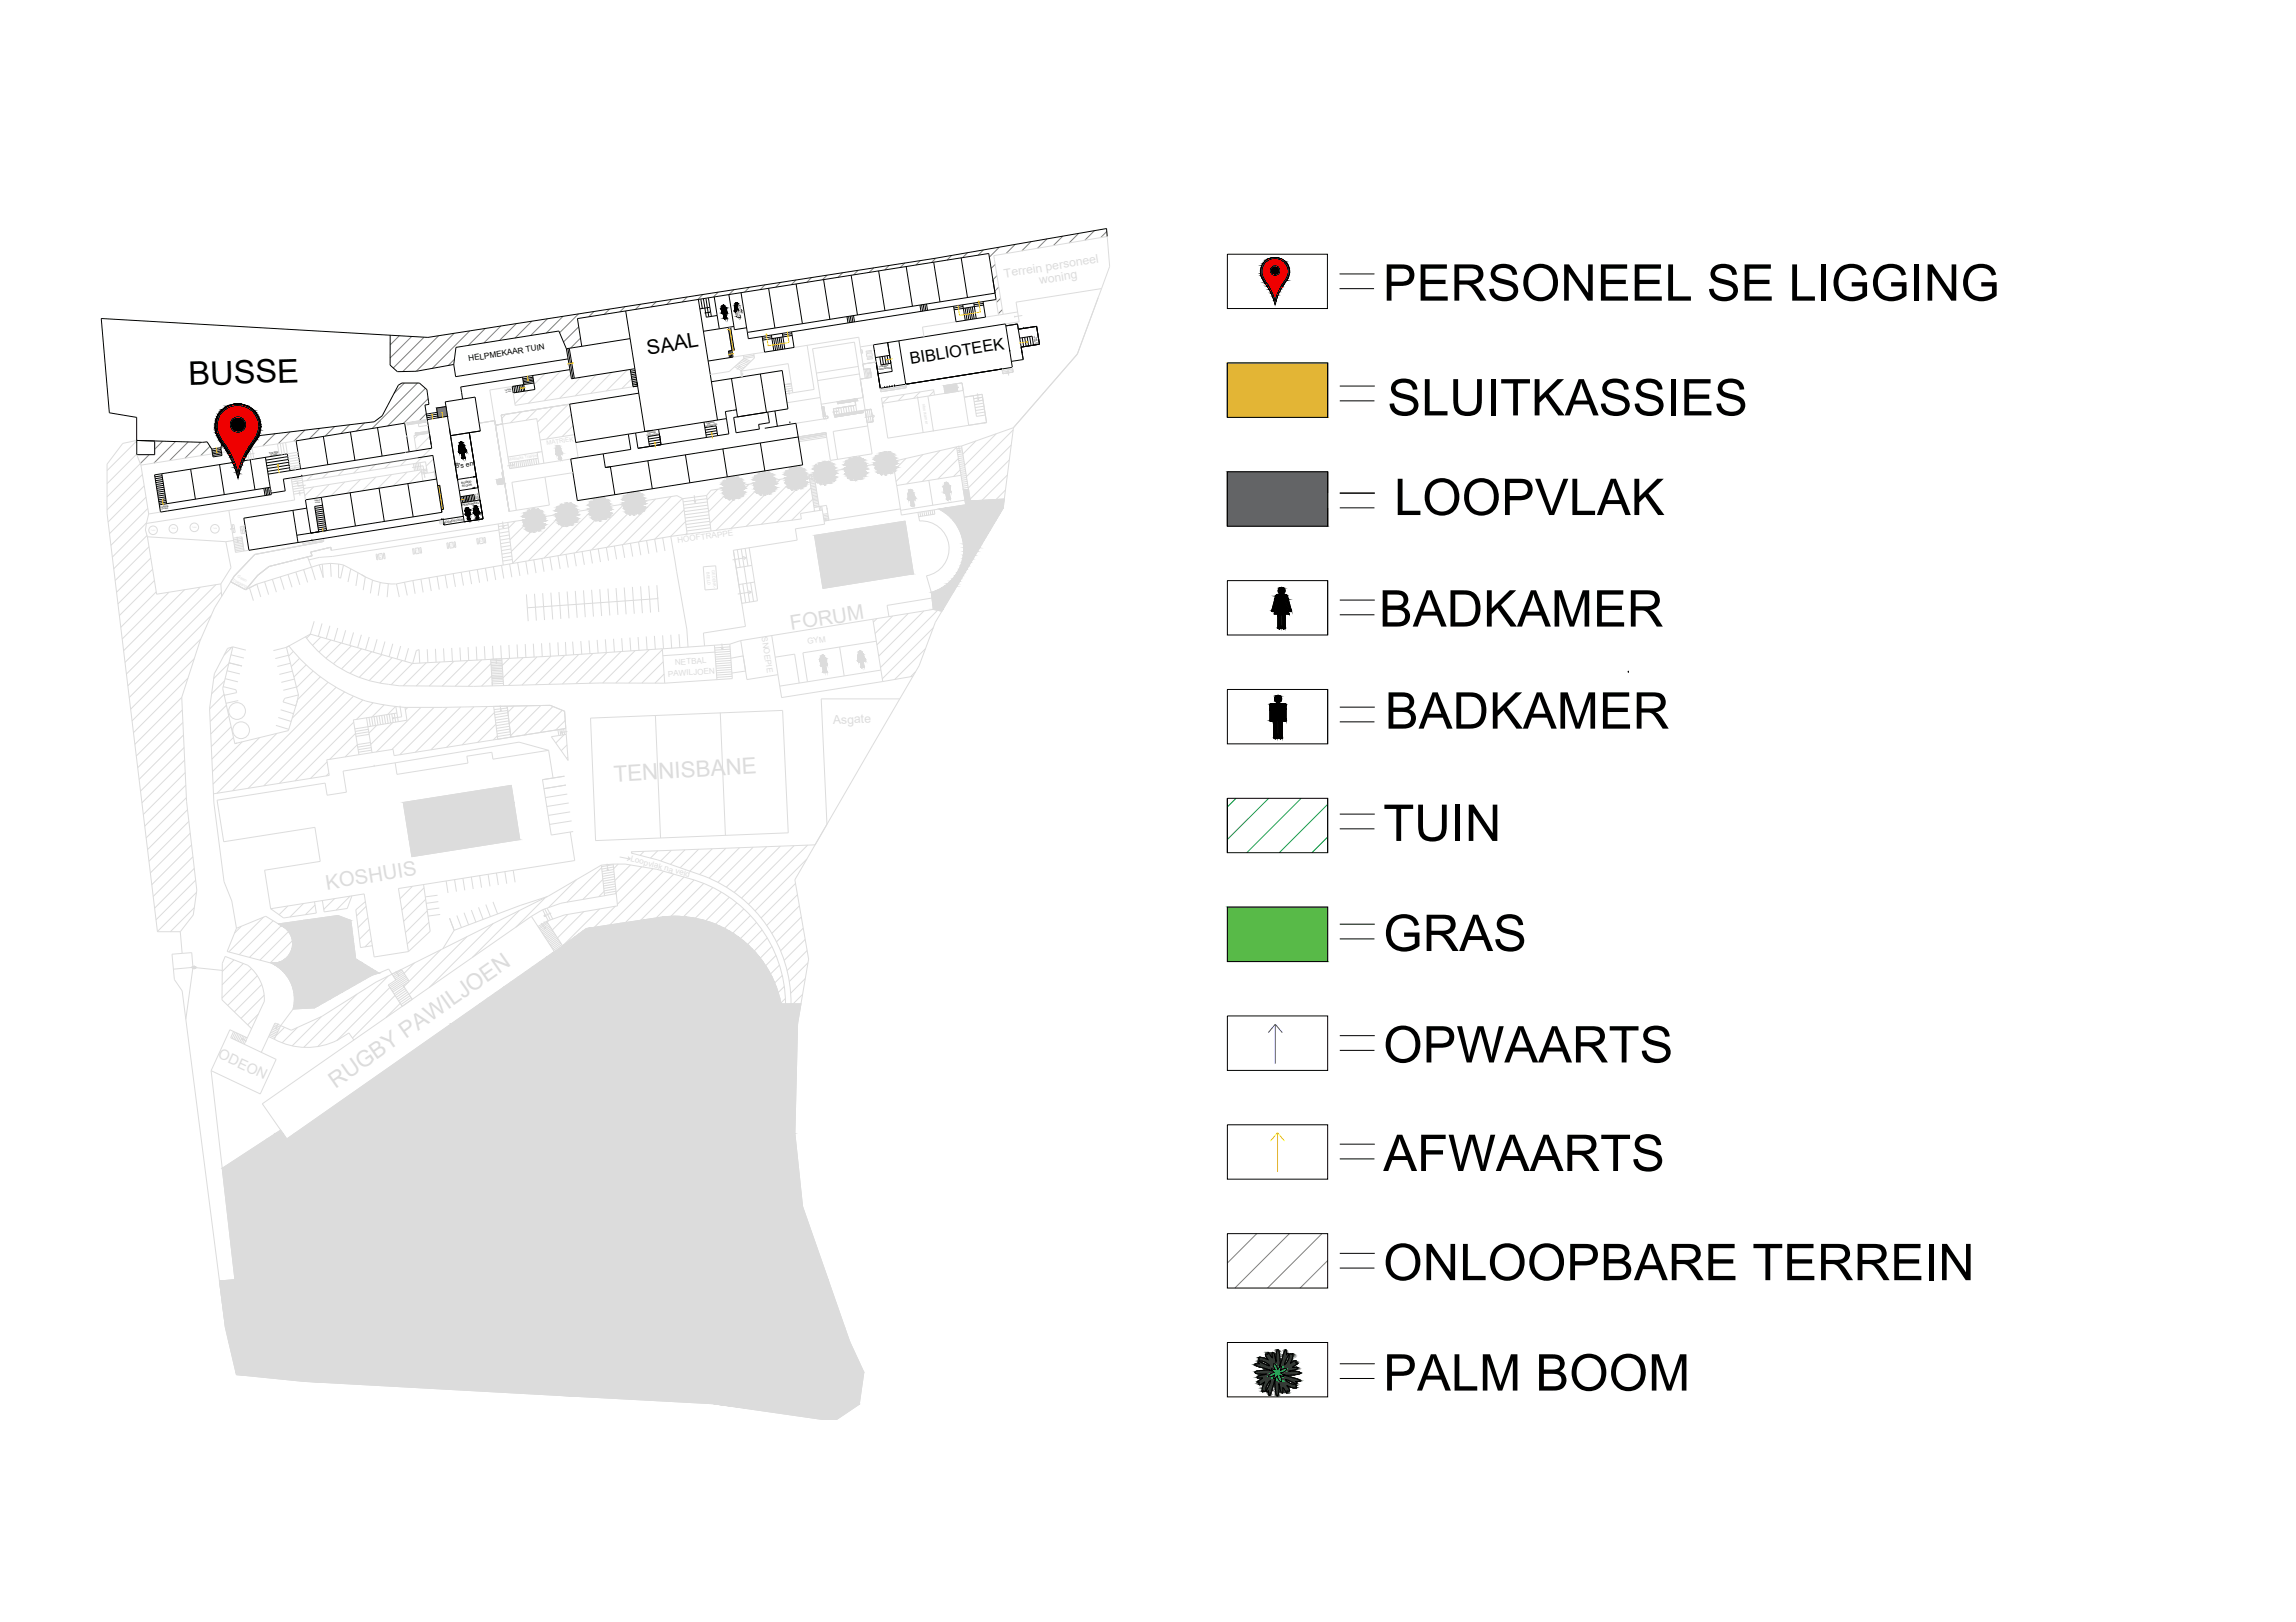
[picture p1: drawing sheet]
<svg xmlns="http://www.w3.org/2000/svg" width="297mm" height="210mm" viewBox="0 0 297 210" stroke-linecap="round" stroke-linejoin="round" font-family="sans-serif">
<defs><g id="words">
<g font-size="6.6">
<text x="178.9" y="38.9">PERSONEEL SE LIGGING</text>
<text x="179.5" y="53.8">SLUITKASSIES</text>
<text x="180.3" y="66.7">LOOPVLAK</text>
<text x="178.4" y="81.1">BADKAMER</text>
<text x="179.2" y="94.3">BADKAMER</text>
<text x="179" y="108.8">TUIN</text>
<text x="179" y="123.1">GRAS</text>
<text x="179" y="137.5">OPWAARTS</text>
<text x="179" y="151.5">AFWAARTS</text>
<text x="179" y="165.7">ONLOOPBARE TERREIN</text>
<text x="179" y="180">PALM BOOM</text>
</g>
<text font-size="4.2" x="24.4" y="49.9" transform="rotate(-2 24.4 49.9)">BUSSE</text>
<text font-size="2.6" x="83.8" y="45.9" transform="rotate(-9 83.8 45.9)">SAAL</text>
<text font-size="2.1" x="117.8" y="47.1" transform="rotate(-9 117.8 47.1)">BIBLIOTEEK</text>
<text font-size="1.6" fill="#dcdcdc" x="130" y="35.9" transform="rotate(-9 130 35.9)">Terrein personeel</text>
<text font-size="1.1" x="60.7" y="46.8" transform="rotate(-9 60.7 46.8)">HELPMEKAAR TUIN</text>
<text font-size=".9" x="59" y="60.6" transform="rotate(-9 59 60.6)">8's en</text>
<text font-size=".9" fill="#fff" x="59.9" y="61.3" transform="rotate(-9 59.9 61.3)">9's</text>
<text font-size=".8" fill="#dcdcdc" x="70.7" y="57.6" transform="rotate(-9 70.7 57.6)">MATRIEK</text>
<g font-size=".4">
<text x="59.7" y="62.6" transform="rotate(-9 59.7 62.6)">BOEKE-</text>
<text x="59.8" y="63.1" transform="rotate(-9 59.8 63.1)">STOOR</text>
<text x="59.8" y="65.5" transform="rotate(-9 59.8 65.5)">PERSONEEL</text>
<text x="57.4" y="67.8" transform="rotate(-9 57.4 67.8)">BOEKESTOOR</text>
</g>
<g font-size=".3">
<text x="113.6" y="47.9" transform="rotate(-9 113.6 47.9)">VERDIEPING</text>
<text x="113.7" y="47.6" transform="rotate(-9 113.7 47.6)">TWEEDE</text>
<text x="134" y="43.6" transform="rotate(81 134 43.6)">Tweede</text>
<text x="34.8" y="58.8" transform="rotate(-10 34.8 58.8)">TWEEDE</text>
<text x="35" y="59" transform="rotate(-10 35 59)">VLOER</text>
<text x="83.6" y="56.5" transform="rotate(-9 83.6 56.5)">VERDIEPING</text>
<text x="83.8" y="56.1" transform="rotate(-9 83.8 56.1)">TWEEDE</text>
<text x="91.2" y="55.2" transform="rotate(-9 91.2 55.2)">VERDIEPING</text>
<text x="91.4" y="54.9" transform="rotate(-9 91.4 54.9)">TWEEDE</text>
<text x="20.7" y="65.7" transform="rotate(-10 20.7 65.7)">TWEEDE</text>
<text x="20.9" y="65.9" transform="rotate(-9 20.9 65.9)">VLOER</text>
</g>
<g font-size=".2">
<text x="133.7" y="43.5" transform="rotate(81 133.7 43.5)">verdieping</text>
<text x="65.3" y="50.6" transform="rotate(-9 65.3 50.6)">TWEEDE</text>
<text x="65.4" y="50.8" transform="rotate(-9 65.4 50.8)">VLOER</text>
<text x="40.6" y="64.9" transform="rotate(-9 40.6 64.9)">TWEEDE</text>
<text x="40.8" y="65.1" transform="rotate(-9 40.8 65.1)">VLOER</text>
<text x="61.4" y="63.9" transform="rotate(82 61.4 63.9)">VLOER</text>
<text x="61.7" y="63.8" transform="rotate(81 61.7 63.8)">TWEEDE</text>
</g>
<text font-size=".2" fill="#dcdcdc" x="38" y="62" transform="rotate(-9 38 62)">Tweede</text>
</g></defs>
<!-- layer: Mure -->
<g fill="none" stroke="#808080" stroke-width=".13">
<path d="M80.9 39.7l-.7 .7M82.9 39.4l-.7 .6M84.9 39.1l-.7 .6M86.9 38.7l-.7 .7M88.9 38.4l-.6 .7M90.9 38.1l-.6 .7M92.9 37.8l-.6 .6M94.9 37.5l-.6 .6M97 37.2l-.7 .6M99 36.9l-.7 .6M101 36.6l-.7 .6M103 36.2l-.6 .6"/>
<path d="M105 35.9l-.6 .6M107 35.6l-.6 .6M109 35.3l-.6 .6M111 35l-.6 .6M113 34.7l-.6 .5M115 34.3l-.5 .6M117 34l-.5 .6M119.1 33.7l-.6 .6M121.1 33.4l-.6 .6M123.1 33l-.6 .7M125.2 32.7l-.7 .6M127.2 32.3l-.6 .7"/>
<path d="M128.8 34.2l-.6 .5M129 35.7l-.5 .5M129.2 37.1l-.5 .6M129.3 32l-1.3 1.3M129.5 38.6l-.6 .5M131.3 31.6l-1.1 1.2M133.4 31.3l-1.2 1.2M135.4 30.9l-1.2 1.2M137.5 30.6l-1.2 1.2M139.5 30.2l-1.2 1.2M141.6 29.9l-1.2 1.2M143.2 29.9l-.8 .9"/>
<path d="M19.3 58.8l-1.2 1.2M21 57.1l-1 1M22.7 57.1l-2.8 2.8M24.3 57.2l-2.4 2.4M26 57.2l-2.1 2.1M27.2 57.8l-1.3 1.2M29.8 56.8l-1.2 1.3M31.7 56.6l-1.7 1.7M33.7 56.4l-1.7 1.6M35.6 56.1l-1.6 1.6M37.5 55.9l-1.5 1.5M39.4 55.7l-1.4 1.4"/>
<path d="M41.4 55.4l-1.4 1.4M43.3 55.2l-1.2 1.2M45.2 55l-1.1 1.1M47.2 54.7l-1.1 1.1M51.7 43.5l-1.2 1.1M52.3 49.6l-1.3 1.3M53.3 43.5l-2.8 2.8M54 49.6l-5.9 5.9M54.9 43.6l-4 4M55 50.3l-4.8 4.8M55.1 53.5l-.9 1M55.4 51.6l-3.2 3.2"/>
<path d="M56.7 43.5l-4.6 4.6M58.8 43.1l-5 4.9M58.8 46.5l-.8 .8M60.8 42.8l-4.9 4.9M62.8 42.5l-2.2 2.2M64.8 42.2l-2.2 2.2M66.8 41.9l-2.2 2.2M68.8 41.6l-2.2 2.1M70.8 41.3l-2.1 2.1M72.8 40.9l-2.1 2.2M74.8 40.6l-2.4 2.5M74.9 42.3l-2 2"/>
<path d="M75.1 43.8l-1.3 1.2M76.9 40.3l-.7 .7M78.9 40l-.7 .7M129.7 40.1l-.6 .5M162.6 159.6l-3.8 3.8M166.8 159.6l-7 7.1M171 159.6l-7 7.1M171.8 163.1l-3.6 3.6"/>
</g>
<!-- layer: 0 -->
<g fill="none" stroke="#000" stroke-width=".13">
<path d="M95.1 39.6l-.1 .6M95.2 39.7l-.1 .6-.1-.1M95.2 39.7h.1M95.2 39.7l-.1 .7h.2M95.5 39.5l-.4 .1M128.5 36.2l.4 2.6-32.1 5-.1-.8M143.2 29.6l-22.2 3.8-65.6 10.3-42.3-2.5 1 12.2 3.6 .6v3l8.5 .2h.6l.6 .9M165.9 36.8l-.7 1.3-.2 .9a8.2 8.2 0 0 0-1.4-2.9 1.69 1.69 0 0 1 .3-2.3 1.69 1.69 0 0 1 2.3 .2 1.69 1.69 0 0 1 .1 2.2l-.5 .7M166 37l-.6 .9-.4 1.5-.5-1.5-.8-1.3a1.93 1.93 0 0 1 .7-3.2 1.87 1.87 0 0 1 2.1 .8 1.87 1.87 0 0 1-.1 2.2l-.5 .7M27.4 58.1l.1 .6M28.6 57.9l-1.2 .2M28.6 57.9l.1 1-1.1 .2-.1-.4"/>
<path d="M28.6 58.2l-1.2 .1M28.6 58.4l-1.1 .1M28.7 58.6l-1.2 .1M28.7 58.7l-1.2 .2M32.2 57.8l-.9 1.6-.5 1.8a11.4 11.4 0 0 0-2.1-4.4 2.68 2.68 0 0 1 .3-3.6 2.68 2.68 0 0 1 3.6 0 2.68 2.68 0 0 1 .2 3.7l-.7 1M32.4 59.5l4.8-.8 .3 2.2M32.4 58.1a9.7 9.7 0 0 0-1.6 3.8 12.6 12.6 0 0 0-2.4-4.8 2.96 2.96 0 0 1 .4-4.1 2.96 2.96 0 0 1 4 .1 2.96 2.96 0 0 1 .2 4l-.7 1.1M34.3 59.2l.8 4.8-14.3 2.3-.8-4.8 .9-.2M37.2 59.1l-2.8 .4M37.3 59.5l-2.9 .4M37.3 59.8l-2.8 .5M50.5 43.4v3.9l.9 .8 2.5-.1 4.8-.8 .2 1.5 14.6-2.3"/>
<path d="M54 59.3l2-.4 .5 3.1M55.3 54.3l-.3-1.9 .5-.1-.3-1.9-.9-.8h-2.3l-.5 .2-2 4-1.1 .8-19.5 2.3-.3 1M55.5 56l.4 2-3 .5M62.1 55.8l-1.4 .2M66.5 50l.1 .8M66.7 49.9l.1 .9M66.9 49.9l.2 .8M67.1 49.9l.2 .8M67.4 49.8l.1 .9M67.6 49.8l.1 .8M68.9 48.6l.3 1.8-2.8 .4-.1-.8 1.5-.2-.2-1M73.6 45.1h-.3"/>
<path d="M73.7 47.8l-14.1 2.3 .2 1.5M81.3 56.2l.3 2-3.6 .5M81.5 47.8l.4 2.2 .6-.1M82.1 47.7l-8.2 1.3M82.2 47.9l-.6 .1M82.2 48.2l-.6 .1M82.2 48.4l-.5 .1M82.3 48.6l-.6 .1M82.3 48.8l-.6 .1M82.3 49.1l-.5 .1M82.4 49.3l-.6 .1M82.4 49.5l-.6 .1"/>
<path d="M82.5 49.7l-.6 .1M85.2 55.6l.3 1.9M91.1 54.6l.3 2M92.8 40.8l-1.4 .2M93.1 42.6l-2.1 .3M93.5 40.1h.1M93.5 40.1l.2 1.1M93.7 40.5h.1M93.7 40.5l.1 .7M93.8 40.5l.1 .7M93.8 40l.2 1.1M93.8 40h.1"/>
<path d="M93.9 40h.1M93.9 40l.1 .5-.1-.7-.6 .1 .2 .7v-.5M94 54.2l.3 2-11.8 1.8-.3-2M95.4 54h-.5l.3 2 3-.5M99.3 53.3l.2 1.4M100.3 53.2l.3 2M102.2 54.7h.1M102.7 45l-3.8 .6M103 54.8l.3 1.8M113.1 45h.1M113.1 45.5h.1M113.8 46.2l.2 1"/>
<path d="M114.1 46.1l.2 1.1M114.4 50.2h.1M114.5 46.1l.1 1M114.8 50.1h.1M114.8 46l.1 1.1M114.8 44.3l.6 3.8-1.8 .3M115.1 50.1h.1M115.4 50h.1M115.7 49.9h.1M117.2 49.7h.1M127.5 41l-3.8 .6M130.6 45.4h.1"/>
<path d="M132.4 46.5l-1.6 .3M134.5 44.5l-2.4 .4 .1 .8M21 61.6l-1 .1M21 61.8l-.9 .2M21.1 62.1l-1 .1M21.1 62.3l-.9 .1M21.1 62.6l-.9 .1M21.2 62.8l-1 .1M21.2 63.1l-.9 .1M21.2 63.3l-.9 .2M21.3 63.5l-.9 .2M21.3 63.8l-.9 .2"/>
<path d="M21.4 64l-1 .2M21.4 64.3l-.9 .1M21.4 64.5l-.9 .2M34.1 63.2l.2 .9M34.3 63.2l.2 .9M34.5 63.1l.2 1M34.7 63.1l.2 .9M35 63.1l-2 .3M37.4 60.2l-2.8 .4M37.5 60.5l-2.9 .5M37.7 61.8l-1 .2 .2 1.5-1.8 .3M38.9 60.7l-4.2 .7"/>
<path d="M39 61.6h.1M39.2 61.6h-.2M41.6 64.4l-2.1 .3 .2 1.1M42.3 68.7l-2.1 .3M57.1 67.3h.1M57.3 67.2h.1M57.3 67.2l-18.7 3M59.1 61.6h.1M59.1 61.7h.1M59.2 61.9h.1M59.4 63.5l.3 1.6M59.5 64.3l1.8-.3 .1 .8"/>
<path d="M59.7 64.3l.2 .8M59.9 64.2l.2 .8M60.1 64.2l.2 .8M60.3 64.2l.2 .8M60.5 64.1l.2 .8M60.7 64.1l.2 .8M60.9 64.1l.2 .8M61.1 64l.2 .8M61.2 63.2h.1M61.3 63.2h.1M61.4 63.2h.1M61.8 63.1l.3 1.6"/>
<path d="M164.9 79l.3-1.4 .1-.1-.5 2h.5v1.7l.2 .2 .2-.2v-1.7M165.3 77l-.3 .2-.4 1.7 .1 .2 .1-.1M165.3 77h1M165.7 79.5h.2M166.3 77l.3 .2 .4 1.7-.1 .2-.1-.1M166.3 77.5l.1 .1M166.3 77.5l.5 2h-.5v1.7l-.2 .2-.2-.2v-1.7M166.3 77.5h.1M166.4 77.6l.4 1.4M164.6 91l-.3 .2v.1v1.9l.2 .1 .1-.1v-1.4h.1l.1 3.6M164.6 91.1l1.5-.1 .2 .2 .1 2-.2 .1-.2-.1v-1.4h-.1M165.2 95.4v-2.3h.2v2.3"/>
<path d="M165.9 91.8v3.6M162.9 176.2l-.1 .1 .1 .2h-.4l-.2 .1 .5 .3 1.7 .5a3.7 3.7 0 0 0-2.1 .1v.1a2.18 2.18 0 0 0 1.3 .2h.1l-1.1 .3v.2h.7l-.7 .6h.2v.3l.7-.4-.3 .8v.5l.2-.1 .1 .1 .1-.2a1.75 1.75 0 0 1 .7-1.2l-.6 1.3 .1 .1M164.8 176.5a.67 .67 0 0 1 .5 .7 .47 .47 0 0 1 .5-.3l-.1 .4h.1a.57 .57 0 0 1 .7-.1h-.1a.84 .84 0 0 1-.7 .4l.4 .5-.5-.1v.1a.55 .55 0 0 1 .1 .7 .86 .86 0 0 1-.4-.8l-.5 .5 .1-.6-.1 .1a.57 .57 0 0 1-.7 .1v-.1a.86 .86 0 0 1 .8-.4l-.4-.4 .5 .1-.2-.5zM166.7 175.2v.1l-.3 .5a.76 .76 0 0 0-.2 .8l.1-.1a2.49 2.49 0 0 0 .6-1.3l.2 .1 .1-.1 .1 .1-.1 .6-.3 .5 .7-.3h.1v.3h.2l-.7 .6h.7l-.2 .2-1 .2a2.65 2.65 0 0 1 1.6 .3 4.5 4.5 0 0 1-2.3 .2l1.2 .4a1.49 1.49 0 0 1 1 .4l-.6 .1 .2 .2-.1 .1M166.7 175.2l-.1-.1-.2 .2v-.5l-.1-.1-.3 .5-.5 1.7a4 4 0 0 0-.2-2.2 2.61 2.61 0 0 0-.2 1.5l-.2-1-.3-.2v.7l-.6-.7v.2h-.2l-.1 .1 .4 .7-.8-.3h-.5v.3l.2 .1a1.69 1.69 0 0 1 1.2 .6l-1.2-.5h-.2M167.7 179l-.1 .1-1.3-.6 .1 .2a2.59 2.59 0 0 0 1.3 .6l-.1 .1 .2 .2a.33 .33 0 0 1-.5 0l-.8-.3 .3 .7h-.3v.3l-.5-.7-.1 .7-.2-.2-.2-1v.2a2.46 2.46 0 0 1-.2 1.4h-.1a4.3 4.3 0 0 1-.2-2.2v-.1l-.5 1.7-.3 .5a.35 .35 0 0 1-.1-.5v-.1l-.1 .1h-.2"/>
<circle cx="93.6" cy="39.6" r=".14"/>
<circle cx="95.3" cy="39.3" r=".14"/>
<circle cx="165" cy="35" r=".64"/>
<circle cx="30.8" cy="54.9" r="1.01"/>
<circle cx="165.8" cy="76.4" r=".43"/>
<circle cx="165.3" cy="90.4" r=".45"/>
</g>
<!-- layer: Mure -->
<g fill="none" stroke="#dcdcdc" stroke-width=".13">
<path d="M142.1 38.5l-2.7 7.3-8.3 9.5-6.7 2.4M17.7 58.8l-3.8 3.8M17.7 57.1l-3.8 3.8M17.7 58.8l.5 1.4 1 6.3M18.1 60l-4.2 4.3M32 58l.2 1.5M32.3 58l.2 1.5M32.6 57.9l.2 1.5M50.6 59.8l-.8 .8M52.6 59.5l-.8 .8M54.1 56.3l-.5 .5M55.3 54.6l-1.2 .2 .1 .4 1.2-.2"/>
<path d="M55.6 56.5l-1.7 1.7M55.8 57.9l-2 2.1M56.1 59.4l-1 .9M64 54.4l1.3 8.2M64 54.4l-2 .4M65.7 59.1l.2 1.5M68.3 50.5l-1.7 1.7M70.5 48.4l-1.4 1.4M72.5 48l-4.1 4.2M73.7 52.3l-8.9 1.4 .2 1.2-.9 .1-.1-.6M73.8 48.4l-3.4 3.5M75.1 48.8l-2.7 2.7"/>
<path d="M77.1 48.5l-2.7 2.7M79.1 48.2l-2.7 2.7M81.2 47.9l-2.8 2.7M81.7 49l-1.2 1.3M94.5 42.4l-.3 .1M95 47.5l.9 .5M95.2 47.3l.9 .5M95.4 47.1l.9 .5M95.6 47l.9 .4M95.7 46.8l1 .4M95.9 46.6l.9 .5M96.1 47.8l-.3 .2 6.2-.9 .4 2.6-.9 .1"/>
<path d="M96.1 46.5l.9 .4M96.2 46v.4M96.2 46.4l-1.9 1.7-2.4 .4M96.2 46.4l.9 .4M97.5 45.8l.1 .5-1.5 1.5M97.6 46l-1.4 .2M97.6 46.2l-1.4 .2M98.9 45.6l-4.1 .6M102.4 49.9l-.9 .2M102.5 50.2l-1 .2M102.5 50.5l-.9 .2M103.3 56.6l3.6-.6v.2l-3.6 .6"/>
<path d="M104.4 44.7l.9 5.7-3.7 .6M104.4 44.7l6.7-1.1 .7 4.2M104.4 44.7l-1.7 .3M106.3 52.7l.3-.1 .2 1.3 .3-.1v.3l-.5 .1M108.1 52.8l.2 .9M108.3 52l.1 .2 2.2-.3 .2 1.4M108.5 52.8l.1 .8M108.8 52.7l.1 .9M109.1 52.7l.1 .8M109.4 52.6l.2 .9M109.7 52.6l.2 .8M110.1 52.5l.1 .9"/>
<path d="M110.4 52.5l.1 .8M110.7 52.4l-2.9 .5 .2 1.1 3.7-.6-.1-.3h.3M111.8 47.8l.8-.1 .2 1.1-1.5 .3 .4 2.4M111.9 53.1l.8-.1 .3 1.6-.8 .1zM113 44.6l-1.7 .3M113.4 46.8l-1.7 .3 .1 .7M115 51.3l-.8 .9M117 51l-.8 .9M117.2 49.7v.5l-3.2 .5-.1-.5M117.2 59.3l-1.5 1.5M119 50.7l-.8 .8M119.4 58.8l-3.5 3.5"/>
<path d="M120.8 50.6l-.6 .6M120.9 51.1l-.1-.7-6.8 1.1 .2 1.2M121.6 58.3l-4.3 4.3M123.7 41.6l-4.4 .7 .2 1.3M123.8 57.9l-4.5 4.4M124 59.3l-2.7 2.7M124.6 50.5l-.1-1-2.4 .4 .2 1M124.7 51.4l2.4-.4 .5 3.7-2.3 .3M126.3 57.1l-1.7 1.7M128.9 56.1l-4.1 4.1M129.8 40.7l-2.3 .3M130.6 59.5l-5.1 5.1"/>
<path d="M130.8 57.6l-5.5 5.5M131 47.5l.1 .7-1.4 .2-.1-.7M131.1 55.6l-6.1 6.1M131.7 40.4l.2 1.2-1.8 .3M132.7 42.4v.1M133 42.4h.1M133.3 42.4h.1M18.4 61.4l-4.5 4.6M18.7 62.9l-4.7 4.6M18.9 64.3l-4.7 4.8M18.9 67.7l-.1 .9M19 67.7l-4.5 4.4"/>
<path d="M19 69.3l-4.3 4.3M19.1 65.8l-4.8 4.8M19.2 66.5l-.3 1.2M19.3 70.7l-4.4 4.4M19.5 72.2l-4.4 4.4M19.7 73.7l-4.4 4.5M20 75.1l-4.6 4.6M20.2 76.6l-4.6 4.6M20.8 66.3l-1.6 .2M21.9 76.6l-6.1 6.1M23.9 76.3l-7.9 7.9M25.9 76l-9.7 9.7"/>
<path d="M27.3 79.7l-10.6 10.6M27.9 75.7l-11.6 11.5M28.6 75.6l.1 1.6M28.6 76.6l-12.1 12.1M29.6 66.1l-10.7 1.6M33.2 75.6l.5 1.7M33.2 75.6l-1.4 .7M33.2 75.6l-.9 .5 .5 1.6M34.2 75.3l.6 1.6M35.2 75l.6 1.6M36.3 74.7l.5 1.6M37.3 74.3l.5 1.7"/>
<path d="M37.7 61.8l.4 2.9M38.3 74l.5 1.7M39 61.6l.5 3.1M39.2 70.6l2.7-.5-8.9 1.7-2.7 2.8-.5 .7 2 1M39.3 73.7l.5 1.7M39.8 72.1l1 3M40.5 61.4l-.8 .8M40.6 63l-1.2 1.2M41.3 73.1l-8.1 2.5M41.7 73l.1 1.7-.5-1.6M41.7 73l-.4 .1M41.9 69.9l-2.7 .4"/>
<path d="M42.5 61.1l-.8 .8M42.6 62.7l-1.8 1.8M42.8 72.9l-1.1 .1M42.8 72.9v1.7M42.8 72.9l1 .1M42.9 71.2l-.1-.4-2.6 .6 .2 .5-5.6 1.4-1.5 1.2-1.5 1.8M43.8 73v1.7l.3 .1 .3-1.7M43.8 73l.6 .1M44.4 73.1l1 .5M44.5 60.8l-.8 .8M44.6 62.4l-1.8 1.8M45.4 73.6l.9 .5"/>
<path d="M45.4 73.6l-.4 1.7M46.3 74.1l.9 .5M46.3 74.1l-.3 1.7M46.5 60.4l-.8 .8M46.6 62.1l-1.8 1.7M47.3 74.7l-.3 1.7M48.2 75.1l-.3 1.7M48.6 60.1l-.8 .8M48.6 61.7l-1.8 1.8M49.2 75.4l-.3 1.7M49.7 71.6h-.1M50.2 75.6l-.1 1.7"/>
<path d="M50.7 61.4l-1.8 1.8M52.3 75.3l.4 1.8M52.7 61.1l-1.8 1.8M53.4 75.1l33.4-5.7 2.1 12 .1 2.3M53.4 75.1l.3 1.7M53.4 75.1l-2.1 .5 .4 1.7M54.4 70.9h-.1M54.5 74.9l.2 1.8M54.5 61l-1.6 1.6M55.5 74.8l.3 1.7M56.3 60.9l-.3 .2M56.5 74.6l.3 1.7"/>
<path d="M57.6 74.4l.3 1.7M58.6 74.2l.3 1.7M58.9 70.1h-.2M59.7 74.1l.3 1.7M60.7 73.9l.3 1.7M61.8 73.7l.2 1.7M62.7 69.6h-.1M62.8 73.5l.3 1.7M63.8 73.3l.3 1.8M64.5 68.6l-21.5 3.4-1.7 .1-1.4 .4M64.9 73.2l.3 1.7M65.1 61.1h-.2l.2 .8-.8 .2 .1 .6 .9-.1"/>
<path d="M65.3 62.6l.6 3.6M65.7 67.9l-1.2 .2M65.8 68.3l-1.3 .2M65.9 73l.3 1.7M67 72.8l.3 1.7M68 72.6l.3 1.7M68.1 76.9l.2 3.5M69.1 72.4l.2 1.8M69.1 76.8l.3 3.5M70.1 72.3l.3 1.7M70.2 76.8l.2 3.4M71.1 65.4l-4.3 .6"/>
<path d="M71.1 72.1l.3 1.7M71.3 76.7l.2 3.5M72.2 71.9l.3 1.7M72.3 76.6l.3 3.5M73.2 71.7l.3 1.7M73.4 76.5l.2 3.5M74.3 71.6l.3 1.7M74.4 76.5l.3 3.4M75.3 71.4l.3 1.7M75.5 76.4l.2 3.5M76.4 71.2l.2 1.7M76.5 76.3l.3 3.5"/>
<path d="M77.4 71l.3 1.7M77.6 76.2l.2 3.5M78.4 70.8l.3 1.8M78.7 76.2l.2 3.4M79.5 70.7l.3 1.7M79.7 76.1l.2 3.5M80.5 70.5l.3 1.7M80.8 76l.2 3.5M81.6 70.3l.3 1.7M81.8 76l.3 3.4M82.6 70.1l.3 1.7M82.9 75.9l.2 3.5"/>
<path d="M83.6 70l.3 1.7M83.9 75.8l.3 3.5M84.7 69.8l.3 1.7M85 75.7l.1 1.8M85.1 77.5h.1M85.1 77.5l-16.9 1.2M85.1 77.5l.1 1.7M85.7 69.6l.3 1.7M87.6 64.1l.7 .4M92 63.4l-.6 .7M92.9 63.3l-1.4 1.4M94.9 63l-3.2 3.2"/>
<path d="M95.4 71.1l.4 2.3M95.9 71l1.1 6.9M96.1 75.6l.4 2.4M96.4 71l.4 2.3M96.9 62.7l-5 5M96.9 70.9l1.1 6.9-2 .3-1.1-6.9M97.1 75.4l.4 2.4M97.3 73.2l-2.1 .3M97.6 75.3l-2 .3M98.9 62.3l-6.3 6.3M100.9 62l-6.3 6.4M103 61.7l-6.5 6.4"/>
<path d="M104.7 61.7l-6.2 6.1M104.9 63.1l-4.4 4.5M105.1 64.6l-2.7 2.7M105.3 61.3l10.2-1.6 8.2-1.9 .6 3.6M105.4 66.1l-.1 .1M105.4 66.2l-1.8 .2 .1 .8-9.4 1.2M106 65.5h.1l.1 .5M107.2 67v.2l-.6 .1M115.5 79.7l-2.3 2.3M117.5 79.4l-4.1 4M119.5 79.1l-5.8 5.8M120.5 76.7l.2 2.2"/>
<path d="M120.6 77.4l-5.8 .9 .2 1.5M120.7 78.9l-7.8 1.2M120.7 78.9l1.2 .2M121.3 79l-7.4 7.4M124.2 60.8l-.8 .9M125.3 63.3l.2 1.5 4.4-.2M130.1 63.4l-1.2 1.2M130.3 61.5l-3.2 3.2M23.5 90.3l-6.1 6M23.6 91.9l-6 5.9M23.7 93.5l-5.9 5.9M23.7 95.1l-5.7 5.8"/>
<path d="M23.8 96.7l-5.6 5.7M23.9 98.4l-5.5 5.5M24 100l-5.5 5.4M24.3 87.8l-7 7M25.1 85.2l-8 8.1M26 82.7l-9.1 9.1M28.9 88.9l1.6 .4 .1 .3-1.6 .4h.1M29 89.9l-1.9 1.8M29 88.1l-1.6 1.7M29.1 87.8l1.7 .4M29.3 91.3l-2.1 2.1M29.4 86.8l1.6 .4"/>
<path d="M29.6 92.7l-2.3 2.3M29.6 85.9l-2 1.9M29.6 85.8l1.7 .4M29.9 84.7l1.7 .5M29.9 94.1l-2.6 2.5M30 83.7l-1 1.1M30.2 95.4l-2.8 2.8M30.7 96.2h-.3M30.8 90.7l-1.6 .3M31.3 96l-3.8 3.9M31.8 84.1l-1.7-.4-1.3 5.4M33.6 95.5l-6 6"/>
<path d="M35.4 84.2l1.7-.4 .2 1M35.7 93.9l1.7 .5M35.8 94.9l-7.7 7.8M36 92.9l1.7 .5M36.3 91.8l1.7 .6M37.3 84.8l.3 1M37.3 84.8l-1.7 .4M37.6 85.8l.2 1.1M37.6 85.8l-1.7 .5M37.8 86.9l.3 1M37.8 86.9l-1.7 .4M37.9 84.3l-.6 .6"/>
<path d="M38.1 87.9l.3 1M38.1 87.9l-1.7 .4M38.3 91.3h.1M38.4 88.9l.2 1M38.4 88.9l-1.8 .4M38.4 90.8h.1M38.4 90.8v.1M38.6 89.9l-1.7 .5-.3 .4 1.7 .5M38.6 89.9l-.2 .9M38.8 85.2l-1.1 1.1M39.6 86l-1.6 1.6M40.2 82.1l-.5 .5"/>
<path d="M40.5 86.8l-2.1 2.2M40.6 80.4l-.5 1.7M41.5 87.6l-3 2.9M41.5 82.5l-1.1 1M41.7 80.7l-.5 1.7M42.3 98.6l-2.1 2.1M42.4 88.3l-4.6 4.6M42.7 81l-.5 1.7M42.8 82.8l-1.5 1.6M43.5 88.9l-13.4 13.4M43.7 81.3l-.5 1.6M44.1 98l-1.8 .3 .3 2-15 2.4"/>
<path d="M44.1 83.2l-1.9 2M44.6 89.5l-12.5 12.5M44.7 81.6l-.5 1.6M45.5 83.6l-2.4 2.3M45.7 90.1l-11.6 11.6M45.7 81.8l-.4 1.7M45.8 93.4l-7.6 7.7M46 94.9l-3.4 3.4M46.2 96.4l-1.5 1.5M46.8 82.1l-.5 1.7M46.8 84l-2.6 2.6M46.9 90.6l-10.8 10.8"/>
<path d="M47.8 82.4l-.5 1.7M48.1 84.3l-2.8 2.9M48.3 90.9l-2.2 2.2M48.7 93.9l-1 1M48.8 82.7l-.5 1.7M49.4 84.7l-2.9 3M49.7 91.2l-1.6 1.6M49.8 83l-.5 1.7M50.7 85.1l-3 3M50.8 93.5l-2.8 2.8M50.8 83.3l-.5 1.7M51.2 91.4l-1 1.1"/>
<path d="M51.8 83.6l-.4 1.7M52 85.5l-2.9 2.9M52.8 91.5l-.4 .4M52.8 83.9l-.4 1.7M53.4 85.8l-2.8 2.8M54.5 91.5l-5.8 5.8M55.1 85.8l-2.9 2.9M55.3 84l.1 1.8M56.2 91.5l-5.5 5.5M56.3 84l.1 1.7M56.9 85.7l-3.1 3.1M57.4 83.9l.1 1.7"/>
<path d="M57.9 91.5l-6.2 6.2M58.4 83.8l.1 1.8M58.7 85.6l-3.2 3.2M59.5 83.8l.1 1.7M59.6 91.5l-5.9 5.9M60.5 85.5l-3.3 3.3M60.6 83.7v1.8M61.3 91.5l-5.6 5.5M61.6 83.7l.1 1.7M62.3 85.4l-3.4 3.4M62.7 83.6l.1 1.8M63.1 91.4l-5.3 5.3"/>
<path d="M63.5 85.9l-2.9 2.9M63.6 87.5l-1.3 1.3M63.7 83.6l.1 1.7M63.9 91.4l7.3-.1 1.8 .7 .2 2.3-7.1 1.1M64 92.2l-4.2 4.2M64.2 93.7l-2.4 2.4M64.3 95.2l-.5 .6M64.8 83.5l.1 1.8M64.9 85.3h-1.4M64.9 85.5h-1.4M64.9 85.7h-1.4M65 85.9l-1.5 .1"/>
<path d="M65 86.3l-1.5 .1M65 86.5l-1.4 .1M65 86.7l-1.4 .1M65 86.9l-1.4 .1M65 87.1l-1.4 .1M65 87.3l-1.4 .1M65 87.6h-1.4M65.1 87.8h-1.5M65.1 88h-1.4M65.1 88.2l-1.4 .1v.4M65.1 88.4l-1.4 .1M65.6 91.6l-1.7 .2"/>
<path d="M65.6 91.7l.1 .2M65.7 91.9l-.1-.5 .5 4M65.7 91.9l-1.7 .3M65.7 92.2l-1.7 .3M65.8 92.6l-1.8 .3M65.8 92.9l-1.7 .3M65.8 83.5l.1 1.7M65.8 93.3l-1.7 .3M65.9 93.6l-1.7 .3M65.9 85.2l-.9 .9-1.5 .1M65.9 94l-1.7 .3M66 94.3l-1.7 .3"/>
<path d="M66 94.7l-1.7 .3M66 95l-1.6 .3M66.1 95.4l-1.7 .3M66.5 91.4l-.8 .8M66.9 83.4l.1 1.7M67.1 96l3.9 1.1M67.7 85.1l-2.6 2.6M68 83.4v1.7M68.2 91.3l-2.3 2.4M69 83.3l.1 1.7M69.5 85l-3.7 3.7M70 91.3l-3.9 3.9"/>
<path d="M70.1 83.2l.1 1.8M71.1 83.2l.1 1.7M71.3 84.9l-3.8 3.8M71.5 91.4l-3.7 3.7M72.2 83.1l.1 1.8-18.9 1 .5-1.7 .3-.1 .1 1.7M72.7 91.9l-2.8 2.9M73 95.1l-1.1 1.1M73.1 84.8l-3.8 3.8M73.1 93.2l-1.2 1.3M73.1 83.1l.1 1.7M73.3 95l.2 3.4-2.2-3.1 1-.1M73.4 96.4l-.8 .7"/>
<path d="M73.5 98l-.2 .1M74.1 83l.1 1.7M74.9 84.7l-3.9 3.9M75.1 83l.2 1.7M76.2 82.9l.1 1.7M76.7 84.6l-3.9 3.9M77.3 82.8l.1 1.7M78.3 82.7l.1 1.8M78.5 84.4l-4 4.1M79.4 82.7l.1 1.7M80.3 84.3l-4.1 4.1M80.4 82.6l.1 1.7"/>
<path d="M81.5 82.5l.1 1.7M82.2 84.2l-4.2 4.2M82.5 82.4l.2 1.8M83.6 82.4l.1 1.7M84 84.1l-4.3 4.3M84.7 82.3l.1 1.7M85.7 84.1l-4.3 4.3M85.7 82.2l.1 1.8M85.8 85.6l-2.8 2.8M85.9 87.2l-1.2 1.2M86.8 82.1l.1 1.8M87.8 82.1l.2 1.7"/>
<path d="M92.5 84.4l-6.7 .5M94.4 83.4l-8.7 .6M108.6 83.7l.6 3.8M113.4 83l-9.5 1.5M113.5 80l-.5 .5M114 86.7l-9.5 1.5M118.1 87.5l-3.9 .7M118.5 86.9l-.7 .7M119.7 84l-4 3.9M120.7 81.2l-6.6 6.6M24 101.6l-5.3 5.3M24.1 103.2l-5.2 5.2"/>
<path d="M24.3 104.8l-5.2 5.1M24.4 106.3l-5.1 5.2M24.6 107.8l-5.2 5.2M24.8 109.3l-5.2 5.2M25 110.9l-5.2 5.1M25.1 117.5l-3.1 3.1M25.1 112.4l-5.1 5.1M25.3 113.9l-5.1 5.1M25.4 115.5l-5 5.1M31.2 119.9l-.9 .8M34.1 118.7l-4.5 4.5M35.2 117.6l-.1 .1"/>
<path d="M35.3 119.2l-4.4 4.3M36 119.6l7.7-1.1 1.7 .6 .6 5 3 1.8-.9 .3-7.4 4.2-2.8 .2M36.4 119.8l-4.1 4.1M37.2 117.2l-1.1 1.2M39.3 116.9l-1.8 1.8M40.7 116.7l.2 1.5-4.2 .6-1.7-1.2M40.8 117.1l-1.3 1.3M42.6 100.1l-.4 .3M43.3 116.3l-1.4 1.4M45.3 116l-1.8 1.8M45.5 115.9l-.6 1.7-3 .4-.2-1.5M47.3 116.7l-1.3 1 .6 4.9 1.6-.2"/>
<path d="M47.4 117.3l-1.3 1.2M47.6 118.8l-1.3 1.2M53.4 114.7l-1.6 1.6M54.8 114.5l.9 6-2.9 2.6M54.9 114.9l-2.9 2.9M55.1 116.4l-2.9 2.8M55.3 117.9l-2.9 2.8M55.5 119.4l-2.8 2.8M56.6 115.9l-1.6 .2M56.7 116.7l-1.6 .2M56.8 117.5l-1.5 .2M56.9 118.3l-1.5 .3"/>
<path d="M57.7 114l.3 1.6M58.2 118.8l.6 1.6M58.8 113.8l.3 1.6M59.1 118.5l.6 1.5M59.9 113.7l.2 1.5M60 118.1l.6 1.6M61 113.5l.2 1.5M61 117.8l.6 1.5M61.9 117.4l.6 1.6M62.1 113.3l.2 1.6M62.9 117.1l.5 1.5M63.1 113.1l.3 1.6"/>
<path d="M63.8 116.7l.6 1.6M63.8 119.5l-8.3 8.3M64.2 113l.3 1.5M65.3 112.8l.3 1.6M66.4 112.6l.2 1.6M67.2 117.8l-6.1 6.1M70.6 116.1l-3.9 3.9M70.7 119.2l.1 .1M70.8 119.3l-1.1 .8M70.8 116l-3.5 1.2-8.5 3.2M70.9 119.5l-1.1 .7M71 119.1l-.2 .2"/>
<path d="M71 119.6l-1.1 .8M71.1 119.8l-1.1 .8M71.2 120l-1.1 .7M73.2 101.6l-2.8 .5M73.4 102.8l-2.8 .4M73.5 118.3l-2 2.1M73.6 103.9l-2.9 .5M73.8 105.1l-2.9 .4M74 106.2l-2.9 .5M74.6 113.9l-3.6 3.6M75.5 118l-3.4 3.4M77.6 117.6l-4.8 4.8"/>
<path d="M77.8 112.3l-4.4 4.5M78 113.8l-2.6 2.6M78.2 115.4l-.7 .6M79.6 117.3l-2.7 2.7M80 111.8l-.6 .6M81.6 111.9l-2 2M83 112.2l-3.3 3.3M83.3 110.2l-.5 .5M84.5 112.4l-4.6 4.6M85.1 110.1l-.9 .9M85.8 112.7l-6.9 7M86.9 110l-1.4 1.4"/>
<path d="M87.2 113.1l-6.3 6.3M88.5 113.5l-5.6 5.6M88.6 110l-1.9 1.9M89.8 113.9l-4.9 4.9M90.4 109.9l-2.4 2.4M91 114.3l-4.2 4.3M92.1 109.8l-2.9 2.9M92.2 114.9l-3.8 3.7M93.3 115.5l-3.4 3.3M93.9 109.8l-3.4 3.4M94.4 116.1l-3.1 3.1M95.3 116.8l-2.7 2.8"/>
<path d="M95.7 109.7l-4 3.9M96.2 117.6l-2.5 2.5M97.1 118.5l-2.3 2.3M97.4 109.6l-4.5 4.6M97.9 119.4l-2.1 2.1M99.2 109.6l-5.2 5.2M101 109.5l-6 6M102.7 109.4l-6.8 6.8M102.9 114.3l-4.4 4.5M103.2 115.8l-4 4M103.4 117.2l-3.5 3.6M103.7 118.7l-3.2 3.2"/>
<path d="M104.4 111.2l-6.7 6.7M104.5 109.4l-7.7 7.6M22.3 123.5l.3 3.3 1 1.4M23.6 123.4l1.2-.1 .2 1.9M25 125.2l-1 6.7M25 125.2l-2.6 .2M25 125.2l3.8 .4M28.8 124.7l-.1 4.7 3.8 3.7M29.1 123.8l3 1.1M30.3 124.2l-1.5 1.5M30.6 120.1l3.8-1.5 2 1.2a2.56 2.56 0 0 1 1.4 3 2.56 2.56 0 0 1-2.7 1.9l-5.7-1.6M31.5 124.7l-2.8 2.7"/>
<path d="M32.5 125.3l-3.8 3.9M33.3 126.3l-3.8 3.8M33.4 131.3l-1.4 1.3M33.9 127.4l-3.6 3.5M34.2 128.8l-3 3M34.2 129.5l-.9 2M35.5 134.5a8.8 8.8 0 0 0 9.6-.8l.7 .9M36.8 132.9l-1.1 1.1M37.3 120.6l-3.7 3.7M37.8 121.7l-2.8 2.9M38.5 133l-2 2M41.6 131.5l-3.8 3.8"/>
<path d="M46.2 128.6l-6.9 6.9M47.8 120.2l-1.3 1.4M48.1 121.7l-.9 .8M50.2 126.3l-9.1 9.1M50.4 127.8l-6.8 6.8M50.8 128.4l1.4-.9 .1 .2-1.3 .9M51.8 129.9l-1.9 1.8M52 125.5l-1.2 .8M52.1 125.7l-1.1 .8M52.2 125.9l-1.1 .7M52.4 126.1l-2.2 1.4M52.4 127.9l-1.3 .9-5.5 5.5"/>
<path d="M52.5 126.3l-2.2 1.4M52.6 128.2l-1.3 .9M52.6 126.4l-2.1 1.4M52.7 126.6l-2.1 1.4M52.7 128.4l-1.3 .9M52.8 126.8l-2.1 1.4M52.9 128.6l-1.3 .9M52.9 127l-.6 .7M53 128.8l-1.3 1M53.2 129.1l-1.3 .9M53.3 129.3l-1.3 .9M53.6 124.6l-1.3 1.4"/>
<path d="M57 122.9l-4.1 4.1M58.8 120.4l-1.5 2.4M60.4 121.2l-7.5 7.5M71.3 120.1l-1.1 .8M71.4 120.3l-1 .8M71.6 120.5l-1.1 .7M71.7 120.7l-1.1 .7M71.8 120.8l-1.1 .8M71.9 121l-1.1 .8M72 121.2l-1.1 .7M72.1 121.4l-1.1 .7M72.2 121.5l-1 .8"/>
<path d="M72.3 121.7l-1 .8M72.4 121.9l-1 .7M72.6 122.1l-1.1 .7M72.7 122.2l-1.1 .8M72.8 122.4l-1.1 .8M75.8 120.2l-3 2.2M98.6 120.4l-1.9 1.8M99.3 121.4l-1.7 1.7M99.9 122.5l-1.5 1.5M100.4 123.6l-1.3 1.4M100.8 124.9l-1.1 1.1M101.2 126.2l-1 1"/>
<path d="M101.5 127.7l-.8 .7M101.6 129.2l-.6 .6M103.8 128.7l-1.2 1.2M103.9 120.1l-2.9 2.9M104.2 121.6l-2.8 2.7M104.2 126.6l-1.9 1.9M104.4 123l-2.6 2.6M104.5 124.6l-2.4 2.4"/>
<circle cx="19.8" cy="68.6" r=".56"/>
<circle cx="22.4" cy="68.4" r=".56"/>
<circle cx="25.1" cy="68.2" r=".56"/>
<circle cx="27.8" cy="68.4" r=".56"/>
<circle cx="30.7" cy="92" r="1.08"/>
<circle cx="31.2" cy="94.5" r="1.08"/>
<circle cx="25.1" cy="125.2" r=".14"/>
</g>
<!-- layer: 0 -->
<g fill="none" stroke="#dcdcdc" stroke-width=".13">
<path d="M95.5 39.5h.1l.3 .6-.1 .1M95.5 39.7h.1M95.5 39.7l.3 .6h-.2l.1 .6v.1l-.1-.1M95.6 39.7l.2 .5M128.9 38.8l.3 2M142.5 37.3l-3.1 8.5-8.3 9.5-1.3 10.5-8.8 14.7-2.1 5.6-16.1 27.8 1.8 10.2-1.4 8.4-.4 14.2 1 9.4 6.1 17.5 1.9 4-.6 4.1-2.9 2h-2l-14-2-53-2.9-8.7-.9-1.4-6.1M17.7 57l-1.8 .4-2 2.7v6.3l6.5 54.2h2.9M20 57.1v1.7h-2.3M27.5 58.7l-9.3 1.5M35.9 57.4l.2 1.5M36.3 57.4l.2 1.5M36.6 57.3l.2 1.5"/>
<path d="M36.9 57.3l.3 1.4 1.3-.2M38.3 57.1l-9.6 1.5M38.6 58.9l-1.4 .2M38.6 59.2l-1.3 .2M38.7 59.5l-1.4 .2M38.8 59.8l-1.4 .3M48.1 55.5h.1M52.8 54.7h.1M53.7 60l.1 .9M53.8 56.3l-.1-.2 1.7-.3v.3l.1-.1-1.9 .4 .3 1.9M53.9 59.9l.1 1M54.1 59.9l.1 1"/>
<path d="M54.3 59.9l.2 .9M55 54.3l.1 .3-2.4 .4v-.3M55.3 54.3l-2.9 .5M62 54.8l2-.4 1.3 8.2M64.8 53.7l.2 1.2-.9 .1M66 59.9l.1 .7M66.3 50l-2.9 .5M66.3 59.8l.1 .8M66.5 59.8l.1 .7M66.8 59.7l.1 .8M67 59.7l.1 .8M67.3 59.7l.1 .7"/>
<path d="M67.5 59.6l.1 .8M67.8 59.6l.1 .7M68 59.6l.1 .7M68.2 59.5l.2 .8M68.5 59.5l.1 .7M68.7 59.4l.2 .8M69 59.4l.1 .7M69.3 59.3l.1 .8M69.5 58.5l.2 1.5M69.6 59.3l-3.8 .6M70.4 60l-4.5 .6M73.7 52.3l-8.9 1.4"/>
<path d="M74.5 57.3l.3 1.9M81.9 50l-15.2 2.5-.3-1.7M95.3 40.4l.1 .6M95.4 40.4l.1 .5M95.5 40.4h-.1M95.5 40.4h.1M95.5 40.4l.1 .5M95.5 40.9v.1h-.1M95.8 48l.1 .8M95.9 48l.2 .8M102.4 49.7l.2 1.1M103.3 56.6l3.6-.6 .5 3.6 1-.2"/>
<path d="M106.3 52.7l.3-.1 .2 1.3M106.5 53.9l.6-.1v.3l-.5 .1M106.9 56.2l-3.6 .6M106.9 56.4l-3.6 .6M107 56.6l-3.6 .6M107.4 60l-.2 .7 .3-.4a.2 .2 0 0 1 0-.3 .2 .2 0 0 1 .2 0l-.1 .6 .3-.2v.2h.2l-.4 .3h.4l-.2 .1-.4 .1a.76 .76 0 0 1 .7 .2l-.8 .1-.3-.1 1.1 .4-.3 .1v.2M107.5 60h-.2l-.1-.3-.4 1.1 .1-.4-.2-.7-.1 .8-.1-.5-.1-.1v.3l-.3-.3v.1h-.2l.2 .4-.3-.2h-.3a.21 .21 0 0 0 0 .3 .21 .21 0 0 0 .3 0l.4 .3-.7-.3M109.5 59.9v.2h-.3l1.1 .4h-.9l-.2 .1 .3 .2h.5l-.5 .1-.1 .1h.3l-.3 .3h.1v.2l.4-.2-.2 .4v.2a.22 .22 0 0 0 .2-.1 .22 .22 0 0 0 .1-.2l.2-.4-.2 .7M110.6 51.6l.1 .8M110.7 59.2l-.1 .7-.2-.6-.1 .4-.2-.4v.2h-.2l.2 .3-.4-.1h-.3a.21 .21 0 0 0 .1 .2 .21 .21 0 0 0 .3 0l.4 .3-.8-.2M110.8 59.2l.1 .8-.1 .3 .4-1.1 .1 .3 .1-.1M110.9 51.6v.2l-2.5 .4-.1-.2"/>
<path d="M111.4 45.3h.1l.1 .4h-.2zM111.4 59.4l-.2 .7 .2-.4a.21 .21 0 0 1 .1-.2 .21 .21 0 0 1 .2-.1l-.2 .6 .4-.1v.1h.1l-.3 .3h.3l-.5 .3a.76 .76 0 0 1 .7 .1l-.8 .1h-.3l.5 .2a.5 .5 0 0 1 .6 .2l-.3 .1v.1M111.7 51.5l.2 1.6M111.8 47.8l.8-.1 .2 1.1-1.5 .3M111.8 47.8l.1 1.2M111.9 53.1l.8-.1 .3 1.6-.8 .1M111.9 53.1l-4 .6 .1 .3 3.7-.6-.1-.3M111.9 53.1l.3 1.6M111.9 47.8l.2 1.1M112 45.5l.8-.2v.2l-.7 .1zM112.1 47.8l.2 1.1M112.1 45.8l.7-.1 .1 .4-.7 .1z"/>
<path d="M112.2 46.4l.7-.1v.1l-.7 .1zM112.2 53l.2 1.7M112.2 54.7l.1 .4M112.2 47.7l.2 1.2M112.4 47.7l.2 1.2M112.4 53l.3 1.6M113.3 59.2l.1 .2h-.3l1.1 .4h-.6l-.5 .1 .1 .1h.6l-.6 .3h.4l-.4 .3h.2v.1l.3-.1-.1 .6a.23 .23 0 0 0 .2-.1 .23 .23 0 0 0 0-.2l.3-.4-.2 .7M113.4 46.8l-1.7 .3 .1 .7M114.1 52.2l.1 .5M114.3 59.4l.2 .1 .1 .2 .2-.2v.3l.3-.1a.27 .27 0 0 1-.3 .3l.2 .2-.3-.1 .1 .4a.26 .26 0 0 1-.2-.4l-.3 .3 .1-.3-.4 .1a.25 .25 0 0 1 .1-.2 .25 .25 0 0 1 .3 0l-.3-.3h.3zM115.3 58.7l-.3 .7 .3-.4a.21 .21 0 0 1 0-.2 .21 .21 0 0 1 .3-.1l-.2 .6 .4-.1v.1h.1l-.4 .3h.4l-.1 .1-.5 .2a.76 .76 0 0 1 .8 .1l-.8 .1h-.4l1.2 .4h-.3v.2M115.3 58.7l-.1 .1-.1-.4-.4 1.2v-.6l-.1-.6-.1 .8-.1-.5-.2-.1v.4l-.2-.4-.1 .1h-.1l.1 .4-.3-.1h-.3a.21 .21 0 0 0 .1 .2 .21 .21 0 0 0 .2 0l.4 .3-.7-.3"/>
<path d="M115.5 59.7l.5 3.1M117.2 49.7v.5l-3.2 .5-.1-.5M117.2 49.9l-3.3 .6M123.7 57.8l.7-.1 .9 5.6-.7 .1M123.7 49.7l.2 .9M124.4 58l-.6 .1M124.5 58.2l-.7 .1M124.5 58.5l-.6 .1M124.6 58.7l-.7 .1M124.6 59l-.7 .1M124.6 50.5l-.1-1-2.4 .4 .2 1M124.6 59.2l-.6 .1"/>
<path d="M124.7 59.5l-.7 .1M124.7 59.7l-.6 .2M124.7 51.4l2.4-.4 .5 3.7-2.3 .3M125.9 51.2l.4 2.7 1.2-.2M127.1 51.4l-1.1 .2M127.2 51.8l-1.2 .2M127.2 52.2l-1.1 .2M127.3 52.6l-1.2 .1M127.4 52.9l-1.2 .2M127.4 53.3l-1.1 .2M131 47.5l.1 .7-1.4 .2-.1-.7M131 47.7l-1.3 .2"/>
<path d="M131 47.9l-1.3 .3M18.8 68.6l.3 .9M29.9 67.9h.4l.1 1h-.3M30.1 67.9l.1 1M30.2 69.6l1.1-.1 .3 1.8M30.2 69.9l-1 .2M31.3 68.1l.1 1M31.3 69.7l-1.1 .2M31.3 69.9l-1.1 .2M31.4 70.1l-1.1 .2M31.4 70.3l-1.1 .2M31.4 70.5l-1.1 .2"/>
<path d="M31.5 70.7l-1.1 .2M31.5 68.1l.1 .9M31.5 70.9l-1.1 .2M31.5 71.1l-1.1 .2M31.7 68l-.6 .2 .1 .9 .7-.1M32.2 71.2l-.6 .1M38.1 64.7l-8.5 1.4 .9 5.4 1.1-.2M38.8 60.2l-1.4 .2M38.8 60.4l-1.3 .2M39.1 61.9l-1.4 .2M39.1 62.2l-1.4 .2M39.2 62.4l-1.4 .2"/>
<path d="M39.2 62.8l-1.4 .2M39.3 63.1l-1.4 .2M39.3 63.4l-1.4 .2M39.4 63.7l-1.4 .3M41.8 69.7l.1 .4M41.9 70.1l-8.9 1.7-2.7 2.8-2.5 4.1-1.9 4.2-2.4 7.3 .6 13.5 1.4 11.5-.5 3.2-1.7 2.2M41.9 70.1l-2.7 .5v-.5M46.8 74.4a7.7 7.7 0 0 0 4.4 1.2M48.6 71.7h.2l.1 .7h-.1zM49 71.7l.4-.1 .1 .7-.4 .1zM49.7 71.6l.1 .7h-.1l-.1-.7M51.3 75.6h-.1"/>
<path d="M53.4 71h.1l.1 .7h-.1zM53.5 60l.1 .9M53.7 71l.4-.1 .1 .7-.4 .1zM54.4 70.9l.2 .7h-.2l-.1-.7M54.5 60.8l-15.2 2.4M54.5 60.8l.1 .5M54.5 60.8l.7-.1v.2l-.7 .1M54.6 61.3l.1 1M55.3 61.1l-.8 .1M55.3 61.2l-.2-1.4-16 2.5M55.3 61.2l-.7 .1M56.2 61.1l.1 .9"/>
<path d="M56.3 61.1l-1 .1M56.8 67.3l.1 .5h.5M57.3 67.4h-.4M57.4 67.5l-.5 .1M57.4 67.6l-.5 .1M57.8 70.3l.2-.1 .1 .8h-.2zM58.1 70.2h.5l.1 .7h-.5zM58.9 70.1l.1 .7-.2 .1-.1-.8M61.7 69.7h.1l.1 .7h-.1zM62 69.7l.4-.1 .1 .7-.4 .1zM62.7 69.6l.2 .7h-.2l-.1-.7M64.3 62.1l.9-.2 .1 .7-.9 .1z"/>
<path d="M64.4 67.8l.7 5.3M65.1 61.1h-.2l.2 .8M65.3 62.6l.6 3.6 .9-.2M65.7 67.6l.6 5.3M65.8 68.8l-1.2 .2M65.9 69.2l-1.2 .2M66 69.7l-1.3 .2M66 70.1l-1.2 .3M66.1 70.6l-1.3 .2M66.1 71l-1.2 .3M66.2 71.5l-1.3 .2M66.2 72l-1.2 .2"/>
<path d="M66.3 72.4l-1.3 .2M66.7 67.5l-.9 .8M67.8 68l-1.8 1.9M67.9 66.6v.2h-.3l1.1 .4h-.6l-.5 .1 .3 .1h.5l-.5 .2-.1 .1h.3l-.3 .3h.1v.1l.3-.1-.1 .6a.22 .22 0 0 0 .2-.1 .22 .22 0 0 0 0-.2l.3-.4-.2 .7M68.8 66.8l.2 .1 .1 .3 .2-.3v.3l.4-.1a.26 .26 0 0 1-.4 .2l.2 .3-.3-.1 .2 .4a.25 .25 0 0 1-.3-.1 .25 .25 0 0 1 0-.3l-.3 .3 .1-.3-.4 .1a.25 .25 0 0 1 .1-.2 .25 .25 0 0 1 .3-.1l-.2-.2 .2 .1zM69 68.6l-2.8 2.8M69.2 68.3h.1M69.7 67.8v.1M69.8 66.1l-.2 .7 .2-.4a.2 .2 0 0 1 0-.2 .2 .2 0 0 1 .3-.1l-.2 .6 .4-.1v.1h.1l-.3 .3h.3l-.6 .3h.6l.2 .1-.8 .1h-.3l1.1 .4h-.3v.2M69.8 66.1l-.1 .1-.1-.4-.4 1.2v-.6l-.1-.6-.1 .8-.1-.5-.1-.1-.1 .4-.2-.4-.1 .1-.1 .1 .2 .3-.7-.1a.22 .22 0 0 0 .1 .2 .22 .22 0 0 0 .3 0l.4 .3-.8-.3M70 67.5l-.1 .1M70.3 68.1l-.7-.3 .4 .3a.22 .22 0 0 1 .3 0 .22 .22 0 0 1 .1 .2l-.7-.1 .2 .4h-.2v.1l-.3-.4v.4l-.2-.6-.1 .8-.2-.6 .1-.6-.4 1.2-.1-.4-.2 .1"/>
<path d="M70.7 66.8l-.4 .5M72.1 65.9v.1l-.3 .1 1.1 .4h-.8l-.3 .1 .2 .1h.6l-.5 .1-.1 .1 .4 .1-.4 .2h.1v.2l.4-.2-.2 .4 .1 .3a.22 .22 0 0 0 .2-.1 .22 .22 0 0 0 0-.3l.3-.4-.3 .7M72.7 66.5l-6.4 6.4M73.1 66l.1 .1 .1 .3 .3-.2-.1 .2 .4-.1a.24 .24 0 0 1-.1 .3 .24 .24 0 0 1-.3 0l.3 .3-.3-.1 .1 .4a.26 .26 0 0 1-.3-.4l-.2 .2v-.2l-.3 .1a.24 .24 0 0 1 .1-.3 .24 .24 0 0 1 .2 0l-.2-.2h.3zM74 65.4l-.2 .7 .3-.4a.21 .21 0 0 1 0-.3 .21 .21 0 0 1 .2 0l-.1 .6 .3-.2v.2h.2l-.4 .3h.4l-.6 .2a.76 .76 0 0 1 .7 .2l-.8 .1-.3-.1 1.1 .4-.3 .1 .1 .1M74.1 65.4h-.2l-.1-.3-.3 1.1v-.9l-.2-.2-.1 .8-.2-.6v.3l-.3-.3v.1h-.2l.2 .4-.3-.2h-.3a.21 .21 0 0 0 .1 .3 .21 .21 0 0 0 .2 0l.4 .2-.7-.2M74.1 61.2l-3.6 .5M74.6 67.3l-.7-.2 .4 .2a.21 .21 0 0 1 .2 .1 .21 .21 0 0 1 .1 .2l-.7-.1 .2 .3h-.1l-.1 .1-.2-.3-.1 .3-.2-.6-.1 .8-.1-.2v-.9l-.4 1.1-.1-.3h-.1M74.7 66.2l-6.4 6.4M76.4 65.1v.2l-.3 .1 1.1 .4h-.8l-.3 .1 .3 .1h.5l-.5 .1-.1 .1h.3l-.3 .3h.1v.2l.4-.2-.2 .6a.22 .22 0 0 0 .3 0 .22 .22 0 0 0 0-.3l.3-.4-.3 .7M76.8 65.9l-6.4 6.3M77.4 65.3l.1 .1 .1 .3 .3-.2-.1 .2 .4-.1a.25 .25 0 0 1-.1 .3 .25 .25 0 0 1-.3 0l.2 .2h-.2l.1 .3a.25 .25 0 0 1-.3 0 .25 .25 0 0 1 0-.3l-.2 .2v-.3l-.3 .2a.27 .27 0 0 1 .3-.3l-.2-.3 .3 .1z"/>
<path d="M78.3 64.7l-.2 .7 .3-.4a.22 .22 0 0 1 0-.3 .22 .22 0 0 1 .2-.1l-.1 .7 .3-.2v.2h.1l-.3 .2 .3 .1-.5 .2h.5l.2 .1-.5 .1h-.6l1.1 .4-.3 .1 .1 .1M78.4 64.7h-.2l-.1-.3-.3 1.1-.1-.9-.1-.2-.1 .8-.2-.6v.3l-.3-.3v.1h-.2l.2 .3-.4-.1h-.2a.22 .22 0 0 0 0 .2 .22 .22 0 0 0 .3 0l.4 .3-.7-.2M78.8 65.5l-6.4 6.4M78.9 66.6l-.8-.2 .4 .2a.21 .21 0 0 1 .3 .1 .21 .21 0 0 1 .1 .2l-.7-.2 .2 .4h-.2v.1l-.2-.3-.1 .3-.1-.1-.1-.5-.1 .8-.2-.7 .1-.4-.4 1.1-.1-.3h-.1M80.8 64.4v.2h-.3l1.1 .4h-.8l-.3 .1 .2 .1h.6l-.6 .3h.3l-.3 .3h.1v.1l.4-.1-.2 .4v.2a.21 .21 0 0 0 .3-.1 .21 .21 0 0 0 0-.2l.3-.4-.3 .7M80.8 65.2l-6.3 6.3M81.8 64.6l.1 .1 .1 .2 .3-.2-.1 .3 .4-.1a.27 .27 0 0 1-.4 .2l.2 .3-.2-.1 .1 .4a.26 .26 0 0 1-.3-.4l-.2 .3v-.3l-.3 .1a.25 .25 0 0 1 0-.2 .25 .25 0 0 1 .3-.1l-.2-.2h.3zM82.7 63.9l-.2 .7 .3-.4a.21 .21 0 0 1 0-.2 .21 .21 0 0 1 .2-.1l-.1 .6 .3-.1v.1h.2l-.4 .3h.4l-.2 .1-.4 .2a.76 .76 0 0 1 .7 .1l-.8 .1h-.3l1.1 .4h-.3v.2M82.8 63.9l-.2 .1-.1-.4-.4 1.2 .1-.5-.2-.7-.1 .8-.1-.5-.1-.1v.4l-.3-.4v.1h-.2l.2 .4-.6-.1a.21 .21 0 0 0 0 .2 .21 .21 0 0 0 .3 0l.4 .3-.7-.3M82.8 64.9l-6.3 6.3M83.3 65.9l-.8-.3 .4 .3a.2 .2 0 0 1 .3 0 .2 .2 0 0 1 0 .2l-.6-.1 .2 .3-.1 .1-.1 .1-.2-.4-.1 .4-.2-.6-.1 .8-.1-.6v-.6l-.4 1.1-.1-.3-.1 .1M84.8 64.6l-6.2 6.2"/>
<path d="M86.8 64.3l-6.2 6.2M87.6 64.1l-44.7 7.1-.1-.4-2.6 .6 .2 .5-5.6 1.4-1.5 1.2-1.5 1.8-2-1M88.3 64.5l-5.6 5.6M88.5 66l-3.8 3.8M88.7 67.5l-1.9 1.9M88.9 69l-.2 .2M91 73.3l1.6-.1 .2 3-1.6 .1zM91.5 64.5l-3.1 .4M91.5 65l-3.1 .4M91.6 65.4l-3.1 .4M91.6 65.8l-3.1 .4M91.7 66.2l-3.1 .4"/>
<path d="M91.7 66.6l-3.1 .4M91.8 67.1l-3.1 .4M91.8 67.5l-3.1 .4M91.9 67.9l-3.1 .4M91.9 68.3l-3.1 .4M92 63.4l13.3-2.1 .7 4.2M92 68.7l-.6-4.6-3.1 .4 .6 4.7M93.6 62.5l.7 .2-.4-.3a.21 .21 0 0 1-.2 0 .21 .21 0 0 1-.1-.2l.7 .1-.2-.3h.1l.1-.2 .2 .4v-.4l.2 .2 .1 .4 .1-.7 .1 .7v.4l.4-1.1 .1 .3v-.1l.1 .1-.3 .6 .3-.4a.21 .21 0 0 1 0-.2 .21 .21 0 0 1 .3-.1l-.2 .7 .4-.2v.1l.1 .1-.4 .2 .4 .1-.6 .2h.6l.2 .1-.8 .2-.3-.1 1.1 .4-.3 .1v.1M93.6 62.4l.1 .2-.3 .1 1.1 .4h-.9l-.2 .1 .7 .1-.6 .2h.4l-.4 .3h.2v.2l.3-.2-.1 .6a.21 .21 0 0 0 .2-.1 .21 .21 0 0 0 0-.2l.3-.4-.2 .7M94.3 68.4l-7.5 1M94.6 62.6l.2 .1 .1 .3 .2-.2v.2l.3-.1a.26 .26 0 0 1-.3 .3l.2 .2h-.3l.2 .3a.25 .25 0 0 1-.3-.1 .25 .25 0 0 1 0-.2l-.3 .2 .1-.3-.4 .2a.25 .25 0 0 1 .1-.3 .25 .25 0 0 1 .3 0l-.2-.3 .2 .1zM96.1 63.9l-.7-.3 .4 .3a.21 .21 0 0 1 .3 0 .21 .21 0 0 1 0 .3l-.6-.2 .2 .4h-.2v.1l-.3-.3v.3l-.2-.6-.1 .8-.2-.6v-.5l-.1 .5a.49 .49 0 0 1-.3 .6v-.3h-.2"/>
<path d="M98.7 62l.1 .1 .1 .3 .3-.2-.1 .2 .4-.1a.26 .26 0 0 1-.4 .3l.2 .2h-.2l.1 .3a.25 .25 0 0 1-.3-.1 .25 .25 0 0 1 0-.2l-.2 .2v-.3l-.3 .2a.25 .25 0 0 1 .1-.3 .25 .25 0 0 1 .2 0l-.2-.3 .3 .1zM99.6 61.3l-.2 .7 .3-.4a.21 .21 0 0 1 0-.2 .21 .21 0 0 1 .2-.1l-.1 .7 .3-.2v.1l.2 .1-.4 .2 .4 .1-.6 .2h.5l.2 .1-.8 .2-.3-.1 1.1 .4-.3 .1 .1 .1M99.7 61.3l-.2 .1-.1-.3-.3 1.1v-.6l-.2-.5-.1 .7-.1-.4-.1-.2v.4l-.3-.3v.1h-.2l.2 .3-.4-.1h-.2a.22 .22 0 0 0 .1 .2 .22 .22 0 0 0 .2 0l.4 .3-.7-.3v.2h-.3l1.1 .4h-.8l-.3 .2 .8 .1-.6 .2h.3l-.3 .3h.1v.2l.4-.2-.1 .6a.21 .21 0 0 0 .2-.1 .21 .21 0 0 0 0-.2l.3-.4-.3 .7M100.2 63.3l-.8-.3 .5 .3a.21 .21 0 0 1 .2 0 .21 .21 0 0 1 .1 .3l-.7-.2 .2 .4h-.1l-.1 .1-.2-.3-.1 .3-.2-.6-.1 .8-.1-.6v-.5l-.4 1.1-.1-.3h-.1M101.7 61.2l.1 .1-.3 .1 1.1 .4h-.6l-.5 .1 .1 .1h.6l-.6 .2 .4 .1-.4 .2h.2v.2l.3-.2-.1 .3v.4a.21 .21 0 0 0 .2-.1 .21 .21 0 0 0 0-.3l.3-.4-.2 .8M102.7 61.3l.2 .1 .1 .3 .2-.2v.3l.3-.2a.26 .26 0 0 1-.3 .3l.2 .3-.3-.1 .2 .4a.25 .25 0 0 1-.3-.1 .25 .25 0 0 1 0-.3l-.3 .2 .1-.2-.4 .1a.25 .25 0 0 1 .1-.3 .25 .25 0 0 1 .3 0l-.2-.2h.2zM103.7 60.7l-.3 .7 .3-.4a.21 .21 0 0 1 0-.3 .21 .21 0 0 1 .3 0l-.2 .6 .4-.2v.2h.1l-.3 .3h.3l-.6 .2h.6l.2 .2-.8 .1-.3-.1 1.1 .4-.3 .1v.1M103.7 60.7h-.1l-.1-.3-.4 1.1v-.5l-.1-.6-.1 .8-.1-.5-.1-.1-.1 .3-.2-.3-.1 .1h-.1l.2 .4-.4-.2h-.3a.22 .22 0 0 0 .1 .3 .22 .22 0 0 0 .2 0l.5 .3-.8-.3M104.2 62.6l-.7-.2 .4 .2a.21 .21 0 0 1 .3 .1 .21 .21 0 0 1 0 .2l-.6-.1 .2 .3h-.2v.1l-.3-.3v.3l-.2-.6v.6l-.1 .3-.2-.6v-.6l-.1 .5a.5 .5 0 0 1-.3 .6v-.3h-.2M104.6 61.4l.7 4.3M105.3 65.7l1.6-.3 .3 1.9-.6 .1M105.3 65.7l.1 .5 1-.2"/>
<path d="M105.3 61.4l-.6 .1M105.4 61.6l-.7 .1M105.4 69.3l11.7-1.9 1.1 6.9-11.7 1.8zM105.4 61.8l-.7 .1M105.4 62l-.7 .1M105.4 62.2l-.6 .1M105.5 62.3l-.7 .1M105.5 60.5v.1l-.3 .1 1.1 .4h-.8l-.3 .1 .2 .1h.6l-.6 .2 .3 .1-.3 .2 .1 .1v.1l.4-.2-.2 .7a.21 .21 0 0 0 .3-.1 .21 .21 0 0 0 0-.2l.3-.5-.3 .8M105.5 62.5l-.7 .1M105.5 62.7l-.6 .1M105.6 62.9l-.7 .1M105.6 63.1l-.7 .1"/>
<path d="M105.6 63.3l-.6 .1M105.6 63.5l-.6 .1M105.7 63.7l-.7 .1M105.7 63.9l-.7 .1M105.7 64l-.6 .1M105.8 64.2l-.7 .1M105.8 64.4l-.7 .1M105.8 64.6l-.6 .1M105.8 64.7l-.6 .1M105.9 64.9l-.7 .1M105.9 65.1l-.7 .1M105.9 65.3l-.6 .1"/>
<path d="M106 65.5l-.7 .2M106 65.5l.1 .6M106.3 65.5l.3 1.9M106.5 60.6l.1 .1 .1 .3 .3-.2-.1 .3 .4-.2a.27 .27 0 0 1-.4 .3l.2 .3-.2-.1 .1 .4a.26 .26 0 0 1-.3-.4l-.2 .2v-.2l-.3 .1a.25 .25 0 0 1 0-.3 .25 .25 0 0 1 .3 0l-.2-.2h.3zM106.6 67.4l.1 .4-3.8 .6 .2 1.5-8.2 1.3 1.5 9.9-5.4 .8 .2 1.7M107 65.9h.1M107.1 66.5l-.6 .1M107.1 66.7h-.6M107.2 66.8l-.7 .1M107.2 67l-.6 .1M108 61.9l-.8-.2 .5 .3a.2 .2 0 0 1 .2 0 .2 .2 0 0 1 0 .2l-.6-.1 .2 .3h-.1l-.1 .1-.2-.3-.1 .4-.2-.6-.1 .8-.1-.6v-.6l-.4 1.1-.1-.3h-.1M110.4 60.1l.2 .1 .1 .3 .2-.3v.3l.4-.1a.25 .25 0 0 1-.1 .2 .25 .25 0 0 1-.3 .1l.2 .2h-.3l.2 .3a.25 .25 0 0 1-.3-.1 .25 .25 0 0 1 0-.2l-.3 .2 .1-.3-.4 .1a.25 .25 0 0 1 .1-.2 .25 .25 0 0 1 .3 0l-.2-.3 .2 .1z"/>
<path d="M111.9 61.4l-.7-.3 .4 .3a.21 .21 0 0 1 .3 0 .21 .21 0 0 1 0 .3l-.6-.2 .2 .4h-.2v.1l-.3-.4v.4l-.2-.6-.1 .8-.1-.3v-.9l-.4 1.1-.1-.3-.2 .1M115.8 60.7l-.7-.3 .4 .3a.2 .2 0 0 1 .2 0 .2 .2 0 0 1 .1 .2l-.6-.1 .2 .3-.2 .1v.1l-.3-.4v.4l-.2-.6-.1 .8-.2-.6v-.6l-.4 1.2v-.4l-.2 .1M116.5 65.9l-9.9 1.5M116.5 66l.1 .7M117.6 64v.6h-.1h-.1M117.6 64h.1M117.7 64h.1M117.7 64l-.1 .8 .2-.1 .1 .7M117.9 64.7l.1 .7v.1l-.1-.1M118 64.7h.1M118 64.7h-.1M118.1 63.9h.1"/>
<path d="M118.1 63.9l.2 .8h-.1l.1 .7-.1 .1-.1-.1-.1-.7M118.1 63.8l-.1-.1-.4 .1-.2 .8M118.1 63.8l.3 .7-.3-.6M119 66.3l.1 .5M119.3 66.2l.1 .6M119.5 66.2l.1 .5M119.8 66.1l.1 .6M120.1 66.1v.6M120.3 66.1l.1 .5M120.6 66l.1 .6M120.9 66v.5l-2 .4M121.5 65.9a5.8 5.8 0 0 1 3.2 5.7 5.8 5.8 0 0 1-4.2 5.1l-.6-2.2a3.6 3.6 0 0 0 2.9-4 3.6 3.6 0 0 0-3.8-3.1l-.2-1.1"/>
<path d="M122.2 63.2h.1M122.3 63.2l.2 1.4M122.5 63.7h.1M122.5 63.7l.2 .9M122.6 63.7h-.1M122.6 63.7h.1M122.6 63.7l.1 .9M122.7 63.1l.2 1.4M122.7 63.1h.1M122.8 62.8l.1 .1M122.8 63.1h.1M122.8 62.8l-.7 .1 .1 .9v-.6"/>
<path d="M122.8 63.1l.1 .5v.1l.1-.1M122.9 62.9l.1 .7M124.8 60l-.7 .1M124.8 60.3l-.7 .1M124.8 64.7l.1 .6-8.3 1.4M124.8 60.5l-.6 .1M124.9 60.8l-.7 .1M124.9 61l-.6 .1M125 61.3l-.7 .1M125 61.5l-.6 .1M125 61.8l-.6 .1M125.1 62l-.7 .2"/>
<path d="M125.1 62.3l-.6 .1M125.2 62.6l-.7 .1M125.2 62.8l-.6 .1M125.3 63.1l-.7 .1M28.8 89.1l1.6 7.1 6.9-1.7 1.1-3.7M30.1 83.7l-.7 .2-1.7 3.3-.6 4.5 .6 12.2 1.3 10.2 1 2.5 .6 3.5-1.2 3M39.5 82.4a15.4 15.4 0 0 0 10.7 6.2l1.5 .1 9.6 .1 16.3-.4h8.4M47.4 92.9l.2 1.2M47.6 94.1l.5 3.3M47.6 94.1l-1.7 .2M47.7 94.4l-1.8 .3M47.7 94.7l-1.7 .3"/>
<path d="M47.7 92.8l.2 1.2M47.8 95l-1.7 .3M47.9 96.1l-1.7 .3M48 96.4l-1.7 .3M48 96.7l-1.7 .3M48.1 92.8l.2 1.1M48.1 97.1l-1.7 .2M48.1 97.4l-4 .6M48.4 92.7l.2 1.2M48.4 99.2h.1M48.7 92.7l.2 1.1M49.1 92.6l.1 1.2"/>
<path d="M49.4 92.6l.2 1.1M49.7 92.5l.2 1.2M50 92.5l.2 1.1M50.4 92.4l.1 1.2M50.7 92.4l.2 1.1M51 92.3l.2 1.1M51.2 91.4l.1 .9M51.3 92.3l-5.6 .9 .7 4.5M51.3 92.3l.2 1.1M52.4 91.5h4.8l14-.2 1.8 .7 .3 3-1 .2-.1-.8M52.4 91.5l.2 1.7-5 .9M53.4 85.9l-13.3-3.8-3 1.7 .3-.2a21.1 21.1 0 0 0 10.6 7.3l2.2 .4 2.2 .2"/>
<path d="M63.5 85.3l.2 3.4M63.9 91.4l.5 4.3M64.9 85.3l.2 3.4M67.1 96l-16 2.7M72.3 84.9l13.4-.9 .3 4.4M72.4 94.4l.1 .8M72.7 94.4l.1 .7M72.9 94.3l.1 .8M73.2 94.3l-22.2 3.5-.2-.8-2.7 .4M76.4 92.9l24.8-1 .8 15.9-24.9 1zM84.8 92.6l.7 15.8M92.4 83.5l.3 4.5"/>
<path d="M92.7 88l2-.2-.3-4.4 1.4-.5 17.1-2.8 1.3 8.1-13.1 2.1-.2-1.5M92.7 88l-6.7 .4M93.2 92.2l.6 15.9M94.5 83.7l-2 .1M94.5 84l-2 .1M94.5 84.3l-2 .1M94.5 84.6l-2 .1M94.5 84.9l-2 .1M94.6 85.5l-2 .1M94.6 85.8l-2 .1M94.6 86.1l-2 .1M94.6 86.4l-2 .1"/>
<path d="M94.7 86.6l-2 .2M94.7 86.9l-2 .2M94.7 87.2l-2 .2M94.7 87.5l-2 .2M96.1 84.9l-1.6 .3-1.9 .1M96.5 86.8l-1.8 .3M106.2 85.6l.1 .5v.1l-.1-.1M106.2 85.5h.1M106.3 85.5l.2 1.5M106.6 86v.1M106.6 86l.1 .9M106.6 86h.1"/>
<path d="M106.6 86l.2 .9M106.7 85.5l.3 1.4M106.8 85.4h.1M106.8 85.4l-.1 .1M106.8 85.4v.1M106.8 85.5l.1 .5M106.9 85.3l-.1-.1-.6 .1-.1 .1M107 86v.1l-.1-.1M111.2 84.9l-.1 .6h-.2M111.2 84.9h.1M111.2 84.9l-.1 .8h.2l.1 .6 .1 .1 .1-.1-.1-.7M111.5 85.6h.1"/>
<path d="M111.6 84.8h.1M111.6 84.9l.3 .7h-.2l.1 .7-.1 .1-.1-.1-.1-.7M111.6 84.8l.2 .6h.1l-.3-.7-.1-.1-.4 .1-.1 .8M116.4 90.4h-10.2l.8 16.3M70.2 117.7l-1.5 .9M70.2 117.7l.7 1.4M70.4 119.4h.1M70.5 117.6l.7 1.4M70.7 119.2l2.1 3.2M70.7 119.2l-1.1 .7M70.8 117.5l.7 1.4M73 100.5l-2.8 .4"/>
<path d="M73 100.4v.1M74.2 107.6l-.4 .1M77.8 112l.4 3.9-5.5 1-2.5 .8M79.3 111.8h1.6a44.3 44.3 0 0 1 11 2.9 16.9 16.9 0 0 1 9.7 15.2M79.3 111.8l.6 5.4-6.9 1.2-2.3 .8M79.3 111.8l-1.5 .2-6.8 3.9-20.3 10.2M79.3 111.9l-1.5 .3M79.4 112.2l-1.6 .3M79.4 112.5l-1.5 .3M79.4 112.8l-1.5 .3M79.5 113.1l-1.5 .3M79.5 113.4l-1.5 .3"/>
<path d="M79.5 113.8l-1.5 .2M79.6 114.1l-1.6 .2M79.6 114.4l-1.5 .3M79.6 114.7l-1.5 .3M79.7 115.7h.1M79.7 115l-1.6 .3M79.7 115.3l-1.5 .3M79.7 115.6l-1.5 .3M81.7 110.4l3.4 .9 6 2.1a17.6 17.6 0 0 1 11.2 16.5M81.7 110.4h.1M85 118.8a14 14 0 0 1 16 11.1M85 118.8l-9.2 1.4"/>
<path d="M105.4 109.3l-23.7 .9v.2M23.3 120.6l.3 2.8-1.3 .1M23.6 128.2l5.6 43.6M27.3 138.6l1.5 12.6M29.1 123.8l-.3 .9M30.2 133.5l-.4 .8M30.4 133.6l-.4 .8M30.6 133.7l-.4 .8M30.8 133.8l-.4 .8M31 133.9l-.4 .8M31.2 133.9l-.4 .9M31.4 134l-.4 .9"/>
<path d="M31.6 134.1l-.4 .9M31.8 134.2l-.4 .8M32.1 124.9a5.6 5.6 0 0 1 2.1 4.6M33.3 131.5l-1.7 3.6M34.8 134l.8 .3M34.9 133.8l.8 .3M35 133.6l.8 .3M35.1 133.4l.8 .3M35.1 124.6a5.1 5.1 0 0 1 2.8 6l-1.6 2.1-.8 1.8-.7-.4M35.2 133.2l.8 .3M35.3 133l.7 .3M35.4 132.8l.7 .3"/>
<path d="M35.5 132.6l.7 .3M38.4 122.4v.2l-.3 .1 1.2 .4h-.9l-.3 .1 .2 .1h.6l-.6 .2h.3l-.3 .3h.1v.2l.4-.2-.2 .4v.3a.22 .22 0 0 0 .3-.1 .22 .22 0 0 0 0-.3l.3-.4-.3 .7M39.4 122.6l.1 .1 .1 .3 .3-.2-.1 .2 .4-.1a.25 .25 0 0 1-.1 .3 .25 .25 0 0 1-.3 0l.2 .2h-.2l.1 .4a.25 .25 0 0 1-.3-.1 .25 .25 0 0 1 0-.3l-.2 .2v-.3l-.3 .2a.26 .26 0 0 1 .3-.3l-.2-.3 .3 .1zM40.3 121.9l-.2 .8 .3-.4a.21 .21 0 0 1 0-.3 .21 .21 0 0 1 .2 0l-.1 .6 .3-.2v.2h.2l-.4 .2 .4 .1-.1 .1-.5 .1 .7 .1-.8 .2-.3-.1 1.1 .4-.3 .1 .1 .1M40.4 122h-.2v-.3a.49 .49 0 0 0-.3 .6l-.1 .5-.1-.9-.1-.2-.1 .8-.2-.6v.3l-.3-.3v.1h-.2l.2 .4-.6-.2a.23 .23 0 0 0 .3 .3l.4 .2-.7-.2M40.9 123.9l-.8-.2 .5 .2a.21 .21 0 0 1 .2 .1 .21 .21 0 0 1 .1 .2l-.7-.2 .2 .4h-.1l-.1 .1-.2-.3-.1 .3-.1-.1-.1-.5-.1 .8-.1-.7v-.4l-.4 1.1-.1-.3h-.1M49 125.9l1.3-.5 .9 1.4M50.2 127.5l1.8 2.7M53.3 129.3l-1.1-1.8 .8-.5-1.1-1.5-3.3 1.6-6.9 4.4-4 1.8-2.1-.9-1.8 3.8M101 129.9h2.6M28.8 151.2l1.6 14.4-2 .2 .8 6M33.9 142.8l34.8-24.2 3 4.6-34.6 24.2z"/>
<path d="M36.3 146.3l-7.5 4.9"/>
<circle cx="117.8" cy="63.5" r=".17"/>
<circle cx="122.4" cy="62.6" r=".19"/>
<circle cx="106.4" cy="85" r=".19"/>
<circle cx="111.3" cy="84.4" r=".17"/>
</g>
<!-- layer: Nuwe dikte -->
<g fill="none" stroke="#000" stroke-width=".13">
<path d="M90.4 38.8l2.4 15.6M92.4 38.4l.7 4.2M95.9 37.9l.8 5.1 32-5.1-.8-5.1-53.2 8.4 .6 3.6 6.2-1M99.4 37.3l.9 5.1M103 36.8l.8 5.1M106.5 36.2l.9 5.1M110.1 35.6l.8 5.2M113.7 35.1l.8 5.1M117.2 34.5l.8 5.1M120.8 33.9l.8 5.2M124.4 33.4l.8 5.1M17.7 57l2.3 .1v1.7h-2.3z"/>
<path d="M38.3 57.1l14.1-2.3 .5 3.7-14 2.2zM41.8 56.5l.6 3.6M45.3 55.9l.6 3.7M48.8 55.3l.6 3.7M58.2 55.6h.1M58.2 55.6l1 6.6M58.8 59.7h.1M62 54.8l-.5-3.4-3.9 .6 1.8 11.5 2.4-.4-1.1-7.1-2.4 .4 3.8-.6M73.8 59.4l.9 5.4 29.1-4.6-.5-3.6-25 3.9M78 58.7l-3.2 .5M80.9 40.2l.6 3.6M81.5 43.8l.9 5.7"/>
<path d="M82.6 50.9l-8.9 1.4 .8 5 19.5-3.1-.2-.9 1.5-.3M83.8 59.6l.6 3.7M84.4 55.7l-1 .1M85.4 56.9h.1M88.7 58.9l.5 3.6M91.7 40.4h.1M91.8 40.4l-.6 .1M91.8 40.4v.1M93.5 58.1l.6 3.6M94.6 49l.8 5 6.5-1.1-.7-5-9.2 1.5M98.4 57.3l.6 3.6M98.4 48.4l.8 5"/>
<path d="M113 44.6l17.1-2.7 .9 5.6-17.1 2.7zM114.8 44.3l.3 1.7-1.8 .3M116.3 44.1l.9 5.6M20.9 61.3l11.5-1.8 .6 3.9-11.4 1.8zM24.7 60.7l.6 3.9M28.4 60.1l.6 3.9M38.6 70.2l-.7-4.2-6.4 1.1 .7 4.1M39.7 65.8l.5 3.2M41.6 64.4l.7 4.3M45.3 63.8l.7 4.3M49 63.2l.7 4.3M52.8 62.6l.7 4.3"/>
<path d="M56.5 62l.7 4.3M56.6 62.9l.3-.1 .5 3.1-.3 .1 .1 .3M57.2 66.3l-7.9 1.2M57.3 67.2l.1 .7 2.7-.4M58.9 60.1h.1M59.7 65.1l2.4-.4 .4 2.4-2.4 .4zM61.2 61.7h.4l-2.4 .3M62.4 66.4h.1M79 60.4l.5 3.6"/>
</g>
<!-- layer: Af -->
<g fill="none" stroke="#dcdcdc" stroke-width=".13">
<path d="M65.4 53.6l-.5 .5M67.5 53.3l-1.5 1.4M69.5 53l-1.5 1.4M71.5 52.6l-2 2M73.5 52.3l-3.7 3.8M73.9 53.6l-3.2 3.2M74.1 55.1l-1.4 1.4M96.1 48.3v.1M96.1 48.4h-.3M96.1 48.4h.1M112.9 53.7l.2 .1M113.1 53.8l-1.2 .2"/>
<path d="M113.1 53.8l-.1 .3M124 57.7l.2 .8M124 58.4l.2 .1M124.2 58.4v.1M30.7 69.5l.1 .7M30.7 70l.1 .2M30.8 70v.2M40.4 70l.1 .4M40.4 70l.1 .1M40.4 70v.1M53.3 60.5l1.4-.2 .2 .9M55 61.7v.1"/>
<path d="M65 68.1l.1 .2M65 67.5l.1 .8M65.2 68.1l-.1 .2M89.8 64.8l.1 .2M89.8 64.1l.1 .9M90 64.8l-.1 .2M96.1 72l.4 .2M96.5 72.2l-1.7 .2M96.5 72.2l-.3 .2M96.8 76.5l.4 .1M97.2 76.6l-1.8 .3M97.2 76.6l-.3 .3"/>
<path d="M104.9 61.3l.2 .7M105 61.9l.1 .1M105.1 61.9v.1M50.8 92.9l.2 .1M50.9 92.8l-.1 .1M51.7 91.3l.3 1.5-1.2 .1M64.1 85.8l.1 .1M64.2 85.2v.7M64.3 85.8l-.1 .1M64.7 91.9l.1 .1M64.7 91.3l.1 .7M64.9 91.8l-.1 .2"/>
<path d="M72.5 94.8l.2 .1M72.7 94.7l-.2 .1M73.4 94.7l-.9 .1M93.3 83.9l.1 .1M93.4 83.3v.7M93.6 83.8l-.2 .2M70 119.5l.5 .6M70.4 118.6h.3M70.5 118.3l-.1 .3M70.6 120l-.1 .1M71.3 118.1l-.9 .5M78.5 112.5l.1 .1"/>
<path d="M78.5 111.8l.1 .8M78.7 112.5l-.1 .1M80.2 110.9l1.3 .3M81.2 110.8l.3 .4M81.5 111.2h.1M81.5 111.2l-.4 .2M35.7 133v.1M35.8 133l-.1 .1M36 132.4l-.3 .7M51.2 125.7l.4 .6M51.5 126.3h.1M51.6 126.1v.2"/>
<path d="M70.4 120.1h.1"/>
</g>
<!-- layer: Nuwe dikte -->
<g fill="none" stroke="#dcdcdc" stroke-width=".13">
<path d="M128.6 33.1l14.6-2.5 .4 3.9-1.1 2.8-11 1.8 .2 1.3-1.9 .3zM31.9 58.8l.2 .1M32 58.7l-.1 .1M32.9 58.7l-1 .1M52.4 58.5h.1M52.6 56.5h.1M63.4 50.5l.6 3.9M69.8 58.5h-.3M70.1 58.4l-4.4 .7-.7-4.2 4.4-.7 1 5.8 4.4-.7M74.3 56.2l-4.4 .7M95.7 47.5l-.4 .3M95.7 47.5v.1"/>
<path d="M95.7 47.5h-.1M106.1 51.4l.5 2.8-3.6 .6M106.1 51.4l-1-6.3 5.4-.8 1.2 7.2-5.4 .8M106.1 51.4l-4.3 .7M107.8 55.8l4.5-.7 .5 3.6-4.4 .7zM108.3 53.2h.1M108.4 53.2l-.7 .1M108.4 53.2l-.1 .1M111 47.4l-5.4 .9M111.2 48.4l-5.4 .9M112.2 48.3l.1 .1M112.3 48.2l-.1 .1"/>
<path d="M112.8 48.2l-.6 .1M114.1 52.2l10.5-1.7 .7 4.5-10.4 1.7zM115.6 50l.1 .5M118.7 51.5h.1M118.7 51.5l.7 4.5M120 51.3l.8 4.5M120.8 55.8h.1M123.9 50.1h.1M124 50.1l-1.9 .3M124 50.1l-.1 .1M126.4 50.9l.2 .8M126.5 51.6l.1 .1"/>
<path d="M126.6 51.6v.1M130.4 47.9l.1 .7M130.4 47.9l.1 .1M130.4 47.9l-.1 .2M19.1 69.5l10.1 .6 .7 3.4-1.3 2.1-8.3 1.3zM29.8 68.5h.1M29.9 68.4l-.1 .1M30.4 68.4l-.6 .1M31.6 68.5h.1M31.7 68.5l-.6 .1M31.7 68.5l-.1 .1M38.1 60.4l.1 .4"/>
<path d="M38.1 60.4l.1 .1M38.1 60.4v.1M38.5 62.4l.1 .5 .9-.1M38.5 62.4l-.1 .1M38.5 62.4l.1 .1M38.7 63.6l.1 .5M38.7 63.6l.1 .1M38.7 63.6v.2M54.9 61.2l.1 .6-.1-.1M66.4 60.1v.1M66.4 60.2l-.8 .1M66.4 60.2h.1"/>
<path d="M71.1 65.4l-.6-3.7-4.3 .7 .6 3.6M120.2 62.2l.5 3.2M124.3 61.4l.5 3.3-8.3 1.3-.5-3.2 8.3-1.3M95.8 82.9l.8 5 4-.6M96.1 84.9l.4 1.9M99.8 82.2l.8 5.1M100.3 85l2.5-.3 .6 3.7M103.9 84.5l.6 3.7-3.6 .6-.3-1.5M52.2 103.9l13.9-2.3 1.1 7-13.9 2.3zM73 100.4l-2.8 .5 1.1 7.2 2.5-.4 .6 3.7-22.9 3.6 1.3 8.1-4.4 .7-1.3-8.1-12.1 1.9-.8-5 7.2-1.1-.7-4.4-11.8 1.8-.8-5.3 14-2.3 .2 1.6 2.5-.4-.4-2.7 6.7-1.1 .3 1.5 9.1-1.5-.1-.8 3.2-.5 .2 .8 7.2-1.1 .6 3.6M29.8 134.3l5.9 2.8-2 4.5-6.4-3 2.4-5.3 2.3 1"/>
</g>
<!-- layer: Mure -->
<g fill="#dcdcdc" stroke="#dcdcdc" stroke-width=".13">
<path d="M106.5 53.9h.3z"/>
<path d="M106.3 52.7l.5 1.2h-.3z"/>
<path d="M108.3 52h1.7l-1.6 .2z"/>
<path d="M110.6 51.8h.3z"/>
<path d="M108.9 51.9h1.7z"/>
<path d="M110.6 51.6l.3 .2h-.3z"/>
<path d="M122.2 50.6h1.7l-1.6 .3z"/>
<path d="M122.1 49.9l1.8 .7h-1.7z"/>
<path d="M53.7 56.1h1.7l-1.6 .2z"/>
<path d="M52.7 54.7h1.6l-1.6 .3z"/>
<path d="M52.7 54.7l.7-.1 .9 .1z"/>
<path d="M34.6 147.4l1.1-.7 1.4 .7z"/>
<path d="M86.4 118.6h1.7z"/>
<path d="M120.7 78.9h1.3l-.1 .2z"/>
<path d="M125.5 64.8l4.4-.2v.2z"/>
<path d="M124.6 63.4l.9 1.4h-.6z"/>
<path d="M38 130.4h2.7l-2.8 .2z"/>
<path d="M35.1 124.6h.3z"/>
<path d="M36 119.6l3.2-.5 6.2 .5z"/>
<path d="M52.9 108.6h14.3l-13.9 2.3z"/>
<path d="M52.2 103.9l15 4.7h-14.3z"/>
<path d="M106.2 74.3h12l-11.7 1.8z"/>
<path d="M105.4 69.3l12.8 5h-12z"/>
<path d="M72 58.8h.2z"/>
<path d="M71.9 58.7h.1z"/>
<path d="M72.3 57.9h.1z"/>
<path d="M72 57.9h.3z"/>
<path d="M72 57.7h.3z"/>
<path d="M72.1 57.7h.1z"/>
<path d="M117.9 65.5h.1z"/>
<path d="M118.1 65.5h.1z"/>
<path d="M117.6 64.7h.2z"/>
<path d="M117.5 64.6h.1z"/>
<path d="M118.3 64.5h.1z"/>
<path d="M117.7 63.4h.2z"/>
<path d="M117.7 63.3h.1z"/>
<path d="M122.5 64.7h.1z"/>
<path d="M122.2 63.8h.1z"/>
<path d="M122.9 63.7h.1z"/>
<path d="M122.7 62.8h.1z"/>
<path d="M122.4 62.8h.1z"/>
<path d="M122.4 62.4h.1z"/>
<path d="M111.7 86.4h.1z"/>
<path d="M111.1 85.7h.2z"/>
<path d="M111.1 85.6h.4z"/>
<path d="M111 85.6h.1z"/>
<path d="M111.5 84.6h.1z"/>
<path d="M106.8 87h.1z"/>
<path d="M106.8 86.9h.2z"/>
<path d="M106.2 86.2h.1z"/>
<path d="M106.4 86h.2z"/>
<path d="M106.1 85.5h.1z"/>
<path d="M106.7 85.2h.1z"/>
<path d="M106.4 85.1h.1z"/>
<path d="M106.3 84.8h.3z"/>
<path d="M106.3 84.8h.2z"/>
<path d="M106.4 84.8h.1z"/>
<path d="M25.1 125.2h.1z"/>
<path d="M25.1 125.3h.1z"/>
<path d="M25.1 125.1h.1z"/>
<path d="M106.3 52.7l.5 1.2-.2-1.2zM106.3 52.7l.3-.1z"/>
<path d="M108.3 52h1.7l-1.1-.1zM108.9 51.9h1.7l-.6 .1z"/>
<path d="M109.2 51.8l1.4 .1zM109.2 51.8l1.4-.2v.2z"/>
<path d="M110.6 51.6l.3 .2v-.2zM110.6 51.6h.3z"/>
<path d="M122.1 49.9l1.8 .7-.1-.7zM122.1 49.9l1.6-.2 .1 .2z"/>
<path d="M53.7 56.1h1.7zM53.7 56.1h1.7zM53.7 56.1l1.7-.3v.3z"/>
<path d="M53.4 54.6l.9 .1 .8-.1zM53.4 54.6l1.6-.3 .1 .3z"/>
<path d="M92.7 181.7l13.6 2h2zM92.7 181.7h18.5l-2.9 2z"/>
<path d="M92.3 181.7h18.9zM92.3 181.7h18.9z"/>
<path d="M72.2 180.6l20.1 1.1h18.9zM72.2 180.6h39.1l-.1 1.1z"/>
<path d="M39.3 178.8l32.9 1.8h39.1zM39.3 178.8h72.3l-.3 1.8z"/>
<path d="M30.6 177.9l8.7 .9h72.3zM30.6 177.9h81.1l-.1 .9z"/>
<path d="M30.5 177.6l.1 .3h81.1zM30.5 177.6h81.3l-.1 .3z"/>
<path d="M29.6 173.6l.9 4h81.3zM29.6 173.6h80.3l1.9 4z"/>
<path d="M29.2 171.8l.4 1.8h80.3zM29.2 171.8h80.1l.6 1.8z"/>
<path d="M28.4 165.8l.8 6h80.1zM28.4 165.8h78.8l2.1 6z"/>
<path d="M28.4 165.8h78.8l-76.8-.2zM30.4 165.6h76.7l.1 .2z"/>
<path d="M29.3 156.1l1.1 9.5h76.7zM29.3 156.1h74.5l3.3 9.5z"/>
<path d="M28.8 151.2l.5 4.9h74.5zM28.8 151.2h74.5l.5 4.9z"/>
<path d="M28.8 151.2h74.5l-68.7-3.8zM34.6 147.4h68.3l.4 3.8z"/>
<path d="M35.7 146.7l1.4 .7-.5-.7zM35.7 146.7l.6-.5 .3 .5z"/>
<path d="M37.1 147.4h65.8l-64.8-.7zM38.1 146.7h64.7l.1 .7z"/>
<path d="M38.1 146.7h64.7l-44.4-14.2zM58.4 132.5h44.8l-.4 14.2z"/>
<path d="M58.4 132.5h44.8l-41.1-2.6zM62.1 129.9h41.5l-.4 2.6z"/>
<path d="M62.1 129.9h38.9l-37.9-.7zM63.1 129.2h37.8l.1 .7z"/>
<path d="M63.1 129.2h37.8l-36.8-.7zM64.1 128.5h36.6l.2 .7z"/>
<path d="M64.1 128.5h36.6l-35.6-.7zM65.1 127.8h35.3l.3 .7z"/>
<path d="M65.1 127.8h35.3l-34.3-.7zM66.1 127.1h34.1l.2 .7z"/>
<path d="M66.1 127.1h34.1l-33.1-.7zM67.1 126.4h32.8l.3 .7z"/>
<path d="M67.1 126.4h32.8l-31.8-.7zM68.1 125.7h31.4l.4 .7z"/>
<path d="M68.1 125.7h31.4l-30.5-.6zM69 125.1h30.1l.4 .6z"/>
<path d="M69 125.1h30.1l-29.2-.6zM69.9 124.5h28.8l.4 .6z"/>
<path d="M69.9 124.5h28.8l-28-.6zM70.7 123.9h27.6l.4 .6z"/>
<path d="M70.7 123.9h27.6l-26.8-.6zM71.5 123.3h26.3l.5 .6z"/>
<path d="M71.5 123.3h26.3l-26.1-.1zM71.7 123.2h25.9l.2 .1z"/>
<path d="M71.7 123.2h25.9l-25.3-.4zM72.3 122.8h25l.3 .4z"/>
<path d="M72.3 122.8h25l-24.5-.4zM72.8 122.4h24.1l.4 .4z"/>
<path d="M72.8 122.4h24.1l-23.9-.2zM73 122.2h23.7l.2 .2z"/>
<path d="M73 122.2h23.7l-23-.5zM73.7 121.7h22.5l.5 .5z"/>
<path d="M73.7 121.7h22.5l-21.9-.4zM74.3 121.3h21.3l.6 .4z"/>
<path d="M74.3 121.3h21.3l-20.7-.4zM74.9 120.9h20.1l.6 .4z"/>
<path d="M74.9 120.9h20.1l-19.6-.4zM75.4 120.5h18.9l.7 .4z"/>
<path d="M75.4 120.5h18.9l-18.5-.3zM75.8 120.2h18l.5 .3z"/>
<path d="M75.8 120.2h18zM76.2 120.1l17.6 .1z"/>
<path d="M76.2 120.1h17.5l-15.4-.3zM78.3 119.8h14.7l.7 .3z"/>
<path d="M78.3 119.8h14.7l-12.8-.3zM80.2 119.5h12.1l.7 .3z"/>
<path d="M80.2 119.5h12.1l-10.5-.2zM81.8 119.3h9.8l.7 .2z"/>
<path d="M81.8 119.3h9.8l-8.4-.3zM83.2 119h7.7l.7 .3z"/>
<path d="M83.2 119h7.7l-6.6-.1zM84.3 118.9h5.9l.7 .1z"/>
<path d="M84.3 118.9h5.9l-5.2-.1zM85 118.8h4.6l.6 .1z"/>
<path d="M85 118.8h4.6zM85.2 118.7l4.4 .1z"/>
<path d="M85.2 118.7h4.2zM85.7 118.7h3.7z"/>
<path d="M85.7 118.7h3.2zM86 118.6l2.9 .1z"/>
<path d="M86 118.6h2.7zM86.4 118.6h2.3z"/>
<path d="M86.8 118.6h1.3zM86.8 118.6h1.1z"/>
<path d="M120.5 76.7l.2 2.2h1.3zM120.5 76.7h2.8l-1.3 2.2z"/>
<path d="M120.5 76.7h2.8l-2.4-.2zM120.9 76.5h2.5l-.1 .2z"/>
<path d="M120.9 76.5h2.5l-2-.2zM121.4 76.3h2.1l-.1 .2z"/>
<path d="M121.4 76.3h2.1l-1.7-.2zM121.8 76.1h1.8l-.1 .2z"/>
<path d="M121.8 76.1h1.8l-1.4-.3zM122.2 75.8h1.6l-.2 .3z"/>
<path d="M122.2 75.8h1.6l-1.2-.2zM122.6 75.6h1.4l-.2 .2z"/>
<path d="M122.6 75.6h1.4l-1.1-.4zM122.9 75.2h1.3l-.2 .4z"/>
<path d="M123.3 74.9l-.4 .3h1.3zM123.3 74.9h1.1l-.2 .3z"/>
<path d="M123.6 74.5l-.3 .4h1.1zM123.6 74.5h1l-.2 .4z"/>
<path d="M123.8 74.1l-.2 .4h1zM123.8 74.1h1l-.2 .4z"/>
<path d="M124.1 73.7l-.3 .4h1zM124.1 73.7h1l-.3 .4z"/>
<path d="M124.3 73.2l-.2 .5h1zM124.3 73.2h1l-.2 .5z"/>
<path d="M124.4 72.8l-.1 .4h1zM124.4 72.8h1.2l-.3 .4z"/>
<path d="M124.5 72.3l-.1 .5h1.2zM124.5 72.3h1.4l-.3 .5z"/>
<path d="M124.6 71.8l-.1 .5h1.4zM124.6 71.8h1.6l-.3 .5z"/>
<path d="M124.7 71.4l-.1 .4h1.6zM124.7 71.4h1.7l-.2 .4z"/>
<path d="M124.7 70.9v.5h1.7zM124.7 70.9h2l-.3 .5z"/>
<path d="M124.6 70.4l.1 .5h2zM124.6 70.4h2.4l-.3 .5z"/>
<path d="M124.6 69.9v.5h2.4zM124.6 69.9h2.7l-.3 .5z"/>
<path d="M124.4 69.5l.2 .4h2.7zM124.4 69.5h3.2l-.3 .4z"/>
<path d="M124.3 69l.1 .5h3.2zM124.3 69h3.5l-.2 .5z"/>
<path d="M124.1 68.6l.2 .4h3.5zM124.1 68.6h4l-.3 .4z"/>
<path d="M123.9 68.1l.2 .5h4zM123.9 68.1h4.5l-.3 .5z"/>
<path d="M123.6 67.7l.3 .4h4.5zM123.6 67.7h5l-.2 .4z"/>
<path d="M123.3 67.4l.3 .3h5zM123.3 67.4h5.5l-.2 .3z"/>
<path d="M123 67l.3 .4h5.5zM123 67h6l-.2 .4z"/>
<path d="M122.7 66.7l.3 .3h6zM122.7 66.7h6.5l-.2 .3z"/>
<path d="M122.3 66.4l.4 .3h6.5zM122.3 66.4h7.1l-.2 .3z"/>
<path d="M121.9 66.1l.4 .3h7.1zM121.9 66.1h7.7l-.2 .3z"/>
<path d="M121.5 65.9l.4 .2h7.7zM121.5 65.9h8.2l-.1 .2z"/>
<path d="M121.5 65.9h8.2l-7.5-.1zM122.2 65.8h7.6l-.1 .1z"/>
<path d="M122.2 65.8h7.6l-4.9-.5zM124.9 65.3h4.9v.5z"/>
<path d="M124.9 64.8v.5h4.9zM124.9 64.8h5l-.1 .5z"/>
<path d="M124.6 63.4l.9 1.4-.2-1.4zM124.6 63.4l.7-.1v.1z"/>
<path d="M38 130.2v.2h2.7zM38 130.2h3.2l-.5 .2z"/>
<path d="M38.1 129.7l-.1 .5h3.2zM38.1 129.7h3.9l-.8 .5z"/>
<path d="M38.1 129.3v.4h3.9zM38.1 129.3h4.6l-.7 .4z"/>
<path d="M38.1 128.8v.5h4.6zM38.1 128.8h5.4l-.8 .5z"/>
<path d="M38 128.4l.1 .4h5.4zM38 128.4h6.3l-.8 .4z"/>
<path d="M37.9 127.9l.1 .5h6.3zM37.9 127.9h7.2l-.8 .5z"/>
<path d="M37.8 127.5l.1 .4h7.2zM37.8 127.5h8l-.7 .4z"/>
<path d="M37.6 127.1l.2 .4h8zM37.6 127.1h8.9l-.7 .4z"/>
<path d="M37.4 126.7l.2 .4h8.9zM37.4 126.7h9.8l-.7 .4z"/>
<path d="M37.2 126.3l.2 .4h9.8zM37.2 126.3h10.7l-.7 .4z"/>
<path d="M37 126.2l.2 .1h10.7zM37 126.2h11.1l-.2 .1z"/>
<path d="M36.9 126l.1 .2h11.1zM36.9 126h11.9l-.7 .2z"/>
<path d="M36.8 125.9l12 .1zM36.8 125.9h12.2z"/>
<path d="M36.6 125.7l.2 .2h12.2zM36.6 125.7h12l.4 .2z"/>
<path d="M36.2 125.4l.4 .3h12zM36.2 125.4h11.9l.5 .3z"/>
<path d="M35.9 125.1l.3 .3h11.9zM35.9 125.1h11.7l.5 .3z"/>
<path d="M35.5 124.8l.4 .3h11.7zM35.5 124.8h11.8l.3 .3z"/>
<path d="M35.1 124.6l.4 .2h11.8zM35.1 124.6h11.8l.4 .2z"/>
<path d="M35.5 124.6h11.4zM35.4 124.6h11.5z"/>
<path d="M35.5 124.6h11.4zM35.8 124.6h11.1z"/>
<path d="M35.8 124.6h11.1l-10.8-.1zM36.1 124.5h10.6l.2 .1z"/>
<path d="M36.1 124.5h10.6l-10.3-.1zM36.4 124.4h10.1l.2 .1z"/>
<path d="M36.4 124.4h10.1l-9.9-.1zM36.6 124.3h9.7l.2 .1z"/>
<path d="M36.6 124.3h9.7l-9.4-.2zM36.9 124.1h9.1l.3 .2z"/>
<path d="M36.9 124.1h9.1zM36.9 124.1h9.1z"/>
<path d="M36.9 124.1h9.1l-8.9-.2zM37.1 123.9h8.9v.2z"/>
<path d="M37.4 123.6l-.3 .3h8.9zM37.4 123.6h8.5l.1 .3z"/>
<path d="M37.5 123.3l-.1 .3h8.5zM37.5 123.3h8.4v.3z"/>
<path d="M37.7 123.1l-.2 .2h8.4zM37.7 123.1h8.2v.2z"/>
<path d="M37.8 122.8l-.1 .3h8.2zM37.8 122.8h8l.1 .3z"/>
<path d="M37.8 122.4v.4h8zM37.8 122.4h8v.4z"/>
<path d="M37.9 122.1l-.1 .3h8zM37.9 122.1h7.9v.3z"/>
<path d="M37.8 121.8l.1 .3h7.9zM37.8 121.8h7.9l.1 .3z"/>
<path d="M37.8 121.5v.3h7.9zM37.8 121.5h7.9v.3z"/>
<path d="M37.7 121.2l.1 .3h7.9zM37.7 121.2h7.9l.1 .3z"/>
<path d="M37.5 120.9l.2 .3h7.9zM37.5 120.9h8.1v.3z"/>
<path d="M37.4 120.6l.1 .3h8.1zM37.4 120.6h8.2v.3z"/>
<path d="M37.2 120.4l.2 .2h8.2zM37.2 120.4h8.3l.1 .2z"/>
<path d="M36.9 120.1l.3 .3h8.3zM36.9 120.1h8.6v.3z"/>
<path d="M36.7 120l.2 .1h8.6zM36.7 120h8.8v.1z"/>
<path d="M36.4 119.8l.3 .2h8.8zM36.4 119.8h9.1v.2z"/>
<path d="M36 119.6l.4 .2h9.1zM36 119.6h9.4l.1 .2z"/>
<path d="M39.2 119.1l6.2 .5v-.5zM39.2 119.1l4.5-.6 1.7 .6z"/>
<path d="M52.2 103.9l15 4.7-.7-4.7zM52.2 103.9l13.9-2.3 .4 2.3z"/>
<path d="M105.4 69.3l12.8 5-.8-5zM105.4 69.3l11.7-1.9 .3 1.9z"/>
<path d="M72.3 59.4l.1 .1zM72.3 59.4h.1zM72.3 59.4h.1zM72.3 59.4h.1z"/>
<path d="M72.3 59.4h.1zM72.3 59.4h.1zM72.3 59.4h.1zM72.3 59.4h.1z"/>
<path d="M72.3 59.4h.1zM72.3 59.4h.1z"/>
<path d="M72.3 59.4h.1zM72.3 59.4h.1z"/>
<path d="M72.3 59.4h.1zM72.3 59.4h.1z"/>
<path d="M72.5 59.4h.1zM72.5 59.4h.1z"/>
<path d="M72.3 59.4h.1zM72.3 59.4h.1z"/>
<path d="M72.5 59.4h.1zM72.5 59.4h.1z"/>
<path d="M72.5 59.4h.1zM72.5 59.4h.1z"/>
<path d="M72.3 59.4h.1zM72.3 59.4h.1z"/>
<path d="M72.5 59.4h.1zM72.5 59.4h.1z"/>
<path d="M72.3 59.4h.1zM72.3 59.4h.1z"/>
<path d="M72.5 59.4h.1zM72.5 59.4h.1zM72.5 59.4h.1zM72.5 59.4h.1z"/>
<path d="M72.3 59.4h.1zM72.3 59.4h.1z"/>
<path d="M72.5 59.4h.1zM72.5 59.4h.1z"/>
<path d="M72.5 59.4h.1zM72.5 59.4h.1z"/>
<path d="M72.3 59.4h.1zM72.3 59.4h.1z"/>
<path d="M72.5 59.4h.1zM72.5 59.4h.1zM72.5 59.4h.1zM72.5 59.4h.1z"/>
<path d="M72.5 59.4h.1zM72.5 59.4h.1z"/>
<path d="M72.5 59.3l.1 .1zM72.5 59.3l.1 .1z"/>
<path d="M72.2 58.8l.1 .6h.1zM72.2 58.8h.1l.1 .6z"/>
<path d="M72 58.8h.3zM72 58.8h.3zM72 58.8h.3zM72 58.8h.3zM72 58.8h.3zM72 58.8h.3z"/>
<path d="M72.4 58.8l.1 .5h.1zM72.4 58.8h.1l.1 .5z"/>
<path d="M72 58.8h.3zM72 58.8h.3z"/>
<path d="M72.4 58.8h.1zM72.4 58.8h.1z"/>
<path d="M72 58.8h.3zM72 58.8h.3z"/>
<path d="M72.4 58.8h.1zM72.4 58.8h.1z"/>
<path d="M72 58.8h.3zM72 58.8h.3zM72 58.8h.3zM72 58.8h.3z"/>
<path d="M72.4 58.8h.1zM72.4 58.8h.1z"/>
<path d="M72 58.8h.3zM72 58.8h.3z"/>
<path d="M72.4 58.8h.1zM72.4 58.8h.1z"/>
<path d="M72 58.8h.3zM72 58.8h.3z"/>
<path d="M72.4 58.8h.1zM72.4 58.8h.1z"/>
<path d="M72.4 58.8h.1zM72.4 58.8h.1z"/>
<path d="M72 58.8h.3zM72 58.8h.4zM72 58.8h.4zM72 58.8h.4z"/>
<path d="M72.4 58.8h.1zM72.4 58.8h.1z"/>
<path d="M72 58.8h.5zM72 58.8h.5z"/>
<path d="M72 58.7l.5 .1zM72 58.7h.7z"/>
<path d="M71.9 58.7h.1zM71.9 58.7h.1zM71.9 58.7h.1zM71.9 58.7h.1z"/>
<path d="M71.9 58.7h.1zM71.9 58.7h.1z"/>
<path d="M71.9 58.7h.1zM71.9 58.7h.1z"/>
<path d="M71.9 58.7h.1zM71.9 58.7h.1zM71.9 58.7h.1zM71.9 58.7h.1z"/>
<path d="M71.9 58.7h.1zM71.9 58.7h.1zM71.9 58.7h.1z"/>
<path d="M71.9 58.7h.1zM71.9 58.7h.1zM71.9 58.7h.1zM71.9 58.7h.1z"/>
<path d="M72.6 58.6h.1zM72.6 58.6h.1z"/>
<path d="M72.6 58.6h.1zM72.6 58.6h.1zM72.6 58.6h.1zM72.6 58.6h.1zM72.6 58.6h.1zM72.6 58.6h.1z"/>
<path d="M72.6 58.6h.1zM72.6 58.6h.1z"/>
<path d="M72.6 58.6h.1zM72.6 58.6h.1z"/>
<path d="M72.6 58.6h.1zM72.6 58.6h.1z"/>
<path d="M72.6 58.6h.1zM72.6 58.6h.1z"/>
<path d="M72.6 58.6h.1zM72.6 58.6h.1z"/>
<path d="M72.1 58.2l-.1 .5h.7zM72.1 58.2h.3l.3 .5z"/>
<path d="M71.9 58.2v.5h.1zM71.9 58.2h.1v.5z"/>
<path d="M72.1 58.2h.3zM72.1 58.2h.3z"/>
<path d="M71.9 58.2h.1zM71.9 58.2h.1z"/>
<path d="M72.1 58.2h.3zM72.1 58.2h.3z"/>
<path d="M71.9 58.2h.1zM71.9 58.2h.1z"/>
<path d="M72.1 58.2h.3zM72.1 58.2h.3z"/>
<path d="M71.9 58.2h.1zM71.9 58.2h.1z"/>
<path d="M72.1 58.2h.3zM72.1 58.2h.3z"/>
<path d="M71.9 58.2h.1zM71.9 58.2h.2z"/>
<path d="M72.1 58.2h.3zM72.1 58.2h.3z"/>
<path d="M71.9 58.2h.2zM71.9 58.2h.2z"/>
<path d="M72.1 58.2h.3zM72.1 58.2h.3z"/>
<path d="M71.9 58.2h.2zM71.9 58.2h.2z"/>
<path d="M72.1 58.2h.3zM72.1 58.2h.3z"/>
<path d="M71.9 58.2h.2zM71.9 58.2h.2z"/>
<path d="M72.1 58.2h.3zM72.1 58.2h.3z"/>
<path d="M71.9 58.2h.2zM71.9 58.2h.2z"/>
<path d="M72.1 58.2h.3zM72.1 58.2h.3z"/>
<path d="M71.9 58.2h.2zM71.9 58.2h.2z"/>
<path d="M72.1 58.2h.3zM72.1 58.2h.3z"/>
<path d="M71.9 58.2h.5zM71.9 58.2h.5zM71.9 58.2h.5zM71.9 58.2h.5z"/>
<path d="M71.9 58.2h.5zM72 58.1l.4 .1zM72 58.1h.4zM72 58.1h.4z"/>
<path d="M72 58.1h.4zM72 58.1h.4z"/>
<path d="M72.4 58.1l.2 .5h.1zM72.4 58.1h.1l.2 .5z"/>
<path d="M72 58.1h.4zM72 58.1h.4z"/>
<path d="M72.4 58.1h.1zM72.4 58.1h.1z"/>
<path d="M72 58.1h.4zM72 58.1h.4z"/>
<path d="M72.4 58.1h.1zM72.4 58.1h.1z"/>
<path d="M72 58.1h.4zM72 58.1h.4z"/>
<path d="M72.4 58.1h.1zM72.4 58.1h.1z"/>
<path d="M72 58.1h.4zM72 58.1h.4zM72 58.1h.4zM72 58.1h.4z"/>
<path d="M72.4 58.1h.1zM72.4 58.1h.1z"/>
<path d="M72 58.1h.4zM72 58.1h.4z"/>
<path d="M72.4 58.1h.1zM72.4 58.1h.1z"/>
<path d="M72 58.1h.4zM72 58.1h.4zM72 58.1h.4zM72 58.1h.4z"/>
<path d="M72.4 58.1h.1zM72.4 58.1h.1z"/>
<path d="M72 58.1h.5zM72 58.1h.5z"/>
<path d="M72 58.1h.5zM72 58.1h.5z"/>
<path d="M72 58.1h.5zM72 58l.5 .1z"/>
<path d="M72 58h.5zM72 58h.5z"/>
<path d="M72 58h.5zM72 58h.5z"/>
<path d="M72 58h.5zM72 58h.5z"/>
<path d="M72 58h.5zM72 58h.5z"/>
<path d="M72 58h.5zM72 58h.5z"/>
<path d="M72 58h.5zM72 58h.5z"/>
<path d="M72 58h.5zM72.1 58h.4z"/>
<path d="M72.1 58h.4zM72.2 58h.3z"/>
<path d="M72.2 58h.2zM72.3 58h.1z"/>
<path d="M72.3 58h.1zM72.3 57.9l.1 .1z"/>
<path d="M72.1 57.9h.1zM72.1 57.9h.1z"/>
<path d="M72.1 57.9h.1zM72.1 57.9h.1zM72.1 57.9h.1zM72.1 57.9h.1z"/>
<path d="M72.1 57.9h.1zM72.1 57.9h.2z"/>
<path d="M72.1 57.9h.2zM72.1 57.9h.2z"/>
<path d="M72.1 57.9h.2zM72.1 57.9h.2zM72.1 57.9h.2zM72.1 57.9h.2z"/>
<path d="M72 57.9h.3zM72 57.9h.3zM72 57.9h.3z"/>
<path d="M72 57.8l.3 .1zM72 57.8h.3zM72 57.8h.3zM72 57.8h.3z"/>
<path d="M72 57.8h.3zM72 57.8h.3z"/>
<path d="M72 57.8h.3zM72 57.8h.3z"/>
<path d="M72 57.8h.3zM72 57.8h.3zM72 57.8h.3zM72 57.8h.3z"/>
<path d="M72 57.8h.3zM72 57.8h.3z"/>
<path d="M72 57.8h.3zM72 57.8h.3z"/>
<path d="M72 57.7l.3 .1zM72 57.7l.3 .1zM72 57.7h.3zM72 57.7h.3z"/>
<path d="M72 57.7h.3zM72 57.7h.3zM72 57.7h.3z"/>
<path d="M72 57.7h.3zM72.1 57.7h.2zM72.1 57.7h.2zM72.1 57.7h.2z"/>
<path d="M72.1 57.7h.2zM72.1 57.7h.2z"/>
<path d="M72.1 57.7h.2zM72.1 57.7h.2z"/>
<path d="M72.1 57.7h.2zM72.1 57.7h.2zM72.1 57.7h.1zM72.1 57.7h.1z"/>
<path d="M72.1 57.7h.1zM72.1 57.7h.1zM72.1 57.7h.1z"/>
<path d="M117.9 65.5h.1zM117.9 65.5h.1zM117.9 65.5h.1z"/>
<path d="M117.9 65.5h.1zM117.9 65.5h.1z"/>
<path d="M117.9 65.5h.1zM117.9 65.5h.1zM117.9 65.5h.1zM117.9 65.5h.1z"/>
<path d="M117.9 65.5h.1zM117.9 65.5h.1z"/>
<path d="M117.9 65.4l.1 .1zM117.9 65.4l.1 .1z"/>
<path d="M118.1 65.4l.1 .1zM118.1 65.4l.1 .1z"/>
<path d="M118.1 65.4h.1zM118.1 65.4h.1z"/>
<path d="M117.9 65.4h.1zM117.9 65.4h.1z"/>
<path d="M118.1 65.4h.1zM118.1 65.4h.1z"/>
<path d="M117.9 65.4h.1zM117.9 65.4h.1z"/>
<path d="M118.1 65.4h.1zM118.1 65.4h.1z"/>
<path d="M118.1 65.4h.1zM118.1 65.4h.2z"/>
<path d="M117.9 65.4h.1zM117.9 65.4h.1z"/>
<path d="M118.1 65.4h.2zM118.1 65.4h.2z"/>
<path d="M117.9 65.4h.1zM117.9 65.4h.1z"/>
<path d="M118.1 65.4h.2zM118.1 65.4h.2z"/>
<path d="M117.9 65.4h.1zM117.9 65.4h.1z"/>
<path d="M118.1 65.4h.2zM118.1 65.4h.2zM118.1 65.4h.2zM118.1 65.4h.2z"/>
<path d="M117.9 65.4h.1zM117.9 65.4h.1z"/>
<path d="M118.1 65.4h.2zM118.1 65.4h.2z"/>
<path d="M118.1 65.4h.2zM118.1 65.4h.2z"/>
<path d="M118.1 65.4h.2zM118.1 65.4h.2z"/>
<path d="M118.1 65.4h.2zM118.1 65.4h.2z"/>
<path d="M117.8 64.7l.1 .7h.1zM117.8 64.7h.1l.1 .7z"/>
<path d="M117.6 64.7h.3zM117.6 64.7h.3zM117.6 64.7h.3zM117.6 64.7h.3zM117.6 64.7h.3zM117.6 64.7h.3z"/>
<path d="M118 64.7l.1 .7h.2zM118 64.7h.2l.1 .7z"/>
<path d="M117.6 64.7h.3zM117.6 64.7h.3z"/>
<path d="M118 64.7h.2zM118 64.7h.2z"/>
<path d="M117.6 64.7h.3zM117.6 64.7h.3z"/>
<path d="M118 64.7h.2zM118 64.7h.2z"/>
<path d="M117.6 64.7h.3zM117.6 64.7h.3z"/>
<path d="M118 64.7h.2zM118 64.7h.2z"/>
<path d="M117.6 64.7h.3zM117.6 64.7h.4z"/>
<path d="M118 64.7h.2zM118 64.7h.2z"/>
<path d="M117.6 64.7h.4zM117.6 64.7h.4zM117.6 64.7h.4zM117.6 64.7h.4z"/>
<path d="M118 64.7h.2zM118 64.7h.2zM118 64.7h.2zM118 64.7h.2zM118 64.7h.2zM118 64.7h.2z"/>
<path d="M117.6 64.7h.4zM117.6 64.7h.4zM117.6 64.7h.4zM117.6 64.7h.4z"/>
<path d="M118 64.7h.2zM118 64.7h.2z"/>
<path d="M117.6 64.7h.6zM117.6 64.7h.6z"/>
<path d="M117.6 64.7h.6zM117.6 64.7h.7z"/>
<path d="M117.5 64.6h.1zM117.5 64.6h.1zM117.5 64.6h.1z"/>
<path d="M117.5 64.6h.1zM117.5 64.6h.1zM117.5 64.6h.1z"/>
<path d="M117.4 64.6h.2zM117.4 64.6h.2zM117.4 64.6h.2zM117.4 64.6h.2z"/>
<path d="M117.4 64.6h.2zM117.4 64.6h.2zM117.4 64.6h.2zM117.4 64.6h.2z"/>
<path d="M117.4 64.6h.2zM117.4 64.6h.2z"/>
<path d="M118.3 64.5h.1zM118.3 64.5h.1z"/>
<path d="M118.3 64.5h.1zM118.3 64.5h.1zM118.3 64.5h.1z"/>
<path d="M118.3 64.5h.1zM118.3 64.5h.1z"/>
<path d="M118.3 64.5h.1zM118.3 64.5h.1zM118.3 64.5h.1zM118.3 64.5h.1z"/>
<path d="M118.3 64.5h.1zM118.3 64.5h.1zM118.3 64.5h.1zM118.3 64.5h.1z"/>
<path d="M118.3 64.5h.1zM118.3 64.5h.1z"/>
<path d="M118.3 64.5h.1zM118.3 64.5h.1z"/>
<path d="M118.3 64.4l.1 .1zM118.3 64.4l.1 .1z"/>
<path d="M118.3 64.4h.1zM118.3 64.4h.1z"/>
<path d="M117.7 64l-.1 .7h.7zM117.7 64h.4l.2 .7zM117.7 64h.4zM117.7 64h.4z"/>
<path d="M117.5 64l-.1 .6h.2zM117.5 64h.1v.6z"/>
<path d="M117.7 64h.4zM117.7 64h.4z"/>
<path d="M117.5 64h.1zM117.5 64h.1z"/>
<path d="M117.7 64h.4zM117.7 64h.4z"/>
<path d="M117.5 64h.1zM117.5 64h.1z"/>
<path d="M117.7 64h.4zM117.7 64h.4z"/>
<path d="M117.5 64h.1zM117.5 64h.1z"/>
<path d="M117.7 64h.4zM117.7 64h.4z"/>
<path d="M117.5 64h.1zM117.5 64h.1z"/>
<path d="M117.7 64h.4zM117.7 64h.4z"/>
<path d="M117.5 64h.1zM117.5 64h.1z"/>
<path d="M117.7 64h.4zM117.7 64h.4z"/>
<path d="M117.5 64h.1zM117.5 64h.2z"/>
<path d="M117.5 64h.2zM117.5 64h.2z"/>
<path d="M117.7 64h.4zM117.7 64h.4z"/>
<path d="M117.5 64h.2zM117.5 64h.2z"/>
<path d="M117.7 64h.4zM117.7 64h.4z"/>
<path d="M117.5 64h.2zM117.5 64h.2z"/>
<path d="M117.7 64h.4zM117.7 64h.4z"/>
<path d="M117.5 63.9l.6 .1zM117.5 63.9l.6 .1zM117.5 63.9h.5zM117.5 63.9h.5zM117.5 63.9h.5zM117.5 63.9h.5z"/>
<path d="M117.5 63.9h.5zM117.5 63.9h.5zM117.5 63.9h.5zM117.5 63.9h.5z"/>
<path d="M118.1 63.9l.2 .5h.1zM118.1 63.9h.1l.2 .5z"/>
<path d="M117.5 63.9h.5zM117.5 63.9h.5z"/>
<path d="M118.1 63.9h.1zM118.1 63.9h.1z"/>
<path d="M117.5 63.9h.5zM117.5 63.9h.5z"/>
<path d="M118.1 63.9h.1zM118.1 63.9h.1z"/>
<path d="M117.5 63.9h.5zM117.5 63.9h.6z"/>
<path d="M118.1 63.9h.1zM118.1 63.9h.1z"/>
<path d="M117.5 63.9h.6zM117.5 63.9h.6z"/>
<path d="M118.1 63.9h.1zM118.1 63.9h.1z"/>
<path d="M117.5 63.9h.6zM117.5 63.9h.6zM117.5 63.9h.6zM117.5 63.9h.6z"/>
<path d="M118.1 63.9h.1zM118.1 63.9h.1z"/>
<path d="M117.5 63.9h.6zM117.5 63.9h.6zM117.5 63.9h.6zM117.5 63.9h.6z"/>
<path d="M118.1 63.9h.1zM118.1 63.9h.1z"/>
<path d="M117.5 63.8v.1h.7zM117.5 63.8h.7v.1z"/>
<path d="M117.5 63.8h.7zM117.5 63.8h.7z"/>
<path d="M117.5 63.8h.7zM117.5 63.8h.7z"/>
<path d="M117.5 63.8h.7zM117.5 63.8h.7z"/>
<path d="M117.5 63.8h.7zM117.6 63.8h.6z"/>
<path d="M117.6 63.8h.5zM117.6 63.8h.5z"/>
<path d="M117.6 63.8h.5zM117.6 63.8h.5zM117.6 63.8h.5zM117.6 63.8h.5z"/>
<path d="M117.6 63.8h.5zM117.6 63.8h.5z"/>
<path d="M117.6 63.8h.5zM117.7 63.7l.4 .1z"/>
<path d="M117.7 63.7h.4zM117.8 63.7h.3z"/>
<path d="M117.8 63.7h.3zM117.9 63.7h.2z"/>
<path d="M117.9 63.7h.2zM118 63.7h.1z"/>
<path d="M118 63.7h.1zM118 63.7h.1z"/>
<path d="M117.7 63.7h.1zM117.7 63.7h.1z"/>
<path d="M117.7 63.7h.1zM117.7 63.7h.2z"/>
<path d="M117.7 63.7h.2zM117.7 63.7h.2z"/>
<path d="M117.7 63.7h.2zM117.7 63.7h.2z"/>
<path d="M117.7 63.6l.2 .1zM117.7 63.6l.2 .1z"/>
<path d="M117.7 63.6h.2zM117.7 63.6h.2z"/>
<path d="M117.7 63.6h.2zM117.7 63.6h.2z"/>
<path d="M117.7 63.6h.2zM117.7 63.6h.2z"/>
<path d="M117.6 63.6h.3zM117.6 63.6h.3z"/>
<path d="M117.6 63.6h.3zM117.6 63.6h.3z"/>
<path d="M117.6 63.6h.3zM117.6 63.6h.3z"/>
<path d="M117.6 63.5l.3 .1zM117.6 63.5h.4z"/>
<path d="M117.6 63.5h.4zM117.6 63.5h.4z"/>
<path d="M117.6 63.5h.4zM117.6 63.5h.4z"/>
<path d="M117.6 63.5h.4zM117.6 63.5h.4z"/>
<path d="M117.6 63.5h.4zM117.6 63.5h.4z"/>
<path d="M117.6 63.5h.4zM117.6 63.5h.4z"/>
<path d="M117.6 63.5h.4zM117.6 63.5h.4z"/>
<path d="M117.6 63.4l.4 .1zM117.6 63.4l.4 .1z"/>
<path d="M117.6 63.4h.3zM117.6 63.4h.3z"/>
<path d="M117.6 63.4h.3zM117.7 63.4h.2z"/>
<path d="M117.7 63.4h.2zM117.7 63.4h.2z"/>
<path d="M117.7 63.4h.2zM117.7 63.4h.2z"/>
<path d="M117.7 63.4h.2zM117.7 63.4h.2z"/>
<path d="M117.7 63.4h.2zM117.7 63.4h.2z"/>
<path d="M117.7 63.4h.2zM117.7 63.4h.2zM117.7 63.4h.2z"/>
<path d="M117.7 63.4h.2zM117.7 63.3l.2 .1z"/>
<path d="M117.7 63.3h.1zM117.7 63.3h.1z"/>
<path d="M122.5 64.7h.1zM122.5 64.7h.1z"/>
<path d="M122.5 64.7h.1zM122.5 64.7h.1z"/>
<path d="M122.5 64.7h.1zM122.5 64.7h.1zM122.5 64.7h.1z"/>
<path d="M122.5 64.7h.1zM122.5 64.7h.1z"/>
<path d="M122.5 64.6l.1 .1zM122.5 64.6h.2z"/>
<path d="M122.5 64.6h.2zM122.5 64.6h.2z"/>
<path d="M122.8 64.6h.1zM122.8 64.6h.1z"/>
<path d="M122.8 64.6h.1zM122.8 64.6h.1z"/>
<path d="M122.5 64.6h.2zM122.5 64.6h.2z"/>
<path d="M122.8 64.6h.1zM122.8 64.6h.1z"/>
<path d="M122.5 64.6h.2zM122.5 64.6h.2z"/>
<path d="M122.8 64.6h.1zM122.8 64.6h.1z"/>
<path d="M122.8 64.6h.1zM122.8 64.6h.1z"/>
<path d="M122.5 64.6h.2zM122.5 64.6h.2z"/>
<path d="M122.8 64.6h.1zM122.8 64.6h.1z"/>
<path d="M122.5 64.6h.2zM122.5 64.6h.2z"/>
<path d="M122.8 64.6h.1zM122.8 64.6h.1z"/>
<path d="M122.5 64.6h.2zM122.5 64.6h.2z"/>
<path d="M122.8 64.6h.1zM122.8 64.6h.1z"/>
<path d="M122.8 64.6h.1zM122.8 64.6h.1z"/>
<path d="M122.5 64.6h.2zM122.5 64.6h.2z"/>
<path d="M122.8 64.6h.1zM122.8 64.6h.1z"/>
<path d="M122.7 64.6h.2zM122.7 64.6h.2z"/>
<path d="M122.7 64.6h.2zM122.7 64.6h.2z"/>
<path d="M122.7 64.5l.2 .1zM122.7 64.5l.2 .1z"/>
<path d="M122.2 63.8h.1zM122.2 63.8h.1z"/>
<path d="M122.2 63.8h.1zM122.2 63.8h.1zM122.2 63.8h.1z"/>
<path d="M122.2 63.8h.1zM122.2 63.8h.1zM122.2 63.8h.1zM122.2 63.8h.1z"/>
<path d="M122.2 63.8h.1zM122.2 63.8h.1z"/>
<path d="M122.2 63.8h.1zM122.2 63.8h.1z"/>
<path d="M122.2 63.8h.1zM122.2 63.8h.1zM122.2 63.8h.1zM122.2 63.8h.1z"/>
<path d="M122.2 63.8h.1zM122.2 63.8h.1zM122.2 63.8h.1zM122.2 63.8h.1z"/>
<path d="M122.2 63.7l.1 .1zM122.2 63.7l.1 .1z"/>
<path d="M122.4 63.7l.1 .9h.2zM122.4 63.7h.2l.1 .9z"/>
<path d="M122.9 63.7h.1zM122.9 63.7h.1z"/>
<path d="M122.9 63.7h.1zM122.9 63.7h.1z"/>
<path d="M122.9 63.7h.1zM122.9 63.7h.1z"/>
<path d="M122.4 63.7h.2zM122.4 63.7h.2z"/>
<path d="M122.9 63.7h.1zM122.9 63.7h.1z"/>
<path d="M122.4 63.7h.1zM122.4 63.7h.1zM122.4 63.7h.1zM122.4 63.7h.1z"/>
<path d="M122.9 63.7h.1zM122.9 63.7h.1z"/>
<path d="M122.6 63.7l.1 .8h.2zM122.6 63.7h.2l.1 .8z"/>
<path d="M122.4 63.7h.1zM122.4 63.7h.2z"/>
<path d="M122.6 63.7h.2zM122.6 63.7h.2z"/>
<path d="M122.4 63.7h.2zM122.4 63.7h.2z"/>
<path d="M122.9 63.7h.1zM122.9 63.7h.1z"/>
<path d="M122.6 63.7h.2zM122.6 63.7h.2z"/>
<path d="M122.4 63.7h.2zM122.4 63.7h.2z"/>
<path d="M122.3 63.7h.3zM122.3 63.7h.3z"/>
<path d="M122.6 63.7h.2zM122.6 63.7h.2z"/>
<path d="M122.9 63.7h.1zM122.9 63.7h.1z"/>
<path d="M122.3 63.7h.3zM122.3 63.7h.3zM122.3 63.7h.3zM122.3 63.7h.3z"/>
<path d="M122.6 63.7h.2zM122.6 63.7h.2zM122.6 63.7h.2zM122.6 63.7h.2z"/>
<path d="M122.6 63.7h.2zM122.6 63.7h.2zM122.6 63.7h.2zM122.6 63.7h.2zM122.6 63.7h.2zM122.6 63.7h.2z"/>
<path d="M122.3 63.7h.3zM122.3 63.7h.3z"/>
<path d="M122.6 63.7h.2zM122.6 63.7h.2z"/>
<path d="M122.3 63.7h.3zM122.3 63.7h.3z"/>
<path d="M122.6 63.7h.2zM122.6 63.7h.2z"/>
<path d="M122.9 63.7h.1zM122.9 63.7h.1z"/>
<path d="M122.9 63.7h.1zM122.9 63.7h.1zM122.9 63.7h.1z"/>
<path d="M122.9 63.6l.1 .1zM122.9 63.6l.1 .1z"/>
<path d="M122.1 63.2l.1 .5h.1zM122.1 63.2h.1l.1 .5zM122.1 63.2h.1zM122.1 63.2h.1zM122.1 63.2h.1zM122.1 63.2h.1z"/>
<path d="M122.3 63.2v.5h.5zM122.3 63.2h.4l.1 .5z"/>
<path d="M122.1 63.2h.1zM122.1 63.2h.1z"/>
<path d="M122.3 63.2h.4zM122.3 63.2h.4z"/>
<path d="M122.1 63.2h.1zM122.1 63.2h.1z"/>
<path d="M122.3 63.2h.4zM122.3 63.2h.4z"/>
<path d="M122.1 63.2h.1zM122.1 63.2h.1z"/>
<path d="M122.3 63.2h.4zM122.3 63.2h.4z"/>
<path d="M122.1 63.2h.1zM122.1 63.2h.1z"/>
<path d="M122.3 63.2h.4zM122.3 63.2h.4z"/>
<path d="M122.1 63.2h.1zM122.1 63.2h.1z"/>
<path d="M122.3 63.2h.4zM122.3 63.2h.4z"/>
<path d="M122.1 63.2h.1zM122.1 63.2h.1z"/>
<path d="M122.3 63.2h.4zM122.3 63.2h.4zM122.3 63.2h.4zM122.3 63.2h.4z"/>
<path d="M122.1 63.2h.1zM122.1 63.2h.1z"/>
<path d="M122.3 63.2h.4zM122.3 63.2h.4z"/>
<path d="M122.1 63.2h.1zM122.1 63.2h.2z"/>
<path d="M122.3 63.2h.4zM122.3 63.2h.4z"/>
<path d="M122.1 63.1l.6 .1zM122.1 63.1l.6 .1zM122.1 63.1h.6zM122.1 63.1h.6z"/>
<path d="M122.1 63.1h.6zM122.1 63.1h.6z"/>
<path d="M122.8 63.1l.1 .5h.1zM122.8 63.1h.1l.1 .5z"/>
<path d="M122.1 63.1h.6zM122.1 63.1h.6z"/>
<path d="M122.8 63.1h.1zM122.8 63.1h.1z"/>
<path d="M122.1 63.1h.6zM122.1 63.1h.6z"/>
<path d="M122.8 63.1h.1zM122.8 63.1h.1z"/>
<path d="M122.1 63.1h.6zM122.1 63.1h.6z"/>
<path d="M122.8 63.1h.1zM122.8 63.1h.1z"/>
<path d="M122.1 63.1h.6zM122.1 63.1h.6zM122.1 63.1h.6zM122.1 63.1h.6z"/>
<path d="M122.8 63.1h.1zM122.8 63.1h.1z"/>
<path d="M122.1 63.1h.6zM122.1 63.1h.6z"/>
<path d="M122.8 63.1h.1zM122.8 63.1h.1zM122.8 63.1h.1zM122.8 63.1h.1z"/>
<path d="M122.1 63.1h.6zM122.1 63.1h.7zM122.1 63.1h.7zM122.1 63.1h.7z"/>
<path d="M122.8 63.1h.1zM122.8 63.1h.1z"/>
<path d="M122.1 63l.8 .1zM122.1 63l.8 .1z"/>
<path d="M122.1 63h.8zM122.1 63h.8z"/>
<path d="M122.1 63h.8zM122.1 63h.8z"/>
<path d="M122.1 63h.8zM122.1 63h.8z"/>
<path d="M122.1 63h.8zM122.1 63h.8z"/>
<path d="M122.1 62.9l.8 .1zM122.1 62.9l.8 .1z"/>
<path d="M122.1 62.9h.8zM122.1 62.9h.8z"/>
<path d="M122.1 62.9h.8zM122.1 62.9h.8z"/>
<path d="M122.1 62.9h.8zM122.1 62.9h.8zM122.1 62.9h.8zM122.1 62.9h.8z"/>
<path d="M122.1 62.9h.8zM122.1 62.9h.8z"/>
<path d="M122.1 62.9h.8zM122.3 62.9h.6z"/>
<path d="M122.3 62.9h.6zM122.4 62.9h.5z"/>
<path d="M122.4 62.9h.5zM122.5 62.9h.4z"/>
<path d="M122.5 62.9h.4zM122.6 62.8l.3 .1z"/>
<path d="M122.6 62.8h.3zM122.7 62.8h.2z"/>
<path d="M122.7 62.8h.1zM122.7 62.8h.1z"/>
<path d="M122.4 62.8h.1zM122.4 62.8h.1z"/>
<path d="M122.4 62.8h.1zM122.4 62.8h.1z"/>
<path d="M122.3 62.8h.2zM122.3 62.8h.2z"/>
<path d="M122.3 62.8h.2zM122.3 62.8h.2z"/>
<path d="M122.3 62.7l.2 .1zM122.3 62.7h.2z"/>
<path d="M122.3 62.7h.2zM122.3 62.7h.3z"/>
<path d="M122.3 62.7h.3zM122.3 62.7h.3z"/>
<path d="M122.3 62.7h.3zM122.3 62.7h.3z"/>
<path d="M122.3 62.7h.3zM122.3 62.7h.3z"/>
<path d="M122.3 62.7h.3zM122.3 62.7h.3z"/>
<path d="M122.3 62.7h.3zM122.3 62.7h.3z"/>
<path d="M122.2 62.6l.4 .1zM122.2 62.6h.4z"/>
<path d="M122.2 62.6h.4zM122.2 62.6h.4z"/>
<path d="M122.2 62.6h.4zM122.2 62.6h.4z"/>
<path d="M122.2 62.6h.4zM122.2 62.6h.4z"/>
<path d="M122.2 62.6h.4zM122.2 62.6h.4z"/>
<path d="M122.2 62.6h.4zM122.2 62.6h.4z"/>
<path d="M122.3 62.5l.3 .1zM122.3 62.5l.3 .1z"/>
<path d="M122.3 62.5h.3zM122.3 62.5h.3z"/>
<path d="M122.3 62.5h.3zM122.3 62.5h.3z"/>
<path d="M122.3 62.5h.3zM122.3 62.5h.3z"/>
<path d="M122.3 62.5h.3zM122.3 62.5h.3z"/>
<path d="M122.3 62.5h.3zM122.3 62.5h.3z"/>
<path d="M122.3 62.5h.3zM122.3 62.5h.3z"/>
<path d="M122.3 62.5h.2zM122.3 62.5h.2z"/>
<path d="M122.3 62.5h.2zM122.3 62.4l.2 .1z"/>
<path d="M122.3 62.4h.2zM122.4 62.4h.1z"/>
<path d="M122.4 62.4h.1zM122.4 62.4h.1z"/>
<path d="M122.4 62.4h.1zM122.4 62.4h.1z"/>
<path d="M111.4 86.4h.1zM111.4 86.4h.1z"/>
<path d="M111.4 86.4h.1zM111.4 86.4h.1zM111.4 86.4h.1zM111.4 86.4h.1z"/>
<path d="M111.4 86.4h.1zM111.4 86.4h.1zM111.4 86.4h.1zM111.4 86.4h.1z"/>
<path d="M111.4 86.4h.1zM111.4 86.4h.2z"/>
<path d="M111.4 86.4h.2zM111.4 86.4h.2z"/>
<path d="M111.4 86.4h.2zM111.4 86.4h.2z"/>
<path d="M111.7 86.3l.1 .1zM111.7 86.3l.1 .1z"/>
<path d="M111.4 86.3l.2 .1zM111.4 86.3h.2z"/>
<path d="M111.6 86.3h.2zM111.6 86.3h.2z"/>
<path d="M111.6 86.3h.2zM111.6 86.3h.2z"/>
<path d="M111.4 86.3h.2zM111.4 86.3h.2zM111.4 86.3h.2zM111.4 86.3h.2z"/>
<path d="M111.6 86.3h.2zM111.6 86.3h.2z"/>
<path d="M111.6 86.3h.2zM111.6 86.3h.2z"/>
<path d="M111.4 86.3h.2zM111.4 86.3h.2z"/>
<path d="M111.6 86.3h.2zM111.6 86.3h.2zM111.6 86.3h.2zM111.6 86.3h.2z"/>
<path d="M111.4 86.3h.2zM111.4 86.3h.2z"/>
<path d="M111.6 86.3h.2zM111.6 86.3h.2z"/>
<path d="M111.6 86.3h.2zM111.6 86.3h.2z"/>
<path d="M111.6 86.3h.2zM111.6 86.3h.2z"/>
<path d="M111.6 86.3h.2zM111.6 86.3h.2z"/>
<path d="M111.3 85.7l.1 .6h.2zM111.3 85.7h.2l.1 .6z"/>
<path d="M111.1 85.6l.4 .1zM111.1 85.6l.4 .1zM111.1 85.6h.4zM111.1 85.6h.4zM111.1 85.6h.4zM111.1 85.6h.4z"/>
<path d="M111.5 85.6l.1 .7h.2zM111.5 85.6h.2l.1 .7z"/>
<path d="M111.1 85.6h.4zM111.1 85.6h.4z"/>
<path d="M111.5 85.6h.2zM111.5 85.6h.2z"/>
<path d="M111.1 85.6h.4zM111.1 85.6h.4z"/>
<path d="M111.5 85.6h.2zM111.5 85.6h.2z"/>
<path d="M111.1 85.6h.4zM111.1 85.6h.4zM111.1 85.6h.4zM111.1 85.6h.4z"/>
<path d="M111.5 85.6h.2zM111.5 85.6h.2z"/>
<path d="M111.1 85.6h.4zM111.1 85.6h.4z"/>
<path d="M111.5 85.6h.2zM111.5 85.6h.2z"/>
<path d="M111.1 85.6h.4zM111.1 85.6h.4zM111.1 85.6h.4z"/>
<path d="M111.5 85.6h.2zM111.5 85.6h.2z"/>
<path d="M111.5 85.6h.2zM111.5 85.6h.2zM111.5 85.6h.2zM111.5 85.6h.2z"/>
<path d="M111.1 85.6h.4zM111.1 85.6h.4zM111.1 85.6h.4z"/>
<path d="M111.5 85.6h.2zM111.5 85.6h.2z"/>
<path d="M111.1 85.6h.6zM111.1 85.6h.6z"/>
<path d="M111.1 85.6h.6zM111.1 85.6h.8z"/>
<path d="M111 85.6h.1zM111 85.6h.1zM111 85.6h.1z"/>
<path d="M111 85.5l.1 .1zM111 85.5l.1 .1z"/>
<path d="M111 85.5h.1zM111 85.5h.1z"/>
<path d="M111 85.5h.1zM111 85.5h.1zM111 85.5h.1zM111 85.5h.1z"/>
<path d="M111 85.5h.1zM111 85.5h.1zM111 85.5h.1zM111 85.5h.1z"/>
<path d="M111 85.5h.1zM111 85.5h.1zM111 85.5h.1zM111 85.5h.1z"/>
<path d="M111 85.5h.1zM111 85.5h.1z"/>
<path d="M111.8 85.4h.1zM111.8 85.4h.1zM111.8 85.4h.1zM111.8 85.4h.1z"/>
<path d="M111.8 85.4h.1zM111.8 85.4h.1z"/>
<path d="M111.8 85.4h.1zM111.8 85.4h.1z"/>
<path d="M111.8 85.4h.1zM111.8 85.4h.2z"/>
<path d="M111.8 85.4h.2zM111.8 85.4h.2z"/>
<path d="M111.8 85.4h.2zM111.8 85.4h.2z"/>
<path d="M111.8 85.3l.2 .1zM111.8 85.3l.2 .1z"/>
<path d="M111.2 84.9l-.1 .7h.8zM111.2 84.9h.4l.3 .7z"/>
<path d="M111.2 84.9h.4zM111.2 84.9h.4z"/>
<path d="M111 84.9v.6h.1zM111 84.9h.1v.6z"/>
<path d="M111.2 84.9h.4zM111.2 84.9h.4z"/>
<path d="M111 84.9h.1zM111 84.9h.1z"/>
<path d="M111.2 84.9h.4zM111.2 84.9h.4z"/>
<path d="M111 84.9h.1zM111 84.9h.1z"/>
<path d="M111.2 84.9h.4zM111.2 84.9h.4z"/>
<path d="M111 84.9h.1zM111 84.9h.2z"/>
<path d="M111.2 84.9h.4zM111.2 84.9h.4z"/>
<path d="M111 84.9h.2zM111 84.9h.2z"/>
<path d="M111.2 84.9h.4zM111.2 84.9h.4z"/>
<path d="M111 84.9h.2zM111 84.9h.2zM111 84.9h.2zM111 84.9h.2z"/>
<path d="M111.2 84.9h.4zM111.2 84.9h.4z"/>
<path d="M111 84.9h.2zM111 84.9h.2z"/>
<path d="M111.2 84.9h.4zM111.2 84.9h.4z"/>
<path d="M111 84.9h.2zM111 84.9h.2z"/>
<path d="M111.2 84.9h.4zM111.2 84.9h.4z"/>
<path d="M111 84.9h.2zM111 84.9h.2z"/>
<path d="M111.2 84.9h.4zM111.2 84.9h.4z"/>
<path d="M111 84.9h.6zM111 84.9h.6zM111 84.9h.6zM111 84.9h.6zM111 84.9h.6zM111 84.9h.6z"/>
<path d="M111 84.8l.6 .1zM111 84.8l.6 .1zM111 84.8h.6zM111 84.8h.6z"/>
<path d="M111.6 84.8l.2 .5h.1zM111.6 84.8h.1l.2 .5z"/>
<path d="M111 84.8h.6zM111 84.8h.6z"/>
<path d="M111.6 84.8h.1zM111.6 84.8h.1z"/>
<path d="M111 84.8h.6zM111 84.8h.6z"/>
<path d="M111.6 84.8h.1zM111.6 84.8h.1z"/>
<path d="M111 84.8h.6zM111 84.8h.6z"/>
<path d="M111.6 84.8h.1zM111.6 84.8h.1z"/>
<path d="M111 84.8h.6zM111 84.8h.6z"/>
<path d="M111.6 84.8h.1zM111.6 84.8h.1z"/>
<path d="M111 84.8h.6zM111 84.8h.6zM111 84.8h.6zM111 84.8h.6z"/>
<path d="M111.6 84.8h.1zM111.6 84.8h.1z"/>
<path d="M111 84.8h.6zM111 84.8h.6zM111 84.8h.6zM111 84.8h.6z"/>
<path d="M111.6 84.8h.1zM111.6 84.8h.1z"/>
<path d="M111 84.8h.7zM111 84.8h.7z"/>
<path d="M111 84.7l.7 .1zM111 84.7l.7 .1z"/>
<path d="M111 84.7h.7zM111 84.7h.7z"/>
<path d="M111.1 84.7h.6zM111.1 84.7h.6z"/>
<path d="M111.1 84.7h.6zM111.1 84.7h.6z"/>
<path d="M111.1 84.7h.6zM111.1 84.7h.6z"/>
<path d="M111.1 84.7h.6zM111.1 84.7h.6z"/>
<path d="M111.1 84.7h.6zM111.1 84.7h.6z"/>
<path d="M111.1 84.7h.6zM111.1 84.7h.6z"/>
<path d="M111.1 84.7h.6zM111.2 84.7h.5z"/>
<path d="M111.2 84.7h.4zM111.3 84.6l.3 .1z"/>
<path d="M111.3 84.6h.3zM111.4 84.6h.2z"/>
<path d="M111.4 84.6h.2zM111.5 84.6h.1z"/>
<path d="M111.2 84.6h.1zM111.2 84.6h.1z"/>
<path d="M111.2 84.6h.1zM111.2 84.6h.2z"/>
<path d="M111.2 84.6h.2zM111.2 84.6h.2z"/>
<path d="M111.2 84.6h.2zM111.2 84.6h.2z"/>
<path d="M111.2 84.6h.2zM111.2 84.6h.2z"/>
<path d="M111.2 84.5l.2 .1zM111.2 84.5h.2z"/>
<path d="M111.2 84.5h.2zM111.2 84.5h.2z"/>
<path d="M111.2 84.5h.2zM111.2 84.5h.2z"/>
<path d="M111.2 84.5h.2zM111.2 84.5h.2z"/>
<path d="M111.1 84.5h.3zM111.1 84.5h.4z"/>
<path d="M111.1 84.5h.4zM111.1 84.5h.4z"/>
<path d="M111.1 84.5h.4zM111.1 84.5h.4z"/>
<path d="M111.1 84.5h.4zM111.1 84.5h.4z"/>
<path d="M111.1 84.4l.4 .1zM111.1 84.4l.4 .1z"/>
<path d="M111.1 84.4h.4zM111.1 84.4h.4z"/>
<path d="M111.1 84.4h.4zM111.1 84.4h.4z"/>
<path d="M111.1 84.4h.4zM111.1 84.4h.4z"/>
<path d="M111.1 84.4h.4zM111.1 84.4h.4z"/>
<path d="M111.1 84.4h.4zM111.1 84.4h.4z"/>
<path d="M111.2 84.3l.2 .1zM111.2 84.3l.2 .1z"/>
<path d="M111.2 84.3h.2zM111.2 84.3h.2z"/>
<path d="M111.2 84.3h.2zM111.2 84.3h.2z"/>
<path d="M111.2 84.3h.2zM111.2 84.3h.2z"/>
<path d="M111.2 84.3h.2zM111.2 84.3h.2z"/>
<path d="M111.2 84.3h.2zM111.2 84.3h.2z"/>
<path d="M111.2 84.3h.2zM111.2 84.3h.2z"/>
<path d="M111.2 84.3h.2zM111.2 84.3h.2z"/>
<path d="M111.2 84.3h.2zM111.3 84.3h.1z"/>
<path d="M106.5 87h.1zM106.5 87h.2z"/>
<path d="M106.5 87h.2zM106.5 87h.2z"/>
<path d="M106.5 87h.2zM106.5 87h.2z"/>
<path d="M106.5 87h.2zM106.5 87h.2z"/>
<path d="M106.5 87h.2zM106.5 87h.2z"/>
<path d="M106.5 87h.2zM106.5 87h.2z"/>
<path d="M106.8 87h.1zM106.8 87h.1z"/>
<path d="M106.8 87h.1zM106.8 87h.1z"/>
<path d="M106.5 87h.2zM106.5 87h.2z"/>
<path d="M106.8 87h.1zM106.8 87h.1z"/>
<path d="M106.5 87h.2zM106.5 87h.2z"/>
<path d="M106.8 87h.1zM106.8 87h.1zM106.8 87h.1z"/>
<path d="M106.5 87h.2zM106.5 87h.2zM106.5 87h.2zM106.5 87h.2z"/>
<path d="M106.8 87h.1zM106.8 87h.2z"/>
<path d="M106.8 86.9l.2 .1zM106.8 86.9l.2 .1z"/>
<path d="M106.5 86.9l.2 .1zM106.5 86.9l.2 .1z"/>
<path d="M106.8 86.9h.2zM106.8 86.9h.2zM106.8 86.9h.2z"/>
<path d="M106.5 86.9h.2zM106.5 86.9h.2z"/>
<path d="M106.8 86.9h.2zM106.8 86.9h.2zM106.8 86.9h.2zM106.8 86.9h.2z"/>
<path d="M106.8 86.9h.2zM106.8 86.9h.2z"/>
<path d="M106.8 86.9h.2zM106.8 86.9h.2z"/>
<path d="M106.2 86.2h.1zM106.2 86.2h.1zM106.2 86.2h.1z"/>
<path d="M106.2 86.2h.1zM106.2 86.2h.1z"/>
<path d="M106.2 86.2h.1zM106.2 86.2h.1zM106.2 86.2h.1z"/>
<path d="M106.2 86.1l.1 .1zM106.2 86.1l.1 .1zM106.2 86.1h.1zM106.2 86.1h.1z"/>
<path d="M106.2 86.1h.1zM106.2 86.1h.1zM106.2 86.1h.1zM106.2 86.1h.1z"/>
<path d="M106.2 86.1h.1zM106.2 86.1h.1z"/>
<path d="M106.2 86.1h.1zM106.2 86.1h.1z"/>
<path d="M106.2 86.1h.1zM106.2 86.1h.1z"/>
<path d="M106.4 86.1l.1 .8h.2zM106.4 86.1h.2l.1 .8z"/>
<path d="M106.9 86.1h.1zM106.9 86.1h.1z"/>
<path d="M106.9 86.1h.1zM106.9 86.1h.1z"/>
<path d="M106.9 86l.1 .1zM106.9 86l.1 .1z"/>
<path d="M106.4 86l.2 .1zM106.4 86l.2 .1z"/>
<path d="M106.9 86h.1zM106.9 86h.1z"/>
<path d="M106.4 86h.2zM106.4 86h.2z"/>
<path d="M106.4 86h.2zM106.4 86h.2z"/>
<path d="M106.9 86h.1zM106.9 86h.1z"/>
<path d="M106.4 86h.2zM106.4 86h.2z"/>
<path d="M106.6 86l.2 .9h.2zM106.6 86h.2l.2 .9z"/>
<path d="M106.9 86h.1zM106.9 86h.1z"/>
<path d="M106.4 86h.2zM106.4 86h.2z"/>
<path d="M106.6 86h.2zM106.6 86h.2z"/>
<path d="M106.4 86h.2zM106.4 86h.2z"/>
<path d="M106.6 86h.2zM106.6 86h.2z"/>
<path d="M106.4 86h.2zM106.4 86h.2zM106.4 86h.2zM106.4 86h.2z"/>
<path d="M106.6 86h.2zM106.6 86h.2z"/>
<path d="M106.9 86h.1zM106.9 86h.1z"/>
<path d="M106.4 86h.2zM106.4 86h.2zM106.4 86h.2zM106.4 86h.2z"/>
<path d="M106.6 86h.2zM106.6 86h.2z"/>
<path d="M106.9 86h.1zM106.9 86h.1z"/>
<path d="M106.6 86h.2zM106.6 86h.2z"/>
<path d="M106.6 86h.2zM106.6 86h.2zM106.6 86h.2zM106.6 86h.2z"/>
<path d="M106.4 86h.2zM106.4 86h.2zM106.4 86h.2z"/>
<path d="M106.6 86h.2zM106.6 86h.2z"/>
<path d="M106.4 86h.2zM106.4 86h.2z"/>
<path d="M106.6 86h.2zM106.6 86h.2z"/>
<path d="M106.9 86h.1zM106.9 86h.1zM106.9 86h.1zM106.9 86h.1z"/>
<path d="M106.9 86h.1zM106.9 86h.1z"/>
<path d="M106.9 86h.1zM106.9 86h.1z"/>
<path d="M106.1 85.6l.1 .5h.1zM106.1 85.6h.1l.1 .5zM106.1 85.6h.1zM106.1 85.6h.1z"/>
<path d="M106.1 85.5l.1 .1zM106.1 85.5l.1 .1z"/>
<path d="M106.3 85.5l.1 .5h.4zM106.3 85.5h.5v.5z"/>
<path d="M106.1 85.5h.1zM106.1 85.5h.1z"/>
<path d="M106.3 85.5h.5zM106.3 85.5h.5z"/>
<path d="M106.1 85.5h.1zM106.1 85.5h.1z"/>
<path d="M106.3 85.5h.5zM106.3 85.5h.5z"/>
<path d="M106.1 85.5h.1zM106.1 85.5h.1z"/>
<path d="M106.3 85.5h.5zM106.3 85.5h.5z"/>
<path d="M106.1 85.5h.1zM106.1 85.5h.1zM106.1 85.5h.1z"/>
<path d="M106.3 85.5h.5zM106.3 85.5h.5z"/>
<path d="M106.1 85.5h.1zM106.1 85.5h.1zM106.1 85.5h.1zM106.1 85.5h.1z"/>
<path d="M106.3 85.5h.5zM106.3 85.5h.5zM106.3 85.5h.5zM106.3 85.5h.5z"/>
<path d="M106.3 85.5h.5zM106.3 85.5h.5z"/>
<path d="M106.1 85.5h.1zM106.1 85.5h.2z"/>
<path d="M106.3 85.5h.5zM106.3 85.5h.5z"/>
<path d="M106.1 85.5h.2zM106.1 85.5h.2z"/>
<path d="M106.3 85.5h.5zM106.3 85.5h.5z"/>
<path d="M106.1 85.5h.7zM106.1 85.5h.7zM106.1 85.5h.6zM106.1 85.5h.6zM106.1 85.5h.6zM106.1 85.5h.6z"/>
<path d="M106.8 85.5l.1 .5h.1zM106.8 85.5h.1l.1 .5z"/>
<path d="M106.1 85.5h.6zM106.1 85.5h.6z"/>
<path d="M106.8 85.5h.1zM106.8 85.5h.1z"/>
<path d="M106.1 85.5h.6zM106.1 85.5h.6z"/>
<path d="M106.8 85.5h.1zM106.8 85.5h.1z"/>
<path d="M106.1 85.5h.6zM106.1 85.5h.6zM106.1 85.5h.6zM106.1 85.5h.6z"/>
<path d="M106.8 85.5h.1zM106.8 85.5h.1z"/>
<path d="M106.1 85.5h.6zM106.1 85.5h.7z"/>
<path d="M106.8 85.4l.1 .1zM106.8 85.4l.1 .1z"/>
<path d="M106.1 85.4l.7 .1zM106.1 85.4l.7 .1zM106.1 85.4h.7zM106.1 85.4h.7z"/>
<path d="M106.8 85.4h.1zM106.8 85.4h.1zM106.8 85.4h.1zM106.8 85.4h.1zM106.8 85.4h.1zM106.8 85.4h.1z"/>
<path d="M106.1 85.4h.7zM106.1 85.4h.7zM106.1 85.4h.7zM106.1 85.4h.7z"/>
<path d="M106.8 85.4h.1zM106.8 85.4h.1z"/>
<path d="M106.1 85.4h.8zM106.1 85.4h.8z"/>
<path d="M106.1 85.4h.8zM106.1 85.4h.8z"/>
<path d="M106.1 85.4h.8zM106.1 85.4h.8z"/>
<path d="M106.1 85.3l.8 .1zM106.1 85.3l.8 .1z"/>
<path d="M106.1 85.3h.8zM106.1 85.3h.8z"/>
<path d="M106.1 85.3h.8zM106.1 85.3h.8z"/>
<path d="M106.1 85.3h.8zM106.1 85.3h.8z"/>
<path d="M106.1 85.3h.8zM106.1 85.3h.8z"/>
<path d="M106.1 85.3h.8zM106.1 85.3h.8z"/>
<path d="M106.1 85.3h.8zM106.2 85.3h.7z"/>
<path d="M106.2 85.3h.7zM106.2 85.3h.7z"/>
<path d="M106.2 85.3h.7zM106.3 85.2l.6 .1z"/>
<path d="M106.3 85.2h.6zM106.4 85.2h.5z"/>
<path d="M106.4 85.2h.5zM106.5 85.2h.4z"/>
<path d="M106.5 85.2h.4zM106.6 85.2h.3z"/>
<path d="M106.6 85.2h.3zM106.7 85.2h.2z"/>
<path d="M106.7 85.2h.1zM106.7 85.2h.1z"/>
<path d="M106.4 85.1h.1zM106.4 85.1h.1z"/>
<path d="M106.4 85.1h.1zM106.4 85.1h.1z"/>
<path d="M106.3 85.1h.2zM106.3 85.1h.2z"/>
<path d="M106.3 85.1h.2zM106.3 85.1h.2z"/>
<path d="M106.3 85.1h.2zM106.3 85.1h.2z"/>
<path d="M106.3 85.1h.2zM106.3 85.1h.3z"/>
<path d="M106.3 85.1h.3zM106.3 85.1h.3z"/>
<path d="M106.3 85.1h.3zM106.3 85.1h.3z"/>
<path d="M106.3 85.1h.3zM106.3 85.1h.3z"/>
<path d="M106.3 85l.3 .1zM106.3 85h.3z"/>
<path d="M106.3 85h.3zM106.3 85h.3z"/>
<path d="M106.3 85h.3zM106.3 85h.3z"/>
<path d="M106.3 85h.3zM106.3 85h.3z"/>
<path d="M106.3 85h.3zM106.3 85h.3z"/>
<path d="M106.2 85h.4zM106.2 85h.4z"/>
<path d="M106.3 84.9l.3 .1zM106.3 84.9l.3 .1z"/>
<path d="M106.3 84.9h.3zM106.3 84.9h.3z"/>
<path d="M106.3 84.9h.3zM106.3 84.9h.3z"/>
<path d="M106.3 84.9h.3zM106.3 84.9h.3z"/>
<path d="M106.3 84.9h.3zM106.3 84.9h.3z"/>
<path d="M106.3 84.9h.3zM106.3 84.9h.3z"/>
<path d="M106.3 84.9h.3zM106.3 84.8l.3 .1zM106.3 84.8h.3z"/>
<path d="M106.3 84.8h.3zM106.3 84.8h.3z"/>
<path d="M106.3 84.8h.2zM106.3 84.8h.2z"/>
<path d="M106.3 84.8h.2zM106.3 84.8h.2zM106.3 84.8h.2z"/>
<path d="M106.3 84.8h.2zM106.4 84.8h.1zM106.4 84.8h.1z"/>
<path d="M25 125.2h.2zM25 125.2h.2z"/>
<path d="M25 125.2h.2zM25 125.2h.2z"/>
<path d="M25 125.2h.2zM25 125.2h.2z"/>
<path d="M25 125.2h.2zM25 125.2h.2z"/>
<path d="M25 125.2h.2zM25 125.1l.2 .1z"/>
<path d="M25 125.1h.2zM25 125.1h.2z"/>
<path d="M25 125.1h.2zM25 125.1h.2z"/>
<path d="M25 125.1h.2zM25 125.1h.2z"/>
<path d="M25 125.1h.2zM25 125.1h.2z"/>
<path d="M25 125.1h.2zM25 125.1h.2z"/>
<path d="M25 125.1h.2zM25 125.1h.2z"/>
<path d="M25 125.1h.2zM25 125.1h.2z"/>
<path d="M25 125.1h.2zM25.1 125.1h.1z"/>
<path d="M25.1 125.1h.1zM25.1 125.1h.1z"/>
<path d="M25 125.3h.2zM25 125.3h.2z"/>
<path d="M25 125.3h.2zM25 125.3h.2z"/>
<path d="M25 125.3h.2zM25 125.3h.2z"/>
<path d="M25 125.3h.2zM25 125.3h.2z"/>
<path d="M25 125.3h.2zM25 125.3h.2z"/>
<path d="M25 125.2l.2 .1zM25 125.2h.2z"/>
<path d="M25 125.2h.2zM25 125.2h.2z"/>
<path d="M25 125.2h.2zM25 125.2h.2z"/>
<path d="M25 125.2h.2zM25 125.2h.2z"/>
<path d="M25 125.1l.2 .1zM25 125.1l.2 .1z"/>
<path d="M25 125.1h.2zM25 125.1h.2z"/>
<path d="M25 125.1h.2zM25 125.1h.2z"/>
<path d="M25 125.1h.2zM25 125.1h.2z"/>
<path d="M25 125.1h.2zM25.1 125.1h.1z"/>
</g>
<!-- layer: 0 -->
<path d="M54 59.3l-14.8 2.3M55.5 56l.1 .5M55.7 56.8v.1M131.6 41.9l-1.5 .3M132.2 45.7l.2 .8M34.8 62.3h.1M35 63.4h.1" fill="none" stroke="#545454" stroke-width=".13"/>
<g fill="#dcdcdc" stroke="#dcdcdc" stroke-width=".13">
<path d="M107.9 53.7h1.7l-1.6 .3z"/>
<path d="M107.9 53.7l2.1-.3-.4 .3z"/>
<path d="M109.6 53.7l2.1-.3h-1.7zM110 53.4l1.6-.3 .1 .3z"/>
</g>
<!-- layer: Af -->
<g fill="#f8d731" stroke="#f8d731" stroke-width=".13">
<path d="M57.1 65.9h.3z"/>
<path d="M56.6 62.9l.8 3h-.3z"/>
<path d="M56.6 62.9l.8 3-.5-3zM56.6 62.9h.3z"/>
</g>
<!-- layer: 0 -->
<path d="M40.4 69.9h.1" fill="none" stroke="#808080" stroke-width=".13"/>
<path d="M49.5 67.5h.1" fill="none" stroke="#fff" stroke-width=".13"/>
<!-- layer: Nuwe dikte -->
<path d="M53.2 66.9h.1" fill="none" stroke="#fff" stroke-width=".13"/>
<!-- layer: Mure -->
<g fill="none" stroke="#000" stroke-width=".13">
<path d="M90.7 38.7l.2 1.2M91 38.7l.4 2.3M91.3 38.6l.4 2.4M91.6 38.6l.4 2.3M91.8 39.8l-1.3 .2M94.3 38.1l.7 4.1M119 39.5l.1 .8M119.2 39.4l.2 .9M119.4 39.4l.2 .8M119.7 39.4l.1 .8M119.9 39.3l.1 .9M123.4 39.6l.3 2"/>
<path d="M124.6 39.4l.3 2.1M124.6 39.7l-1.2 .2M124.9 39.9l.2 1.5M125.1 39.8l.2 1.6M125.3 39.8l.3 1.5M125.6 39.8l.2 1.5M125.8 39.7l.2 1.6M126 39.2l.3 2M127.2 39l.3 2M127.2 39.3l-1.2 .1M127.2 39.5l-3.8 .6M143.2 29.6v1"/>
<path d="M158.8 32.9h12.9v7h-12.9zM173.3 37.4h4.5M173.3 35.5h4.5M56.6 53.4l-1.4 .2M56.6 53.6l-1.4 .2M56.6 53.8l-1.4 .3M57.7 52.6l-1.2 .2 .2 1.3M57.9 53.9l-2.6 .4 .2 1.7M58.7 47.2l.3-2.2 13.3-2.2 1 2.3 .6 3.9M62 54.8l.1 1M68.9 48.8l-1.3 .2M69 49l-1.3 .2"/>
<path d="M69 49.2l-1.3 .2M69 49.4l-1.3 .2M69.1 49.6l-1.3 .2 .1 .8M73.5 45.1l.6 3.9M74.8 59.2l-1 .2M75.3 44.8l-1.7 .3 .7 3.9M78 58.7l.3 1.8 .7-.1M81.9 50l.6-.1-.1-.4 1 6.3M85.3 56.3h.1M85.3 56.3l.2 1.2-3 .5M85.3 56.3l-1.5 .2 .2 1.3M85.4 56.6h.1"/>
<path d="M85.4 56.6l-1.5 .2M85.4 56.9l-1.5 .2M85.5 57.2l-1.5 .3M91.2 55.3l1.4-.2 .2 1.3M92.7 55.4l-1.5 .3M92.7 55.7l-1.4 .3M92.8 56.1l-1.5 .2M94.2 42.4l.6 3.8-3.2 .5M94.4 45.4l.1 .9M94.5 42.4l.5 2.9-.8 .1 .2 .9M94.5 45.4l.2 .8M95 42.2l-1.9 .4"/>
<path d="M95 42.2v.5l1.6-.3M98.6 43.5l.3 2.1M99.5 54.7l-1.4 .2 .1 .6M99.8 43.4l.3 2M99.8 43.6l-1.2 .2M100.1 43.8l.2 1.5M100.3 43.7l.3 1.6M100.6 43.7l.2 1.6M100.8 43.7l.2 1.5M101 43.6l.3 1.6M101.2 43.1l.3 2.1M102.4 43l.3 2"/>
<path d="M102.4 43.2l-1.1 .2M102.5 43.4l-3.8 .6M103 54.8l-4.1 .6M109.6 41l.1 .8M109.8 40.9l.1 .9M110 40.9l.1 .8M110.2 40.9l.1 .8M110.4 40.8l.1 .9M113.4 46.8l.5 3.4M115.3 47l-1.3 .2M117.2 49.7h.1M130.1 42.2l1.5-.3 .1 .7"/>
<path d="M131.7 42.6l2.4-.4 .4 2.3-2.4 .4M131.7 42.6l.2 1.2M131.9 43.8l1.6-.3 .2 1.2M131.9 43.8l.2 1.1M132.1 44.9l.3 1.6M132.2 43.7l.2 1.2M132.4 42.5h.1M132.6 43.7l.2 1.1M132.9 43.6l.2 1.2M133.2 43.6l.2 1.1M158.8 47h13v7h-13zM158.8 47v7"/>
<path d="M171.8 47v7M173.3 51.9h4.5M173.3 50h4.6M21.5 64.8l-1 .1M21.5 65l-.9 .1M21.6 65.2l-1 .1M38.6 70.2l-6.4 1M39 61.6l-1.3 .2M39.7 65.8l-1.8 .2M41.7 65.4l-1 .1 .5 3.3M41.8 65.6l-1.1 .2M41.8 65.9l-1 .1"/>
<path d="M41.9 66.1l-1.1 .2M41.9 66.4l-1 .1M41.9 66.6l-1 .2M42 66.9l-1.1 .2M42 67.1l-1 .2M42.1 67.4l-1.1 .2M42.1 67.6l-1 .2M42.1 67.9l-1 .2M42.2 68.2l-1.1 .1M42.2 68.4l-1 .2M49.3 67.5l-10.9 1.8M56.5 62l-14.9 2.4"/>
<path d="M57.4 67.8v.1M59.9 66.8l-2.6 .4M158.8 61.1h13v7h-13zM158.8 75.1h13v7.1h-13zM158.8 61.1v7M171.8 61.1v7M171.8 75.1v7.1M173.3 63.8h4.6M173.3 65.7h4.5M173.3 79.6h4.5M173.3 77.7h4.6M158.8 89.2h13v7.1h-13z"/>
<path d="M171.8 89.2v7.1M173.3 93.4h4.5M173.3 91.5h4.6M210.7 87h.1M158.8 103.3h13v7h-13zM158.8 117.4h13v7h-13zM158.8 103.3v7M171.8 103.3v7M173.3 107.3h4.5M173.3 105.4h4.6M173.3 119.6h4.6M158.8 131.5h13v7h-13z"/>
<path d="M173.3 121.5h4.5M173.3 135.9h4.5M173.3 134h4.6M158.8 145.6h13v7h-13zM158.8 159.6h13v7.1h-13zM173.3 150h4.5M173.3 148.1h4.6M158.8 173.7h13v7.1h-13zM173.3 164.1h4.5M173.3 162.2h4.6M173.3 178.4h4.5M173.3 176.5h4.6"/>
</g>
<!-- layer: Nuwe dikte -->
<g fill="none" stroke="#f8d731" stroke-width=".13">
<path d="M126.6 38.9l.2 1.5-2.7 .4-.2-1.4M84.7 57.2l.1 .7M84.7 57.2l-.1 .1M84.7 57.2l.1 .1M92.1 56l.1 .7M92.1 56l-.1 .1M92.1 56h.1M94 42.7l.4-.1 .5 2.8M101.8 42.8l.3 1.5-2.7 .4-.2-1.4M114.6 46.6h.2M114.7 46.4l-.1 .2M115.5 46.4l-.9 .2"/>
<path d="M132.9 44.2l-1.1 .2M41.7 68.3l.1 .6M41.7 68.3v.1M41.7 68.3l.1 .1M59.9 64.6v.1M59.9 64.7h-.4M59.9 64.7h.1"/>
</g>
<!-- layer: Pyl -->
<g fill="#dcdcdc" stroke="#dcdcdc" stroke-width=".13">
<path d="M105.4 61.3h.2z"/>
<path d="M105.9 61.1h.2z"/>
<path d="M107.3 61h.3z"/>
<path d="M107.9 60.9h.1z"/>
<path d="M106.9 60.8h.1z"/>
<path d="M107.9 60.6h.1z"/>
<path d="M105.5 60.5h.1z"/>
<path d="M107.8 60.4h.1z"/>
<path d="M105.5 60.2h.1z"/>
<path d="M105.9 60h.1z"/>
<path d="M107.6 60h.1z"/>
<path d="M106 62.5h.1z"/>
<path d="M105.7 62.4h.1z"/>
<path d="M106 62.4h.1z"/>
<path d="M105.5 62h.1z"/>
<path d="M106.8 62h.9z"/>
<path d="M107.9 61.9h.1z"/>
<path d="M105.4 61.8h.1z"/>
<path d="M105.4 61.6h.1z"/>
<path d="M105.4 61.6h.2z"/>
<path d="M106.7 61.4v.1z"/>
<path d="M106.4 61.4h.1z"/>
<path d="M107.3 61.4h.1z"/>
<path d="M105.6 61.3h.3z"/>
<path d="M106 61.2h.5z"/>
<path d="M107.6 61.1h.2z"/>
<path d="M107.3 61.1h.4z"/>
<path d="M107.6 61h.4z"/>
<path d="M69.2 67.1l.1-.1z"/>
<path d="M69.2 67h.1z"/>
<path d="M68.7 67.1h.1z"/>
<path d="M68.9 67.1h.2z"/>
<path d="M69.3 67.9h.1z"/>
<path d="M69.6 67.1h.1z"/>
<path d="M69.5 67.1h.2z"/>
<path d="M69.2 67.1h.1h-.2z"/>
<path d="M68.5 67.1h.2z"/>
<path d="M68.7 67.1h.2z"/>
<path d="M69.1 67.1h.1z"/>
<path d="M69.3 67h.2z"/>
<path d="M69.1 67h.2z"/>
<path d="M69.2 66.9h.1z"/>
<path d="M70.3 66.7h.1z"/>
<path d="M67.8 66.6h.1z"/>
<path d="M68 66.6h1z"/>
<path d="M67.9 66.3l.1 .1z"/>
<path d="M67.9 66.4h.1z"/>
<path d="M68.3 66.1h.1z"/>
<path d="M70 66.1h.1z"/>
<path d="M69 68.9h.1z"/>
<path d="M68.2 68.6h.1z"/>
<path d="M68.1 68.6h.1z"/>
<path d="M69.2 68.2h.5z"/>
<path d="M67.9 68.1h.1z"/>
<path d="M70.2 68.1h.1z"/>
<path d="M67.8 68h.1z"/>
<path d="M67.9 67.9h.7z"/>
<path d="M68.8 67.8h.1z"/>
<path d="M67.8 67.7h.1z"/>
<path d="M69 67.6h.1z"/>
<path d="M69.1 67.5l-.1 .1z"/>
<path d="M68.8 67.6h.1z"/>
<path d="M69.7 67.5h.1z"/>
<path d="M68.1 67.4h.1z"/>
<path d="M67.6 67.4h1.1z"/>
<path d="M67.6 67.4h1.2z"/>
<path d="M67.6 67.3h1.3z"/>
<path d="M69.6 67.3h.8z"/>
<path d="M69.9 67.3h.3z"/>
<path d="M68.4 67.2h.1z"/>
<path d="M68.6 67.1h.1z"/>
<path d="M69.3 67.1h1.1z"/>
<path d="M70.2 67h.2z"/>
<path d="M70.3 67h.1z"/>
<path d="M69.9 66.9h.2z"/>
<path d="M106.5 61.6h.1z"/>
<path d="M106.1 61.5h.3z"/>
<path d="M106.7 61.1h.5z"/>
<path d="M106.4 61.1h.4z"/>
<path d="M107 61h.3z"/>
<path d="M106.3 61h.2z"/>
<path d="M107.1 61h.2z"/>
<path d="M109.4 60.7h.2z"/>
<path d="M109.9 60.5h.2z"/>
<path d="M111.3 60.4h.3z"/>
<path d="M110.9 60.4h.2z"/>
<path d="M111.9 60.3h.1z"/>
<path d="M110.8 60.2h.1z"/>
<path d="M111.6 60h.4z"/>
<path d="M111.9 60h.1z"/>
<path d="M111.8 59.9h.1z"/>
<path d="M109.5 59.7h.1z"/>
<path d="M109.9 59.4l.1 .1z"/>
<path d="M109.9 59.5h.1z"/>
<path d="M111.6 59.5h.1z"/>
<path d="M111.3 59.4h.1z"/>
<path d="M111.2 59.2h.1z"/>
<path d="M110.6 62.2h.1z"/>
<path d="M110.1 62.1h.1z"/>
<path d="M110 61.9h.1z"/>
<path d="M109.7 61.9h.1z"/>
<path d="M110.8 61.5h.5z"/>
<path d="M109.4 61.3h.4z"/>
<path d="M110.5 61.1h.1z"/>
<path d="M109.4 61h.1z"/>
<path d="M109.4 61h.2z"/>
<path d="M110.7 60.9h-.1z"/>
<path d="M110.4 60.9h.1z"/>
<path d="M111.3 60.8h.1z"/>
<path d="M109.6 60.8h.2z"/>
<path d="M110 60.7h.5z"/>
<path d="M111.5 60.6h.3z"/>
<path d="M111.2 60.5h.5z"/>
<path d="M111.6 60.4h.4z"/>
<path d="M110.1 60.9h.2z"/>
<path d="M110.5 60.7h.4z"/>
<path d="M110.7 60.6h.5z"/>
<path d="M110.4 60.5h.4z"/>
<path d="M111 60.5h.3z"/>
<path d="M111.1 60.4h.2z"/>
<path d="M110.9 60.3h.1z"/>
<path d="M110.4 60.1h.1z"/>
<path d="M113.2 60h.2z"/>
<path d="M113.8 59.8h.2z"/>
<path d="M114.8 59.7h.1z"/>
<path d="M115.2 59.7h.2z"/>
<path d="M115.8 59.6h.1z"/>
<path d="M115.7 59.6h.2z"/>
<path d="M114.7 59.5h.1z"/>
<path d="M115.8 59.3h.1z"/>
<path d="M113.3 59.2h.1z"/>
<path d="M115.7 59.2h.1z"/>
<path d="M113.4 58.9h.1z"/>
<path d="M113.3 58.9h.2z"/>
<path d="M113.8 58.7h.1z"/>
<path d="M115.5 58.7h.1z"/>
<path d="M115.2 58.7h.1z"/>
<path d="M114.5 61.5h.1z"/>
<path d="M113.6 61.2h.1z"/>
<path d="M113.8 61.1h.2z"/>
<path d="M114.7 60.9h.2z"/>
<path d="M114.7 60.7h.8z"/>
<path d="M115.7 60.7h.1z"/>
<path d="M113.2 60.6h.1z"/>
<path d="M114.4 60.3h.2z"/>
<path d="M113.3 60.3h.1z"/>
<path d="M113.3 60.3h.2z"/>
<path d="M114.5 60.2h.1z"/>
<path d="M114.3 60.2h.1z"/>
<path d="M115.2 60.1h.1z"/>
<path d="M113.5 60h.2z"/>
<path d="M113.9 60h.5z"/>
<path d="M115.4 59.9h.3z"/>
<path d="M115.1 59.8h.3z"/>
<path d="M115.5 59.7h.4z"/>
<path d="M114.6 59.8h.5z"/>
<path d="M114.2 59.8h.5z"/>
<path d="M114.8 59.7h.3z"/>
<path d="M114.2 59.7h.1z"/>
<path d="M114.1 59.7h.1z"/>
<path d="M115 59.7h.1z"/>
<path d="M114.7 59.6h.1z"/>
<path d="M72 66.7h.2z"/>
<path d="M72.5 66.4h.3z"/>
<path d="M73.9 66.4h.3z"/>
<path d="M73.6 66.3h.2z"/>
<path d="M74.5 66.2h.1z"/>
<path d="M73.5 66.2h.1z"/>
<path d="M74.2 66h.5z"/>
<path d="M74.6 66h.1z"/>
<path d="M72.1 65.9h.1z"/>
<path d="M74.4 65.8h.1z"/>
<path d="M72.1 65.7h.5z"/>
<path d="M72.1 65.6h.1z"/>
<path d="M72.6 65.4h.1z"/>
<path d="M72.5 65.4h.2z"/>
<path d="M74.2 65.4h.1z"/>
<path d="M74.1 65.4h.1z"/>
<path d="M73.8 65.1h.1z"/>
<path d="M72.3 67.8h.1z"/>
<path d="M72.1 67.4h.1z"/>
<path d="M72 67.2h.1z"/>
<path d="M72 67.2h.5z"/>
<path d="M73.1 67h.1z"/>
<path d="M72 67h.2z"/>
<path d="M73.3 66.8v.1z"/>
<path d="M73 66.8h.1z"/>
<path d="M73.9 66.8h.2z"/>
<path d="M72.2 66.7h.3z"/>
<path d="M72.7 66.6h.4z"/>
<path d="M74.2 66.5h.3z"/>
<path d="M73.9 66.4h.4z"/>
<path d="M73.9 66.4h.6z"/>
<path d="M74.2 66.4h.4z"/>
<path d="M72.8 66.9h.1z"/>
<path d="M73.7 66.9h.1z"/>
<path d="M72.7 66.8h.3z"/>
<path d="M73.3 66.5h.5z"/>
<path d="M73 66.5h.5z"/>
<path d="M73.8 66.3h.1z"/>
<path d="M76.3 66h.2z"/>
<path d="M76.8 65.7h.3z"/>
<path d="M77.8 65.7h.2z"/>
<path d="M78.2 65.6h.3z"/>
<path d="M77.8 65.6h.2z"/>
<path d="M78.8 65.5h.1z"/>
<path d="M77.9 65.5h.8z"/>
<path d="M77.8 65.5h.1z"/>
<path d="M78.5 65.3h.4z"/>
<path d="M78.8 65.3h.1z"/>
<path d="M76.4 65.2h.1z"/>
<path d="M78.7 65.1h.1z"/>
<path d="M76.4 64.9h.1z"/>
<path d="M76.8 64.7h.1z"/>
<path d="M78.5 64.7h.1z"/>
<path d="M78.2 64.7h.1z"/>
<path d="M76.6 67.1h.1z"/>
<path d="M76.4 66.7h.1z"/>
<path d="M78.8 66.6h.1z"/>
<path d="M76.3 66.5h.1z"/>
<path d="M77.4 66.3h.1z"/>
<path d="M76.3 66.2h.1z"/>
<path d="M76.3 66.2h.2z"/>
<path d="M77.5 66.2h.1z"/>
<path d="M77.6 66.1v.1z"/>
<path d="M77.3 66.1h.1z"/>
<path d="M78.2 66.1h.1z"/>
<path d="M76.5 66h.2z"/>
<path d="M76.9 65.9h.5z"/>
<path d="M78.5 65.8h.2z"/>
<path d="M78.2 65.7h.4z"/>
<path d="M78.5 65.6h.4z"/>
<path d="M77 66.1h.3z"/>
<path d="M77.6 65.8h.5z"/>
<path d="M77.3 65.8h.4z"/>
<path d="M78 65.6h.2z"/>
<path d="M77.3 65.3h.1z"/>
<path d="M80.7 65.2h.2z"/>
<path d="M81.2 65h.2z"/>
<path d="M82.6 64.9h.3z"/>
<path d="M82 64.9h.1h-.1z"/>
<path d="M83.2 64.8h.1z"/>
<path d="M82.2 64.7h.1z"/>
<path d="M83.2 64.5h.1z"/>
<path d="M80.8 64.4h.1z"/>
<path d="M83.1 64.4h.1z"/>
<path d="M80.8 64.1h.1z"/>
<path d="M81.2 63.9h.1z"/>
<path d="M82.9 63.9h.1z"/>
<path d="M82.5 63.7h.1z"/>
<path d="M81.3 66.4h.1z"/>
<path d="M81 66.4h.1z"/>
<path d="M81.3 66.3h.1z"/>
<path d="M82.2 66.1h.2z"/>
<path d="M82.1 65.9h.8z"/>
<path d="M83.2 65.9h.1z"/>
<path d="M80.7 65.8h.1z"/>
<path d="M80.7 65.5h.1z"/>
<path d="M80.7 65.5h.2z"/>
<path d="M81.9 65.4h.1z"/>
<path d="M81.7 65.3h.1z"/>
<path d="M82.6 65.3h.1z"/>
<path d="M80.9 65.2h.2z"/>
<path d="M81.3 65.1h.5z"/>
<path d="M82.9 65.1h.2z"/>
<path d="M82.6 65h.4z"/>
<path d="M82.9 64.9h.4z"/>
<path d="M81.8 65.5h.1z"/>
<path d="M81.4 65.4h.3z"/>
<path d="M82 65h.5z"/>
<path d="M81.7 65h.4z"/>
<path d="M82.3 64.9h.3z"/>
<path d="M81.6 64.9h.2z"/>
<path d="M82.4 64.9h.2z"/>
<path d="M82.2 64.8h.1z"/>
<path d="M38.3 123.3h.2z"/>
<path d="M38.8 123h.3z"/>
<path d="M39.8 123h.2z"/>
<path d="M40.2 123h.3z"/>
<path d="M39.9 122.9h.2z"/>
<path d="M40.8 122.8h.1z"/>
<path d="M39.8 122.8h.1z"/>
<path d="M40.5 122.6h.5z"/>
<path d="M40.8 122.6h.1z"/>
<path d="M38.4 122.5h.1z"/>
<path d="M40.7 122.4h.1z"/>
<path d="M38.4 122.2h.1z"/>
<path d="M38.8 122h.1z"/>
<path d="M40.5 122h.1z"/>
<path d="M38.6 124.4h.1z"/>
<path d="M39.8 124.2h.2z"/>
<path d="M40.8 123.9h.1z"/>
<path d="M39.5 123.9h1z"/>
<path d="M38.3 123.8h.1z"/>
<path d="M39.9 123.7h.3z"/>
<path d="M39.5 123.7h.2z"/>
<path d="M39.4 123.6h.1z"/>
<path d="M38.3 123.5h.1z"/>
<path d="M38.3 123.5h.2z"/>
<path d="M39.5 123.5h.1z"/>
<path d="M39.6 123.4v.1z"/>
<path d="M39.3 123.4h.1z"/>
<path d="M40.2 123.4h.2z"/>
<path d="M38.5 123.3h.3z"/>
<path d="M38.9 123.2h.5z"/>
<path d="M40.5 123.1h.2z"/>
<path d="M40.5 122.9h.4z"/>
<path d="M39.6 123.1h.5z"/>
<path d="M39.3 123.1h.4z"/>
<path d="M39.2 122.9h.1z"/>
<path d="M40.1 122.9h.1z"/>
<path d="M101.6 62h.2z"/>
<path d="M102.2 61.7h.2z"/>
<path d="M103.2 61.7h.1z"/>
<path d="M103.6 61.7h.3z"/>
<path d="M103 61.6h.1z"/>
<path d="M103.2 61.6h1.1z"/>
<path d="M104.2 61.6h.1z"/>
<path d="M104.1 61.6h.2z"/>
<path d="M103.1 61.5h.1z"/>
<path d="M104.2 61.3h.1z"/>
<path d="M101.7 61.2h.1z"/>
<path d="M104.1 61.1h.1z"/>
<path d="M101.8 60.9h.1z"/>
<path d="M101.7 60.9h.2z"/>
<path d="M102.2 60.7h.1z"/>
<path d="M103.6 60.7h.1z"/>
<path d="M102.9 63.4h.1z"/>
<path d="M102 63.1h.1z"/>
<path d="M102.3 63.1h.1z"/>
<path d="M101.8 62.7h.1z"/>
<path d="M103.1 62.6h.8z"/>
<path d="M104.1 62.6h.1z"/>
<path d="M102.8 62.6h1z"/>
<path d="M101.6 62.5h.1z"/>
<path d="M102.7 62.3h.1z"/>
<path d="M101.7 62.3h.1z"/>
<path d="M101.7 62.2h.2z"/>
<path d="M102.9 62.2h.1z"/>
<path d="M103 62.1l-.1 .1z"/>
<path d="M102.7 62.1h.1z"/>
<path d="M103.6 62.1h.1z"/>
<path d="M101.9 62h.2z"/>
<path d="M102.3 61.9h.5z"/>
<path d="M103.8 61.8h.3z"/>
<path d="M103.5 61.8h.3z"/>
<path d="M103.9 61.7h.4z"/>
<path d="M103.2 62.5h.1z"/>
<path d="M103 61.8h.5z"/>
<path d="M102.6 61.8h.5z"/>
<path d="M103.2 61.7h.3z"/>
<path d="M102.6 61.7h.2z"/>
<path d="M103.4 61.6h.2z"/>
<path d="M97.6 62.6h.2z"/>
<path d="M98.1 62.4h.3z"/>
<path d="M99.1 62.3h.2z"/>
<path d="M99.5 62.3h.3z"/>
<path d="M100.1 62.2h.1z"/>
<path d="M99.1 62.2h.1z"/>
<path d="M99.8 62h.5z"/>
<path d="M100.2 62h.1z"/>
<path d="M97.7 61.9h.1z"/>
<path d="M97.8 61.8h1z"/>
<path d="M100 61.8h.1z"/>
<path d="M97.7 61.7h1.1z"/>
<path d="M97.7 61.6h.1z"/>
<path d="M98.1 61.4h.1z"/>
<path d="M99.4 61.1h.1z"/>
<path d="M98.9 64.1h.1z"/>
<path d="M98.4 64h.1z"/>
<path d="M98.2 63.8h.1z"/>
<path d="M97.9 63.8h.1z"/>
<path d="M99 63.3h.9z"/>
<path d="M100.1 63.3h.1z"/>
<path d="M97.6 63.2h.1z"/>
<path d="M98.8 63h.2z"/>
<path d="M97.6 62.9h.2z"/>
<path d="M98.8 62.9h.1z"/>
<path d="M98.6 62.8h.1z"/>
<path d="M99.5 62.8h.2z"/>
<path d="M97.8 62.7h.3z"/>
<path d="M98.2 62.6h.5z"/>
<path d="M99.8 62.5h.3z"/>
<path d="M99.8 62.3h.4z"/>
<path d="M99 62.5h.4z"/>
<path d="M98.6 62.4h.4z"/>
<path d="M99.2 62.4h.3z"/>
<path d="M98.5 62.4h.2z"/>
<path d="M99.4 62.3h.1z"/>
<path d="M93.5 63.3h.2z"/>
<path d="M94.1 63h.2z"/>
<path d="M95.1 62.9h.1z"/>
<path d="M95.5 62.9h.2z"/>
<path d="M94.9 62.9h.1z"/>
<path d="M96.1 62.8h.1z"/>
<path d="M96 62.8h.2z"/>
<path d="M95 62.8h.1z"/>
<path d="M93.7 62.6h.3z"/>
<path d="M95.7 62.6h.5z"/>
<path d="M96.1 62.6h.1z"/>
<path d="M93.6 62.5h.1z"/>
<path d="M96 62.4h.1z"/>
<path d="M93.7 62.2h.1z"/>
<path d="M93.6 62.2h.2z"/>
<path d="M94.1 62h.1z"/>
<path d="M95.5 61.9h.1z"/>
<path d="M94.8 64.7h.1z"/>
<path d="M93.9 64.4h.1z"/>
<path d="M95 64.2h.2z"/>
<path d="M93.6 63.9h.2z"/>
<path d="M95 63.9h.8z"/>
<path d="M96 63.9h.1z"/>
<path d="M94.7 63.9h1z"/>
<path d="M93.5 63.8h.5z"/>
<path d="M94.6 63.6h.1z"/>
<path d="M93.6 63.5h.1z"/>
<path d="M93.6 63.5h.2z"/>
<path d="M94.8 63.5h.1z"/>
<path d="M94.9 63.4h-.1z"/>
<path d="M94.6 63.4h.1z"/>
<path d="M95.5 63.4h.1z"/>
<path d="M93.8 63.3h.2z"/>
<path d="M94.2 63.2h.5z"/>
<path d="M95.7 63.1h.3z"/>
<path d="M95.8 62.9h.4z"/>
<path d="M94.9 63.1h.5z"/>
<path d="M94.5 63.1h.5z"/>
<path d="M95.1 63h.3z"/>
<path d="M94.5 63h.2z"/>
<path d="M95.3 62.9h.1z"/>
<path d="M105.3 61.3h.3zM105.3 61.3h.4z"/>
<path d="M105.3 61.2l.4 .1zM105.3 61.2h.6z"/>
<path d="M105.2 61.2h.7zM105.2 61.2h.9z"/>
<path d="M105.3 61.2h.8zM105.3 61.2h1.1z"/>
<path d="M105.3 61.2h1.1zM105.3 61.2h1.1z"/>
<path d="M105.3 61.2h1.1zM105.3 61.1l1.1 .1z"/>
<path d="M105.3 61.1h1.1zM105.4 61.1h1z"/>
<path d="M105.4 61.1h1zM105.5 61.1h.9z"/>
<path d="M105.5 61.1h.9zM105.5 61.1h.9z"/>
<path d="M105.5 61.1h.9zM105.5 61.1h.9z"/>
<path d="M105.5 61.1h.8zM105.6 61.1h.7z"/>
<path d="M105.6 61.1h.7zM105.6 61.1h.7z"/>
<path d="M105.6 61.1h.7zM105.8 61.1h.5z"/>
<path d="M105.8 61.1h.4zM105.8 61.1h.4z"/>
<path d="M106.3 61.1h.1zM106.3 61.1h.1z"/>
<path d="M105.8 61.1h.4zM105.9 61.1h.3z"/>
<path d="M106 61l.1 .1zM106 61h.1z"/>
<path d="M106.1 61l.3 .1zM106.1 61l.3 .1z"/>
<path d="M106.1 61h.2zM106.1 61h.2z"/>
<path d="M106.5 61h.1zM106.5 61h.1z"/>
<path d="M106.5 61h.1zM106.5 61h.1z"/>
<path d="M106.4 61h.1zM106.4 61h.1z"/>
<path d="M106 61h.3zM106 61h.3z"/>
<path d="M106.9 61h.1zM106.9 61h.2z"/>
<path d="M106 61h.3zM106 61h.3z"/>
<path d="M106.4 61h.1zM106.4 61h.1z"/>
<path d="M106 61h.3zM106 61h.3z"/>
<path d="M105.9 61h.4zM105.9 61h.4z"/>
<path d="M106.3 61h.2zM106.3 61h.2z"/>
<path d="M107.3 61h.3zM107.3 61h.4z"/>
<path d="M105.9 61h.4zM105.9 61h.4z"/>
<path d="M106.3 61h.2zM106.3 61h.2z"/>
<path d="M106.9 61h.2zM106.9 61h.2z"/>
<path d="M106.9 60.9l.2 .1zM106.9 60.9h.3zM106.9 60.9h.3zM106.9 60.9h.3z"/>
<path d="M107.3 60.9l.4 .1zM107.3 60.9h.5z"/>
<path d="M106.9 60.9h.3zM107 60.9h.2z"/>
<path d="M107.2 60.9h.6zM107.2 60.9h.6z"/>
<path d="M106.7 60.9v.1zM106.7 60.9h.1l-.1 .1z"/>
<path d="M106.7 60.9h.1zM106.7 60.9h.1z"/>
<path d="M105.8 60.9l.7 .1zM105.8 60.9l.7 .1z"/>
<path d="M105.8 60.9h.7zM105.8 60.9h.7z"/>
<path d="M107 60.9h.8zM107 60.9h1.1z"/>
<path d="M107 60.9h1.1zM107 60.9h1.1zM107 60.9h1zM107 60.9h1z"/>
<path d="M107.8 60.9h.2zM107.7 60.9h.3z"/>
<path d="M106.7 60.9h.1zM106.7 60.9h.1z"/>
<path d="M107.8 60.9h.2zM107.8 60.9h.2z"/>
<path d="M107 60.9h.7zM107 60.9h.7z"/>
<path d="M105.6 60.9h.9zM105.6 60.9h.9z"/>
<path d="M107.8 60.9h.2zM107.9 60.9h.1z"/>
<path d="M107 60.9h.7zM107 60.9h.7z"/>
<path d="M106.7 60.9h.1zM106.7 60.9h.2z"/>
<path d="M107 60.9h.7zM107 60.9h.7z"/>
<path d="M106.7 60.8l.2 .1zM106.7 60.8h.2z"/>
<path d="M106.7 60.8h.1zM106.7 60.8h.1z"/>
<path d="M107 60.8l.7 .1zM107 60.8h.7z"/>
<path d="M105.5 60.8l1 .1zM105.5 60.8l1 .1z"/>
<path d="M107 60.8h.7zM107 60.8h.7z"/>
<path d="M107 60.8h.7zM107 60.8h.8z"/>
<path d="M107 60.8h.8zM107 60.8h.8z"/>
<path d="M106.7 60.8h.1zM106.7 60.8h.2z"/>
<path d="M105.4 60.8h1.1zM105.4 60.8h1.1z"/>
<path d="M106.9 60.8h.9zM106.9 60.8h.9z"/>
<path d="M105.4 60.8h1.1zM105.4 60.8h1.1z"/>
<path d="M105.3 60.8h1.2zM105.3 60.8h1.2z"/>
<path d="M105.3 60.8h.9zM105.3 60.8h.9z"/>
<path d="M106.2 60.8h.2zM106.2 60.8h.2z"/>
<path d="M106.6 60.8h.3zM106.6 60.8h.3z"/>
<path d="M105.3 60.8h.9zM105.3 60.8h.9z"/>
<path d="M106.2 60.8h.2zM106.2 60.8h.2z"/>
<path d="M105.3 60.8h.9zM105.3 60.8h.9z"/>
<path d="M106.2 60.7l.2 .1zM106.2 60.7l.2 .1z"/>
<path d="M105.3 60.7l.8 .1zM105.3 60.7l.8 .1z"/>
<path d="M106.6 60.7l.3 .1zM106.6 60.7l.3 .1z"/>
<path d="M106.2 60.7h.2zM106.2 60.7h.2z"/>
<path d="M105.2 60.7h.9zM105.2 60.7h.9zM105.2 60.7h.8zM105.2 60.7h.8z"/>
<path d="M105.2 60.7h.8zM105.2 60.7h.8z"/>
<path d="M106.2 60.7h.2zM106.2 60.7h.2z"/>
<path d="M106.1 60.7h.3zM106.1 60.7h.3z"/>
<path d="M106.9 60.7v.1h.9zM106.9 60.7h1l-.1 .1z"/>
<path d="M106.9 60.7h.3zM106.9 60.7h.3z"/>
<path d="M107.2 60.7h.7zM107.2 60.7h.7z"/>
<path d="M107.2 60.7h.7zM107.2 60.7h.8z"/>
<path d="M105.2 60.7h.8zM105.2 60.7h.8z"/>
<path d="M106.6 60.7h.3zM106.6 60.7h.3z"/>
<path d="M106.9 60.7h.3zM106.9 60.7h.3z"/>
<path d="M107.2 60.7h.8zM107.2 60.7h.8z"/>
<path d="M105.2 60.7h.7zM105.2 60.7h.7z"/>
<path d="M106.1 60.7h.3zM106.1 60.7h.3z"/>
<path d="M107.2 60.7h.8zM107.2 60.7h.8z"/>
<path d="M106.9 60.6l.3 .1zM106.9 60.6l.3 .1zM106.9 60.6h.3zM106.9 60.6h.3z"/>
<path d="M105.2 60.7h.7zM105.3 60.6l.6 .1z"/>
<path d="M107.2 60.6l.8 .1zM107.2 60.6l.8 .1z"/>
<path d="M106.5 60.6l.4 .1zM106.5 60.6h.4z"/>
<path d="M106.1 60.6l.3 .1zM106.1 60.6h.4z"/>
<path d="M105.3 60.6h.6zM105.4 60.6h.5z"/>
<path d="M106.1 60.6h.4zM106.1 60.6h.4z"/>
<path d="M105.4 60.6h.4zM105.5 60.6h.3z"/>
<path d="M106.5 60.6h.4zM106.5 60.6h.4z"/>
<path d="M105.5 60.6h.3zM105.5 60.6h.3z"/>
<path d="M105.5 60.6h.3zM105.5 60.6h.3z"/>
<path d="M107.2 60.6h.8zM107.3 60.6h.7z"/>
<path d="M106.1 60.6h.4zM106.1 60.6h.4z"/>
<path d="M106.5 60.6h.4zM106.5 60.6h.4z"/>
<path d="M106.9 60.6h.3zM106.9 60.6h.3z"/>
<path d="M105.5 60.6h.3zM105.5 60.6h.3z"/>
<path d="M107.3 60.6h.7zM107.3 60.6h.8z"/>
<path d="M105.5 60.6h.3zM105.5 60.6h.3z"/>
<path d="M106 60.6h.9zM106 60.6h.9z"/>
<path d="M107.3 60.6h.8zM107.3 60.6h.8z"/>
<path d="M107.3 60.6h.3zM107.3 60.6h.3z"/>
<path d="M107.6 60.6h.5zM107.6 60.6h.5z"/>
<path d="M107.3 60.6h.3zM107.3 60.6h.3z"/>
<path d="M107.6 60.6h.5zM107.6 60.6h.5z"/>
<path d="M107.6 60.6h.5zM107.6 60.6h.5z"/>
<path d="M107.6 60.6h.3zM107.6 60.6h.3z"/>
<path d="M107.3 60.6h.3zM107.3 60.6h.3z"/>
<path d="M105.5 60.6h.3zM105.5 60.6h.3z"/>
<path d="M107.6 60.6h.3zM107.6 60.6h.3zM107.6 60.6h.3zM107.6 60.6h.3z"/>
<path d="M106 60.6h.9zM106 60.6h.9z"/>
<path d="M105.4 60.6h.3zM105.4 60.6h.3z"/>
<path d="M107.3 60.6h.3zM107.3 60.6h.3z"/>
<path d="M105.4 60.5l.3 .1zM105.4 60.5l.3 .1z"/>
<path d="M107.6 60.6h.3zM107.7 60.5l.2 .1z"/>
<path d="M107 60.5l-.1 .1h.3zM107 60.5h.2v.1z"/>
<path d="M107.7 60.5h.2zM107.7 60.5h.2z"/>
<path d="M107 60.5h.2zM107 60.5h.2z"/>
<path d="M105.4 60.5h.2zM105.4 60.5h.2z"/>
<path d="M105.9 60.5l1 .1zM105.9 60.5l1 .1z"/>
<path d="M105.9 60.5h1zM105.9 60.5h1z"/>
<path d="M105.4 60.5h.2zM105.5 60.5h.1z"/>
<path d="M105.5 60.5h.1zM105.5 60.5h.1z"/>
<path d="M107.4 60.5l-.1 .1h.3zM107.4 60.5h.2z"/>
<path d="M107.7 60.5h.2zM107.7 60.5h.2z"/>
<path d="M107.4 60.5h.2zM107.4 60.5h.2z"/>
<path d="M105.8 60.5h1.1zM105.8 60.5h1.1z"/>
<path d="M107.7 60.5h.2zM107.7 60.5h.2z"/>
<path d="M105.8 60.5h.8zM105.8 60.5h.8z"/>
<path d="M106.6 60.5h.3zM106.6 60.5h.3z"/>
<path d="M105.8 60.5h.8zM105.8 60.5h.8z"/>
<path d="M105.7 60.5h.9zM105.7 60.5h.9z"/>
<path d="M107.7 60.5h.2zM107.8 60.4l.1 .1z"/>
<path d="M105.6 60.4l1 .1zM105.6 60.4l1 .1zM105.6 60.4h1zM105.6 60.4h1z"/>
<path d="M107.8 60.4h.1zM107.8 60.4h.1z"/>
<path d="M106.6 60.4l.3 .1zM106.6 60.4l.3 .1z"/>
<path d="M105.5 60.4h1.1zM105.5 60.4h1.1z"/>
<path d="M106.6 60.4h.3zM106.6 60.4h.3z"/>
<path d="M107.4 60.4v.1h.2zM107.4 60.4h.3l-.1 .1z"/>
<path d="M105.5 60.4h1.1zM105.5 60.4h1.1z"/>
<path d="M107.4 60.4h.3zM107.4 60.4h.3z"/>
<path d="M105.5 60.4h1.1zM105.5 60.4h1.1z"/>
<path d="M105.5 60.4h1.1zM105.5 60.4h1.1zM105.5 60.4h1.1zM105.5 60.4h1.1z"/>
<path d="M105.5 60.4h.6zM105.5 60.4h.6z"/>
<path d="M106.1 60.4h.5zM106.1 60.4h.5z"/>
<path d="M106.6 60.4h.3zM106.6 60.4h.3z"/>
<path d="M105.5 60.4h.6zM105.5 60.4h.6z"/>
<path d="M106.1 60.4h.5zM106.1 60.4h.5z"/>
<path d="M105.5 60.3l.6 .1zM105.5 60.3l.6 .1z"/>
<path d="M105.5 60.3h.5zM105.5 60.3h.5z"/>
<path d="M107 60.3v.2h.2zM107 60.3h.3l-.1 .2z"/>
<path d="M107 60.3h.3zM107 60.3h.3z"/>
<path d="M106.1 60.3l.5 .1zM106.1 60.3l.5 .1z"/>
<path d="M105.5 60.3h.5zM105.5 60.3h.5z"/>
<path d="M107.5 60.3l-.1 .1h.3zM107.5 60.3h.2v.1z"/>
<path d="M105.5 60.3h.4zM105.5 60.3h.4z"/>
<path d="M107.5 60.3h.2zM107.5 60.3h.2z"/>
<path d="M106 60.3h.6zM106 60.3h.6z"/>
<path d="M106.6 60.3v.1h.3zM106.6 60.3h.3v.1zM106.6 60.3h.3zM106.6 60.3h.3z"/>
<path d="M105.5 60.2l.4 .1zM105.5 60.2l.4 .1z"/>
<path d="M105.5 60.2h.3zM105.5 60.2h.3z"/>
<path d="M106 60.2l.6 .1zM106 60.2l.6 .1z"/>
<path d="M106 60.2h.4zM106 60.2h.4z"/>
<path d="M106.4 60.2h.2zM106.4 60.2h.2z"/>
<path d="M106.4 60.2h.2zM106.4 60.2h.2z"/>
<path d="M105.5 60.2h.3zM105.5 60.2h.3z"/>
<path d="M106 60.2h.4zM106 60.2h.4z"/>
<path d="M105.5 60.2h.2zM105.5 60.2h.2z"/>
<path d="M105.5 60.2h.2zM105.5 60.2h.2z"/>
<path d="M107 60.2v.1h.3zM107 60.2h.4l-.1 .1z"/>
<path d="M106 60.2h.3zM106 60.2h.3z"/>
<path d="M106.4 60.2h.2zM106.4 60.2h.2z"/>
<path d="M107.5 60.2v.1h.2zM107.5 60.2h.2v.1z"/>
<path d="M107.5 60.2h.2zM107.5 60.2h.2z"/>
<path d="M106 60.2h.3zM106 60.2h.3z"/>
<path d="M106.6 60.2v.1h.3zM106.6 60.2h.3v.1z"/>
<path d="M106 60.2h.3zM106 60.2h.3z"/>
<path d="M106.4 60.2h.2zM106.4 60.2h.2z"/>
<path d="M107.1 60.1l-.1 .1h.4zM107.1 60.1h.3v.1z"/>
<path d="M107.1 60.1h.3zM107.1 60.1h.3z"/>
<path d="M107.5 60.1l.2 .1zM107.5 60.1h.2z"/>
<path d="M106.4 60.1v.1h.1zM106.4 60.1l.1 .1z"/>
<path d="M107.1 60.1h.3zM107.1 60.1h.3z"/>
<path d="M107.5 60.1h.2zM107.5 60.1h.2z"/>
<path d="M105.9 60.1l.1 .1h.3zM105.9 60.1h.3l.1 .1z"/>
<path d="M105.9 60l.3 .1zM105.9 60l.3 .1z"/>
<path d="M107.1 60l.3 .1zM107.1 60h.3z"/>
<path d="M106.4 60l.1 .1zM106.4 60l.1 .1z"/>
<path d="M107.1 60h.2zM107.1 60h.2z"/>
<path d="M107.3 60h.1zM107.3 60h.1z"/>
<path d="M107.3 60h.1zM107.3 60h.1z"/>
<path d="M107.3 60h.1zM107.3 60h.1z"/>
<path d="M107.1 60h.2zM107.1 60h.2z"/>
<path d="M105.9 60h.3zM105.9 60h.3z"/>
<path d="M107.5 60l.2 .1zM107.5 60l.2 .1z"/>
<path d="M105.9 60h.3zM105.9 60h.3z"/>
<path d="M105.9 60h.1zM105.9 60h.1z"/>
<path d="M106 60h.2zM106.1 60h.1z"/>
<path d="M107.5 60h.2zM107.5 60h.2z"/>
<path d="M106.1 60h.1zM106.1 60h.1z"/>
<path d="M107.5 60h.1zM107.5 60h.1z"/>
<path d="M107.6 60h.1zM107.6 60h.1zM107.6 60h.1zM107.6 60h.1z"/>
<path d="M107.3 60h.1zM107.3 60h.1z"/>
<path d="M106.1 60h.1zM106.1 60h.1z"/>
<path d="M106.4 60h.1zM106.4 60h.1z"/>
<path d="M107.1 60h.2zM107.1 60h.2z"/>
<path d="M107.5 60h.1zM107.5 60h.1z"/>
<path d="M106.1 60h.1zM106.1 60h.1z"/>
<path d="M107.1 60h.2zM107.1 60h.2z"/>
<path d="M106.6 60v.2h.3zM106.6 60h.2l.1 .2z"/>
<path d="M106.1 60h.1zM106.1 60h.1z"/>
<path d="M106.6 59.9l.2 .1zM106.6 59.9l.2 .1z"/>
<path d="M106.4 59.9l.1 .1zM106.4 59.9l.1 .1zM106.4 59.9h.1zM106.4 59.9h.1z"/>
<path d="M106.1 59.9l.1 .1zM106.1 59.9l.1 .1z"/>
<path d="M106.4 59.9h.1zM106.4 59.9h.1z"/>
<path d="M107.2 59.9l-.1 .1h.2zM107.2 59.9h.1v.1z"/>
<path d="M107.2 59.8l.1 .1zM107.2 59.8l.1 .1z"/>
<path d="M106.7 59.8l-.1 .1h.2zM106.7 59.8h.1v.1z"/>
<path d="M106.7 59.8h.1zM106.7 59.8h.1z"/>
<path d="M107.2 59.8h.1zM107.2 59.8h.1z"/>
<path d="M106.7 59.8h.1zM106.7 59.8h.1z"/>
<path d="M107.2 59.8h.1zM107.2 59.8h.1z"/>
<path d="M106.7 59.7l.1 .1zM106.7 59.7l.1 .1z"/>
<path d="M106.7 59.7h.1zM106.7 59.7h.1z"/>
<path d="M106.7 59.7h.1zM106.7 59.7h.1z"/>
<path d="M106.1 62.7h.1zM106.1 62.7h.1z"/>
<path d="M106.1 62.6l.1 .1zM106.1 62.6h.1z"/>
<path d="M106.6 62.6l.1 .1zM106.6 62.6h.2l-.1 .1z"/>
<path d="M106.1 62.6h.1zM106.1 62.6h.2z"/>
<path d="M106.1 62.6h.2zM106.1 62.6h.2z"/>
<path d="M106.6 62.6h.2zM106.6 62.6h.2z"/>
<path d="M106.6 62.5l.2 .1zM106.6 62.5l.2 .1z"/>
<path d="M107 62.5h.1zM107 62.5h.1z"/>
<path d="M107 62.5h.1zM107 62.5h.1z"/>
<path d="M106.6 62.5h.2zM106.6 62.5h.2z"/>
<path d="M106.1 62.5v.1h.2zM106.1 62.5h.2v.1z"/>
<path d="M107.2 62.4l.1 .1zM107.2 62.4l.1 .1z"/>
<path d="M106.1 62.4l.2 .1zM106.1 62.4l.2 .1z"/>
<path d="M106.9 62.4l.2 .1zM106.9 62.4l.2 .1z"/>
<path d="M106.6 62.4l.2 .1zM106.6 62.4l.2 .1z"/>
<path d="M107.2 62.4h.1zM107.2 62.4h.1z"/>
<path d="M106 62.4l.1 .1zM106 62.4h.1z"/>
<path d="M105.8 62.4h.1zM105.8 62.4h.1z"/>
<path d="M105.7 62.4h.1zM105.7 62.4h.1z"/>
<path d="M105.8 62.4h.1zM105.8 62.4h.1z"/>
<path d="M107.2 62.4h.1zM107.2 62.4h.2z"/>
<path d="M105.7 62.4h.2zM105.7 62.4h.2z"/>
<path d="M107.2 62.4h.2zM107.2 62.4h.2z"/>
<path d="M107.4 62.4h.1zM107.4 62.4h.1z"/>
<path d="M107.2 62.4h.2zM107.2 62.4h.2z"/>
<path d="M107.4 62.4h.1zM107.4 62.4h.1z"/>
<path d="M107.2 62.4h.3zM107.2 62.4h.3z"/>
<path d="M106.1 62.4h.2zM106.1 62.4h.2z"/>
<path d="M106 62.4h.1zM106 62.4h.1z"/>
<path d="M106 62.4h.1zM106 62.4h.1zM106 62.4h.1z"/>
<path d="M106.1 62.4h.2zM106.1 62.4h.2z"/>
<path d="M106.9 62.4h.2zM106.9 62.4h.2z"/>
<path d="M106 62.4h.1zM106 62.4h.1z"/>
<path d="M106.1 62.4h.2zM106.1 62.4h.2z"/>
<path d="M105.7 62.4h.2zM105.7 62.4h.2z"/>
<path d="M107.2 62.4h.3zM107.2 62.4h.3zM107.2 62.4h.3zM107.2 62.4h.3z"/>
<path d="M106 62.4h.3zM106 62.4h.3z"/>
<path d="M106.9 62.4h.2zM106.9 62.4h.2z"/>
<path d="M105.7 62.4h.2zM105.7 62.4h.2z"/>
<path d="M105.7 62.3l.2 .1zM105.7 62.3h.2z"/>
<path d="M106 62.3v.1h.3zM106 62.3h.4l-.1 .1z"/>
<path d="M106 62.3h.4zM106 62.3h.4z"/>
<path d="M106.9 62.3l.2 .1zM106.9 62.3l.2 .1z"/>
<path d="M107.1 62.3l.1 .1h.3zM107.1 62.3h.4v.1z"/>
<path d="M107.1 62.3h.4zM107.1 62.3h.4z"/>
<path d="M105.7 62.3h.2zM105.7 62.3h.2z"/>
<path d="M105.7 62.2l.2 .1zM105.7 62.2h.3z"/>
<path d="M106.9 62.2l.2 .1zM106.9 62.2l.2 .1z"/>
<path d="M107.1 62.2l.4 .1zM107.1 62.2l.4 .1z"/>
<path d="M106.6 62.2v.2h.2zM106.6 62.2h.2v.2z"/>
<path d="M106.1 62.2l-.1 .1h.4zM106.1 62.2h.3v.1z"/>
<path d="M107.8 62.2h.1zM107.8 62.2h.1z"/>
<path d="M107.7 62.2h.2zM107.7 62.2h.3z"/>
<path d="M107.1 62.2h.3zM107.1 62.2h.3z"/>
<path d="M107.7 62.2h.3zM107.7 62.2h.3z"/>
<path d="M106.9 62.2h.2zM106.9 62.2h.2z"/>
<path d="M106.9 62.2h.2zM106.9 62.2h.2z"/>
<path d="M107.1 62.2h.3zM107.1 62.2h.3z"/>
<path d="M106.9 62.2h.2zM106.9 62.2h.2z"/>
<path d="M107.1 62.2h.3zM107.1 62.2h.3z"/>
<path d="M107.6 62.2h.4zM107.6 62.2h.4z"/>
<path d="M107.6 62.2h.4zM107.6 62.2h.4z"/>
<path d="M106.9 62.2h.5zM106.9 62.2h.5z"/>
<path d="M106.6 62.2h.2zM106.6 62.2h.2z"/>
<path d="M105.7 62.2h.3zM105.7 62.2h.3z"/>
<path d="M107.5 62.1l.5 .1zM107.5 62.1l.5 .1z"/>
<path d="M107.5 62.1h.4zM107.5 62.1h.4z"/>
<path d="M106.9 62.1l.5 .1zM106.9 62.1l.5 .1z"/>
<path d="M106.6 62.1l.2 .1zM106.6 62.1l.2 .1z"/>
<path d="M106.1 62.1v.1h.3zM106.1 62.1h.3v.1z"/>
<path d="M106.1 62.1h.3zM106.1 62.1h.3z"/>
<path d="M105.8 62.1l.2 .1zM105.8 62.1h.2z"/>
<path d="M107.4 62.1h.5zM107.4 62.1h.5z"/>
<path d="M107.4 62.1h.5zM107.4 62.1h.5z"/>
<path d="M106.8 62.1h.6zM106.8 62.1h.6z"/>
<path d="M106.8 62.1h.5zM106.8 62.1h.5z"/>
<path d="M107.4 62.1h.5zM107.4 62.1h.5z"/>
<path d="M106.8 62.1h.5zM106.8 62.1h.5z"/>
<path d="M107.3 62.1h.6zM107.3 62.1h.7z"/>
<path d="M106.8 62.1h.5zM106.8 62.1h.5z"/>
<path d="M107.3 62.1h.7zM107.3 62.1h.7z"/>
<path d="M106.8 62.1h1.2zM106.8 62.1h1.2z"/>
<path d="M105.8 62v.1h.2zM105.8 62h.2z"/>
<path d="M106.5 62l.1 .1h.2zM106.5 62h.3v.1z"/>
<path d="M106.8 62l1.2 .1zM106.8 62l1.2 .1z"/>
<path d="M106.5 62h.3zM106.5 62h.3z"/>
<path d="M106.8 62h1.1zM106.8 62h1.1z"/>
<path d="M106.8 62h1.1zM106.8 62h1.1z"/>
<path d="M105.5 62h.1zM105.5 62h.1z"/>
<path d="M106.8 62h1.1zM106.8 62h1.1z"/>
<path d="M106.5 62h.3zM106.5 62h.3z"/>
<path d="M106.8 62h1zM106.8 62h1z"/>
<path d="M105.5 62h.1zM105.5 62h.1zM105.5 62h.1z"/>
<path d="M105.8 62h.2zM105.8 62h.3h-.1z"/>
<path d="M106.8 62h.9zM106.8 62h.9zM106.8 62h.9z"/>
<path d="M106.5 62h.3zM106.5 62h.3z"/>
<path d="M106.5 62h.3zM106.5 62h.3z"/>
<path d="M106.8 62h.8zM106.8 62h.8z"/>
<path d="M106.5 62h.3zM106.5 62h.3z"/>
<path d="M106.8 62h.8zM106.8 62h.8z"/>
<path d="M105.8 62h.3zM105.8 62h.3z"/>
<path d="M106.5 61.9l1.1 .1zM106.5 61.9l1.1 .1z"/>
<path d="M106.5 61.9h1.1zM106.5 61.9h1.1z"/>
<path d="M105.8 61.9l.3 .1zM105.8 61.9h.3z"/>
<path d="M105.5 61.9l.1 .1zM105.5 61.9h.3zM105.5 61.9h.3zM105.5 61.9h.3z"/>
<path d="M107.8 61.9h.2zM107.8 61.9h.2z"/>
<path d="M106.2 61.9l-.1 .2h.3zM106.2 61.9h.3l-.1 .2z"/>
<path d="M106.2 61.9h.3zM106.2 61.9h.3z"/>
<path d="M107.8 61.9h.2zM107.8 61.9h.2z"/>
<path d="M105.5 61.9h.3zM105.5 61.9h.3z"/>
<path d="M107.8 61.9h.2zM107.8 61.9h.2z"/>
<path d="M105.9 61.9h.2zM105.9 61.9h.2z"/>
<path d="M106.5 61.9h1.1zM106.5 61.9h1.1z"/>
<path d="M105.5 61.9h.3zM105.5 61.9h.3z"/>
<path d="M107.7 61.9h.3zM107.7 61.9h.3z"/>
<path d="M105.5 61.9h.3zM105.5 61.9h.3z"/>
<path d="M105.9 61.9h.2zM105.9 61.9h.2z"/>
<path d="M105.9 61.8l.2 .1zM105.9 61.8l.2 .1z"/>
<path d="M105.5 61.8l.3 .1zM105.5 61.8h.3z"/>
<path d="M105.4 61.8h.1zM105.4 61.8h.1z"/>
<path d="M105.5 61.8h.3zM105.5 61.8h.3z"/>
<path d="M105.4 61.8h.4zM105.4 61.8h.5z"/>
<path d="M105.4 61.8h.5zM105.4 61.8h.5z"/>
<path d="M105.9 61.8h.2zM105.9 61.8h.2z"/>
<path d="M105.4 61.8h.5zM105.4 61.8h.5z"/>
<path d="M105.9 61.8h.2zM105.9 61.8h.2z"/>
<path d="M105.4 61.8h.7zM105.4 61.8h.7z"/>
<path d="M106.5 61.8l.9 .1zM106.5 61.8l.9 .1z"/>
<path d="M107.7 61.8l.3 .1zM107.7 61.8l.3 .1z"/>
<path d="M107.6 61.8h.3zM107.6 61.8h.3z"/>
<path d="M106.3 61.8l-.1 .1h.3zM106.3 61.8h.2v.1z"/>
<path d="M106.5 61.8h.9zM106.5 61.8h.9z"/>
<path d="M107.6 61.8h.3zM107.6 61.8h.3z"/>
<path d="M105.4 61.8h.7zM105.4 61.8h.8z"/>
<path d="M107.6 61.8h.3zM107.6 61.8h.3z"/>
<path d="M107 61.8h.4zM107 61.8h.4z"/>
<path d="M107.6 61.8h.3zM107.6 61.8h.3z"/>
<path d="M106.5 61.8h.5zM106.5 61.8h.5z"/>
<path d="M107.6 61.8h.3zM107.6 61.8h.5z"/>
<path d="M107 61.8h.4zM107 61.8h.4z"/>
<path d="M107.6 61.8h.5zM107.6 61.8h.6z"/>
<path d="M106.3 61.8h.2zM106.3 61.8h.2zM106.3 61.8h.2zM106.3 61.8h.2z"/>
<path d="M105.4 61.8h.8zM105.4 61.8h.8z"/>
<path d="M107 61.8h.4zM107 61.8h.4z"/>
<path d="M106.5 61.8h.4zM106.5 61.8h.4z"/>
<path d="M105.4 61.8h.8zM105.4 61.8h.8z"/>
<path d="M107.5 61.8h.7zM107.5 61.8h.7z"/>
<path d="M105.4 61.8h.8zM105.5 61.8h.7z"/>
<path d="M106.3 61.8h.2zM106.3 61.8h.2z"/>
<path d="M107.5 61.8h.7zM107.5 61.8h.7z"/>
<path d="M105.5 61.8h.7zM105.5 61.7h.7z"/>
<path d="M106.3 61.7l.2 .1zM106.3 61.7l.2 .1z"/>
<path d="M105.5 61.7h.7zM105.5 61.7h.8z"/>
<path d="M106.3 61.7h.2zM106.3 61.7h.2z"/>
<path d="M107 61.7l.3 .1zM107 61.7l.3 .1zM107 61.7h.3zM107 61.7h.3z"/>
<path d="M107.5 61.7l.7 .1zM107.5 61.7l.7 .1z"/>
<path d="M107.4 61.7h.8zM107.4 61.7h.8zM107.4 61.7h.8zM107.4 61.7h.8z"/>
<path d="M107 61.7h.3zM107 61.7h.3z"/>
<path d="M106.6 61.7l-.1 .1h.4zM106.6 61.7l.3 .1z"/>
<path d="M106.6 61.7h.2zM106.6 61.7h.2z"/>
<path d="M107.3 61.7h.9zM107.3 61.7h.9z"/>
<path d="M107 61.7h.3zM107 61.7h.3zM107 61.7h.2zM107 61.7h.2z"/>
<path d="M105.5 61.7h1zM105.6 61.7h.9z"/>
<path d="M107.3 61.7h.8zM107.3 61.7h.8z"/>
<path d="M107 61.7h.2zM107 61.7h.2z"/>
<path d="M107.3 61.7h.8zM107.3 61.7h.8z"/>
<path d="M107 61.7h.2zM107 61.7h.3z"/>
<path d="M107.3 61.7h.8zM107.3 61.7h.8z"/>
<path d="M107 61.7h1.1zM107 61.7h1.1z"/>
<path d="M105.6 61.7h.9zM105.6 61.7h1z"/>
<path d="M105.6 61.7h1zM105.6 61.6l1 .1z"/>
<path d="M106.6 61.6l.2 .1zM106.6 61.6l.2 .1z"/>
<path d="M105.6 61.6h1zM105.7 61.6h.9z"/>
<path d="M105.7 61.6h.8zM105.7 61.6h.8z"/>
<path d="M105.7 61.6h.8zM105.7 61.6h.8z"/>
<path d="M106.5 61.6h.1zM106.5 61.6h.1z"/>
<path d="M107 61.6l1.1 .1zM107 61.6l1.1 .1z"/>
<path d="M105.7 61.6h.8zM105.7 61.6h.8z"/>
<path d="M106.6 61.6h.2zM106.6 61.6h.2zM106.6 61.6h.2zM106.6 61.6h.2z"/>
<path d="M106.6 61.6h.2zM106.6 61.6h.2z"/>
<path d="M105.7 61.6h.8zM105.7 61.6h.8z"/>
<path d="M107 61.6h1zM107 61.6h1z"/>
<path d="M107 61.6h.8zM107 61.6h.8z"/>
<path d="M105.7 61.6h.8zM105.7 61.6h.8z"/>
<path d="M105.4 61.6h.1zM105.4 61.6h.2zM105.4 61.6h.2z"/>
<path d="M105.7 61.6h.8zM105.7 61.6h.8z"/>
<path d="M105.4 61.6h.2zM105.4 61.6h.3z"/>
<path d="M105.7 61.6h.8zM105.7 61.6h.8z"/>
<path d="M105.4 61.5l1.1 .1zM105.4 61.5l1.1 .1z"/>
<path d="M106.5 61.6h.3zM106.6 61.5l.2 .1z"/>
<path d="M105.4 61.5h1.1zM105.4 61.5h1.1z"/>
<path d="M105.4 61.5h1.1zM105.4 61.5h1.1z"/>
<path d="M106.9 61.5l.9 .1zM106.9 61.5l.9 .1z"/>
<path d="M106.6 61.5h.1zM106.6 61.5h.1z"/>
<path d="M105.4 61.5h1.1zM105.4 61.5h1.1z"/>
<path d="M106.2 61.5h.3zM106.2 61.5h.3z"/>
<path d="M105.4 61.5h.8zM105.4 61.5h.8z"/>
<path d="M106.2 61.5h.3zM106.2 61.5h.3z"/>
<path d="M106.9 61.5h.7zM106.9 61.5h.7z"/>
<path d="M106.9 61.5h.2zM106.9 61.5h.2z"/>
<path d="M107.1 61.5h.4zM107.1 61.5h.4z"/>
<path d="M107.1 61.5h.4zM107.1 61.5h.4z"/>
<path d="M105.4 61.5h.8zM105.4 61.5h.8z"/>
<path d="M106.9 61.5h.2zM106.9 61.5h.2z"/>
<path d="M105.4 61.5h.7zM105.4 61.5h.7z"/>
<path d="M107.1 61.5h.4zM107.1 61.5h.4z"/>
<path d="M106.9 61.5h.2zM106.9 61.5h.2z"/>
<path d="M106.2 61.5h.3zM106.4 61.5h.1z"/>
<path d="M107.1 61.5h.3zM107.1 61.5h.3z"/>
<path d="M105.4 61.5h.7zM105.4 61.5h.7z"/>
<path d="M106.9 61.4l.1 .1zM106.9 61.4l.1 .1z"/>
<path d="M105.4 61.5h.7zM105.5 61.4l.6 .1z"/>
<path d="M106.4 61.5h.1zM106.4 61.4h.1z"/>
<path d="M107.1 61.4l.3 .1zM107.1 61.4l.3 .1z"/>
<path d="M106.9 61.4h.1zM106.9 61.4h.1z"/>
<path d="M105.5 61.4h.6zM105.5 61.4h.6z"/>
<path d="M107.1 61.4h.2zM107.1 61.4h.2z"/>
<path d="M105.5 61.4h.6zM105.6 61.4h.5z"/>
<path d="M107.3 61.4h.1zM107.3 61.4h.2z"/>
<path d="M105.6 61.4h.5zM105.7 61.4h.5z"/>
<path d="M105.7 61.4h.5zM105.7 61.4h.5z"/>
<path d="M107.1 61.4h.2zM107.1 61.4h.2z"/>
<path d="M107.2 61.4h.3zM107.2 61.4h.5z"/>
<path d="M107.2 61.4h.5zM107.2 61.4h.5z"/>
<path d="M107.1 61.4h.6zM107.1 61.4h.7z"/>
<path d="M107.1 61.4h.1zM107.1 61.4h.1z"/>
<path d="M107.1 61.3l.7 .1zM107.1 61.3h.8z"/>
<path d="M107 61.3h.9zM107 61.3h1z"/>
<path d="M105.7 61.4h.5zM105.9 61.3h.3z"/>
<path d="M107 61.3h1zM107 61.3h1z"/>
<path d="M105.9 61.3h.3zM105.9 61.3h.3z"/>
<path d="M107 61.3h1zM107 61.3h1.1z"/>
<path d="M105.9 61.3h.3zM106 61.3h.2z"/>
<path d="M106 61.3h.2zM106 61.3h.2z"/>
<path d="M105.6 61.3h.3zM105.6 61.3h.3z"/>
<path d="M106 61.3h.2zM106 61.3h.2z"/>
<path d="M105.6 61.3h.3zM105.6 61.3h.4z"/>
<path d="M106 61.3h.2zM106 61.3h.2z"/>
<path d="M107 61.3h1.1zM107 61.3h1.1z"/>
<path d="M105.5 61.3h.7zM105.5 61.3h.7z"/>
<path d="M105.5 61.3h.7zM105.5 61.3h.7z"/>
<path d="M107 61.3h1.1zM107 61.3h1.2z"/>
<path d="M107 61.3h1.2zM107 61.3h1.2z"/>
<path d="M107 61.3h1.2zM107 61.3h1.2z"/>
<path d="M105.5 61.3h.7zM105.9 61.2h.4z"/>
<path d="M106.9 61.2l1.3 .1zM106.9 61.2h1.3z"/>
<path d="M105.9 61.2h.4zM106 61.2h.4z"/>
<path d="M106 61.2h.4zM106 61.2h.5z"/>
<path d="M106.9 61.2h1.3zM106.9 61.2h1.3z"/>
<path d="M106.9 61.2h1.3zM107 61.2h1.2z"/>
<path d="M107 61.2h1.2zM107 61.2h1.2z"/>
<path d="M107 61.2h1.2zM107.1 61.2h1.1z"/>
<path d="M106.3 61.2h.2zM106.3 61.2h.2z"/>
<path d="M107.1 61.2h1.1zM107.1 61.2h1.1z"/>
<path d="M107.1 61.2h1zM107.2 61.1l.9 .1z"/>
<path d="M107.2 61.1h.8zM107.2 61.1h.8z"/>
<path d="M107.2 61.1h.3zM107.2 61.1h.3z"/>
<path d="M107.5 61.1h.4zM107.6 61.1h.3z"/>
<path d="M107.6 61.1h.2zM107.6 61.1h.2z"/>
<path d="M107.2 61.1h.3zM107.2 61.1h.3z"/>
<path d="M107.2 61.1h.2zM107.2 61.1h.3z"/>
<path d="M107.2 61.1h.3zM107.2 61.1h.3z"/>
<path d="M107.2 61.1h.3zM107.2 61.1h.3z"/>
<path d="M107.2 61.1h.3zM107.2 61.1h.4z"/>
<path d="M107.2 61.1h.4zM107.3 61.1h.4zM107.3 61.1h.4z"/>
<path d="M107.3 61l.4 .1zM107.3 61h.6z"/>
<path d="M107.3 61h.6zM107.3 61h.6z"/>
<path d="M107.3 61h.6zM107.4 61h.5z"/>
<path d="M107.4 61h.5zM107.6 61h.4z"/>
<path d="M107.9 60.9h.1zM107.9 60.9h.2z"/>
<path d="M69.2 67h.1zM69.2 67h.1z"/>
<path d="M68.7 67.1h.1zM68.7 67.1h.1z"/>
<path d="M68.9 67v.1h.2zM68.9 67h.2v.1z"/>
<path d="M68.8 67h.3zM68.8 67h.3z"/>
<path d="M68.8 66.9v.1h.3zM68.8 66.9h.2l.1 .1z"/>
<path d="M68.8 66.9h.2zM68.8 66.9h.2z"/>
<path d="M68.8 66.8l.2 .1zM68.8 66.8l.2 .1z"/>
<path d="M68.8 66.8h.2zM68.8 66.8h.2z"/>
<path d="M68.8 66.8h.1zM68.8 66.8h.1z"/>
<path d="M68.8 66.8h.1zM68.8 66.8h.1z"/>
<path d="M69.3 67.9h.1zM69.3 67.9h.1z"/>
<path d="M69.2 67.9h.2zM69.2 67.9h.2z"/>
<path d="M69.2 67.8l.2 .1zM69.2 67.8l.2 .1z"/>
<path d="M69.2 67.8h.2zM69.2 67.8h.2z"/>
<path d="M69.1 67.7l.1 .1h.2zM69.1 67.7h.2l.1 .1z"/>
<path d="M69.1 67.7h.2zM69.1 67.7h.2z"/>
<path d="M68.8 67.7l.1 .1zM68.8 67.7h.2z"/>
<path d="M68.8 67.7h.2zM68.8 67.7h.2z"/>
<path d="M69.1 67.6l.2 .1zM69.1 67.6l.2 .1z"/>
<path d="M68.9 67.6l-.1 .1h.2zM68.9 67.6h.1z"/>
<path d="M68.5 67.6h.1zM68.5 67.6h.1zM68.5 67.6h.1z"/>
<path d="M68.9 67.6h.1zM68.9 67.6h.1z"/>
<path d="M68.5 67.6h.1zM68.5 67.6h.2z"/>
<path d="M69.4 67.6h.1zM69.4 67.6h.1z"/>
<path d="M69.4 67.6h.1zM69.4 67.6h.1z"/>
<path d="M69.1 67.6h.2zM69.1 67.6h.2z"/>
<path d="M68.5 67.6h.2zM68.5 67.6h.2z"/>
<path d="M68.5 67.6h.2zM68.5 67.6h.2z"/>
<path d="M69.4 67.6h.1zM69.4 67.6h.1z"/>
<path d="M68.9 67.6h.1zM68.9 67.6h.2z"/>
<path d="M69.3 67.6h.2zM69.3 67.6h.2zM69.3 67.6h.2zM69.3 67.6h.2z"/>
<path d="M69.1 67.6h.2zM69.1 67.6h.2z"/>
<path d="M68.5 67.5l.2 .1zM68.5 67.5h.3z"/>
<path d="M68.9 67.5l.2 .1zM68.9 67.5l.2 .1z"/>
<path d="M69.1 67.5l.1 .1zM69.1 67.5l.1 .1z"/>
<path d="M68.9 67.5h.2zM68.9 67.5h.2z"/>
<path d="M69.1 67.5h.1zM69.1 67.5h.1z"/>
<path d="M68.9 67.5h.3zM68.9 67.5h.3z"/>
<path d="M69.3 67.5l.2 .1zM69.3 67.5l.2 .1z"/>
<path d="M68.9 67.5h.3zM68.9 67.5h.4z"/>
<path d="M69.3 67.5h.2zM69.3 67.5h.2z"/>
<path d="M68.5 67.5h.3zM68.5 67.5h.4z"/>
<path d="M68.5 67.5h.4zM68.5 67.5h.4z"/>
<path d="M68.9 67.5h.6zM68.9 67.5h.6z"/>
<path d="M68.5 67.5h.4zM68.5 67.5h.4z"/>
<path d="M68.9 67.5h.6zM68.9 67.5h.6z"/>
<path d="M68.5 67.5h.4zM68.5 67.5h.4z"/>
<path d="M68.9 67.5h.5zM68.9 67.5h.5z"/>
<path d="M68.6 67.5h.8zM68.6 67.5h.8z"/>
<path d="M68.6 67.5h.8zM68.6 67.4l.8 .1z"/>
<path d="M68.6 67.4h.8zM68.7 67.4h.7z"/>
<path d="M68.7 67.4h.7zM68.7 67.4h.7z"/>
<path d="M68.7 67.4h.6zM68.8 67.4h.5z"/>
<path d="M68.8 67.4h.5zM68.9 67.3l.4 .1zM68.9 67.3h.4zM68.9 67.3h.4z"/>
<path d="M68.9 67.3h.4zM68.9 67.3h.5z"/>
<path d="M68.9 67.3h.5zM68.9 67.3h.6z"/>
<path d="M68.8 67.3h.7zM68.8 67.3h.8z"/>
<path d="M68.8 67.3h.8zM68.8 67.3h.8z"/>
<path d="M68.8 67.2l.8 .1zM68.8 67.2h.8z"/>
<path d="M68.7 67.2h.9zM68.7 67.2h.9z"/>
<path d="M68.7 67.2h.9zM68.7 67.2h.9z"/>
<path d="M68.7 67.2h.6zM68.7 67.2h.6z"/>
<path d="M69.3 67.2h.3zM69.3 67.2h.4z"/>
<path d="M69.3 67.2h.4zM69.3 67.2h.4z"/>
<path d="M68.7 67.2h.6zM68.7 67.2h.6z"/>
<path d="M68.7 67.2h.6zM68.7 67.2h.6z"/>
<path d="M68.9 67.2h.4zM68.9 67.2h.4zM68.9 67.2h.4zM68.9 67.2h.4z"/>
<path d="M68.9 67.1l.2 .1zM68.9 67.1l.2 .1z"/>
<path d="M68.7 67.1l.2 .1zM68.7 67.1l.2 .1z"/>
<path d="M69.3 67.2h.4zM69.4 67.1h.3z"/>
<path d="M68.7 67.1h.2zM68.7 67.1h.2z"/>
<path d="M69.1 67.1l.2 .1zM69.1 67.1h.2z"/>
<path d="M69.4 67.1h.3zM69.4 67.1h.3z"/>
<path d="M69.4 67.1h.3zM69.5 67.1h.2zM69.5 67.1h.2zM69.5 67.1h.2z"/>
<path d="M68.9 67.1h.2zM68.9 67.1h.2z"/>
<path d="M69.5 67.1h.2zM69.5 67.1h.2z"/>
<path d="M69.2 67.1h.1zM69.2 67.1l.1-.1z"/>
<path d="M68.4 67.1h.3zM68.4 67.1h.3z"/>
<path d="M68.7 67.1h.2zM68.7 67.1h.2z"/>
<path d="M68.7 67.1h.2zM68.7 67.1h.2z"/>
<path d="M68.3 67.1h.4zM68.3 67.1h.4z"/>
<path d="M68.7 67.1h.2zM68.7 67.1h.2z"/>
<path d="M68.3 67.1h.4zM68.3 67.1h.4z"/>
<path d="M68.7 67.1h.2zM68.7 67.1h.2z"/>
<path d="M68.2 67l.7 .1zM68.2 67l.7 .1z"/>
<path d="M69.1 67l.1 .1zM69.1 67h.1z"/>
<path d="M68 67h.9zM68 67h.9z"/>
<path d="M68 67h.9zM68 67h.9z"/>
<path d="M69.3 67h.2zM69.3 67h.4z"/>
<path d="M69.1 67h.1zM69.1 67h.2zM69.1 67h.2z"/>
<path d="M69.1 67h.1zM69.1 67h.1z"/>
<path d="M67.9 67h1zM67.9 67h1z"/>
<path d="M69.4 66.9l.3 .1zM69.4 66.9h.5z"/>
<path d="M69.2 66.9h.1zM69.2 66.9h.1z"/>
<path d="M69.3 66.9h.6zM69.3 66.9h.6z"/>
<path d="M69 66.9l.2 .1zM69 66.9h.2z"/>
<path d="M69.2 66.9h.7zM69.2 66.9h.8z"/>
<path d="M67.7 66.9l1.1 .1zM67.7 66.9l1.1 .1z"/>
<path d="M67.7 66.9h1.1zM67.7 66.9h1.1z"/>
<path d="M67.7 66.9h.9zM67.7 66.9h.9z"/>
<path d="M68.6 66.9h.2zM68.6 66.9h.2z"/>
<path d="M68.6 66.9h.2zM68.6 66.9h.2z"/>
<path d="M69.3 66.9h.7zM69.3 66.9h.9z"/>
<path d="M67.7 66.9h.8zM67.7 66.9h.8z"/>
<path d="M69 66.9h.2zM69 66.9h.2z"/>
<path d="M68.6 66.9h.2zM68.6 66.9h.2z"/>
<path d="M67.7 66.9h.8zM67.7 66.9h.8z"/>
<path d="M68.6 66.9h.2zM68.6 66.9h.2z"/>
<path d="M69 66.9h.2zM69 66.9h.2z"/>
<path d="M68.6 66.9h.2zM68.6 66.9h.2z"/>
<path d="M67.6 66.9h.9zM67.6 66.9h.9z"/>
<path d="M67.6 66.9h.8zM67.6 66.9h.8z"/>
<path d="M67.6 66.8l.8 .1zM67.6 66.8l.8 .1z"/>
<path d="M68.5 66.8l.3 .1zM68.5 66.8l.3 .1z"/>
<path d="M69.3 66.8v.1h.9zM69.3 66.8h1z"/>
<path d="M69.3 66.8h.3zM69.3 66.8h.3z"/>
<path d="M69.6 66.8h.7zM69.6 66.8h.7z"/>
<path d="M68.5 66.8h.3zM68.5 66.8h.3z"/>
<path d="M67.6 66.8h.8zM67.6 66.8h.8z"/>
<path d="M69.3 66.8h.3zM69.3 66.8h.3z"/>
<path d="M69.6 66.8h.7zM69.6 66.8h.7z"/>
<path d="M67.6 66.8h.7zM67.6 66.8h.7z"/>
<path d="M68.9 66.8l.3 .1zM68.9 66.8h.4l-.1 .1z"/>
<path d="M69.6 66.8h.7zM69.6 66.8h.8z"/>
<path d="M69.6 66.8h.8zM69.6 66.8h.8z"/>
<path d="M69.3 66.8h.2zM69.3 66.8h.3zM69.3 66.8h.3zM69.3 66.8h.3z"/>
<path d="M67.6 66.8h.7zM67.6 66.8h.7z"/>
<path d="M68.5 66.8h.3zM68.5 66.8h.3z"/>
<path d="M68.5 66.8h.3zM68.5 66.8h.3z"/>
<path d="M68.9 66.8h.4zM68.9 66.8h.4z"/>
<path d="M67.6 66.8h.6zM67.7 66.8h.5z"/>
<path d="M67.7 66.8h.5zM67.9 66.8h.3z"/>
<path d="M67.9 66.8h.3zM67.9 66.8h.3z"/>
<path d="M68.4 66.8h.4zM68.4 66.8h.4z"/>
<path d="M67.9 66.8h.3zM67.9 66.8h.3z"/>
<path d="M68.4 66.8h.4zM68.4 66.8h.5z"/>
<path d="M68.9 66.8h.4zM68.9 66.8h.4z"/>
<path d="M69.3 66.8h.3zM69.3 66.8h.3z"/>
<path d="M67.9 66.8h.3zM67.9 66.8h.3z"/>
<path d="M69.6 66.8h.8zM69.6 66.8h.8z"/>
<path d="M67.9 66.7l.3 .1zM67.9 66.7l.3 .1z"/>
<path d="M68.4 66.7l.9 .1zM68.4 66.7l.9 .1z"/>
<path d="M69.7 66.7l.7 .1zM69.7 66.7h.7zM69.7 66.7h.7zM69.7 66.7h.7z"/>
<path d="M69.7 66.7h.2zM69.7 66.7h.2z"/>
<path d="M69.9 66.7h.5zM70 66.7h.4zM70 66.7h.4zM70 66.7h.4z"/>
<path d="M70 66.7h.4zM70 66.7h.4z"/>
<path d="M69.7 66.7h.2zM69.7 66.7h.2z"/>
<path d="M69.7 66.7h.2zM69.7 66.7h.2z"/>
<path d="M67.8 66.7h.3zM67.8 66.7h.3z"/>
<path d="M70 66.7h.3zM70 66.7h.3z"/>
<path d="M68.4 66.7h.9zM68.4 66.7h.9z"/>
<path d="M70 66.7h.3zM70 66.7h.3z"/>
<path d="M67.8 66.7h.3zM67.8 66.7h.3z"/>
<path d="M69.7 66.7h.2zM69.7 66.7h.3z"/>
<path d="M70 66.7h.3zM70 66.7h.3z"/>
<path d="M67.8 66.7h.2zM67.8 66.7h.2z"/>
<path d="M70 66.7h.3zM70 66.7h.3z"/>
<path d="M69.3 66.7v.1h.3zM69.3 66.7h.3v.1z"/>
<path d="M69.3 66.7h.3zM69.3 66.7h.3z"/>
<path d="M67.8 66.7h.2zM67.8 66.7h.2z"/>
<path d="M68.3 66.7h1zM68.3 66.7h1z"/>
<path d="M69.7 66.6v.1h.3zM69.7 66.6h.3z"/>
<path d="M68.2 66.6l1.1 .1zM68.2 66.6l1.1 .1z"/>
<path d="M67.8 66.7h.2zM67.8 66.6l.2 .1z"/>
<path d="M70 66.7h.3zM70.1 66.6h.2z"/>
<path d="M69.7 66.6h.3zM69.7 66.6h.3z"/>
<path d="M68.2 66.6h1.1zM68.2 66.6h1.1z"/>
<path d="M68.2 66.6h.8zM68.2 66.6h.8z"/>
<path d="M70.1 66.6h.2zM70.1 66.6h.2z"/>
<path d="M69 66.6h.3zM69 66.6h.3z"/>
<path d="M68.2 66.6h.8zM68.2 66.6h.8z"/>
<path d="M70.1 66.6h.2zM70.2 66.6h.1z"/>
<path d="M68.1 66.6h.9zM68.1 66.6h.9z"/>
<path d="M70.2 66.6h.1zM70.2 66.6h.1z"/>
<path d="M68 66.6h1zM68 66.6h1zM68 66.6h1z"/>
<path d="M69.8 66.6h.2zM69.8 66.6h.2z"/>
<path d="M70.2 66.6h.1zM70.2 66.6h.1z"/>
<path d="M69 66.6h.3zM69 66.6h.3z"/>
<path d="M67.9 66.6h1.1zM67.9 66.6h1.1z"/>
<path d="M69 66.5l.3 .1zM69 66.5l.3 .1z"/>
<path d="M67.9 66.5l1.1 .1zM67.9 66.5l1.1 .1z"/>
<path d="M69.8 66.5v.1h.2zM69.8 66.5h.2z"/>
<path d="M67.9 66.5h1.1zM67.9 66.5h1.1z"/>
<path d="M67.8 66.5h1.2zM67.8 66.5h1.2z"/>
<path d="M67.9 66.5h.6zM67.9 66.5h.6zM67.9 66.5h1.1zM67.8 66.5h1.2z"/>
<path d="M68.5 66.5h.5zM68.5 66.5h.5z"/>
<path d="M69.8 66.5h.2zM69.8 66.5h.2z"/>
<path d="M68.5 66.5h.5zM68.5 66.5h.5z"/>
<path d="M69 66.5h.3zM69 66.5h.3z"/>
<path d="M67.9 66.5h.6zM67.9 66.5h.6z"/>
<path d="M68.5 66.5h.5zM68.5 66.5h.5z"/>
<path d="M67.9 66.5h.5zM67.9 66.5h.5z"/>
<path d="M67.9 66.5h.5zM67.9 66.5h.5z"/>
<path d="M69.4 66.5l-.1 .2h.3zM69.4 66.5h.3l-.1 .2z"/>
<path d="M69.4 66.4l.3 .1zM69.4 66.4l.3 .1z"/>
<path d="M68.4 66.4l.6 .1zM68.4 66.4l.6 .1z"/>
<path d="M67.9 66.4l.5 .1zM67.9 66.4l.5 .1z"/>
<path d="M67.9 66.4h.4zM67.9 66.4h.4z"/>
<path d="M69.8 66.4v.1h.2zM69.8 66.4h.3l-.1 .1z"/>
<path d="M68.4 66.4h.6zM68.4 66.4h.6z"/>
<path d="M69.8 66.4h.3zM69.8 66.4h.3z"/>
<path d="M69 66.4v.1h.3zM69 66.4h.2l.1 .1z"/>
<path d="M69 66.4h.2zM69 66.4h.2z"/>
<path d="M67.8 66.4h.5zM67.8 66.4h.5z"/>
<path d="M67.8 66.4h.4zM67.8 66.4h.4z"/>
<path d="M68.4 66.4h.5zM68.4 66.4h.5z"/>
<path d="M68.4 66.4h.3zM68.4 66.4h.3z"/>
<path d="M68.7 66.4h.2zM68.7 66.4h.2z"/>
<path d="M68.8 66.4h.1zM68.7 66.4h.2z"/>
<path d="M67.8 66.4h.4zM67.8 66.4h.4z"/>
<path d="M68.4 66.4h.3zM68.4 66.4h.3z"/>
<path d="M67.8 66.4h.3zM67.8 66.4h.3z"/>
<path d="M67.8 66.4h.3zM67.9 66.4h.2z"/>
<path d="M69.4 66.4h.3zM69.4 66.4h.3z"/>
<path d="M68.4 66.3l.3 .1zM68.4 66.3l.3 .1z"/>
<path d="M68.8 66.3l.1 .1zM68.8 66.3l.1 .1z"/>
<path d="M69.9 66.3l-.1 .1h.3zM69.9 66.3h.2v.1z"/>
<path d="M68.3 66.3h.4zM68.3 66.3h.4z"/>
<path d="M69 66.3v.1h.2zM69 66.3h.2v.1z"/>
<path d="M68.3 66.3h.4zM68.3 66.3h.4z"/>
<path d="M68.7 66.3h.2zM68.7 66.3h.2z"/>
<path d="M69.4 66.3v.1h.3zM69.4 66.3h.4l-.1 .1z"/>
<path d="M69.4 66.3h.4zM69.4 66.3h.4z"/>
<path d="M69.9 66.2v.1h.2zM69.9 66.2h.2v.1z"/>
<path d="M69.9 66.2h.2zM69.9 66.2h.2z"/>
<path d="M68.7 66.2l.2 .1zM68.7 66.2l.2 .1z"/>
<path d="M69.5 66.2l-.1 .1h.4zM69.5 66.2h.3v.1z"/>
<path d="M68.3 66.2v.1h.4zM68.3 66.2h.3l.1 .1zM68.3 66.2h.3zM68.3 66.2h.3z"/>
<path d="M69.5 66.2h.3zM69.5 66.2h.3z"/>
<path d="M68.7 66.2h.2zM68.7 66.2h.2z"/>
<path d="M69.5 66.2h.2zM69.5 66.2h.2z"/>
<path d="M69.7 66.2h.1zM69.7 66.2h.1z"/>
<path d="M69.9 66.2h.2zM69.9 66.2h.2z"/>
<path d="M69.7 66.2h.1zM69.7 66.2h.1z"/>
<path d="M69.7 66.2h.1zM69.7 66.2h.1z"/>
<path d="M69.5 66.2h.2zM69.5 66.2h.2z"/>
<path d="M68.3 66.2h.3zM68.3 66.2h.3z"/>
<path d="M68.3 66.2h.3zM68.3 66.1l.3 .1z"/>
<path d="M68.3 66.1h.1zM68.3 66.1h.1z"/>
<path d="M68.4 66.1h.2zM68.4 66.1h.2z"/>
<path d="M69.9 66.1l.2 .1zM69.9 66.1l.2 .1z"/>
<path d="M69.9 66.1h.1zM69.9 66.1h.1z"/>
<path d="M70 66.1h.1zM70 66.1h.1z"/>
<path d="M69.9 66.1h.1zM69.9 66.1h.1z"/>
<path d="M69.7 66.1l.1 .1zM69.7 66.1l.1 .1z"/>
<path d="M68.4 66.1h.2zM68.5 66.1h.1z"/>
<path d="M68.7 66.1l.2 .1zM68.7 66.1l.2 .1z"/>
<path d="M69.5 66.1l.2 .1zM69.5 66.1l.2 .1z"/>
<path d="M69.9 66.1h.1zM69.9 66.1h.1z"/>
<path d="M68.5 66.1h.1zM68.5 66.1h.1z"/>
<path d="M69.5 66.1h.2zM69.5 66.1h.2z"/>
<path d="M69.7 66.1h.1zM69.7 66.1h.1z"/>
<path d="M69 66.1v.2h.2zM69 66.1h.2v.2z"/>
<path d="M68.5 66.1h.1zM68.5 66.1h.1z"/>
<path d="M69 66.1h.2zM69 66.1h.2z"/>
<path d="M68.7 66.1h.2zM68.7 66.1h.2z"/>
<path d="M68.7 66.1h.1zM68.7 66.1h.1z"/>
<path d="M68.5 66v.1zM68.5 66v.1z"/>
<path d="M68.7 66l.1 .1zM68.7 66l.1 .1z"/>
<path d="M69.5 66v.1h.2zM69.5 66h.2v.1z"/>
<path d="M69.5 66h.2zM69.5 66h.2z"/>
<path d="M69 66v.1h.2zM69 66h.2v.1z"/>
<path d="M69 66h.2zM69 66h.2z"/>
<path d="M69.6 65.9l.1 .1zM69.6 65.9l.1 .1z"/>
<path d="M69 65.9l.2 .1zM69 65.9l.2 .1z"/>
<path d="M69.6 65.9h.1zM69.6 65.9h.1z"/>
<path d="M69.1 65.9h.1zM69.1 65.9h.1z"/>
<path d="M69.6 65.9h.1zM69.6 65.9h.1z"/>
<path d="M69 68.9h.1zM69 68.9h.1z"/>
<path d="M68.5 68.8h.1zM68.5 68.8h.1z"/>
<path d="M68.5 68.8h.1zM68.5 68.8h.1z"/>
<path d="M68.5 68.8h.1zM68.5 68.8h.1z"/>
<path d="M69 68.8l.1 .1zM69 68.8h.1v.1z"/>
<path d="M68.5 68.8h.1zM68.5 68.8h.1z"/>
<path d="M68.5 68.7l.1 .1zM68.5 68.7l.1 .1z"/>
<path d="M68.5 68.7h.1zM68.5 68.7h.2z"/>
<path d="M69 68.7l.1 .1zM69 68.7h.2l-.1 .1z"/>
<path d="M69 68.7h.2zM69 68.7h.2z"/>
<path d="M68.5 68.7h.2zM68.5 68.7h.2z"/>
<path d="M69.3 68.6l.1 .1zM69.3 68.6h.1zM69.3 68.6h.1zM69.3 68.6h.1z"/>
<path d="M68.5 68.6l.2 .1zM68.5 68.6h.2z"/>
<path d="M69.6 68.6l.1 .1zM69.6 68.6l.1 .1z"/>
<path d="M69 68.6v.1h.2zM69 68.6h.2v.1z"/>
<path d="M68.4 68.6h.1zM68.4 68.6h.1zM68.4 68.6h.1z"/>
<path d="M68.5 68.6h.2zM68.5 68.6h.2z"/>
<path d="M69.6 68.6h.1zM69.6 68.6h.1z"/>
<path d="M68.5 68.6h.2zM68.5 68.6h.2z"/>
<path d="M68.4 68.6h.1zM68.4 68.6h.1z"/>
<path d="M69.3 68.6h.1zM69.3 68.6h.1z"/>
<path d="M69 68.6h.2zM69 68.6h.2z"/>
<path d="M68.2 68.6h.1zM68.2 68.6h.1z"/>
<path d="M69.6 68.6h.1zM69.6 68.6h.1z"/>
<path d="M68.1 68.6h.1zM68.1 68.6h.1z"/>
<path d="M68.2 68.6h.1zM68.2 68.6h.1z"/>
<path d="M69.6 68.6h.1zM69.6 68.6h.1z"/>
<path d="M69.8 68.6h.1zM69.8 68.6h.1z"/>
<path d="M69.6 68.6h.1zM69.6 68.6h.2z"/>
<path d="M69.8 68.6h.1zM69.8 68.6h.1z"/>
<path d="M68.1 68.6h.2zM68.1 68.6h.2z"/>
<path d="M69.6 68.6h.3zM69.6 68.6h.3z"/>
<path d="M68.5 68.6h.2zM68.5 68.6h.2z"/>
<path d="M68.4 68.6h.1zM68.4 68.6h.1z"/>
<path d="M68.1 68.5l.2 .1zM68.1 68.5l.2 .1z"/>
<path d="M68.4 68.6h.1zM68.4 68.5l.1 .1z"/>
<path d="M68.5 68.5l.2 .1zM68.5 68.5h.2z"/>
<path d="M68.4 68.5h.1zM68.4 68.5h.1z"/>
<path d="M68.5 68.5h.2zM68.5 68.5h.2z"/>
<path d="M69.3 68.5l.1 .1zM69.3 68.5l.1 .1z"/>
<path d="M68.4 68.5h.1zM68.4 68.5h.1z"/>
<path d="M68.5 68.5h.2zM68.5 68.5h.2z"/>
<path d="M69.6 68.5l.3 .1zM69.6 68.5l.3 .1zM69.6 68.5h.3zM69.6 68.5h.3z"/>
<path d="M68.4 68.5h.3zM68.4 68.5h.3z"/>
<path d="M69.3 68.5h.1zM69.3 68.5h.1z"/>
<path d="M68.1 68.5h.2zM68.1 68.5h.2z"/>
<path d="M68.1 68.5h.2zM68.1 68.5h.2z"/>
<path d="M68.4 68.4v.1h.3zM68.4 68.4h.3v.1z"/>
<path d="M68.4 68.4h.3zM68.4 68.4h.3z"/>
<path d="M69.3 68.4l.1 .1zM69.3 68.4l.1 .1z"/>
<path d="M69.5 68.4l.1 .1h.3zM69.5 68.4h.3l.1 .1zM69.5 68.4h.3zM69.5 68.4h.3z"/>
<path d="M68.1 68.4v.1h.2zM68.1 68.4h.2v.1z"/>
<path d="M69.3 68.4h.1zM69.3 68.4h.1z"/>
<path d="M69.5 68.4h.3zM69.5 68.4h.3z"/>
<path d="M68.1 68.4h.2zM68.1 68.4h.2z"/>
<path d="M68.9 68.4l.1 .2h.2zM68.9 68.4h.3v.2z"/>
<path d="M68.4 68.4h.3zM68.4 68.4h.4h-.1z"/>
<path d="M70.2 68.4h.1zM70.2 68.4h.1z"/>
<path d="M70.1 68.3l.2 .1zM70.1 68.3h.2z"/>
<path d="M69.5 68.3l.3 .1zM69.5 68.3l.3 .1z"/>
<path d="M70.1 68.3h.2zM70.1 68.3h.3z"/>
<path d="M69.2 68.3l.2 .1zM69.2 68.3l.2 .1z"/>
<path d="M69.2 68.3h.2zM69.2 68.3h.2z"/>
<path d="M69.4 68.3h.4zM69.4 68.3h.4z"/>
<path d="M69.2 68.3h.2zM69.2 68.3h.2z"/>
<path d="M69.4 68.3h.4zM69.4 68.3h.4z"/>
<path d="M70 68.3h.4zM70 68.3h.4z"/>
<path d="M70 68.3h.3zM70 68.3h.3z"/>
<path d="M69.2 68.3h.6zM69.2 68.3h.6z"/>
<path d="M68.9 68.3l.3 .1zM68.9 68.3l.3 .1z"/>
<path d="M68.1 68.3v.1h.2zM68.1 68.3h.2v.1z"/>
<path d="M69.9 68.3h.4zM69.9 68.3h.4z"/>
<path d="M69.9 68.3h.4zM69.9 68.3h.4z"/>
<path d="M69.2 68.3h.6zM69.2 68.3h.6z"/>
<path d="M68.9 68.3h.3zM68.9 68.3h.3z"/>
<path d="M68.5 68.3l-.1 .1h.4zM68.5 68.3h.3v.1z"/>
<path d="M68.5 68.2l.3 .1zM68.5 68.2l.3 .1z"/>
<path d="M68.1 68.2l.2 .1zM68.1 68.2h.3z"/>
<path d="M69.8 68.2l.5 .1zM69.8 68.2h.5z"/>
<path d="M69.8 68.2h.5zM69.8 68.2h.5z"/>
<path d="M69.2 68.2l.6 .1zM69.2 68.2l.6 .1zM69.2 68.2h.5z"/>
<path d="M69.7 68.2h.6zM69.7 68.2h.6z"/>
<path d="M69.2 68.2h.5zM69.2 68.2h.5z"/>
<path d="M69.7 68.2h.6zM69.7 68.2h.6z"/>
<path d="M69.2 68.2h.5zM69.2 68.2h.5z"/>
<path d="M69.7 68.2h.6zM69.7 68.2h.6z"/>
<path d="M69.2 68.2h1.1zM69.2 68.2h1.1z"/>
<path d="M68.2 68.2h-.1h.3zM68.2 68.2h.2z"/>
<path d="M68.9 68.2v.1h.3zM68.9 68.2h.3v.1z"/>
<path d="M69.2 68.2h1.1zM69.2 68.2h1.1z"/>
<path d="M68.9 68.2h.3zM68.9 68.2h.3z"/>
<path d="M69.2 68.2h1.1zM69.2 68.2h1.1z"/>
<path d="M68.2 68.1l.2 .1zM68.2 68.1h.2z"/>
<path d="M69.2 68.1l1.1 .1zM69.2 68.1l1.1 .1z"/>
<path d="M69.2 68.1h1zM69.2 68.1h1z"/>
<path d="M68.9 68.1l.3 .1zM68.9 68.1l.3 .1z"/>
<path d="M69.2 68.1h1zM69.2 68.1h1z"/>
<path d="M67.9 68.1h.1zM67.9 68.1h.1z"/>
<path d="M69.2 68.1h.9zM69.2 68.1h.9z"/>
<path d="M69.2 68.1h.8zM69.2 68.1h.8z"/>
<path d="M68.9 68.1h.3zM68.9 68.1h.3z"/>
<path d="M68.9 68.1h.3zM68.9 68.1h.3z"/>
<path d="M69.2 68.1h.8zM69.2 68.1h.8z"/>
<path d="M68.9 68.1h.3zM68.9 68.1h.3z"/>
<path d="M69.2 68.1h.8zM69.2 68.1h.8z"/>
<path d="M68.2 68.1h.2zM68.2 68.1h.2z"/>
<path d="M70.2 68.1h.1zM70.2 68.1h.1z"/>
<path d="M68.9 68.1h1.1zM68.9 68.1h1.1z"/>
<path d="M70.2 68.1h.1zM70.2 68.1h.1z"/>
<path d="M67.9 68.1h.1zM67.9 68.1h.2z"/>
<path d="M68.9 68.1h1.1zM68.9 68.1h1.1z"/>
<path d="M68.2 68.1h.2zM68.2 68.1h.3z"/>
<path d="M70.2 68.1h.1zM70.2 68.1h.2z"/>
<path d="M70.2 68l.2 .1zM70.2 68l.2 .1zM70.2 68h.2zM70.2 68h.2z"/>
<path d="M70.2 68h.2zM70.2 68h.2z"/>
<path d="M70.2 68h.2zM70.2 68h.2z"/>
<path d="M68.6 68l-.1 .2h.3zM68.6 68h.3l-.1 .2z"/>
<path d="M70.2 68h.2zM70.2 68h.2zM70.2 68h.2zM70.2 68h.2z"/>
<path d="M68.6 68h.3zM68.6 68h.3z"/>
<path d="M70.2 68h.2zM70.2 68h.2z"/>
<path d="M70.2 68h.2zM70.2 68h.2zM70.2 68h.2zM70.2 68h.2zM70.2 68h.2zM70.2 68h.2z"/>
<path d="M70.2 68h.2zM70.2 68h.2z"/>
<path d="M70.2 68h.2zM70.2 68h.2zM70.2 68h.2zM70.2 68h.2z"/>
<path d="M67.9 68l.2 .1zM67.9 68h.3z"/>
<path d="M70.2 68h.2zM70.2 68h.2z"/>
<path d="M70.2 68h.2zM70.2 68h.2zM70.2 68h.2zM70.2 68h.2z"/>
<path d="M70.1 68h.3zM70.1 68h.3zM70.1 68h.3zM70.1 68h.3z"/>
<path d="M70.1 68h.3zM70.1 68h.3z"/>
<path d="M67.9 68h.3zM67.9 68h.3z"/>
<path d="M70.1 68h.3zM70.1 68h.3z"/>
<path d="M70.1 68h.3zM70.1 68h.3zM70.1 68h.3zM70.1 68h.3z"/>
<path d="M68.9 68l1 .1zM68.9 68l1 .1z"/>
<path d="M68.2 68v.1h.3zM68.2 68h.3z"/>
<path d="M70.1 68h.3zM70.1 68h.3z"/>
<path d="M70.1 68h.2zM70.1 68h.2z"/>
<path d="M70.1 68h.2zM70.1 68h.2z"/>
<path d="M67.9 68h.3zM67.9 68h.3z"/>
<path d="M68.2 68h.3zM68.2 68h.3z"/>
<path d="M70.1 68h.2zM70.1 68h.2z"/>
<path d="M67.9 68h.3zM67.9 68h.3z"/>
<path d="M67.9 68h.3zM67.9 68h.3z"/>
<path d="M67.8 68h.4zM67.8 68h.4z"/>
<path d="M70.1 68h.2zM70.1 68h.2z"/>
<path d="M67.8 68h.4zM67.8 68h.4zM67.8 68h.4zM67.8 68h.4z"/>
<path d="M68.2 68h.3zM68.2 68h.3z"/>
<path d="M67.8 68h.4zM67.8 68h.4z"/>
<path d="M68.2 68h.3zM68.2 68h.3z"/>
<path d="M68.9 68h.9zM68.9 68h.9z"/>
<path d="M70 68h.3zM70 68h.3z"/>
<path d="M67.8 68h.7zM67.8 68h.7z"/>
<path d="M70 68h.3zM70 68h.3z"/>
<path d="M68.6 68h.3zM68.6 68h.3z"/>
<path d="M68.9 68h.9zM68.9 68h.9z"/>
<path d="M68.9 68h.4zM68.9 67.9l.4 .1z"/>
<path d="M69.3 68h.5zM69.3 67.9l.5 .1z"/>
<path d="M70 67.9l.3 .1zM70 67.9l.3 .1zM70 67.9h.3zM70 67.9h.3z"/>
<path d="M69.3 67.9h.4zM69.3 67.9h.4z"/>
<path d="M70 67.9h.3zM70 67.9h.3zM70 67.9h.3zM70 67.9h.3z"/>
<path d="M70 67.9h.3zM70 67.9h.4z"/>
<path d="M68.9 67.9h.4zM68.9 67.9h.4z"/>
<path d="M70 67.9h.4zM70 67.9h.4z"/>
<path d="M67.8 68h.7zM67.8 67.9h.8z"/>
<path d="M69.3 67.9h.4zM69.4 67.9h.3z"/>
<path d="M70 67.9h.4zM70 67.9h.5z"/>
<path d="M70 67.9h.5zM70 67.9h.5z"/>
<path d="M68.6 67.9l.3 .1zM68.6 67.9h.3z"/>
<path d="M69.9 67.9h.6zM69.9 67.9h.7z"/>
<path d="M68.6 67.9h.3zM68.6 67.9h.3z"/>
<path d="M67.8 67.9h.8zM67.8 67.9h.8z"/>
<path d="M69.4 67.9h.3zM69.4 67.9h.3z"/>
<path d="M69.9 67.9h.7zM69.9 67.9h.7z"/>
<path d="M68.9 67.9h.4zM68.9 67.9h.4z"/>
<path d="M69.9 67.9h.7zM69.9 67.9h.7z"/>
<path d="M69.9 67.9h.7zM69.9 67.9h.7z"/>
<path d="M67.8 67.9h.8zM67.8 67.9h.8z"/>
<path d="M69.9 67.9h.7zM69.9 67.9h.7z"/>
<path d="M69.9 67.9h.7zM69.9 67.9h.7zM69.9 67.9h.7zM69.9 67.9h.7zM69.9 67.9h.7zM69.9 67.9h.7zM69.9 67.9h.7zM69.9 67.9h.7z"/>
<path d="M69.9 67.9h.7zM69.9 67.9h.7z"/>
<path d="M69.9 67.9h.7zM69.9 67.9h.7zM69.9 67.9h.7zM69.9 67.9h.7z"/>
<path d="M69.9 67.9h.7zM69.9 67.9h.7zM69.9 67.9h.7zM69.9 67.9h.7z"/>
<path d="M69.9 67.9h.7zM69.9 67.9h.7zM69.9 67.9h.7zM69.9 67.9h.7z"/>
<path d="M67.8 67.9h.8zM67.8 67.9h.8z"/>
<path d="M68.6 67.9h.3zM68.6 67.9h.3z"/>
<path d="M69.9 67.9h.7zM69.9 67.9h.7zM69.9 67.9h.7zM69.9 67.9h.7z"/>
<path d="M69.9 67.9h.7zM69.9 67.9h.7zM69.9 67.9h.7zM69.9 67.9h.7zM69.9 67.9h.7zM69.9 67.9h.7zM69.9 67.9h.7zM69.9 67.9h.7z"/>
<path d="M69.9 67.9h.7zM69.9 67.9h.7zM69.9 67.9h.7zM69.9 67.9h.7zM69.9 67.9h.7zM69.9 67.9h.7z"/>
<path d="M69.8 67.9h.8zM69.8 67.9h.8z"/>
<path d="M67.8 67.9h.8zM67.9 67.9h.7zM67.9 67.9h.7z"/>
<path d="M68.6 67.9h.3zM68.6 67.9h.3z"/>
<path d="M69.8 67.9h.8zM69.8 67.9h.8zM69.8 67.9h.8zM69.8 67.9h.8z"/>
<path d="M69.4 67.9h.3zM69.4 67.9h.3z"/>
<path d="M69.8 67.9h.8zM69.8 67.9h.8z"/>
<path d="M69.4 67.9h.3zM69.4 67.9h.3z"/>
<path d="M69.8 67.9h.8zM69.8 67.9h.8z"/>
<path d="M69.8 67.9h.8zM69.8 67.9h.8z"/>
<path d="M69.8 67.9h.8zM69.8 67.9h.8z"/>
<path d="M69.8 67.9h.8zM69.8 67.9h.8z"/>
<path d="M69.8 67.8l.8 .1zM69.8 67.8l.8 .1zM69.8 67.8h.8zM69.8 67.8h.8z"/>
<path d="M69.4 67.8l.3 .1zM69.4 67.8l.3 .1z"/>
<path d="M67.9 67.9h1zM67.9 67.8h1z"/>
<path d="M68.9 67.8v.1h.4zM68.9 67.8l.4 .1z"/>
<path d="M69.7 67.8h.9zM69.7 67.8h.9z"/>
<path d="M68.9 67.8h.3zM68.9 67.8h.3z"/>
<path d="M69.4 67.8h.2zM69.4 67.8h.2zM69.4 67.8h.2zM69.4 67.8h.2z"/>
<path d="M69.7 67.8h.8zM69.7 67.8h.8z"/>
<path d="M69.7 67.8h.8zM69.7 67.8h.8z"/>
<path d="M69.4 67.8h.2zM69.4 67.8h.2z"/>
<path d="M69.4 67.8h.2zM69.4 67.8h.2z"/>
<path d="M69.7 67.8h.8zM69.7 67.8h.8z"/>
<path d="M69.4 67.8h.2zM69.4 67.8h.2z"/>
<path d="M69.6 67.8h.9zM69.6 67.8h.9z"/>
<path d="M69.4 67.8h1.1zM69.4 67.8h1.1z"/>
<path d="M67.9 67.8h1zM68 67.8h.9z"/>
<path d="M68 67.8h.9zM68 67.8h.9z"/>
<path d="M69.3 67.8h1.2zM69.3 67.8h1.2z"/>
<path d="M69 67.8h.2zM69 67.8h.2z"/>
<path d="M68 67.8h.9zM68 67.8h.9z"/>
<path d="M68 67.8h.8zM68 67.8h.8z"/>
<path d="M68 67.8h.8zM68.1 67.8h.7z"/>
<path d="M68.1 67.8h.7zM68.1 67.7l.7 .1z"/>
<path d="M69.3 67.7l1.1 .1zM69.3 67.7l1.1 .1z"/>
<path d="M69 67.7l.1 .1zM69 67.7l.1 .1z"/>
<path d="M69 67.7h.1zM69 67.7h.1z"/>
<path d="M69 67.7h.1zM69 67.7h.1z"/>
<path d="M68.1 67.7h.7zM68.1 67.7h.7z"/>
<path d="M69.3 67.7h1zM69.3 67.7h1z"/>
<path d="M68.1 67.7h.7zM68.1 67.7h.7z"/>
<path d="M69.3 67.7h.9zM69.3 67.7h.9z"/>
<path d="M68.1 67.7h.7zM68.1 67.7h.7z"/>
<path d="M67.8 67.7h.1zM67.8 67.7h.2z"/>
<path d="M67.8 67.7h.2zM67.8 67.7h.2zM67.8 67.7h.2zM67.8 67.7h.2z"/>
<path d="M68.1 67.7h.7zM68.1 67.7h.7z"/>
<path d="M67.8 67.7h.2zM67.8 67.7h.3z"/>
<path d="M68.1 67.7h.7zM68.1 67.7h.7z"/>
<path d="M68.9 67.7h.2zM69 67.7h.1z"/>
<path d="M67.8 67.7h1zM67.8 67.7h1.1z"/>
<path d="M69.3 67.7h.9zM69.3 67.7h.9z"/>
<path d="M67.8 67.6l1.1 .1zM67.8 67.6h1.1z"/>
<path d="M69 67.6l.1 .1zM69 67.6l.1 .1z"/>
<path d="M67.8 67.6h1.1zM67.8 67.6h1.1z"/>
<path d="M68.6 67.6h.3zM68.6 67.6h.3z"/>
<path d="M67.8 67.6h.8zM67.8 67.6h.8z"/>
<path d="M68.6 67.6h.3zM68.6 67.6h.3z"/>
<path d="M69.3 67.6l.7 .1zM69.3 67.6l.7 .1z"/>
<path d="M69.3 67.6h.2zM69.3 67.6h.2z"/>
<path d="M69.5 67.6h.4zM69.5 67.6h.4z"/>
<path d="M69.5 67.6h.4zM69.5 67.6h.4z"/>
<path d="M67.8 67.6h.7zM67.8 67.6h.7z"/>
<path d="M69.3 67.6h.2zM69.3 67.6h.2z"/>
<path d="M67.8 67.6h.7zM67.8 67.6h.7z"/>
<path d="M69.5 67.6h.4zM69.5 67.6h.4z"/>
<path d="M69.3 67.6h.1zM69.3 67.6h.1z"/>
<path d="M68.6 67.6h.3zM68.7 67.6h.2z"/>
<path d="M69.5 67.6h.3zM69.5 67.6h.3z"/>
<path d="M67.8 67.6h.7zM67.8 67.6h.7z"/>
<path d="M69.3 67.6h.1zM69.3 67.6h.1z"/>
<path d="M67.8 67.6h.7zM67.9 67.6h.6z"/>
<path d="M68.7 67.6h.2zM68.8 67.6h.1z"/>
<path d="M69.5 67.6h.3zM69.5 67.6h.3z"/>
<path d="M69.2 67.6h.2zM69.2 67.6h.2z"/>
<path d="M67.9 67.6h.6zM67.9 67.5h.6z"/>
<path d="M69.5 67.5l.2 .1zM69.5 67.5l.2 .1z"/>
<path d="M67.9 67.5h.6zM68 67.5h.5z"/>
<path d="M69.7 67.5h.1zM69.7 67.5h.2z"/>
<path d="M68 67.5h.5zM68.1 67.5h.4z"/>
<path d="M69.5 67.5h.2zM69.5 67.5h.2z"/>
<path d="M69.6 67.5h.3zM69.6 67.5h.4z"/>
<path d="M69.6 67.5h.4zM69.6 67.5h.4z"/>
<path d="M68.1 67.5h.4zM68.1 67.5h.5z"/>
<path d="M69.5 67.5h.5zM69.5 67.5h.7z"/>
<path d="M69.4 67.5h.1zM69.4 67.5h.1z"/>
<path d="M69.5 67.5h.7zM69.5 67.5h.7z"/>
<path d="M69.5 67.5h.7zM69.5 67.5h.8z"/>
<path d="M68.1 67.5h.5zM68.2 67.5h.4z"/>
<path d="M69.4 67.5h.9zM69.4 67.5h.9z"/>
<path d="M69.4 67.5h.9zM69.4 67.5h1z"/>
<path d="M68.2 67.5h.4zM68.3 67.5h.3z"/>
<path d="M69.4 67.5h1zM69.4 67.5h1z"/>
<path d="M68.3 67.5h.3zM68.4 67.5h.2z"/>
<path d="M68.4 67.4l.2 .1zM68.4 67.4h.2z"/>
<path d="M68.4 67.4h.2zM68.4 67.4h.2z"/>
<path d="M68 67.4h.2zM68 67.4h.3z"/>
<path d="M68.4 67.4h.2zM68.4 67.4h.2z"/>
<path d="M68 67.4h.3zM68 67.4h.3z"/>
<path d="M68.3 67.4h.3zM68.3 67.4h.3z"/>
<path d="M67.9 67.4h.7zM67.9 67.4h.7z"/>
<path d="M69.4 67.4l1 .1zM69.4 67.4h1.1z"/>
<path d="M67.8 67.4h.8zM67.8 67.4h.8z"/>
<path d="M67.8 67.4h.8zM67.8 67.4h.8z"/>
<path d="M69.4 67.4h1.1zM69.4 67.4h1.2z"/>
<path d="M69.4 67.4h1.2zM69.4 67.4h1.2z"/>
<path d="M67.7 67.4h.9zM67.7 67.4h1z"/>
<path d="M69.3 67.4h1.3zM69.3 67.4h1.3z"/>
<path d="M67.7 67.4h1zM67.7 67.4h1z"/>
<path d="M67.6 67.4h1.1zM67.6 67.4h1.1zM67.6 67.4h1.1z"/>
<path d="M67.6 67.4h1.1zM67.6 67.4h1.1z"/>
<path d="M69.3 67.4h1.3zM69.3 67.4h1.3z"/>
<path d="M67.6 67.4h1.1zM67.6 67.4h1.2z"/>
<path d="M67.6 67.4h1.2zM67.6 67.4h1.2z"/>
<path d="M67.6 67.4h1.2zM67.6 67.4h1.2zM67.6 67.4h1.2z"/>
<path d="M67.6 67.4h1.2zM67.6 67.4h1.2z"/>
<path d="M67.6 67.3l1.2 .1zM67.6 67.3h1.3zM67.6 67.3h1.3z"/>
<path d="M69.3 67.3l1.3 .1zM69.3 67.3l1.3 .1z"/>
<path d="M67.6 67.3h1.3zM67.6 67.3h1.3z"/>
<path d="M69.3 67.3h1.3zM69.3 67.3h1.3z"/>
<path d="M69.3 67.3h1.3zM69.3 67.3h1.3z"/>
<path d="M67.6 67.3h1.3zM67.6 67.3h1.3z"/>
<path d="M69.4 67.3h1.2zM69.3 67.3h1.3z"/>
<path d="M67.6 67.3h1.3zM67.6 67.3h1.3zM67.6 67.3h1.3zM67.6 67.3h1.3z"/>
<path d="M69.4 67.3h1.2zM69.4 67.3h1.2z"/>
<path d="M67.6 67.3h1.3zM67.6 67.3h1.3zM67.6 67.3h1.3zM67.6 67.3h1.3z"/>
<path d="M67.6 67.3h1.3zM67.6 67.3h1.3zM67.6 67.3h1.3zM67.6 67.3h1.3zM67.6 67.3h1.3zM67.6 67.3h1.3z"/>
<path d="M67.6 67.3h1.3zM67.6 67.3h1.3zM67.6 67.3h1.3z"/>
<path d="M69.4 67.3h1.2zM69.4 67.3h1.2z"/>
<path d="M67.6 67.3h1.3zM67.6 67.3h1.3zM67.6 67.3h1.3zM67.6 67.3h1.3z"/>
<path d="M69.4 67.3h1.2zM69.5 67.3h1.1z"/>
<path d="M67.6 67.3h1.3zM67.6 67.3h1.3z"/>
<path d="M67.6 67.3h1.3zM67.6 67.3h1.3z"/>
<path d="M69.5 67.3h1zM69.5 67.3h1z"/>
<path d="M67.6 67.3h1.3zM67.6 67.3h1.3zM67.6 67.3h1.3zM67.6 67.3h1.3z"/>
<path d="M67.6 67.3h1.3zM67.6 67.3h1.3z"/>
<path d="M69.5 67.3h1zM69.5 67.3h1z"/>
<path d="M67.6 67.3h1.3zM67.6 67.3h1.3zM67.6 67.3h1.2zM67.6 67.3h1.2z"/>
<path d="M69.5 67.3h1zM69.5 67.3h1z"/>
<path d="M67.6 67.3h1.2zM67.6 67.3h1.2z"/>
<path d="M67.6 67.3h1.2zM67.7 67.3h1.1z"/>
<path d="M69.5 67.3h1zM69.5 67.3h1z"/>
<path d="M69.5 67.3h.9zM69.6 67.3h.8zM69.6 67.3h.8z"/>
<path d="M69.6 67.3h.8zM69.6 67.3h.8z"/>
<path d="M69.6 67.3h.3zM69.6 67.3h.3z"/>
<path d="M69.9 67.3h.3zM69.9 67.3h.3z"/>
<path d="M70 67.3h.2zM70 67.3h.2z"/>
<path d="M69.6 67.3h.2zM69.6 67.3h.2z"/>
<path d="M67.7 67.3h1.1zM67.9 67.3h.9z"/>
<path d="M69.6 67.3h.2zM69.6 67.3h.2z"/>
<path d="M69.6 67.3h.2zM69.6 67.2h.3z"/>
<path d="M69.6 67.2h.3zM69.6 67.2h.3z"/>
<path d="M69.6 67.2h.3zM69.6 67.2h.3z"/>
<path d="M67.9 67.3h.9zM68.1 67.2l.7 .1z"/>
<path d="M68.1 67.2h.6zM68.1 67.2h.6z"/>
<path d="M69.6 67.2h.3zM69.6 67.2h.4z"/>
<path d="M68.1 67.2h.6zM68.2 67.2h.5z"/>
<path d="M68.2 67.2h.5zM68.2 67.2h.5z"/>
<path d="M69.6 67.2h.4zM69.6 67.2h.4z"/>
<path d="M69.6 67.2h.4zM69.6 67.2h.5z"/>
<path d="M69.6 67.2h.5zM69.6 67.2h.5z"/>
<path d="M68.2 67.2h.5zM68.3 67.2h.4z"/>
<path d="M68.6 67.2h.1zM68.6 67.2h.1z"/>
<path d="M68.3 67.2h.3zM68.4 67.2h.2z"/>
<path d="M69.7 67.2h.4zM69.7 67.2h.5z"/>
<path d="M69.7 67.2h.5zM69.7 67.2h.5z"/>
<path d="M69.7 67.2h.5zM69.7 67.2h.5z"/>
<path d="M68.5 67.2h.2zM68.5 67.2h.2z"/>
<path d="M69.7 67.2h.5zM69.7 67.1h.6z"/>
<path d="M68.5 67.2h.2zM68.6 67.1l.1 .1z"/>
<path d="M69.7 67.1h.6zM69.7 67.1h.6zM69.7 67.1h.6zM69.7 67.1h.6z"/>
<path d="M69.3 67.1l.1 .1zM69.3 67.1h.1z"/>
<path d="M69.7 67.1h.6zM69.7 67.1h.7z"/>
<path d="M69.3 67.1h.1zM69.3 67.1h.1z"/>
<path d="M69.7 67.1h.7zM69.7 67.1h.7z"/>
<path d="M69.3 67.1h.1zM69.3 67.1h.2z"/>
<path d="M69.7 67.1h.7zM69.7 67.1h.7zM69.7 67.1h.7zM69.7 67.1h.7z"/>
<path d="M69.3 67.1h.2zM69.3 67.1h.2z"/>
<path d="M69.7 67.1h.7zM69.7 67.1h.7z"/>
<path d="M69.3 67.1h.2zM69.3 67.1h.2z"/>
<path d="M69.7 67.1h.7zM69.7 67.1h.7zM69.7 67.1h.7zM69.7 67.1h.7z"/>
<path d="M69.3 67.1h.2zM69.3 67.1h.3z"/>
<path d="M69.7 67.1h.7zM69.7 67.1h.7z"/>
<path d="M69.6 67.1h.8zM69.6 67.1h.8z"/>
<path d="M69.3 67.1h.3zM69.3 67.1h.3zM69.3 67.1h.3zM69.3 67.1h.3z"/>
<path d="M69.6 67.1h.8zM69.6 67.1h.8z"/>
<path d="M69.3 67.1h.3zM69.3 67.1h.3z"/>
<path d="M69.6 67.1h.8zM69.6 67.1h.8z"/>
<path d="M69.3 67.1h1.1zM69.3 67.1h1.1zM69.3 67.1h1.1z"/>
<path d="M69.3 67.1h1.1zM69.3 67.1h1.1zM69.3 67.1h1.1zM69.3 67.1h1.1zM69.3 67.1h1.1zM69.3 67.1h1.1z"/>
<path d="M69.3 67l1.1 .1zM69.3 67l1.1 .1z"/>
<path d="M69.3 67h1.1zM69.3 67h1.1zM69.3 67h1.1zM69.3 67h1.1zM69.3 67h1.1zM69.3 67h1.1z"/>
<path d="M69.3 67h1.1zM69.3 67h1.1zM69.3 67h1.1zM69.3 67h1.1zM69.3 67h1.1zM69.3 67h1.1zM69.3 67h1.1zM69.3 67h1.1zM69.3 67h1.1zM69.3 67h1.1zM69.3 67h1.1zM69.3 67h1.1z"/>
<path d="M69.3 67h1.1zM69.3 67h1.1z"/>
<path d="M69.4 67h1zM69.3 67h1.1z"/>
<path d="M69.4 67h1zM69.4 67h1z"/>
<path d="M69.4 67h1zM69.4 67h1zM69.4 67h1zM69.4 67h1z"/>
<path d="M69.4 67h1zM69.4 67h1z"/>
<path d="M69.4 67h1zM69.4 67h1z"/>
<path d="M69.4 67h1zM69.4 67h1zM69.4 67h1zM69.4 67h1z"/>
<path d="M69.4 67h1zM69.4 67h1z"/>
<path d="M69.4 67h1zM69.4 67h1z"/>
<path d="M69.4 67h1zM69.4 67h1zM69.4 67h1zM69.4 67h1z"/>
<path d="M70.1 67h.3zM70.1 67h.3z"/>
<path d="M70.1 67h.3zM70.1 67h.3z"/>
<path d="M69.4 67h.7zM69.5 67h.6z"/>
<path d="M70.2 67h.2zM70.1 67h.3z"/>
<path d="M70.2 67h.2zM70.2 67h.2z"/>
<path d="M70.2 67h.2zM70.2 67h.2z"/>
<path d="M70.2 67h.2zM70.2 67h.2z"/>
<path d="M70.2 67h.2zM70.2 67h.2z"/>
<path d="M70.2 67h.2zM70.2 67h.2zM70.2 67h.2z"/>
<path d="M69.5 67h.6zM69.5 67h.6z"/>
<path d="M70.2 67h.2zM70.3 67h.1z"/>
<path d="M70.3 67h.1zM70.3 67h.1z"/>
<path d="M69.5 67h.6zM69.6 67h.5z"/>
<path d="M69.6 67h.5zM69.6 67h.5z"/>
<path d="M69.6 67h.5zM69.6 67h.5z"/>
<path d="M69.6 67h.5zM69.7 67h.4z"/>
<path d="M69.7 67h.4zM69.7 67h.4z"/>
<path d="M69.7 67h.4zM69.8 67h.3z"/>
<path d="M69.8 67h.3zM69.9 66.9h.2z"/>
<path d="M70.1 66.9h.1zM70.1 66.9h.1z"/>
<path d="M106.9 61.8h.1zM106.9 61.8h.1z"/>
<path d="M106.9 61.8h.1zM106.9 61.8h.1z"/>
<path d="M106.8 61.7l.2 .1zM106.8 61.7l.2 .1z"/>
<path d="M106.8 61.7h.2zM106.8 61.7h.2z"/>
<path d="M106.8 61.7h.2zM106.8 61.7h.2z"/>
<path d="M106.8 61.6v.1h.2zM106.8 61.6h.2v.1z"/>
<path d="M106.7 61.6h.3zM106.7 61.6h.3z"/>
<path d="M106.5 61.5l.1 .1zM106.5 61.5h.1z"/>
<path d="M106.7 61.5l.3 .1zM106.7 61.5l.3 .1z"/>
<path d="M106.5 61.5h.1zM106.5 61.5h.1z"/>
<path d="M106.5 61.5h.1zM106.5 61.5h.2z"/>
<path d="M106.1 61.5h.1zM106.1 61.5h.2z"/>
<path d="M107 61.5h.1zM107 61.5h.1z"/>
<path d="M106.7 61.5h.2zM106.7 61.5h.2z"/>
<path d="M106.1 61.5h.2zM106.1 61.5h.3zM106.1 61.5h.3z"/>
<path d="M107 61.4l.1 .1zM107 61.4l.1 .1z"/>
<path d="M106.5 61.4l.2 .1zM106.5 61.4h.2z"/>
<path d="M106.9 61.4h.2zM106.9 61.4h.2zM106.9 61.4h.2zM106.9 61.4h.2z"/>
<path d="M106.7 61.4l.2 .1zM106.7 61.4l.2 .1z"/>
<path d="M106.1 61.4l.3 .1zM106.1 61.4h.3z"/>
<path d="M106.5 61.4h.2zM106.5 61.4h.2z"/>
<path d="M106.7 61.4h.2zM106.7 61.4h.2z"/>
<path d="M106.5 61.4h.2zM106.5 61.4h.2z"/>
<path d="M106.7 61.4h.2zM106.7 61.4h.2z"/>
<path d="M106.5 61.4h.4zM106.5 61.4h.4z"/>
<path d="M106.9 61.4h.2zM106.9 61.4h.2z"/>
<path d="M106.5 61.4h.4zM106.5 61.4h.4z"/>
<path d="M106.9 61.4h.2zM106.9 61.4h.2z"/>
<path d="M106.1 61.4h.3zM106.1 61.4h.4z"/>
<path d="M106.2 61.4h.3zM106.2 61.4h.3z"/>
<path d="M106.5 61.4h.6zM106.5 61.4h.6z"/>
<path d="M106.2 61.4h.3zM106.2 61.4h.3z"/>
<path d="M106.5 61.4h.6zM106.5 61.4h.6z"/>
<path d="M106.2 61.4h.3zM106.2 61.4h.3z"/>
<path d="M106.5 61.4h.6zM106.5 61.4h.6z"/>
<path d="M106.2 61.4h.9zM106.2 61.3l.9 .1z"/>
<path d="M106.2 61.3h.8zM106.2 61.3h.8z"/>
<path d="M106.2 61.3h.8zM106.3 61.3h.7z"/>
<path d="M106.3 61.3h.7zM106.3 61.2l.7 .1z"/>
<path d="M106.3 61.2h.7zM106.4 61.2h.6z"/>
<path d="M106.4 61.2h.5zM106.5 61.2h.4zM106.5 61.2h.4zM106.5 61.2h.4z"/>
<path d="M106.5 61.2h.4zM106.5 61.2h.5z"/>
<path d="M106.5 61.2h.5zM106.5 61.2h.6z"/>
<path d="M106.4 61.2h.7zM106.4 61.2h.8z"/>
<path d="M106.4 61.2h.8zM106.7 61.1h.5z"/>
<path d="M107 61.1h.3zM107 61.1l.3-.1z"/>
<path d="M106.4 61.1h.4zM106.4 61.1h.6z"/>
<path d="M106.4 61.1h.5zM106.4 61.1h.5z"/>
<path d="M106.9 61.1h.1zM106.9 61h.2z"/>
<path d="M106.3 61l.6 .1zM106.3 61l.6 .1z"/>
<path d="M106.3 61h.6zM106.3 61h.6z"/>
<path d="M106.3 61h.3zM106.3 61h.3z"/>
<path d="M106.6 61h.3zM106.6 61h.3zM106.6 61h.3zM106.6 61h.3zM106.6 61h.1zM106.6 61h.1z"/>
<path d="M106.7 61h.2zM106.7 61h.2z"/>
<path d="M106.9 61h.2zM107 61h.3zM107 61h.3z"/>
<path d="M106.6 61h.1zM106.6 61h.1z"/>
<path d="M106.3 61h.2zM106.3 61h.2zM106.3 61h.2z"/>
<path d="M106.5 61h.2zM106.5 61h.2z"/>
<path d="M106.3 61h.2zM106.3 61h.2z"/>
<path d="M107 61h.3zM107.1 61h.2z"/>
<path d="M107.1 61h.2zM107.1 61h.2z"/>
<path d="M106.3 61h.1zM106.3 61h.1z"/>
<path d="M106.3 61h.1zM106.3 61h.1z"/>
<path d="M107.1 61h.2zM107.1 61h.2z"/>
<path d="M107.1 61h.2zM107.1 61h.2z"/>
<path d="M106.8 60.9l-.1 .1h.2zM106.8 60.9h.1v.1z"/>
<path d="M107.2 60.9l.1 .1zM107.2 60.9h.1z"/>
<path d="M106.5 60.9l.2 .1zM106.5 60.9l.2 .1z"/>
<path d="M106.8 60.9h.1zM106.8 60.9h.2z"/>
<path d="M106.5 60.9h.2zM106.5 60.9h.2z"/>
<path d="M106.8 60.9h.2zM106.8 60.9h.2z"/>
<path d="M106.5 60.9h.2zM106.5 60.9h.2z"/>
<path d="M106.8 60.9h.2zM106.9 60.9h.1z"/>
<path d="M106.9 60.9h.1zM106.9 60.8h.1z"/>
<path d="M106.5 60.8l.2 .1zM106.5 60.8l.2 .1z"/>
<path d="M106.4 60.8h.3zM106.4 60.8h.3z"/>
<path d="M106.4 60.7v.1h.2zM106.4 60.7l.2 .1z"/>
<path d="M106.4 60.7h.2zM106.4 60.7h.2z"/>
<path d="M106.4 60.7h.2zM106.4 60.7h.2z"/>
<path d="M106.4 60.6l.1 .1zM106.4 60.6l.1 .1z"/>
<path d="M109.3 60.7h.3zM109.3 60.7h.4z"/>
<path d="M109.2 60.7h.5zM109.2 60.7h.7z"/>
<path d="M109.2 60.6l.7 .1zM109.2 60.6h.9z"/>
<path d="M109.2 60.6h.9zM109.2 60.6h1.1z"/>
<path d="M109.2 60.6h1.1zM109.2 60.6h1.2z"/>
<path d="M109.2 60.6h1.2zM109.3 60.6h1.1z"/>
<path d="M109.3 60.6h1.1zM109.4 60.6h1z"/>
<path d="M109.4 60.6h1zM109.4 60.5l1 .1z"/>
<path d="M109.4 60.5h1zM109.5 60.5h.9z"/>
<path d="M109.5 60.5h.9zM109.5 60.5h.9z"/>
<path d="M109.5 60.5h.8zM109.5 60.5h.8z"/>
<path d="M109.5 60.5h.8zM109.6 60.5h.7z"/>
<path d="M109.6 60.5h.7zM109.7 60.5h.6z"/>
<path d="M109.8 60.5h.4zM109.7 60.5h.5z"/>
<path d="M109.8 60.5h.4zM109.9 60.5h.3z"/>
<path d="M110 60.5h.1zM110 60.5h.1z"/>
<path d="M110.1 60.5h.2zM110.1 60.5h.2z"/>
<path d="M110.1 60.5h.2zM110.1 60.5h.2z"/>
<path d="M110.5 60.4v.1zM110.5 60.4v.1z"/>
<path d="M110.4 60.4h.1zM110.4 60.4h.1z"/>
<path d="M110.4 60.4h.1zM110.4 60.4h.1z"/>
<path d="M110 60.4l.3 .1zM110 60.4l.3 .1z"/>
<path d="M110.9 60.4l.1 .1zM110.9 60.4h.1z"/>
<path d="M110 60.4h.3zM110 60.4h.3z"/>
<path d="M110.3 60.4h.2zM110.3 60.4h.2z"/>
<path d="M109.9 60.4h.4zM109.9 60.4h.4z"/>
<path d="M109.9 60.4h.4zM109.9 60.4h.4z"/>
<path d="M110.3 60.4h.2zM110.3 60.4h.2z"/>
<path d="M111.3 60.4h.3zM111.3 60.4h.4z"/>
<path d="M109.9 60.4h.4zM109.9 60.4h.4z"/>
<path d="M110.3 60.4h.2zM110.3 60.4h.2z"/>
<path d="M110.9 60.4h.1zM110.9 60.4h.2zM110.9 60.4h.3z"/>
<path d="M110.9 60.4h.3zM110.9 60.4h.3z"/>
<path d="M111.3 60.4h.4zM111.3 60.4h.4z"/>
<path d="M110.9 60.4h.3zM110.9 60.4h.3z"/>
<path d="M111.2 60.4h.5zM111.2 60.4h.6z"/>
<path d="M110.7 60.4v.1zM110.7 60.4h.1l-.1 .1z"/>
<path d="M110.7 60.4h.1zM110.7 60.4h.1z"/>
<path d="M109.8 60.4h.7zM109.8 60.4h.7z"/>
<path d="M109.7 60.4h.8zM109.7 60.4h.8z"/>
<path d="M110.9 60.3l.9 .1zM110.9 60.3h1.1z"/>
<path d="M110.9 60.3h1.1zM110.9 60.3h1.1z"/>
<path d="M111 60.3h1zM110.9 60.3h1.1z"/>
<path d="M111.7 60.3h.3zM111.7 60.3h.3z"/>
<path d="M110.7 60.3l.1 .1zM110.7 60.3h.1z"/>
<path d="M111.7 60.3h.3zM111.8 60.3h.2z"/>
<path d="M111 60.3h.7zM111 60.3h.7z"/>
<path d="M109.6 60.3l.9 .1zM109.6 60.3l.9 .1z"/>
<path d="M111.8 60.3h.2zM111.9 60.3h.1z"/>
<path d="M111 60.3h.7zM111 60.3h.7z"/>
<path d="M110.7 60.3h.1zM110.7 60.3h.2z"/>
<path d="M111 60.3h.7zM111 60.3h.7z"/>
<path d="M110.7 60.3h.2zM110.7 60.3h.2z"/>
<path d="M110.7 60.3h.1zM110.7 60.3h.1z"/>
<path d="M111 60.3h.7zM111 60.3h.7z"/>
<path d="M109.5 60.3h1zM109.5 60.3h1z"/>
<path d="M111 60.3h.7zM111 60.3h.7z"/>
<path d="M111 60.3h.7zM111 60.3h.7z"/>
<path d="M110.8 60.2h.1zM110.8 60.2h.2z"/>
<path d="M111 60.2l.7 .1zM111 60.2h.8z"/>
<path d="M110.6 60.2l.2 .1zM110.6 60.2h.2z"/>
<path d="M109.4 60.2l1 .1zM109.4 60.2l1 .1z"/>
<path d="M110.8 60.2h1zM110.8 60.2h1z"/>
<path d="M109.3 60.2h1.1zM109.3 60.2h1.1z"/>
<path d="M109.3 60.2h1.1zM109.3 60.2h1.1z"/>
<path d="M109.3 60.2h.9zM109.3 60.2h.9z"/>
<path d="M110.2 60.2h.2zM110.2 60.2h.2z"/>
<path d="M110.6 60.2h.2zM110.6 60.2h.2z"/>
<path d="M109.3 60.2h.8zM109.3 60.2h.8z"/>
<path d="M110.2 60.2h.2zM110.2 60.2h.2z"/>
<path d="M109.3 60.2h.8zM109.3 60.2h.8z"/>
<path d="M110.2 60.2h.2zM110.2 60.2h.2z"/>
<path d="M109.3 60.2h.8zM109.3 60.2h.8z"/>
<path d="M110.6 60.2h.2zM110.6 60.2h.2z"/>
<path d="M110.2 60.2h.2zM110.2 60.2h.2z"/>
<path d="M109.2 60.2h.9zM109.2 60.2h.9zM109.2 60.2h.8zM109.2 60.2h.8z"/>
<path d="M109.2 60.2h.8zM109.2 60.2h.8z"/>
<path d="M110.1 60.1l.3 .1zM110.1 60.1l.3 .1z"/>
<path d="M110.1 60.1h.3zM110.1 60.1h.3z"/>
<path d="M110.9 60.1l-.1 .1h1zM110.9 60.1h1l-.1 .1z"/>
<path d="M110.9 60.1h.3zM110.9 60.1h.3z"/>
<path d="M111.2 60.1h.7zM111.2 60.1h.7z"/>
<path d="M111.2 60.1h.7zM111.2 60.1h.7z"/>
<path d="M109.2 60.1l.8 .1zM109.2 60.1l.8 .1z"/>
<path d="M110.6 60.1l.2 .1zM110.6 60.1h.3z"/>
<path d="M110.9 60.1h.3zM110.9 60.1h.3z"/>
<path d="M111.2 60.1h.7zM111.2 60.1h.7z"/>
<path d="M109.2 60.1h.7zM109.2 60.1h.7z"/>
<path d="M110.1 60.1h.3zM110.1 60.1h.3z"/>
<path d="M111.2 60.1h.7zM111.2 60.1h.8z"/>
<path d="M110.9 60.1h.3zM110.9 60.1h.3z"/>
<path d="M110.9 60.1h.3zM110.9 60.1h.3z"/>
<path d="M109.2 60.1h.7zM109.2 60.1h.7z"/>
<path d="M111.2 60.1h.8zM111.2 60.1h.8z"/>
<path d="M110.5 60.1h.4zM110.5 60.1h.4z"/>
<path d="M110.1 60.1h.3zM110.1 60.1h.3z"/>
<path d="M109.2 60.1h.7zM109.3 60.1h.6z"/>
<path d="M110.1 60.1h.3zM110.1 60.1h.3z"/>
<path d="M109.3 60.1h.5zM109.5 60.1h.3z"/>
<path d="M110.5 60.1h.4zM110.5 60.1h.4z"/>
<path d="M109.5 60.1h.3zM109.5 60.1h.3z"/>
<path d="M109.5 60.1h.3zM109.5 60.1h.3z"/>
<path d="M111.2 60.1h.8zM111.2 60.1h.8z"/>
<path d="M110 60.1h.4zM110 60.1h.5z"/>
<path d="M110.5 60.1h.4zM110.5 60.1h.4z"/>
<path d="M110.9 60.1h.3zM110.9 60.1h.3z"/>
<path d="M109.5 60.1h.3zM109.5 60.1h.3z"/>
<path d="M111.3 60.1h.7zM111.3 60.1h.7z"/>
<path d="M109.5 60l.3 .1zM109.5 60l.3 .1z"/>
<path d="M110 60l.9 .1zM110 60l.9 .1z"/>
<path d="M111.3 60l.7 .1zM111.3 60l.7 .1z"/>
<path d="M111.3 60h.2zM111.3 60h.2z"/>
<path d="M111.6 60h.4zM111.5 60h.5z"/>
<path d="M111.3 60h.2zM111.3 60h.2z"/>
<path d="M111.6 60h.4zM111.6 60h.4zM111.6 60h.4z"/>
<path d="M111.6 60h.3zM111.6 60h.3z"/>
<path d="M111.3 60h.2zM111.3 60h.3z"/>
<path d="M109.5 60h.2zM109.5 60h.2z"/>
<path d="M111.6 60h.3zM111.6 60h.3zM111.6 60h.3zM111.6 60h.3z"/>
<path d="M110 60h.9zM110 60h.9z"/>
<path d="M109.4 60h.3zM109.4 60h.3z"/>
<path d="M111.3 60h.3zM111.3 60h.3z"/>
<path d="M109.4 60h.3zM109.4 60h.3z"/>
<path d="M111.6 60h.3zM111.6 60h.3z"/>
<path d="M110.9 60v.1h.3zM110.9 60h.3v.1z"/>
<path d="M111.7 60h.2zM111.6 60h.3z"/>
<path d="M110.9 60h.3zM110.9 60h.3z"/>
<path d="M109.4 60h.2zM109.4 60h.2z"/>
<path d="M109.9 60h1zM109.9 60h1z"/>
<path d="M109.8 60h1.1zM109.8 60h1.1z"/>
<path d="M109.4 60h.2zM109.4 60h.2z"/>
<path d="M109.4 60h.1zM109.5 59.9v.1z"/>
<path d="M111.3 59.9v.1h.3zM111.3 59.9h.3z"/>
<path d="M111.7 60h.2zM111.7 59.9h.2z"/>
<path d="M111.3 59.9h.3zM111.3 59.9h.3z"/>
<path d="M109.8 59.9l1.1 .1zM109.8 59.9l1.1 .1z"/>
<path d="M111.7 59.9h.2zM111.7 59.9h.2z"/>
<path d="M109.8 59.9h.8zM109.8 59.9h.8z"/>
<path d="M110.6 59.9h.3zM110.6 59.9h.3z"/>
<path d="M109.8 59.9h.8zM109.8 59.9h.8z"/>
<path d="M109.7 59.9h.9zM109.7 59.9h.9z"/>
<path d="M111.7 59.9h.2zM111.8 59.9h.1z"/>
<path d="M109.6 59.9h1zM109.6 59.9h1z"/>
<path d="M109.6 59.9h1zM109.6 59.9h1z"/>
<path d="M111.8 59.9h.1zM111.8 59.9h.1z"/>
<path d="M110.6 59.9h.3zM110.6 59.9h.3z"/>
<path d="M109.5 59.9h1.1zM109.5 59.9h1.1z"/>
<path d="M110.6 59.8l.3 .1zM110.6 59.8l.3 .1z"/>
<path d="M111.4 59.8l-.1 .1h.3zM111.4 59.8h.2v.1z"/>
<path d="M109.5 59.8l1.1 .1zM109.5 59.8l1.1 .1z"/>
<path d="M111.4 59.8h.2zM111.4 59.8h.2z"/>
<path d="M109.5 59.8h1.1zM109.5 59.8h1.1z"/>
<path d="M109.5 59.8h1.1zM109.5 59.8h1.1zM109.5 59.8h1.1zM109.5 59.8h1.1z"/>
<path d="M109.5 59.8h.6zM109.5 59.8h.6z"/>
<path d="M110.1 59.8h.5zM110.1 59.8h.5z"/>
<path d="M110.6 59.8h.3zM110.6 59.8h.3z"/>
<path d="M109.5 59.8h.6zM109.5 59.8h.6z"/>
<path d="M110.1 59.8h.5zM110.1 59.8h.5z"/>
<path d="M109.5 59.8h.6zM109.5 59.8h.6z"/>
<path d="M109.5 59.8h.5zM109.5 59.8h.5z"/>
<path d="M111 59.8l-.1 .2h.3zM111 59.8h.3l-.1 .2z"/>
<path d="M111 59.8h.3zM111 59.8h.3z"/>
<path d="M110 59.7l.6 .1zM110 59.7l.6 .1z"/>
<path d="M109.5 59.7l.5 .1zM109.5 59.7l.5 .1z"/>
<path d="M111.4 59.7v.1h.2zM111.4 59.7h.3l-.1 .1z"/>
<path d="M109.5 59.7h.4zM109.5 59.7h.4z"/>
<path d="M111.4 59.7h.3zM111.4 59.7h.3z"/>
<path d="M110 59.7h.6zM110 59.7h.6z"/>
<path d="M110.6 59.7v.1h.3zM110.6 59.7h.2l.1 .1z"/>
<path d="M110.6 59.7h.2zM110.6 59.7h.2z"/>
<path d="M109.4 59.7h.5zM109.4 59.7h.5z"/>
<path d="M109.4 59.7h.4zM109.4 59.7h.4z"/>
<path d="M110 59.7h.5zM110 59.7h.5z"/>
<path d="M110 59.7h.3zM110 59.7h.3z"/>
<path d="M110.3 59.7h.2zM110.3 59.7h.2z"/>
<path d="M110.3 59.7h.2zM110.4 59.7h.1z"/>
<path d="M109.4 59.7h.4zM109.4 59.7h.4z"/>
<path d="M110 59.7h.3zM110 59.7h.3z"/>
<path d="M109.4 59.7h.3zM109.4 59.7h.3z"/>
<path d="M109.4 59.7h.3zM109.5 59.7h.2z"/>
<path d="M111 59.7v.1h.3zM111 59.7h.3v.1z"/>
<path d="M110 59.6l.3 .1zM110 59.6l.3 .1z"/>
<path d="M110.4 59.6l.1 .1zM110.4 59.6l.1 .1z"/>
<path d="M111.5 59.6l-.1 .1h.3zM111.5 59.6h.2v.1z"/>
<path d="M111.5 59.6h.2zM111.5 59.6h.2z"/>
<path d="M109.9 59.6h.4zM109.9 59.6h.4z"/>
<path d="M110.6 59.6v.1h.2zM110.6 59.6h.2v.1z"/>
<path d="M109.9 59.6h.4zM109.9 59.6h.4z"/>
<path d="M110.4 59.6h.1zM110.4 59.6h.1z"/>
<path d="M111 59.6v.1h.3zM111 59.6h.4l-.1 .1z"/>
<path d="M111 59.6h.4zM111 59.6h.4z"/>
<path d="M111.5 59.6h.2zM111.5 59.6h.2z"/>
<path d="M110.3 59.5l.2 .1zM110.3 59.5l.2 .1z"/>
<path d="M111.1 59.5l-.1 .1h.4zM111.1 59.5h.3v.1z"/>
<path d="M111.5 59.5l.2 .1zM111.5 59.5l.2 .1z"/>
<path d="M109.9 59.5v.1h.4zM109.9 59.5h.3l.1 .1zM109.9 59.5h.3zM109.9 59.5h.3z"/>
<path d="M111.1 59.5h.3zM111.1 59.5h.3z"/>
<path d="M110.3 59.5h.2zM110.3 59.5h.2z"/>
<path d="M111.1 59.5h.2zM111.1 59.5h.2z"/>
<path d="M111.3 59.5h.1zM111.3 59.5h.1zM111.3 59.5h.1zM111.3 59.5h.1z"/>
<path d="M111.3 59.5h.1zM111.3 59.5h.1z"/>
<path d="M111.1 59.5h.2zM111.1 59.5h.2z"/>
<path d="M109.9 59.5h.3zM109.9 59.5h.3z"/>
<path d="M111.5 59.5h.2zM111.5 59.5h.2z"/>
<path d="M109.9 59.5h.3zM109.9 59.5h.3z"/>
<path d="M109.9 59.5h.1zM109.9 59.5h.1z"/>
<path d="M110.1 59.5h.1zM110 59.5h.2z"/>
<path d="M111.5 59.5h.2zM111.5 59.5h.2z"/>
<path d="M110.1 59.5h.1zM110.1 59.5h.1z"/>
<path d="M111.5 59.5h.1zM111.5 59.5h.1z"/>
<path d="M111.6 59.5h.1zM111.6 59.5h.1zM111.6 59.5h.1zM111.6 59.5h.1z"/>
<path d="M111.3 59.4l.1 .1zM111.3 59.4l.1 .1z"/>
<path d="M110.1 59.4l.1 .1zM110.1 59.4l.1 .1z"/>
<path d="M110.3 59.4l.2 .1zM110.3 59.4l.2 .1z"/>
<path d="M111.1 59.4l.2 .1zM111.1 59.4l.2 .1z"/>
<path d="M111.5 59.4l.1 .1zM111.5 59.4l.1 .1z"/>
<path d="M110.1 59.4h.1zM110.1 59.4h.1z"/>
<path d="M111.1 59.4h.2zM111.1 59.4h.2z"/>
<path d="M111.3 59.4h.1zM111.3 59.4h.1z"/>
<path d="M110.6 59.4v.2h.2zM110.6 59.4h.2v.2z"/>
<path d="M110.1 59.4h.1zM110.1 59.4h.1z"/>
<path d="M110.6 59.4h.2zM110.6 59.4h.2z"/>
<path d="M110.3 59.4h.2zM110.3 59.4h.2z"/>
<path d="M110.3 59.4h.1zM110.3 59.4h.1z"/>
<path d="M110.4 59.3v.1zM110.4 59.3v.1z"/>
<path d="M111.1 59.3v.1h.2zM111.1 59.3h.2v.1z"/>
<path d="M111.1 59.3h.2zM111.1 59.3h.2z"/>
<path d="M110.6 59.3v.1h.2zM110.6 59.3h.2v.1z"/>
<path d="M110.6 59.3h.2zM110.6 59.3h.2z"/>
<path d="M111.2 59.2l.1 .1zM111.2 59.2l.1 .1z"/>
<path d="M110.6 59.2l.2 .1zM110.6 59.2l.2 .1z"/>
<path d="M111.2 59.2h.1zM111.2 59.2h.1z"/>
<path d="M110.7 59.2h.1zM110.7 59.2h.1z"/>
<path d="M110.7 59.2h.1zM110.7 59.2h.1z"/>
<path d="M110.7 59.2h.1zM110.7 59.2h.1z"/>
<path d="M110.6 62.2h.1zM110.6 62.2h.1z"/>
<path d="M110.1 62.1h.1zM110.1 62.1h.1z"/>
<path d="M110.6 62.1l.1 .1zM110.6 62.1h.2l-.1 .1z"/>
<path d="M110.1 62l.1 .1zM110.1 62h.2z"/>
<path d="M110.1 62h.2zM110.1 62h.2z"/>
<path d="M110.6 62l.2 .1zM110.6 62h.2v.1z"/>
<path d="M110.6 62h.2zM110.6 62h.2z"/>
<path d="M110.9 62h.1zM110.9 62h.1z"/>
<path d="M111.2 61.9l.1 .1zM111.2 61.9l.1 .1z"/>
<path d="M110.6 61.9v.1h.2zM110.6 61.9h.2v.1z"/>
<path d="M110.1 61.9v.1h.2zM110.1 61.9h.2v.1z"/>
<path d="M111.2 61.9h.1zM111.2 61.9h.1z"/>
<path d="M110.1 61.9h.2zM110.1 61.9h.2z"/>
<path d="M110.9 61.9l.1 .1zM110.9 61.9l.1 .1z"/>
<path d="M110.6 61.9h.2zM110.6 61.9h.2z"/>
<path d="M111.2 61.9h.1zM111.2 61.9h.1z"/>
<path d="M110 61.9h.1zM110 61.9h.1z"/>
<path d="M109.8 61.9h.1zM109.8 61.9h.1z"/>
<path d="M109.7 61.9h.1zM109.7 61.9h.1z"/>
<path d="M109.8 61.9h.1zM109.8 61.9h.1z"/>
<path d="M111.2 61.9h.1zM111.2 61.9h.1z"/>
<path d="M109.7 61.9h.2zM109.7 61.9h.2z"/>
<path d="M111.2 61.9h.1zM111.2 61.9h.2z"/>
<path d="M111.4 61.9h.1zM111.4 61.9h.1z"/>
<path d="M111.2 61.9h.2zM111.2 61.9h.2z"/>
<path d="M111.4 61.9h.1zM111.4 61.9h.1z"/>
<path d="M111.2 61.9h.3zM111.2 61.9h.3z"/>
<path d="M110.1 61.9h.2zM110.1 61.9h.2z"/>
<path d="M110 61.9h.1zM110 61.9h.1z"/>
<path d="M110 61.9h.1zM110 61.9h.1z"/>
<path d="M110 61.8l.1 .1zM110 61.8h.1z"/>
<path d="M110.1 61.8l.2 .1zM110.1 61.8l.2 .1z"/>
<path d="M110.9 61.8l.1 .1zM110.9 61.8l.1 .1z"/>
<path d="M110 61.8h.1zM110 61.8h.1z"/>
<path d="M110.1 61.8h.2zM110.1 61.8h.2z"/>
<path d="M109.7 61.8l.2 .1zM109.7 61.8h.2z"/>
<path d="M111.2 61.8l.3 .1zM111.2 61.8l.3 .1zM111.2 61.8h.3zM111.2 61.8h.3z"/>
<path d="M110 61.8h.3zM110 61.8h.3z"/>
<path d="M110.9 61.8h.1zM110.9 61.8h.1z"/>
<path d="M109.7 61.8h.2zM109.7 61.8h.2z"/>
<path d="M109.7 61.8h.2zM109.7 61.8h.2z"/>
<path d="M110 61.8h.3zM110 61.8h.3z"/>
<path d="M110 61.7l.3 .1zM110 61.7l.3 .1z"/>
<path d="M110.9 61.7l.1 .1zM110.9 61.7l.1 .1z"/>
<path d="M111.1 61.7l.1 .1h.3zM111.1 61.7h.3l.1 .1zM111.1 61.7h.3zM111.1 61.7h.3z"/>
<path d="M109.7 61.7l.2 .1zM109.7 61.7h.2z"/>
<path d="M109.7 61.7h.2zM109.7 61.7h.2z"/>
<path d="M110.9 61.7h.1zM110.9 61.7h.1z"/>
<path d="M111.1 61.7h.3zM111.1 61.7h.3z"/>
<path d="M110.5 61.7l.1 .2h.2zM110.5 61.7h.3v.2z"/>
<path d="M110.1 61.7h-.1h.3zM110.1 61.7h.3h-.1z"/>
<path d="M111.8 61.7h.1zM111.8 61.7h.1z"/>
<path d="M111.7 61.7h.2zM111.7 61.7h.2z"/>
<path d="M111.1 61.7h.3zM111.1 61.7h.3z"/>
<path d="M111.7 61.7h.2zM111.7 61.7h.3z"/>
<path d="M110.8 61.7h.2zM110.8 61.7h.2z"/>
<path d="M110.8 61.6l.2 .1zM110.8 61.6h.2z"/>
<path d="M111.1 61.6l.3 .1zM111.1 61.6l.3 .1z"/>
<path d="M110.8 61.6h.2zM110.8 61.6h.2z"/>
<path d="M111 61.6h.4zM111 61.6h.4z"/>
<path d="M111.6 61.6l.4 .1zM111.6 61.6l.4 .1z"/>
<path d="M111.6 61.6h.4zM111.6 61.6h.4z"/>
<path d="M110.8 61.6h.6zM110.8 61.6h.6z"/>
<path d="M110.5 61.6l.3 .1zM110.5 61.6l.3 .1z"/>
<path d="M109.7 61.6v.1h.2zM109.7 61.6h.3l-.1 .1z"/>
<path d="M111.5 61.6h.4zM111.5 61.6h.4z"/>
<path d="M111.5 61.6h.4zM111.5 61.6h.4z"/>
<path d="M110.8 61.6h.6zM110.8 61.6h.6z"/>
<path d="M110.5 61.6h.3zM110.5 61.6h.3z"/>
<path d="M110.1 61.6v.1h.3zM110.1 61.6h.3v.1z"/>
<path d="M110.1 61.6h.3zM110.1 61.6h.3z"/>
<path d="M109.7 61.5l.3 .1zM109.7 61.5h.3z"/>
<path d="M111.4 61.5l.5 .1zM111.4 61.5h.5z"/>
<path d="M111.4 61.5h.5zM111.4 61.5h.5z"/>
<path d="M110.8 61.5l.6 .1zM110.8 61.5l.6 .1zM110.8 61.5h.5z"/>
<path d="M111.3 61.5h.6zM111.3 61.5h.6z"/>
<path d="M110.8 61.5h.5zM110.8 61.5h.5z"/>
<path d="M111.3 61.5h.6zM111.3 61.5h.6z"/>
<path d="M110.8 61.5h.5zM110.8 61.5h.5z"/>
<path d="M111.3 61.5h.6zM111.3 61.5h.6z"/>
<path d="M110.8 61.5h1.1zM110.8 61.5h1.1z"/>
<path d="M109.8 61.5h.2zM109.8 61.5h.2z"/>
<path d="M110.5 61.5v.1h.3zM110.5 61.5h.3v.1z"/>
<path d="M110.8 61.5h1.1zM110.8 61.5h1.1z"/>
<path d="M110.5 61.5h.3zM110.5 61.5h.3z"/>
<path d="M110.8 61.5h1.1zM110.8 61.5h1.1z"/>
<path d="M110.8 61.5h1.1zM110.8 61.5h1.1z"/>
<path d="M109.5 61.4h.1zM109.5 61.4h.1z"/>
<path d="M110.8 61.4l1.1 .1zM110.8 61.4l1.1 .1z"/>
<path d="M110.5 61.4l.3 .1zM110.5 61.4l.3 .1z"/>
<path d="M110.8 61.4h1zM110.8 61.4h1z"/>
<path d="M109.5 61.4h.1zM109.5 61.4h.1z"/>
<path d="M109.5 61.4h.1zM109.5 61.4h.1z"/>
<path d="M109.8 61.4v.1h.2zM109.8 61.4h.2v.1z"/>
<path d="M110.8 61.4h.9zM110.8 61.4h.9z"/>
<path d="M110.8 61.4h.8zM110.8 61.4h.8z"/>
<path d="M110.5 61.4h.3zM110.5 61.4h.3z"/>
<path d="M110.5 61.4h.3zM110.5 61.4h.3z"/>
<path d="M110.8 61.4h.8zM110.8 61.4h.8z"/>
<path d="M110.5 61.4h.3zM110.5 61.4h.3z"/>
<path d="M110.8 61.4h.8zM110.8 61.4h.8z"/>
<path d="M109.8 61.4h.2zM109.8 61.4h.3z"/>
<path d="M111.8 61.4h.1zM111.8 61.4h.1z"/>
<path d="M110.5 61.4h1.1zM110.5 61.4h1.1z"/>
<path d="M110.5 61.4h1.1zM110.5 61.4h1.1z"/>
<path d="M109.8 61.4h.3zM109.8 61.4h.3z"/>
<path d="M109.5 61.4h.1zM109.5 61.4h.2zM109.5 61.4h.2zM109.5 61.4h.2z"/>
<path d="M111.8 61.4h.1zM111.8 61.4h.2z"/>
<path d="M110.2 61.4l-.1 .2h.3zM110.2 61.4h.3l-.1 .2z"/>
<path d="M110.2 61.3l.3 .1zM110.2 61.3h.3z"/>
<path d="M111.8 61.3l.2 .1zM111.8 61.3l.2 .1z"/>
<path d="M109.5 61.3l.2 .1zM109.5 61.3h.3z"/>
<path d="M111.7 61.3h.3zM111.7 61.3h.3z"/>
<path d="M109.8 61.3l.3 .1zM109.8 61.3h.3z"/>
<path d="M110.5 61.3l1 .1zM110.5 61.3l1 .1z"/>
<path d="M109.5 61.3h.3zM109.5 61.3h.3z"/>
<path d="M111.7 61.3h.3zM111.7 61.3h.3z"/>
<path d="M109.5 61.3h.3zM109.5 61.3h.3z"/>
<path d="M109.8 61.3h.3zM109.8 61.3h.3z"/>
<path d="M109.8 61.3h.3zM109.8 61.3h.3z"/>
<path d="M109.5 61.3h.3zM109.5 61.3h.3z"/>
<path d="M109.4 61.3h.4zM109.4 61.3h.4z"/>
<path d="M109.4 61.3h.4zM109.4 61.3h.4zM109.4 61.3h.4z"/>
<path d="M109.8 61.3h.3zM109.9 61.3h.2z"/>
<path d="M109.4 61.3h.4zM109.4 61.3h.5z"/>
<path d="M109.9 61.3h.2zM109.9 61.3h.2z"/>
<path d="M109.4 61.3h.7zM109.4 61.3h.7z"/>
<path d="M110.5 61.3h.9zM110.5 61.3h.9z"/>
<path d="M111.7 61.3h.2zM111.7 61.3h.2z"/>
<path d="M111.6 61.3h.3zM111.6 61.3h.3z"/>
<path d="M110.2 61.3h.3zM110.2 61.3h.3z"/>
<path d="M110.5 61.3h.9zM110.5 61.3h.9z"/>
<path d="M111.6 61.3h.3zM111.6 61.3h.3z"/>
<path d="M109.4 61.3h.7zM109.4 61.3h.8z"/>
<path d="M111.6 61.3h.3zM111.6 61.3h.3z"/>
<path d="M110.9 61.3h.5zM111 61.3h.4z"/>
<path d="M111.6 61.3h.3zM111.6 61.3h.3z"/>
<path d="M110.5 61.3h.4zM110.5 61.3h.4z"/>
<path d="M111.6 61.2l.3 .1zM111.6 61.2h.5z"/>
<path d="M111 61.3h.3zM111 61.2l.3 .1z"/>
<path d="M111.5 61.2h.6zM111.5 61.2h.7z"/>
<path d="M110.2 61.2l.3 .1zM110.2 61.2h.3zM110.2 61.2h.3zM110.2 61.2h.3z"/>
<path d="M109.4 61.3h.8zM109.4 61.2h.8z"/>
<path d="M111 61.2h.3zM111 61.2h.3z"/>
<path d="M110.5 61.2l.4 .1zM110.5 61.2l.4 .1z"/>
<path d="M109.4 61.2h.8zM109.4 61.2h.8z"/>
<path d="M111.5 61.2h.7zM111.5 61.2h.7z"/>
<path d="M109.4 61.2h.8zM109.4 61.2h.8z"/>
<path d="M110.2 61.2h.3zM110.2 61.2h.3z"/>
<path d="M111.5 61.2h.7zM111.5 61.2h.7z"/>
<path d="M109.4 61.2h.8zM109.5 61.2h.7z"/>
<path d="M110.2 61.2h.3zM110.2 61.2h.3z"/>
<path d="M109.5 61.2h.7zM109.5 61.2h.7z"/>
<path d="M110.2 61.2h.3zM110.2 61.2h.3z"/>
<path d="M111 61.2h.3zM111 61.2h.3z"/>
<path d="M111 61.2h.3zM111 61.2h.3z"/>
<path d="M111.4 61.2h.8zM111.4 61.2h.8z"/>
<path d="M111.4 61.2h.8zM111.4 61.2h.8zM111.4 61.2h.8zM111.4 61.2h.8z"/>
<path d="M111 61.2h.3zM111 61.2h.3z"/>
<path d="M110.5 61.1v.1h.4zM110.5 61.1l.4 .1z"/>
<path d="M110.5 61.1h.3zM110.5 61.1h.3z"/>
<path d="M111.3 61.1l.9 .1zM111.3 61.1l.9 .1z"/>
<path d="M111 61.1l.2 .1zM111 61.1l.2 .1zM111 61.1h.2zM111 61.1h.2z"/>
<path d="M109.5 61.2h1zM109.6 61.1h.9z"/>
<path d="M111.3 61.1h.8zM111.3 61.1h.8z"/>
<path d="M111 61.1h.2zM111 61.1h.2z"/>
<path d="M111.3 61.1h.8zM111.3 61.1h.8z"/>
<path d="M111 61.1h.2zM111 61.1h.2z"/>
<path d="M111.2 61.1h.9zM111.2 61.1h.9z"/>
<path d="M111 61.1h1.1zM111 61.1h1.1z"/>
<path d="M109.6 61.1h.9zM109.6 61.1h.9z"/>
<path d="M109.6 61.1h.9zM109.6 61.1h.9z"/>
<path d="M110.6 61.1h.2zM110.6 61.1h.2z"/>
<path d="M109.6 61.1h.9zM109.6 61.1h.9z"/>
<path d="M109.6 61.1h.8zM109.7 61.1h.7z"/>
<path d="M109.7 61.1h.7zM109.7 61.1h.7z"/>
<path d="M110.4 61.1h.1zM110.5 61.1h.1z"/>
<path d="M111 61.1h1.1zM111 61.1h1.1z"/>
<path d="M109.7 61.1h.7zM109.7 61.1h.7z"/>
<path d="M110.6 61l.2 .1zM110.6 61l.2 .1zM110.6 61h.1zM110.6 61h.1z"/>
<path d="M110.6 61h.1zM110.6 61h.1z"/>
<path d="M109.7 61.1h.7zM109.7 61h.7z"/>
<path d="M110.9 61l1 .1zM110.9 61l1 .1z"/>
<path d="M110.9 61h.9zM110.9 61h.9z"/>
<path d="M109.7 61h.7zM109.7 61h.7z"/>
<path d="M109.4 61h.1zM109.4 61h.2zM109.4 61h.2z"/>
<path d="M109.7 61h.7zM109.7 61h.7z"/>
<path d="M109.4 61h.2zM109.4 61h.3z"/>
<path d="M109.7 61h.7zM109.7 61h.7z"/>
<path d="M109.4 61h1zM109.4 61h1z"/>
<path d="M110.5 61h.2zM110.6 61h.1z"/>
<path d="M109.4 61h1zM109.4 61h1.1z"/>
<path d="M109.4 61h1.1zM109.4 61h1.1z"/>
<path d="M110.9 61h.9zM110.9 61h.9z"/>
<path d="M110.6 61h.1zM110.6 61h.1z"/>
<path d="M109.4 61h1.1zM109.4 60.9h1.1z"/>
<path d="M110.2 60.9h.3zM110.2 60.9h.3z"/>
<path d="M109.4 60.9h.8zM109.4 60.9h.8z"/>
<path d="M110.2 60.9h.3zM110.2 60.9h.3z"/>
<path d="M110.9 60.9l.7 .1zM110.9 60.9l.7 .1z"/>
<path d="M110.6 60.9l.1 .1zM110.6 60.9l.1 .1z"/>
<path d="M110.9 60.9h.2zM110.9 60.9h.2z"/>
<path d="M111.1 60.9h.4zM111.1 60.9h.4z"/>
<path d="M111.1 60.9h.4zM111.1 60.9h.4z"/>
<path d="M109.4 60.9h.7zM109.4 60.9h.7z"/>
<path d="M110.9 60.9h.2zM110.9 60.9h.2z"/>
<path d="M109.4 60.9h.7zM109.4 60.9h.7z"/>
<path d="M111.1 60.9h.4zM111.1 60.9h.4z"/>
<path d="M110.9 60.9h.1zM110.9 60.9h.1z"/>
<path d="M110.2 60.9h.3zM110.3 60.9h.2z"/>
<path d="M111.1 60.9h.3zM111.1 60.9h.3z"/>
<path d="M109.4 60.9h.7zM109.4 60.9h.7z"/>
<path d="M110.9 60.9h.1zM110.9 60.9h.1z"/>
<path d="M109.4 60.9h.7zM109.5 60.9h.6z"/>
<path d="M110.3 60.9h.2zM110.4 60.9h.1z"/>
<path d="M111.1 60.9h.3zM111.1 60.9h.3z"/>
<path d="M110.8 60.9h.2zM110.8 60.9h.2z"/>
<path d="M109.5 60.9h.6zM109.5 60.9h.6z"/>
<path d="M111.1 60.9h.2zM111.1 60.9h.2z"/>
<path d="M109.5 60.9h.6zM109.5 60.9h.6z"/>
<path d="M111.3 60.8h.1zM111.3 60.8h.2z"/>
<path d="M109.5 60.9h.6zM109.7 60.8h.4z"/>
<path d="M109.7 60.8h.4zM109.7 60.8h.4z"/>
<path d="M111.1 60.8l.2 .1zM111.1 60.8l.2 .1z"/>
<path d="M111.2 60.8h.3zM111.2 60.8h.4z"/>
<path d="M111.2 60.8h.4zM111.2 60.8h.5z"/>
<path d="M111.1 60.8h.6zM111.1 60.8h.7z"/>
<path d="M111 60.8h.1zM111 60.8h.1z"/>
<path d="M111.1 60.8h.7zM111.1 60.8h.8z"/>
<path d="M111 60.8h.9zM111 60.8h.9z"/>
<path d="M109.7 60.8h.4zM109.9 60.8h.3z"/>
<path d="M111 60.8h.9zM111 60.8h1z"/>
<path d="M109.9 60.8h.3zM109.9 60.8h.3z"/>
<path d="M111 60.8h1zM111 60.8h1z"/>
<path d="M109.9 60.8h.3zM110 60.8h.2z"/>
<path d="M110 60.8h.2zM110 60.8h.2z"/>
<path d="M109.6 60.8h.2zM109.6 60.8h.3z"/>
<path d="M109.9 60.8h.3zM109.9 60.8h.3z"/>
<path d="M109.6 60.8h.3zM109.6 60.8h.3z"/>
<path d="M109.9 60.8h.3zM109.9 60.8h.3z"/>
<path d="M111 60.8h1zM111 60.8h1.1z"/>
<path d="M109.5 60.8h.7zM109.5 60.8h.7z"/>
<path d="M109.5 60.8h.7zM109.5 60.7l.7 .1z"/>
<path d="M111 60.7l1.1 .1zM111 60.7h1.2z"/>
<path d="M111 60.7h1.2zM111 60.7h1.2z"/>
<path d="M111 60.7h1.2zM111 60.7h1.2z"/>
<path d="M109.5 60.7h.7zM109.8 60.7h.5z"/>
<path d="M110.9 60.7h1.3zM110.9 60.7h1.3z"/>
<path d="M109.8 60.7h.5zM110 60.7h.4z"/>
<path d="M110 60.7h.4zM110 60.7h.5z"/>
<path d="M110.9 60.7h1.3zM110.9 60.7h1.3z"/>
<path d="M110.9 60.7h1.3zM110.9 60.7h1.3z"/>
<path d="M110.9 60.7h1.3zM111 60.7h1.2z"/>
<path d="M111 60.7h1.2zM111.1 60.6l1.1 .1z"/>
<path d="M110.3 60.6l.2 .1zM110.3 60.6h.2z"/>
<path d="M111.1 60.6h1zM111.1 60.6h1z"/>
<path d="M111.1 60.6h1zM111.2 60.6h.9z"/>
<path d="M111.2 60.6h.8zM111.2 60.6h.8z"/>
<path d="M111.2 60.6h.3zM111.2 60.6h.3z"/>
<path d="M111.5 60.6h.3zM111.5 60.6h.3z"/>
<path d="M111.6 60.6h.2zM111.6 60.6h.2z"/>
<path d="M111.2 60.6h.2zM111.2 60.6h.2z"/>
<path d="M111.2 60.6h.2zM111.2 60.6h.3z"/>
<path d="M111.2 60.6h.3zM111.2 60.6h.3z"/>
<path d="M111.2 60.5l.3 .1zM111.2 60.5h.3z"/>
<path d="M111.2 60.5h.3zM111.2 60.5h.4z"/>
<path d="M111.2 60.5h.4zM111.2 60.5h.5zM111.2 60.5h.5z"/>
<path d="M111.3 60.5h.4zM111.3 60.5h.6z"/>
<path d="M111.3 60.5h.6zM111.3 60.5h.6z"/>
<path d="M111.3 60.5h.6zM111.4 60.4h.5z"/>
<path d="M111.4 60.4h.5zM111.6 60.4h.4z"/>
<path d="M111.8 60.4h.2zM111.8 60.4l.2-.1z"/>
<path d="M110.9 61.2l.1 .1zM110.9 61.2h.1z"/>
<path d="M110.9 61.2h.1zM110.9 61.2h.1z"/>
<path d="M110.8 61.2h.2zM110.8 61.2h.2z"/>
<path d="M110.8 61.1l.2 .1zM110.8 61.1l.2 .1zM110.8 61.1h.2zM110.8 61.1h.2z"/>
<path d="M110.7 61l.1 .1h.2zM110.7 61h.2l.1 .1z"/>
<path d="M110.7 61h.2zM110.7 61h.2z"/>
<path d="M110.4 61l.1 .1zM110.4 61h.2z"/>
<path d="M110.4 61h.2zM110.4 61h.2z"/>
<path d="M110.7 61h.2zM110.7 61h.2z"/>
<path d="M110.5 60.9l.1 .1zM110.5 60.9h.1z"/>
<path d="M110.1 60.9h.1zM110.1 60.9h.1zM110.1 60.9h.1z"/>
<path d="M110.5 60.9h.1zM110.5 60.9h.1z"/>
<path d="M110.1 60.9h.1zM110.1 60.9h.2z"/>
<path d="M111 60.9h.1zM111 60.9h.1z"/>
<path d="M110.7 60.9l.2 .1zM110.7 60.9l.2 .1z"/>
<path d="M110.1 60.9h.2zM110.1 60.9h.2zM110.1 60.9h.2z"/>
<path d="M111 60.9h.1zM111 60.9h.1z"/>
<path d="M110.5 60.9h.1zM110.5 60.9h.2z"/>
<path d="M110.9 60.9h.2zM110.9 60.9h.2zM110.9 60.9h.2zM110.9 60.9h.2z"/>
<path d="M110.7 60.9h.2zM110.7 60.9h.2z"/>
<path d="M110.1 60.9h.2zM110.1 60.9h.3z"/>
<path d="M110.5 60.9h.2zM110.5 60.9h.2z"/>
<path d="M110.7 60.9h.1zM110.7 60.9h.1z"/>
<path d="M110.5 60.9h.2zM110.5 60.9h.2z"/>
<path d="M110.7 60.9h.1zM110.7 60.9h.1z"/>
<path d="M110.5 60.9h.3zM110.5 60.9h.3z"/>
<path d="M110.9 60.9h.2zM110.9 60.9h.2z"/>
<path d="M110.5 60.9h.3zM110.5 60.9h.4z"/>
<path d="M110.9 60.9h.2zM110.9 60.9h.2z"/>
<path d="M110.1 60.9h.3zM110.1 60.9h.4z"/>
<path d="M110.1 60.8l.4 .1zM110.1 60.8h.4z"/>
<path d="M110.5 60.8l.6 .1zM110.5 60.8l.6 .1z"/>
<path d="M110.1 60.8h.4zM110.1 60.8h.4z"/>
<path d="M110.5 60.8h.6zM110.5 60.8h.6z"/>
<path d="M110.1 60.8h.4zM110.1 60.8h.4z"/>
<path d="M110.5 60.8h.6zM110.5 60.8h.6z"/>
<path d="M110.1 60.8h1zM110.2 60.8h.9z"/>
<path d="M110.2 60.7l.8 .1zM110.2 60.7l.8 .1z"/>
<path d="M110.2 60.7h.8zM110.3 60.7h.7z"/>
<path d="M110.3 60.7h.7zM110.3 60.7h.7z"/>
<path d="M110.3 60.7h.6zM110.4 60.7h.5z"/>
<path d="M110.4 60.7h.5zM110.5 60.7h.4zM110.5 60.7h.4z"/>
<path d="M110.5 60.7h.4zM110.5 60.7h.5z"/>
<path d="M110.5 60.6l.5 .1zM110.5 60.6h.6z"/>
<path d="M110.4 60.6h.7zM110.4 60.6h.7z"/>
<path d="M110.4 60.6h.7zM110.7 60.6h.5z"/>
<path d="M111 60.5h.2zM111 60.5h.3z"/>
<path d="M110.3 60.5h.5zM110.3 60.5h.7z"/>
<path d="M110.3 60.5h.6zM110.3 60.5h.6z"/>
<path d="M110.9 60.5h.1zM110.9 60.5h.2z"/>
<path d="M110.3 60.5h.6zM110.3 60.5h.6z"/>
<path d="M110.3 60.5h.6zM110.3 60.5h.6z"/>
<path d="M110.3 60.5h.2zM110.3 60.5h.2z"/>
<path d="M110.5 60.5h.4zM110.5 60.5h.4zM110.5 60.5h.4zM110.5 60.5h.4zM110.5 60.5h.2zM110.5 60.5h.2z"/>
<path d="M110.7 60.5h.2zM110.7 60.5h.2z"/>
<path d="M110.9 60.5h.2zM111 60.5h.3zM111 60.5h.3z"/>
<path d="M110.5 60.5h.2zM110.5 60.5h.2z"/>
<path d="M110.3 60.5h.2zM110.3 60.5h.2z"/>
<path d="M110.3 60.4l.2 .1zM110.3 60.4l.2 .1z"/>
<path d="M110.5 60.4l.2 .1zM110.5 60.4l.2 .1z"/>
<path d="M110.3 60.4h.2zM110.3 60.4h.2z"/>
<path d="M111 60.5h.3zM111 60.4h.3z"/>
<path d="M111 60.4h.3zM111.1 60.4h.2z"/>
<path d="M110.3 60.4h.1zM110.3 60.4h.1z"/>
<path d="M110.3 60.4h.1zM110.3 60.4h.1z"/>
<path d="M111.1 60.4h.2zM111.1 60.4h.2z"/>
<path d="M111.1 60.4h.2zM111.1 60.4h.2z"/>
<path d="M110.8 60.4l-.1 .1h.2zM110.8 60.4h.1v.1z"/>
<path d="M111.2 60.4h.1zM111.2 60.4h.1z"/>
<path d="M110.5 60.4h.2zM110.5 60.4h.2z"/>
<path d="M110.8 60.4h.1zM110.8 60.4h.1z"/>
<path d="M110.5 60.4h.2zM110.5 60.4h.2z"/>
<path d="M110.8 60.4h.1zM110.8 60.3h.2z"/>
<path d="M110.5 60.3l.2 .1zM110.5 60.3l.2 .1z"/>
<path d="M110.8 60.3h.2zM110.9 60.3h.1z"/>
<path d="M110.9 60.3h.1zM110.9 60.3h.1z"/>
<path d="M110.4 60.2l.3 .1zM110.4 60.2l.3 .1z"/>
<path d="M110.4 60.2h.2zM110.4 60.2h.2z"/>
<path d="M110.4 60.1v.1h.2zM110.4 60.1l.2 .1z"/>
<path d="M110.4 60.1h.2zM110.4 60.1h.2z"/>
<path d="M110.4 60.1h.2zM110.4 60.1h.2zM110.4 60.1h.1z"/>
<path d="M110.4 60.1h.1zM110.4 60.1h.1z"/>
<path d="M113.2 60h.2zM113.2 60h.4z"/>
<path d="M113.1 60h.5zM113.1 60h.7z"/>
<path d="M113.1 59.9l.7 .1zM113.1 59.9h.9z"/>
<path d="M113.1 59.9h.9zM113.1 59.9h1.1z"/>
<path d="M113.1 59.9h1.1zM113.1 59.9h1.2z"/>
<path d="M113.1 59.9h1.2zM113.2 59.9h1.1z"/>
<path d="M113.2 59.9h1.1zM113.2 59.8l1.1 .1z"/>
<path d="M113.2 59.8h1zM113.3 59.8h.9z"/>
<path d="M113.3 59.8h.9zM113.3 59.8h.9z"/>
<path d="M113.3 59.8h.9zM113.4 59.8h.8z"/>
<path d="M113.4 59.8h.8zM113.4 59.8h.8z"/>
<path d="M113.4 59.8h.8zM113.5 59.8h.7z"/>
<path d="M113.5 59.8h.6zM113.6 59.8h.5z"/>
<path d="M113.6 59.8h.5zM113.6 59.8h.5z"/>
<path d="M114.1 59.8h.1zM114.1 59.8h.1z"/>
<path d="M113.6 59.8h.5zM113.8 59.8h.3z"/>
<path d="M113.8 59.8h.2zM113.8 59.8h.2z"/>
<path d="M114 59.7l.2 .1zM114 59.7l.2 .1z"/>
<path d="M114 59.7h.2zM114 59.7h.2z"/>
<path d="M114.3 59.7h.1zM114.3 59.7h.1z"/>
<path d="M114.3 59.7h.1zM114.3 59.7h.1z"/>
<path d="M114.3 59.7h.1zM114.3 59.7h.1z"/>
<path d="M113.9 59.7h.3zM113.9 59.7h.3z"/>
<path d="M113.8 59.7h.4zM113.8 59.7h.4z"/>
<path d="M114.2 59.7h.2zM114.2 59.7h.2z"/>
<path d="M113.8 59.7h.3zM113.8 59.7h.4z"/>
<path d="M113.8 59.7h.4zM113.8 59.7h.4z"/>
<path d="M114.2 59.7h.2zM114.2 59.7h.2z"/>
<path d="M115.2 59.7h.2zM115.2 59.7h.3z"/>
<path d="M113.8 59.7h.4zM113.8 59.7h.4z"/>
<path d="M114.2 59.7h.2zM114.2 59.7h.2z"/>
<path d="M114.8 59.7h.1zM114.8 59.7h.2z"/>
<path d="M114.8 59.7h.2zM114.8 59.7h.2zM114.8 59.7h.2zM114.8 59.7h.2z"/>
<path d="M115.1 59.7h.4zM115.1 59.7h.5z"/>
<path d="M114.8 59.7h.2zM114.8 59.7h.3z"/>
<path d="M115.1 59.7h.5zM115.1 59.7h.5z"/>
<path d="M113.7 59.6l.7 .1zM113.7 59.6l.7 .1z"/>
<path d="M113.6 59.6h.7zM113.6 59.6h.7z"/>
<path d="M114.8 59.6l.8 .1zM114.8 59.6h1.1z"/>
<path d="M114.8 59.6h1.1zM114.8 59.6h1.1zM114.8 59.6h1.1zM114.8 59.6h1.1z"/>
<path d="M115.6 59.6h.3zM115.6 59.6h.3z"/>
<path d="M114.6 59.6v.1zM114.6 59.6h.1z"/>
<path d="M115.6 59.6h.3zM115.7 59.6h.2z"/>
<path d="M114.8 59.6h.8zM114.8 59.6h.8z"/>
<path d="M113.5 59.6h.8zM113.5 59.6h.8z"/>
<path d="M115.7 59.6h.2zM115.7 59.6h.2z"/>
<path d="M114.8 59.6h.7zM114.8 59.6h.8z"/>
<path d="M114.5 59.6h.2zM114.5 59.6h.2z"/>
<path d="M114.8 59.6h.8zM114.8 59.6h.8z"/>
<path d="M114.5 59.6h.2zM114.5 59.6h.3z"/>
<path d="M114.5 59.6h.2zM114.5 59.6h.2z"/>
<path d="M114.8 59.6h.8zM114.8 59.6h.8z"/>
<path d="M113.3 59.6h1zM113.3 59.6h1z"/>
<path d="M114.8 59.5l.8 .1zM114.8 59.5h.8z"/>
<path d="M114.8 59.5h.8zM114.8 59.5h.8z"/>
<path d="M114.7 59.5h.1zM114.7 59.5h.1z"/>
<path d="M114.8 59.5h.8zM114.8 59.5h.8z"/>
<path d="M114.5 59.5l.2 .1zM114.5 59.5h.2z"/>
<path d="M113.2 59.5l1.1 .1zM113.2 59.5l1.1 .1z"/>
<path d="M114.7 59.5h.9zM114.7 59.5h1z"/>
<path d="M113.2 59.5h1.1zM113.2 59.5h1.1z"/>
<path d="M113.2 59.5h1.1zM113.2 59.5h1.1z"/>
<path d="M113.2 59.5h.8zM113.2 59.5h.8z"/>
<path d="M114 59.5h.3zM114 59.5h.3z"/>
<path d="M114.5 59.5h.2zM114.5 59.5h.2z"/>
<path d="M113.2 59.5h.8zM113.2 59.5h.8z"/>
<path d="M114 59.5h.3zM114 59.5h.3z"/>
<path d="M113.2 59.5h.8zM113.2 59.5h.8z"/>
<path d="M114 59.5h.3zM114 59.5h.3z"/>
<path d="M113.1 59.5h.9zM113.1 59.5h.9z"/>
<path d="M114.5 59.5h.2zM114.5 59.5h.2z"/>
<path d="M114 59.5h.3zM114 59.5h.3z"/>
<path d="M113.1 59.5h.8zM113.1 59.5h.8zM113.1 59.5h.8zM113.1 59.5h.8z"/>
<path d="M113.1 59.4l.8 .1zM113.1 59.4l.8 .1z"/>
<path d="M114 59.4l.3 .1zM114 59.4l.3 .1z"/>
<path d="M114 59.4h.3zM114 59.4h.3z"/>
<path d="M114.8 59.4l-.1 .1h1zM114.8 59.4h1l-.1 .1z"/>
<path d="M114.8 59.4h.2zM114.8 59.4h.2z"/>
<path d="M115 59.4h.8zM115 59.4h.8z"/>
<path d="M115 59.4h.8zM115.1 59.4h.7z"/>
<path d="M113.1 59.4h.7zM113.1 59.4h.7z"/>
<path d="M114.4 59.4l.3 .1zM114.4 59.4h.3z"/>
<path d="M114.8 59.4h.2zM114.8 59.4h.2z"/>
<path d="M115.1 59.4h.7zM115.1 59.4h.7z"/>
<path d="M113.1 59.4h.7zM113.1 59.4h.7z"/>
<path d="M114 59.4h.3zM114 59.4h.3z"/>
<path d="M115.1 59.4h.7zM115.1 59.4h.8z"/>
<path d="M114.8 59.4h.2zM114.8 59.4h.2z"/>
<path d="M114.8 59.4h.2zM114.8 59.4h.2z"/>
<path d="M113.1 59.4h.6zM113.1 59.4h.6z"/>
<path d="M115.1 59.4h.8zM115.1 59.4h.8z"/>
<path d="M114.4 59.4h.3zM114.4 59.4h.3z"/>
<path d="M113.9 59.4h.4zM113.9 59.4h.4z"/>
<path d="M113.1 59.4h.6zM113.2 59.4h.5z"/>
<path d="M113.9 59.4h.4zM113.9 59.4h.4z"/>
<path d="M113.2 59.4h.5zM113.3 59.4h.4z"/>
<path d="M114.4 59.4h.3zM114.4 59.4h.3z"/>
<path d="M113.4 59.4h.3zM113.4 59.4h.3zM113.4 59.4h.3zM113.4 59.4h.3z"/>
<path d="M115.1 59.4h.8zM115.1 59.4h.8z"/>
<path d="M113.9 59.3l.4 .1zM113.9 59.3h.4z"/>
<path d="M114.3 59.3l.4 .1zM114.3 59.3l.4 .1z"/>
<path d="M114.8 59.3l.2 .1zM114.8 59.3h.2z"/>
<path d="M113.4 59.3l.3 .1zM113.4 59.3l.3 .1z"/>
<path d="M115.1 59.4h.8zM115.1 59.3h.8z"/>
<path d="M113.4 59.3h.3zM113.4 59.3h.3z"/>
<path d="M113.9 59.3h.8zM113.9 59.3h.8z"/>
<path d="M115.1 59.3h.8zM115.1 59.3h.8z"/>
<path d="M115.1 59.3h.3zM115.1 59.3h.3z"/>
<path d="M115.4 59.3h.5zM115.4 59.3h.5z"/>
<path d="M115.1 59.3h.3zM115.1 59.3h.3z"/>
<path d="M115.4 59.3h.5zM115.4 59.3h.5z"/>
<path d="M115.4 59.3h.5zM115.4 59.3h.5z"/>
<path d="M115.4 59.3h.4zM115.4 59.3h.4z"/>
<path d="M115.1 59.3h.3zM115.2 59.3h.2z"/>
<path d="M113.3 59.3h.3zM113.3 59.3h.3z"/>
<path d="M115.4 59.3h.4zM115.5 59.3h.3zM115.5 59.3h.3zM115.5 59.3h.3z"/>
<path d="M113.8 59.3h.9zM113.8 59.3h.9z"/>
<path d="M113.3 59.3h.3zM113.3 59.3h.3z"/>
<path d="M115.2 59.3h.2zM115.2 59.3h.2z"/>
<path d="M113.3 59.3h.2zM113.3 59.3h.2z"/>
<path d="M115.5 59.3h.3zM115.5 59.3h.3z"/>
<path d="M114.8 59.3h.2zM114.8 59.3h.3h-.1z"/>
<path d="M115.5 59.3h.3zM115.5 59.3h.3z"/>
<path d="M114.8 59.3h.3zM114.8 59.3h.3z"/>
<path d="M113.3 59.3h.2zM113.3 59.3h.2z"/>
<path d="M113.7 59.2l1 .1zM113.7 59.2l1 .1z"/>
<path d="M113.7 59.2h1zM113.7 59.2h1z"/>
<path d="M113.3 59.2l.2 .1zM113.3 59.2l.2 .1z"/>
<path d="M113.3 59.2h.1zM113.3 59.2h.1z"/>
<path d="M115.2 59.2v.1h.2zM115.2 59.2h.3z"/>
<path d="M115.5 59.3h.3zM115.6 59.2h.2z"/>
<path d="M115.2 59.2h.3zM115.2 59.2h.3z"/>
<path d="M113.7 59.2h1zM113.7 59.2h1z"/>
<path d="M115.6 59.2h.2zM115.6 59.2h.2z"/>
<path d="M113.7 59.2h.8zM113.7 59.2h.8z"/>
<path d="M114.5 59.2h.2zM114.5 59.2h.2z"/>
<path d="M113.6 59.2h.9zM113.6 59.2h.9z"/>
<path d="M113.5 59.2h1zM113.5 59.2h1z"/>
<path d="M115.6 59.2h.2zM115.7 59.2h.1z"/>
<path d="M113.5 59.2h1zM113.5 59.2h1zM113.5 59.2h1zM113.5 59.2h1z"/>
<path d="M115.7 59.2h.1zM115.7 59.2h.1z"/>
<path d="M114.5 59.2h.2zM114.5 59.2h.2z"/>
<path d="M113.4 59.1l1.1 .1zM113.4 59.1l1.1 .1z"/>
<path d="M114.5 59.1l.2 .1zM114.5 59.1l.2 .1z"/>
<path d="M115.3 59.1l-.1 .1h.3zM115.3 59.1h.2v.1z"/>
<path d="M113.3 59.1h1.2zM113.3 59.1h1.2z"/>
<path d="M115.3 59.1h.2zM115.3 59.1h.2z"/>
<path d="M113.3 59.1h1.1zM113.3 59.1h1.1z"/>
<path d="M113.3 59.1h1.1zM113.3 59.1h1.1z"/>
<path d="M113.3 59.1h1.1zM113.3 59.1h1.1z"/>
<path d="M113.3 59.1h.6zM113.3 59.1h.6z"/>
<path d="M113.9 59.1h.5zM113.9 59.1h.5z"/>
<path d="M114.5 59.1h.2zM114.5 59.1h.2z"/>
<path d="M113.3 59.1h.6zM113.3 59.1h.6z"/>
<path d="M113.9 59.1h.5zM113.9 59.1h.5z"/>
<path d="M113.3 59.1h.6zM113.3 59.1h.6z"/>
<path d="M113.3 59.1h.6zM113.4 59.1h.5z"/>
<path d="M114.9 59.1l-.1 .2h.3zM114.9 59.1h.3l-.1 .2z"/>
<path d="M114.9 59l.3 .1zM114.9 59h.3z"/>
<path d="M113.9 59l.5 .1zM113.9 59l.5 .1z"/>
<path d="M113.4 59l.5 .1zM113.4 59l.5 .1z"/>
<path d="M115.3 59v.1h.2zM115.3 59h.2v.1z"/>
<path d="M113.4 59h.4zM113.4 59h.4z"/>
<path d="M115.3 59h.2zM115.3 59h.2z"/>
<path d="M113.9 59h.5zM113.9 59h.5z"/>
<path d="M114.5 59v.1h.2zM114.5 59h.2v.1zM114.5 59h.2zM114.5 59h.2z"/>
<path d="M113.3 59h.5zM113.3 59h.5z"/>
<path d="M113.3 59h.4zM113.3 59h.4z"/>
<path d="M113.9 59h.5zM113.9 59h.5z"/>
<path d="M113.9 59h.3zM113.9 59h.3z"/>
<path d="M114.2 59h.2zM114.2 59h.2z"/>
<path d="M114.2 59h.2zM114.2 59h.2z"/>
<path d="M113.3 59h.3zM113.3 59h.3z"/>
<path d="M113.9 59h.3zM113.9 59h.3z"/>
<path d="M113.3 59h.3zM113.3 59h.3z"/>
<path d="M113.3 59h.3zM113.3 58.9l.3 .1z"/>
<path d="M114.9 58.9v.1h.3zM114.9 58.9h.3v.1z"/>
<path d="M113.8 58.9l.4 .1zM113.8 58.9l.4 .1z"/>
<path d="M114.2 58.9l.2 .1zM114.2 58.9l.2 .1z"/>
<path d="M115.3 58.9v.1h.2zM115.3 58.9h.3l-.1 .1z"/>
<path d="M115.3 58.9h.3zM115.3 58.9h.3z"/>
<path d="M113.8 58.9h.4zM113.8 58.9h.4z"/>
<path d="M114.5 58.9v.1h.2zM114.5 58.9h.2v.1z"/>
<path d="M113.8 58.9h.3zM113.8 58.9h.3z"/>
<path d="M114.2 58.9h.2zM114.2 58.9h.2z"/>
<path d="M114.9 58.9h.3zM114.9 58.9h.3zM114.9 58.9h.3zM114.9 58.9h.3z"/>
<path d="M115.3 58.8l.3 .1zM115.3 58.8h.3z"/>
<path d="M114.2 58.8v.1h.2zM114.2 58.8l.2 .1z"/>
<path d="M114.9 58.8v.1h.3zM114.9 58.8h.4l-.1 .1z"/>
<path d="M115.4 58.8h.2zM115.4 58.8h.2z"/>
<path d="M113.8 58.8v.1h.3zM113.8 58.8h.3v.1zM113.8 58.8h.3zM113.8 58.8h.3z"/>
<path d="M114.9 58.8h.4zM114.9 58.8h.4z"/>
<path d="M114.2 58.8h.2zM114.2 58.8h.2z"/>
<path d="M114.9 58.8h.3zM114.9 58.8h.3z"/>
<path d="M115.2 58.8h.1zM115.2 58.8h.1z"/>
<path d="M115.2 58.8h.1zM115.2 58.8h.1z"/>
<path d="M115.2 58.8h.1zM115.2 58.7l.1 .1z"/>
<path d="M115 58.7l.2 .1zM115 58.7l.2 .1z"/>
<path d="M113.8 58.7l.3 .1zM113.8 58.7l.3 .1z"/>
<path d="M115.4 58.7l.2 .1zM115.4 58.7l.2 .1z"/>
<path d="M113.8 58.7h.3zM113.8 58.7h.3z"/>
<path d="M113.8 58.7h.1zM113.8 58.7h.1z"/>
<path d="M113.9 58.7h.2zM113.9 58.7h.2z"/>
<path d="M115.4 58.7h.2zM115.4 58.7h.2z"/>
<path d="M113.9 58.7h.2zM113.9 58.7h.2z"/>
<path d="M115.4 58.7h.1zM115.4 58.7h.1z"/>
<path d="M115.5 58.7h.1zM115.5 58.7h.1z"/>
<path d="M115.5 58.7h.1zM115.5 58.7h.1z"/>
<path d="M115.2 58.7h.1zM115.2 58.7h.1z"/>
<path d="M113.9 58.7h.2zM113.9 58.7h.2z"/>
<path d="M114.2 58.7l.2 .1zM114.2 58.7l.2 .1z"/>
<path d="M115 58.7h.2zM115 58.7h.2z"/>
<path d="M115.4 58.7h.1zM115.4 58.7h.1z"/>
<path d="M113.9 58.7h.1zM113.9 58.7h.1z"/>
<path d="M115 58.7h.2zM115 58.7h.2z"/>
<path d="M115.2 58.7h.1zM115.2 58.7h.1z"/>
<path d="M114.5 58.7v.2h.2zM114.5 58.7h.2v.2z"/>
<path d="M113.9 58.7h.1zM113.9 58.7h.1z"/>
<path d="M114.5 58.7h.2zM114.5 58.7h.2z"/>
<path d="M114.2 58.7h.2zM114.2 58.7h.2zM114.2 58.7h.1zM114.2 58.7h.1z"/>
<path d="M113.9 58.6l.1 .1zM113.9 58.6l.1 .1z"/>
<path d="M114.2 58.6l.1 .1zM114.2 58.6l.1 .1z"/>
<path d="M115 58.6v.1h.2zM115 58.6h.2v.1z"/>
<path d="M115 58.6h.2zM115 58.6h.2z"/>
<path d="M114.5 58.6v.1h.2zM114.5 58.6h.2v.1z"/>
<path d="M114.5 58.6h.2zM114.5 58.6h.2z"/>
<path d="M115 58.5l.1 .1zM115 58.5l.1 .1z"/>
<path d="M114.5 58.5l.2 .1zM114.5 58.5l.2 .1z"/>
<path d="M114.5 58.5h.2zM114.5 58.5h.2z"/>
<path d="M114.5 58.5h.1zM114.5 58.5h.1z"/>
<path d="M114.6 58.4v.1zM114.6 58.4v.1z"/>
<path d="M114.5 61.5h.1zM114.5 61.5h.1z"/>
<path d="M114 61.4h.1zM114 61.4h.1z"/>
<path d="M114 61.4h.1zM114 61.4h.1z"/>
<path d="M114.5 61.4l.1 .1zM114.5 61.4h.1v.1z"/>
<path d="M114 61.3l.1 .1zM114 61.3h.1z"/>
<path d="M114 61.3h.1zM114 61.3h.1z"/>
<path d="M114.5 61.3v.1h.1zM114.5 61.3h.1v.1z"/>
<path d="M114.5 61.3h.1zM114.5 61.3h.1z"/>
<path d="M114.8 61.2l.1 .1zM114.8 61.2h.1z"/>
<path d="M114.8 61.2h.1zM114.8 61.2h.1z"/>
<path d="M115.1 61.2l.1 .1zM115.1 61.2l.1 .1z"/>
<path d="M114.4 61.2l.1 .1h.1zM114.4 61.2h.3l-.1 .1z"/>
<path d="M114 61.2v.1h.1zM114 61.2h.2l-.1 .1z"/>
<path d="M115.1 61.2h.1zM115.1 61.2h.1z"/>
<path d="M114 61.2h.2zM114 61.2h.2z"/>
<path d="M114.8 61.2h.1zM114.8 61.2h.1z"/>
<path d="M114.4 61.2h.3zM114.4 61.2h.3z"/>
<path d="M115.1 61.2h.1zM115.1 61.2h.1z"/>
<path d="M113.8 61.2h.1zM113.8 61.2h.2z"/>
<path d="M113.7 61.2h.1zM113.7 61.2h.1z"/>
<path d="M113.7 61.2h.1zM113.7 61.2h.1z"/>
<path d="M115.1 61.2h.1zM115.1 61.2h.1z"/>
<path d="M113.6 61.2h.2zM113.6 61.2h.2z"/>
<path d="M115.1 61.2h.1zM115.1 61.2h.1z"/>
<path d="M115.2 61.2h.1zM115.2 61.2h.2z"/>
<path d="M115.1 61.2h.1zM115.1 61.2h.1z"/>
<path d="M115.2 61.2h.2zM115.2 61.2h.2z"/>
<path d="M115.1 61.1l.3 .1zM115.1 61.1l.3 .1z"/>
<path d="M114 61.1l.2 .1zM114 61.1h.2z"/>
<path d="M113.8 61.1l.2 .1zM113.8 61.1h.2z"/>
<path d="M113.8 61.1h.2zM113.8 61.1h.2zM113.8 61.1h.2z"/>
<path d="M114 61.1h.2zM114 61.1h.2z"/>
<path d="M114.8 61.1l.1 .1zM114.8 61.1l.1 .1z"/>
<path d="M113.8 61.1h.2zM113.8 61.1h.2z"/>
<path d="M114 61.1h.2zM114 61.1h.2z"/>
<path d="M113.6 61.1l.2 .1zM113.6 61.1h.2z"/>
<path d="M115.1 61.1h.3zM115.1 61.1h.3zM115.1 61.1h.3zM115.1 61.1h.3z"/>
<path d="M113.8 61.1h.4zM113.8 61.1h.4z"/>
<path d="M114.8 61.1h.1zM114.8 61.1h.1z"/>
<path d="M113.6 61.1h.2zM113.6 61.1h.2z"/>
<path d="M113.6 61.1h.2zM113.6 61.1h.2z"/>
<path d="M113.9 61l-.1 .1h.4zM113.9 61h.3v.1z"/>
<path d="M113.9 61h.3zM113.9 61h.3z"/>
<path d="M114.7 61l.2 .1zM114.7 61l.2 .1z"/>
<path d="M115 61l.1 .1h.3zM115 61h.3l.1 .1z"/>
<path d="M115 61h.3zM115 61h.3z"/>
<path d="M113.6 61l.2 .1zM113.6 61l.2 .1z"/>
<path d="M113.6 61h.2zM113.6 61h.2z"/>
<path d="M114.7 61h.2zM114.7 61h.2z"/>
<path d="M115 61h.3zM115 61h.3z"/>
<path d="M114.4 61v.2h.3zM114.4 61h.3v.2z"/>
<path d="M113.9 60.9v.1h.3zM113.9 60.9h.3v.1z"/>
<path d="M115.7 60.9l.1 .1zM115.7 60.9h.1z"/>
<path d="M115.6 60.9h.2zM115.6 60.9h.2z"/>
<path d="M114.9 60.9l.4 .1zM114.9 60.9l.4 .1z"/>
<path d="M115.6 60.9h.2zM115.6 60.9h.2z"/>
<path d="M114.7 60.9l.2 .1zM114.7 60.9l.2 .1zM114.7 60.9h.2z"/>
<path d="M114.9 60.9h.4zM114.9 60.9h.4z"/>
<path d="M114.7 60.9h.2zM114.7 60.9h.2z"/>
<path d="M114.9 60.9h.4zM114.9 60.9h.4z"/>
<path d="M115.5 60.9h.3zM115.5 60.9h.3z"/>
<path d="M115.5 60.9h.3zM115.5 60.9h.3z"/>
<path d="M114.7 60.9h.6zM114.7 60.9h.6z"/>
<path d="M114.4 60.9l.3 .1zM114.4 60.9l.3 .1z"/>
<path d="M113.6 60.9v.1h.2zM113.6 60.9h.2v.1z"/>
<path d="M115.4 60.9h.4zM115.4 60.9h.4z"/>
<path d="M115.3 60.9h.5zM115.3 60.9h.5z"/>
<path d="M114.7 60.9h.6zM114.7 60.9h.6z"/>
<path d="M114.4 60.9h.3zM114.4 60.9h.3z"/>
<path d="M114 60.9h-.1h.3zM114 60.9h.3h-.1z"/>
<path d="M114 60.8l.3 .1zM114 60.8l.3 .1z"/>
<path d="M113.6 60.8l.2 .1zM113.6 60.8h.2z"/>
<path d="M115.3 60.8l.5 .1zM115.3 60.8h.5z"/>
<path d="M115.3 60.8h.5zM115.3 60.8h.5z"/>
<path d="M114.7 60.8l.5 .1zM114.7 60.8l.5 .1z"/>
<path d="M114.7 60.8h.5zM114.7 60.8h.5z"/>
<path d="M115.2 60.8h.6zM115.2 60.8h.6z"/>
<path d="M114.7 60.8h.5zM114.7 60.8h.5z"/>
<path d="M115.2 60.8h.6zM115.2 60.8h.6z"/>
<path d="M114.7 60.8h.5zM114.7 60.8h.5z"/>
<path d="M115.2 60.8h.6zM115.2 60.8h.6z"/>
<path d="M114.7 60.8h1.1zM114.7 60.8h1.1z"/>
<path d="M113.6 60.8h.2zM113.6 60.8h.3z"/>
<path d="M114.4 60.8v.1h.3zM114.4 60.8h.3v.1z"/>
<path d="M114.7 60.8h1.1zM114.7 60.8h1.1z"/>
<path d="M114.4 60.8h.3zM114.4 60.8h.3z"/>
<path d="M114.7 60.7l1.1 .1zM114.7 60.7l1.1 .1z"/>
<path d="M114.7 60.7h1.1zM114.7 60.7h1.1z"/>
<path d="M114.7 60.7h1zM114.7 60.7h1z"/>
<path d="M114.4 60.7l.3 .1zM114.4 60.7l.3 .1z"/>
<path d="M114.7 60.7h1zM114.7 60.7h1z"/>
<path d="M113.3 60.7h.1zM113.3 60.7h.2z"/>
<path d="M113.3 60.7h.2zM113.3 60.7h.2z"/>
<path d="M113.7 60.7l-.1 .1h.3zM113.7 60.7h.2v.1z"/>
<path d="M114.7 60.7h.9zM114.7 60.7h.9zM114.7 60.7h.8z"/>
<path d="M114.4 60.7h.3zM114.4 60.7h.3z"/>
<path d="M114.4 60.7h.3zM114.4 60.7h.3z"/>
<path d="M114.7 60.7h.8zM114.7 60.7h.8z"/>
<path d="M114.4 60.7h.3zM114.4 60.7h.3z"/>
<path d="M114.7 60.7h.8zM114.7 60.7h.8z"/>
<path d="M113.7 60.7h.2zM113.7 60.7h.2z"/>
<path d="M115.7 60.7h.1zM115.7 60.7h.1z"/>
<path d="M114.4 60.7h1.1zM114.4 60.7h1.1z"/>
<path d="M114.4 60.6l1 .1zM114.4 60.6l1 .1z"/>
<path d="M113.7 60.6l.2 .1zM113.7 60.6h.2z"/>
<path d="M113.4 60.6l.1 .1zM113.4 60.6h.2zM113.4 60.6h.2zM113.4 60.6h.2z"/>
<path d="M115.7 60.6l.1 .1zM115.7 60.6h.1z"/>
<path d="M114.1 60.6l-.1 .2h.3zM114.1 60.6h.2v.2z"/>
<path d="M114.1 60.6h.2zM114.1 60.6h.2z"/>
<path d="M115.7 60.6h.1zM115.7 60.6h.1z"/>
<path d="M113.4 60.6h.2zM113.4 60.6h.3z"/>
<path d="M115.6 60.6h.2zM115.6 60.6h.2z"/>
<path d="M113.7 60.6h.2zM113.7 60.6h.3z"/>
<path d="M114.4 60.6h1zM114.4 60.6h1z"/>
<path d="M113.4 60.6h.3zM113.4 60.6h.3z"/>
<path d="M115.6 60.6h.2zM115.6 60.6h.2z"/>
<path d="M113.4 60.6h.3zM113.4 60.6h.3z"/>
<path d="M113.7 60.6h.3zM113.7 60.6h.3z"/>
<path d="M113.7 60.6h.3zM113.7 60.6h.3z"/>
<path d="M113.3 60.6h.4zM113.3 60.6h.4z"/>
<path d="M113.2 60.6h.1zM113.2 60.6h.1z"/>
<path d="M113.3 60.6h.4zM113.3 60.6h.4z"/>
<path d="M113.2 60.6h.5zM113.2 60.6h.5z"/>
<path d="M113.2 60.6h.5zM113.2 60.6h.5z"/>
<path d="M113.7 60.6h.3zM113.7 60.6h.3z"/>
<path d="M113.2 60.6h.5zM113.2 60.6h.5z"/>
<path d="M113.7 60.6h.3zM113.7 60.6h.3z"/>
<path d="M113.2 60.6h.8zM113.2 60.6h.8z"/>
<path d="M114.4 60.6h.9zM114.4 60.6h.9z"/>
<path d="M115.5 60.6h.3zM115.5 60.6h.3z"/>
<path d="M115.5 60.5l.3 .1zM115.5 60.5l.3 .1z"/>
<path d="M114.1 60.5v.1h.2zM114.1 60.5h.3l-.1 .1z"/>
<path d="M114.4 60.5l.8 .1zM114.4 60.5l.8 .1z"/>
<path d="M115.5 60.5h.3zM115.5 60.5h.3z"/>
<path d="M113.2 60.5l.8 .1zM113.2 60.5h.8z"/>
<path d="M115.5 60.5h.3zM115.5 60.5h.3z"/>
<path d="M114.8 60.5h.4zM114.8 60.5h.4z"/>
<path d="M115.5 60.5h.2zM115.5 60.5h.3z"/>
<path d="M114.4 60.5h.4zM114.4 60.5h.4z"/>
<path d="M115.5 60.5h.3zM115.5 60.5h.4z"/>
<path d="M114.8 60.5h.4zM114.8 60.5h.4z"/>
<path d="M115.4 60.5h.5zM115.4 60.5h.6z"/>
<path d="M114.1 60.5h.3zM114.1 60.5h.3zM114.1 60.5h.3zM114.1 60.5h.3z"/>
<path d="M113.2 60.5h.8zM113.3 60.5h.8z"/>
<path d="M114.8 60.5h.4zM114.8 60.5h.4z"/>
<path d="M114.4 60.5h.4zM114.4 60.5h.4z"/>
<path d="M113.3 60.5h.8zM113.3 60.5h.8z"/>
<path d="M115.4 60.5h.6zM115.4 60.5h.7z"/>
<path d="M113.3 60.5h.8zM113.3 60.5h.8z"/>
<path d="M114.1 60.5h.3zM114.1 60.5h.3z"/>
<path d="M115.4 60.5h.7zM115.4 60.5h.7z"/>
<path d="M113.3 60.5h.8zM113.3 60.5h.8z"/>
<path d="M114.1 60.5h.3zM114.1 60.5h.3z"/>
<path d="M113.3 60.5h.8zM113.3 60.5h.8z"/>
<path d="M114.1 60.5h.3zM114.1 60.5h.3z"/>
<path d="M114.8 60.5h.4zM114.8 60.5h.4zM114.8 60.5h.3zM114.8 60.5h.3z"/>
<path d="M115.3 60.5h.8zM115.3 60.5h.8z"/>
<path d="M115.3 60.4l.8 .1zM115.3 60.4l.8 .1z"/>
<path d="M115.3 60.4h.7zM115.3 60.4h.7z"/>
<path d="M114.8 60.4l.3 .1zM114.8 60.4l.3 .1z"/>
<path d="M114.4 60.4v.1h.3zM114.4 60.4l.3 .1zM114.4 60.4h.3zM114.4 60.4h.3z"/>
<path d="M115.2 60.4h.8zM115.2 60.4h.8z"/>
<path d="M114.8 60.4h.3zM114.8 60.4h.3zM114.8 60.4h.3zM114.8 60.4h.3z"/>
<path d="M113.3 60.5h1.1zM113.4 60.4h1z"/>
<path d="M115.2 60.4h.8zM115.2 60.4h.8z"/>
<path d="M114.8 60.4h.3zM114.8 60.4h.3z"/>
<path d="M115.1 60.4h.9zM115.1 60.4h.9z"/>
<path d="M114.8 60.4h.3zM114.8 60.4h.3z"/>
<path d="M115.1 60.4h.9zM115.1 60.4h.9z"/>
<path d="M114.8 60.4h1.1zM114.8 60.4h1.1z"/>
<path d="M113.4 60.4h1zM113.5 60.4h.9z"/>
<path d="M113.5 60.4h.9zM113.5 60.4h.9z"/>
<path d="M114.4 60.4h.3zM114.4 60.4h.3z"/>
<path d="M113.5 60.4h.9zM113.5 60.4h.9z"/>
<path d="M113.5 60.4h.8zM113.5 60.4h.8z"/>
<path d="M113.5 60.4h.8zM113.5 60.3l.8 .1z"/>
<path d="M114.3 60.4h.1zM114.4 60.3v.1z"/>
<path d="M114.8 60.3l1.1 .1zM114.8 60.3l1.1 .1z"/>
<path d="M113.6 60.3h.7zM113.5 60.3h.8z"/>
<path d="M114.4 60.3l.2 .1zM114.4 60.3l.2 .1zM114.4 60.3h.2z"/>
<path d="M114.4 60.3h.2zM114.4 60.3h.2z"/>
<path d="M113.6 60.3h.7zM113.6 60.3h.7z"/>
<path d="M114.8 60.3h1zM114.8 60.3h1z"/>
<path d="M114.8 60.3h.9zM114.8 60.3h.9z"/>
<path d="M113.6 60.3h.7zM113.6 60.3h.7z"/>
<path d="M113.3 60.3h.1zM113.3 60.3h.2zM113.3 60.3h.2z"/>
<path d="M113.6 60.3h.7zM113.6 60.3h.7z"/>
<path d="M113.2 60.3h.3zM113.2 60.3h.3z"/>
<path d="M113.5 60.3h.8zM113.5 60.3h.8z"/>
<path d="M113.2 60.3h1.1zM113.2 60.3h1.1z"/>
<path d="M114.4 60.3h.2zM114.5 60.3h.1z"/>
<path d="M113.2 60.3h1.1zM113.2 60.3h1.1z"/>
<path d="M113.2 60.2l1.1 .1zM113.2 60.2l1.1 .1z"/>
<path d="M114.8 60.2l.8 .1zM114.8 60.2l.8 .1z"/>
<path d="M114.5 60.2l.1 .1zM114.5 60.2l.1 .1z"/>
<path d="M113.3 60.2h1zM113.3 60.2h1z"/>
<path d="M114.1 60.2h.2zM114 60.2h.3z"/>
<path d="M113.3 60.2h.7zM113.3 60.2h.7z"/>
<path d="M114.1 60.2h.2zM114.1 60.2h.2z"/>
<path d="M114.8 60.2h.7zM114.8 60.2h.7z"/>
<path d="M114.8 60.2h.2zM114.8 60.2h.2z"/>
<path d="M115 60.2h.3zM115 60.2h.3z"/>
<path d="M115 60.2h.3zM115 60.2h.3z"/>
<path d="M113.3 60.2h.7zM113.3 60.2h.7z"/>
<path d="M114.8 60.2h.2zM114.8 60.2h.2z"/>
<path d="M113.3 60.2h.7zM113.3 60.2h.7z"/>
<path d="M115 60.2h.3zM115 60.2h.3z"/>
<path d="M114.8 60.2h.1zM114.8 60.2h.1z"/>
<path d="M114.1 60.2h.2zM114.2 60.2h.1z"/>
<path d="M115 60.2h.3zM115 60.2h.3z"/>
<path d="M113.3 60.2h.7zM113.3 60.2h.7z"/>
<path d="M114.7 60.2h.2zM114.7 60.2h.2z"/>
<path d="M113.3 60.2h.7zM113.3 60.2h.7z"/>
<path d="M114.2 60.2h.1zM114.3 60.2h.1z"/>
<path d="M115 60.2h.2zM115 60.2h.2z"/>
<path d="M114.7 60.2h.1zM114.7 60.2h.1z"/>
<path d="M113.3 60.2h.7zM113.4 60.2h.6z"/>
<path d="M114.6 60.1l-.1 .1zM114.6 60.1v.1z"/>
<path d="M115 60.1l.2 .1zM115 60.1l.2 .1z"/>
<path d="M113.4 60.2h.6zM113.4 60.1l.6 .1z"/>
<path d="M115.1 60.1h.2zM115.1 60.1h.3z"/>
<path d="M113.4 60.1h.6zM113.5 60.1h.5z"/>
<path d="M113.5 60.1h.5zM113.6 60.1h.4z"/>
<path d="M114.9 60.1h.2zM114.9 60.1h.2z"/>
<path d="M115.1 60.1h.3zM115.1 60.1h.4z"/>
<path d="M115 60.1h.5zM115 60.1h.5z"/>
<path d="M115 60.1h.5zM115 60.1h.7z"/>
<path d="M114.9 60.1h.1zM114.9 60.1h.1z"/>
<path d="M115 60.1h.7zM115 60.1h.7z"/>
<path d="M114.9 60.1h.8zM114.9 60.1h.9z"/>
<path d="M113.6 60.1h.4zM113.7 60.1h.4z"/>
<path d="M114.9 60.1h.9zM114.9 60.1h1z"/>
<path d="M113.7 60.1h.4zM113.8 60.1h.3z"/>
<path d="M114.9 60.1h1zM114.9 60.1h1z"/>
<path d="M113.8 60.1h.3zM113.8 60h.3z"/>
<path d="M113.8 60h.3zM113.8 60h.3z"/>
<path d="M113.4 60h.3zM113.4 60h.4z"/>
<path d="M113.8 60h.3zM113.8 60h.3z"/>
<path d="M113.4 60h.4zM113.4 60h.4z"/>
<path d="M113.8 60h.3zM113.8 60h.3z"/>
<path d="M114.9 60l1 .1zM114.9 60h1.1z"/>
<path d="M113.3 60h.8zM113.3 60h.8z"/>
<path d="M113.4 60h.7zM113.3 60h.8z"/>
<path d="M114.8 60h1.2zM114.8 60h1.2z"/>
<path d="M114.8 60h1.2zM114.8 60h1.3z"/>
<path d="M114.8 60h1.3zM114.8 60h1.3z"/>
<path d="M113.4 60h.7zM113.7 60h.5z"/>
<path d="M114.8 60h1.3zM114.8 60h1.3z"/>
<path d="M113.7 60h.5zM113.9 60h.4z"/>
<path d="M113.9 60h.4zM113.9 60h.5z"/>
<path d="M114.8 60h1.3zM114.8 60h1.3z"/>
<path d="M114.8 60h1.3zM114.8 59.9l1.3 .1z"/>
<path d="M114.8 59.9h1.3zM114.9 59.9h1.2z"/>
<path d="M114.9 59.9h1.2zM114.9 59.9h1.2z"/>
<path d="M114.1 59.9l.3 .1zM114.1 59.9h.2z"/>
<path d="M114.9 59.9h1.1zM115 59.9h1z"/>
<path d="M115 59.9h1zM115 59.9h1z"/>
<path d="M115 59.9h.9zM115 59.9h.9z"/>
<path d="M115 59.9h.3zM115 59.9h.3z"/>
<path d="M115.3 59.9h.4zM115.4 59.9h.3z"/>
<path d="M115.5 59.9h.2zM115.5 59.9h.2z"/>
<path d="M115 59.9h.3zM115.1 59.9h.2z"/>
<path d="M115.1 59.9h.2zM115.1 59.8h.2z"/>
<path d="M115.1 59.8h.2zM115.1 59.8h.3zM115.1 59.8h.3z"/>
<path d="M115.1 59.8h.3zM115.1 59.8h.4z"/>
<path d="M115.1 59.8h.4zM115.1 59.8h.4z"/>
<path d="M115.1 59.8h.4zM115.1 59.8h.5z"/>
<path d="M115.1 59.8h.5zM115.1 59.8h.6z"/>
<path d="M115.2 59.7l.5 .1zM115.2 59.7h.6z"/>
<path d="M115.2 59.7h.6zM115.2 59.7h.6z"/>
<path d="M115.2 59.7h.6zM115.5 59.7h.4z"/>
<path d="M115.7 59.7h.2zM115.7 59.7l.2-.1z"/>
<path d="M114.7 60.5h.1zM114.7 60.5h.1z"/>
<path d="M114.7 60.5h.1zM114.7 60.5h.1z"/>
<path d="M114.7 60.5h.1zM114.7 60.5h.1z"/>
<path d="M114.7 60.4l.1 .1zM114.7 60.4l.1 .1z"/>
<path d="M114.6 60.4h.2zM114.6 60.4h.2z"/>
<path d="M114.6 60.3l.2 .1zM114.6 60.3h.2v.1z"/>
<path d="M114.6 60.3h.2zM114.6 60.3h.2z"/>
<path d="M114.3 60.3h.1zM114.3 60.3h.1z"/>
<path d="M114.3 60.3h.1zM114.3 60.3h.2z"/>
<path d="M114.6 60.2l.2 .1zM114.6 60.2l.2 .1z"/>
<path d="M114.3 60.2l.2 .1zM114.3 60.2h.2z"/>
<path d="M114 60.2h.1zM114 60.2h.1zM114 60.2h.1z"/>
<path d="M114.3 60.2h.2zM114.3 60.2h.2z"/>
<path d="M114 60.2h.1zM114 60.2h.1z"/>
<path d="M114.9 60.2h.1zM114.9 60.2h.1z"/>
<path d="M114.9 60.2h.1zM114.9 60.2h.1z"/>
<path d="M114.6 60.2h.2zM114.6 60.2h.2z"/>
<path d="M114 60.2h.1zM114 60.2h.2z"/>
<path d="M114 60.2h.2zM114 60.2h.2z"/>
<path d="M114.8 60.2h.2zM114.8 60.2h.2z"/>
<path d="M114.4 60.2h.1zM114.4 60.2h.2z"/>
<path d="M114.8 60.2h.2zM114.8 60.2h.2zM114.8 60.2h.2zM114.8 60.2h.2z"/>
<path d="M114.6 60.2h.2zM114.6 60.2h.2z"/>
<path d="M114 60.2h.2zM114 60.2h.3z"/>
<path d="M114.4 60.2h.2zM114.4 60.2h.2z"/>
<path d="M114.6 60.2h.1zM114.6 60.2h.1z"/>
<path d="M114.4 60.2h.2zM114.4 60.1h.2z"/>
<path d="M114.6 60.1l.1 .1zM114.6 60.1l.1 .1z"/>
<path d="M114.4 60.1h.3zM114.4 60.1h.3z"/>
<path d="M114.7 60.1l.3 .1zM114.7 60.1l.3 .1z"/>
<path d="M114.4 60.1h.3zM114.4 60.1h.3z"/>
<path d="M114.7 60.1h.3zM114.7 60.1h.3z"/>
<path d="M114 60.1l.3 .1zM114 60.1h.3z"/>
<path d="M114 60.1h.3zM114 60.1h.3z"/>
<path d="M114.4 60.1h.6zM114.4 60.1h.6z"/>
<path d="M114 60.1h.3zM114 60.1h.4z"/>
<path d="M114.4 60.1h.5zM114.4 60.1h.5z"/>
<path d="M114 60.1h.4zM114 60.1h.4z"/>
<path d="M114.4 60.1h.5zM114.4 60.1h.5z"/>
<path d="M114.1 60.1h.8zM114.1 60.1h.8z"/>
<path d="M114.1 60.1h.8zM114.1 60l.8 .1z"/>
<path d="M114.1 60h.8zM114.1 60h.8z"/>
<path d="M114.1 60h.7zM114.2 60h.6z"/>
<path d="M114.2 60h.6zM114.3 60h.5z"/>
<path d="M114.3 60h.5zM114.4 60h.4zM114.4 60h.4zM114.4 60h.4z"/>
<path d="M114.4 59.9l.4 .1zM114.4 59.9h.5z"/>
<path d="M114.3 59.9h.6zM114.3 59.9h.7z"/>
<path d="M114.3 59.9h.7zM114.3 59.9h.7z"/>
<path d="M114.3 59.9h.7zM114.6 59.8h.5z"/>
<path d="M114.9 59.8h.2zM114.9 59.8l.3-.1z"/>
<path d="M114.2 59.8h.5zM114.2 59.8h.7z"/>
<path d="M114.2 59.8h.6zM114.2 59.8h.6z"/>
<path d="M114.8 59.8h.1zM114.8 59.8h.2z"/>
<path d="M114.2 59.8h.6zM114.2 59.8h.6z"/>
<path d="M114.2 59.7l.6 .1zM114.2 59.7h.6z"/>
<path d="M114.2 59.7h.2zM114.2 59.7h.2z"/>
<path d="M114.4 59.7h.4zM114.4 59.7h.4zM114.4 59.7h.4zM114.4 59.7h.4zM114.4 59.7h.2zM114.4 59.7h.2z"/>
<path d="M114.6 59.7h.2zM114.6 59.7h.2z"/>
<path d="M114.8 59.8h.2zM114.8 59.7h.3zM114.8 59.7h.4z"/>
<path d="M114.4 59.7h.2zM114.4 59.7h.2z"/>
<path d="M114.2 59.7h.2zM114.2 59.7h.2zM114.2 59.7h.1z"/>
<path d="M114.4 59.7h.2zM114.4 59.7h.2z"/>
<path d="M114.2 59.7h.1zM114.2 59.7h.1z"/>
<path d="M114.8 59.7h.4zM114.9 59.7h.3z"/>
<path d="M114.9 59.7h.3zM114.9 59.7h.3z"/>
<path d="M114.1 59.7h.2zM114.1 59.7h.2zM114.1 59.7h.1z"/>
<path d="M114.9 59.7h.3zM115 59.7h.2z"/>
<path d="M115 59.7h.2zM115 59.7h.2z"/>
<path d="M114.6 59.7h.2zM114.6 59.7h.2z"/>
<path d="M115 59.7h.1zM115 59.7h.1z"/>
<path d="M114.4 59.7h.2zM114.4 59.7h.2z"/>
<path d="M114.6 59.7h.2zM114.6 59.7h.2z"/>
<path d="M114.3 59.6l.3 .1zM114.3 59.6l.3 .1z"/>
<path d="M114.6 59.7h.2zM114.7 59.6l.1 .1z"/>
<path d="M114.3 59.6h.3zM114.3 59.6h.3z"/>
<path d="M114.7 59.6h.1zM114.7 59.6h.1z"/>
<path d="M114.3 59.5l.2 .1zM114.3 59.5l.2 .1z"/>
<path d="M114.3 59.5h.2zM114.3 59.5h.2z"/>
<path d="M114.3 59.4v.1h.2zM114.3 59.4l.2 .1z"/>
<path d="M114.3 59.4h.1zM114.3 59.4h.1z"/>
<path d="M114.3 59.4h.1zM114.3 59.4h.1z"/>
<path d="M114.3 59.4h.1zM114.3 59.4h.1z"/>
<path d="M114.3 59.4h.1zM114.3 59.4h.1z"/>
<path d="M71.9 66.7h.3zM71.9 66.7h.4z"/>
<path d="M71.9 66.6l.4 .1zM71.9 66.6h.6z"/>
<path d="M71.8 66.6h.7zM71.8 66.6h.9z"/>
<path d="M71.9 66.6h.8zM71.9 66.6h1.1z"/>
<path d="M71.9 66.6h1.1zM71.9 66.5h1.2z"/>
<path d="M71.9 66.5h1.2zM71.9 66.5h1.2z"/>
<path d="M71.9 66.5h1.1zM72 66.5h1z"/>
<path d="M72 66.5h1zM72.1 66.5h.9z"/>
<path d="M72.1 66.5h.9zM72.1 66.5h.9z"/>
<path d="M72.1 66.5h.9zM72.2 66.5h.8z"/>
<path d="M72.2 66.5h.7zM72.2 66.5h.7z"/>
<path d="M72.2 66.5h.7zM72.2 66.5h.7z"/>
<path d="M72.2 66.5h.7zM72.4 66.4l.5 .1z"/>
<path d="M72.4 66.4h.5zM72.4 66.4h.5z"/>
<path d="M72.9 66.4l.1 .1zM72.9 66.4l.1 .1z"/>
<path d="M72.4 66.4h.4zM72.5 66.4h.3z"/>
<path d="M72.6 66.4h.2zM72.6 66.4h.1z"/>
<path d="M72.8 66.4h.2zM72.8 66.4h.2z"/>
<path d="M72.7 66.4h.2zM72.7 66.4h.2z"/>
<path d="M73.1 66.4h.1zM73.1 66.4h.1z"/>
<path d="M73.1 66.4h.1zM73.1 66.4h.1z"/>
<path d="M73 66.4h.2zM73 66.4h.2z"/>
<path d="M72.6 66.4h.3zM72.6 66.4h.3z"/>
<path d="M73.5 66.4h.1zM73.5 66.4h.2z"/>
<path d="M72.6 66.4h.3zM72.6 66.4h.3z"/>
<path d="M73 66.3l.2 .1zM73 66.3l.2 .1z"/>
<path d="M72.6 66.3l.3 .1zM72.6 66.3l.3 .1z"/>
<path d="M72.6 66.3h.3zM72.6 66.3h.3z"/>
<path d="M72.9 66.3h.2zM72.9 66.3h.2z"/>
<path d="M73.9 66.3l.3 .1zM73.9 66.3h.4z"/>
<path d="M72.6 66.3h.3zM72.6 66.3h.3z"/>
<path d="M72.9 66.3h.2zM72.9 66.3h.2z"/>
<path d="M73.6 66.3l.1 .1zM73.6 66.3h.2z"/>
<path d="M73.6 66.3h.2zM73.6 66.3h.2zM73.6 66.3h.2z"/>
<path d="M73.9 66.3h.4zM73.9 66.3h.5z"/>
<path d="M73.6 66.3h.2zM73.6 66.3h.2z"/>
<path d="M73.8 66.3h.6zM73.8 66.3h.6z"/>
<path d="M73.3 66.3v.1zM73.3 66.3h.1l-.1 .1z"/>
<path d="M73.3 66.3h.1zM73.3 66.3h.1z"/>
<path d="M72.4 66.3h.7zM72.4 66.3h.7z"/>
<path d="M72.4 66.3h.7zM72.4 66.3h.7z"/>
<path d="M73.6 66.3h.8zM73.6 66.3h1.1z"/>
<path d="M73.6 66.3h1.1zM73.6 66.3h1.1zM73.6 66.3h1.1zM73.6 66.3h1.1z"/>
<path d="M74.4 66.3h.3zM74.3 66.3h.4z"/>
<path d="M73.3 66.3h.1zM73.3 66.3h.2z"/>
<path d="M74.4 66.3h.3zM74.4 66.3h.3z"/>
<path d="M73.6 66.3h.7zM73.6 66.3h.7z"/>
<path d="M72.3 66.2l.8 .1zM72.3 66.2l.8 .1z"/>
<path d="M74.4 66.3h.2zM74.5 66.2l.1 .1z"/>
<path d="M73.6 66.2l.7 .1zM73.6 66.2l.7 .1z"/>
<path d="M73.3 66.2l.2 .1zM73.3 66.2h.2z"/>
<path d="M73.6 66.2h.7zM73.6 66.2h.7z"/>
<path d="M73.3 66.2h.2zM73.3 66.2h.2z"/>
<path d="M73.3 66.2h.2zM73.3 66.2h.2z"/>
<path d="M73.6 66.2h.7zM73.6 66.2h.7z"/>
<path d="M72.1 66.2h1zM72.1 66.2h1z"/>
<path d="M73.6 66.2h.7zM73.6 66.2h.8zM73.6 66.2h.8zM73.6 66.2h.8z"/>
<path d="M73.5 66.2h.1zM73.5 66.2h.1z"/>
<path d="M73.6 66.2h.8zM73.6 66.2h.8z"/>
<path d="M73.3 66.2h.2zM73.3 66.2h.2z"/>
<path d="M72 66.2h1.1zM72 66.2h1.1z"/>
<path d="M73.5 66.2h.9zM73.5 66.2h.9z"/>
<path d="M72 66.2h1.1zM72 66.2h1.1z"/>
<path d="M71.9 66.2h1.2zM71.9 66.2h1.2z"/>
<path d="M71.9 66.2h.9zM71.9 66.2h.9z"/>
<path d="M72.8 66.2h.3zM72.8 66.2h.3z"/>
<path d="M73.3 66.2h.2zM73.3 66.2h.2z"/>
<path d="M71.9 66.1l.9 .1zM71.9 66.1l.9 .1z"/>
<path d="M72.8 66.1l.3 .1zM72.8 66.1l.3 .1z"/>
<path d="M71.9 66.1h.9zM71.9 66.1h.9z"/>
<path d="M72.8 66.1h.3zM72.8 66.1h.3z"/>
<path d="M71.9 66.1h.8zM71.9 66.1h.8z"/>
<path d="M73.2 66.1l.3 .1zM73.2 66.1l.3 .1z"/>
<path d="M72.8 66.1h.3zM72.8 66.1h.3z"/>
<path d="M71.9 66.1h.8zM71.9 66.1h.8zM71.9 66.1h.7zM71.9 66.1h.7z"/>
<path d="M71.8 66.1h.8zM71.8 66.1h.8z"/>
<path d="M72.8 66.1h.3zM72.8 66.1h.3z"/>
<path d="M72.8 66.1h.3zM72.8 66.1h.3z"/>
<path d="M73.5 66.1v.1h.9zM73.5 66.1h1.1l-.2 .1z"/>
<path d="M73.5 66.1h.3zM73.5 66.1h.3z"/>
<path d="M73.8 66.1h.8zM73.8 66.1h.8z"/>
<path d="M73.8 66.1h.8zM73.8 66.1h.8z"/>
<path d="M71.8 66.1h.8zM71.8 66.1h.8z"/>
<path d="M73.2 66.1h.3zM73.2 66.1h.3z"/>
<path d="M73.5 66.1h.3zM73.5 66.1h.3z"/>
<path d="M73.8 66.1h.8zM73.8 66.1h.8z"/>
<path d="M71.8 66l.7 .1zM71.8 66l.7 .1z"/>
<path d="M72.7 66l.4 .1zM72.7 66l.4 .1z"/>
<path d="M73.8 66l.8 .1zM73.8 66h.8z"/>
<path d="M73.5 66l.3 .1zM73.5 66l.3 .1zM73.5 66h.3zM73.5 66h.3z"/>
<path d="M71.8 66h.7zM71.9 66h.6z"/>
<path d="M73.8 66h.8zM73.8 66h.8z"/>
<path d="M73.1 66l.4 .1zM73.1 66h.4z"/>
<path d="M72.7 66h.4zM72.7 66h.4z"/>
<path d="M71.9 66h.6zM72 66h.5z"/>
<path d="M72.7 66h.4zM72.7 66h.4z"/>
<path d="M72 66h.4zM72.1 66h.3z"/>
<path d="M73.1 66h.4zM73.1 66h.4z"/>
<path d="M72.1 66h.3zM72.1 66h.3z"/>
<path d="M72.1 66h.3zM72.1 66h.3z"/>
<path d="M73.8 66h.8zM73.9 66h.7z"/>
<path d="M72.7 66h.4zM72.7 66h.4z"/>
<path d="M73.1 66h.4zM73.1 66h.4z"/>
<path d="M73.5 66h.3zM73.5 66h.3z"/>
<path d="M72.1 66h.3zM72.1 66h.3z"/>
<path d="M73.9 66h.7zM73.9 66h.8z"/>
<path d="M72.1 66h.3zM72.1 66h.3z"/>
<path d="M72.6 66h.9zM72.6 66h.9z"/>
<path d="M73.9 66h.8zM73.9 66h.8z"/>
<path d="M73.9 66h.3zM73.9 66h.3z"/>
<path d="M74.2 66h.5zM74.2 66h.5z"/>
<path d="M73.9 66h.3zM73.9 66h.3z"/>
<path d="M74.2 66h.5zM74.2 66h.5zM74.2 66h.5z"/>
<path d="M74.2 66h.4zM74.2 66h.4z"/>
<path d="M73.9 66h.3zM73.9 66h.3z"/>
<path d="M72.1 66h.3zM72.1 66h.3z"/>
<path d="M74.2 66h.3zM74.2 66h.3zM74.2 66h.3zM74.2 66h.3z"/>
<path d="M72.6 66h.9zM72.6 66h.9z"/>
<path d="M72.1 65.9l.2 .1zM72.1 65.9l.2 .1z"/>
<path d="M73.9 66h.3zM73.9 65.9h.3z"/>
<path d="M72.1 65.9h.2zM72.1 65.9h.2z"/>
<path d="M74.2 66h.3zM74.3 65.9l.2 .1z"/>
<path d="M73.6 65.9l-.1 .1h.3zM73.6 65.9h.2v.1z"/>
<path d="M74.3 65.9h.2zM74.3 65.9h.2z"/>
<path d="M73.6 65.9h.2zM73.6 65.9h.2z"/>
<path d="M72.1 65.9h.1zM72.1 65.9h.1z"/>
<path d="M72.5 65.9l1 .1zM72.5 65.9l1 .1z"/>
<path d="M72.5 65.9h1zM72.5 65.9h1z"/>
<path d="M72.1 65.9h.1zM72.1 65.9h.1z"/>
<path d="M72.1 65.9h.1zM72.1 65.9h.1z"/>
<path d="M74 65.9h-.1h.3zM74 65.9h.2z"/>
<path d="M74.3 65.9h.2zM74.3 65.9h.2z"/>
<path d="M74 65.9h.2zM74 65.9h.2z"/>
<path d="M72.4 65.9h1.1zM72.4 65.9h1.1z"/>
<path d="M74.3 65.9h.2zM74.4 65.9h.1z"/>
<path d="M72.4 65.9h.8zM72.4 65.9h.8z"/>
<path d="M73.2 65.9h.3zM73.2 65.9h.3z"/>
<path d="M72.4 65.9h.8zM72.4 65.9h.8z"/>
<path d="M72.3 65.8l.9 .1zM72.3 65.8l.9 .1z"/>
<path d="M74.4 65.9h.1zM74.4 65.8l.1 .1z"/>
<path d="M72.2 65.8h1zM72.2 65.8h1zM72.2 65.8h1zM72.2 65.8h1z"/>
<path d="M73.2 65.8l.3 .1zM73.2 65.8l.3 .1z"/>
<path d="M72.1 65.8h1.1zM72.1 65.8h1.1z"/>
<path d="M73.2 65.8h.3zM73.2 65.8h.3z"/>
<path d="M74 65.8v.1h.2zM74 65.8h.3l-.1 .1z"/>
<path d="M72.1 65.8h1.1zM72.1 65.8h1.1z"/>
<path d="M74 65.8h.3zM74 65.8h.3z"/>
<path d="M72.1 65.8h1.1zM72.1 65.8h1.1z"/>
<path d="M72.1 65.8h1.1zM72.1 65.8h1.1zM72.1 65.8h1.1zM72.1 65.8h1.1z"/>
<path d="M72.1 65.8h.6zM72.1 65.8h.6z"/>
<path d="M72.7 65.8h.5zM72.7 65.8h.5z"/>
<path d="M73.2 65.7l.3 .1zM73.2 65.7l.3 .1z"/>
<path d="M72.1 65.7l.6 .1zM72.1 65.7l.6 .1z"/>
<path d="M72.7 65.7l.5 .1zM72.7 65.7l.5 .1z"/>
<path d="M72.1 65.7h.6zM72.1 65.7h.6zM72.1 65.7h.5z"/>
<path d="M73.6 65.7v.2h.2zM73.6 65.7h.3l-.1 .2z"/>
<path d="M73.6 65.7h.3zM73.6 65.7h.3z"/>
<path d="M72.7 65.7h.5zM72.7 65.7h.5z"/>
<path d="M72.1 65.7h.5zM72.1 65.7h.5z"/>
<path d="M74.1 65.7l-.1 .1h.3zM74.1 65.7h.2v.1z"/>
<path d="M72.1 65.7h.5zM72.1 65.7h.5z"/>
<path d="M74.1 65.7h.2zM74.1 65.7h.2z"/>
<path d="M72.7 65.7h.5zM72.7 65.7h.5z"/>
<path d="M73.2 65.7h.3zM73.2 65.7h.3z"/>
<path d="M73.2 65.6l.3 .1zM73.2 65.6l.3 .1z"/>
<path d="M72.1 65.6l.4 .1zM72.1 65.6l.4 .1z"/>
<path d="M72.1 65.6h.3zM72.1 65.6h.3z"/>
<path d="M72.6 65.6l.6 .1zM72.6 65.6l.6 .1z"/>
<path d="M72.6 65.6h.4zM72.6 65.6h.4z"/>
<path d="M73 65.6h.2zM73 65.6h.2z"/>
<path d="M73 65.6h.2zM73 65.6h.2z"/>
<path d="M72.1 65.6h.3zM72.1 65.6h.3z"/>
<path d="M72.6 65.6h.4zM72.6 65.6h.4z"/>
<path d="M72.1 65.6h.2zM72.1 65.6h.2z"/>
<path d="M72.1 65.6h.2zM72.1 65.6h.2z"/>
<path d="M73.7 65.6l-.1 .1h.3zM73.7 65.6h.3l-.1 .1z"/>
<path d="M72.6 65.6h.4zM72.6 65.6h.4z"/>
<path d="M73 65.6h.2zM73 65.6h.2z"/>
<path d="M74.1 65.6v.1h.2zM74.1 65.6h.2v.1z"/>
<path d="M74.1 65.6h.2zM74.1 65.6h.2z"/>
<path d="M72.6 65.5l.3 .1zM72.6 65.5l.3 .1z"/>
<path d="M73.2 65.5v.1h.3zM73.2 65.5h.3v.1z"/>
<path d="M72.6 65.5h.3zM72.6 65.5h.3z"/>
<path d="M73 65.5l.2 .1zM73 65.5l.2 .1z"/>
<path d="M73.7 65.5v.1h.3zM73.7 65.5h.3v.1z"/>
<path d="M73.7 65.5h.3zM73.7 65.5h.3z"/>
<path d="M74.1 65.5l.2 .1zM74.1 65.5h.2z"/>
<path d="M73 65.5h.2zM73 65.5h.2z"/>
<path d="M73.7 65.4v.1h.3zM73.7 65.4h.3v.1z"/>
<path d="M74.1 65.4l.2 .1zM74.1 65.4l.2 .1z"/>
<path d="M72.5 65.4l.1 .1h.3zM72.5 65.4h.3l.1 .1zM72.5 65.4h.3zM72.5 65.4h.3z"/>
<path d="M73.7 65.4h.3zM73.7 65.4h.4z"/>
<path d="M73 65.4l.1 .1zM73 65.4l.1 .1z"/>
<path d="M73.7 65.4h.2zM73.7 65.4h.2z"/>
<path d="M73.9 65.4h.2zM73.9 65.4h.2z"/>
<path d="M73.9 65.4h.2zM73.9 65.4h.2z"/>
<path d="M73.9 65.4h.2zM73.9 65.4h.2z"/>
<path d="M73.7 65.4h.2zM73.7 65.4h.2z"/>
<path d="M72.5 65.4h.3zM72.5 65.4h.3z"/>
<path d="M74.1 65.4h.2zM74.1 65.4h.2z"/>
<path d="M72.5 65.4h.3zM72.5 65.4h.3z"/>
<path d="M72.5 65.4h.2zM72.5 65.4h.2z"/>
<path d="M72.7 65.4h.1zM72.7 65.4h.1z"/>
<path d="M74.1 65.4h.2zM74.1 65.4h.2z"/>
<path d="M72.7 65.4h.1zM72.7 65.4h.1z"/>
<path d="M74.1 65.4h.1zM74.1 65.4h.1z"/>
<path d="M74.2 65.4h.1zM74.2 65.4h.1zM74.2 65.4h.1zM74.2 65.4h.1z"/>
<path d="M73.9 65.4h.2zM73.9 65.4h.2z"/>
<path d="M72.7 65.4h.1zM72.7 65.4h.1z"/>
<path d="M73 65.4h.1zM73 65.4h.1z"/>
<path d="M73.7 65.4h.2zM73.7 65.4h.2z"/>
<path d="M72.7 65.4h.1zM72.7 65.4h.1z"/>
<path d="M73.7 65.4h.2zM73.7 65.4h.2z"/>
<path d="M73.9 65.4h.2zM74 65.4h.1z"/>
<path d="M73.2 65.3v.2h.3zM73.2 65.3h.3v.2z"/>
<path d="M72.7 65.3l.1 .1zM72.7 65.3l.1 .1z"/>
<path d="M73.2 65.3h.3zM73.2 65.3h.3z"/>
<path d="M73 65.3l.1 .1zM73 65.3l.1 .1z"/>
<path d="M73 65.3h.1zM73 65.3h.1z"/>
<path d="M72.7 65.3h.1zM72.7 65.3h.1z"/>
<path d="M73 65.3h.1zM73 65.3h.1z"/>
<path d="M73.8 65.3l-.1 .1h.2zM73.8 65.3h.1v.1z"/>
<path d="M73.8 65.2l.1 .1zM73.8 65.2l.1 .1z"/>
<path d="M73.3 65.2l-.1 .1h.2zM73.3 65.2h.1v.1z"/>
<path d="M73.3 65.2h.1zM73.3 65.2h.1z"/>
<path d="M73.8 65.2h.1zM73.8 65.2h.1z"/>
<path d="M73.3 65.2h.1zM73.3 65.2h.1z"/>
<path d="M73.8 65.1l.1 .1zM73.8 65.1l.1 .1z"/>
<path d="M73.3 65.1l.1 .1zM73.3 65.1l.1 .1z"/>
<path d="M73.3 65.1h.1zM73.3 65.1h.1z"/>
<path d="M73.3 65.1h.1zM73.3 65.1h.1z"/>
<path d="M72.8 68v.1zM72.8 68h.1z"/>
<path d="M73.2 68l.1 .1zM73.2 68h.2l-.1 .1z"/>
<path d="M72.7 68h.2zM72.7 68h.2z"/>
<path d="M72.7 68h.2zM72.7 68h.2z"/>
<path d="M73.2 67.9l.2 .1zM73.2 67.9h.2v.1z"/>
<path d="M73.2 67.9h.2zM73.2 67.9h.2z"/>
<path d="M73.6 67.9h.1zM73.6 67.9h.1z"/>
<path d="M73.6 67.9h.1zM73.6 67.9h.1z"/>
<path d="M73.9 67.9h.1zM73.9 67.9h.1z"/>
<path d="M73.2 67.9h.2zM73.2 67.9h.2z"/>
<path d="M72.6 67.8l.1 .1zM72.6 67.8h.1z"/>
<path d="M72.7 67.8v.2h.2zM72.7 67.8h.2v.2z"/>
<path d="M73.9 67.8l.1 .1zM73.9 67.8l.1 .1z"/>
<path d="M72.7 67.8h.2zM72.7 67.8h.2z"/>
<path d="M73.5 67.8l.2 .1zM73.5 67.8l.2 .1z"/>
<path d="M73.2 67.8l.2 .1zM73.2 67.8l.2 .1z"/>
<path d="M73.8 67.8h.2zM73.8 67.8h.2z"/>
<path d="M72.6 67.8h.1zM72.6 67.8h.1z"/>
<path d="M72.4 67.8h.1zM72.4 67.8h.1z"/>
<path d="M72.3 67.8h.1zM72.3 67.8h.1z"/>
<path d="M72.4 67.8h.1zM72.4 67.8h.1z"/>
<path d="M73.8 67.8h.2zM73.8 67.8h.2z"/>
<path d="M72.3 67.8h.2zM72.3 67.8h.2z"/>
<path d="M73.8 67.8h.2zM73.8 67.8h.2z"/>
<path d="M74 67.8h.1zM74 67.8h.1z"/>
<path d="M73.8 67.8h.2zM73.8 67.8h.2z"/>
<path d="M74 67.8h.1zM74 67.8h.1z"/>
<path d="M73.8 67.8h.3zM73.8 67.8h.3z"/>
<path d="M72.7 67.8h.2zM72.7 67.8h.2z"/>
<path d="M72.6 67.8h.1zM72.6 67.8h.1z"/>
<path d="M72.6 67.8h.1zM72.6 67.8h.1z"/>
<path d="M72.6 67.8h.1zM72.6 67.8h.1z"/>
<path d="M72.7 67.8h.2zM72.7 67.8h.2z"/>
<path d="M73.5 67.8h.2zM73.5 67.8h.2z"/>
<path d="M72.6 67.8h.1zM72.6 67.8h.1z"/>
<path d="M72.7 67.8h.2zM72.7 67.8h.2z"/>
<path d="M72.3 67.8h.2zM72.3 67.8h.2z"/>
<path d="M73.8 67.8h.3zM73.8 67.8h.3zM73.8 67.8h.3zM73.8 67.8h.3z"/>
<path d="M72.6 67.8h.3zM72.6 67.8h.4z"/>
<path d="M73.5 67.8h.2zM73.5 67.8h.2z"/>
<path d="M72.3 67.7l.2 .1zM72.3 67.7h.2z"/>
<path d="M72.3 67.7h.2zM72.3 67.7h.3z"/>
<path d="M72.7 67.7l-.1 .1h.4zM72.7 67.7h.3v.1z"/>
<path d="M72.7 67.7h.3zM72.7 67.7h.3z"/>
<path d="M73.5 67.7l.2 .1zM73.5 67.7l.2 .1z"/>
<path d="M73.8 67.7v.1h.3zM73.8 67.7h.3v.1z"/>
<path d="M73.8 67.7h.3zM73.8 67.7h.3z"/>
<path d="M72.3 67.7h.3zM72.3 67.7h.3z"/>
<path d="M72.3 67.6l.3 .1zM72.3 67.6l.3 .1z"/>
<path d="M73.5 67.6l.2 .1zM73.5 67.6l.2 .1z"/>
<path d="M73.7 67.6l.4 .1zM73.7 67.6l.4 .1z"/>
<path d="M73.2 67.6v.2h.2zM73.2 67.6h.2v.2z"/>
<path d="M72.7 67.6v.1h.3zM72.7 67.6h.3v.1z"/>
<path d="M74.4 67.6h.1zM74.4 67.6h.2z"/>
<path d="M74.3 67.6h.3zM74.3 67.6h.3z"/>
<path d="M73.7 67.6h.4zM73.7 67.6h.4z"/>
<path d="M74.3 67.6h.3zM74.3 67.6h.3z"/>
<path d="M73.5 67.6h.2zM73.5 67.6h.2z"/>
<path d="M73.5 67.6h.2zM73.5 67.6h.2z"/>
<path d="M73.7 67.6h.3zM73.7 67.6h.3z"/>
<path d="M73.5 67.6h.2zM73.5 67.6h.2z"/>
<path d="M73.7 67.6h.3zM73.7 67.6h.3z"/>
<path d="M74.2 67.6h.4zM74.2 67.6h.4z"/>
<path d="M74.2 67.6h.4zM74.2 67.6h.4z"/>
<path d="M73.5 67.5l.5 .1zM73.5 67.5l.5 .1z"/>
<path d="M73.2 67.5l.2 .1zM73.2 67.5l.2 .1z"/>
<path d="M72.4 67.5l-.1 .1h.3zM72.4 67.5h.2v.1z"/>
<path d="M74.1 67.5l.5 .1zM74.1 67.5l.5 .1z"/>
<path d="M74.1 67.5h.4zM74.1 67.5h.4z"/>
<path d="M73.5 67.5h.5zM73.5 67.5h.5z"/>
<path d="M73.2 67.5h.2zM73.2 67.5h.2z"/>
<path d="M72.7 67.5v.1h.3zM72.7 67.5h.3v.1z"/>
<path d="M72.7 67.5h.3zM72.7 67.5h.3z"/>
<path d="M72.4 67.5h.2zM72.4 67.5h.2z"/>
<path d="M74 67.5h.5zM74 67.5h.5z"/>
<path d="M74 67.5h.5zM74 67.5h.5z"/>
<path d="M73.5 67.5h.5zM73.5 67.5h.5zM73.5 67.5h.5zM73.5 67.5h.5z"/>
<path d="M74 67.5h.5zM74 67.5h.6z"/>
<path d="M73.5 67.5h.5zM73.5 67.5h.5z"/>
<path d="M74 67.5h.6zM74 67.5h.6z"/>
<path d="M73.5 67.5h.4zM73.5 67.5h.4z"/>
<path d="M73.9 67.5h.7zM73.9 67.5h.7z"/>
<path d="M73.5 67.5h1.1zM73.5 67.5h1.1z"/>
<path d="M72.4 67.4l.2 .1zM72.4 67.4h.2z"/>
<path d="M73.2 67.4v.1h.2zM73.2 67.4h.2v.1z"/>
<path d="M73.4 67.4l1.2 .1zM73.4 67.4l1.2 .1z"/>
<path d="M73.2 67.4h.2zM73.2 67.4h.2z"/>
<path d="M73.4 67.4h1.2zM73.4 67.4h1.2z"/>
<path d="M73.4 67.4h1.1zM73.4 67.4h1.1z"/>
<path d="M72.1 67.4h.1zM72.1 67.4h.1z"/>
<path d="M73.4 67.4h1.1zM73.4 67.4h1.1z"/>
<path d="M73.2 67.4h.2zM73.2 67.4h.2z"/>
<path d="M73.4 67.4h1zM73.4 67.4h1z"/>
<path d="M72.1 67.4h.1zM72.1 67.4h.1zM72.1 67.4h.2z"/>
<path d="M72.4 67.4h.2zM72.4 67.4h.3h-.1z"/>
<path d="M73.4 67.3l1 .1zM73.4 67.3l1 .1z"/>
<path d="M73.4 67.3h.9zM73.4 67.3h.9z"/>
<path d="M73.2 67.3l.2 .1zM73.2 67.3l.2 .1z"/>
<path d="M73.2 67.3h.2zM73.2 67.3h.2z"/>
<path d="M73.4 67.3h.9zM73.4 67.3h.9z"/>
<path d="M73.2 67.3h.2zM73.2 67.3h.2z"/>
<path d="M73.4 67.3h.8zM73.4 67.3h.8z"/>
<path d="M72.4 67.3l.3 .1zM72.4 67.3h.3z"/>
<path d="M74.5 67.3h.1zM74.5 67.3h.1z"/>
<path d="M73.1 67.3h1.1zM73.1 67.3h1.1z"/>
<path d="M73.1 67.3h1.1zM73.1 67.3h1.1z"/>
<path d="M72.4 67.3h.3zM72.4 67.3h.3z"/>
<path d="M72.1 67.3l.2 .1zM72.1 67.3h.3zM72.1 67.3h.3zM72.1 67.3h.3z"/>
<path d="M74.4 67.3h.2zM74.4 67.3h.2z"/>
<path d="M72.8 67.3l-.1 .2h.3zM72.8 67.3h.3l-.1 .2z"/>
<path d="M72.8 67.3h.3zM72.8 67.3h.3z"/>
<path d="M74.4 67.3h.2zM74.4 67.3h.2z"/>
<path d="M72.1 67.3h.3zM72.1 67.3h.3z"/>
<path d="M74.4 67.3h.2zM74.4 67.3h.2z"/>
<path d="M72.5 67.3h.2zM72.5 67.3h.2z"/>
<path d="M73.1 67.3h1.1zM73.1 67.3h1.1z"/>
<path d="M72.1 67.2l.3 .1zM72.1 67.2h.3z"/>
<path d="M74.3 67.2l.3 .1zM74.3 67.2l.3 .1z"/>
<path d="M72.1 67.2h.3zM72.1 67.2h.3z"/>
<path d="M72.5 67.2l.2 .1zM72.5 67.2h.2z"/>
<path d="M72.5 67.2h.2zM72.5 67.2h.3z"/>
<path d="M72.1 67.2h.3zM72.1 67.2h.4z"/>
<path d="M72 67.2h.1zM72 67.2h.1z"/>
<path d="M72.1 67.2h.4zM72.1 67.2h.4z"/>
<path d="M72 67.2h.5zM72 67.2h.5zM72 67.2h.5z"/>
<path d="M72.5 67.2h.3zM72.5 67.2h.3z"/>
<path d="M72 67.2h.5zM72 67.2h.5z"/>
<path d="M72.5 67.2h.3zM72.5 67.2h.3z"/>
<path d="M72 67.2h.8zM72 67.2h.8z"/>
<path d="M73.2 67.2l.9 .1zM73.2 67.2l.9 .1z"/>
<path d="M74.3 67.2h.3zM74.3 67.2h.3z"/>
<path d="M74.2 67.2h.3zM74.2 67.2h.3z"/>
<path d="M72.9 67.2l-.1 .1h.3zM72.9 67.2h.2v.1z"/>
<path d="M73.2 67.2h.8zM73.2 67.2h.8z"/>
<path d="M74.2 67.2h.3zM74.2 67.2h.3z"/>
<path d="M72 67.2h.8zM72 67.2h.8z"/>
<path d="M74.2 67.2h.3zM74.2 67.2h.3z"/>
<path d="M73.6 67.2h.4zM73.6 67.2h.4z"/>
<path d="M74.2 67.2h.3zM74.2 67.2h.3z"/>
<path d="M73.2 67.2h.4zM73.2 67.2h.4z"/>
<path d="M74.2 67.2h.4zM74.2 67.2h.5z"/>
<path d="M73.6 67.2h.4zM73.6 67.2h.4z"/>
<path d="M74.2 67.2h.5zM74.2 67.2h.6z"/>
<path d="M72.9 67.2h.2zM72.9 67.2h.2zM72.9 67.2h.2zM72.9 67.2h.2z"/>
<path d="M72 67.2h.8zM72 67.2h.8z"/>
<path d="M73.6 67.2h.4zM73.6 67.2h.4z"/>
<path d="M73.2 67.2h.3zM73.2 67.2h.3z"/>
<path d="M72 67.2h.8zM72.1 67.2h.7z"/>
<path d="M74.1 67.2h.7zM74.1 67.2h.7z"/>
<path d="M72.1 67.2h.7zM72.1 67.1h.7z"/>
<path d="M72.9 67.1l.2 .1zM72.9 67.1h.2z"/>
<path d="M74.1 67.1l.7 .1zM74.1 67.1h.7z"/>
<path d="M72.1 67.1h.7zM72.1 67.1h.8z"/>
<path d="M72.9 67.1h.2zM72.9 67.1h.2z"/>
<path d="M72.1 67.1h.8zM72.1 67.1h.8z"/>
<path d="M72.9 67.1h.2zM72.9 67.1h.2z"/>
<path d="M73.6 67.1l.3 .1zM73.6 67.1l.3 .1z"/>
<path d="M73.6 67.1h.3zM73.6 67.1h.3z"/>
<path d="M74.1 67.1h.7zM74.1 67.1h.7z"/>
<path d="M74 67.1h.8zM74 67.1h.8zM74 67.1h.8zM74 67.1h.8z"/>
<path d="M73.6 67.1h.3zM73.6 67.1h.3z"/>
<path d="M73.2 67.1v.1h.3zM73.2 67.1l.3 .1z"/>
<path d="M73.2 67.1h.2zM73.2 67.1h.2z"/>
<path d="M74 67.1h.8zM74 67.1h.8z"/>
<path d="M73.6 67.1h.3zM73.6 67.1h.3zM73.6 67.1h.3zM73.6 67.1h.3z"/>
<path d="M72.1 67.1h1zM72.2 67.1h1z"/>
<path d="M73.9 67.1h.9zM73.9 67.1h.9z"/>
<path d="M73.6 67.1h.3zM73.6 67.1h.3z"/>
<path d="M73.9 67.1h.8zM73.9 67.1h.8z"/>
<path d="M73.6 67.1h.3zM73.6 67.1h.3z"/>
<path d="M73.9 67.1h.8zM73.9 67.1h.8z"/>
<path d="M73.6 67.1h1.1zM73.6 67.1h1.1z"/>
<path d="M72.2 67.1h1zM72.2 67h1z"/>
<path d="M72.2 67h1zM72.3 67h.9z"/>
<path d="M73.2 67l.2 .1zM73.2 67l.2 .1z"/>
<path d="M72.3 67h.9zM72.3 67h.9z"/>
<path d="M72.3 67h.8zM72.3 67h.8z"/>
<path d="M72.3 67h.8zM72.3 67h.8z"/>
<path d="M73.6 67l1.1 .1zM73.6 67l1.1 .1z"/>
<path d="M72.3 67h.8zM72.3 67h.8z"/>
<path d="M73.2 67h.2zM73.2 67h.2z"/>
<path d="M73.2 67h.2zM73.2 67h.2z"/>
<path d="M73.2 67h.2zM73.2 67h.2z"/>
<path d="M72.3 67h.8zM72.3 67h.8z"/>
<path d="M73.6 67h1zM73.6 67h1z"/>
<path d="M73.6 66.9l.8 .1zM73.6 66.9l.8 .1z"/>
<path d="M72.3 66.9l.8 .1zM72.3 66.9l.8 .1z"/>
<path d="M72 66.9l.2 .1zM72 66.9h.2zM72 66.9h.2zM72 66.9h.2z"/>
<path d="M72.3 66.9h.8zM72.3 66.9h.8z"/>
<path d="M72 66.9h.2zM72 66.9h.3z"/>
<path d="M72.3 66.9h.8zM72.3 66.9h.8z"/>
<path d="M72 66.9h1.1zM72 66.9h1.1z"/>
<path d="M73.1 67h.3zM73.2 66.9l.2 .1z"/>
<path d="M72 66.9h1.1zM72 66.9h1.1z"/>
<path d="M72 66.9h1.1zM72 66.9h1.1z"/>
<path d="M73.5 66.9h.9zM73.5 66.9h.9z"/>
<path d="M72 66.9h1.1zM72 66.9h1.1z"/>
<path d="M72.8 66.9h.3zM72.8 66.9h.3z"/>
<path d="M72 66.9h.8zM72 66.9h.8z"/>
<path d="M72.8 66.9h.3zM72.9 66.9h.2z"/>
<path d="M73.5 66.9h.7zM73.5 66.9h.7z"/>
<path d="M73.5 66.9h.2zM73.5 66.9h.2z"/>
<path d="M73.7 66.9h.4zM73.7 66.9h.4z"/>
<path d="M73.7 66.9h.4zM73.7 66.9h.4z"/>
<path d="M72 66.9h.8zM72 66.9h.8z"/>
<path d="M73.5 66.9h.2zM73.5 66.9h.2z"/>
<path d="M72 66.9h.7zM72 66.9h.7z"/>
<path d="M73.7 66.9h.4zM73.8 66.9h.3z"/>
<path d="M73.5 66.9h.2zM73.5 66.9h.2z"/>
<path d="M72.9 66.9h.2zM73 66.8h.1z"/>
<path d="M73.7 66.8l.4 .1zM73.7 66.8l.4 .1z"/>
<path d="M72 66.9h.7zM72.1 66.8l.6 .1z"/>
<path d="M73.5 66.8l.1 .1zM73.5 66.8l.1 .1z"/>
<path d="M72.1 66.8h.6zM72.1 66.8h.6z"/>
<path d="M73 66.8h.1zM73 66.8h.1z"/>
<path d="M73.7 66.8h.3zM73.7 66.8h.3z"/>
<path d="M73.5 66.8h.1zM73.5 66.8h.1z"/>
<path d="M72.1 66.8h.6zM72.1 66.8h.6z"/>
<path d="M73.7 66.8h.2zM73.7 66.8h.2z"/>
<path d="M72.1 66.8h.6zM72.2 66.8h.5z"/>
<path d="M73.9 66.8h.2zM73.9 66.8h.2z"/>
<path d="M72.2 66.8h.5zM72.3 66.8h.5z"/>
<path d="M72.3 66.8h.5zM72.3 66.8h.5z"/>
<path d="M73.7 66.8h.2zM73.7 66.8h.2z"/>
<path d="M73.8 66.8h.3zM73.8 66.8h.5z"/>
<path d="M73.8 66.8h.5zM73.8 66.8h.5z"/>
<path d="M73.8 66.7l.5 .1zM73.8 66.7h.6z"/>
<path d="M73.7 66.7l.1 .1zM73.7 66.7l.1 .1z"/>
<path d="M73.7 66.7h.7zM73.7 66.7h.8z"/>
<path d="M73.7 66.7h.8zM73.7 66.7h.9z"/>
<path d="M72.3 66.8h.5zM72.5 66.7h.3z"/>
<path d="M73.7 66.7h.9zM73.7 66.7h.9z"/>
<path d="M72.5 66.7h.3zM72.6 66.7h.2z"/>
<path d="M73.6 66.7h1zM73.6 66.7h1.1z"/>
<path d="M72.6 66.7h.2zM72.6 66.7h.2z"/>
<path d="M72.6 66.7h.2zM72.6 66.7h.2z"/>
<path d="M72.2 66.7h.3zM72.2 66.7h.3z"/>
<path d="M72.6 66.7h.2zM72.6 66.7h.2z"/>
<path d="M72.2 66.7h.3zM72.2 66.7h.4z"/>
<path d="M72.6 66.7h.2zM72.6 66.7h.2z"/>
<path d="M73.6 66.7h1.1zM73.6 66.7h1.1z"/>
<path d="M72.1 66.7h.7zM72.1 66.7h.8z"/>
<path d="M72.1 66.7h.8zM72.1 66.7h.8z"/>
<path d="M73.6 66.7h1.1zM73.6 66.7h1.2z"/>
<path d="M73.6 66.7h1.2zM73.6 66.7h1.2z"/>
<path d="M73.6 66.7h1.2zM73.6 66.7h1.2z"/>
<path d="M72.1 66.7h.8zM72.5 66.6h.4z"/>
<path d="M73.6 66.6l1.2 .1zM73.6 66.6h1.3z"/>
<path d="M72.5 66.6h.4zM72.6 66.6h.4z"/>
<path d="M72.6 66.6h.4zM72.7 66.6h.4z"/>
<path d="M73.5 66.6h1.4zM73.5 66.6h1.4z"/>
<path d="M73.5 66.6h1.3zM73.6 66.6h1.2z"/>
<path d="M73.6 66.6h1.2zM73.6 66.6h1.2z"/>
<path d="M73.6 66.6h1.2zM73.7 66.6h1.1z"/>
<path d="M72.9 66.6h.2zM72.9 66.6h.2z"/>
<path d="M73.7 66.6h1.1zM73.7 66.6h1.1z"/>
<path d="M73.7 66.6h1zM73.8 66.5l.9 .1z"/>
<path d="M73.8 66.5h.8zM73.8 66.5h.8z"/>
<path d="M73.8 66.5h.3zM73.8 66.5h.3z"/>
<path d="M74.1 66.5h.4zM74.2 66.5h.3z"/>
<path d="M74.2 66.5h.3zM74.2 66.5h.2z"/>
<path d="M73.8 66.5h.3zM73.8 66.5h.3z"/>
<path d="M73.8 66.5h.3zM73.8 66.5h.3z"/>
<path d="M73.8 66.5h.3zM73.8 66.5h.3z"/>
<path d="M73.8 66.5h.3zM73.8 66.5h.3z"/>
<path d="M73.8 66.5h.3zM73.9 66.5h.3z"/>
<path d="M73.9 66.5h.3zM73.9 66.4h.4zM73.9 66.4h.4z"/>
<path d="M73.9 66.4h.4zM73.9 66.4h.6zM73.9 66.4h.6z"/>
<path d="M73.9 66.4h.6zM74 66.4h.6z"/>
<path d="M74 66.4h.6zM74.2 66.4h.4z"/>
<path d="M74.5 66.3h.2zM74.5 66.3h.2z"/>
<path d="M73.5 67.2h.1zM73.5 67.2h.1z"/>
<path d="M73.5 67.2h.1zM73.5 67.2h.1z"/>
<path d="M73.5 67.1l.1 .1zM73.5 67.1l.1 .1z"/>
<path d="M73.4 67.1h.2zM73.4 67.1h.2zM73.4 67.1h.2zM73.4 67.1h.2z"/>
<path d="M73.4 67v.1h.2zM73.4 67h.2v.1z"/>
<path d="M73.3 67h.3zM73.3 67h.3z"/>
<path d="M73.1 66.9v.1zM73.1 66.9h.1z"/>
<path d="M73.1 66.9h.1zM73.1 66.9h.1z"/>
<path d="M73.3 66.9l.3 .1zM73.3 66.9l.3 .1z"/>
<path d="M73.1 66.9h.1zM73.1 66.9h.2z"/>
<path d="M72.8 66.9h.1zM72.8 66.9h.1z"/>
<path d="M73.1 66.9h.2zM73.1 66.9h.2z"/>
<path d="M72.7 66.9h.2zM72.7 66.9h.2z"/>
<path d="M73.3 66.9h.2zM73.3 66.9h.2z"/>
<path d="M72.7 66.8l.2 .1zM72.7 66.8h.3zM72.7 66.8h.3z"/>
<path d="M73.6 66.8l.2 .1zM73.6 66.8l.2 .1z"/>
<path d="M73.1 66.8l.2 .1zM73.1 66.8h.2z"/>
<path d="M73.5 66.8h.2zM73.5 66.8h.2zM73.5 66.8h.2zM73.5 66.8h.2z"/>
<path d="M73.3 66.8l.2 .1zM73.3 66.8l.2 .1z"/>
<path d="M72.7 66.8h.3zM72.7 66.8h.4z"/>
<path d="M73.1 66.8h.2zM73.1 66.8h.2z"/>
<path d="M73.3 66.8h.2zM73.3 66.8h.2z"/>
<path d="M73.1 66.8h.2zM73.1 66.8h.2z"/>
<path d="M73.3 66.8h.2zM73.3 66.8h.2z"/>
<path d="M73.1 66.8h.4zM73.1 66.8h.4z"/>
<path d="M73.5 66.8h.2zM73.5 66.8h.2z"/>
<path d="M73.1 66.8h.4zM73.1 66.8h.4z"/>
<path d="M73.5 66.8h.2zM73.5 66.8h.2z"/>
<path d="M72.8 66.8h.3zM72.8 66.8h.3z"/>
<path d="M72.8 66.8h.3zM72.8 66.8h.3z"/>
<path d="M73.1 66.8h.6zM73.1 66.8h.6z"/>
<path d="M72.8 66.8h.3zM72.8 66.8h.3z"/>
<path d="M73.1 66.8h.6zM73.1 66.8h.6z"/>
<path d="M72.8 66.8h.3zM72.8 66.8h.3z"/>
<path d="M73.1 66.8h.6zM73.1 66.8h.6z"/>
<path d="M72.8 66.8h.9zM72.8 66.7l.9 .1z"/>
<path d="M72.9 66.7h.8zM72.9 66.7h.8z"/>
<path d="M72.9 66.7h.7zM72.9 66.7h.7z"/>
<path d="M72.9 66.7h.7zM72.9 66.6l.7 .1z"/>
<path d="M72.9 66.6h.7zM73 66.6h.6z"/>
<path d="M73.1 66.6h.4zM73 66.6h.5z"/>
<path d="M73.1 66.6h.4zM73.1 66.6h.4z"/>
<path d="M73.1 66.6h.4zM73.1 66.6h.5z"/>
<path d="M73.1 66.6h.5zM73.1 66.6h.6z"/>
<path d="M73.1 66.5l.6 .1zM73.1 66.5h.7z"/>
<path d="M73.1 66.5h.7zM73.3 66.5h.5z"/>
<path d="M73.6 66.4h.3zM73.6 66.4h.3z"/>
<path d="M73 66.4l.5 .1zM73 66.4h.6z"/>
<path d="M73 66.4h.5zM73 66.4h.5z"/>
<path d="M73.5 66.4h.1zM73.6 66.4h.1z"/>
<path d="M72.9 66.4h.6zM72.9 66.4h.6z"/>
<path d="M72.9 66.4h.6zM72.9 66.4h.6z"/>
<path d="M72.9 66.4h.3zM72.9 66.4h.3z"/>
<path d="M73.2 66.4h.3zM73.2 66.4h.3zM73.2 66.4h.3zM73.2 66.4h.3zM73.2 66.4h.1zM73.2 66.4h.1z"/>
<path d="M73.3 66.4h.2zM73.3 66.4h.2z"/>
<path d="M73.6 66.4h.1zM73.6 66.4h.3z"/>
<path d="M73.6 66.4h.3zM73.6 66.4h.3z"/>
<path d="M73.2 66.4h.1zM73.2 66.4h.1z"/>
<path d="M72.9 66.4h.2zM72.9 66.4h.2z"/>
<path d="M72.9 66.4h.2zM72.9 66.4h.2z"/>
<path d="M73.2 66.4h.1zM73.2 66.4h.1z"/>
<path d="M72.9 66.4h.2zM72.9 66.4h.2z"/>
<path d="M73.6 66.4h.3zM73.7 66.4h.2z"/>
<path d="M73.7 66.4h.2zM73.7 66.4h.2z"/>
<path d="M72.9 66.4h.1zM72.9 66.4h.1z"/>
<path d="M72.9 66.3l.1 .1zM72.9 66.3l.1 .1z"/>
<path d="M73.7 66.4h.2zM73.8 66.3l.1 .1z"/>
<path d="M73.8 66.3h.1zM73.8 66.3h.1z"/>
<path d="M73.4 66.3l-.1 .1h.2zM73.4 66.3h.2l-.1 .1z"/>
<path d="M73.8 66.3h.1zM73.8 66.3h.1z"/>
<path d="M73.1 66.3l.2 .1zM73.1 66.3l.2 .1z"/>
<path d="M73.4 66.3h.2zM73.4 66.3h.2z"/>
<path d="M73.1 66.3h.2zM73.1 66.3h.2z"/>
<path d="M73.5 66.3h-.1h.2zM73.5 66.3h.1z"/>
<path d="M73.1 66.2l.2 .1zM73.1 66.2l.2 .1z"/>
<path d="M73.5 66.3h.1zM73.5 66.2h.1z"/>
<path d="M73.5 66.2h.1zM73.5 66.2h.1z"/>
<path d="M73.1 66.2h.2zM73.1 66.2h.2z"/>
<path d="M73.1 66.2h.2zM73.1 66.2h.2z"/>
<path d="M73.1 66.1v.1h.2zM73.1 66.1l.2 .1z"/>
<path d="M73.1 66.1h.1zM73.1 66.1h.1z"/>
<path d="M73.1 66l.1 .1zM73.1 66l.1 .1z"/>
<path d="M73.1 66h.1zM73.1 66h.1z"/>
<path d="M76.2 65.9l.3 .1zM76.2 65.9h.4z"/>
<path d="M76.2 65.9h.4zM76.2 65.9h.6z"/>
<path d="M76.1 65.9h.7zM76.1 65.9h.9z"/>
<path d="M76.2 65.8l.8 .1zM76.2 65.8h1.1z"/>
<path d="M76.2 65.8h1.1zM76.2 65.8h1.1z"/>
<path d="M76.2 65.8h1.1zM76.2 65.8h1.1z"/>
<path d="M76.2 65.8h1.1zM76.3 65.8h1z"/>
<path d="M76.3 65.8h1zM76.4 65.8h.9z"/>
<path d="M76.4 65.8h.9zM76.4 65.8h.9z"/>
<path d="M76.5 65.8h.7zM76.5 65.8h.7zM76.5 65.8h.8zM76.4 65.8h.9z"/>
<path d="M76.5 65.8h.7zM76.5 65.8h.7z"/>
<path d="M76.5 65.8h.7zM76.7 65.7l.5 .1z"/>
<path d="M76.7 65.7h.4zM76.7 65.7h.4z"/>
<path d="M77.2 65.7l.1 .1zM77.2 65.7l.1 .1z"/>
<path d="M76.7 65.7h.4zM76.8 65.7h.3z"/>
<path d="M76.9 65.7h.2zM76.9 65.7h.1z"/>
<path d="M77.1 65.7h.2zM77.1 65.7h.2z"/>
<path d="M77 65.7h.2zM77 65.7h.2z"/>
<path d="M77.4 65.7h.1zM77.4 65.7h.1z"/>
<path d="M77.4 65.7h.1zM77.4 65.7h.1z"/>
<path d="M77.3 65.7h.2zM77.3 65.7h.2z"/>
<path d="M76.9 65.7h.3zM76.9 65.7h.3z"/>
<path d="M76.9 65.6l.3 .1zM76.9 65.6l.3 .1z"/>
<path d="M77.3 65.6l.1 .1zM77.3 65.6l.1 .1z"/>
<path d="M76.9 65.6h.3zM76.9 65.6h.3z"/>
<path d="M76.8 65.6h.4zM76.8 65.6h.4z"/>
<path d="M77.2 65.6h.2zM77.2 65.6h.2z"/>
<path d="M78.2 65.6h.3zM78.2 65.6h.4z"/>
<path d="M76.8 65.6h.4zM76.8 65.6h.4z"/>
<path d="M77.2 65.6h.2zM77.2 65.6h.2z"/>
<path d="M77.8 65.6l.2 .1zM77.8 65.6h.2zM77.8 65.6h.3z"/>
<path d="M77.8 65.6h.3zM77.8 65.6h.3z"/>
<path d="M78.2 65.6h.4zM78.2 65.6h.5z"/>
<path d="M77.8 65.6h.3zM77.8 65.6h.3z"/>
<path d="M78.1 65.6h.6zM78.1 65.6h.6z"/>
<path d="M77.6 65.6v.1zM77.6 65.6h.1l-.1 .1z"/>
<path d="M77.6 65.6h.1zM77.6 65.6h.1z"/>
<path d="M76.7 65.6h.7zM76.7 65.6h.7z"/>
<path d="M76.7 65.6h.7zM76.7 65.6h.7z"/>
<path d="M77.9 65.6h.8zM77.9 65.6h1z"/>
<path d="M77.9 65.5l1 .1zM77.9 65.5l1 .1zM77.9 65.5h1zM77.9 65.5h1z"/>
<path d="M78.7 65.5h.2zM78.6 65.5h.3z"/>
<path d="M77.6 65.5l.1 .1zM77.6 65.5h.2z"/>
<path d="M78.7 65.5h.2zM78.7 65.5h.2z"/>
<path d="M77.9 65.5h.7zM77.9 65.5h.7z"/>
<path d="M76.5 65.5l.9 .1zM76.5 65.5l.9 .1z"/>
<path d="M78.7 65.5h.2zM78.8 65.5h.1z"/>
<path d="M77.9 65.5h.7zM77.9 65.5h.7z"/>
<path d="M77.6 65.5h.2zM77.6 65.5h.2z"/>
<path d="M77.9 65.5h.7zM77.9 65.5h.7z"/>
<path d="M77.6 65.5h.2zM77.6 65.5h.2z"/>
<path d="M77.6 65.5h.2zM77.6 65.5h.2z"/>
<path d="M77.9 65.5h.7zM77.9 65.5h.7z"/>
<path d="M76.4 65.5h1zM76.4 65.5h1z"/>
<path d="M77.9 65.5h.7zM77.9 65.5h.8zM77.9 65.5h.8z"/>
<path d="M77.9 65.5h.8zM77.9 65.5h.8z"/>
<path d="M77.6 65.5h.2zM77.6 65.5h.2z"/>
<path d="M76.3 65.5h1.1zM76.3 65.5h1.1z"/>
<path d="M77.8 65.5h.9zM77.8 65.5h.9z"/>
<path d="M76.2 65.4l1.2 .1zM76.2 65.4l1.2 .1z"/>
<path d="M76.2 65.4h1.2zM76.2 65.4h1.2z"/>
<path d="M76.2 65.4h.9zM76.2 65.4h.9z"/>
<path d="M77.1 65.4h.3zM77.1 65.4h.3z"/>
<path d="M77.6 65.4l.2 .1zM77.6 65.4h.2z"/>
<path d="M76.2 65.4h.9zM76.2 65.4h.9z"/>
<path d="M77.1 65.4h.3zM77.1 65.4h.3z"/>
<path d="M76.2 65.4h.9zM76.2 65.4h.9z"/>
<path d="M77.1 65.4h.3zM77.1 65.4h.3z"/>
<path d="M76.2 65.4h.8zM76.2 65.4h.8z"/>
<path d="M77.5 65.4h.3zM77.5 65.4h.3z"/>
<path d="M77.1 65.4h.3zM77.1 65.4h.3z"/>
<path d="M76.2 65.4h.8zM76.2 65.4h.8z"/>
<path d="M76.2 65.4h.7zM76.2 65.4h.7z"/>
<path d="M76.1 65.4h.8zM76.1 65.4h.8z"/>
<path d="M77.1 65.4h.2zM77.1 65.4h.2zM77.1 65.4h.2zM77.1 65.4h.2z"/>
<path d="M77.8 65.4v.1h.9zM77.8 65.4h1l-.1 .1z"/>
<path d="M77.8 65.4h.3zM77.8 65.4h.3z"/>
<path d="M78.1 65.4h.7zM78.1 65.4h.7z"/>
<path d="M78.1 65.4h.7zM78.1 65.4h.8z"/>
<path d="M76.1 65.4h.8zM76.1 65.4h.8z"/>
<path d="M77.5 65.4h.3zM77.5 65.4h.3z"/>
<path d="M77.8 65.3l.3 .1zM77.8 65.3l.3 .1z"/>
<path d="M78.1 65.4h.8zM78.1 65.3h.8z"/>
<path d="M76.1 65.3l.7 .1zM76.1 65.3l.7 .1z"/>
<path d="M77 65.3l.3 .1zM77 65.3l.3 .1z"/>
<path d="M78.1 65.3h.8zM78.1 65.3h.8z"/>
<path d="M77.8 65.3h.3zM77.8 65.3h.3zM77.8 65.3h.3zM77.8 65.3h.3z"/>
<path d="M76.1 65.3h.7zM76.2 65.3h.6z"/>
<path d="M78.1 65.3h.8zM78.1 65.3h.8z"/>
<path d="M77.4 65.3l.4 .1zM77.4 65.3l.4 .1z"/>
<path d="M77 65.3h.3zM77 65.3h.4z"/>
<path d="M76.2 65.3h.6zM76.3 65.3h.5z"/>
<path d="M77 65.3h.4zM77 65.3h.4z"/>
<path d="M76.3 65.3h.4zM76.4 65.3h.3z"/>
<path d="M77.4 65.3h.4zM77.4 65.3h.4z"/>
<path d="M76.4 65.3h.3zM76.4 65.3h.3z"/>
<path d="M76.4 65.3h.3zM76.4 65.3h.3z"/>
<path d="M78.2 65.3h.7zM78.2 65.3h.7z"/>
<path d="M77 65.3h.4zM77 65.3h.4z"/>
<path d="M77.4 65.3h.4zM77.4 65.3h.4z"/>
<path d="M77.8 65.3h.3zM77.8 65.3h.3z"/>
<path d="M76.4 65.3h.3zM76.4 65.3h.3z"/>
<path d="M78.2 65.3h.7zM78.2 65.3h.7z"/>
<path d="M76.4 65.3h.3zM76.4 65.3h.3z"/>
<path d="M76.9 65.3h.9zM76.9 65.3h.9z"/>
<path d="M78.2 65.3h.7zM78.2 65.3h.7z"/>
<path d="M78.2 65.3h.3zM78.2 65.3h.3z"/>
<path d="M78.5 65.3h.4zM78.5 65.3h.4z"/>
<path d="M78.2 65.3h.3zM78.2 65.3h.3z"/>
<path d="M78.5 65.3h.4zM78.5 65.3h.4zM78.5 65.3h.4z"/>
<path d="M78.5 65.3h.3zM78.5 65.3h.3z"/>
<path d="M78.2 65.3h.3zM78.2 65.3h.3z"/>
<path d="M76.4 65.3h.3zM76.4 65.3h.3z"/>
<path d="M78.5 65.3h.3zM78.5 65.3h.3z"/>
<path d="M78.5 65.3h.3zM78.5 65.3h.3z"/>
<path d="M76.9 65.2l.9 .1zM76.9 65.2l.9 .1z"/>
<path d="M76.3 65.2l.3 .1zM76.3 65.2l.3 .1z"/>
<path d="M78.2 65.3h.3zM78.2 65.2h.3z"/>
<path d="M76.3 65.2h.3zM76.3 65.2h.3z"/>
<path d="M78.5 65.3h.3zM78.6 65.2l.2 .1z"/>
<path d="M77.9 65.2l-.1 .1h.3zM77.9 65.2h.2v.1z"/>
<path d="M78.6 65.2h.2zM78.6 65.2h.2z"/>
<path d="M77.9 65.2h.2zM77.9 65.2h.2z"/>
<path d="M76.3 65.2h.2zM76.3 65.2h.2z"/>
<path d="M76.8 65.2h1zM76.8 65.2h1z"/>
<path d="M76.8 65.2h1zM76.8 65.2h1z"/>
<path d="M76.3 65.2h.2zM76.4 65.2h.1z"/>
<path d="M76.4 65.2h.1zM76.4 65.2h.1z"/>
<path d="M78.3 65.2h-.1h.3zM78.3 65.2h.2z"/>
<path d="M78.6 65.2h.2zM78.6 65.2h.2z"/>
<path d="M78.3 65.2h.2zM78.3 65.2h.2z"/>
<path d="M76.7 65.2h1.1zM76.7 65.2h1.1z"/>
<path d="M78.6 65.2h.2zM78.6 65.2h.2z"/>
<path d="M76.7 65.2h.8zM76.7 65.2h.8z"/>
<path d="M77.5 65.1l.3 .1zM77.5 65.1l.3 .1z"/>
<path d="M76.7 65.1l.8 .1zM76.7 65.1l.8 .1z"/>
<path d="M76.6 65.1h.9zM76.6 65.1h.9z"/>
<path d="M78.6 65.2h.2zM78.7 65.1h.1z"/>
<path d="M76.5 65.1h1zM76.5 65.1h1z"/>
<path d="M76.5 65.1h1zM76.5 65.1h1z"/>
<path d="M78.7 65.1h.1zM78.7 65.1h.1z"/>
<path d="M77.5 65.1h.3zM77.5 65.1h.3z"/>
<path d="M76.4 65.1h1.1zM76.4 65.1h1.1z"/>
<path d="M77.5 65.1h.3zM77.5 65.1h.3z"/>
<path d="M78.3 65.1v.1h.2zM78.3 65.1h.3l-.1 .1z"/>
<path d="M76.4 65.1h1.1zM76.4 65.1h1.1z"/>
<path d="M78.3 65.1h.3zM78.3 65.1h.3z"/>
<path d="M76.4 65.1h1.1zM76.4 65.1h1.1z"/>
<path d="M76.4 65l1.1 .1zM76.4 65l1.1 .1zM76.4 65h1.1zM76.4 65h1.1z"/>
<path d="M76.4 65h.6zM76.4 65h.6z"/>
<path d="M77 65h.5zM77 65h.5z"/>
<path d="M77.5 65l.3 .1zM77.5 65l.3 .1z"/>
<path d="M76.4 65h.6zM76.4 65h.6z"/>
<path d="M77 65h.5zM77 65h.5z"/>
<path d="M76.4 65h.6zM76.4 65h.6z"/>
<path d="M76.4 65h.5zM76.4 65h.5z"/>
<path d="M77.9 65v.2h.2zM77.9 65h.3l-.1 .2z"/>
<path d="M77.9 65h.3zM77.9 65h.3z"/>
<path d="M77 65h.5zM77 65h.5z"/>
<path d="M76.4 65h.5zM76.4 65h.5z"/>
<path d="M78.4 65l-.1 .1h.3zM78.4 65h.2v.1z"/>
<path d="M76.4 65h.4zM76.4 65h.4z"/>
<path d="M78.4 65h.2zM78.4 65h.2z"/>
<path d="M76.9 65h.6zM76.9 65h.6z"/>
<path d="M77.5 64.9v.1h.3zM77.5 64.9h.3v.1z"/>
<path d="M77.5 64.9h.3zM77.5 64.9h.3z"/>
<path d="M76.4 64.9l.4 .1zM76.4 64.9l.4 .1z"/>
<path d="M76.4 64.9h.3zM76.4 64.9h.3z"/>
<path d="M76.9 64.9l.6 .1zM76.9 64.9l.6 .1z"/>
<path d="M76.9 64.9h.4zM76.9 64.9h.4z"/>
<path d="M77.3 64.9h.2zM77.3 64.9h.2z"/>
<path d="M77.3 64.9h.2zM77.3 64.9h.2z"/>
<path d="M76.4 64.9h.3zM76.4 64.9h.3z"/>
<path d="M76.9 64.9h.4zM76.9 64.9h.4z"/>
<path d="M76.4 64.9h.2zM76.4 64.9h.2z"/>
<path d="M76.4 64.9h.2zM76.4 64.9h.2z"/>
<path d="M77.9 64.9v.1h.3zM77.9 64.9h.4l-.1 .1z"/>
<path d="M76.9 64.9h.3zM76.9 64.9h.3z"/>
<path d="M77.3 64.9h.2zM77.3 64.9h.2z"/>
<path d="M78.4 64.9v.1h.2zM78.4 64.9h.2v.1z"/>
<path d="M78.4 64.9h.2zM78.4 64.9h.2z"/>
<path d="M76.9 64.8l.3 .1zM76.9 64.8l.3 .1z"/>
<path d="M77.5 64.8v.1h.3zM77.5 64.8h.3v.1z"/>
<path d="M76.9 64.8h.3zM76.9 64.8h.3z"/>
<path d="M77.3 64.8l.2 .1zM77.3 64.8l.2 .1z"/>
<path d="M78 64.8l-.1 .1h.4zM78 64.8h.3v.1z"/>
<path d="M78 64.8h.3zM78 64.8h.3z"/>
<path d="M78.4 64.8l.2 .1zM78.4 64.8l.2 .1z"/>
<path d="M77.3 64.8h.1zM77.3 64.8h.1z"/>
<path d="M78 64.7v.1h.3zM78 64.7h.3v.1z"/>
<path d="M78.4 64.7l.2 .1zM78.4 64.7h.2z"/>
<path d="M76.8 64.7l.1 .1h.3zM76.8 64.7h.3l.1 .1zM76.8 64.7h.3zM76.8 64.7h.3z"/>
<path d="M78 64.7h.3zM78 64.7h.3z"/>
<path d="M77.3 64.7l.1 .1zM77.3 64.7l.1 .1z"/>
<path d="M78 64.7h.2zM78 64.7h.2z"/>
<path d="M78.2 64.7h.1zM78.2 64.7h.1z"/>
<path d="M78.2 64.7h.1zM78.2 64.7h.1z"/>
<path d="M78.2 64.7h.1zM78.2 64.7h.2z"/>
<path d="M78 64.7h.2zM78 64.7h.2z"/>
<path d="M76.8 64.7h.3zM76.8 64.7h.3z"/>
<path d="M78.4 64.7h.2zM78.4 64.7h.2z"/>
<path d="M76.8 64.7h.3zM76.8 64.7h.3z"/>
<path d="M76.8 64.7h.1zM76.8 64.7h.1z"/>
<path d="M77 64.7h.1zM76.9 64.7h.2z"/>
<path d="M78.4 64.7h.2zM78.4 64.7h.2z"/>
<path d="M77 64.7h.1zM77 64.7h.1z"/>
<path d="M78.4 64.7h.1zM78.4 64.7h.1z"/>
<path d="M78.5 64.7h.1zM78.5 64.7h.1z"/>
<path d="M78.5 64.7h.1zM78.5 64.7h.1z"/>
<path d="M78.2 64.7h.2zM78.2 64.7h.2z"/>
<path d="M77 64.7h.1zM77 64.7h.1z"/>
<path d="M77.3 64.7h.1zM77.3 64.7h.1z"/>
<path d="M78 64.7h.2zM78 64.7h.2z"/>
<path d="M78.4 64.7h.1zM78.4 64.7h.1z"/>
<path d="M77 64.7h.1zM77 64.7h.1z"/>
<path d="M78 64.7h.2zM78 64.7h.2z"/>
<path d="M77.5 64.6v.2h.3zM77.5 64.6h.2l.1 .2z"/>
<path d="M77 64.6l.1 .1zM77 64.6l.1 .1z"/>
<path d="M77.5 64.6h.2zM77.5 64.6h.2z"/>
<path d="M77.3 64.6l.1 .1zM77.3 64.6l.1 .1z"/>
<path d="M77.3 64.6h.1zM77.3 64.6h.1z"/>
<path d="M77 64.6h.1zM77 64.6h.1z"/>
<path d="M77.3 64.6h.1zM77.3 64.6h.1z"/>
<path d="M78.1 64.5l-.1 .2h.2zM78.1 64.5h.1v.2z"/>
<path d="M78.1 64.5h.1zM78.1 64.5h.1z"/>
<path d="M77.6 64.5l-.1 .1h.2zM77.6 64.5h.1v.1z"/>
<path d="M77.6 64.5h.1zM77.6 64.5h.1z"/>
<path d="M78.1 64.5h.1zM78.1 64.5h.1z"/>
<path d="M77.6 64.5h.1zM77.6 64.5h.1z"/>
<path d="M78.1 64.4l.1 .1zM78.1 64.4l.1 .1z"/>
<path d="M77.6 64.4l.1 .1zM77.6 64.4l.1 .1z"/>
<path d="M78.1 64.4h.1zM78.1 64.4h.1z"/>
<path d="M77.6 64.4h.1zM77.6 64.4h.1z"/>
<path d="M77.6 64.4h.1zM77.6 64.4h.1z"/>
<path d="M77 67.3h.1zM77 67.3h.1z"/>
<path d="M77.5 67.3l.1 .1zM77.5 67.3h.2l-.1 .1z"/>
<path d="M77 67.3h.1zM77 67.3h.2z"/>
<path d="M77 67.2l.2 .1zM77 67.2h.2z"/>
<path d="M77.5 67.2l.2 .1zM77.5 67.2h.2v.1z"/>
<path d="M77.5 67.2h.2zM77.5 67.2h.2z"/>
<path d="M77.9 67.2h.1zM77.9 67.2h.1zM77.9 67.2h.1zM77.9 67.2h.1z"/>
<path d="M77.5 67.1v.1h.2zM77.5 67.1h.2v.1z"/>
<path d="M76.9 67.1l.1 .1zM76.9 67.1h.1z"/>
<path d="M77 67.1v.1h.2zM77 67.1h.2v.1z"/>
<path d="M78.2 67.1v.1zM78.2 67.1v.1z"/>
<path d="M77 67.1h.2zM77 67.1h.2z"/>
<path d="M77.8 67.1l.2 .1zM77.8 67.1l.2 .1z"/>
<path d="M77.5 67.1h.2zM77.5 67.1h.2z"/>
<path d="M78.1 67.1h.1zM78.1 67.1h.1z"/>
<path d="M76.9 67.1h.1zM76.9 67.1h.1z"/>
<path d="M76.7 67.1h.1zM76.7 67.1h.1z"/>
<path d="M76.6 67.1h.1zM76.6 67.1h.1z"/>
<path d="M76.7 67.1h.1zM76.7 67.1h.1z"/>
<path d="M78.1 67.1h.1zM78.1 67.1h.1z"/>
<path d="M76.6 67.1h.2zM76.6 67.1h.2z"/>
<path d="M78.1 67.1h.1zM78.1 67.1h.2z"/>
<path d="M78.3 67.1h.1zM78.3 67.1h.1z"/>
<path d="M78.1 67.1h.2zM78.1 67.1h.2z"/>
<path d="M78.3 67.1h.1zM78.3 67.1h.1z"/>
<path d="M78.1 67.1h.3zM78.1 67.1h.3z"/>
<path d="M77 67.1h.2zM77 67.1h.2z"/>
<path d="M76.9 67.1h.1zM76.9 67.1h.1z"/>
<path d="M76.9 67.1h.1zM76.9 67.1h.1z"/>
<path d="M76.9 67.1h.1zM76.9 67.1h.1z"/>
<path d="M77 67.1h.2zM77 67.1h.2z"/>
<path d="M77.8 67.1h.2zM77.8 67.1h.2z"/>
<path d="M76.9 67.1h.1zM76.9 67.1h.1z"/>
<path d="M77 67.1h.2zM77 67.1h.2z"/>
<path d="M76.6 67.1h.2zM76.6 67.1h.2z"/>
<path d="M78.1 67.1h.3zM78.1 67.1h.3zM78.1 67.1h.3zM78.1 67.1h.3z"/>
<path d="M76.9 67.1h.3zM76.9 67.1h.3z"/>
<path d="M77.8 67l.2 .1zM77.8 67l.2 .1z"/>
<path d="M76.6 67l.2 .1zM76.6 67h.2z"/>
<path d="M76.6 67h.2zM76.6 67h.2z"/>
<path d="M76.9 67v.1h.3zM76.9 67h.4l-.1 .1zM76.9 67h.4zM76.9 67h.4z"/>
<path d="M77.8 67h.2zM77.8 67h.2z"/>
<path d="M78 67l.1 .1h.3zM78 67h.4v.1z"/>
<path d="M78 67h.4zM78 67h.4z"/>
<path d="M76.6 66.9l.2 .1zM76.6 66.9h.3z"/>
<path d="M76.6 66.9h.3zM76.6 66.9h.3z"/>
<path d="M77.8 66.9l.2 .1zM77.8 66.9l.2 .1z"/>
<path d="M78 66.9l.4 .1zM78 66.9l.4 .1z"/>
<path d="M77.5 66.9v.2h.2zM77.5 66.9h.2v.2z"/>
<path d="M77 66.9l-.1 .1h.4zM77 66.9h.3v.1z"/>
<path d="M78.7 66.9h.1zM78.7 66.9h.2z"/>
<path d="M78.6 66.9h.3zM78.6 66.9h.3z"/>
<path d="M78 66.9h.3zM78 66.9h.3z"/>
<path d="M78.6 66.9h.3zM78.6 66.9h.3z"/>
<path d="M77.8 66.9h.2zM77.8 66.9h.2z"/>
<path d="M77.8 66.9h.2zM77.8 66.9h.2z"/>
<path d="M78 66.9h.3zM78 66.9h.3z"/>
<path d="M77.8 66.9h.2zM77.8 66.9h.2z"/>
<path d="M78 66.9h.3zM78 66.9h.3z"/>
<path d="M78.5 66.9h.4zM78.5 66.9h.4z"/>
<path d="M78.5 66.9h.4zM78.5 66.9h.4z"/>
<path d="M77.8 66.8l.5 .1zM77.8 66.8l.5 .1z"/>
<path d="M77.5 66.8l.2 .1zM77.5 66.8l.2 .1z"/>
<path d="M76.6 66.8v.1h.3zM76.6 66.8h.3v.1z"/>
<path d="M78.4 66.8l.5 .1zM78.4 66.8l.5 .1z"/>
<path d="M78.4 66.8h.4zM78.4 66.8h.4z"/>
<path d="M77.8 66.8h.5zM77.8 66.8h.5z"/>
<path d="M77.5 66.8h.2zM77.5 66.8h.2z"/>
<path d="M77 66.8v.1h.3zM77 66.8h.3v.1z"/>
<path d="M77 66.8h.3zM77 66.8h.3z"/>
<path d="M76.7 66.8h.2zM76.7 66.8h.2z"/>
<path d="M78.3 66.8h.5zM78.3 66.8h.5z"/>
<path d="M78.3 66.8h.5zM78.3 66.8h.5z"/>
<path d="M77.7 66.8h.6zM77.7 66.8h.6zM77.7 66.8h.5zM77.7 66.8h.5z"/>
<path d="M78.3 66.8h.5zM78.3 66.8h.6z"/>
<path d="M77.7 66.7l.5 .1zM77.7 66.7l.5 .1z"/>
<path d="M78.2 66.7l.7 .1zM78.2 66.7l.7 .1z"/>
<path d="M77.7 66.7h.5zM77.7 66.7h.5z"/>
<path d="M78.2 66.7h.7zM78.2 66.7h.7z"/>
<path d="M77.7 66.7h1.2zM77.7 66.7h1.2z"/>
<path d="M76.7 66.7l.2 .1zM76.7 66.7h.2z"/>
<path d="M77.5 66.7v.1h.2zM77.5 66.7h.2v.1z"/>
<path d="M77.7 66.7h1.2zM77.7 66.7h1.2z"/>
<path d="M77.4 66.7h.3zM77.4 66.7h.3z"/>
<path d="M77.7 66.7h1.2zM77.7 66.7h1.2z"/>
<path d="M77.7 66.7h1.1zM77.7 66.7h1.1z"/>
<path d="M76.4 66.7h.1zM76.4 66.7h.1z"/>
<path d="M77.7 66.7h1.1zM77.7 66.7h1.1z"/>
<path d="M77.4 66.7h.3zM77.4 66.7h.3z"/>
<path d="M77.7 66.7h1zM77.7 66.7h1z"/>
<path d="M76.4 66.7h.1zM76.4 66.7h.1zM76.4 66.7h.1z"/>
<path d="M76.7 66.7h.2zM76.7 66.7h.3h-.1z"/>
<path d="M77.7 66.6l.9 .1zM77.7 66.6l.9 .1z"/>
<path d="M77.7 66.6h.8zM77.7 66.6h.8z"/>
<path d="M77.4 66.6l.3 .1zM77.4 66.6l.3 .1z"/>
<path d="M77.4 66.6h.3zM77.4 66.6h.3z"/>
<path d="M77.7 66.6h.8zM77.7 66.6h.8z"/>
<path d="M77.4 66.6h.3zM77.4 66.6h.3z"/>
<path d="M77.7 66.6h.8zM77.7 66.6h.8z"/>
<path d="M76.7 66.6l.3 .1zM76.7 66.6h.3z"/>
<path d="M78.8 66.6h.1zM78.8 66.6h.1z"/>
<path d="M77.4 66.6h1.1zM77.4 66.6h1.1z"/>
<path d="M77.4 66.6h1.1zM77.4 66.6h1.1z"/>
<path d="M76.7 66.6h.3zM76.7 66.6h.3z"/>
<path d="M76.4 66.6l.1 .1zM76.4 66.6h.3zM76.4 66.6h.3zM76.4 66.6h.3z"/>
<path d="M78.7 66.6h.2zM78.7 66.6h.2z"/>
<path d="M77.1 66.6l-.1 .2h.3zM77.1 66.6h.3l-.1 .2z"/>
<path d="M77.1 66.6h.3zM77.1 66.6h.3z"/>
<path d="M78.7 66.6h.2zM78.7 66.6h.2z"/>
<path d="M76.4 66.6h.3zM76.4 66.6h.3z"/>
<path d="M78.7 66.6h.2zM78.7 66.6h.2z"/>
<path d="M76.7 66.6h.3zM76.7 66.6h.3z"/>
<path d="M77.4 66.5l1.1 .1zM77.4 66.5l1.1 .1z"/>
<path d="M76.4 66.5l.3 .1zM76.4 66.5h.3z"/>
<path d="M78.6 66.5l.3 .1zM78.6 66.5l.3 .1z"/>
<path d="M76.4 66.5h.3zM76.4 66.5h.3z"/>
<path d="M76.8 66.5l.2 .1zM76.8 66.5h.2z"/>
<path d="M76.8 66.5h.2zM76.8 66.5h.2z"/>
<path d="M76.4 66.5h.3zM76.4 66.5h.3z"/>
<path d="M76.3 66.5h.1zM76.3 66.5h.1z"/>
<path d="M76.4 66.5h.3zM76.4 66.5h.3z"/>
<path d="M76.3 66.5h.4zM76.3 66.5h.5zM76.3 66.5h.5zM76.3 66.5h.5z"/>
<path d="M76.8 66.5h.2zM76.8 66.5h.3z"/>
<path d="M76.3 66.5h.5zM76.3 66.5h.5z"/>
<path d="M76.8 66.5h.3zM76.8 66.5h.3z"/>
<path d="M76.3 66.5h.8zM76.3 66.5h.8z"/>
<path d="M77.4 66.5h.9zM77.4 66.5h.9z"/>
<path d="M78.6 66.5h.3zM78.6 66.5h.3z"/>
<path d="M78.5 66.5h.3zM78.5 66.5h.3z"/>
<path d="M77.1 66.5v.1h.3zM77.1 66.5h.3v.1z"/>
<path d="M77.4 66.5h.9zM77.4 66.5h.9z"/>
<path d="M78.5 66.5h.3zM78.5 66.5h.3z"/>
<path d="M76.3 66.5h.8zM76.3 66.5h.8z"/>
<path d="M78.5 66.5h.3zM78.5 66.5h.3z"/>
<path d="M77.8 66.5h.5zM77.9 66.5h.4z"/>
<path d="M78.5 66.5h.3zM78.5 66.5h.3z"/>
<path d="M77.4 66.5h.4zM77.4 66.5h.4z"/>
<path d="M78.5 66.5h.4zM78.5 66.5h.5z"/>
<path d="M77.9 66.5h.4zM77.9 66.5h.4z"/>
<path d="M78.5 66.5h.5zM78.5 66.5h.6z"/>
<path d="M77.2 66.5h.2zM77.2 66.5h.2z"/>
<path d="M77.2 66.4l.2 .1zM77.2 66.4l.2 .1z"/>
<path d="M76.3 66.5h.8zM76.3 66.4h.8z"/>
<path d="M77.9 66.4l.3 .1zM77.9 66.4l.3 .1z"/>
<path d="M77.5 66.4l.3 .1zM77.5 66.4l.3 .1z"/>
<path d="M76.3 66.4h.8zM76.3 66.4h.8z"/>
<path d="M78.4 66.4l.7 .1zM78.4 66.4h.7z"/>
<path d="M76.3 66.4h.8zM76.4 66.4h.7z"/>
<path d="M77.2 66.4h.2zM77.2 66.4h.2z"/>
<path d="M78.4 66.4h.7zM78.4 66.4h.7z"/>
<path d="M76.4 66.4h.7zM76.4 66.4h.7z"/>
<path d="M77.2 66.4h.2zM77.2 66.4h.2z"/>
<path d="M76.4 66.4h.7zM76.4 66.4h.8z"/>
<path d="M77.2 66.4h.2zM77.2 66.4h.2z"/>
<path d="M77.9 66.4h.3zM77.9 66.4h.3z"/>
<path d="M77.9 66.4h.3zM77.9 66.4h.3z"/>
<path d="M78.4 66.4h.7zM78.4 66.4h.7z"/>
<path d="M78.3 66.4h.8zM78.3 66.4h.8zM78.3 66.4h.8zM78.3 66.4h.8z"/>
<path d="M77.9 66.4h.3zM77.9 66.4h.3z"/>
<path d="M77.5 66.4h.3zM77.5 66.4h.3z"/>
<path d="M77.5 66.4h.2zM77.5 66.4h.2z"/>
<path d="M78.2 66.4h.9zM78.2 66.4h.9z"/>
<path d="M77.9 66.4h.3zM77.9 66.4h.3zM77.9 66.4h.2zM77.9 66.4h.2z"/>
<path d="M76.4 66.4h1zM76.5 66.4h1z"/>
<path d="M78.2 66.4h.8zM78.2 66.4h.8z"/>
<path d="M77.9 66.4h.2zM77.9 66.4h.2z"/>
<path d="M78.2 66.3l.8 .1zM78.2 66.3l.8 .1z"/>
<path d="M77.9 66.3l.2 .1zM77.9 66.3h.3z"/>
<path d="M78.2 66.3h.8zM78.2 66.3h.8z"/>
<path d="M77.9 66.3h1.1zM77.9 66.3h1.1z"/>
<path d="M76.5 66.4h1zM76.5 66.3h1z"/>
<path d="M76.5 66.3h1zM76.5 66.3h1z"/>
<path d="M77.5 66.3l.2 .1zM77.5 66.3l.2 .1z"/>
<path d="M76.5 66.3h1zM76.6 66.3h.9z"/>
<path d="M76.6 66.3h.8zM76.6 66.3h.8z"/>
<path d="M76.6 66.3h.8zM76.6 66.3h.8z"/>
<path d="M77.9 66.3h1.1zM77.9 66.3h1.1z"/>
<path d="M76.6 66.3h.8zM76.6 66.3h.8z"/>
<path d="M77.5 66.3h.2zM77.5 66.3h.2zM77.5 66.3h.1zM77.5 66.3h.1z"/>
<path d="M77.5 66.3h.1zM77.5 66.3h.1z"/>
<path d="M76.6 66.3h.8zM76.6 66.2h.8z"/>
<path d="M77.9 66.2l1 .1zM77.9 66.2l1 .1z"/>
<path d="M77.9 66.2h.8zM77.9 66.2h.8z"/>
<path d="M76.6 66.2h.8zM76.6 66.2h.8z"/>
<path d="M76.3 66.2h.1zM76.3 66.2h.2zM76.3 66.2h.2z"/>
<path d="M76.6 66.2h.8zM76.6 66.2h.8z"/>
<path d="M76.3 66.2h.2zM76.3 66.2h.3z"/>
<path d="M76.6 66.2h.8zM76.6 66.2h.8z"/>
<path d="M76.3 66.2h1.1zM76.3 66.2h1.1z"/>
<path d="M77.4 66.3h.2zM77.5 66.2l.1 .1z"/>
<path d="M76.3 66.2h1.1zM76.3 66.2h1.1z"/>
<path d="M76.3 66.2h1.1zM76.3 66.2h1.1z"/>
<path d="M77.8 66.2h.9zM77.8 66.2h.9z"/>
<path d="M77.5 66.2h.1zM77.5 66.2h.1z"/>
<path d="M76.3 66.2h1.1zM76.3 66.2h1.1z"/>
<path d="M77.1 66.2h.3zM77.1 66.2h.3z"/>
<path d="M76.3 66.2h.8zM76.3 66.2h.8z"/>
<path d="M77.1 66.2h.3zM77.1 66.2h.3z"/>
<path d="M77.8 66.2h.7zM77.8 66.2h.7z"/>
<path d="M77.8 66.2h.2zM77.8 66.2h.2z"/>
<path d="M78 66.2h.4zM78 66.2h.4z"/>
<path d="M78 66.2h.4zM78 66.2h.4z"/>
<path d="M76.3 66.2h.8zM76.3 66.2h.8z"/>
<path d="M77.8 66.1l.2 .1zM77.8 66.1l.2 .1z"/>
<path d="M76.3 66.1l.7 .1zM76.3 66.1l.7 .1z"/>
<path d="M78 66.2h.4zM78 66.1l.4 .1z"/>
<path d="M77.8 66.1h.2zM77.8 66.1h.2z"/>
<path d="M77.1 66.2h.3zM77.3 66.1h.1z"/>
<path d="M78 66.1h.3zM78 66.1h.3z"/>
<path d="M76.3 66.1h.7zM76.3 66.1h.7z"/>
<path d="M77.8 66.1h.1zM77.8 66.1h.1z"/>
<path d="M76.3 66.1h.7zM76.4 66.1h.6z"/>
<path d="M77.3 66.1h.1zM77.3 66.1h.1z"/>
<path d="M78 66.1h.3zM78 66.1h.3z"/>
<path d="M77.8 66.1h.1zM77.8 66.1h.1z"/>
<path d="M76.4 66.1h.6zM76.4 66.1h.6z"/>
<path d="M78 66.1h.2zM78 66.1h.2z"/>
<path d="M76.4 66.1h.6zM76.5 66.1h.5z"/>
<path d="M78.2 66.1h.1zM78.2 66.1h.2z"/>
<path d="M76.5 66.1h.5zM76.6 66.1h.5z"/>
<path d="M76.6 66.1h.5zM76.6 66l.5 .1z"/>
<path d="M78 66l.2 .1zM78 66l.2 .1z"/>
<path d="M78.1 66l.3 .1zM78.1 66h.5z"/>
<path d="M78.1 66h.5zM78.1 66h.5z"/>
<path d="M78 66h.6zM78 66h.7z"/>
<path d="M78 66h.7zM78 66h.8z"/>
<path d="M78 66h.8zM78 66h.9z"/>
<path d="M76.6 66h.5zM76.8 66h.3z"/>
<path d="M77.9 66h1zM77.9 66h1z"/>
<path d="M76.8 66h.3zM76.8 66h.3z"/>
<path d="M77.9 66h1zM77.9 66h1.1z"/>
<path d="M76.8 66h.3zM76.9 66h.2z"/>
<path d="M76.9 66h.2zM76.9 66h.2z"/>
<path d="M76.5 66h.2zM76.5 66h.3z"/>
<path d="M76.9 66h.2zM76.9 66h.2z"/>
<path d="M76.5 66h.3zM76.5 66h.4z"/>
<path d="M76.9 66h.2zM76.9 66h.2z"/>
<path d="M77.9 66h1.1zM77.9 66h1.1z"/>
<path d="M76.4 66h.7zM76.4 66h.7z"/>
<path d="M76.4 66h.7zM76.4 66h.7z"/>
<path d="M77.9 66h1.1zM77.9 66h1.2z"/>
<path d="M77.9 65.9l1.2 .1zM77.9 65.9h1.2z"/>
<path d="M77.9 65.9h1.2zM77.9 65.9h1.2z"/>
<path d="M76.4 66h.7zM76.8 65.9h.4z"/>
<path d="M77.8 65.9h1.3zM77.8 65.9h1.3z"/>
<path d="M76.8 65.9h.4zM76.9 65.9h.4z"/>
<path d="M76.9 65.9h.4zM76.9 65.9h.5z"/>
<path d="M77.8 65.9h1.3zM77.8 65.9h1.3z"/>
<path d="M77.8 65.9h1.3zM77.8 65.9h1.3z"/>
<path d="M77.8 65.9h1.3zM77.9 65.9h1.2z"/>
<path d="M77.9 65.9h1.2zM78 65.9h1.1z"/>
<path d="M77.2 65.9h.2zM77.2 65.9h.2z"/>
<path d="M78 65.9h1.1zM78 65.9h1.1z"/>
<path d="M78 65.9h1zM78.1 65.8l.9 .1z"/>
<path d="M78.1 65.8h.8zM78.1 65.8h.8z"/>
<path d="M78.1 65.8h.3zM78.1 65.8h.3z"/>
<path d="M78.4 65.8h.4zM78.5 65.8h.3z"/>
<path d="M78.5 65.8h.2zM78.5 65.8h.2z"/>
<path d="M78.1 65.8h.3zM78.1 65.8h.3z"/>
<path d="M78.1 65.8h.3zM78.1 65.8h.3z"/>
<path d="M78.1 65.8h.3zM78.1 65.8h.3z"/>
<path d="M78.1 65.8h.3zM78.1 65.8h.3z"/>
<path d="M78.1 65.8h.3zM78.1 65.8h.4z"/>
<path d="M78.1 65.8h.4zM78.2 65.7h.4zM78.2 65.7h.4z"/>
<path d="M78.2 65.7h.4zM78.2 65.7h.6z"/>
<path d="M78.2 65.7h.6zM78.2 65.7h.6z"/>
<path d="M78.2 65.7h.6zM78.3 65.7h.6z"/>
<path d="M78.3 65.7h.6zM78.5 65.6h.4z"/>
<path d="M78.8 65.6h.1zM78.8 65.6h.1z"/>
<path d="M77.8 66.4l.1 .1zM77.8 66.4h.1zM77.8 66.4h.1zM77.8 66.4h.1z"/>
<path d="M77.7 66.4h.2zM77.7 66.4h.2z"/>
<path d="M77.7 66.4h.2zM77.7 66.4h.2zM77.7 66.4h.2zM77.7 66.4h.2z"/>
<path d="M77.6 66.3l.1 .1h.2zM77.6 66.3h.3v.1z"/>
<path d="M77.6 66.2l.3 .1zM77.6 66.2l.3 .1z"/>
<path d="M77.4 66.2v.1zM77.4 66.2h.1z"/>
<path d="M77.4 66.2h.1zM77.4 66.2h.1z"/>
<path d="M77.6 66.2h.3zM77.6 66.2h.3z"/>
<path d="M77.4 66.2h.1zM77.4 66.2h.2z"/>
<path d="M77.4 66.2h.2zM77.4 66.2h.2z"/>
<path d="M77 66.2h.1zM77 66.2h.2z"/>
<path d="M77.6 66.1l.2 .1zM77.6 66.1l.2 .1z"/>
<path d="M77 66.1l.2 .1zM77 66.1h.3zM77 66.1h.3z"/>
<path d="M77.9 66.1h.1zM77.9 66.1h.1z"/>
<path d="M77.4 66.1l.2 .1zM77.4 66.1h.2z"/>
<path d="M77.8 66.1h.2zM77.8 66.1h.2zM77.8 66.1h.2zM77.8 66.1h.2z"/>
<path d="M77.6 66.1h.2zM77.6 66.1h.2z"/>
<path d="M77 66.1h.3zM77 66.1h.3z"/>
<path d="M77.4 66.1h.2zM77.4 66.1h.2z"/>
<path d="M77.6 66.1h.2zM77.6 66.1h.2z"/>
<path d="M77.4 66.1h.2zM77.4 66.1h.2z"/>
<path d="M77.6 66.1h.2zM77.6 66.1h.2z"/>
<path d="M77.4 66.1h.4zM77.4 66.1h.4z"/>
<path d="M77.8 66.1h.2zM77.8 66.1h.2z"/>
<path d="M77.4 66.1h.4zM77.4 66.1h.4z"/>
<path d="M77.8 66.1h.2zM77.8 66.1h.2z"/>
<path d="M77 66.1h.3zM77 66.1h.4z"/>
<path d="M77 66.1h.4zM77.1 66.1h.3z"/>
<path d="M77.4 66.1h.6zM77.4 66.1h.6z"/>
<path d="M77.1 66.1h.3zM77.1 66h.3z"/>
<path d="M77.4 66l.6 .1zM77.4 66l.6 .1z"/>
<path d="M77.1 66h.3zM77.1 66h.3z"/>
<path d="M77.4 66h.6zM77.4 66h.6z"/>
<path d="M77.1 66h.9zM77.1 66h.9z"/>
<path d="M77.1 66h.8zM77.1 66h.8z"/>
<path d="M77.1 66h.8zM77.2 65.9l.7 .1z"/>
<path d="M77.2 65.9h.7zM77.2 65.9h.7z"/>
<path d="M77.2 65.9h.6zM77.3 65.9h.5z"/>
<path d="M77.3 65.9h.5zM77.4 65.9h.4zM77.4 65.9h.4zM77.4 65.9h.4z"/>
<path d="M77.4 65.9h.4zM77.4 65.9h.5z"/>
<path d="M77.4 65.9h.5zM77.4 65.9h.6z"/>
<path d="M77.3 65.8l.7 .1zM77.3 65.8h.8z"/>
<path d="M77.3 65.8h.8zM77.6 65.8h.5z"/>
<path d="M77.9 65.7h.3zM77.9 65.7h.3z"/>
<path d="M77.3 65.7l.4 .1zM77.3 65.7h.6z"/>
<path d="M77.3 65.7h.5zM77.3 65.7h.5z"/>
<path d="M77.8 65.7h.1zM77.8 65.7h.2z"/>
<path d="M77.2 65.7h.6zM77.2 65.7h.6z"/>
<path d="M77.2 65.7h.6zM77.2 65.7h.6z"/>
<path d="M77.2 65.7h.3zM77.2 65.7h.3z"/>
<path d="M77.5 65.7h.3zM77.5 65.7h.3zM77.5 65.7h.3zM77.5 65.7h.3zM77.5 65.7h.1zM77.5 65.7h.1z"/>
<path d="M77.6 65.7h.2zM77.6 65.7h.2z"/>
<path d="M77.8 65.7h.2zM77.9 65.7h.3z"/>
<path d="M77.9 65.7h.3zM77.9 65.7h.3z"/>
<path d="M77.5 65.7h.1zM77.5 65.7h.1z"/>
<path d="M77.2 65.7h.2zM77.2 65.7h.2zM77.2 65.7h.2zM77.2 65.7h.2z"/>
<path d="M77.5 65.7h.1zM77.5 65.7h.1z"/>
<path d="M77.2 65.7h.2zM77.2 65.7h.2z"/>
<path d="M77.9 65.7h.3zM78 65.7h.2z"/>
<path d="M78 65.7h.2zM78 65.6l.2 .1z"/>
<path d="M77.2 65.6l.1 .1zM77.2 65.6l.1 .1z"/>
<path d="M77.2 65.6h.1zM77.2 65.6h.1z"/>
<path d="M78 65.6h.2zM78 65.6h.2z"/>
<path d="M78 65.6h.2zM78 65.6h.2z"/>
<path d="M77.7 65.6l-.1 .1h.2zM77.7 65.6h.1v.1z"/>
<path d="M78.1 65.6h.1zM78.1 65.6h.1z"/>
<path d="M77.4 65.6l.2 .1zM77.4 65.6l.2 .1z"/>
<path d="M77.7 65.6h.1zM77.7 65.6h.1z"/>
<path d="M77.4 65.6h.2zM77.4 65.6h.2z"/>
<path d="M77.7 65.6h.1zM77.8 65.5h.1z"/>
<path d="M77.4 65.5l.2 .1zM77.4 65.5l.2 .1z"/>
<path d="M77.8 65.5h.1zM77.8 65.5h.1z"/>
<path d="M77.8 65.5h.1zM77.8 65.5h.1z"/>
<path d="M77.4 65.5h.2zM77.4 65.5h.2z"/>
<path d="M77.4 65.4l.2 .1zM77.4 65.4l.2 .1z"/>
<path d="M77.3 65.4h.3zM77.3 65.4h.3z"/>
<path d="M77.3 65.4h.2zM77.3 65.4h.2z"/>
<path d="M77.3 65.3l.2 .1zM77.3 65.3l.2 .1z"/>
<path d="M80.6 65.2h.3zM80.6 65.2h.4z"/>
<path d="M80.6 65.2h.4zM80.6 65.2h.6z"/>
<path d="M80.5 65.1l.7 .1zM80.5 65.1h.9z"/>
<path d="M80.6 65.1h.8zM80.6 65.1h1.1z"/>
<path d="M80.6 65.1h1.1zM80.6 65.1h1.1z"/>
<path d="M80.6 65.1h1.1zM80.6 65.1h1.1z"/>
<path d="M80.6 65.1h1.1zM80.7 65l1 .1z"/>
<path d="M80.7 65h1zM80.8 65h.9z"/>
<path d="M80.8 65h.9zM80.8 65h.9z"/>
<path d="M80.8 65h.9zM80.8 65h.9z"/>
<path d="M80.8 65h.8zM80.9 65h.7z"/>
<path d="M80.9 65h.7zM80.9 65h.7z"/>
<path d="M80.9 65h.7zM81.1 65h.5z"/>
<path d="M81.1 65h.4zM81.1 65h.4z"/>
<path d="M81.6 65h.1zM81.6 65h.1z"/>
<path d="M81.1 65h.4zM81.2 65h.3z"/>
<path d="M81.3 65h.1zM81.3 65h.1z"/>
<path d="M81.4 64.9l.3 .1zM81.4 64.9l.3 .1z"/>
<path d="M81.4 64.9h.2zM81.4 64.9h.2z"/>
<path d="M81.8 64.9h.1zM81.8 64.9h.1z"/>
<path d="M81.8 64.9h.1zM81.8 64.9h.1z"/>
<path d="M81.7 64.9h.1zM81.7 64.9h.1z"/>
<path d="M81.3 64.9h.3zM81.3 64.9h.3z"/>
<path d="M82.2 64.9h.1zM82.2 64.9h.2z"/>
<path d="M81.3 64.9h.3zM81.3 64.9h.3z"/>
<path d="M81.7 64.9h.1zM81.7 64.9h.1z"/>
<path d="M81.3 64.9h.3zM81.3 64.9h.3z"/>
<path d="M81.2 64.9h.4zM81.2 64.9h.4z"/>
<path d="M81.6 64.9h.2zM81.6 64.9h.2z"/>
<path d="M82.6 64.9h.3zM82.6 64.9h.4z"/>
<path d="M81.2 64.9h.4zM81.2 64.9h.4z"/>
<path d="M81.6 64.9h.2zM81.6 64.9h.2z"/>
<path d="M82.2 64.9h.2zM82.2 64.9h.2z"/>
<path d="M82.2 64.9h.2zM82.2 64.9h.3zM82.2 64.9h.3zM82.2 64.9h.3z"/>
<path d="M82.6 64.9h.4zM82.6 64.9h.5z"/>
<path d="M82.2 64.9h.3zM82.3 64.9h.2z"/>
<path d="M82.5 64.9h.6zM82.5 64.9h.6z"/>
<path d="M82 64.9h.1zM82 64.9h.1z"/>
<path d="M81.1 64.8l.7 .1zM81.1 64.8l.7 .1z"/>
<path d="M81.1 64.8h.7zM81.1 64.8h.7z"/>
<path d="M82.3 64.8l.8 .1zM82.3 64.8h1.1z"/>
<path d="M82.3 64.8h1.1zM82.3 64.8h1.1zM82.3 64.8h1zM82.3 64.8h1z"/>
<path d="M83.1 64.8h.2zM83 64.8h.3z"/>
<path d="M82 64.8l.1 .1zM82 64.8h.1z"/>
<path d="M83.1 64.8h.2zM83.1 64.8h.2z"/>
<path d="M82.3 64.8h.7zM82.3 64.8h.7z"/>
<path d="M80.9 64.8h.9zM80.9 64.8h.9z"/>
<path d="M83.1 64.8h.2zM83.2 64.8h.1z"/>
<path d="M82.3 64.8h.7zM82.3 64.8h.7z"/>
<path d="M82 64.8h.1zM82 64.8h.2z"/>
<path d="M82.3 64.8h.7zM82.3 64.8h.7z"/>
<path d="M82 64.8h.2zM82 64.8h.2z"/>
<path d="M82 64.8h.1zM82 64.8h.1z"/>
<path d="M82.3 64.8h.7zM82.3 64.8h.7z"/>
<path d="M80.8 64.8h1zM80.8 64.8h1z"/>
<path d="M82.3 64.7l.7 .1zM82.3 64.7h.7z"/>
<path d="M82.3 64.7h.7zM82.3 64.7h.8z"/>
<path d="M82.3 64.7h.8zM82.3 64.7h.8z"/>
<path d="M82 64.7l.1 .1zM82 64.7h.2z"/>
<path d="M80.7 64.7l1.1 .1zM80.7 64.7l1.1 .1z"/>
<path d="M82.2 64.7h.9zM82.2 64.7h.9z"/>
<path d="M80.7 64.7h1.1zM80.7 64.7h1.1z"/>
<path d="M80.6 64.7h1.2zM80.6 64.7h1.2z"/>
<path d="M80.6 64.7h.9zM80.6 64.7h.9z"/>
<path d="M81.5 64.7h.2zM81.5 64.7h.2z"/>
<path d="M81.9 64.7h.3zM81.9 64.7h.3z"/>
<path d="M80.6 64.7h.9zM80.6 64.7h.9z"/>
<path d="M81.5 64.7h.2zM81.5 64.7h.2z"/>
<path d="M80.6 64.7h.9zM80.6 64.7h.9z"/>
<path d="M81.5 64.7h.2zM81.5 64.7h.2z"/>
<path d="M80.6 64.7h.8zM80.6 64.7h.8z"/>
<path d="M81.9 64.7h.3zM81.9 64.7h.3z"/>
<path d="M81.5 64.7h.2zM81.5 64.7h.2z"/>
<path d="M80.5 64.7h.9zM80.5 64.7h.9zM80.5 64.7h.8zM80.5 64.7h.8z"/>
<path d="M80.5 64.6l.8 .1zM80.5 64.6l.8 .1z"/>
<path d="M81.5 64.6l.2 .1zM81.5 64.6l.2 .1z"/>
<path d="M81.4 64.6h.3zM81.4 64.6h.3z"/>
<path d="M82.2 64.6v.1h.9zM82.2 64.6h1l-.1 .1z"/>
<path d="M82.2 64.6h.3zM82.2 64.6h.3z"/>
<path d="M82.5 64.6h.7zM82.5 64.6h.7z"/>
<path d="M82.5 64.6h.7zM82.5 64.6h.8z"/>
<path d="M80.5 64.6h.8zM80.5 64.6h.8z"/>
<path d="M81.9 64.6l.3 .1zM81.9 64.6h.3z"/>
<path d="M82.2 64.6h.3zM82.2 64.6h.3z"/>
<path d="M82.5 64.6h.8zM82.5 64.6h.8z"/>
<path d="M80.5 64.6h.7zM80.5 64.6h.7z"/>
<path d="M81.4 64.6h.3zM81.4 64.6h.3z"/>
<path d="M82.5 64.6h.8zM82.5 64.6h.8z"/>
<path d="M82.2 64.6h.3zM82.2 64.6h.3zM82.2 64.6h.3zM82.2 64.6h.3z"/>
<path d="M80.5 64.6h.7zM80.6 64.6h.6z"/>
<path d="M82.5 64.6h.8zM82.5 64.6h.8z"/>
<path d="M81.8 64.6h.4zM81.8 64.6h.4z"/>
<path d="M81.4 64.6h.3zM81.4 64.6h.4z"/>
<path d="M80.6 64.6h.6zM80.7 64.6h.5z"/>
<path d="M81.4 64.6h.4zM81.4 64.6h.4z"/>
<path d="M80.7 64.6h.4zM80.8 64.6h.3z"/>
<path d="M81.8 64.6h.4zM81.8 64.6h.4z"/>
<path d="M80.8 64.6h.3zM80.8 64.6h.3z"/>
<path d="M80.8 64.6h.3zM80.8 64.6h.3z"/>
<path d="M82.5 64.6h.8zM82.6 64.6h.7z"/>
<path d="M81.4 64.5l.4 .1zM81.4 64.5h.4z"/>
<path d="M81.8 64.5l.4 .1zM81.8 64.5l.4 .1z"/>
<path d="M82.2 64.5l.3 .1zM82.2 64.5h.3z"/>
<path d="M80.8 64.5l.3 .1zM80.8 64.5l.3 .1z"/>
<path d="M82.6 64.6h.7zM82.6 64.5h.8z"/>
<path d="M80.8 64.5h.3zM80.8 64.5h.3z"/>
<path d="M81.3 64.5h.9zM81.3 64.5h.9z"/>
<path d="M82.6 64.5h.8zM82.6 64.5h.8z"/>
<path d="M82.6 64.5h.3zM82.6 64.5h.3z"/>
<path d="M82.9 64.5h.5zM82.9 64.5h.5z"/>
<path d="M82.6 64.5h.3zM82.6 64.5h.3z"/>
<path d="M82.9 64.5h.5zM82.9 64.5h.5z"/>
<path d="M82.9 64.5h.5zM82.9 64.5h.5z"/>
<path d="M82.9 64.5h.3zM82.9 64.5h.3z"/>
<path d="M82.6 64.5h.3zM82.6 64.5h.3z"/>
<path d="M80.8 64.5h.3zM80.8 64.5h.3z"/>
<path d="M82.9 64.5h.3zM82.9 64.5h.3zM82.9 64.5h.3zM82.9 64.5h.3z"/>
<path d="M81.3 64.5h.9zM81.3 64.5h.9z"/>
<path d="M80.7 64.5h.3zM80.7 64.5h.3z"/>
<path d="M82.6 64.5h.3zM82.6 64.5h.3z"/>
<path d="M80.7 64.5h.3zM80.7 64.5h.3z"/>
<path d="M82.9 64.5h.3zM83 64.5h.2z"/>
<path d="M82.3 64.5h-.1h.3zM82.3 64.5h.2z"/>
<path d="M83 64.5h.2zM83 64.5h.2z"/>
<path d="M82.3 64.5h.2zM82.3 64.5h.2z"/>
<path d="M80.7 64.4l.2 .1zM80.7 64.4l.2 .1z"/>
<path d="M81.2 64.4l1 .1zM81.2 64.4l1 .1z"/>
<path d="M81.2 64.4h1zM81.2 64.4h1z"/>
<path d="M80.7 64.4h.2zM80.8 64.4h.1z"/>
<path d="M80.8 64.4h.1zM80.8 64.4h.1z"/>
<path d="M82.7 64.4l-.1 .1h.3zM82.7 64.4h.2z"/>
<path d="M83 64.5h.2zM83 64.4h.2z"/>
<path d="M82.7 64.4h.2zM82.7 64.4h.2z"/>
<path d="M81.1 64.4h1.1zM81.1 64.4h1.1z"/>
<path d="M83 64.4h.2zM83 64.4h.2z"/>
<path d="M81.1 64.4h.8zM81.1 64.4h.8z"/>
<path d="M81.9 64.4h.3zM81.9 64.4h.3z"/>
<path d="M81.1 64.4h.8zM81.1 64.4h.8z"/>
<path d="M81 64.4h.9zM81 64.4h.9z"/>
<path d="M83 64.4h.2zM83.1 64.4h.1z"/>
<path d="M80.9 64.4h1zM80.9 64.4h1zM80.9 64.4h1zM80.9 64.4h1z"/>
<path d="M83.1 64.4h.1zM83.1 64.4h.1z"/>
<path d="M81.9 64.4h.3zM81.9 64.4h.3z"/>
<path d="M80.8 64.3l1.1 .1zM80.8 64.3l1.1 .1z"/>
<path d="M81.9 64.3l.3 .1zM81.9 64.3l.3 .1z"/>
<path d="M82.7 64.3v.1h.2zM82.7 64.3h.2v.1z"/>
<path d="M80.8 64.3h1.1zM80.8 64.3h1.1z"/>
<path d="M82.7 64.3h.2zM82.7 64.3h.3z"/>
<path d="M80.8 64.3h1.1zM80.8 64.3h1.1z"/>
<path d="M80.8 64.3h1.1zM80.8 64.3h1.1zM80.8 64.3h1.1zM80.8 64.3h1.1z"/>
<path d="M80.8 64.3h.6zM80.8 64.3h.6z"/>
<path d="M81.4 64.3h.5zM81.4 64.3h.5z"/>
<path d="M81.9 64.3h.3zM81.9 64.3h.3z"/>
<path d="M80.8 64.3h.6zM80.8 64.3h.6z"/>
<path d="M81.4 64.3h.5zM81.4 64.3h.5z"/>
<path d="M80.8 64.3h.6zM80.8 64.3h.6z"/>
<path d="M80.8 64.3h.5zM80.8 64.3h.5z"/>
<path d="M82.3 64.2v.3h.2zM82.3 64.2h.3l-.1 .3z"/>
<path d="M82.3 64.2h.3zM82.3 64.2h.3z"/>
<path d="M81.4 64.2l.5 .1zM81.4 64.2l.5 .1z"/>
<path d="M80.8 64.2l.5 .1zM80.8 64.2l.5 .1z"/>
<path d="M82.8 64.2l-.1 .1h.3zM82.8 64.2h.2v.1z"/>
<path d="M80.8 64.2h.4zM80.8 64.2h.4z"/>
<path d="M82.8 64.2h.2zM82.8 64.2h.2z"/>
<path d="M81.3 64.2h.6zM81.3 64.2h.6z"/>
<path d="M81.9 64.2v.1h.3zM81.9 64.2h.3v.1zM81.9 64.2h.3zM81.9 64.2h.3z"/>
<path d="M80.8 64.2h.4zM80.8 64.2h.4z"/>
<path d="M80.8 64.2h.3zM80.8 64.2h.3z"/>
<path d="M81.3 64.2h.6zM81.3 64.2h.6z"/>
<path d="M81.3 64.2h.4zM81.3 64.2h.4z"/>
<path d="M81.7 64.2h.2zM81.7 64.2h.2z"/>
<path d="M81.7 64.2h.2zM81.7 64.2h.2z"/>
<path d="M80.8 64.2h.3zM80.8 64.2h.3z"/>
<path d="M81.3 64.2h.4zM81.3 64.2h.4z"/>
<path d="M80.8 64.2h.2zM80.8 64.2h.2z"/>
<path d="M80.8 64.2h.2zM80.8 64.1l.2 .1z"/>
<path d="M82.3 64.1v.1h.3zM82.3 64.1h.4l-.1 .1z"/>
<path d="M81.3 64.1l.3 .1zM81.3 64.1l.3 .1z"/>
<path d="M81.7 64.1l.2 .1zM81.7 64.1l.2 .1z"/>
<path d="M82.8 64.1v.1h.2zM82.8 64.1h.2v.1z"/>
<path d="M82.8 64.1h.2zM82.8 64.1h.2z"/>
<path d="M81.3 64.1h.3zM81.3 64.1h.3z"/>
<path d="M81.9 64.1v.1h.3zM81.9 64.1h.3v.1z"/>
<path d="M81.3 64.1h.3zM81.3 64.1h.3z"/>
<path d="M81.7 64.1h.2zM81.7 64.1h.2z"/>
<path d="M82.4 64.1h-.1h.4zM82.4 64.1h.3z"/>
<path d="M82.4 64.1h.3zM82.4 64.1h.3z"/>
<path d="M82.8 64l.2 .1zM82.8 64h.2z"/>
<path d="M81.7 64v.1h.1zM81.7 64l.1 .1z"/>
<path d="M82.4 64v.1h.3zM82.4 64h.3v.1z"/>
<path d="M82.8 64h.2zM82.8 64h.2z"/>
<path d="M81.2 64l.1 .1h.3zM81.2 64h.3l.1 .1zM81.2 64h.3zM81.2 64h.3z"/>
<path d="M82.4 64h.3zM82.4 64h.3z"/>
<path d="M81.7 64h.1zM81.7 64h.1z"/>
<path d="M82.4 64h.2zM82.4 64h.2z"/>
<path d="M82.6 64h.1zM82.6 64h.1z"/>
<path d="M82.6 64h.1zM82.6 64h.1z"/>
<path d="M82.6 64h.1zM82.6 63.9l.1 .1z"/>
<path d="M82.4 63.9l.2 .1zM82.4 63.9l.2 .1z"/>
<path d="M81.2 63.9l.3 .1zM81.2 63.9l.3 .1z"/>
<path d="M82.8 63.9l.2 .1zM82.8 63.9l.2 .1z"/>
<path d="M81.2 63.9h.3zM81.2 63.9h.3z"/>
<path d="M81.2 63.9h.1zM81.2 63.9h.1z"/>
<path d="M81.3 63.9h.2zM81.4 63.9h.1z"/>
<path d="M82.8 63.9h.2zM82.8 63.9h.2z"/>
<path d="M81.4 63.9h.1zM81.4 63.9h.1z"/>
<path d="M82.8 63.9h.1zM82.8 63.9h.1z"/>
<path d="M82.9 63.9h.1zM82.9 63.9h.1zM82.9 63.9h.1zM82.9 63.9h.1z"/>
<path d="M82.6 63.9h.1zM82.6 63.9h.1z"/>
<path d="M81.4 63.9h.1zM81.4 63.9h.1z"/>
<path d="M81.7 63.9l.1 .1zM81.7 63.9l.1 .1z"/>
<path d="M82.4 63.9h.2zM82.4 63.9h.2z"/>
<path d="M82.8 63.9h.1zM82.8 63.9h.1z"/>
<path d="M81.4 63.9h.1zM81.4 63.9h.1z"/>
<path d="M82.4 63.9h.2zM82.4 63.9h.2z"/>
<path d="M81.9 63.9v.2h.3zM81.9 63.9h.2l.1 .2z"/>
<path d="M81.4 63.9h.1zM81.4 63.9h.1z"/>
<path d="M81.9 63.9h.2zM81.9 63.9h.2z"/>
<path d="M81.7 63.9h.1zM81.7 63.9h.1zM81.7 63.9h.1zM81.7 63.9h.1z"/>
<path d="M81.4 63.8l.1 .1zM81.4 63.8l.1 .1z"/>
<path d="M81.7 63.8l.1 .1zM81.7 63.8l.1 .1z"/>
<path d="M82.5 63.8l-.1 .1h.2zM82.5 63.8h.1v.1z"/>
<path d="M82.5 63.8h.1zM82.5 63.8h.1z"/>
<path d="M82 63.8l-.1 .1h.2zM82 63.8h.1v.1z"/>
<path d="M82 63.8h.1zM82 63.8h.1z"/>
<path d="M82.5 63.7l.1 .1zM82.5 63.7l.1 .1z"/>
<path d="M82 63.7l.1 .1zM82 63.7l.1 .1z"/>
<path d="M82.5 63.7h.1zM82.5 63.7h.1z"/>
<path d="M82 63.7h.1zM82 63.7h.1z"/>
<path d="M82 63.7h.1zM82 63.7h.1z"/>
<path d="M82 63.6l.1 .1zM82 63.6l.1 .1z"/>
<path d="M81.4 66.6h.1zM81.4 66.6h.1z"/>
<path d="M81.4 66.6h.1zM81.4 66.6h.1z"/>
<path d="M81.9 66.6l.1 .1zM81.9 66.6h.2l-.1 .1z"/>
<path d="M81.4 66.5l.1 .1zM81.4 66.5h.2z"/>
<path d="M81.4 66.5h.2zM81.4 66.5h.2z"/>
<path d="M81.9 66.5l.2 .1zM81.9 66.5h.2v.1z"/>
<path d="M81.9 66.5h.2zM81.9 66.5h.2z"/>
<path d="M82.3 66.4l.1 .1zM82.3 66.4h.1z"/>
<path d="M82.3 66.4h.1zM82.3 66.4h.1z"/>
<path d="M81.9 66.4v.1h.2zM81.9 66.4h.2v.1z"/>
<path d="M81.4 66.4v.1h.2zM81.4 66.4h.2v.1z"/>
<path d="M82.5 66.4h.1zM82.5 66.4h.1z"/>
<path d="M81.4 66.4h.2zM81.4 66.4h.2z"/>
<path d="M82.2 66.4h.2zM82.2 66.4h.2z"/>
<path d="M81.9 66.4h.2zM81.9 66.4h.2z"/>
<path d="M82.5 66.4h.1zM82.5 66.4h.1z"/>
<path d="M81.3 66.4h.1zM81.3 66.4h.1z"/>
<path d="M81.1 66.4h.1zM81.1 66.4h.1z"/>
<path d="M81 66.4h.1zM81 66.4h.1z"/>
<path d="M81.1 66.4h.1zM81.1 66.4h.1z"/>
<path d="M82.5 66.4h.1zM82.5 66.4h.2z"/>
<path d="M81 66.4h.2zM81 66.4h.2z"/>
<path d="M82.5 66.4h.2zM82.5 66.4h.2z"/>
<path d="M82.7 66.4h.1zM82.7 66.4h.1z"/>
<path d="M82.5 66.4h.2zM82.5 66.4h.2z"/>
<path d="M82.7 66.4h.1zM82.7 66.4h.1z"/>
<path d="M82.5 66.3l.3 .1zM82.5 66.3l.3 .1z"/>
<path d="M81.4 66.3l.2 .1zM81.4 66.3h.2z"/>
<path d="M81.3 66.3l.1 .1zM81.3 66.3h.1z"/>
<path d="M81.3 66.3h.1zM81.3 66.3h.1zM81.3 66.3h.1z"/>
<path d="M81.4 66.3h.2zM81.4 66.3h.2z"/>
<path d="M82.2 66.3l.2 .1zM82.2 66.3l.2 .1z"/>
<path d="M81.3 66.3h.1zM81.3 66.3h.1z"/>
<path d="M81.4 66.3h.2zM81.4 66.3h.2z"/>
<path d="M81 66.3l.2 .1zM81 66.3h.2z"/>
<path d="M82.5 66.3h.3zM82.5 66.3h.3zM82.5 66.3h.3zM82.5 66.3h.3z"/>
<path d="M81.3 66.3h.3zM81.3 66.3h.3z"/>
<path d="M82.2 66.3h.2zM82.2 66.3h.2z"/>
<path d="M81 66.3h.2zM81 66.3h.2z"/>
<path d="M81 66.2l.2 .1zM81 66.2h.2z"/>
<path d="M81.3 66.2v.1h.3zM81.3 66.2h.4l-.1 .1z"/>
<path d="M81.3 66.2h.4zM81.3 66.2h.4z"/>
<path d="M82.2 66.2l.2 .1zM82.2 66.2l.2 .1z"/>
<path d="M82.4 66.2l.1 .1h.3zM82.4 66.2h.4v.1z"/>
<path d="M82.4 66.2h.4zM82.4 66.2h.4z"/>
<path d="M81 66.2h.2zM81 66.2h.2z"/>
<path d="M81 66.2h.2zM81 66.2h.3z"/>
<path d="M82.2 66.2h.2zM82.2 66.2h.2z"/>
<path d="M82.4 66.2h.4zM82.4 66.2h.4z"/>
<path d="M81.9 66.2v.2h.2zM81.9 66.2h.2v.2z"/>
<path d="M81.4 66.1l-.1 .1h.4zM81.4 66.1h.3v.1z"/>
<path d="M83.1 66.1l.1 .1zM83.1 66.1h.1z"/>
<path d="M83 66.1h.2zM83 66.1h.3z"/>
<path d="M82.4 66.1l.3 .1zM82.4 66.1l.3 .1z"/>
<path d="M83 66.1h.3zM83 66.1h.3z"/>
<path d="M82.2 66.1l.2 .1zM82.2 66.1l.2 .1zM82.2 66.1h.2z"/>
<path d="M82.4 66.1h.3zM82.4 66.1h.3z"/>
<path d="M82.2 66.1h.2zM82.2 66.1h.2z"/>
<path d="M82.4 66.1h.3zM82.4 66.1h.3z"/>
<path d="M82.9 66.1h.4zM82.9 66.1h.4z"/>
<path d="M82.9 66.1h.4zM82.9 66.1h.4z"/>
<path d="M82.2 66.1h.5zM82.2 66.1h.5z"/>
<path d="M81.9 66.1l.2 .1zM81.9 66.1l.2 .1z"/>
<path d="M81 66.1v.1h.3zM81 66.1h.3v.1z"/>
<path d="M82.8 66.1h.5zM82.8 66.1h.5z"/>
<path d="M82.8 66.1h.4zM82.8 66.1h.4z"/>
<path d="M82.2 66.1h.5zM82.2 66.1h.5z"/>
<path d="M81.9 66.1h.2zM81.9 66.1h.2z"/>
<path d="M81.4 66v.1h.3zM81.4 66h.3v.1z"/>
<path d="M81.4 66h.3zM81.4 66h.3z"/>
<path d="M81.1 66l.2 .1zM81.1 66h.2z"/>
<path d="M82.7 66l.5 .1zM82.7 66h.5z"/>
<path d="M82.7 66h.5zM82.7 66h.5z"/>
<path d="M82.1 66l.6 .1zM82.1 66l.6 .1z"/>
<path d="M82.1 66h.5zM82.1 66h.5z"/>
<path d="M82.7 66h.5zM82.7 66h.5z"/>
<path d="M82.1 66h.5zM82.1 66h.5z"/>
<path d="M82.6 66h.6zM82.6 66h.7z"/>
<path d="M82.1 66h.5zM82.1 66h.5z"/>
<path d="M82.6 66h.7zM82.6 66h.7z"/>
<path d="M82.1 66h1.2zM82.1 66h1.2z"/>
<path d="M81.1 66h.2zM81.1 66h.2z"/>
<path d="M81.8 66l.1 .1h.2zM81.8 66h.3v.1z"/>
<path d="M82.1 66h1.2zM82.1 66h1.2z"/>
<path d="M81.8 66h.3zM81.8 66h.3z"/>
<path d="M82.1 65.9l1.2 .1zM82.1 65.9l1.2 .1z"/>
<path d="M82.1 65.9h1.1zM82.1 65.9h1.1z"/>
<path d="M80.8 65.9h.1zM80.8 65.9h.1z"/>
<path d="M82.1 65.9h1.1zM82.1 65.9h1.1z"/>
<path d="M81.8 65.9l.3 .1zM81.8 65.9l.3 .1z"/>
<path d="M82.1 65.9h1zM82.1 65.9h1z"/>
<path d="M80.8 65.9h.1zM80.8 65.9h.1z"/>
<path d="M80.8 65.9h.1zM80.8 65.9h.1z"/>
<path d="M81.1 65.9v.1h.2zM81.1 65.9h.3l-.1 .1z"/>
<path d="M82.1 65.9h.9zM82.1 65.9h.9zM82.1 65.9h.8z"/>
<path d="M81.8 65.9h.3zM81.8 65.9h.3z"/>
<path d="M81.8 65.9h.3zM81.8 65.9h.3z"/>
<path d="M82.1 65.9h.8zM82.1 65.9h.8z"/>
<path d="M81.8 65.9h.3zM81.8 65.9h.3z"/>
<path d="M82.1 65.9h.8zM82.1 65.9h.8z"/>
<path d="M81.1 65.9h.3zM81.1 65.9h.3z"/>
<path d="M81.8 65.9h1.1zM81.8 65.9h1.1z"/>
<path d="M81.8 65.8l1.1 .1zM81.8 65.8l1.1 .1z"/>
<path d="M81.1 65.8l.3 .1zM81.1 65.8h.3z"/>
<path d="M80.8 65.8l.1 .1zM80.8 65.8h.3zM80.8 65.8h.3zM80.8 65.8h.3z"/>
<path d="M83.1 65.8l.2 .1zM83.1 65.8h.2z"/>
<path d="M81.5 65.8l-.1 .2h.3zM81.5 65.8h.3l-.1 .2z"/>
<path d="M81.5 65.8h.3zM81.5 65.8h.3z"/>
<path d="M83.1 65.8h.2zM83.1 65.8h.2z"/>
<path d="M80.8 65.8h.3zM80.8 65.8h.3z"/>
<path d="M83.1 65.8h.2zM83.1 65.8h.2z"/>
<path d="M81.1 65.8h.3zM81.1 65.8h.3z"/>
<path d="M81.8 65.8h1.1zM81.8 65.8h1.1z"/>
<path d="M80.8 65.8h.3zM80.8 65.8h.3z"/>
<path d="M83 65.8h.3zM83 65.8h.3z"/>
<path d="M80.8 65.8h.3zM80.8 65.8h.3z"/>
<path d="M81.2 65.8h.2zM81.2 65.8h.2z"/>
<path d="M81.2 65.8h.2zM81.2 65.8h.2z"/>
<path d="M80.8 65.8h.3zM80.8 65.8h.3z"/>
<path d="M80.7 65.8h.1zM80.7 65.8h.1z"/>
<path d="M80.8 65.8h.3zM80.8 65.8h.3z"/>
<path d="M80.7 65.8h.4zM80.7 65.8h.4z"/>
<path d="M80.7 65.8h.4zM80.7 65.8h.5z"/>
<path d="M81.2 65.8h.2zM81.2 65.8h.2z"/>
<path d="M80.7 65.8h.5zM80.7 65.8h.5z"/>
<path d="M81.2 65.8h.2zM81.2 65.8h.2z"/>
<path d="M80.7 65.8h.7zM80.7 65.8h.7z"/>
<path d="M81.8 65.8h.9zM81.8 65.8h.9z"/>
<path d="M83 65.8h.3zM83 65.8h.3z"/>
<path d="M82.9 65.7l.3 .1zM82.9 65.7l.3 .1z"/>
<path d="M81.6 65.7l-.1 .1h.3zM81.6 65.7h.2v.1z"/>
<path d="M81.8 65.7l.9 .1zM81.8 65.7l.9 .1z"/>
<path d="M82.9 65.7h.3zM82.9 65.7h.3z"/>
<path d="M80.7 65.7l.7 .1zM80.7 65.7h.8z"/>
<path d="M82.9 65.7h.3zM82.9 65.7h.3z"/>
<path d="M82.3 65.7h.4zM82.3 65.7h.4z"/>
<path d="M82.9 65.7h.3zM82.9 65.7h.3z"/>
<path d="M81.8 65.7h.5zM81.8 65.7h.5z"/>
<path d="M82.9 65.7h.3zM82.9 65.7h.5z"/>
<path d="M82.3 65.7h.4zM82.3 65.7h.4z"/>
<path d="M82.9 65.7h.5zM82.9 65.7h.6z"/>
<path d="M81.6 65.7h.2zM81.6 65.7h.2zM81.6 65.7h.2zM81.6 65.7h.2z"/>
<path d="M80.7 65.7h.8zM80.7 65.7h.8z"/>
<path d="M82.3 65.7h.4zM82.3 65.7h.4z"/>
<path d="M81.8 65.7h.4zM81.8 65.7h.4z"/>
<path d="M80.7 65.7h.8zM80.7 65.7h.8z"/>
<path d="M82.8 65.7h.7zM82.8 65.7h.7z"/>
<path d="M80.7 65.7h.8zM80.8 65.7h.7z"/>
<path d="M81.6 65.7h.2zM81.6 65.7h.2z"/>
<path d="M82.8 65.7h.7zM82.8 65.7h.7z"/>
<path d="M80.8 65.7h.7zM80.8 65.7h.7z"/>
<path d="M81.6 65.7h.2zM81.6 65.7h.2z"/>
<path d="M80.8 65.7h.7zM80.8 65.7h.8z"/>
<path d="M81.6 65.7h.2zM81.6 65.7h.2z"/>
<path d="M82.3 65.7h.3zM82.3 65.7h.3zM82.3 65.7h.3zM82.3 65.7h.3z"/>
<path d="M82.8 65.7h.7zM82.8 65.7h.7z"/>
<path d="M82.7 65.6l.8 .1zM82.7 65.6l.8 .1zM82.7 65.6h.8zM82.7 65.6h.8z"/>
<path d="M82.3 65.6l.3 .1zM82.3 65.6l.3 .1z"/>
<path d="M81.9 65.6l-.1 .1h.4zM81.9 65.6l.3 .1z"/>
<path d="M81.9 65.6h.2zM81.9 65.6h.2z"/>
<path d="M82.6 65.6h.9zM82.6 65.6h.9z"/>
<path d="M82.3 65.6h.3zM82.3 65.6h.3zM82.3 65.6h.2zM82.3 65.6h.2z"/>
<path d="M80.8 65.7h1zM80.9 65.6h.9z"/>
<path d="M82.6 65.6h.8zM82.6 65.6h.8z"/>
<path d="M82.3 65.6h.2zM82.3 65.6h.2z"/>
<path d="M82.6 65.6h.8zM82.6 65.6h.8z"/>
<path d="M82.3 65.6h.2zM82.3 65.6h.3z"/>
<path d="M82.6 65.6h.8zM82.6 65.6h.8z"/>
<path d="M82.3 65.6h1.1zM82.3 65.6h1.1z"/>
<path d="M80.9 65.6h.9zM80.9 65.6h1z"/>
<path d="M80.9 65.6h1zM80.9 65.6h1z"/>
<path d="M81.9 65.6h.2zM81.9 65.6h.2z"/>
<path d="M80.9 65.6h1zM81 65.6h.9z"/>
<path d="M81 65.6h.8zM81 65.6h.8z"/>
<path d="M81 65.6h.8zM81 65.5l.8 .1z"/>
<path d="M81.8 65.6h.1zM81.8 65.5l.1 .1z"/>
<path d="M82.3 65.5l1.1 .1zM82.3 65.5l1.1 .1z"/>
<path d="M81 65.5h.8zM81 65.5h.8z"/>
<path d="M81.9 65.5l.2 .1zM81.9 65.5l.2 .1zM81.9 65.5h.1zM81.9 65.5h.1z"/>
<path d="M81.9 65.5h.1zM81.9 65.5h.1z"/>
<path d="M81 65.5h.8zM81 65.5h.8z"/>
<path d="M82.3 65.5h1zM82.3 65.5h1z"/>
<path d="M82.3 65.5h.8zM82.3 65.5h.8z"/>
<path d="M81 65.5h.8zM81 65.5h.8z"/>
<path d="M80.7 65.5h.1zM80.7 65.5h.2zM80.7 65.5h.2z"/>
<path d="M81 65.5h.8zM81 65.5h.8z"/>
<path d="M80.7 65.5h.2zM80.7 65.5h.3z"/>
<path d="M81 65.5h.8zM81 65.5h.8z"/>
<path d="M80.7 65.5h1.1zM80.7 65.5h1.1z"/>
<path d="M81.8 65.5h.2zM81.9 65.5h.1z"/>
<path d="M80.7 65.5h1.1zM80.7 65.5h1.1z"/>
<path d="M80.7 65.4l1.1 .1zM80.7 65.4l1.1 .1z"/>
<path d="M82.2 65.4l.9 .1zM82.2 65.4l.9 .1z"/>
<path d="M81.9 65.4l.1 .1zM81.9 65.4l.1 .1z"/>
<path d="M80.7 65.4h1.1zM80.7 65.4h1.1z"/>
<path d="M81.5 65.4h.3zM81.5 65.4h.3z"/>
<path d="M80.7 65.4h.8zM80.7 65.4h.8z"/>
<path d="M81.5 65.4h.3zM81.5 65.4h.3z"/>
<path d="M82.2 65.4h.7zM82.2 65.4h.7z"/>
<path d="M82.2 65.4h.2zM82.2 65.4h.2z"/>
<path d="M82.4 65.4h.4zM82.4 65.4h.4z"/>
<path d="M82.4 65.4h.4zM82.4 65.4h.4z"/>
<path d="M80.7 65.4h.8zM80.7 65.4h.8z"/>
<path d="M82.2 65.4h.2zM82.2 65.4h.2z"/>
<path d="M80.7 65.4h.7zM80.7 65.4h.7z"/>
<path d="M82.4 65.4h.4zM82.4 65.4h.4z"/>
<path d="M82.2 65.4h.2zM82.2 65.4h.2z"/>
<path d="M81.5 65.4h.3zM81.7 65.4h.1z"/>
<path d="M82.4 65.4h.3zM82.4 65.4h.3z"/>
<path d="M80.7 65.4h.7zM80.7 65.4h.7z"/>
<path d="M82.2 65.4h.1zM82.2 65.4h.1z"/>
<path d="M80.7 65.4h.7zM80.8 65.4h.6z"/>
<path d="M81.7 65.4h.1zM81.7 65.3h.1z"/>
<path d="M82.4 65.3l.3 .1zM82.4 65.3l.3 .1z"/>
<path d="M82.2 65.3l.1 .1zM82.2 65.3l.1 .1z"/>
<path d="M80.8 65.4h.6zM80.8 65.3h.6z"/>
<path d="M82 65.3v.1zM82 65.3v.1z"/>
<path d="M82.4 65.3h.2zM82.4 65.3h.2z"/>
<path d="M80.8 65.3h.6zM80.9 65.3h.5z"/>
<path d="M82.6 65.3h.1zM82.6 65.3h.2z"/>
<path d="M80.9 65.3h.5zM81 65.3h.5z"/>
<path d="M81 65.3h.5zM81 65.3h.5z"/>
<path d="M82.4 65.3h.2zM82.4 65.3h.2z"/>
<path d="M82.5 65.3h.3zM82.5 65.3h.5z"/>
<path d="M82.5 65.3h.5zM82.5 65.3h.5z"/>
<path d="M82.4 65.3h.6zM82.4 65.3h.7z"/>
<path d="M82.4 65.3h.1zM82.4 65.3h.1z"/>
<path d="M82.4 65.3h.7zM82.4 65.3h.8z"/>
<path d="M82.3 65.3h.9zM82.3 65.3h1z"/>
<path d="M81 65.3h.5zM81.2 65.3h.3z"/>
<path d="M82.3 65.3h1zM82.3 65.3h1z"/>
<path d="M81.2 65.3h.3zM81.2 65.3h.3z"/>
<path d="M82.3 65.3h1zM82.3 65.3h1.1z"/>
<path d="M81.2 65.3h.3zM81.3 65.2h.2z"/>
<path d="M81.3 65.2h.2zM81.3 65.2h.2z"/>
<path d="M80.9 65.2h.2zM80.9 65.2h.3z"/>
<path d="M81.3 65.2h.2zM81.3 65.2h.2z"/>
<path d="M80.9 65.2h.3zM80.9 65.2h.4z"/>
<path d="M81.3 65.2h.2zM81.3 65.2h.2z"/>
<path d="M82.3 65.2l1.1 .1zM82.3 65.2h1.1z"/>
<path d="M80.8 65.2h.7zM80.8 65.2h.7z"/>
<path d="M80.8 65.2h.7zM80.8 65.2h.7z"/>
<path d="M82.3 65.2h1.1zM82.3 65.2h1.2z"/>
<path d="M82.3 65.2h1.2zM82.3 65.2h1.2z"/>
<path d="M82.3 65.2h1.2zM82.3 65.2h1.2z"/>
<path d="M80.8 65.2h.7zM81.1 65.2h.5z"/>
<path d="M82.2 65.2h1.3zM82.2 65.2h1.3z"/>
<path d="M81.1 65.2h.5zM81.3 65.1h.4z"/>
<path d="M81.3 65.1h.4zM81.3 65.1h.5z"/>
<path d="M82.2 65.1l1.3 .1zM82.2 65.1l1.3 .1z"/>
<path d="M82.2 65.1h1.3zM82.3 65.1h1.2z"/>
<path d="M82.3 65.1h1.2zM82.3 65.1h1.2z"/>
<path d="M82.3 65.1h1.2zM82.4 65.1h1.1z"/>
<path d="M81.6 65.1h.2zM81.6 65.1h.2z"/>
<path d="M82.4 65.1h1.1zM82.4 65.1h1.1z"/>
<path d="M82.4 65.1h1zM82.5 65.1h.9z"/>
<path d="M82.5 65.1h.8zM82.5 65.1h.8z"/>
<path d="M82.5 65.1h.3zM82.5 65.1h.3z"/>
<path d="M82.8 65.1h.4zM82.9 65.1h.3z"/>
<path d="M82.9 65.1h.2zM82.9 65.1h.2z"/>
<path d="M82.5 65.1h.3zM82.5 65.1h.3z"/>
<path d="M82.5 65.1h.2zM82.5 65h.3z"/>
<path d="M82.5 65h.3zM82.5 65h.3z"/>
<path d="M82.5 65h.3zM82.5 65h.3z"/>
<path d="M82.5 65h.3zM82.5 65h.4z"/>
<path d="M82.6 65h.3zM82.6 65h.4zM82.6 65h.4z"/>
<path d="M82.6 65h.4zM82.6 65h.6z"/>
<path d="M82.6 65h.6zM82.6 64.9h.6z"/>
<path d="M82.6 64.9h.6zM82.7 64.9h.5z"/>
<path d="M82.7 64.9h.5zM82.9 64.9h.4z"/>
<path d="M83.2 64.9h.1zM83.2 64.9l.2-.1z"/>
<path d="M82.2 65.7h.1zM82.2 65.7h.1z"/>
<path d="M82.2 65.7h.1zM82.2 65.7h.1z"/>
<path d="M82.1 65.7h.2zM82.1 65.7h.2z"/>
<path d="M82.1 65.6l.2 .1zM82.1 65.6l.2 .1z"/>
<path d="M82.1 65.6h.2zM82.1 65.6h.2z"/>
<path d="M82 65.5l.1 .1h.2zM82 65.5h.3v.1z"/>
<path d="M82 65.5h.3zM82 65.5h.3z"/>
<path d="M81.8 65.5h.1zM81.8 65.5h.1z"/>
<path d="M82 65.4l.3 .1zM82 65.4l.3 .1z"/>
<path d="M81.8 65.4l.1 .1zM81.8 65.4h.2z"/>
<path d="M81.8 65.4h.2zM81.8 65.4h.2z"/>
<path d="M81.4 65.4h.1zM81.4 65.4h.2z"/>
<path d="M82.3 65.4h.1zM82.3 65.4h.1z"/>
<path d="M82 65.4h.2zM82 65.4h.2z"/>
<path d="M81.4 65.4h.2zM81.4 65.4h.3zM81.4 65.4h.3z"/>
<path d="M82.3 65.4h.1zM82.3 65.4h.1z"/>
<path d="M81.8 65.3l.2 .1zM81.8 65.3h.2z"/>
<path d="M82.2 65.3l.2 .1zM82.2 65.3l.2 .1zM82.2 65.3h.2zM82.2 65.3h.2z"/>
<path d="M82 65.3l.2 .1zM82 65.3l.2 .1z"/>
<path d="M81.4 65.3l.3 .1zM81.4 65.3h.3z"/>
<path d="M81.8 65.3h.2zM81.8 65.3h.2z"/>
<path d="M82 65.3h.2zM82 65.3h.2z"/>
<path d="M81.8 65.3h.2zM81.8 65.3h.2z"/>
<path d="M82 65.3h.2zM82 65.3h.2z"/>
<path d="M81.8 65.3h.4zM81.8 65.3h.4z"/>
<path d="M82.2 65.3h.2zM82.2 65.3h.2z"/>
<path d="M81.8 65.3h.4zM81.8 65.3h.4z"/>
<path d="M82.2 65.3h.2zM82.2 65.3h.2z"/>
<path d="M81.4 65.3h.3zM81.4 65.3h.4z"/>
<path d="M81.5 65.3h.3zM81.5 65.3h.3z"/>
<path d="M81.8 65.3h.6zM81.8 65.3h.6z"/>
<path d="M81.5 65.3h.3zM81.5 65.3h.3z"/>
<path d="M81.8 65.3h.6zM81.8 65.3h.6z"/>
<path d="M81.5 65.3h.3zM81.5 65.3h.3z"/>
<path d="M81.8 65.3h.6zM81.8 65.3h.6z"/>
<path d="M81.5 65.3h.9zM81.5 65.3h.9z"/>
<path d="M81.5 65.3h.8zM81.5 65.2l.8 .1z"/>
<path d="M81.5 65.2h.8zM81.6 65.2h.7z"/>
<path d="M81.6 65.2h.7zM81.6 65.2h.7z"/>
<path d="M81.6 65.2h.7zM81.7 65.1l.6 .1z"/>
<path d="M81.7 65.1h.5zM81.8 65.1h.4zM81.8 65.1h.4zM81.8 65.1h.4z"/>
<path d="M81.8 65.1h.4zM81.8 65.1h.5z"/>
<path d="M81.8 65.1h.5zM81.8 65.1h.6z"/>
<path d="M81.7 65.1h.7zM81.7 65.1h.8z"/>
<path d="M81.7 65.1h.8zM82 65h.5z"/>
<path d="M82.3 65h.3zM82.3 65l.3-.1z"/>
<path d="M81.7 65h.4zM81.7 65h.6z"/>
<path d="M81.7 65h.5zM81.7 65h.5z"/>
<path d="M82.2 65h.1zM82.2 65h.2z"/>
<path d="M81.6 65h.6zM81.6 65h.6z"/>
<path d="M81.6 64.9l.6 .1zM81.6 64.9h.6z"/>
<path d="M81.6 64.9h.3zM81.6 64.9h.3z"/>
<path d="M81.9 64.9h.3zM81.9 64.9h.3zM81.9 64.9h.3zM81.9 64.9h.3zM81.9 64.9h.1zM81.9 64.9h.1z"/>
<path d="M82 64.9h.2zM82 64.9h.2z"/>
<path d="M82.2 65h.2zM82.3 64.9h.3zM82.3 64.9h.3z"/>
<path d="M81.9 64.9h.1zM81.9 64.9h.1z"/>
<path d="M81.6 64.9h.2zM81.6 64.9h.2zM81.6 64.9h.2z"/>
<path d="M81.8 64.9h.2zM81.8 64.9h.2z"/>
<path d="M81.6 64.9h.2zM81.6 64.9h.2z"/>
<path d="M82.3 64.9h.3zM82.4 64.9h.2z"/>
<path d="M82.4 64.9h.2zM82.4 64.9h.2z"/>
<path d="M81.6 64.9h.1zM81.6 64.9h.1z"/>
<path d="M81.6 64.9h.1zM81.6 64.9h.1z"/>
<path d="M82.4 64.9h.2zM82.4 64.9h.2z"/>
<path d="M82.4 64.9h.2zM82.4 64.9h.2z"/>
<path d="M82.1 64.9h-.1h.2zM82.1 64.9h.1z"/>
<path d="M82.5 64.9h.1zM82.5 64.9h.1z"/>
<path d="M81.8 64.9h.2zM81.8 64.9h.2z"/>
<path d="M82.1 64.9h.1zM82.1 64.9h.2z"/>
<path d="M81.8 64.8l.2 .1zM81.8 64.8l.2 .1z"/>
<path d="M82.1 64.8v.1h.2zM82.1 64.8l.2 .1z"/>
<path d="M81.8 64.8h.2zM81.8 64.8h.2z"/>
<path d="M82.1 64.8h.2zM82.2 64.8h.1z"/>
<path d="M82.2 64.8h.1zM82.2 64.8h.1z"/>
<path d="M81.8 64.7l.2 .1zM81.8 64.7l.2 .1z"/>
<path d="M81.7 64.7h.3zM81.7 64.7h.3z"/>
<path d="M81.7 64.6v.1h.2zM81.7 64.6l.2 .1z"/>
<path d="M81.7 64.6h.2zM81.7 64.6h.2z"/>
<path d="M81.7 64.6h.2zM81.7 64.6h.2z"/>
<path d="M81.7 64.6h.1zM81.7 64.6h.1z"/>
<path d="M38.2 123.2l.3 .1zM38.2 123.2h.4z"/>
<path d="M38.2 123.2h.4zM38.2 123.2h.6z"/>
<path d="M38.1 123.2h.7zM38.1 123.2h.9z"/>
<path d="M38.2 123.1l.8 .1zM38.2 123.1h1.1z"/>
<path d="M38.2 123.1h1.1zM38.2 123.1h1.1z"/>
<path d="M38.2 123.1h1.1zM38.2 123.1h1.1z"/>
<path d="M38.2 123.1h1.1zM38.3 123.1h1z"/>
<path d="M38.3 123.1h1zM38.4 123.1h.9z"/>
<path d="M38.4 123.1h.9zM38.4 123.1h.9z"/>
<path d="M38.5 123.1h.8zM38.4 123.1h.9z"/>
<path d="M38.5 123.1h.7zM38.5 123.1h.7z"/>
<path d="M38.5 123.1h.7zM38.5 123.1h.7z"/>
<path d="M38.5 123.1h.7zM38.7 123l.5 .1z"/>
<path d="M38.7 123h.4zM38.7 123h.4z"/>
<path d="M39.2 123l.1 .1zM39.2 123l.1 .1z"/>
<path d="M38.7 123h.4zM38.8 123h.3z"/>
<path d="M38.9 123h.2zM38.9 123h.1z"/>
<path d="M39.1 123h.2zM39.1 123h.2z"/>
<path d="M39 123h.2zM39 123h.2z"/>
<path d="M39.4 123h.1zM39.4 123h.1z"/>
<path d="M39.4 123h.1zM39.4 123h.1z"/>
<path d="M39.3 123h.2zM39.3 123h.2z"/>
<path d="M38.9 123h.3zM38.9 123h.3z"/>
<path d="M38.9 122.9l.3 .1zM38.9 122.9l.3 .1z"/>
<path d="M39.3 122.9l.2 .1zM39.3 122.9l.2 .1z"/>
<path d="M38.9 122.9h.3zM38.9 122.9h.3z"/>
<path d="M38.8 122.9h.4zM38.8 122.9h.4z"/>
<path d="M39.2 122.9h.2zM39.2 122.9h.2z"/>
<path d="M40.2 122.9l.3 .1zM40.2 122.9h.4z"/>
<path d="M38.8 122.9h.4zM38.8 122.9h.4z"/>
<path d="M39.2 122.9h.2zM39.2 122.9h.2z"/>
<path d="M39.9 122.9l.1 .1zM39.9 122.9h.2z"/>
<path d="M39.9 122.9h.2zM39.9 122.9h.2zM39.9 122.9h.2z"/>
<path d="M40.2 122.9h.4zM40.2 122.9h.5z"/>
<path d="M39.9 122.9h.2zM39.9 122.9h.2z"/>
<path d="M40.1 122.9h.6zM40.1 122.9h.6z"/>
<path d="M39.6 122.9v.1zM39.6 122.9h.1l-.1 .1z"/>
<path d="M39.6 122.9h.1zM39.6 122.9h.1z"/>
<path d="M38.7 122.9h.7zM38.7 122.9h.7z"/>
<path d="M38.7 122.9h.7zM38.7 122.9h.7z"/>
<path d="M39.9 122.9h.8zM39.9 122.9h1.1z"/>
<path d="M39.9 122.9h1.1zM39.9 122.9h1.1zM39.9 122.9h1zM39.9 122.9h1z"/>
<path d="M40.7 122.9h.2zM40.6 122.9h.3z"/>
<path d="M39.6 122.9h.1zM39.6 122.9h.2z"/>
<path d="M40.7 122.9h.2zM40.7 122.8l.2 .1z"/>
<path d="M39.9 122.8l.7 .1zM39.9 122.8l.7 .1z"/>
<path d="M38.6 122.8l.8 .1zM38.6 122.8l.8 .1z"/>
<path d="M40.7 122.8h.2zM40.8 122.8h.1z"/>
<path d="M39.9 122.8h.7zM39.9 122.8h.7z"/>
<path d="M39.6 122.8l.2 .1zM39.6 122.8h.2z"/>
<path d="M39.9 122.8h.7zM39.9 122.8h.7z"/>
<path d="M39.6 122.8h.2zM39.6 122.8h.2z"/>
<path d="M39.6 122.8h.2zM39.6 122.8h.2z"/>
<path d="M39.9 122.8h.7zM39.9 122.8h.7z"/>
<path d="M38.4 122.8h1zM38.4 122.8h1z"/>
<path d="M39.9 122.8h.7zM39.9 122.8h.8z"/>
<path d="M39.9 122.8h.8zM39.9 122.8h.8z"/>
<path d="M39.8 122.8h.1zM39.8 122.8h.1z"/>
<path d="M39.9 122.8h.8zM39.9 122.8h.8z"/>
<path d="M39.6 122.8h.2zM39.6 122.8h.2z"/>
<path d="M38.3 122.8h1.1zM38.3 122.8h1.1z"/>
<path d="M39.8 122.8h.9zM39.8 122.8h.9z"/>
<path d="M38.3 122.8h1.1zM38.3 122.8h1.1z"/>
<path d="M38.2 122.7l1.2 .1zM38.2 122.7l1.2 .1z"/>
<path d="M38.2 122.7h.9zM38.2 122.7h.9z"/>
<path d="M39.1 122.7h.3zM39.1 122.7h.3z"/>
<path d="M39.6 122.7l.2 .1zM39.6 122.7h.2z"/>
<path d="M38.2 122.7h.9zM38.2 122.7h.9z"/>
<path d="M39.1 122.7h.3zM39.1 122.7h.3z"/>
<path d="M38.2 122.7h.9zM38.2 122.7h.9z"/>
<path d="M39.1 122.7h.3zM39.1 122.7h.3z"/>
<path d="M38.2 122.7h.8zM38.2 122.7h.8z"/>
<path d="M39.5 122.7h.3zM39.5 122.7h.3z"/>
<path d="M39.1 122.7h.3zM39.1 122.7h.3z"/>
<path d="M38.2 122.7h.8zM38.2 122.7h.8zM38.2 122.7h.7zM38.2 122.7h.7z"/>
<path d="M38.1 122.7h.8zM38.1 122.7h.8z"/>
<path d="M39.1 122.7h.2zM39.1 122.7h.2zM39.1 122.7h.2zM39.1 122.7h.2z"/>
<path d="M39.8 122.7v.1h.9zM39.8 122.7h1l-.1 .1z"/>
<path d="M39.8 122.7h.3zM39.8 122.7h.3z"/>
<path d="M40.1 122.7h.7zM40.1 122.7h.7z"/>
<path d="M40.1 122.7h.7zM40.1 122.7h.8z"/>
<path d="M38.1 122.7h.8zM38.1 122.7h.8z"/>
<path d="M39.5 122.7h.3zM39.5 122.7h.3z"/>
<path d="M39.8 122.7h.3zM39.8 122.7h.3z"/>
<path d="M40.1 122.7h.8zM40.1 122.7h.8z"/>
<path d="M38.1 122.7h.7zM38.1 122.6l.7 .1z"/>
<path d="M39 122.6l.3 .1zM39 122.6l.3 .1z"/>
<path d="M40.1 122.7h.8zM40.1 122.6h.8z"/>
<path d="M39.8 122.6l.3 .1zM39.8 122.6l.3 .1zM39.8 122.6h.3zM39.8 122.6h.3z"/>
<path d="M38.1 122.6h.7zM38.2 122.6h.6z"/>
<path d="M40.1 122.6h.8zM40.1 122.6h.8z"/>
<path d="M39.5 122.6l.3 .1zM39.5 122.6l.3 .1z"/>
<path d="M39 122.6h.3zM39 122.6h.4z"/>
<path d="M38.2 122.6h.6zM38.3 122.6h.5z"/>
<path d="M39 122.6h.4zM39 122.6h.4z"/>
<path d="M38.3 122.6h.4zM38.4 122.6h.3z"/>
<path d="M39.4 122.6h.4zM39.4 122.6h.4z"/>
<path d="M38.4 122.6h.3zM38.4 122.6h.3zM38.4 122.6h.3zM38.4 122.6h.3z"/>
<path d="M40.2 122.6h.7zM40.2 122.6h.7z"/>
<path d="M39 122.6h.4zM39 122.6h.4z"/>
<path d="M39.4 122.6h.4zM39.4 122.6h.4z"/>
<path d="M39.8 122.6h.3zM39.8 122.6h.3z"/>
<path d="M38.4 122.6h.3zM38.4 122.6h.3z"/>
<path d="M40.2 122.6h.7zM40.2 122.6h.8z"/>
<path d="M38.4 122.6h.3zM38.4 122.6h.3z"/>
<path d="M38.9 122.6h.9zM38.9 122.6h.9z"/>
<path d="M40.2 122.6h.3zM40.2 122.6h.3zM40.2 122.6h.8zM40.2 122.6h.8z"/>
<path d="M40.5 122.6h.5zM40.5 122.6h.5z"/>
<path d="M40.2 122.6h.3zM40.2 122.6h.3z"/>
<path d="M40.5 122.6h.5zM40.5 122.6h.5zM40.5 122.6h.5z"/>
<path d="M40.5 122.6h.3zM40.5 122.6h.3z"/>
<path d="M40.2 122.6h.3zM40.2 122.6h.3z"/>
<path d="M38.4 122.6h.3zM38.4 122.6h.3z"/>
<path d="M40.5 122.6h.3zM40.5 122.6h.3z"/>
<path d="M40.5 122.6h.3zM40.5 122.6h.3z"/>
<path d="M38.9 122.6h.9zM38.9 122.6h.9z"/>
<path d="M38.4 122.5l.2 .1zM38.4 122.5l.2 .1z"/>
<path d="M40.2 122.5l.3 .1zM40.2 122.5h.3z"/>
<path d="M38.4 122.5h.2zM38.4 122.5h.2z"/>
<path d="M40.5 122.6h.3zM40.6 122.5l.2 .1z"/>
<path d="M39.9 122.5l-.1 .1h.3zM39.9 122.5h.2v.1z"/>
<path d="M40.6 122.5h.2zM40.6 122.5h.2z"/>
<path d="M39.9 122.5h.2zM39.9 122.5h.2z"/>
<path d="M38.4 122.5h.1zM38.4 122.5h.1z"/>
<path d="M38.8 122.5l1 .1zM38.8 122.5l1 .1z"/>
<path d="M38.8 122.5h1zM38.8 122.5h1z"/>
<path d="M38.4 122.5h.1zM38.4 122.5h.1z"/>
<path d="M38.4 122.5h.1zM38.4 122.5h.1z"/>
<path d="M40.3 122.5h-.1h.3zM40.3 122.5h.2z"/>
<path d="M40.6 122.5h.2zM40.6 122.5h.2z"/>
<path d="M40.3 122.5h.2zM40.3 122.5h.2z"/>
<path d="M38.7 122.5h1.1zM38.7 122.5h1.1z"/>
<path d="M40.6 122.5h.2zM40.6 122.5h.2z"/>
<path d="M38.7 122.5h.8zM38.7 122.5h.8z"/>
<path d="M39.5 122.5h.3zM39.5 122.5h.3z"/>
<path d="M38.7 122.5h.8zM38.7 122.5h.8z"/>
<path d="M38.6 122.4l.9 .1zM38.6 122.4l.9 .1z"/>
<path d="M40.6 122.5h.2zM40.7 122.4h.1z"/>
<path d="M38.5 122.4h1zM38.5 122.4h1z"/>
<path d="M38.5 122.4h1zM38.5 122.4h1z"/>
<path d="M40.7 122.4h.1zM40.7 122.4h.1z"/>
<path d="M39.5 122.4l.3 .1zM39.5 122.4l.3 .1z"/>
<path d="M38.4 122.4h1.1zM38.4 122.4h1.1z"/>
<path d="M39.5 122.4h.3zM39.5 122.4h.3z"/>
<path d="M40.3 122.4v.1h.2zM40.3 122.4h.3l-.1 .1z"/>
<path d="M38.4 122.4h1.1zM38.4 122.4h1.1z"/>
<path d="M40.3 122.4h.3zM40.3 122.4h.3z"/>
<path d="M38.4 122.4h1.1zM38.4 122.4h1.1zM38.4 122.4h1.1z"/>
<path d="M38.4 122.4h1.1zM38.4 122.4h1.1zM38.4 122.4h1.1z"/>
<path d="M38.4 122.3l.6 .1zM38.4 122.3l.6 .1z"/>
<path d="M39 122.3l.5 .1zM39 122.3l.5 .1z"/>
<path d="M39.5 122.3l.3 .1zM39.5 122.3l.3 .1z"/>
<path d="M38.4 122.3h.6zM38.4 122.3h.6z"/>
<path d="M39 122.3h.5zM39 122.3h.5z"/>
<path d="M38.4 122.3h.6zM38.4 122.3h.6z"/>
<path d="M38.4 122.3h.5zM38.4 122.3h.5z"/>
<path d="M39.9 122.3v.2h.2zM39.9 122.3h.3l-.1 .2z"/>
<path d="M39.9 122.3h.3zM39.9 122.3h.3z"/>
<path d="M39 122.3h.5zM39 122.3h.5z"/>
<path d="M38.4 122.3h.5zM38.4 122.3h.5z"/>
<path d="M40.4 122.3l-.1 .1h.3zM40.4 122.3h.2v.1z"/>
<path d="M38.4 122.3h.4zM38.4 122.3h.4z"/>
<path d="M40.4 122.3h.2zM40.4 122.3h.2z"/>
<path d="M39 122.3h.5zM39 122.3h.5z"/>
<path d="M39.5 122.3h.3zM39.5 122.3h.3z"/>
<path d="M39.5 122.2l.3 .1zM39.5 122.2l.3 .1z"/>
<path d="M38.4 122.2l.4 .1zM38.4 122.2l.4 .1z"/>
<path d="M38.4 122.2h.3zM38.4 122.2h.3z"/>
<path d="M38.9 122.2l.6 .1zM38.9 122.2l.6 .1z"/>
<path d="M38.9 122.2h.4zM38.9 122.2h.4z"/>
<path d="M39.3 122.2h.2zM39.3 122.2h.2z"/>
<path d="M39.3 122.2h.2zM39.3 122.2h.2z"/>
<path d="M38.4 122.2h.3zM38.4 122.2h.3z"/>
<path d="M38.9 122.2h.4zM38.9 122.2h.4z"/>
<path d="M38.4 122.2h.2zM38.4 122.2h.2z"/>
<path d="M38.4 122.2h.2zM38.4 122.2h.2z"/>
<path d="M39.9 122.2v.1h.3zM39.9 122.2h.4l-.1 .1z"/>
<path d="M38.9 122.2h.4zM38.9 122.2h.4z"/>
<path d="M39.3 122.2h.2zM39.3 122.2h.2z"/>
<path d="M40.4 122.2v.1h.2zM40.4 122.2h.2v.1z"/>
<path d="M40.4 122.1l.2 .1zM40.4 122.1h.2z"/>
<path d="M38.9 122.1l.3 .1zM38.9 122.1l.3 .1z"/>
<path d="M39.5 122.1v.1h.3zM39.5 122.1h.3v.1z"/>
<path d="M38.9 122.1h.3zM38.9 122.1h.3z"/>
<path d="M39.3 122.1l.2 .1zM39.3 122.1l.2 .1z"/>
<path d="M40 122.1l-.1 .1h.4zM40 122.1h.3z"/>
<path d="M40 122.1h.3zM40 122.1h.3z"/>
<path d="M40.4 122.1h.2zM40.4 122.1h.2z"/>
<path d="M39.3 122.1h.2zM39.3 122.1h.2z"/>
<path d="M40 122v.1h.3zM40 122h.4l-.1 .1z"/>
<path d="M40.4 122l.2 .1zM40.4 122h.2z"/>
<path d="M38.8 122l.1 .1h.3zM38.8 122h.3l.1 .1zM38.8 122h.3zM38.8 122h.3z"/>
<path d="M40 122h.4zM40 122h.4z"/>
<path d="M39.3 122l.1 .1zM39.3 122l.1 .1z"/>
<path d="M40 122h.2zM40 122h.2z"/>
<path d="M40.2 122h.2zM40.2 122h.2z"/>
<path d="M40.2 122h.2zM40.2 122h.2z"/>
<path d="M40.2 122h.2zM40.2 122h.2z"/>
<path d="M40 122h.2zM40 122h.2z"/>
<path d="M38.8 122h.3zM38.8 122h.3z"/>
<path d="M40.4 122h.2zM40.4 122h.2z"/>
<path d="M38.8 122h.3zM38.8 122h.3z"/>
<path d="M38.8 122h.2zM38.8 122h.2z"/>
<path d="M39 122h.1zM39 122h.1z"/>
<path d="M40.4 122h.2zM40.4 122h.2z"/>
<path d="M39 122h.1zM39 122h.1z"/>
<path d="M40.4 122h.1zM40.4 122h.1z"/>
<path d="M40.5 122h.1zM40.5 122h.1z"/>
<path d="M40.5 122h.1zM40.5 122h.1z"/>
<path d="M40.2 122h.2zM40.2 122h.2z"/>
<path d="M39 122h.1zM39 122h.1z"/>
<path d="M39.3 122h.1zM39.3 122h.1z"/>
<path d="M40 122h.2zM40 122h.2z"/>
<path d="M40.4 122h.1zM40.4 122h.1z"/>
<path d="M39 122h.1zM39 122h.1z"/>
<path d="M40 122h.2zM40 122h.2z"/>
<path d="M40.2 122h.2zM40.3 121.9l.1 .1z"/>
<path d="M39.5 121.9v.2h.3zM39.5 121.9h.2l.1 .2z"/>
<path d="M39 121.9l.1 .1zM39 121.9l.1 .1z"/>
<path d="M39.5 121.9h.2zM39.5 121.9h.2z"/>
<path d="M39.3 121.9l.1 .1zM39.3 121.9l.1 .1zM39.3 121.9h.1zM39.3 121.9h.1z"/>
<path d="M39 121.9h.1zM39 121.9h.1z"/>
<path d="M39.3 121.9h.1zM39.3 121.9h.1z"/>
<path d="M40.1 121.8l-.1 .2h.2zM40.1 121.8h.1v.2z"/>
<path d="M40.1 121.8h.1zM40.1 121.8h.1z"/>
<path d="M39.6 121.8l-.1 .1h.2zM39.6 121.8l.1 .1z"/>
<path d="M39.6 121.8h.1zM39.6 121.8h.1z"/>
<path d="M40.1 121.8h.1zM40.1 121.8h.1z"/>
<path d="M39.6 121.8h.1zM39.6 121.8h.1z"/>
<path d="M40.1 121.7l.1 .1zM40.1 121.7l.1 .1z"/>
<path d="M39.6 121.7l.1 .1zM39.6 121.7l.1 .1z"/>
<path d="M40.1 121.7h.1zM40.1 121.7h.1z"/>
<path d="M39.6 121.7h.1zM39.6 121.7h.1z"/>
<path d="M39.6 121.7h.1zM39.6 121.7h.1z"/>
<path d="M39 124.6l.1 .1zM39 124.6h.2z"/>
<path d="M39.5 124.6l.1 .1zM39.5 124.6h.2l-.1 .1z"/>
<path d="M39 124.6h.2zM39 124.6h.2z"/>
<path d="M39 124.6h.2zM39 124.6h.2z"/>
<path d="M39.5 124.5v.1h.2zM39.5 124.5h.2v.1z"/>
<path d="M39.5 124.5h.2zM39.5 124.5h.2z"/>
<path d="M39.9 124.5h.1zM39.9 124.5h.1zM39.9 124.5h.1zM39.9 124.5h.1z"/>
<path d="M40.2 124.5h.1zM40.2 124.5h.1z"/>
<path d="M39.5 124.4v.1h.2zM39.5 124.4h.2v.1z"/>
<path d="M38.9 124.4l.1 .1zM38.9 124.4h.1z"/>
<path d="M39 124.4v.2h.2zM39 124.4h.2v.2z"/>
<path d="M40.2 124.4l.1 .1zM40.2 124.4l.1 .1z"/>
<path d="M39 124.4h.2zM39 124.4h.2z"/>
<path d="M39.8 124.4l.2 .1zM39.8 124.4l.2 .1z"/>
<path d="M39.5 124.4h.2zM39.5 124.4h.2z"/>
<path d="M40.1 124.4h.2zM40.1 124.4h.2z"/>
<path d="M38.9 124.4h.1zM38.9 124.4h.1z"/>
<path d="M38.7 124.4h.1zM38.7 124.4h.1z"/>
<path d="M38.6 124.4h.1zM38.6 124.4h.1z"/>
<path d="M38.7 124.4h.1zM38.7 124.4h.1z"/>
<path d="M40.1 124.4h.2zM40.1 124.4h.2z"/>
<path d="M38.6 124.4h.2zM38.6 124.4h.2z"/>
<path d="M40.1 124.4h.2zM40.1 124.4h.2z"/>
<path d="M40.3 124.4h.1zM40.3 124.4h.1z"/>
<path d="M40.1 124.4h.2zM40.1 124.4h.2z"/>
<path d="M40.3 124.4h.1zM40.3 124.4h.1z"/>
<path d="M40.1 124.4h.3zM40.1 124.4h.3z"/>
<path d="M39 124.4h.2zM39 124.4h.2z"/>
<path d="M38.9 124.4h.1zM38.9 124.4h.1z"/>
<path d="M38.9 124.4h.1zM38.9 124.4h.1zM38.9 124.4h.1zM38.9 124.4h.1z"/>
<path d="M39 124.4h.2zM39 124.4h.2z"/>
<path d="M39.8 124.4h.2zM39.8 124.4h.2z"/>
<path d="M38.9 124.4h.1zM38.9 124.4h.1z"/>
<path d="M39 124.4h.2zM39 124.4h.3z"/>
<path d="M38.6 124.4h.2zM38.6 124.4h.2z"/>
<path d="M40.1 124.4h.3zM40.1 124.4h.3zM40.1 124.4h.3zM40.1 124.4h.3z"/>
<path d="M38.9 124.4h.4zM38.9 124.4h.4z"/>
<path d="M39.8 124.3l.2 .1zM39.8 124.3l.2 .1z"/>
<path d="M38.6 124.3l.2 .1zM38.6 124.3h.2z"/>
<path d="M38.6 124.3h.2zM38.6 124.3h.2z"/>
<path d="M38.9 124.3v.1h.4zM38.9 124.3h.4v.1z"/>
<path d="M38.9 124.3h.4zM38.9 124.3h.4z"/>
<path d="M39.8 124.3h.2zM39.8 124.3h.2z"/>
<path d="M40.1 124.3v.1h.3zM40.1 124.3h.3v.1z"/>
<path d="M40 124.3h.4zM40 124.3h.4z"/>
<path d="M38.6 124.3h.2zM38.6 124.3h.3z"/>
<path d="M38.6 124.2l.3 .1zM38.6 124.2l.3 .1z"/>
<path d="M39.8 124.2l.2 .1zM39.8 124.2l.2 .1z"/>
<path d="M40 124.2l.4 .1zM40 124.2l.4 .1z"/>
<path d="M39.5 124.2v.2h.2zM39.5 124.2h.2v.2z"/>
<path d="M39 124.2l-.1 .1h.4zM39 124.2h.3z"/>
<path d="M40.7 124.2h.1zM40.7 124.2h.2z"/>
<path d="M40.6 124.2h.3zM40.6 124.2h.3z"/>
<path d="M40 124.2h.4zM40 124.2h.4z"/>
<path d="M40.6 124.2h.3zM40.6 124.2h.3z"/>
<path d="M39.8 124.2h.2zM39.8 124.2h.2zM39.8 124.2h.2z"/>
<path d="M40 124.2h.3zM40 124.2h.3z"/>
<path d="M39.8 124.2h.2zM39.8 124.2h.2z"/>
<path d="M40 124.2h.3zM40 124.2h.3z"/>
<path d="M40.6 124.2h.3zM40.6 124.2h.3z"/>
<path d="M40.5 124.2h.4zM40.5 124.2h.4z"/>
<path d="M39.8 124.1l.5 .1zM39.8 124.1l.5 .1z"/>
<path d="M39.5 124.1l.2 .1zM39.5 124.1l.2 .1z"/>
<path d="M38.6 124.1v.1h.3zM38.6 124.1h.3v.1z"/>
<path d="M40.4 124.1l.5 .1zM40.4 124.1l.5 .1z"/>
<path d="M40.4 124.1h.4zM40.4 124.1h.4z"/>
<path d="M39.8 124.1h.5zM39.8 124.1h.5z"/>
<path d="M39.5 124.1h.2zM39.5 124.1h.2z"/>
<path d="M39 124.1v.1h.3zM39 124.1h.3v.1z"/>
<path d="M39 124.1h.3zM39 124.1h.3z"/>
<path d="M38.7 124.1h.2zM38.7 124.1h.2z"/>
<path d="M40.3 124.1h.5zM40.3 124.1h.5z"/>
<path d="M40.3 124.1h.5zM40.3 124.1h.5z"/>
<path d="M39.7 124.1h.6zM39.7 124.1h.6z"/>
<path d="M39.7 124.1h.5zM39.7 124.1h.5z"/>
<path d="M40.3 124.1h.5zM40.3 124.1h.6z"/>
<path d="M39.7 124.1h.5zM39.7 124.1h.5z"/>
<path d="M40.3 124.1h.6zM40.3 124.1h.6z"/>
<path d="M39.7 124l.5 .1zM39.7 124l.5 .1z"/>
<path d="M40.2 124l.7 .1zM40.2 124l.7 .1z"/>
<path d="M39.7 124h1.2zM39.7 124h1.2z"/>
<path d="M38.7 124l.2 .1zM38.7 124h.2z"/>
<path d="M39.5 124v.1h.2zM39.5 124h.2v.1z"/>
<path d="M39.7 124h1.2zM39.7 124h1.2z"/>
<path d="M39.5 124h.2zM39.5 124h.2z"/>
<path d="M39.7 124h1.2zM39.7 124h1.2z"/>
<path d="M39.7 124h1.1zM39.7 124h1.1z"/>
<path d="M38.4 124h.1zM38.4 124h.1z"/>
<path d="M39.7 124h1.1zM39.7 124h1.1z"/>
<path d="M39.5 124h.2zM39.5 124h.2z"/>
<path d="M39.7 124h1zM39.7 124h1z"/>
<path d="M38.4 124h.1zM38.4 124h.1z"/>
<path d="M38.4 123.9l.1 .1zM38.4 123.9h.2z"/>
<path d="M38.7 123.9v.1h.2zM38.7 123.9h.3l-.1 .1z"/>
<path d="M39.7 123.9l.9 .1zM39.7 123.9l.9 .1zM39.7 123.9h.9zM39.7 123.9h.9z"/>
<path d="M39.5 123.9l.2 .1zM39.5 123.9l.2 .1z"/>
<path d="M39.5 123.9h.2zM39.5 123.9h.2z"/>
<path d="M39.7 123.9h.9zM39.7 123.9h.9z"/>
<path d="M39.5 123.9h.2zM39.5 123.9h.2z"/>
<path d="M39.7 123.9h.8zM39.7 123.9h.8z"/>
<path d="M38.7 123.9h.3zM38.7 123.9h.3z"/>
<path d="M40.8 123.9h.1zM40.8 123.9h.1z"/>
<path d="M39.5 123.9h1zM39.5 123.9h1zM39.5 123.9h1z"/>
<path d="M38.7 123.9h.3zM38.7 123.9h.3z"/>
<path d="M38.4 123.9h.2zM38.4 123.9h.3zM38.4 123.9h.3zM38.4 123.9h.3z"/>
<path d="M40.7 123.9h.2zM40.7 123.9h.2z"/>
<path d="M39.1 123.9l-.1 .2h.3zM39.1 123.9h.3l-.1 .2z"/>
<path d="M39.1 123.9h.3zM39.1 123.9h.3z"/>
<path d="M40.7 123.9h.2zM40.7 123.9h.2z"/>
<path d="M38.4 123.9h.3zM38.4 123.9h.3z"/>
<path d="M40.7 123.9h.2zM40.7 123.9h.2z"/>
<path d="M38.8 123.9h.2zM38.8 123.9h.2z"/>
<path d="M39.5 123.8l1 .1zM39.5 123.8l1 .1z"/>
<path d="M38.4 123.8l.3 .1zM38.4 123.8h.3z"/>
<path d="M40.6 123.8l.3 .1zM40.6 123.8l.3 .1z"/>
<path d="M38.4 123.8h.3zM38.4 123.8h.3z"/>
<path d="M38.8 123.8l.2 .1zM38.8 123.8h.2z"/>
<path d="M38.8 123.8h.2zM38.8 123.8h.2z"/>
<path d="M38.4 123.8h.3zM38.4 123.8h.4z"/>
<path d="M38.3 123.8h.1zM38.3 123.8h.1z"/>
<path d="M38.4 123.8h.4zM38.4 123.8h.4z"/>
<path d="M38.3 123.8h.5zM38.3 123.8h.5z"/>
<path d="M38.3 123.8h.5zM38.3 123.8h.5z"/>
<path d="M38.8 123.8h.2zM38.8 123.8h.3z"/>
<path d="M38.3 123.8h.5zM38.3 123.8h.5z"/>
<path d="M38.8 123.8h.3zM38.8 123.8h.3z"/>
<path d="M38.3 123.8h.8zM38.3 123.8h.8z"/>
<path d="M39.5 123.8h.9zM39.5 123.8h.9z"/>
<path d="M40.6 123.8h.3zM40.6 123.8h.3z"/>
<path d="M40.5 123.8h.3zM40.5 123.8h.3z"/>
<path d="M39.2 123.8l-.1 .1h.3zM39.2 123.8h.2v.1z"/>
<path d="M39.5 123.8h.8zM39.5 123.8h.8z"/>
<path d="M40.5 123.8h.3zM40.5 123.8h.3z"/>
<path d="M38.3 123.8h.8zM38.3 123.8h.8z"/>
<path d="M40.5 123.8h.3zM40.5 123.8h.3z"/>
<path d="M39.9 123.8h.4zM39.9 123.8h.4z"/>
<path d="M40.5 123.8h.3zM40.5 123.8h.3z"/>
<path d="M39.5 123.8h.4zM39.5 123.8h.4z"/>
<path d="M40.5 123.8h.4zM40.5 123.8h.5z"/>
<path d="M39.9 123.8h.4zM39.9 123.8h.4z"/>
<path d="M40.5 123.8h.5zM40.5 123.8h.6z"/>
<path d="M39.2 123.8h.2zM39.2 123.8h.2zM39.2 123.8h.2zM39.2 123.8h.2z"/>
<path d="M38.3 123.8h.8zM38.3 123.8h.8z"/>
<path d="M39.9 123.8h.4zM39.9 123.8h.4z"/>
<path d="M39.5 123.8h.3zM39.5 123.8h.3z"/>
<path d="M38.3 123.8h.8zM38.4 123.7h.7z"/>
<path d="M40.4 123.7l.7 .1zM40.4 123.7h.7z"/>
<path d="M38.4 123.7h.7zM38.4 123.7h.7z"/>
<path d="M39.2 123.7l.2 .1zM39.2 123.7l.2 .1z"/>
<path d="M40.4 123.7h.7zM40.4 123.7h.7z"/>
<path d="M38.4 123.7h.7zM38.4 123.7h.8z"/>
<path d="M39.2 123.7h.2zM39.2 123.7h.2z"/>
<path d="M38.4 123.7h.8zM38.4 123.7h.8z"/>
<path d="M39.2 123.7h.2zM39.2 123.7h.2z"/>
<path d="M39.9 123.7l.3 .1zM39.9 123.7l.3 .1zM39.9 123.7h.3z"/>
<path d="M40.4 123.7h.7zM40.4 123.7h.7z"/>
<path d="M40.3 123.7h.8zM40.3 123.7h.8zM40.3 123.7h.8zM40.3 123.7h.8z"/>
<path d="M39.9 123.7h.3zM39.9 123.7h.3z"/>
<path d="M39.5 123.7v.1h.3zM39.5 123.7l.3 .1zM39.5 123.7h.2z"/>
<path d="M40.2 123.7h.9zM40.2 123.7h.9z"/>
<path d="M39.9 123.7h.3zM39.9 123.7h.3zM39.9 123.7h.2zM39.9 123.7h.2z"/>
<path d="M38.4 123.7h1zM38.5 123.7h1z"/>
<path d="M40.2 123.7h.8zM40.2 123.7h.8z"/>
<path d="M39.9 123.7h.2zM39.9 123.7h.2z"/>
<path d="M40.2 123.7h.8zM40.2 123.7h.8z"/>
<path d="M39.9 123.7h.2zM39.9 123.7h.3z"/>
<path d="M40.2 123.7h.8zM40.2 123.7h.8z"/>
<path d="M39.9 123.6l1.1 .1zM39.9 123.6l1.1 .1z"/>
<path d="M38.5 123.7h1zM38.5 123.6h1z"/>
<path d="M38.5 123.6h1zM38.6 123.6h.9z"/>
<path d="M39.5 123.6l.2 .1zM39.5 123.6l.2 .1z"/>
<path d="M38.6 123.6h.9zM38.6 123.6h.9z"/>
<path d="M38.6 123.6h.8zM38.6 123.6h.8z"/>
<path d="M38.6 123.6h.8zM38.6 123.6h.8z"/>
<path d="M39.9 123.6h1.1zM39.9 123.6h1.1z"/>
<path d="M38.6 123.6h.8zM38.6 123.6h.8z"/>
<path d="M39.5 123.6h.2zM39.5 123.6h.2zM39.5 123.6h.2zM39.5 123.6h.2z"/>
<path d="M39.5 123.6h.2zM39.5 123.6h.2z"/>
<path d="M38.6 123.6h.8zM38.6 123.6h.8z"/>
<path d="M39.9 123.5l1 .1zM39.9 123.5l1 .1z"/>
<path d="M39.9 123.5h.8zM39.9 123.5h.8z"/>
<path d="M38.6 123.5l.8 .1zM38.6 123.5l.8 .1z"/>
<path d="M38.3 123.5h.1zM38.3 123.5h.2zM38.3 123.5h.3z"/>
<path d="M38.6 123.5h.8zM38.6 123.5h.8z"/>
<path d="M38.3 123.5h.3zM38.3 123.5h.3z"/>
<path d="M38.6 123.5h.8zM38.6 123.5h.8z"/>
<path d="M38.3 123.5h1.1zM38.3 123.5h1.1z"/>
<path d="M39.4 123.6h.3zM39.5 123.5l.2 .1z"/>
<path d="M38.3 123.5h1.1zM38.3 123.5h1.1z"/>
<path d="M38.3 123.5h1.1zM38.3 123.5h1.1z"/>
<path d="M39.8 123.5h.9zM39.8 123.5h.9z"/>
<path d="M39.5 123.5h.1zM39.5 123.5h.1z"/>
<path d="M38.3 123.5h1.1zM38.3 123.5h1.1z"/>
<path d="M39.1 123.5h.3zM39.1 123.5h.3z"/>
<path d="M38.3 123.5h.8zM38.3 123.5h.8z"/>
<path d="M39.2 123.5h.2zM39.1 123.5h.3z"/>
<path d="M39.8 123.5h.7zM39.8 123.5h.7z"/>
<path d="M39.8 123.5h.2zM39.8 123.5h.2z"/>
<path d="M40 123.5h.4zM40 123.5h.4z"/>
<path d="M40 123.5h.4zM40 123.5h.4z"/>
<path d="M38.3 123.5h.8zM38.3 123.5h.8z"/>
<path d="M39.8 123.5h.2zM39.8 123.5h.2z"/>
<path d="M38.3 123.5h.7zM38.3 123.5h.7z"/>
<path d="M40 123.4l.4 .1zM40 123.4l.4 .1z"/>
<path d="M39.8 123.4l.2 .1zM39.8 123.4l.2 .1z"/>
<path d="M39.2 123.5h.2zM39.3 123.4h.1z"/>
<path d="M40 123.4h.4zM40 123.4h.4z"/>
<path d="M38.3 123.5h.7zM38.4 123.4l.6 .1z"/>
<path d="M39.8 123.4h.1zM39.8 123.4h.1z"/>
<path d="M38.4 123.4h.6zM38.4 123.4h.6z"/>
<path d="M39.3 123.4h.1zM39.3 123.4h.1z"/>
<path d="M40 123.4h.3zM40 123.4h.3z"/>
<path d="M39.8 123.4h.1zM39.8 123.4h.1z"/>
<path d="M38.4 123.4h.6zM38.4 123.4h.6z"/>
<path d="M40 123.4h.2zM40 123.4h.2z"/>
<path d="M38.4 123.4h.6zM38.5 123.4h.5z"/>
<path d="M40.2 123.4h.2zM40.2 123.4h.2z"/>
<path d="M38.5 123.4h.5zM38.6 123.4h.5z"/>
<path d="M38.6 123.4h.5zM38.6 123.4h.5z"/>
<path d="M40 123.3l.2 .1zM40 123.3l.2 .1z"/>
<path d="M40.1 123.3l.3 .1zM40.1 123.3h.5z"/>
<path d="M40.1 123.3h.5zM40.1 123.3h.5z"/>
<path d="M40 123.3h.6zM40 123.3h.7z"/>
<path d="M40 123.3h.1zM40 123.3h.1z"/>
<path d="M40 123.3h.7zM40 123.3h.8z"/>
<path d="M40 123.3h.8zM40 123.3h.9z"/>
<path d="M38.6 123.4h.5zM38.8 123.3h.3z"/>
<path d="M39.9 123.3h1zM39.9 123.3h1z"/>
<path d="M38.8 123.3h.3zM38.8 123.3h.3z"/>
<path d="M39.9 123.3h1zM39.9 123.3h1.1z"/>
<path d="M38.8 123.3h.3zM38.9 123.3h.2z"/>
<path d="M38.9 123.3h.2zM38.9 123.3h.2z"/>
<path d="M38.5 123.3h.3zM38.5 123.3h.3z"/>
<path d="M38.9 123.3h.2zM38.9 123.3h.2z"/>
<path d="M38.5 123.3h.3zM38.5 123.3h.4z"/>
<path d="M38.9 123.3h.2zM38.9 123.3h.2z"/>
<path d="M39.9 123.3h1.1zM39.9 123.3h1.1z"/>
<path d="M38.4 123.3h.7zM38.4 123.3h.7z"/>
<path d="M38.4 123.3h.7zM38.4 123.3h.7z"/>
<path d="M39.9 123.3h1.1zM39.9 123.3h1.2z"/>
<path d="M39.9 123.2l1.2 .1zM39.9 123.2h1.2z"/>
<path d="M39.9 123.2h1.2zM39.9 123.2h1.2z"/>
<path d="M38.4 123.3h.7zM38.8 123.2h.4z"/>
<path d="M39.8 123.2h1.3zM39.8 123.2h1.3z"/>
<path d="M38.8 123.2h.4zM38.9 123.2h.4z"/>
<path d="M38.9 123.2h.4zM38.9 123.2h.5z"/>
<path d="M39.8 123.2h1.3zM39.8 123.2h1.3z"/>
<path d="M39.9 123.2h1.2zM39.8 123.2h1.3z"/>
<path d="M39.9 123.2h1.2zM39.9 123.2h1.2z"/>
<path d="M39.9 123.2h1.2zM40 123.2h1.1z"/>
<path d="M39.2 123.2h.2zM39.2 123.2h.2z"/>
<path d="M40 123.2h1.1zM40 123.2h1.1z"/>
<path d="M40 123.2h1zM40.1 123.1l.9 .1z"/>
<path d="M40.1 123.1h.8zM40.1 123.1h.8z"/>
<path d="M40.1 123.1h.3zM40.1 123.1h.3z"/>
<path d="M40.4 123.1h.4zM40.5 123.1h.3z"/>
<path d="M40.5 123.1h.2zM40.5 123.1h.2z"/>
<path d="M40.1 123.1h.3zM40.1 123.1h.3z"/>
<path d="M40.1 123.1h.3zM40.1 123.1h.3z"/>
<path d="M40.1 123.1h.3zM40.1 123.1h.3z"/>
<path d="M40.1 123.1h.3zM40.1 123.1h.3z"/>
<path d="M40.1 123.1h.3zM40.1 123.1h.4z"/>
<path d="M40.1 123.1h.4zM40.2 123h.4z"/>
<path d="M40.2 123h.4zM40.2 123h.4z"/>
<path d="M40.2 123h.4zM40.2 123h.6z"/>
<path d="M40.2 123h.6zM40.2 123h.6z"/>
<path d="M40.2 123h.6zM40.3 123h.6z"/>
<path d="M40.3 123h.6zM40.5 122.9h.4z"/>
<path d="M40.8 122.9h.1zM40.8 122.9h.2z"/>
<path d="M39.8 123.8h.1zM39.8 123.8h.1zM39.8 123.8h.1zM39.8 123.8h.1z"/>
<path d="M39.7 123.7l.2 .1zM39.7 123.7h.2z"/>
<path d="M39.7 123.7h.2zM39.7 123.7h.2z"/>
<path d="M39.7 123.7h.2zM39.7 123.7h.2z"/>
<path d="M39.7 123.6l.2 .1zM39.7 123.6h.2v.1z"/>
<path d="M39.6 123.5l.3 .1zM39.6 123.5l.3 .1z"/>
<path d="M39.4 123.5v.1zM39.4 123.5h.1z"/>
<path d="M39.4 123.5h.1zM39.4 123.5h.1z"/>
<path d="M39.6 123.5h.3zM39.6 123.5h.3z"/>
<path d="M39.4 123.5h.1zM39.4 123.5h.2z"/>
<path d="M39.1 123.5h.1zM39.1 123.5h.1zM39.1 123.5h.1z"/>
<path d="M39.4 123.5h.2zM39.4 123.5h.2z"/>
<path d="M39 123.5h.2zM39 123.5h.2z"/>
<path d="M40 123.4v.1zM40 123.4v.1z"/>
<path d="M39.6 123.4l.2 .1zM39.6 123.4l.2 .1z"/>
<path d="M39 123.4l.2 .1zM39 123.4h.3z"/>
<path d="M39 123.4h.3zM39 123.4h.3z"/>
<path d="M39.9 123.4h.1zM39.9 123.4h.1z"/>
<path d="M39.4 123.4l.2 .1zM39.4 123.4h.2z"/>
<path d="M39.8 123.4h.2zM39.8 123.4h.2zM39.8 123.4h.2zM39.8 123.4h.2z"/>
<path d="M39.6 123.4h.2zM39.6 123.4h.2z"/>
<path d="M39 123.4h.3zM39 123.4h.3z"/>
<path d="M39.4 123.4h.2zM39.4 123.4h.2z"/>
<path d="M39.6 123.4h.2zM39.6 123.4h.2z"/>
<path d="M39.4 123.4h.2zM39.4 123.4h.2z"/>
<path d="M39.6 123.4h.2zM39.6 123.4h.2z"/>
<path d="M39.4 123.4h.4zM39.4 123.4h.4z"/>
<path d="M39.8 123.4h.2zM39.8 123.4h.2z"/>
<path d="M39.4 123.4h.4zM39.4 123.4h.4z"/>
<path d="M39.8 123.4h.2zM39.8 123.4h.2z"/>
<path d="M39 123.4h.3zM39 123.4h.4z"/>
<path d="M39 123.4h.4zM39.1 123.4h.3z"/>
<path d="M39.4 123.4h.6zM39.4 123.4h.6z"/>
<path d="M39.1 123.4h.3zM39.1 123.3h.3z"/>
<path d="M39.4 123.3l.6 .1zM39.4 123.3l.6 .1z"/>
<path d="M39.1 123.3h.3zM39.1 123.3h.3z"/>
<path d="M39.4 123.3h.6zM39.4 123.3h.6z"/>
<path d="M39.1 123.3h.9zM39.1 123.3h.9z"/>
<path d="M39.1 123.3h.8zM39.1 123.3h.8z"/>
<path d="M39.1 123.3h.8zM39.2 123.2l.7 .1z"/>
<path d="M39.2 123.2h.7zM39.2 123.2h.7z"/>
<path d="M39.2 123.2h.7zM39.3 123.2h.6z"/>
<path d="M39.3 123.2h.5zM39.4 123.2h.4zM39.4 123.2h.4zM39.4 123.2h.4z"/>
<path d="M39.4 123.2h.4zM39.4 123.2h.5z"/>
<path d="M39.4 123.2h.5zM39.4 123.2h.6z"/>
<path d="M39.3 123.1l.7 .1zM39.3 123.1h.8z"/>
<path d="M39.3 123.1h.8zM39.6 123.1h.5z"/>
<path d="M39.9 123h.3zM39.9 123h.3z"/>
<path d="M39.3 123l.4 .1zM39.3 123h.6z"/>
<path d="M39.3 123h.5zM39.3 123h.5z"/>
<path d="M39.8 123h.1zM39.9 123h.1z"/>
<path d="M39.2 123h.6zM39.2 123h.6z"/>
<path d="M39.2 123h.6zM39.2 123h.6z"/>
<path d="M39.2 123h.3zM39.2 123h.3z"/>
<path d="M39.5 123h.3zM39.5 123h.3zM39.5 123h.3zM39.5 123h.3zM39.5 123h.1zM39.5 123h.1z"/>
<path d="M39.6 123h.2zM39.6 123h.2z"/>
<path d="M39.9 123h.1zM39.9 123h.3z"/>
<path d="M39.9 123h.3zM39.9 123h.3z"/>
<path d="M39.5 123h.1zM39.5 123h.1z"/>
<path d="M39.2 123h.3zM39.2 123h.3zM39.2 123h.2zM39.2 123h.2z"/>
<path d="M39.5 123h.1zM39.5 123h.1z"/>
<path d="M39.2 123h.2zM39.2 123h.2z"/>
<path d="M39.9 123h.3zM40 123h.2z"/>
<path d="M40 123h.2zM40 123h.2z"/>
<path d="M39.2 122.9l.1 .1zM39.2 122.9l.1 .1zM39.2 122.9h.1z"/>
<path d="M40 123h.2zM40 122.9l.2 .1z"/>
<path d="M40 122.9h.2zM40.1 122.9h.1z"/>
<path d="M39.7 122.9l-.1 .1h.2zM39.7 122.9h.2l-.1 .1z"/>
<path d="M40.1 122.9h.1zM40.1 122.9h.1z"/>
<path d="M39.4 122.9l.2 .1zM39.4 122.9l.2 .1z"/>
<path d="M39.7 122.9h.2zM39.7 122.9h.2z"/>
<path d="M39.4 122.9h.2zM39.4 122.9h.2z"/>
<path d="M39.7 122.9h.2zM39.8 122.9h.1z"/>
<path d="M39.4 122.8l.2 .1zM39.4 122.8l.2 .1z"/>
<path d="M39.8 122.9h.1zM39.8 122.8h.1z"/>
<path d="M39.8 122.8h.1zM39.8 122.8h.1z"/>
<path d="M39.4 122.8h.2zM39.4 122.8h.2z"/>
<path d="M39.4 122.7l.2 .1zM39.4 122.7l.2 .1z"/>
<path d="M39.3 122.7h.3zM39.3 122.7h.3z"/>
<path d="M39.3 122.7h.2zM39.3 122.7h.2z"/>
<path d="M39.3 122.6l.2 .1zM39.3 122.6l.2 .1z"/>
<path d="M39.3 122.6h.2zM39.4 122.6h.1z"/>
<path d="M39.4 122.6h.1zM39.4 122.6h.1z"/>
<path d="M101.6 62h.2zM101.6 62h.4z"/>
<path d="M101.5 61.9l.5 .1zM101.5 61.9h.7z"/>
<path d="M101.5 61.9h.7zM101.5 61.9h.9z"/>
<path d="M101.5 61.9h.9zM101.5 61.9h1.1z"/>
<path d="M101.5 61.9h1.1zM101.5 61.8h1.2z"/>
<path d="M101.5 61.8h1.2zM101.6 61.8h1.1z"/>
<path d="M101.6 61.8h1.1zM101.6 61.8h1.1z"/>
<path d="M101.6 61.8h1.1zM101.7 61.8h1z"/>
<path d="M101.8 61.8h.8zM101.7 61.8h.9z"/>
<path d="M101.8 61.8h.8zM101.8 61.8h.8z"/>
<path d="M101.8 61.8h.8zM101.8 61.8h.8z"/>
<path d="M101.8 61.8h.8zM101.9 61.8h.7z"/>
<path d="M101.9 61.8h.7zM102 61.8h.6z"/>
<path d="M102 61.8h.5zM102 61.8h.5z"/>
<path d="M102.5 61.8h.1zM102.5 61.8h.1z"/>
<path d="M102 61.8h.5zM102.2 61.7l.3 .1z"/>
<path d="M102.2 61.7h.2zM102.2 61.7h.2z"/>
<path d="M102.4 61.7l.2 .1zM102.4 61.7l.2 .1z"/>
<path d="M102.4 61.7h.2zM102.4 61.7h.2z"/>
<path d="M102.7 61.7h.1zM102.7 61.7h.1z"/>
<path d="M102.7 61.7h.1zM102.7 61.7h.1z"/>
<path d="M102.3 61.7h.3zM102.3 61.7h.3z"/>
<path d="M102.3 61.7h.3zM102.3 61.7h.3z"/>
<path d="M102.6 61.7h.2zM102.6 61.7h.2z"/>
<path d="M102.2 61.6l.4 .1zM102.2 61.6l.4 .1z"/>
<path d="M102.2 61.6h.4zM102.2 61.6h.4z"/>
<path d="M102.6 61.6l.2 .1zM102.6 61.6l.2 .1z"/>
<path d="M103.6 61.6l.3 .1zM103.6 61.6h.4z"/>
<path d="M102.2 61.6h.4zM102.2 61.6h.4z"/>
<path d="M102.6 61.6h.2zM102.6 61.6h.2z"/>
<path d="M103.2 61.6l.1 .1zM103.2 61.6h.2z"/>
<path d="M103.2 61.6h.2zM103.2 61.6h.2zM103.2 61.6h.2zM103.2 61.6h.2z"/>
<path d="M103.5 61.6h.5zM103.5 61.6h.5z"/>
<path d="M103.2 61.6h.2zM103.2 61.6h.3z"/>
<path d="M103.5 61.6h.5zM103.5 61.6h.6z"/>
<path d="M103 61.6v.1zM103 61.6v.1z"/>
<path d="M102.1 61.6h.7zM102.1 61.6h.7z"/>
<path d="M102 61.6h.8zM102 61.6h.8z"/>
<path d="M103.2 61.6h.9zM103.2 61.6h1.1z"/>
<path d="M103.2 61.6h1.1zM103.2 61.6h1.1zM103.2 61.6h1.1z"/>
<path d="M104 61.6h.3zM104 61.6h.3z"/>
<path d="M103 61.6h.1zM103 61.6h.1z"/>
<path d="M104 61.6h.3zM104.1 61.6h.2z"/>
<path d="M103.2 61.6h.8zM103.2 61.6h.8z"/>
<path d="M101.9 61.6h.9zM101.9 61.6h.9z"/>
<path d="M104.1 61.6h.2zM104.1 61.6h.2z"/>
<path d="M103.2 61.6h.8zM103.2 61.5h.8z"/>
<path d="M103 61.5l.1 .1zM103 61.5h.1z"/>
<path d="M103.2 61.5h.8zM103.2 61.5h.8z"/>
<path d="M103 61.5h.1zM103 61.5h.2z"/>
<path d="M103 61.5h.1zM103 61.5h.1z"/>
<path d="M103.2 61.5h.8zM103.2 61.5h.8z"/>
<path d="M101.7 61.5l1 .1zM101.7 61.5l1 .1z"/>
<path d="M103.2 61.5h.8zM103.2 61.5h.8z"/>
<path d="M103.2 61.5h.8zM103.2 61.5h.8z"/>
<path d="M103.1 61.5h.1zM103.1 61.5h.1z"/>
<path d="M103.2 61.5h.8zM103.2 61.5h.8z"/>
<path d="M102.9 61.5h.2zM102.9 61.5h.2z"/>
<path d="M101.7 61.5h1zM101.7 61.5h1z"/>
<path d="M103.1 61.5h.9zM103.1 61.5h1z"/>
<path d="M101.6 61.5h1.1zM101.6 61.5h1.1z"/>
<path d="M101.6 61.5h1.1zM101.6 61.5h1.1z"/>
<path d="M101.6 61.5h.8zM101.6 61.5h.8z"/>
<path d="M102.4 61.5h.3zM102.4 61.5h.3z"/>
<path d="M102.9 61.5h.2zM102.9 61.5h.2z"/>
<path d="M101.6 61.5h.8zM101.6 61.5h.8z"/>
<path d="M102.5 61.5h.2zM102.4 61.5h.3z"/>
<path d="M101.6 61.4l.8 .1zM101.6 61.4l.8 .1z"/>
<path d="M102.5 61.4l.2 .1zM102.5 61.4l.2 .1z"/>
<path d="M101.6 61.4h.8zM101.6 61.4h.8z"/>
<path d="M102.9 61.4l.2 .1zM102.9 61.4h.2z"/>
<path d="M102.4 61.4h.3zM102.4 61.4h.3z"/>
<path d="M101.5 61.4h.9zM101.5 61.4h.9zM101.5 61.4h.8zM101.5 61.4h.8z"/>
<path d="M101.5 61.4h.8zM101.5 61.4h.8z"/>
<path d="M102.4 61.4h.3zM102.4 61.4h.3z"/>
<path d="M102.4 61.4h.3zM102.4 61.4h.3z"/>
<path d="M103.2 61.4l-.1 .1h1zM103.2 61.4h1l-.1 .1z"/>
<path d="M103.2 61.4h.2zM103.2 61.4h.2z"/>
<path d="M103.4 61.4h.8zM103.4 61.4h.8z"/>
<path d="M103.4 61.4h.8zM103.5 61.4h.7z"/>
<path d="M101.5 61.4h.7zM101.5 61.4h.7z"/>
<path d="M102.8 61.4h.3zM102.8 61.4h.3z"/>
<path d="M103.2 61.4h.2zM103.2 61.4h.2z"/>
<path d="M103.5 61.4h.7zM103.5 61.4h.7z"/>
<path d="M101.5 61.4h.7zM101.5 61.4h.7z"/>
<path d="M102.4 61.3l.3 .1zM102.4 61.3h.3z"/>
<path d="M103.5 61.4h.7zM103.5 61.3h.8z"/>
<path d="M103.2 61.3l.2 .1zM103.2 61.3h.2zM103.2 61.3h.2zM103.2 61.3h.2z"/>
<path d="M101.5 61.4h.7zM101.5 61.3l.7 .1z"/>
<path d="M103.5 61.3h.8zM103.5 61.3h.8z"/>
<path d="M102.8 61.3l.3 .1zM102.8 61.3l.3 .1z"/>
<path d="M102.3 61.3h.4zM102.3 61.3h.4z"/>
<path d="M101.5 61.3h.6zM101.6 61.3h.5z"/>
<path d="M102.3 61.3h.4zM102.3 61.3h.4z"/>
<path d="M101.6 61.3h.5zM101.7 61.3h.4z"/>
<path d="M102.8 61.3h.3zM102.8 61.3h.4z"/>
<path d="M101.8 61.3h.3zM101.8 61.3h.3zM101.8 61.3h.3zM101.8 61.3h.3z"/>
<path d="M103.5 61.3h.8zM103.5 61.3h.8z"/>
<path d="M102.3 61.3h.4zM102.3 61.3h.4z"/>
<path d="M102.7 61.3h.5zM102.7 61.3h.5z"/>
<path d="M103.2 61.3h.2zM103.2 61.3h.2z"/>
<path d="M101.8 61.3h.3zM101.8 61.3h.3z"/>
<path d="M103.5 61.3h.8zM103.5 61.3h.8z"/>
<path d="M101.8 61.3h.3zM101.8 61.3h.3z"/>
<path d="M102.3 61.3h.9zM102.3 61.3h.9z"/>
<path d="M103.5 61.3h.8zM103.5 61.3h.8z"/>
<path d="M103.5 61.3h.3zM103.5 61.3h.3z"/>
<path d="M103.8 61.3h.5zM103.8 61.3h.5z"/>
<path d="M103.5 61.3h.3zM103.6 61.3h.2z"/>
<path d="M103.8 61.3h.5zM103.9 61.3h.4zM103.9 61.3h.4zM103.9 61.3h.4z"/>
<path d="M103.9 61.3h.3zM103.9 61.3h.3z"/>
<path d="M103.6 61.3h.2zM103.6 61.3h.2z"/>
<path d="M101.7 61.3h.3zM101.7 61.3h.3z"/>
<path d="M103.9 61.3h.3zM103.9 61.3h.3zM103.9 61.3h.3zM103.9 61.3h.3z"/>
<path d="M102.3 61.3h.9zM102.3 61.3h.9z"/>
<path d="M101.7 61.2l.3 .1zM101.7 61.2l.3 .1z"/>
<path d="M103.6 61.2l.2 .1zM103.6 61.2h.3z"/>
<path d="M101.7 61.2h.2zM101.7 61.2h.2z"/>
<path d="M103.9 61.3h.3zM103.9 61.2l.3 .1z"/>
<path d="M103.2 61.2v.1h.2zM103.2 61.2h.3l-.1 .1z"/>
<path d="M103.9 61.2h.3zM103.9 61.2h.3z"/>
<path d="M103.2 61.2h.3zM103.2 61.2h.3z"/>
<path d="M101.7 61.2h.2zM101.7 61.2h.2z"/>
<path d="M102.1 61.2l1.1 .1zM102.1 61.2l1.1 .1z"/>
<path d="M102.1 61.2h1.1zM102.1 61.2h1.1z"/>
<path d="M101.7 61.2h.2zM101.7 61.2h.2z"/>
<path d="M101.7 61.2h.1zM101.7 61.2h.1z"/>
<path d="M103.6 61.2h.3zM103.6 61.2h.3z"/>
<path d="M103.9 61.2h.3zM104 61.2h.2z"/>
<path d="M103.6 61.2h.3zM103.6 61.2h.3z"/>
<path d="M102.1 61.2h1.1zM102.1 61.2h1.1z"/>
<path d="M104 61.2h.2zM104 61.2h.2z"/>
<path d="M102.1 61.2h.8zM102.1 61.2h.8z"/>
<path d="M102.9 61.2h.3zM102.9 61.2h.3z"/>
<path d="M102 61.2h.9zM102 61.2h.9z"/>
<path d="M102 61.1l.9 .1zM102 61.1l.9 .1z"/>
<path d="M104 61.2h.2zM104.1 61.1l.1 .1z"/>
<path d="M101.9 61.1h1zM101.9 61.1h1zM101.9 61.1h1zM101.9 61.1h1z"/>
<path d="M104.1 61.1h.1zM104.1 61.1h.1z"/>
<path d="M102.9 61.1l.3 .1zM102.9 61.1l.3 .1z"/>
<path d="M101.8 61.1h1.1zM101.8 61.1h1.1z"/>
<path d="M102.9 61.1h.3zM102.9 61.1h.3z"/>
<path d="M103.7 61.1l-.1 .1h.3zM103.7 61.1h.2v.1z"/>
<path d="M101.7 61.1h1.2zM101.7 61.1h1.2z"/>
<path d="M103.7 61.1h.2zM103.7 61.1h.2z"/>
<path d="M101.7 61.1h1.2zM101.7 61.1h1.2z"/>
<path d="M101.7 61.1h1.2zM101.7 61.1h1.2zM101.7 61.1h1.2zM101.7 61.1h1.2z"/>
<path d="M101.7 61.1h.7zM101.7 61.1h.7z"/>
<path d="M102.4 61.1h.5zM102.4 61.1h.5z"/>
<path d="M102.9 61.1h.2zM102.9 61.1h.2z"/>
<path d="M101.7 61.1h.6zM101.7 61.1h.6z"/>
<path d="M102.4 61l.5 .1zM102.4 61l.5 .1z"/>
<path d="M101.8 61l.5 .1zM101.8 61l.5 .1z"/>
<path d="M101.8 61h.5zM101.8 61h.5z"/>
<path d="M103.3 61l-.1 .2h.3zM103.3 61h.3l-.1 .2z"/>
<path d="M103.3 61h.3zM103.3 61h.3z"/>
<path d="M102.3 61h.5zM102.3 61h.5z"/>
<path d="M101.8 61h.5zM101.8 61h.5z"/>
<path d="M103.7 61v.1h.2zM103.7 61h.3l-.1 .1z"/>
<path d="M101.8 61h.4zM101.8 61h.4z"/>
<path d="M103.7 61h.3zM103.7 61h.3z"/>
<path d="M102.3 61h.5zM102.3 61h.5z"/>
<path d="M102.9 61v.1h.2zM102.9 61h.2v.1z"/>
<path d="M102.9 61h.2zM102.9 61h.2z"/>
<path d="M101.7 60.9l.5 .1zM101.7 60.9l.5 .1z"/>
<path d="M101.7 60.9h.4zM101.7 60.9h.4z"/>
<path d="M102.3 60.9l.5 .1zM102.3 60.9l.5 .1z"/>
<path d="M102.3 60.9h.3zM102.3 60.9h.3z"/>
<path d="M102.6 60.9h.2zM102.6 60.9h.2z"/>
<path d="M102.6 60.9h.2zM102.6 60.9h.2z"/>
<path d="M101.7 60.9h.4zM101.7 60.9h.4z"/>
<path d="M102.3 60.9h.3zM102.3 60.9h.3z"/>
<path d="M101.7 60.9h.3zM101.7 60.9h.3z"/>
<path d="M101.7 60.9h.3zM101.7 60.9h.3z"/>
<path d="M103.3 60.9v.1h.3zM103.3 60.9h.3v.1z"/>
<path d="M102.3 60.9h.3zM102.3 60.9h.3z"/>
<path d="M102.6 60.9h.2zM102.6 60.9h.2z"/>
<path d="M103.7 60.9v.1h.3zM103.7 60.9h.3v.1z"/>
<path d="M103.7 60.9h.3zM103.7 60.9h.3z"/>
<path d="M102.2 60.9h.4zM102.2 60.9h.4z"/>
<path d="M102.9 60.9v.1h.2zM102.9 60.9h.2v.1z"/>
<path d="M102.2 60.8l.4 .1zM102.2 60.8l.4 .1z"/>
<path d="M102.6 60.8l.2 .1zM102.6 60.8l.2 .1z"/>
<path d="M103.3 60.8v.1h.3zM103.3 60.8h.4l-.1 .1zM103.3 60.8h.4zM103.3 60.8h.4z"/>
<path d="M103.7 60.8l.3 .1zM103.7 60.8l.3 .1z"/>
<path d="M102.6 60.8h.2zM102.6 60.8h.2z"/>
<path d="M103.4 60.7l-.1 .1h.4zM103.4 60.7h.3v.1z"/>
<path d="M103.8 60.7l.2 .1zM103.8 60.7h.2z"/>
<path d="M102.2 60.7v.1h.3zM102.2 60.7h.3v.1zM102.2 60.7h.3zM102.2 60.7h.3z"/>
<path d="M103.4 60.7h.3zM103.4 60.7h.3z"/>
<path d="M102.6 60.7l.2 .1zM102.6 60.7l.2 .1z"/>
<path d="M103.4 60.7h.2zM103.4 60.7h.2z"/>
<path d="M103.6 60.7h.1zM103.6 60.7h.1z"/>
<path d="M103.6 60.7h.1zM103.6 60.7h.1z"/>
<path d="M103.6 60.7h.1zM103.6 60.7h.1z"/>
<path d="M103.4 60.7h.2zM103.4 60.7h.2z"/>
<path d="M102.2 60.7h.3zM102.2 60.7h.3z"/>
<path d="M103.8 60.7h.2zM103.8 60.7h.2z"/>
<path d="M102.2 60.7h.3zM102.2 60.7h.3z"/>
<path d="M102.2 60.7h.1zM102.2 60.7h.1z"/>
<path d="M102.3 60.7h.2zM102.3 60.7h.2z"/>
<path d="M103.8 60.7h.2zM103.8 60.7h.2z"/>
<path d="M102.3 60.7h.2zM102.3 60.7h.2z"/>
<path d="M103.8 60.7h.1zM103.8 60.7h.1z"/>
<path d="M103.9 60.7h.1zM103.9 60.7h.1zM103.9 60.7h.1zM103.9 60.7h.1z"/>
<path d="M103.6 60.7h.1zM103.6 60.7h.1z"/>
<path d="M102.3 60.7h.2zM102.3 60.7h.2z"/>
<path d="M102.6 60.7h.2zM102.6 60.7h.2z"/>
<path d="M103.9 60.7h.1zM103.9 60.7h.1z"/>
<path d="M103.4 60.7h.2zM103.4 60.7h.2z"/>
<path d="M103.8 60.7h.1zM103.8 60.7h.1z"/>
<path d="M102.3 60.7h.2zM102.3 60.7h.2z"/>
<path d="M103.4 60.7h.2zM103.4 60.7h.2z"/>
<path d="M103.6 60.7h.1zM103.6 60.7h.1z"/>
<path d="M102.9 60.7v.2h.2zM102.9 60.7h.2v.2z"/>
<path d="M102.3 60.6l.1 .1zM102.3 60.6l.1 .1z"/>
<path d="M102.9 60.6l.2 .1zM102.9 60.6l.2 .1z"/>
<path d="M102.6 60.6l.2 .1zM102.6 60.6l.2 .1z"/>
<path d="M102.6 60.6h.1zM102.6 60.6h.1z"/>
<path d="M102.3 60.6h.1zM102.3 60.6h.1z"/>
<path d="M102.6 60.6h.1zM102.6 60.6h.1z"/>
<path d="M103.4 60.6v.1h.2zM103.4 60.6h.2v.1z"/>
<path d="M103.4 60.5l.2 .1zM103.4 60.5l.2 .1z"/>
<path d="M102.9 60.5v.1h.2zM102.9 60.5h.2v.1z"/>
<path d="M102.9 60.5h.2zM102.9 60.5h.2z"/>
<path d="M103.4 60.5h.2zM103.4 60.5h.2z"/>
<path d="M102.9 60.5h.2zM102.9 60.5h.2z"/>
<path d="M103.5 60.4l.1 .1zM103.5 60.4l.1 .1z"/>
<path d="M103 60.4l.1 .1zM103 60.4l.1 .1z"/>
<path d="M102.9 63.4h.1zM102.9 63.4h.1z"/>
<path d="M102.4 63.4h.1zM102.4 63.4h.1z"/>
<path d="M102.4 63.3l.1 .1zM102.4 63.3h.1z"/>
<path d="M102.9 63.3l.1 .1zM102.9 63.3h.1v.1z"/>
<path d="M102.4 63.3h.1zM102.4 63.3h.1z"/>
<path d="M102.4 63.3h.1zM102.4 63.3h.1z"/>
<path d="M102.9 63.2v.1h.1zM102.9 63.2h.1v.1z"/>
<path d="M102.9 63.2h.1zM102.9 63.2h.2z"/>
<path d="M103.2 63.2h.1zM103.2 63.2h.1zM103.2 63.2h.1zM103.2 63.2h.1z"/>
<path d="M103.5 63.2h.1zM103.5 63.2h.1z"/>
<path d="M102.9 63.2h.2zM102.9 63.2h.2z"/>
<path d="M102.4 63.1v.2h.1zM102.4 63.1h.2l-.1 .2z"/>
<path d="M103.5 63.1l.1 .1zM103.5 63.1l.1 .1z"/>
<path d="M102.4 63.1h.2zM102.4 63.1h.2z"/>
<path d="M103.2 63.1l.1 .1zM103.2 63.1l.1 .1z"/>
<path d="M102.9 63.1l.2 .1zM102.9 63.1l.2 .1z"/>
<path d="M103.5 63.1h.1zM103.5 63.1h.1z"/>
<path d="M102.3 63.1v.1zM102.3 63.1h.1z"/>
<path d="M102.1 63.1h.1zM102.1 63.1h.1z"/>
<path d="M102 63.1h.1zM102 63.1h.1z"/>
<path d="M102.1 63.1h.1zM102.1 63.1h.1z"/>
<path d="M103.5 63.1h.1zM103.5 63.1h.1z"/>
<path d="M102 63.1h.2zM102 63.1h.2z"/>
<path d="M103.5 63.1h.1zM103.5 63.1h.1z"/>
<path d="M103.6 63.1h.1zM103.6 63.1h.2z"/>
<path d="M103.5 63.1h.1zM103.5 63.1h.1z"/>
<path d="M103.6 63.1h.2zM103.6 63.1h.2z"/>
<path d="M103.5 63.1h.3zM103.5 63.1h.3z"/>
<path d="M102.4 63.1h.2zM102.4 63.1h.2z"/>
<path d="M102.2 63.1h.2zM102.2 63.1h.2z"/>
<path d="M102.2 63.1h.2zM102.3 63.1h.1zM102.3 63.1h.1z"/>
<path d="M102.4 63.1h.2zM102.4 63.1h.2z"/>
<path d="M103.2 63.1h.1zM103.2 63.1h.1z"/>
<path d="M102.3 63.1h.1zM102.3 63.1h.1z"/>
<path d="M102.4 63.1h.2zM102.4 63.1h.2z"/>
<path d="M102 63.1h.2zM102 63.1h.2z"/>
<path d="M103.5 63.1h.3zM103.5 63.1h.3zM103.5 63.1h.3zM103.5 63.1h.3z"/>
<path d="M102.3 63.1h.3zM102.3 63.1h.3z"/>
<path d="M103.2 63.1h.1zM103.2 63.1h.1z"/>
<path d="M102 63l.2 .1zM102 63h.2z"/>
<path d="M102 63h.2zM102 63h.2z"/>
<path d="M102.3 63v.1h.3zM102.3 63h.3v.1z"/>
<path d="M102.3 63h.3zM102.3 63h.3z"/>
<path d="M103.2 63l.1 .1zM103.2 63l.1 .1z"/>
<path d="M103.4 63l.1 .1h.3zM103.4 63h.3l.1 .1z"/>
<path d="M103.4 63h.3zM103.4 63h.3z"/>
<path d="M102 63h.2zM102 63h.2z"/>
<path d="M102 62.9l.2 .1zM102 62.9h.2z"/>
<path d="M103.1 62.9l.2 .1zM103.1 62.9l.2 .1z"/>
<path d="M103.4 62.9l.3 .1zM103.4 62.9l.3 .1z"/>
<path d="M102.8 62.9l.1 .2h.2zM102.8 62.9h.3v.2z"/>
<path d="M102.3 62.9v.1h.3zM102.3 62.9h.4z"/>
<path d="M104.1 62.9h.1zM104.1 62.9h.1z"/>
<path d="M104 62.9h.2zM104 62.9h.2z"/>
<path d="M103.3 62.9h.4zM103.3 62.9h.4z"/>
<path d="M104 62.9h.2zM104 62.9h.2z"/>
<path d="M103.1 62.9h.2zM103.1 62.9h.2zM103.1 62.9h.2zM103.1 62.9h.2z"/>
<path d="M103.3 62.9h.4zM103.3 62.9h.4z"/>
<path d="M103.1 62.9h.2zM103.1 62.9h.2z"/>
<path d="M103.3 62.9h.4zM103.3 62.9h.4z"/>
<path d="M103.9 62.9h.3zM103.9 62.9h.3z"/>
<path d="M103.9 62.9h.3zM103.9 62.9h.3z"/>
<path d="M103.1 62.9h.6zM103.1 62.9h.6z"/>
<path d="M102.8 62.9h.3zM102.8 62.9h.3z"/>
<path d="M102 62.8v.1h.2zM102 62.8h.2v.1z"/>
<path d="M103.8 62.8l.4 .1zM103.8 62.8l.4 .1z"/>
<path d="M103.7 62.8h.5zM103.7 62.8h.5z"/>
<path d="M103.1 62.8l.6 .1zM103.1 62.8l.6 .1z"/>
<path d="M102.8 62.8l.3 .1zM102.8 62.8l.3 .1z"/>
<path d="M102.4 62.8l-.1 .1h.4zM102.4 62.8h.3v.1z"/>
<path d="M102.4 62.8h.3zM102.4 62.8h.3z"/>
<path d="M102 62.8h.2zM102 62.8h.3z"/>
<path d="M103.7 62.8h.5zM103.7 62.8h.5z"/>
<path d="M103.7 62.8h.5zM103.7 62.8h.5z"/>
<path d="M103.1 62.8h.5zM103.1 62.8h.5z"/>
<path d="M103.1 62.8h.5zM103.1 62.8h.5z"/>
<path d="M103.6 62.8h.6zM103.6 62.8h.6z"/>
<path d="M103.1 62.8h.5zM103.1 62.8h.5z"/>
<path d="M103.6 62.8h.6zM103.6 62.8h.6z"/>
<path d="M103.1 62.8h.5zM103.1 62.8h.5z"/>
<path d="M103.6 62.8h.6zM103.6 62.8h.6z"/>
<path d="M103.1 62.8h1.1zM103.1 62.8h1.1z"/>
<path d="M102 62.7l.3 .1zM102 62.7h.3z"/>
<path d="M102.8 62.7v.1h.3zM102.8 62.7h.3v.1z"/>
<path d="M103.1 62.7l1.1 .1zM103.1 62.7l1.1 .1z"/>
<path d="M102.8 62.7h.3zM102.8 62.7h.3z"/>
<path d="M103.1 62.7h1.1zM103.1 62.7h1.1z"/>
<path d="M103.1 62.7h1.1zM103.1 62.7h1.1z"/>
<path d="M103.1 62.7h1zM103.1 62.7h1z"/>
<path d="M102.8 62.7h.3zM102.8 62.7h.3z"/>
<path d="M103.1 62.7h1zM103.1 62.7h1z"/>
<path d="M101.8 62.7h.1zM101.8 62.7h.1z"/>
<path d="M101.8 62.7h.1zM101.8 62.7h.1z"/>
<path d="M102.1 62.7h-.1h.3zM102.1 62.7h.2z"/>
<path d="M103.1 62.6l.9 .1zM103.1 62.6l.9 .1zM103.1 62.6h.8z"/>
<path d="M102.8 62.6l.3 .1zM102.8 62.6l.3 .1z"/>
<path d="M102.8 62.6h.3zM102.8 62.6h.3z"/>
<path d="M103.1 62.6h.8zM103.1 62.6h.8z"/>
<path d="M102.8 62.6h.3zM102.8 62.6h.3z"/>
<path d="M103.1 62.6h.8zM103.1 62.6h.8z"/>
<path d="M102.1 62.6l.2 .1zM102.1 62.6h.2z"/>
<path d="M104.1 62.6h.1zM104.1 62.6h.1z"/>
<path d="M102.8 62.6h1.1zM102.8 62.6h1.1zM102.8 62.6h1z"/>
<path d="M102.1 62.6h.2zM102.1 62.6h.2z"/>
<path d="M101.8 62.6l.1 .1zM101.8 62.6h.2zM101.8 62.6h.2zM101.8 62.6h.2z"/>
<path d="M104.1 62.6h.1zM104.1 62.6h.1z"/>
<path d="M102.5 62.6l-.1 .2h.3zM102.5 62.6h.2v.2zM102.5 62.6h.2zM102.5 62.6h.2z"/>
<path d="M104.1 62.6h.1zM104.1 62.6h.1z"/>
<path d="M101.8 62.6h.2zM101.8 62.6h.3z"/>
<path d="M104 62.6h.2zM104 62.6h.2z"/>
<path d="M102.1 62.6h.2zM102.1 62.6h.3z"/>
<path d="M102.8 62.6h1zM102.8 62.6h1z"/>
<path d="M101.8 62.5l.3 .1zM101.8 62.5h.3z"/>
<path d="M104 62.5l.2 .1zM104 62.5l.2 .1z"/>
<path d="M101.8 62.5h.3zM101.8 62.5h.3z"/>
<path d="M102.1 62.5l.3 .1zM102.1 62.5h.3z"/>
<path d="M102.1 62.5h.3zM102.1 62.5h.3z"/>
<path d="M101.8 62.5h.3zM101.8 62.5h.3z"/>
<path d="M101.6 62.5h.1zM101.6 62.5h.1z"/>
<path d="M101.7 62.5h.4zM101.7 62.5h.4z"/>
<path d="M101.6 62.5h.5zM101.6 62.5h.5z"/>
<path d="M101.6 62.5h.5zM101.6 62.5h.5z"/>
<path d="M102.1 62.5h.3zM102.1 62.5h.3z"/>
<path d="M101.6 62.5h.5zM101.6 62.5h.5z"/>
<path d="M102.1 62.5h.3zM102.1 62.5h.3z"/>
<path d="M101.6 62.5h.8zM101.6 62.5h.8z"/>
<path d="M102.8 62.5l.9 .1zM102.8 62.5l.9 .1z"/>
<path d="M103.9 62.5h.3zM103.9 62.5h.3z"/>
<path d="M103.9 62.5h.3zM103.9 62.5h.3z"/>
<path d="M102.5 62.5v.1h.2zM102.5 62.5h.3l-.1 .1z"/>
<path d="M102.8 62.5h.9zM102.8 62.5h.9z"/>
<path d="M103.9 62.5h.3zM103.9 62.5h.3z"/>
<path d="M101.6 62.5h.8zM101.7 62.5h.7z"/>
<path d="M103.9 62.5h.3zM103.9 62.5h.3z"/>
<path d="M103.2 62.5h.4zM103.2 62.5h.4z"/>
<path d="M103.9 62.5h.3zM103.9 62.5h.3z"/>
<path d="M102.8 62.5h.4zM102.8 62.5h.4z"/>
<path d="M103.9 62.5h.3zM103.9 62.5h.4z"/>
<path d="M103.2 62.5h.4zM103.2 62.5h.4z"/>
<path d="M103.8 62.5h.5zM103.8 62.5h.6z"/>
<path d="M102.5 62.5h.3zM102.5 62.5h.3zM102.5 62.5h.3zM102.5 62.5h.3z"/>
<path d="M101.7 62.5h.7zM101.7 62.5h.8z"/>
<path d="M103.3 62.5h.3zM103.3 62.5h.3z"/>
<path d="M102.8 62.5h.4zM102.8 62.5h.4z"/>
<path d="M101.7 62.5h.8zM101.7 62.5h.8z"/>
<path d="M103.8 62.5h.6zM103.8 62.5h.7z"/>
<path d="M101.7 62.5h.8zM101.7 62.4h.8z"/>
<path d="M102.5 62.4l.3 .1zM102.5 62.4h.3z"/>
<path d="M103.8 62.4l.7 .1zM103.8 62.4h.7z"/>
<path d="M101.7 62.4h.8zM101.8 62.4h.7z"/>
<path d="M102.5 62.4h.3zM102.5 62.4h.3z"/>
<path d="M101.8 62.4h.7zM101.8 62.4h.7z"/>
<path d="M102.5 62.4h.3zM102.5 62.4h.3z"/>
<path d="M103.3 62.4l.3 .1zM103.3 62.4l.3 .1zM103.3 62.4h.2zM103.3 62.4h.2z"/>
<path d="M103.7 62.4h.8zM103.7 62.4h.8z"/>
<path d="M103.7 62.4h.8zM103.7 62.4h.8zM103.7 62.4h.7zM103.7 62.4h.7z"/>
<path d="M103.3 62.4h.2zM103.3 62.4h.2z"/>
<path d="M102.8 62.4v.1h.3zM102.8 62.4l.3 .1zM102.8 62.4h.3zM102.8 62.4h.3z"/>
<path d="M103.6 62.4h.8zM103.6 62.4h.8z"/>
<path d="M103.2 62.4h.3zM103.2 62.4h.3zM103.2 62.4h.3zM103.2 62.4h.3z"/>
<path d="M101.8 62.4h1zM101.8 62.4h1z"/>
<path d="M103.6 62.4h.8zM103.6 62.4h.8z"/>
<path d="M103.2 62.4h.3zM103.2 62.4h.3z"/>
<path d="M103.5 62.4h.9zM103.5 62.4h.9z"/>
<path d="M103.2 62.4h.3zM103.2 62.4h.3z"/>
<path d="M103.5 62.4h.9zM103.5 62.4h.9z"/>
<path d="M103.2 62.4h1.2zM103.2 62.4h1.2z"/>
<path d="M101.8 62.4h1zM101.9 62.3h.9z"/>
<path d="M101.9 62.3h.9zM101.9 62.3h.9z"/>
<path d="M102.8 62.3v.1h.3zM102.8 62.3l.3 .1z"/>
<path d="M101.9 62.3h.9zM101.9 62.3h.9z"/>
<path d="M101.9 62.3h.8zM101.9 62.3h.8z"/>
<path d="M101.9 62.3h.8zM101.9 62.3h.8z"/>
<path d="M103.2 62.3l1.1 .1zM103.2 62.3l1.1 .1z"/>
<path d="M101.9 62.3h.8zM102 62.3h.7z"/>
<path d="M102.8 62.3h.2zM102.8 62.3h.2zM102.8 62.3h.2zM102.8 62.3h.2z"/>
<path d="M102.8 62.3h.2zM102.8 62.3h.2z"/>
<path d="M102 62.3h.7zM102 62.3h.7z"/>
<path d="M103.2 62.3h1zM103.2 62.3h1z"/>
<path d="M103.2 62.3h.9zM103.2 62.3h.9z"/>
<path d="M102 62.3h.7zM102 62.3h.7z"/>
<path d="M101.7 62.2l.1 .1zM101.7 62.2h.2zM101.7 62.2h.2z"/>
<path d="M102 62.2l.7 .1zM102 62.2l.7 .1z"/>
<path d="M101.7 62.2h.2zM101.7 62.2h.3z"/>
<path d="M102 62.2h.7zM102 62.2h.7z"/>
<path d="M101.6 62.2h1.1zM101.6 62.2h1.1z"/>
<path d="M102.8 62.3h.2zM102.9 62.2l.1 .1z"/>
<path d="M101.6 62.2h1.1zM101.6 62.2h1.1z"/>
<path d="M101.6 62.2h1.1zM101.6 62.2h1.1z"/>
<path d="M103.2 62.2l.9 .1zM103.2 62.2l.9 .1z"/>
<path d="M102.9 62.2h.1zM102.9 62.2h.1z"/>
<path d="M101.6 62.2h1.1zM101.7 62.2h1.1z"/>
<path d="M102.5 62.2h.3zM102.5 62.2h.3z"/>
<path d="M101.7 62.2h.8zM101.7 62.2h.8z"/>
<path d="M102.5 62.2h.3zM102.5 62.2h.3z"/>
<path d="M103.2 62.2h.7zM103.2 62.2h.7z"/>
<path d="M103.2 62.2h.2zM103.2 62.2h.2z"/>
<path d="M103.4 62.2h.4zM103.4 62.2h.4z"/>
<path d="M103.4 62.2h.4zM103.4 62.2h.4z"/>
<path d="M101.7 62.2h.7zM101.7 62.2h.7z"/>
<path d="M103.2 62.2h.2zM103.2 62.2h.2z"/>
<path d="M101.7 62.2h.7zM101.7 62.2h.7z"/>
<path d="M103.4 62.2h.3zM103.4 62.2h.3z"/>
<path d="M103.2 62.2h.1zM103.2 62.2h.1z"/>
<path d="M102.5 62.2h.3zM102.6 62.2h.2z"/>
<path d="M103.4 62.1l.3 .1zM103.4 62.1l.3 .1z"/>
<path d="M101.7 62.2h.7zM101.7 62.1l.7 .1z"/>
<path d="M103.2 62.1l.1 .1zM103.2 62.1l.1 .1z"/>
<path d="M101.7 62.1h.7zM101.7 62.1h.7z"/>
<path d="M102.6 62.2h.2zM102.7 62.1h.1z"/>
<path d="M103.4 62.1h.3zM103.4 62.1h.3z"/>
<path d="M103.1 62.1h.2zM103.1 62.1h.2z"/>
<path d="M101.7 62.1h.7zM101.8 62.1h.6z"/>
<path d="M103.4 62.1h.2zM103.4 62.1h.2z"/>
<path d="M101.8 62.1h.6zM101.8 62.1h.6z"/>
<path d="M103.5 62.1h.2zM103.5 62.1h.3z"/>
<path d="M101.8 62.1h.6zM101.9 62.1h.5z"/>
<path d="M101.9 62.1h.5zM102 62.1h.4z"/>
<path d="M103.3 62.1h.2zM103.3 62.1h.2z"/>
<path d="M103.5 62.1h.3zM103.5 62.1h.4z"/>
<path d="M103.5 62.1h.4zM103.5 62.1h.4z"/>
<path d="M103.4 62l.5 .1zM103.4 62h.7z"/>
<path d="M103.3 62l.1 .1zM103.3 62l.1 .1z"/>
<path d="M103.4 62h.7zM103.4 62h.7z"/>
<path d="M103.3 62h.8zM103.3 62h.9z"/>
<path d="M102 62.1h.4zM102.1 62h.4z"/>
<path d="M103.3 62h.9zM103.3 62h1z"/>
<path d="M102.1 62h.4zM102.2 62h.3z"/>
<path d="M103.3 62h1zM103.3 62h1z"/>
<path d="M102.2 62h.3zM102.2 62h.3z"/>
<path d="M102.2 62h.3zM102.2 62h.3z"/>
<path d="M101.9 62h.2zM101.9 62h.3z"/>
<path d="M102.2 62h.3zM102.2 62h.3z"/>
<path d="M101.9 62h.3zM101.9 62h.3z"/>
<path d="M102.2 62h.3zM102.2 62h.3z"/>
<path d="M103.3 62h1zM103.3 62h1.1z"/>
<path d="M101.7 62h.8zM101.7 62h.8z"/>
<path d="M101.7 62h.8zM101.8 62h.7z"/>
<path d="M103.3 62h1.1zM103.3 62h1.2z"/>
<path d="M103.2 62h1.3zM103.2 62h1.3z"/>
<path d="M103.2 62h1.3zM103.2 62h1.3z"/>
<path d="M101.8 62h.7zM102.1 61.9h.5z"/>
<path d="M103.2 61.9l1.3 .1zM103.2 61.9l1.3 .1z"/>
<path d="M102.1 61.9h.5zM102.3 61.9h.4z"/>
<path d="M102.3 61.9h.4zM102.3 61.9h.5z"/>
<path d="M103.2 61.9h1.3zM103.2 61.9h1.3z"/>
<path d="M103.2 61.9h1.3zM103.2 61.9h1.3z"/>
<path d="M103.2 61.9h1.3zM103.3 61.9h1.2z"/>
<path d="M103.3 61.9h1.2zM103.3 61.9h1.2z"/>
<path d="M102.5 61.9h.3zM102.5 61.9h.2z"/>
<path d="M103.3 61.9h1.1zM103.4 61.9h1z"/>
<path d="M103.4 61.9h1zM103.4 61.8l1 .1z"/>
<path d="M103.4 61.8h.9zM103.5 61.8h.8z"/>
<path d="M103.5 61.8h.3zM103.5 61.8h.3z"/>
<path d="M103.8 61.8h.3zM103.8 61.8h.3z"/>
<path d="M103.9 61.8h.2zM103.9 61.8h.2z"/>
<path d="M103.5 61.8h.2zM103.5 61.8h.2z"/>
<path d="M103.5 61.8h.2zM103.5 61.8h.2z"/>
<path d="M103.5 61.8h.2zM103.5 61.8h.3zM103.5 61.8h.3z"/>
<path d="M103.5 61.8h.3zM103.5 61.8h.4z"/>
<path d="M103.5 61.8h.4zM103.5 61.8h.5z"/>
<path d="M103.5 61.8h.5zM103.5 61.8h.5z"/>
<path d="M103.6 61.7l.4 .1zM103.6 61.7h.5z"/>
<path d="M103.6 61.7h.5zM103.6 61.7h.6z"/>
<path d="M103.6 61.7h.6zM103.6 61.7h.6z"/>
<path d="M103.6 61.7h.6zM103.9 61.7h.4z"/>
<path d="M104.1 61.6h.2zM104.1 61.6h.2z"/>
<path d="M103.1 62.5h.2zM103.1 62.5h.2z"/>
<path d="M103.1 62.4l.2 .1zM103.1 62.4l.2 .1z"/>
<path d="M103.1 62.4h.2zM103.1 62.4h.2z"/>
<path d="M103.1 62.4h.2zM103.1 62.4h.2z"/>
<path d="M103 62.3l.2 .1zM103 62.3h.2v.1z"/>
<path d="M103 62.3h.2zM103 62.3h.2z"/>
<path d="M102.7 62.3h.1zM102.7 62.3h.1z"/>
<path d="M102.7 62.2l.1 .1zM102.7 62.2h.2z"/>
<path d="M103 62.2l.2 .1zM103 62.2l.2 .1z"/>
<path d="M102.8 62.2h.1zM102.8 62.2h.1z"/>
<path d="M102.4 62.2h.1zM102.4 62.2h.1zM102.4 62.2h.1z"/>
<path d="M102.8 62.2h.1zM102.8 62.2h.1z"/>
<path d="M102.4 62.2h.1zM102.4 62.2h.2z"/>
<path d="M103.3 62.2h.1zM103.3 62.2h.1z"/>
<path d="M103.3 62.2h.1zM103.3 62.2h.1z"/>
<path d="M103 62.2h.2zM103 62.2h.2z"/>
<path d="M102.4 62.2h.2zM102.4 62.2h.2z"/>
<path d="M102.4 62.1l.2 .1zM102.4 62.1h.2z"/>
<path d="M103.3 62.1l.1 .1zM103.3 62.1l.1 .1z"/>
<path d="M102.8 62.1l.1 .1zM102.8 62.1h.2z"/>
<path d="M103.2 62.1h.2zM103.2 62.1h.2z"/>
<path d="M103.2 62.1h.2zM103.2 62.1h.2z"/>
<path d="M103 62.1l.2 .1zM103 62.1l.2 .1z"/>
<path d="M102.4 62.1h.2zM102.4 62.1h.3z"/>
<path d="M102.8 62.1h.2zM102.8 62.1h.2z"/>
<path d="M103 62.1h.1zM103 62.1h.1z"/>
<path d="M102.8 62.1h.2zM102.8 62.1h.2z"/>
<path d="M103 62.1h.1zM103 62.1h.1z"/>
<path d="M102.8 62.1h.3zM102.8 62.1h.3z"/>
<path d="M103.2 62.1h.2zM103.2 62.1h.2z"/>
<path d="M102.8 62.1h.3zM102.8 62.1h.3z"/>
<path d="M103.1 62.1h.3zM103.1 62.1h.3z"/>
<path d="M102.4 62.1h.3zM102.4 62.1h.3z"/>
<path d="M102.4 62.1h.3zM102.4 62.1h.4z"/>
<path d="M102.8 62.1h.6zM102.8 62.1h.6z"/>
<path d="M102.4 62.1h.4zM102.4 62.1h.4z"/>
<path d="M102.8 62.1h.5zM102.8 62.1h.5z"/>
<path d="M102.4 62.1h.4zM102.4 62.1h.4z"/>
<path d="M102.8 62.1h.5zM102.8 62.1h.5z"/>
<path d="M102.4 62.1h.9zM102.5 62l.8 .1z"/>
<path d="M102.5 62h.8zM102.5 62h.8z"/>
<path d="M102.5 62h.8zM102.6 62h.7z"/>
<path d="M102.6 62h.6zM102.6 61.9l.6 .1z"/>
<path d="M102.6 61.9h.6zM102.7 61.9h.5z"/>
<path d="M102.7 61.9h.5zM102.8 61.9h.4zM102.8 61.9h.4zM102.8 61.9h.4z"/>
<path d="M102.8 61.9h.4zM102.8 61.9h.5z"/>
<path d="M102.7 61.9h.6zM102.7 61.9h.7z"/>
<path d="M102.7 61.8l.7 .1zM102.7 61.8h.7z"/>
<path d="M102.7 61.8h.7zM103 61.8h.5z"/>
<path d="M103.3 61.8h.2zM103.3 61.8l.3-.1z"/>
<path d="M102.6 61.8h.5zM102.6 61.8h.7z"/>
<path d="M102.6 61.8h.6zM102.6 61.8h.6z"/>
<path d="M103.2 61.8h.1zM103.2 61.7h.2z"/>
<path d="M102.6 61.7l.6 .1zM102.6 61.7l.6 .1z"/>
<path d="M102.6 61.7h.6zM102.6 61.7h.6z"/>
<path d="M102.6 61.7h.2zM102.6 61.7h.2z"/>
<path d="M102.8 61.7h.4zM102.8 61.7h.4zM102.8 61.7h.4zM102.8 61.7h.4zM102.8 61.7h.2zM102.8 61.7h.2z"/>
<path d="M103 61.7h.2zM103 61.7h.2z"/>
<path d="M103.2 61.7h.2zM103.2 61.7h.3zM103.2 61.7h.4z"/>
<path d="M102.8 61.7h.2zM102.8 61.7h.2z"/>
<path d="M102.6 61.7h.2zM102.6 61.7h.2zM102.6 61.7h.2z"/>
<path d="M102.8 61.7h.2zM102.8 61.7h.2z"/>
<path d="M102.6 61.7h.2zM102.6 61.7h.2z"/>
<path d="M103.2 61.7h.4zM103.3 61.7h.3z"/>
<path d="M103.4 61.7h.2zM103.3 61.7h.3z"/>
<path d="M102.6 61.7h.1zM102.6 61.7h.1z"/>
<path d="M103.4 61.7h.2zM103.4 61.6l.2 .1z"/>
<path d="M103.4 61.6h.2zM103.4 61.6h.2z"/>
<path d="M103 61.6v.1h.2zM103 61.6h.2v.1z"/>
<path d="M103.4 61.6h.2zM103.4 61.6h.1z"/>
<path d="M102.8 61.6l.2 .1zM102.8 61.6l.2 .1z"/>
<path d="M103 61.6h.2zM103.1 61.6h.1z"/>
<path d="M102.8 61.6h.2zM102.8 61.6h.2z"/>
<path d="M103.1 61.6h.1zM103.1 61.6h.1z"/>
<path d="M102.7 61.5l.3 .1zM102.7 61.5l.3 .1z"/>
<path d="M103.1 61.6h.1zM103.1 61.5h.1z"/>
<path d="M102.7 61.5h.3zM102.7 61.5h.3z"/>
<path d="M102.7 61.5h.2zM102.7 61.5h.2z"/>
<path d="M102.7 61.4v.1h.2zM102.7 61.4l.2 .1z"/>
<path d="M102.7 61.4h.2zM102.7 61.4h.2z"/>
<path d="M102.7 61.3l.1 .1zM102.7 61.3l.1 .1z"/>
<path d="M102.7 61.3h.1zM102.7 61.3h.1z"/>
<path d="M102.7 61.3h.1zM102.7 61.3h.1z"/>
<path d="M97.5 62.6h.3zM97.5 62.6h.4z"/>
<path d="M97.5 62.6h.4zM97.5 62.6h.6z"/>
<path d="M97.4 62.6h.7zM97.4 62.6h.9z"/>
<path d="M97.5 62.5l.8 .1zM97.5 62.5h1.1z"/>
<path d="M97.5 62.5h1.1zM97.5 62.5h1.2z"/>
<path d="M97.5 62.5h1.2zM97.5 62.5h1.2z"/>
<path d="M97.5 62.5h1.1zM97.6 62.5h1z"/>
<path d="M97.6 62.5h1zM97.7 62.4l.9 .1z"/>
<path d="M97.7 62.4h.9zM97.7 62.4h.9z"/>
<path d="M97.7 62.4h.9zM97.8 62.4h.8z"/>
<path d="M97.8 62.4h.7zM97.8 62.4h.7z"/>
<path d="M97.8 62.4h.7zM97.8 62.4h.7z"/>
<path d="M97.8 62.4h.7zM98 62.4h.5z"/>
<path d="M98 62.4h.4zM98 62.4h.4z"/>
<path d="M98.5 62.4h.1zM98.5 62.4h.1z"/>
<path d="M98 62.4h.4zM98.1 62.4h.3z"/>
<path d="M98.2 62.4h.2zM98.2 62.4h.1z"/>
<path d="M98.4 62.4h.2zM98.4 62.4h.2z"/>
<path d="M98.3 62.4h.2zM98.3 62.4h.2z"/>
<path d="M98.7 62.4h.1zM98.7 62.4h.1z"/>
<path d="M98.7 62.4h.1zM98.7 62.4h.1z"/>
<path d="M98.6 62.3l.2 .1zM98.6 62.3l.2 .1z"/>
<path d="M98.2 62.3l.3 .1zM98.2 62.3l.3 .1z"/>
<path d="M98.2 62.3h.3zM98.2 62.3h.3z"/>
<path d="M98.6 62.3h.1zM98.6 62.3h.1z"/>
<path d="M98.2 62.3h.3zM98.2 62.3h.3z"/>
<path d="M98.2 62.3h.3zM98.2 62.3h.3z"/>
<path d="M98.5 62.3h.2zM98.5 62.3h.2z"/>
<path d="M99.5 62.3h.3zM99.5 62.3h.4z"/>
<path d="M98.1 62.3h.4zM98.1 62.3h.4z"/>
<path d="M98.5 62.3h.2zM98.5 62.3h.2z"/>
<path d="M99.2 62.3h.1zM99.2 62.3h.2z"/>
<path d="M99.2 62.3h.2zM99.2 62.3h.2zM99.2 62.3h.2zM99.2 62.3h.2z"/>
<path d="M99.5 62.3h.4zM99.5 62.3h.5z"/>
<path d="M99.2 62.3h.2zM99.2 62.3h.2z"/>
<path d="M99.4 62.3h.6zM99.4 62.3h.6z"/>
<path d="M98.9 62.3v.1zM98.9 62.3h.1l-.1 .1z"/>
<path d="M98.9 62.3h.1zM98.9 62.3h.1z"/>
<path d="M98 62.3h.7zM98 62.3h.7z"/>
<path d="M98 62.3h.7zM98 62.3h.7z"/>
<path d="M99.2 62.3h.8zM99.2 62.3h1.1z"/>
<path d="M99.2 62.2l1.1 .1zM99.2 62.2l1.1 .1zM99.2 62.2h1.1zM99.2 62.2h1.1z"/>
<path d="M99.9 62.2h.4zM100 62.2h.3z"/>
<path d="M98.9 62.2l.1 .1zM98.9 62.2h.2z"/>
<path d="M100 62.2h.2zM100 62.2h.2z"/>
<path d="M99.2 62.2h.7zM99.2 62.2h.7z"/>
<path d="M97.8 62.2l.9 .1zM97.8 62.2l.9 .1z"/>
<path d="M100 62.2h.2zM100.1 62.2h.1z"/>
<path d="M99.2 62.2h.7zM99.2 62.2h.7z"/>
<path d="M98.9 62.2h.2zM98.9 62.2h.2z"/>
<path d="M99.2 62.2h.7zM99.2 62.2h.7z"/>
<path d="M98.9 62.2h.2zM98.9 62.2h.2z"/>
<path d="M98.9 62.2h.2zM98.9 62.2h.2z"/>
<path d="M99.2 62.2h.7zM99.2 62.2h.7z"/>
<path d="M97.7 62.2h1zM97.7 62.2h1z"/>
<path d="M99.2 62.2h.7zM99.2 62.2h.8z"/>
<path d="M99.2 62.2h.8zM99.2 62.2h.8z"/>
<path d="M99.1 62.2h.1zM99.1 62.2h.1z"/>
<path d="M99.2 62.2h.8zM99.2 62.2h.8z"/>
<path d="M98.9 62.2h.2zM98.9 62.2h.2z"/>
<path d="M97.6 62.2h1.1zM97.6 62.2h1.1z"/>
<path d="M99.1 62.1l.9 .1zM99.1 62.1h.9z"/>
<path d="M97.6 62.1l1.1 .1zM97.6 62.1l1.1 .1z"/>
<path d="M97.5 62.1h1.2zM97.5 62.1h1.2z"/>
<path d="M97.5 62.1h.9zM97.5 62.1h.9z"/>
<path d="M98.4 62.1h.3zM98.4 62.1h.3z"/>
<path d="M98.9 62.1l.2 .1zM98.9 62.1h.2z"/>
<path d="M97.5 62.1h.9zM97.5 62.1h.9z"/>
<path d="M98.4 62.1h.3zM98.4 62.1h.3z"/>
<path d="M97.5 62.1h.9zM97.5 62.1h.9z"/>
<path d="M98.4 62.1h.3zM98.4 62.1h.3z"/>
<path d="M97.5 62.1h.8zM97.5 62.1h.8z"/>
<path d="M98.8 62.1h.3zM98.8 62.1h.3z"/>
<path d="M98.4 62.1h.3zM98.4 62.1h.3z"/>
<path d="M97.5 62.1h.8zM97.5 62.1h.8zM97.5 62.1h.7zM97.5 62.1h.7z"/>
<path d="M97.4 62.1h.8zM97.4 62.1h.8z"/>
<path d="M98.4 62.1h.3zM98.4 62.1h.3z"/>
<path d="M98.4 62.1h.2zM98.4 62.1h.2z"/>
<path d="M99.1 62v.1h.9zM99.1 62h1l-.1 .1z"/>
<path d="M99.1 62h.3zM99.1 62h.3z"/>
<path d="M99.4 62h.7zM99.4 62h.7z"/>
<path d="M99.4 62h.7zM99.4 62h.8z"/>
<path d="M97.4 62l.8 .1zM97.4 62l.8 .1z"/>
<path d="M98.8 62l.3 .1zM98.8 62h.3z"/>
<path d="M99.1 62h.3zM99.1 62h.3z"/>
<path d="M99.4 62h.8zM99.4 62h.8z"/>
<path d="M97.4 62h.7zM97.4 62h.7z"/>
<path d="M98.3 62l.3 .1zM98.3 62h.4z"/>
<path d="M99.4 62h.8zM99.4 62h.8z"/>
<path d="M99.1 62h.3zM99.1 62h.3zM99.1 62h.3zM99.1 62h.3z"/>
<path d="M97.4 62h.7zM97.5 62h.6z"/>
<path d="M99.4 62h.8zM99.4 62h.8z"/>
<path d="M98.7 62h.4zM98.7 62h.4z"/>
<path d="M98.3 62h.4zM98.3 62h.4z"/>
<path d="M97.5 62h.6zM97.6 62h.5z"/>
<path d="M98.3 62h.4zM98.3 62h.4z"/>
<path d="M97.6 62h.4zM97.7 62h.3z"/>
<path d="M98.7 62h.4zM98.7 62h.4z"/>
<path d="M97.7 62h.3zM97.7 62h.3zM97.7 62h.3zM97.7 62h.3z"/>
<path d="M99.5 62h.7zM99.5 62h.7z"/>
<path d="M98.3 62h.4zM98.3 62h.4z"/>
<path d="M98.7 62h.4zM98.7 62h.4z"/>
<path d="M99.1 62h.3zM99.1 62h.3z"/>
<path d="M97.7 62h.3zM97.7 62h.3z"/>
<path d="M99.5 62h.7zM99.5 62h.8z"/>
<path d="M97.7 62h.3zM97.7 62h.3z"/>
<path d="M98.2 62h.9zM98.2 62h.9z"/>
<path d="M99.5 62h.8zM99.5 62h.8z"/>
<path d="M99.5 62h.3zM99.5 62h.3z"/>
<path d="M99.8 62h.5zM99.8 62h.5z"/>
<path d="M99.5 62h.3zM99.5 62h.3z"/>
<path d="M99.8 62h.5zM99.8 62h.5zM99.8 62h.5z"/>
<path d="M99.8 61.9l.4 .1zM99.8 61.9l.4 .1z"/>
<path d="M99.5 62h.3zM99.5 61.9h.3z"/>
<path d="M97.7 61.9l.3 .1zM97.7 61.9l.3 .1z"/>
<path d="M99.8 61.9h.3zM99.8 61.9h.3zM99.8 61.9h.3zM99.8 61.9h.3z"/>
<path d="M98.2 61.9l.9 .1zM98.2 61.9l.9 .1z"/>
<path d="M97.7 61.9h.2zM97.7 61.9h.2z"/>
<path d="M99.5 61.9h.3zM99.5 61.9h.3z"/>
<path d="M97.7 61.9h.2zM97.7 61.9h.2z"/>
<path d="M99.8 61.9h.3zM99.9 61.9h.2z"/>
<path d="M99.2 61.9l-.1 .1h.3zM99.2 61.9h.2v.1z"/>
<path d="M99.9 61.9h.2zM99.9 61.9h.2z"/>
<path d="M99.2 61.9h.2zM99.2 61.9h.2z"/>
<path d="M97.7 61.9h.1zM97.7 61.9h.1z"/>
<path d="M98.1 61.9h1zM98.1 61.9h1z"/>
<path d="M98.1 61.9h1zM98.1 61.9h1z"/>
<path d="M97.7 61.9h.1zM97.7 61.9h.1z"/>
<path d="M97.7 61.9h.1zM97.7 61.9h.1z"/>
<path d="M99.6 61.8l-.1 .1h.3zM99.6 61.8h.2z"/>
<path d="M99.9 61.9h.2zM99.9 61.8h.2z"/>
<path d="M99.6 61.8h.2zM99.6 61.8h.2z"/>
<path d="M98 61.8l1.1 .1zM98 61.8l1.1 .1z"/>
<path d="M100 61.8h.1zM99.9 61.8h.2z"/>
<path d="M98 61.8h.8zM98 61.8h.8z"/>
<path d="M98.8 61.8h.3zM98.8 61.8h.3z"/>
<path d="M98 61.8h.8zM98 61.8h.8z"/>
<path d="M97.9 61.8h.9zM97.9 61.8h.9z"/>
<path d="M100 61.8h.1zM100 61.8h.1z"/>
<path d="M97.8 61.8h1zM97.8 61.8h1zM97.8 61.8h1z"/>
<path d="M100 61.8h.1zM100 61.8h.1z"/>
<path d="M98.8 61.8h.3zM98.8 61.8h.3z"/>
<path d="M97.7 61.8h1.1zM97.7 61.8h1.1z"/>
<path d="M98.8 61.8h.3zM98.8 61.8h.3z"/>
<path d="M99.6 61.8h.2zM99.6 61.8h.3h-.1z"/>
<path d="M97.7 61.8h1.1zM97.7 61.8h1.1z"/>
<path d="M99.6 61.7l.3 .1zM99.6 61.7h.3z"/>
<path d="M97.7 61.7l1.1 .1zM97.7 61.7l1.1 .1z"/>
<path d="M97.7 61.7h1.1zM97.7 61.7h1.1zM97.7 61.7h1.1z"/>
<path d="M97.7 61.7h.6zM97.7 61.7h.6z"/>
<path d="M98.3 61.7h.5zM98.3 61.7h.5z"/>
<path d="M98.8 61.7l.3 .1zM98.8 61.7l.3 .1z"/>
<path d="M97.7 61.7h.6zM97.7 61.7h.6z"/>
<path d="M98.3 61.7h.5zM98.3 61.7h.5z"/>
<path d="M97.7 61.7h.6zM97.7 61.7h.6z"/>
<path d="M97.7 61.7h.5zM97.7 61.7h.5z"/>
<path d="M99.2 61.7v.2h.2zM99.2 61.7h.3l-.1 .2z"/>
<path d="M99.2 61.7h.3zM99.2 61.7h.3z"/>
<path d="M98.3 61.7h.5zM98.3 61.7h.5z"/>
<path d="M97.7 61.7h.5zM97.7 61.7h.5z"/>
<path d="M99.7 61.7h-.1h.3zM99.7 61.7h.2z"/>
<path d="M97.7 61.7h.5zM97.7 61.7h.5z"/>
<path d="M99.7 61.6l.2 .1zM99.7 61.6l.2 .1z"/>
<path d="M98.3 61.6l.5 .1zM98.3 61.6l.5 .1z"/>
<path d="M98.8 61.6v.1h.3zM98.8 61.6h.3v.1z"/>
<path d="M98.8 61.6h.3zM98.8 61.6h.3z"/>
<path d="M97.7 61.6l.4 .1zM97.7 61.6l.4 .1z"/>
<path d="M97.7 61.6h.3zM97.7 61.6h.3z"/>
<path d="M98.2 61.6h.6zM98.2 61.6h.6z"/>
<path d="M98.2 61.6h.4zM98.2 61.6h.4z"/>
<path d="M98.6 61.6h.2zM98.6 61.6h.2z"/>
<path d="M98.6 61.6h.2zM98.6 61.6h.2z"/>
<path d="M97.7 61.6h.3zM97.7 61.6h.3z"/>
<path d="M98.2 61.6h.4zM98.2 61.6h.4z"/>
<path d="M97.7 61.6h.2zM97.7 61.6h.2z"/>
<path d="M97.7 61.6h.2zM97.7 61.6h.2z"/>
<path d="M99.3 61.6l-.1 .1h.3zM99.3 61.6h.3l-.1 .1z"/>
<path d="M98.2 61.6h.4zM98.2 61.6h.4z"/>
<path d="M98.6 61.6h.2zM98.6 61.6h.2z"/>
<path d="M99.7 61.5v.1h.2zM99.7 61.5h.2v.1z"/>
<path d="M99.7 61.5h.2zM99.7 61.5h.2z"/>
<path d="M98.2 61.5l.3 .1zM98.2 61.5l.3 .1z"/>
<path d="M98.8 61.5v.1h.3zM98.8 61.5h.3v.1z"/>
<path d="M98.2 61.5h.3zM98.2 61.5h.3z"/>
<path d="M98.6 61.5l.2 .1zM98.6 61.5l.2 .1z"/>
<path d="M99.3 61.5v.1h.3zM99.3 61.5h.3z"/>
<path d="M99.3 61.5h.3zM99.3 61.5h.3z"/>
<path d="M99.7 61.5h.2zM99.7 61.5h.2z"/>
<path d="M98.6 61.4l.1 .1zM98.6 61.4l.1 .1z"/>
<path d="M99.3 61.4v.1h.3zM99.3 61.4h.3v.1z"/>
<path d="M99.7 61.4l.2 .1zM99.7 61.4l.2 .1z"/>
<path d="M98.1 61.4l.1 .1h.3zM98.1 61.4h.3l.1 .1zM98.1 61.4h.3zM98.1 61.4h.3z"/>
<path d="M99.3 61.4h.3zM99.3 61.4h.4z"/>
<path d="M98.6 61.4h.1zM98.6 61.4h.1z"/>
<path d="M99.3 61.4h.2zM99.3 61.4h.2z"/>
<path d="M99.5 61.4h.2zM99.5 61.4h.2zM99.5 61.4h.2zM99.5 61.4h.2z"/>
<path d="M99.5 61.4h.2zM99.5 61.4h.2z"/>
<path d="M99.3 61.4h.2zM99.3 61.4h.2z"/>
<path d="M98.1 61.4h.3zM98.1 61.4h.3z"/>
<path d="M99.7 61.4h.2zM99.7 61.4h.2z"/>
<path d="M98.1 61.4h.3zM98.1 61.4h.3z"/>
<path d="M98.1 61.4h.2zM98.1 61.4h.2z"/>
<path d="M98.3 61.4h.1zM98.3 61.4h.1z"/>
<path d="M99.7 61.4h.2zM99.7 61.4h.2z"/>
<path d="M98.3 61.4h.1zM98.3 61.4h.1z"/>
<path d="M99.7 61.4h.1zM99.7 61.4h.1z"/>
<path d="M99.8 61.4h.1zM99.8 61.4h.1zM99.8 61.4h.1zM99.8 61.4h.1z"/>
<path d="M99.5 61.4h.2zM99.5 61.4h.2z"/>
<path d="M98.3 61.4h.1zM98.3 61.4h.1z"/>
<path d="M98.6 61.4h.1zM98.6 61.4h.1z"/>
<path d="M99.8 61.4h.1zM99.9 61.3v.1z"/>
<path d="M99.3 61.3l.2 .1zM99.3 61.3l.2 .1z"/>
<path d="M99.7 61.3l.1 .1zM99.7 61.3l.1 .1z"/>
<path d="M98.3 61.3l.1 .1zM98.3 61.3l.1 .1z"/>
<path d="M99.3 61.3h.2zM99.3 61.3h.2z"/>
<path d="M99.6 61.3v.1zM99.6 61.3v.1z"/>
<path d="M98.8 61.3v.2h.3zM98.8 61.3h.2l.1 .2z"/>
<path d="M98.3 61.3h.1zM98.3 61.3h.1z"/>
<path d="M98.8 61.3h.2zM98.8 61.3h.2z"/>
<path d="M98.6 61.3v.1h.1zM98.6 61.3l.1 .1zM98.6 61.3h.1zM98.6 61.3h.1z"/>
<path d="M98.3 61.3h.1zM98.3 61.3h.1z"/>
<path d="M98.6 61.3h.1zM98.6 61.3h.1z"/>
<path d="M99.4 61.2l-.1 .1h.2zM99.4 61.2h.1v.1z"/>
<path d="M99.4 61.2h.1zM99.4 61.2h.1z"/>
<path d="M98.9 61.2l-.1 .1h.2zM98.9 61.2h.1v.1z"/>
<path d="M98.9 61.2h.1zM98.9 61.2h.1z"/>
<path d="M99.4 61.2h.1zM99.4 61.2h.1z"/>
<path d="M98.9 61.1l.1 .1zM98.9 61.1l.1 .1z"/>
<path d="M99.4 61.1l.1 .1zM99.4 61.1l.1 .1z"/>
<path d="M98.9 61.1h.1zM98.9 61.1h.1z"/>
<path d="M99.4 61.1h.1zM99.4 61.1h.1z"/>
<path d="M98.9 61.1h.1zM98.9 61.1h.1z"/>
<path d="M98.9 61.1h.1zM98.9 61.1h.1z"/>
<path d="M98.9 64.1h.1zM98.9 64.1h.1z"/>
<path d="M98.8 64l.2 .1zM98.8 64h.2v.1z"/>
<path d="M98.3 63.9l.2 .1zM98.3 63.9h.2z"/>
<path d="M98.3 63.9h.2zM98.3 63.9h.2z"/>
<path d="M98.8 63.9v.1h.2zM98.8 63.9h.2v.1z"/>
<path d="M98.8 63.9h.2zM98.8 63.9h.2z"/>
<path d="M99.2 63.9h.1zM99.2 63.9h.1zM99.2 63.9h.1zM99.2 63.9h.1z"/>
<path d="M99.5 63.8l.1 .1zM99.5 63.8l.1 .1z"/>
<path d="M98.8 63.8v.1h.2zM98.8 63.8h.2v.1z"/>
<path d="M98.3 63.8v.1h.2zM98.3 63.8h.2v.1z"/>
<path d="M99.5 63.8h.1zM99.5 63.8h.1z"/>
<path d="M98.3 63.8h.2zM98.3 63.8h.2z"/>
<path d="M99.1 63.8l.2 .1zM99.1 63.8l.2 .1z"/>
<path d="M98.8 63.8h.2zM98.8 63.8h.2z"/>
<path d="M99.4 63.8h.2zM99.4 63.8h.2z"/>
<path d="M98.2 63.8h.1zM98.2 63.8h.1z"/>
<path d="M98 63.8h.1zM98 63.8h.1z"/>
<path d="M97.9 63.8h.1zM97.9 63.8h.1z"/>
<path d="M98 63.8h.1zM98 63.8h.1z"/>
<path d="M99.4 63.8h.2zM99.4 63.8h.2z"/>
<path d="M97.9 63.8h.2zM97.9 63.8h.2z"/>
<path d="M99.4 63.8h.2zM99.4 63.8h.2z"/>
<path d="M99.6 63.8h.1zM99.6 63.8h.1z"/>
<path d="M99.4 63.8h.2zM99.4 63.8h.2z"/>
<path d="M99.6 63.8h.1zM99.6 63.8h.1z"/>
<path d="M99.4 63.8h.3zM99.4 63.8h.3z"/>
<path d="M98.3 63.8h.2zM98.3 63.8h.2z"/>
<path d="M98.2 63.8h.1zM98.2 63.8h.1z"/>
<path d="M98.2 63.8h.1zM98.2 63.8h.1z"/>
<path d="M98.2 63.8h.1zM98.2 63.8h.1z"/>
<path d="M98.3 63.8h.2zM98.3 63.8h.2z"/>
<path d="M99.1 63.8h.2zM99.1 63.8h.2z"/>
<path d="M98.2 63.8h.1zM98.2 63.8h.1z"/>
<path d="M98.3 63.8h.2zM98.3 63.8h.2z"/>
<path d="M97.9 63.8h.2zM97.9 63.8h.2z"/>
<path d="M99.4 63.7l.3 .1zM99.4 63.7l.3 .1zM99.4 63.7h.3zM99.4 63.7h.3z"/>
<path d="M98.2 63.7l.3 .1zM98.2 63.7h.4z"/>
<path d="M99.1 63.7l.2 .1zM99.1 63.7l.2 .1z"/>
<path d="M97.9 63.7l.2 .1zM97.9 63.7h.2z"/>
<path d="M97.9 63.7h.2zM97.9 63.7h.3z"/>
<path d="M98.2 63.7h.4zM98.2 63.7h.4z"/>
<path d="M98.3 63.7h.3zM98.2 63.7h.4z"/>
<path d="M99.1 63.6l.2 .1zM99.1 63.6l.2 .1z"/>
<path d="M99.4 63.6v.1h.3zM99.4 63.6h.3v.1z"/>
<path d="M99.4 63.6h.3zM99.4 63.6h.3z"/>
<path d="M97.9 63.6l.3 .1zM97.9 63.6l.3 .1z"/>
<path d="M97.9 63.6h.3zM97.9 63.6h.3z"/>
<path d="M99.1 63.6h.2zM99.1 63.6h.2z"/>
<path d="M99.3 63.6h.4zM99.3 63.6h.4z"/>
<path d="M98.8 63.6v.2h.2zM98.8 63.6h.2v.2z"/>
<path d="M98.3 63.6v.1h.3zM98.3 63.6h.3v.1z"/>
<path d="M100 63.6h.1zM100 63.6h.2z"/>
<path d="M99.9 63.6h.3zM99.9 63.6h.3z"/>
<path d="M99.3 63.6h.4zM99.3 63.6h.4z"/>
<path d="M99.9 63.6h.3zM99.9 63.6h.3z"/>
<path d="M99.1 63.6h.2zM99.1 63.6h.2z"/>
<path d="M99.1 63.6h.2zM99.1 63.6h.2z"/>
<path d="M99.3 63.6h.3zM99.3 63.6h.3z"/>
<path d="M99.1 63.6h.2zM99.1 63.6h.2z"/>
<path d="M99.3 63.6h.3zM99.3 63.6h.3z"/>
<path d="M99.9 63.5l.3 .1zM99.9 63.5l.3 .1z"/>
<path d="M99.8 63.5h.4zM99.8 63.5h.4z"/>
<path d="M99.1 63.5l.5 .1zM99.1 63.5l.5 .1z"/>
<path d="M98.8 63.5l.2 .1zM98.8 63.5l.2 .1z"/>
<path d="M98 63.5l-.1 .1h.3zM98 63.5h.2v.1z"/>
<path d="M99.7 63.5h.5zM99.7 63.5h.5z"/>
<path d="M99.7 63.5h.4zM99.7 63.5h.4z"/>
<path d="M99.1 63.5h.5zM99.1 63.5h.5z"/>
<path d="M98.8 63.5h.2zM98.8 63.5h.2z"/>
<path d="M98.3 63.5v.1h.3zM98.3 63.5h.3v.1z"/>
<path d="M98.3 63.5h.3zM98.3 63.5h.3z"/>
<path d="M98 63.5h.2zM98 63.5h.2z"/>
<path d="M99.6 63.5h.5zM99.6 63.5h.5z"/>
<path d="M99.6 63.5h.5zM99.6 63.5h.5z"/>
<path d="M99.1 63.4l.5 .1zM99.1 63.4l.5 .1z"/>
<path d="M99.1 63.4h.5zM99.1 63.4h.5z"/>
<path d="M99.6 63.4l.5 .1zM99.6 63.4h.6z"/>
<path d="M99.1 63.4h.4zM99.1 63.4h.4z"/>
<path d="M99.6 63.4h.6zM99.6 63.4h.6z"/>
<path d="M99.1 63.4h.4zM99.1 63.4h.4z"/>
<path d="M99.5 63.4h.7zM99.5 63.4h.7z"/>
<path d="M99 63.4h1.2zM99 63.4h1.2z"/>
<path d="M98 63.4l.2 .1zM98 63.4h.2z"/>
<path d="M98.8 63.4v.1h.2zM98.8 63.4h.2v.1z"/>
<path d="M99 63.4h1.2zM99 63.4h1.2z"/>
<path d="M98.8 63.4h.2zM98.8 63.4h.2z"/>
<path d="M99 63.4h1.2zM99 63.4h1.2z"/>
<path d="M99 63.4h1.1zM99 63.4h1.1z"/>
<path d="M97.7 63.4h.1zM97.7 63.4h.1z"/>
<path d="M99 63.3l1.1 .1zM99 63.3l1.1 .1z"/>
<path d="M98.7 63.3l.3 .1zM98.7 63.3l.3 .1z"/>
<path d="M99 63.3h1zM99 63.3h1z"/>
<path d="M97.7 63.3l.1 .1zM97.7 63.3h.1zM97.7 63.3h.1zM97.7 63.3h.1z"/>
<path d="M98 63.3v.1h.2zM98 63.3h.3l-.1 .1z"/>
<path d="M99 63.3h.9zM99 63.3h.9zM99 63.3h.9z"/>
<path d="M98.7 63.3h.3zM98.7 63.3h.3z"/>
<path d="M98.7 63.3h.3zM98.7 63.3h.3z"/>
<path d="M99 63.3h.9zM99 63.3h.9z"/>
<path d="M98.7 63.3h.3zM98.7 63.3h.3z"/>
<path d="M99 63.3h.8zM99 63.3h.8z"/>
<path d="M98 63.3h.3zM98 63.3h.3z"/>
<path d="M100.1 63.3h.1zM100.1 63.3h.1z"/>
<path d="M98.7 63.3h1.1zM98.7 63.3h1.1z"/>
<path d="M98.7 63.3h1.1zM98.7 63.3h1.1z"/>
<path d="M98 63.3h.3zM98 63.3h.3z"/>
<path d="M97.7 63.3h.1zM97.7 63.3h.3zM97.7 63.3h.3zM97.7 63.3h.3z"/>
<path d="M100 63.3h.2zM100 63.3h.2z"/>
<path d="M98.4 63.3l-.1 .2h.3zM98.4 63.3h.3l-.1 .2zM98.4 63.3h.3zM98.4 63.3h.3z"/>
<path d="M100 63.3h.2zM100 63.3h.2z"/>
<path d="M97.7 63.2l.3 .1zM97.7 63.2h.3z"/>
<path d="M100 63.2l.2 .1zM100 63.2l.2 .1z"/>
<path d="M98.1 63.2l.2 .1zM98.1 63.2h.2z"/>
<path d="M98.7 63.2l1.1 .1zM98.7 63.2l1.1 .1z"/>
<path d="M97.7 63.2h.3zM97.7 63.2h.3z"/>
<path d="M99.9 63.2h.3zM99.9 63.2h.3z"/>
<path d="M97.7 63.2h.3zM97.7 63.2h.3z"/>
<path d="M98.1 63.2h.2zM98.1 63.2h.2z"/>
<path d="M98.1 63.2h.2zM98.1 63.2h.2z"/>
<path d="M97.7 63.2h.3zM97.7 63.2h.4z"/>
<path d="M97.6 63.2h.1zM97.6 63.2h.1z"/>
<path d="M97.7 63.2h.4zM97.7 63.2h.4z"/>
<path d="M97.6 63.2h.5zM97.6 63.2h.5zM97.6 63.2h.5zM97.6 63.2h.5z"/>
<path d="M98.1 63.2h.2zM98.1 63.2h.3z"/>
<path d="M97.6 63.2h.5zM97.6 63.2h.5z"/>
<path d="M98.1 63.2h.3zM98.1 63.2h.3z"/>
<path d="M97.6 63.2h.8zM97.6 63.2h.8z"/>
<path d="M98.7 63.2h1zM98.7 63.2h1z"/>
<path d="M99.9 63.2h.3zM99.9 63.2h.3z"/>
<path d="M99.9 63.2h.2zM99.9 63.2h.2z"/>
<path d="M98.5 63.2l-.1 .1h.3zM98.5 63.2h.2v.1z"/>
<path d="M98.7 63.2h.9zM98.7 63.2h.9z"/>
<path d="M99.8 63.2h.3zM99.8 63.2h.3z"/>
<path d="M97.6 63.2h.8zM97.6 63.2h.8z"/>
<path d="M99.8 63.2h.3zM99.8 63.2h.3z"/>
<path d="M99.2 63.2h.4zM99.2 63.2h.4z"/>
<path d="M99.8 63.2h.3zM99.8 63.2h.3z"/>
<path d="M98.7 63.2h.5zM98.8 63.2h.4z"/>
<path d="M99.8 63.2h.4zM99.8 63.2h.5z"/>
<path d="M99.2 63.2h.4zM99.2 63.2h.4z"/>
<path d="M99.8 63.1l.5 .1zM99.8 63.1h.6z"/>
<path d="M98.5 63.1l.2 .1zM98.5 63.1h.2zM98.5 63.1h.2zM98.5 63.1h.2z"/>
<path d="M97.6 63.2h.8zM97.6 63.1h.8z"/>
<path d="M99.2 63.1l.4 .1zM99.2 63.1l.4 .1z"/>
<path d="M98.8 63.1l.3 .1zM98.8 63.1l.3 .1z"/>
<path d="M97.6 63.1h.8zM97.7 63.1h.7z"/>
<path d="M99.7 63.1h.7zM99.7 63.1h.7z"/>
<path d="M97.7 63.1h.7zM97.7 63.1h.7z"/>
<path d="M98.5 63.1h.2zM98.5 63.1h.2z"/>
<path d="M99.7 63.1h.7zM99.7 63.1h.7z"/>
<path d="M97.7 63.1h.7zM97.7 63.1h.8z"/>
<path d="M98.5 63.1h.2zM98.5 63.1h.2z"/>
<path d="M97.7 63.1h.8zM97.7 63.1h.8z"/>
<path d="M98.5 63.1h.2zM98.5 63.1h.2z"/>
<path d="M99.2 63.1h.3zM99.2 63.1h.3zM99.2 63.1h.3zM99.2 63.1h.3z"/>
<path d="M99.7 63.1h.7zM99.7 63.1h.7z"/>
<path d="M99.6 63.1h.8zM99.6 63.1h.8zM99.6 63.1h.8zM99.6 63.1h.8z"/>
<path d="M99.2 63.1h.3zM99.2 63.1h.3z"/>
<path d="M98.8 63.1h.3zM98.8 63.1h.3z"/>
<path d="M98.8 63.1h.2zM98.8 63.1h.2z"/>
<path d="M99.5 63.1h.9zM99.5 63.1h.9z"/>
<path d="M99.2 63.1h.3zM99.2 63.1h.3zM99.2 63.1h.2zM99.2 63.1h.2z"/>
<path d="M97.7 63.1h1zM97.8 63.1h1z"/>
<path d="M99.5 63l.8 .1zM99.5 63l.8 .1z"/>
<path d="M99.2 63l.2 .1zM99.2 63l.2 .1z"/>
<path d="M99.5 63h.8zM99.5 63h.8z"/>
<path d="M99.2 63h.2zM99.2 63h.3z"/>
<path d="M99.5 63h.8zM99.5 63h.8z"/>
<path d="M99.2 63h1.1zM99.2 63h1.1z"/>
<path d="M97.8 63.1h1zM97.8 63h1zM97.8 63h1zM97.8 63h1z"/>
<path d="M98.8 63l.2 .1zM98.8 63l.2 .1z"/>
<path d="M97.8 63h1zM97.9 63h.9z"/>
<path d="M97.9 63h.8zM97.9 63h.8z"/>
<path d="M97.9 63h.8zM97.9 63h.8z"/>
<path d="M98.7 63h.1zM98.7 63h.1z"/>
<path d="M99.2 63h1.1zM99.2 63h1.1z"/>
<path d="M97.9 63h.8zM97.9 63h.8z"/>
<path d="M98.8 63h.2zM98.8 63h.2zM98.8 63h.2z"/>
<path d="M98.8 63h.2zM98.8 63h.2z"/>
<path d="M97.9 63h.8zM97.9 62.9l.8 .1z"/>
<path d="M99.2 62.9l1 .1zM99.2 62.9l1 .1z"/>
<path d="M99.2 62.9h.8zM99.2 62.9h.8z"/>
<path d="M97.9 62.9h.8zM97.9 62.9h.8z"/>
<path d="M97.6 62.9h.2zM97.6 62.9h.2z"/>
<path d="M97.6 62.9h.2zM97.6 62.9h.2z"/>
<path d="M97.9 62.9h.8zM97.9 62.9h.8z"/>
<path d="M97.6 62.9h.2zM97.6 62.9h.3z"/>
<path d="M97.9 62.9h.8zM97.9 62.9h.8z"/>
<path d="M97.6 62.9h1.1zM97.6 62.9h1.1z"/>
<path d="M98.7 63h.3zM98.8 62.9l.2 .1z"/>
<path d="M97.6 62.9h1.1zM97.6 62.9h1.1z"/>
<path d="M97.6 62.9h1.1zM97.6 62.9h1.1z"/>
<path d="M99.1 62.9h.9zM99.1 62.9h.9z"/>
<path d="M98.8 62.9h.1zM98.8 62.9h.1z"/>
<path d="M97.6 62.9h1.1zM97.6 62.9h1.1z"/>
<path d="M98.4 62.9h.3zM98.4 62.9h.3z"/>
<path d="M97.6 62.9h.8zM97.6 62.9h.8z"/>
<path d="M98.5 62.9h.2zM98.4 62.9h.3z"/>
<path d="M99.1 62.8l.7 .1zM99.1 62.8l.7 .1z"/>
<path d="M99.1 62.8h.2zM99.1 62.8h.2z"/>
<path d="M99.3 62.8h.4zM99.3 62.8h.4z"/>
<path d="M99.3 62.8h.4zM99.3 62.8h.4z"/>
<path d="M97.6 62.9h.8zM97.6 62.8l.8 .1z"/>
<path d="M99.1 62.8h.2zM99.1 62.8h.2z"/>
<path d="M97.6 62.8h.7zM97.6 62.8h.7z"/>
<path d="M99.3 62.8h.4zM99.3 62.8h.4z"/>
<path d="M99.1 62.8h.2zM99.1 62.8h.2z"/>
<path d="M98.5 62.9h.2zM98.6 62.8h.1z"/>
<path d="M99.3 62.8h.3zM99.3 62.8h.3z"/>
<path d="M97.6 62.8h.7zM97.7 62.8h.6z"/>
<path d="M99.1 62.8h.1zM99.1 62.8h.1z"/>
<path d="M97.7 62.8h.6zM97.7 62.8h.6z"/>
<path d="M98.6 62.8h.1zM98.6 62.8h.1z"/>
<path d="M99.3 62.8h.3zM99.3 62.8h.3z"/>
<path d="M99.1 62.8h.1zM99.1 62.8h.1z"/>
<path d="M97.7 62.8h.6zM97.7 62.8h.6z"/>
<path d="M99.3 62.8h.2zM99.3 62.8h.2z"/>
<path d="M97.7 62.8h.6zM97.8 62.8h.5z"/>
<path d="M99.5 62.7l.2 .1zM99.5 62.7h.2z"/>
<path d="M97.8 62.8h.5zM97.9 62.7h.5z"/>
<path d="M97.9 62.7h.5zM97.9 62.7h.5z"/>
<path d="M99.3 62.7l.2 .1zM99.3 62.7l.2 .1z"/>
<path d="M99.4 62.7h.3zM99.4 62.7h.5z"/>
<path d="M99.4 62.7h.5zM99.4 62.7h.5z"/>
<path d="M99.3 62.7h.6zM99.3 62.7h.7z"/>
<path d="M99.3 62.7h.1zM99.3 62.7h.1z"/>
<path d="M99.3 62.7h.7zM99.3 62.7h.8z"/>
<path d="M99.3 62.7h.8zM99.3 62.7h.9z"/>
<path d="M97.9 62.7h.5zM98.1 62.7h.3z"/>
<path d="M99.3 62.7h.9zM99.3 62.7h.9z"/>
<path d="M98.1 62.7h.3zM98.1 62.7h.3z"/>
<path d="M99.2 62.7h1zM99.2 62.7h1.1z"/>
<path d="M98.1 62.7h.3zM98.2 62.7h.2z"/>
<path d="M98.2 62.7h.2zM98.2 62.7h.2z"/>
<path d="M97.8 62.7h.3zM97.8 62.7h.3z"/>
<path d="M98.2 62.7h.2zM98.2 62.7h.2z"/>
<path d="M97.8 62.7h.3zM97.8 62.7h.4z"/>
<path d="M98.2 62.7h.2zM98.2 62.7h.2z"/>
<path d="M99.2 62.7h1.1zM99.2 62.7h1.1z"/>
<path d="M97.7 62.7h.7zM97.7 62.7h.8z"/>
<path d="M97.7 62.7h.8zM97.7 62.7h.8z"/>
<path d="M99.2 62.6l1.1 .1zM99.2 62.6h1.2z"/>
<path d="M99.2 62.6h1.2zM99.2 62.6h1.2z"/>
<path d="M99.2 62.6h1.2zM99.2 62.6h1.2z"/>
<path d="M97.7 62.7h.8zM98.1 62.6h.4z"/>
<path d="M99.2 62.6h1.2zM99.2 62.6h1.2z"/>
<path d="M98.1 62.6h.4zM98.2 62.6h.4z"/>
<path d="M98.2 62.6h.4zM98.2 62.6h.5z"/>
<path d="M99.1 62.6h1.3zM99.1 62.6h1.3z"/>
<path d="M99.2 62.6h1.2zM99.1 62.6h1.3z"/>
<path d="M99.2 62.6h1.2zM99.2 62.6h1.2z"/>
<path d="M99.2 62.6h1.2zM99.3 62.5l1.1 .1z"/>
<path d="M98.5 62.5l.2 .1zM98.5 62.5h.2z"/>
<path d="M99.3 62.5h1.1zM99.3 62.5h1.1z"/>
<path d="M99.3 62.5h1zM99.4 62.5h.9z"/>
<path d="M99.4 62.5h.8zM99.4 62.5h.8z"/>
<path d="M99.4 62.5h.3zM99.4 62.5h.3z"/>
<path d="M99.7 62.5h.4zM99.8 62.5h.3z"/>
<path d="M99.8 62.5h.3zM99.8 62.5h.2z"/>
<path d="M99.4 62.5h.3zM99.4 62.5h.3z"/>
<path d="M99.4 62.5h.3zM99.4 62.5h.3z"/>
<path d="M99.4 62.5h.3zM99.4 62.5h.3z"/>
<path d="M99.4 62.5h.3zM99.4 62.5h.3z"/>
<path d="M99.5 62.4l.2 .1zM99.5 62.4h.3z"/>
<path d="M99.5 62.4h.3zM99.5 62.4h.4z"/>
<path d="M99.5 62.4h.4zM99.5 62.4h.4z"/>
<path d="M99.5 62.4h.4zM99.5 62.4h.6z"/>
<path d="M99.5 62.4h.6zM99.5 62.4h.6z"/>
<path d="M99.5 62.4h.6zM99.6 62.4h.6z"/>
<path d="M99.6 62.4h.6zM99.8 62.3h.4z"/>
<path d="M100.1 62.3h.1zM100.1 62.3h.2z"/>
<path d="M99.1 63.1l.1 .1zM99.1 63.1h.1z"/>
<path d="M99.1 63.1h.1zM99.1 63.1h.1z"/>
<path d="M99.1 63.1h.1zM99.1 63.1h.1z"/>
<path d="M99 63.1h.2zM99 63.1h.2z"/>
<path d="M99 63.1h.2zM99 63.1h.2z"/>
<path d="M99 63v.1h.2zM99 63h.2v.1z"/>
<path d="M99 62.9l.2 .1zM99 62.9l.2 .1z"/>
<path d="M98.7 62.9v.1zM98.7 62.9h.1z"/>
<path d="M98.7 62.9h.1zM98.7 62.9h.1z"/>
<path d="M98.9 62.9h.3zM98.9 62.9h.3z"/>
<path d="M98.7 62.9h.1zM98.7 62.9h.2z"/>
<path d="M98.4 62.9h.1zM98.4 62.9h.1zM98.4 62.9h.1z"/>
<path d="M98.7 62.8l.2 .1zM98.7 62.8h.2z"/>
<path d="M98.3 62.8l.2 .1zM98.3 62.8h.2z"/>
<path d="M98.9 62.8l.2 .1zM98.9 62.8l.2 .1z"/>
<path d="M98.3 62.8h.2zM98.3 62.8h.3z"/>
<path d="M98.3 62.8h.3zM98.3 62.8h.3z"/>
<path d="M99.2 62.8h.1zM99.2 62.8h.1z"/>
<path d="M98.7 62.8h.2zM98.7 62.8h.2z"/>
<path d="M99.1 62.8h.2zM99.1 62.8h.2zM99.1 62.8h.2zM99.1 62.8h.2z"/>
<path d="M98.9 62.8h.2zM98.9 62.8h.2z"/>
<path d="M98.3 62.8h.3zM98.3 62.8h.3z"/>
<path d="M98.7 62.8h.2zM98.7 62.8h.2z"/>
<path d="M98.9 62.8h.2zM98.9 62.8h.2z"/>
<path d="M98.7 62.8h.2zM98.7 62.8h.2z"/>
<path d="M98.9 62.8h.2zM98.9 62.8h.2z"/>
<path d="M98.7 62.8h.4zM98.7 62.8h.4z"/>
<path d="M99.1 62.8h.2zM99.1 62.8h.2z"/>
<path d="M98.7 62.8h.4zM98.7 62.8h.4z"/>
<path d="M99.1 62.8h.2zM99.1 62.8h.2z"/>
<path d="M98.4 62.8h.2zM98.4 62.8h.3z"/>
<path d="M98.4 62.7l.3 .1zM98.4 62.7h.3z"/>
<path d="M98.7 62.7l.6 .1zM98.7 62.7l.6 .1z"/>
<path d="M98.4 62.7h.3zM98.4 62.7h.3z"/>
<path d="M98.7 62.7h.6zM98.7 62.7h.6z"/>
<path d="M98.4 62.7h.3zM98.4 62.7h.3z"/>
<path d="M98.7 62.7h.6zM98.7 62.7h.6z"/>
<path d="M98.4 62.7h.9zM98.4 62.7h.9z"/>
<path d="M98.4 62.7h.9zM98.5 62.7h.8z"/>
<path d="M98.5 62.7h.7zM98.5 62.6l.7 .1z"/>
<path d="M98.5 62.6h.7zM98.5 62.6h.7z"/>
<path d="M98.5 62.6h.7zM98.6 62.6h.6z"/>
<path d="M98.6 62.6h.5zM98.7 62.6h.4zM98.7 62.6h.4zM98.7 62.6h.4z"/>
<path d="M98.7 62.6h.4zM98.7 62.6h.5z"/>
<path d="M98.7 62.5l.5 .1zM98.7 62.5h.6z"/>
<path d="M98.7 62.5h.6zM98.7 62.5h.7z"/>
<path d="M98.7 62.5h.7zM99 62.5h.4z"/>
<path d="M99.2 62.4h.3zM99.2 62.4h.3z"/>
<path d="M98.6 62.4h.4zM98.6 62.4h.6z"/>
<path d="M98.6 62.4h.5zM98.6 62.4h.5z"/>
<path d="M99.1 62.4h.1zM99.2 62.4h.1z"/>
<path d="M98.5 62.4h.6zM98.5 62.4h.6z"/>
<path d="M98.5 62.4h.6zM98.5 62.4h.6z"/>
<path d="M98.5 62.4h.3zM98.5 62.4h.3z"/>
<path d="M98.8 62.4h.3zM98.8 62.4h.3z"/>
<path d="M98.8 62.4h.3zM98.8 62.4h.3z"/>
<path d="M98.8 62.4h.1zM98.8 62.4h.1z"/>
<path d="M98.9 62.4h.2zM98.9 62.4h.2z"/>
<path d="M99.2 62.4h.1zM99.2 62.4h.3zM99.2 62.4h.3z"/>
<path d="M98.8 62.4h.1zM98.8 62.4h.1z"/>
<path d="M98.5 62.4h.2zM98.5 62.4h.2zM98.5 62.4h.2z"/>
<path d="M98.8 62.4h.1zM98.8 62.4h.1z"/>
<path d="M98.5 62.3l.2 .1zM98.5 62.3l.2 .1z"/>
<path d="M99.2 62.4h.3zM99.3 62.3h.2z"/>
<path d="M99.3 62.3h.2zM99.3 62.3h.2z"/>
<path d="M98.5 62.3h.1zM98.5 62.3h.1z"/>
<path d="M98.5 62.3h.1zM98.5 62.3h.1z"/>
<path d="M99.3 62.3h.2zM99.3 62.3h.2z"/>
<path d="M99.3 62.3h.2zM99.4 62.3h.1z"/>
<path d="M99 62.3l-.1 .1h.2zM99 62.3h.2l-.1 .1z"/>
<path d="M99.4 62.3h.1zM99.4 62.3h.1z"/>
<path d="M98.7 62.3l.2 .1zM98.7 62.3l.2 .1z"/>
<path d="M99 62.3h.2zM99 62.3h.2z"/>
<path d="M98.7 62.3h.2zM98.7 62.3h.2z"/>
<path d="M99 62.3h.2zM99.1 62.2h.1z"/>
<path d="M98.7 62.2l.2 .1zM98.7 62.2l.2 .1z"/>
<path d="M99.1 62.2h.1zM99.1 62.2h.1z"/>
<path d="M99.1 62.2h.1zM99.1 62.2h.1z"/>
<path d="M98.7 62.2h.2zM98.7 62.2h.2z"/>
<path d="M98.7 62.1l.2 .1zM98.7 62.1l.2 .1z"/>
<path d="M98.6 62.1h.3zM98.6 62.1h.3z"/>
<path d="M98.7 62l.1 .1zM98.7 62l.1 .1z"/>
<path d="M98.7 62h.1zM98.7 62h.1z"/>
<path d="M98.7 62h.1zM98.7 62h.1z"/>
<path d="M93.5 63.2l.2 .1zM93.5 63.2h.4z"/>
<path d="M93.4 63.2h.5zM93.4 63.2h.7z"/>
<path d="M93.4 63.2h.7zM93.4 63.2h.9z"/>
<path d="M93.4 63.1l.9 .1zM93.4 63.1h1.1z"/>
<path d="M93.4 63.1h1.1zM93.4 63.1h1.2z"/>
<path d="M93.4 63.1h1.2zM93.5 63.1h1.1z"/>
<path d="M93.5 63.1h1.1zM93.5 63.1h1.1z"/>
<path d="M93.5 63.1h1zM93.6 63.1h.9z"/>
<path d="M93.6 63.1h.9zM93.6 63.1h.9z"/>
<path d="M93.6 63.1h.9zM93.7 63.1h.8z"/>
<path d="M93.7 63.1h.8zM93.7 63.1h.8z"/>
<path d="M93.7 63.1h.8zM93.8 63l.7 .1z"/>
<path d="M93.8 63h.7zM93.9 63h.6z"/>
<path d="M93.9 63h.5zM93.9 63h.5z"/>
<path d="M94.4 63h.1zM94.4 63h.1z"/>
<path d="M93.9 63h.5zM94.1 63h.3z"/>
<path d="M94.1 63h.2zM94.1 63h.2z"/>
<path d="M94.3 63h.2zM94.3 63h.2z"/>
<path d="M94.3 63h.2zM94.3 63h.2z"/>
<path d="M94.6 63h.1zM94.6 63h.1z"/>
<path d="M94.6 63h.1zM94.6 63h.1z"/>
<path d="M94.6 62.9l.1 .1zM94.6 62.9l.1 .1z"/>
<path d="M94.2 62.9l.3 .1zM94.2 62.9l.3 .1z"/>
<path d="M94.1 62.9h.4zM94.1 62.9h.4z"/>
<path d="M94.5 62.9h.2zM94.5 62.9h.2z"/>
<path d="M94.1 62.9h.4zM94.1 62.9h.4z"/>
<path d="M94.1 62.9h.4zM94.1 62.9h.4z"/>
<path d="M94.5 62.9h.2zM94.5 62.9h.2z"/>
<path d="M95.5 62.9h.2zM95.5 62.9h.3z"/>
<path d="M94.1 62.9h.4zM94.1 62.9h.4z"/>
<path d="M94.5 62.9h.2zM94.5 62.9h.2z"/>
<path d="M95.1 62.9h.1zM95.1 62.9h.2z"/>
<path d="M95.1 62.9h.2zM95.1 62.9h.2zM95.1 62.9h.2zM95.1 62.9h.2z"/>
<path d="M95.4 62.9h.4zM95.4 62.9h.5z"/>
<path d="M95.1 62.9h.2zM95.1 62.9h.3z"/>
<path d="M95.4 62.9h.5zM95.4 62.9h.5z"/>
<path d="M94.9 62.9v.1zM94.9 62.9v.1z"/>
<path d="M94 62.9h.7zM94 62.9h.7z"/>
<path d="M93.9 62.9h.8zM93.9 62.9h.8z"/>
<path d="M95.1 62.9h.8zM95.1 62.9h1.1z"/>
<path d="M95.1 62.8l1.1 .1zM95.1 62.8l1.1 .1zM95.1 62.8h1.1zM95.1 62.8h1.1z"/>
<path d="M95.9 62.8h.3zM95.9 62.8h.3z"/>
<path d="M94.9 62.8l.1 .1zM94.9 62.8h.1z"/>
<path d="M95.9 62.8h.3zM96 62.8h.2z"/>
<path d="M95.1 62.8h.8zM95.1 62.8h.8z"/>
<path d="M93.8 62.8l.9 .1zM93.8 62.8l.9 .1z"/>
<path d="M96 62.8h.2zM96 62.8h.2z"/>
<path d="M95.1 62.8h.7zM95.1 62.8h.8z"/>
<path d="M94.8 62.8h.2zM94.8 62.8h.2z"/>
<path d="M95.1 62.8h.8zM95.1 62.8h.8z"/>
<path d="M94.8 62.8h.2zM94.8 62.8h.3z"/>
<path d="M94.8 62.8h.2zM94.8 62.8h.2z"/>
<path d="M95.1 62.8h.8zM95.1 62.8h.8z"/>
<path d="M93.6 62.8h1zM93.6 62.8h1z"/>
<path d="M95.1 62.8h.8zM95.1 62.8h.8z"/>
<path d="M95.1 62.8h.8zM95.1 62.8h.8z"/>
<path d="M95 62.8h.1zM95 62.8h.1z"/>
<path d="M95.1 62.8h.8zM95.1 62.8h.8z"/>
<path d="M94.8 62.8h.2zM94.8 62.8h.2z"/>
<path d="M93.6 62.8h1zM93.6 62.8h1z"/>
<path d="M95 62.7l.9 .1zM95 62.7h1z"/>
<path d="M93.5 62.7l1.1 .1zM93.5 62.7l1.1 .1z"/>
<path d="M93.5 62.7h1.1zM93.5 62.7h1.1z"/>
<path d="M93.5 62.7h.8zM93.5 62.7h.8z"/>
<path d="M94.3 62.7h.3zM94.3 62.7h.3z"/>
<path d="M94.8 62.7l.2 .1zM94.8 62.7h.2z"/>
<path d="M93.5 62.7h.8zM93.5 62.7h.8z"/>
<path d="M94.3 62.7h.3zM94.3 62.7h.3z"/>
<path d="M93.5 62.7h.8zM93.5 62.7h.8z"/>
<path d="M94.3 62.7h.3zM94.3 62.7h.3z"/>
<path d="M93.4 62.7h.9zM93.4 62.7h.9z"/>
<path d="M94.8 62.7h.2zM94.8 62.7h.2z"/>
<path d="M94.3 62.7h.3zM94.3 62.7h.3z"/>
<path d="M93.4 62.7h.9zM93.4 62.7h.9zM93.4 62.7h.8zM93.4 62.7h.8z"/>
<path d="M93.4 62.7h.8zM93.4 62.7h.8z"/>
<path d="M94.3 62.7h.3zM94.3 62.7h.3z"/>
<path d="M94.3 62.7h.3zM94.3 62.7h.3z"/>
<path d="M95.1 62.6l-.1 .1h1zM95.1 62.6h1l-.1 .1z"/>
<path d="M95.1 62.6h.2zM95.1 62.6h.2z"/>
<path d="M95.3 62.6h.8zM95.3 62.6h.8z"/>
<path d="M95.3 62.6h.8zM95.4 62.6h.7z"/>
<path d="M93.4 62.6l.7 .1zM93.4 62.6l.7 .1z"/>
<path d="M94.7 62.6l.3 .1zM94.7 62.6h.3z"/>
<path d="M95.1 62.6h.2zM95.1 62.6h.2z"/>
<path d="M95.4 62.6h.7zM95.4 62.6h.7z"/>
<path d="M93.4 62.6h.7zM93.4 62.6h.7z"/>
<path d="M94.3 62.6l.3 .1zM94.3 62.6h.3z"/>
<path d="M95.4 62.6h.7zM95.4 62.6h.8z"/>
<path d="M95.1 62.6h.2zM95.1 62.6h.2zM95.1 62.6h.2zM95.1 62.6h.2z"/>
<path d="M93.4 62.6h.7zM93.4 62.6h.7z"/>
<path d="M95.4 62.6h.8zM95.4 62.6h.8z"/>
<path d="M94.7 62.6h.3zM94.7 62.6h.3z"/>
<path d="M94.2 62.6h.4zM94.2 62.6h.4z"/>
<path d="M93.4 62.6h.6zM93.5 62.6h.5z"/>
<path d="M94.2 62.6h.4zM94.2 62.6h.4z"/>
<path d="M93.5 62.6h.5zM93.6 62.6h.4z"/>
<path d="M94.7 62.6h.3zM94.7 62.6h.3z"/>
<path d="M93.7 62.6h.3zM93.7 62.6h.3zM93.7 62.6h.3z"/>
<path d="M95.4 62.6h.8zM95.4 62.6h.8z"/>
<path d="M94.2 62.6h.4zM94.2 62.6h.4z"/>
<path d="M94.6 62.6h.4zM94.6 62.6h.4z"/>
<path d="M95.1 62.6h.2zM95.1 62.6h.2z"/>
<path d="M93.7 62.6h.3zM93.7 62.6h.3z"/>
<path d="M95.4 62.6h.8zM95.4 62.6h.8z"/>
<path d="M93.7 62.6h.3zM93.7 62.6h.3z"/>
<path d="M94.2 62.6h.8zM94.2 62.6h.8z"/>
<path d="M95.4 62.6h.8zM95.4 62.6h.8z"/>
<path d="M95.4 62.6h.3zM95.4 62.6h.3z"/>
<path d="M95.7 62.6h.5zM95.7 62.6h.5z"/>
<path d="M95.4 62.6h.3zM95.4 62.6h.3z"/>
<path d="M95.7 62.6h.5zM95.7 62.6h.5zM95.7 62.6h.5z"/>
<path d="M95.7 62.6h.4zM95.8 62.5l.3 .1z"/>
<path d="M95.4 62.6h.3zM95.5 62.5h.2z"/>
<path d="M93.6 62.5l.3 .1zM93.6 62.5l.3 .1z"/>
<path d="M95.8 62.5h.3zM95.8 62.5h.3zM95.8 62.5h.3zM95.8 62.5h.3z"/>
<path d="M94.1 62.5l.9 .1zM94.1 62.5l.9 .1z"/>
<path d="M93.6 62.5h.3zM93.6 62.5h.3z"/>
<path d="M95.5 62.5h.2zM95.5 62.5h.2z"/>
<path d="M93.6 62.5h.2zM93.6 62.5h.2z"/>
<path d="M95.8 62.5h.3zM95.8 62.5h.3z"/>
<path d="M95.1 62.5v.1h.2zM95.1 62.5h.3l-.1 .1z"/>
<path d="M95.8 62.5h.3zM95.8 62.5h.3z"/>
<path d="M95.1 62.5h.3zM95.1 62.5h.3z"/>
<path d="M93.6 62.5h.2zM93.6 62.5h.2z"/>
<path d="M94 62.5h1zM94 62.5h1z"/>
<path d="M94 62.5h1zM94 62.5h1z"/>
<path d="M93.6 62.5h.2zM93.6 62.5h.2z"/>
<path d="M93.6 62.5h.1zM93.6 62.5h.1z"/>
<path d="M95.5 62.4v.1h.2zM95.5 62.4h.3z"/>
<path d="M95.8 62.5h.3zM95.9 62.4h.2z"/>
<path d="M95.5 62.4h.3zM95.5 62.4h.3z"/>
<path d="M94 62.4l1 .1zM94 62.4l1 .1z"/>
<path d="M95.9 62.4h.2zM95.9 62.4h.2z"/>
<path d="M94 62.4h.8zM94 62.4h.8z"/>
<path d="M94.8 62.4h.2zM94.8 62.4h.2z"/>
<path d="M93.9 62.4h.9zM93.9 62.4h.9z"/>
<path d="M93.8 62.4h1zM93.8 62.4h1z"/>
<path d="M95.9 62.4h.2zM96 62.4h.1z"/>
<path d="M93.8 62.4h1zM93.8 62.4h1zM93.8 62.4h1zM93.8 62.4h1z"/>
<path d="M96 62.4h.1zM96 62.4h.1z"/>
<path d="M94.8 62.4h.2zM94.8 62.4h.2z"/>
<path d="M93.7 62.4h1.1zM93.7 62.4h1.1z"/>
<path d="M94.8 62.4h.2zM94.8 62.4h.2z"/>
<path d="M95.6 62.4h-.1h.3zM95.6 62.4h.2z"/>
<path d="M93.6 62.4h1.2zM93.6 62.4h1.2z"/>
<path d="M95.6 62.3l.2 .1zM95.6 62.3h.2z"/>
<path d="M93.6 62.3l1.2 .1zM93.6 62.3l1.2 .1zM93.6 62.3h1.1zM93.6 62.3h1.1zM93.6 62.3h1.1zM93.6 62.3h1.1z"/>
<path d="M93.6 62.3h.7zM93.6 62.3h.7z"/>
<path d="M94.3 62.3h.4zM94.3 62.3h.4z"/>
<path d="M94.8 62.3l.2 .1zM94.8 62.3l.2 .1z"/>
<path d="M93.6 62.3h.6zM93.6 62.3h.6z"/>
<path d="M94.3 62.3h.4zM94.3 62.3h.4z"/>
<path d="M93.6 62.3h.6zM93.6 62.3h.6z"/>
<path d="M93.7 62.3h.5zM93.7 62.3h.5z"/>
<path d="M95.2 62.3l-.1 .2h.3zM95.2 62.3h.3l-.1 .2z"/>
<path d="M95.2 62.3h.3zM95.2 62.3h.3z"/>
<path d="M94.2 62.3h.5zM94.2 62.3h.5z"/>
<path d="M93.7 62.3h.5zM93.7 62.3h.5z"/>
<path d="M95.6 62.3h.2zM95.6 62.3h.2z"/>
<path d="M93.7 62.3h.4zM93.7 62.3h.4z"/>
<path d="M95.6 62.2l.2 .1zM95.6 62.2l.2 .1z"/>
<path d="M94.2 62.2l.5 .1zM94.2 62.2l.5 .1z"/>
<path d="M94.8 62.2v.1h.2zM94.8 62.2h.2v.1z"/>
<path d="M94.8 62.2h.2zM94.8 62.2h.2z"/>
<path d="M93.6 62.2l.5 .1zM93.6 62.2l.5 .1z"/>
<path d="M93.6 62.2h.4zM93.6 62.2h.4z"/>
<path d="M94.2 62.2h.5zM94.2 62.2h.5z"/>
<path d="M94.2 62.2h.3zM94.2 62.2h.3z"/>
<path d="M94.5 62.2h.2zM94.5 62.2h.2z"/>
<path d="M94.5 62.2h.2zM94.5 62.2h.2z"/>
<path d="M93.6 62.2h.3zM93.6 62.2h.3z"/>
<path d="M94.2 62.2h.3zM94.2 62.2h.3z"/>
<path d="M93.6 62.2h.3zM93.6 62.2h.3z"/>
<path d="M93.6 62.2h.3zM93.6 62.2h.3z"/>
<path d="M95.2 62.2v.1h.3zM95.2 62.2h.3v.1z"/>
<path d="M94.1 62.2h.4zM94.1 62.2h.4z"/>
<path d="M94.5 62.2h.2zM94.5 62.2h.2z"/>
<path d="M95.6 62.2h.2zM95.6 62.2h.3h-.1z"/>
<path d="M95.6 62.1l.3 .1zM95.6 62.1l.3 .1z"/>
<path d="M94.1 62.1l.4 .1zM94.1 62.1l.4 .1z"/>
<path d="M94.8 62.1v.1h.2zM94.8 62.1h.2v.1z"/>
<path d="M94.1 62.1h.4zM94.1 62.1h.4z"/>
<path d="M94.5 62.1l.2 .1zM94.5 62.1l.2 .1z"/>
<path d="M95.2 62.1v.1h.3zM95.2 62.1h.4z"/>
<path d="M95.2 62.1h.4zM95.2 62.1h.4z"/>
<path d="M95.6 62.1h.3zM95.6 62.1h.3z"/>
<path d="M94.5 62l.2 .1zM94.5 62l.2 .1z"/>
<path d="M95.2 62v.1h.4zM95.2 62h.4v.1z"/>
<path d="M95.7 62l.2 .1zM95.7 62l.2 .1z"/>
<path d="M94.1 62v.1h.3zM94.1 62h.3v.1zM94.1 62h.3zM94.1 62h.3z"/>
<path d="M95.2 62h.4zM95.2 62h.4z"/>
<path d="M94.5 62h.2zM94.5 62h.2z"/>
<path d="M95.3 62h.2zM95.2 62h.3z"/>
<path d="M95.5 62h.1zM95.5 62h.1zM95.5 62h.1zM95.5 62h.1z"/>
<path d="M95.5 62h.1zM95.5 62h.1z"/>
<path d="M95.3 62h.2zM95.3 62h.2z"/>
<path d="M94.1 62h.3zM94.1 62h.3z"/>
<path d="M95.7 62h.2zM95.7 62h.2z"/>
<path d="M94.1 62h.3zM94.1 62h.3z"/>
<path d="M94.1 62h.1zM94.1 62h.1z"/>
<path d="M94.2 62h.2zM94.2 62h.2z"/>
<path d="M95.7 62h.2zM95.7 62h.2z"/>
<path d="M94.2 62h.2zM94.2 62h.2z"/>
<path d="M95.7 62h.1zM95.7 62h.1z"/>
<path d="M95.8 62h.1zM95.8 62h.1zM95.8 62h.1zM95.8 62h.1z"/>
<path d="M95.5 62h.1zM95.5 62h.1z"/>
<path d="M94.2 62h.2zM94.2 62h.2z"/>
<path d="M94.5 62h.2zM94.5 62h.2z"/>
<path d="M95.8 62h.1zM95.8 62h.1z"/>
<path d="M95.3 62h.2zM95.3 62h.2z"/>
<path d="M95.7 61.9l.1 .1zM95.7 61.9l.1 .1z"/>
<path d="M94.2 61.9l.1 .1zM94.2 61.9l.1 .1z"/>
<path d="M95.3 61.9l.2 .1zM95.3 61.9l.2 .1z"/>
<path d="M95.5 61.9l.1 .1zM95.5 61.9l.1 .1z"/>
<path d="M94.8 61.9v.2h.2zM94.8 61.9h.2v.2z"/>
<path d="M94.2 61.9h.1zM94.2 61.9h.1z"/>
<path d="M94.8 61.9h.2zM94.8 61.9h.2z"/>
<path d="M94.5 61.9l.2 .1zM94.5 61.9l.2 .1zM94.5 61.9h.1zM94.5 61.9h.1z"/>
<path d="M94.2 61.9h.1zM94.2 61.9h.1z"/>
<path d="M94.5 61.9h.1zM94.5 61.9h.1z"/>
<path d="M95.3 61.8v.1h.2zM95.3 61.8h.2v.1z"/>
<path d="M95.3 61.8h.2zM95.3 61.8h.2z"/>
<path d="M94.8 61.8v.1h.2zM94.8 61.8l.2 .1z"/>
<path d="M94.8 61.8h.2zM94.8 61.8h.2z"/>
<path d="M95.3 61.8h.1zM95.3 61.8h.1z"/>
<path d="M94.8 61.8h.2zM94.8 61.8h.2z"/>
<path d="M95.4 61.7v.1zM95.4 61.7v.1z"/>
<path d="M94.8 61.7l.2 .1zM94.8 61.7l.2 .1z"/>
<path d="M94.8 61.7h.1zM94.8 61.7h.1z"/>
<path d="M94.8 64.7h.1zM94.8 64.7h.1z"/>
<path d="M94.3 64.6l.1 .1zM94.3 64.6l.1 .1z"/>
<path d="M94.3 64.6h.1zM94.3 64.6h.1z"/>
<path d="M94.8 64.6l.1 .1zM94.8 64.6h.1v.1z"/>
<path d="M94.3 64.5l.1 .1zM94.3 64.5h.1z"/>
<path d="M94.3 64.5h.1zM94.3 64.5h.1z"/>
<path d="M94.8 64.5v.1h.1zM94.8 64.5h.2l-.1 .1z"/>
<path d="M94.8 64.5h.2zM94.8 64.5h.2z"/>
<path d="M95.1 64.5h.1zM95.1 64.5h.1zM95.1 64.5h.1zM95.1 64.5h.1z"/>
<path d="M95.4 64.4l.1 .1zM95.4 64.4l.1 .1z"/>
<path d="M94.7 64.4l.1 .1h.2zM94.7 64.4h.3v.1z"/>
<path d="M94.3 64.4v.1h.1zM94.3 64.4h.2l-.1 .1z"/>
<path d="M95.4 64.4h.1zM95.4 64.4h.1z"/>
<path d="M94.3 64.4h.2zM94.3 64.4h.2z"/>
<path d="M95.1 64.4l.1 .1zM95.1 64.4l.1 .1z"/>
<path d="M94.7 64.4h.3zM94.7 64.4h.3z"/>
<path d="M95.4 64.4h.1zM95.4 64.4h.1z"/>
<path d="M94.1 64.4h.1zM94.1 64.4h.2z"/>
<path d="M94 64.4h.1zM94 64.4h.1z"/>
<path d="M94 64.4h.1zM94 64.4h.1z"/>
<path d="M95.4 64.4h.1zM95.4 64.4h.1z"/>
<path d="M93.9 64.4h.2zM93.9 64.4h.2z"/>
<path d="M95.4 64.4h.1zM95.4 64.4h.1z"/>
<path d="M95.5 64.4h.1zM95.5 64.4h.2z"/>
<path d="M95.4 64.4h.1zM95.4 64.4h.1z"/>
<path d="M95.5 64.4h.2zM95.5 64.4h.2z"/>
<path d="M95.4 64.4h.3zM95.4 64.4h.3z"/>
<path d="M94.3 64.4h.2zM94.3 64.4h.2z"/>
<path d="M94.1 64.4h.2zM94.1 64.4h.2z"/>
<path d="M94.1 64.4h.2zM94.1 64.4h.2z"/>
<path d="M94.1 64.4h.2zM94.1 64.4h.2z"/>
<path d="M94.3 64.4h.2zM94.3 64.4h.2z"/>
<path d="M95.1 64.4h.1zM95.1 64.4h.1z"/>
<path d="M94.1 64.4h.2zM94.1 64.4h.2z"/>
<path d="M94.3 64.4h.2zM94.3 64.4h.2z"/>
<path d="M93.9 64.4h.2zM93.9 64.4h.2z"/>
<path d="M95.4 64.3l.3 .1zM95.4 64.3l.3 .1zM95.4 64.3h.3zM95.4 64.3h.3z"/>
<path d="M94.2 64.3l.3 .1zM94.2 64.3h.3z"/>
<path d="M95.1 64.3l.1 .1zM95.1 64.3l.1 .1z"/>
<path d="M93.9 64.3l.2 .1zM93.9 64.3h.2z"/>
<path d="M93.9 64.3h.2zM93.9 64.3h.2z"/>
<path d="M94.2 64.3h.3zM94.2 64.3h.3z"/>
<path d="M94.2 64.2l.3 .1zM94.2 64.2l.3 .1z"/>
<path d="M95 64.2l.2 .1zM95 64.2l.2 .1z"/>
<path d="M95.3 64.2l.1 .1h.3zM95.3 64.2h.3l.1 .1z"/>
<path d="M95.3 64.2h.3zM95.3 64.2h.3z"/>
<path d="M93.9 64.2l.2 .1zM93.9 64.2l.2 .1z"/>
<path d="M93.9 64.2h.2zM93.9 64.2h.2z"/>
<path d="M95 64.2h.2zM95 64.2h.2z"/>
<path d="M95.3 64.2h.3zM95.3 64.2h.3z"/>
<path d="M94.7 64.2v.2h.3zM94.7 64.2h.3v.2z"/>
<path d="M94.2 64.2h.3zM94.2 64.2h.3z"/>
<path d="M96 64.2h.1zM96 64.2h.1z"/>
<path d="M95.9 64.2h.2zM95.9 64.2h.2z"/>
<path d="M95.2 64.2h.4zM95.2 64.2h.4z"/>
<path d="M95.9 64.2h.2zM95.9 64.2h.2z"/>
<path d="M95 64.2h.2zM95 64.2h.2zM95 64.2h.2z"/>
<path d="M95.2 64.2h.4zM95.2 64.2h.4z"/>
<path d="M95 64.2h.2zM95 64.2h.2z"/>
<path d="M95.2 64.2h.4zM95.2 64.2h.4z"/>
<path d="M95.8 64.2h.3zM95.8 64.2h.3z"/>
<path d="M95.8 64.1l.3 .1zM95.8 64.1l.3 .1z"/>
<path d="M95 64.1l.6 .1zM95 64.1l.6 .1z"/>
<path d="M94.7 64.1l.3 .1zM94.7 64.1l.3 .1z"/>
<path d="M93.9 64.1v.1h.2zM93.9 64.1h.2v.1z"/>
<path d="M95.7 64.1h.4zM95.7 64.1h.4z"/>
<path d="M95.6 64.1h.5zM95.6 64.1h.5z"/>
<path d="M95 64.1h.6zM95 64.1h.6z"/>
<path d="M94.7 64.1h.3zM94.7 64.1h.3z"/>
<path d="M94.3 64.1l-.1 .1h.3zM94.3 64.1h.3l-.1 .1z"/>
<path d="M94.3 64.1h.3zM94.3 64.1h.3z"/>
<path d="M93.9 64.1h.2zM93.9 64.1h.2z"/>
<path d="M95.6 64.1h.5zM95.6 64.1h.5z"/>
<path d="M95.6 64.1h.5zM95.6 64.1h.5z"/>
<path d="M95 64l.5 .1zM95 64l.5 .1z"/>
<path d="M95 64h.5zM95 64h.5z"/>
<path d="M95.5 64l.6 .1zM95.5 64h.6z"/>
<path d="M95 64h.5zM95 64h.5z"/>
<path d="M95.5 64h.6zM95.5 64h.6z"/>
<path d="M95 64h.5zM95 64h.5z"/>
<path d="M95.5 64h.6zM95.5 64h.6z"/>
<path d="M95 64h1.1zM95 64h1.1z"/>
<path d="M93.9 64l.2 .1zM93.9 64h.3z"/>
<path d="M94.7 64v.1h.3zM94.7 64h.3v.1z"/>
<path d="M95 64h1.1zM95 64h1.1z"/>
<path d="M94.7 64h.3zM94.7 64h.3z"/>
<path d="M95 64h1.1zM95 64h1.1z"/>
<path d="M95 64h1.1zM95 64h1.1z"/>
<path d="M95 64h1zM95 64h1z"/>
<path d="M94.7 63.9l.3 .1zM94.7 63.9l.3 .1z"/>
<path d="M95 63.9l1 .1zM95 63.9l1 .1z"/>
<path d="M93.6 63.9l.1 .1zM93.6 63.9h.2zM93.6 63.9h.2z"/>
<path d="M94 63.9l-.1 .1h.3zM94 63.9h.2v.1z"/>
<path d="M95 63.9h.9zM95 63.9h.9zM95 63.9h.8z"/>
<path d="M94.7 63.9h.3zM94.7 63.9h.3z"/>
<path d="M94.7 63.9h.3zM94.7 63.9h.3z"/>
<path d="M95 63.9h.8zM95 63.9h.8z"/>
<path d="M94.7 63.9h.3zM94.7 63.9h.3z"/>
<path d="M95 63.9h.8zM95 63.9h.8z"/>
<path d="M94 63.9h.2zM94 63.9h.2z"/>
<path d="M96 63.9h.1zM96 63.9h.1z"/>
<path d="M94.7 63.9h1.1zM94.7 63.9h1.1zM94.7 63.9h1z"/>
<path d="M94 63.9h.2zM94 63.9h.3z"/>
<path d="M93.7 63.9h.1zM93.7 63.9h.2zM93.7 63.9h.2zM93.7 63.9h.2z"/>
<path d="M96 63.9h.1zM96 63.9h.1z"/>
<path d="M94.4 63.9l-.1 .2h.3zM94.4 63.9h.2v.2zM94.4 63.9h.2zM94.4 63.9h.2z"/>
<path d="M96 63.9h.1zM96 63.9h.1z"/>
<path d="M93.7 63.8l.2 .1zM93.7 63.8h.3z"/>
<path d="M95.9 63.8l.2 .1zM95.9 63.8l.2 .1z"/>
<path d="M94 63.8l.3 .1zM94 63.8h.3z"/>
<path d="M94.7 63.8l1 .1zM94.7 63.8l1 .1z"/>
<path d="M93.7 63.8h.3zM93.7 63.8h.3z"/>
<path d="M95.9 63.8h.2zM95.9 63.8h.2z"/>
<path d="M93.7 63.8h.3zM93.7 63.8h.3z"/>
<path d="M94 63.8h.3zM94 63.8h.3z"/>
<path d="M94 63.8h.3zM94 63.8h.3z"/>
<path d="M93.7 63.8h.3zM93.7 63.8h.3z"/>
<path d="M93.6 63.8h.4zM93.6 63.8h.4z"/>
<path d="M93.5 63.8h.5zM93.5 63.8h.5zM93.5 63.8h.5z"/>
<path d="M94 63.8h.3zM94 63.8h.3z"/>
<path d="M93.5 63.8h.5zM93.5 63.8h.5z"/>
<path d="M94 63.8h.3zM94 63.8h.3z"/>
<path d="M93.5 63.8h.8zM93.5 63.8h.8z"/>
<path d="M94.7 63.8h.9zM94.7 63.8h.9z"/>
<path d="M95.8 63.8h.3zM95.8 63.8h.3z"/>
<path d="M95.8 63.8h.3zM95.8 63.8h.3z"/>
<path d="M94.4 63.8v.1h.2zM94.4 63.8h.3l-.1 .1z"/>
<path d="M94.7 63.8h.9zM94.7 63.8h.9z"/>
<path d="M95.8 63.8h.3zM95.8 63.8h.3z"/>
<path d="M93.5 63.8h.8zM93.6 63.8h.7z"/>
<path d="M95.8 63.8h.3zM95.8 63.8h.3z"/>
<path d="M95.1 63.8h.4zM95.1 63.8h.4z"/>
<path d="M95.8 63.8h.3zM95.8 63.8h.3z"/>
<path d="M94.7 63.8h.4zM94.7 63.8h.4z"/>
<path d="M95.8 63.8h.3zM95.8 63.8h.4z"/>
<path d="M95.1 63.8h.4zM95.1 63.8h.4z"/>
<path d="M95.7 63.7l.5 .1zM95.7 63.7h.6z"/>
<path d="M94.4 63.7l.3 .1zM94.4 63.7h.3zM94.4 63.7h.3zM94.4 63.7h.3z"/>
<path d="M93.6 63.8h.7zM93.6 63.7h.8z"/>
<path d="M95.2 63.7l.3 .1zM95.2 63.7l.3 .1z"/>
<path d="M94.7 63.7l.4 .1zM94.7 63.7l.4 .1z"/>
<path d="M93.6 63.7h.8zM93.6 63.7h.8z"/>
<path d="M95.7 63.7h.6zM95.7 63.7h.7z"/>
<path d="M93.6 63.7h.8zM93.6 63.7h.8z"/>
<path d="M94.4 63.7h.3zM94.4 63.7h.3z"/>
<path d="M95.7 63.7h.7zM95.7 63.7h.7z"/>
<path d="M93.6 63.7h.8zM93.6 63.7h.8z"/>
<path d="M94.4 63.7h.3zM94.4 63.7h.3z"/>
<path d="M93.6 63.7h.8zM93.6 63.7h.8z"/>
<path d="M94.4 63.7h.3zM94.4 63.7h.3z"/>
<path d="M95.2 63.7h.3zM95.2 63.7h.3zM95.2 63.7h.2zM95.2 63.7h.2z"/>
<path d="M95.6 63.7h.8zM95.6 63.7h.8z"/>
<path d="M95.6 63.7h.8zM95.6 63.7h.8zM95.6 63.7h.7zM95.6 63.7h.7z"/>
<path d="M95.2 63.7h.2zM95.2 63.7h.2z"/>
<path d="M94.7 63.7h.3zM94.7 63.7h.3z"/>
<path d="M94.7 63.7h.3zM94.7 63.7h.3z"/>
<path d="M95.5 63.7h.8zM95.5 63.7h.8z"/>
<path d="M95.2 63.7h.2zM95.2 63.7h.2z"/>
<path d="M95.2 63.6l.2 .1zM95.2 63.6l.2 .1z"/>
<path d="M93.6 63.7h1.1zM93.7 63.6h1z"/>
<path d="M95.5 63.6l.8 .1zM95.5 63.6l.8 .1z"/>
<path d="M95.1 63.6h.3zM95.1 63.6h.3z"/>
<path d="M95.4 63.6h.9zM95.4 63.6h.9z"/>
<path d="M95.1 63.6h.3zM95.1 63.6h.3z"/>
<path d="M95.4 63.6h.9zM95.4 63.6h.9z"/>
<path d="M95.1 63.6h1.2zM95.1 63.6h1.2z"/>
<path d="M93.7 63.6h1zM93.8 63.6h.9z"/>
<path d="M93.8 63.6h.9zM93.8 63.6h.9z"/>
<path d="M94.7 63.6l.3 .1zM94.7 63.6l.3 .1z"/>
<path d="M93.8 63.6h.9zM93.8 63.6h.9z"/>
<path d="M93.8 63.6h.8zM93.8 63.6h.8z"/>
<path d="M93.8 63.6h.8zM93.8 63.6h.8z"/>
<path d="M95.1 63.6h1.1zM95.1 63.6h1.1z"/>
<path d="M93.8 63.6h.8zM93.9 63.6h.7z"/>
<path d="M94.7 63.6h.2zM94.7 63.6h.2zM94.7 63.6h.2zM94.7 63.6h.2z"/>
<path d="M94.7 63.6h.2zM94.7 63.6h.2z"/>
<path d="M93.9 63.5l.7 .1zM93.9 63.5h.7z"/>
<path d="M95.1 63.5l1 .1zM95.1 63.5l1 .1z"/>
<path d="M95.1 63.5h.9zM95.1 63.5h.9z"/>
<path d="M93.9 63.5h.7zM93.9 63.5h.7z"/>
<path d="M93.6 63.5h.1zM93.6 63.5h.2zM93.6 63.5h.2z"/>
<path d="M93.9 63.5h.7zM93.9 63.5h.7z"/>
<path d="M93.6 63.5h.2zM93.6 63.5h.2z"/>
<path d="M93.8 63.5h.8zM93.8 63.5h.8z"/>
<path d="M93.5 63.5h1.1zM93.5 63.5h1.1z"/>
<path d="M94.7 63.6h.2zM94.8 63.5l.1 .1z"/>
<path d="M93.5 63.5h1.1zM93.5 63.5h1.1z"/>
<path d="M93.5 63.5h1.1zM93.5 63.5h1.1z"/>
<path d="M95.1 63.5h.8zM95.1 63.5h.8z"/>
<path d="M94.8 63.5h.1zM94.8 63.5h.1z"/>
<path d="M93.5 63.5h1.1zM93.6 63.5h1z"/>
<path d="M94.4 63.5h.2zM94.4 63.5h.2z"/>
<path d="M93.6 63.5h.8zM93.6 63.5h.8z"/>
<path d="M94.4 63.5h.2zM94.4 63.5h.2z"/>
<path d="M95.1 63.4l.7 .1zM95.1 63.4l.7 .1z"/>
<path d="M95.1 63.4h.2zM95.1 63.4h.2z"/>
<path d="M95.3 63.4h.3zM95.3 63.4h.3z"/>
<path d="M95.3 63.4h.3zM95.3 63.4h.3z"/>
<path d="M93.6 63.5h.7zM93.6 63.4l.7 .1z"/>
<path d="M95.1 63.4h.2zM95.1 63.4h.2z"/>
<path d="M93.6 63.4h.7zM93.6 63.4h.7z"/>
<path d="M95.3 63.4h.3zM95.3 63.4h.3z"/>
<path d="M95.1 63.4h.1zM95.1 63.4h.1z"/>
<path d="M94.4 63.5h.2zM94.5 63.4h.2z"/>
<path d="M95.3 63.4h.3zM95.3 63.4h.3z"/>
<path d="M93.6 63.4h.7zM93.6 63.4h.7z"/>
<path d="M95 63.4h.2zM95 63.4h.2z"/>
<path d="M93.6 63.4h.7zM93.6 63.4h.7z"/>
<path d="M94.5 63.4h.2zM94.6 63.4h.1z"/>
<path d="M95.3 63.4h.3zM95.3 63.4h.3z"/>
<path d="M95 63.4h.2zM95 63.4h.2z"/>
<path d="M93.6 63.4h.7zM93.7 63.4h.6z"/>
<path d="M95.3 63.4h.2zM95.3 63.4h.2z"/>
<path d="M93.7 63.4h.6zM93.7 63.4h.6z"/>
<path d="M95.4 63.3l.2 .1zM95.4 63.3h.3z"/>
<path d="M93.7 63.4h.6zM93.8 63.3h.5z"/>
<path d="M93.8 63.3h.5zM93.9 63.3h.4z"/>
<path d="M95.2 63.3l.2 .1zM95.2 63.3l.2 .1z"/>
<path d="M95.4 63.3h.3zM95.4 63.3h.4z"/>
<path d="M95.4 63.3h.4zM95.4 63.3h.4z"/>
<path d="M95.3 63.3h.5zM95.3 63.3h.7z"/>
<path d="M95.2 63.3h.1zM95.2 63.3h.1z"/>
<path d="M95.3 63.3h.7zM95.3 63.3h.7z"/>
<path d="M95.2 63.3h.8zM95.2 63.3h.9z"/>
<path d="M93.9 63.3h.4zM94 63.3h.4z"/>
<path d="M95.2 63.3h.9zM95.2 63.3h1z"/>
<path d="M94 63.3h.4zM94.1 63.3h.3z"/>
<path d="M95.2 63.3h1zM95.2 63.3h1z"/>
<path d="M94.1 63.3h.3zM94.1 63.3h.3z"/>
<path d="M94.1 63.3h.3zM94.1 63.3h.3z"/>
<path d="M93.8 63.3h.2zM93.8 63.3h.3z"/>
<path d="M94.1 63.3h.3zM94.1 63.3h.3z"/>
<path d="M93.7 63.3h.4zM93.7 63.3h.4z"/>
<path d="M94.1 63.3h.3zM94.1 63.3h.3z"/>
<path d="M95.2 63.3h1zM95.2 63.3h1.1z"/>
<path d="M93.6 63.3h.8zM93.6 63.3h.8z"/>
<path d="M93.7 63.3h.7zM93.6 63.3h.8z"/>
<path d="M95.2 63.2l1.1 .1zM95.2 63.2h1.1z"/>
<path d="M95.1 63.2h1.2zM95.1 63.2h1.3z"/>
<path d="M95.1 63.2h1.3zM95.1 63.2h1.3z"/>
<path d="M93.7 63.3h.7zM94 63.2h.5z"/>
<path d="M95.1 63.2h1.3zM95.1 63.2h1.3z"/>
<path d="M94 63.2h.5zM94.2 63.2h.4z"/>
<path d="M94.2 63.2h.4zM94.2 63.2h.5z"/>
<path d="M95.1 63.2h1.3zM95.1 63.2h1.3z"/>
<path d="M95.1 63.2h1.3zM95.1 63.2h1.3z"/>
<path d="M95.1 63.2h1.3zM95.2 63.2h1.2z"/>
<path d="M95.2 63.2h1.2zM95.2 63.1l1.2 .1z"/>
<path d="M94.4 63.1l.3 .1zM94.4 63.1h.2z"/>
<path d="M95.2 63.1h1.1zM95.3 63.1h1z"/>
<path d="M95.3 63.1h1zM95.3 63.1h1z"/>
<path d="M95.4 63.1h.8zM95.4 63.1h.8z"/>
<path d="M95.4 63.1h.2zM95.4 63.1h.2z"/>
<path d="M95.6 63.1h.4zM95.7 63.1h.3z"/>
<path d="M95.8 63.1h.2zM95.8 63.1h.2z"/>
<path d="M95.4 63.1h.2zM95.4 63.1h.2z"/>
<path d="M95.4 63.1h.2zM95.4 63.1h.2z"/>
<path d="M95.4 63.1h.2zM95.4 63.1h.3z"/>
<path d="M95.4 63.1h.3zM95.4 63.1h.3z"/>
<path d="M95.4 63.1h.3zM95.4 63h.4z"/>
<path d="M95.4 63h.4zM95.4 63h.4z"/>
<path d="M95.4 63h.4zM95.4 63h.5z"/>
<path d="M95.4 63h.5zM95.4 63h.6z"/>
<path d="M95.4 63h.6zM95.5 63h.6z"/>
<path d="M95.5 63h.6zM95.5 63h.6z"/>
<path d="M95.5 63h.6zM95.8 62.9h.4z"/>
<path d="M96 62.9h.2zM96 62.9h.2z"/>
<path d="M95 63.7l.1 .1zM95 63.7h.2z"/>
<path d="M95 63.7h.2zM95 63.7h.2z"/>
<path d="M95 63.7h.2zM95 63.7h.2z"/>
<path d="M95 63.7h.2zM95 63.7h.2z"/>
<path d="M95 63.6l.2 .1zM95 63.6l.2 .1z"/>
<path d="M94.9 63.6h.1h.2zM94.9 63.6h.2h.1z"/>
<path d="M94.9 63.5l.2 .1zM94.9 63.5l.2 .1z"/>
<path d="M94.6 63.5l.1 .1zM94.6 63.5h.1z"/>
<path d="M94.6 63.5h.1zM94.6 63.5h.2z"/>
<path d="M94.9 63.5h.2zM94.9 63.5h.2z"/>
<path d="M94.6 63.5h.2zM94.6 63.5h.2z"/>
<path d="M94.3 63.5h.1zM94.3 63.5h.1zM94.3 63.5h.1z"/>
<path d="M94.6 63.5h.2zM94.7 63.4h.1z"/>
<path d="M94.3 63.4l.1 .1zM94.3 63.4h.2z"/>
<path d="M95.2 63.4h.1zM95.2 63.4h.1z"/>
<path d="M95.2 63.4h.1zM95.2 63.4h.1z"/>
<path d="M94.9 63.4l.2 .1zM94.9 63.4l.2 .1z"/>
<path d="M94.3 63.4h.2zM94.3 63.4h.2z"/>
<path d="M94.3 63.4h.2zM94.3 63.4h.2z"/>
<path d="M95.2 63.4h.1zM95.2 63.4h.1z"/>
<path d="M94.7 63.4h.1zM94.7 63.4h.2z"/>
<path d="M95.1 63.4h.2zM95.1 63.4h.2z"/>
<path d="M95.1 63.4h.2zM95.1 63.4h.2z"/>
<path d="M94.9 63.4h.2zM94.9 63.4h.2z"/>
<path d="M94.3 63.4h.2zM94.3 63.4h.3z"/>
<path d="M94.7 63.4h.2zM94.7 63.4h.2z"/>
<path d="M94.9 63.4h.1zM94.9 63.4h.1z"/>
<path d="M94.7 63.4h.2zM94.7 63.4h.2z"/>
<path d="M94.9 63.4h.1zM94.9 63.4h.1z"/>
<path d="M94.7 63.4h.3zM94.7 63.4h.3z"/>
<path d="M95 63.4h.3zM95 63.4h.3z"/>
<path d="M94.7 63.4h.3zM94.7 63.4h.3z"/>
<path d="M95 63.4h.3zM95 63.4h.3z"/>
<path d="M94.3 63.4h.3zM94.3 63.4h.3z"/>
<path d="M94.3 63.3l.3 .1zM94.3 63.3h.4z"/>
<path d="M94.7 63.3l.6 .1zM94.7 63.3l.6 .1z"/>
<path d="M94.3 63.3h.4zM94.3 63.3h.4z"/>
<path d="M94.7 63.3h.5zM94.7 63.3h.5z"/>
<path d="M94.3 63.3h.4zM94.3 63.3h.4z"/>
<path d="M94.7 63.3h.5zM94.7 63.3h.5z"/>
<path d="M94.3 63.3h.9zM94.4 63.3h.8z"/>
<path d="M94.4 63.3h.8zM94.4 63.3h.8z"/>
<path d="M94.4 63.3h.8zM94.5 63.2l.7 .1z"/>
<path d="M94.5 63.2h.6zM94.5 63.2h.6z"/>
<path d="M94.5 63.2h.6zM94.6 63.2h.5z"/>
<path d="M94.6 63.2h.5zM94.7 63.2h.4zM94.7 63.2h.4zM94.7 63.2h.4z"/>
<path d="M94.7 63.2h.4zM94.7 63.2h.5z"/>
<path d="M94.6 63.1l.6 .1zM94.6 63.1h.7z"/>
<path d="M94.6 63.1h.7zM94.6 63.1h.7z"/>
<path d="M94.6 63.1h.7zM94.9 63.1h.5z"/>
<path d="M95.2 63h.2zM95.2 63h.3z"/>
<path d="M94.5 63l.5 .1zM94.5 63h.7z"/>
<path d="M94.5 63h.6zM94.5 63h.6z"/>
<path d="M95.1 63h.1zM95.1 63h.2z"/>
<path d="M94.5 63h.6zM94.5 63h.6z"/>
<path d="M94.5 63h.6zM94.5 63h.6z"/>
<path d="M94.5 63h.2zM94.5 63h.2z"/>
<path d="M94.7 63h.4zM94.7 63h.4z"/>
<path d="M94.7 63h.4zM94.7 63h.4z"/>
<path d="M94.7 63h.2zM94.7 63h.2z"/>
<path d="M94.9 63h.2zM94.9 63h.2z"/>
<path d="M95.1 63h.2zM95.1 63h.3zM95.1 63h.4z"/>
<path d="M94.7 63h.2zM94.7 63h.2z"/>
<path d="M94.5 63h.2zM94.5 63h.2zM94.5 63h.2z"/>
<path d="M94.7 63h.2zM94.7 63h.2z"/>
<path d="M94.5 62.9l.1 .1zM94.5 62.9l.1 .1z"/>
<path d="M95.1 63h.4zM95.2 62.9h.3z"/>
<path d="M95.2 62.9h.3zM95.2 62.9h.3z"/>
<path d="M94.5 62.9h.1zM94.5 62.9h.1z"/>
<path d="M95.2 62.9h.3zM95.3 62.9h.2z"/>
<path d="M95.3 62.9h.2zM95.3 62.9h.2z"/>
<path d="M94.9 62.9v.1h.2zM94.9 62.9h.2v.1z"/>
<path d="M95.3 62.9h.1zM95.3 62.9h.1z"/>
<path d="M94.7 62.9l.2 .1zM94.7 62.9l.2 .1z"/>
<path d="M95 62.9h.1zM95 62.9h.1z"/>
<path d="M94.7 62.9h.2zM94.7 62.9h.2z"/>
<path d="M95 62.9h.1zM95 62.8h.1z"/>
<path d="M94.6 62.8l.3 .1zM94.6 62.8l.3 .1z"/>
<path d="M95 62.8h.1zM95 62.8h.1z"/>
<path d="M94.6 62.8h.2zM94.6 62.8h.2z"/>
<path d="M94.6 62.7l.2 .1zM94.6 62.7l.2 .1z"/>
<path d="M94.6 62.7h.2zM94.6 62.7h.2z"/>
<path d="M94.6 62.6l.1 .1zM94.6 62.6l.1 .1z"/>
<path d="M94.6 62.6h.1zM94.6 62.6h.1z"/>
<path d="M94.6 62.6h.1zM94.6 62.6h.1z"/>
<path d="M94.6 62.6h.1zM94.6 62.6h.1z"/>
</g>
<!-- layer: Af -->
<g fill="#dcdcdc" stroke="#dcdcdc" stroke-width=".13">
<path d="M64.3 62.6h1l-.9 .1z"/>
<path d="M64.3 62.1l1 .5h-1z"/>
<path d="M64.3 62.1l1 .5-.1-.5zM64.3 62.1l.9-.2v.2z"/>
</g>
<!-- layer: Mure -->
<path d="M130.1 42.2l1.5-.3 .1 .7M132.2 45.7l.2 .8" fill="none" stroke="#545454" stroke-width=".13"/>
<g fill="#000" stroke="#000" stroke-width=".13">
<path d="M93.5 39.5h.1zM93.5 39.5h.2zM93.8 39.8h.1zM95.3 39.5h.1zM95.3 39.2h.1zM95.5 39.5h.1zM59.5 58.6h.2zM59.6 57.2h.1zM59.8 59.3h.1zM59.4 57.8h.5zM93.4 40.6h.1zM93.7 41.2h.1z"/>
<path d="M93.3 40h.5zM93.9 41.2h.1zM95.1 40.4h.2zM95.4 41h.1zM95.8 40.2h.1zM60.4 65.7h.1zM60.6 65.9h.1zM61.4 66.5h.1zM61.5 65.5h.1zM61.4 65.5h.2zM61.7 65.7h.1zM164.4 93.3h.1z"/>
<path d="M165.5 81.4h.1zM166.2 93.4h.1z"/>
<path d="M93.3 39.9l.7 .1zM93.3 39.9l.7 .1z"/>
<path d="M93.3 39.9h.7zM93.3 39.9h.7z"/>
<path d="M93.3 39.9h.7zM93.3 39.9h.7z"/>
<path d="M93.3 39.9h.7zM93.3 39.9h.7z"/>
<path d="M93.3 39.9h.7zM93.3 39.9h.7z"/>
<path d="M93.3 39.9h.7zM93.3 39.9h.7z"/>
<path d="M93.3 39.9h.7zM93.4 39.9h.6z"/>
<path d="M93.4 39.9h.6zM93.4 39.9h.6z"/>
<path d="M93.4 39.9h.6zM93.4 39.9h.6z"/>
<path d="M93.4 39.9h.6zM93.4 39.9h.6z"/>
<path d="M93.4 39.9h.6zM93.5 39.9h.5z"/>
<path d="M93.5 39.7h.2zM93.5 39.7h.2z"/>
<path d="M93.5 39.7h.2zM93.5 39.7h.2z"/>
<path d="M93.5 39.6l.2 .1zM93.5 39.6l.2 .1zM93.5 39.6h.2zM93.5 39.6h.2z"/>
<path d="M93.5 39.6h.2zM93.5 39.6h.2z"/>
<path d="M93.5 39.6h.2zM93.5 39.6h.2z"/>
<path d="M93.5 39.6h.2zM93.5 39.6h.2z"/>
<path d="M93.5 39.7h.2zM93.5 39.7h.2z"/>
<path d="M93.5 39.7h.2zM93.5 39.7h.2z"/>
<path d="M93.5 39.7h.2zM93.5 39.7h.2z"/>
<path d="M93.5 39.6h.2zM93.5 39.6h.2z"/>
<path d="M93.5 39.6h.2zM93.5 39.6h.2zM93.5 39.6h.2zM93.5 39.6h.2z"/>
<path d="M93.5 39.5l.2 .1zM93.5 39.5l.2 .1zM93.5 39.5h.2z"/>
<path d="M93.5 39.9h.5zM93.6 39.8l.4 .1z"/>
<path d="M93.5 39.7h.2zM93.5 39.7h.2z"/>
<path d="M93.5 39.5h.2zM93.5 39.5h.2z"/>
<path d="M93.5 39.7l.2 .1zM93.5 39.7l.2 .1z"/>
<path d="M93.5 39.7h.2zM93.5 39.7h.2zM93.5 39.7h.2zM93.5 39.7h.2z"/>
<path d="M93.5 39.5h.2zM93.5 39.5h.2z"/>
<path d="M93.5 39.5h.2zM93.5 39.5h.2zM93.5 39.5h.2z"/>
<path d="M93.5 39.8h.2zM93.5 39.8h.2z"/>
<path d="M93.5 39.8h.1zM93.5 39.8h.2zM93.5 39.8h.2zM93.5 39.8h.2z"/>
<path d="M93.6 39.8h.3zM93.7 39.8h.2z"/>
<path d="M93.7 39.8h.2zM93.7 39.8h.2z"/>
<path d="M93.7 39.8h.2zM93.8 39.8h.1z"/>
<path d="M93.8 39.8h.1zM93.8 39.8h.1z"/>
<path d="M95.1 39.7h.1zM95.1 39.7h.1z"/>
<path d="M95.1 39.7h.1zM95.1 39.7h.1z"/>
<path d="M95.1 39.7h.1zM95.1 39.7h.1z"/>
<path d="M95.1 39.7h.1zM95.1 39.7h.1z"/>
<path d="M95.1 39.7h.4zM95.1 39.7h.4zM95.1 39.7h.4zM95.1 39.7h.4zM95.1 39.7h.4zM95.1 39.7h.4zM95.1 39.7h.4zM95.1 39.7h.4z"/>
<path d="M95.1 39.7h.4zM95.1 39.7h.4z"/>
<path d="M95.1 39.7h.4zM95.1 39.7h.4z"/>
<path d="M95.1 39.7h.4zM95.1 39.7h.4z"/>
<path d="M95.1 39.7h.4zM95.1 39.7h.4zM95.1 39.7h.4zM95.1 39.7h.4z"/>
<path d="M95.1 39.6l.6 .1zM95.1 39.6l.6 .1z"/>
<path d="M95.1 39.6h.5zM95.1 39.6h.5z"/>
<path d="M95.1 39.6h.5zM95.1 39.6h.5z"/>
<path d="M95.1 39.6h.5zM95.1 39.6h.5z"/>
<path d="M95.1 39.6h.5zM95.1 39.6h.5z"/>
<path d="M95.1 39.6h.5zM95.1 39.5l.5 .1z"/>
<path d="M95.1 39.5h.5zM95.1 39.5h.5z"/>
<path d="M95.2 39.5h.4zM95.1 39.5h.5z"/>
<path d="M95.2 39.5h.4zM95.2 39.5h.4z"/>
<path d="M95.2 39.5h.4zM95.2 39.5h.4z"/>
<path d="M95.2 39.4h.2zM95.2 39.4h.2z"/>
<path d="M95.2 39.4h.2zM95.2 39.4h.2z"/>
<path d="M95.2 39.3l.2 .1zM95.2 39.3l.2 .1z"/>
<path d="M95.2 39.3h.2zM95.2 39.3h.2z"/>
<path d="M95.2 39.3h.2zM95.2 39.3h.2zM95.2 39.3h.2zM95.2 39.3h.2z"/>
<path d="M95.2 39.3h.2zM95.2 39.3h.2z"/>
<path d="M95.2 39.3h.2zM95.2 39.3h.2z"/>
<path d="M95.1 39.7h.1zM95.1 39.7h.1z"/>
<path d="M95.2 39.4h.2zM95.2 39.4h.2z"/>
<path d="M95.2 39.4h.2zM95.2 39.4h.2z"/>
<path d="M95.2 39.3h.2zM95.2 39.3h.2z"/>
<path d="M95.1 39.7h.1zM95.1 39.7h.1z"/>
<path d="M95.1 39.7h.1zM95.1 39.7h.1zM95.1 39.7h.1zM95.1 39.7h.1z"/>
<path d="M95.2 39.4h.2zM95.2 39.4h.2z"/>
<path d="M95.2 39.3h.2zM95.2 39.3h.2z"/>
<path d="M95.2 39.3h.2zM95.2 39.2l.2 .1z"/>
<path d="M95.1 39.7h.1zM95.1 39.7h.1z"/>
<path d="M95.2 39.4h.2zM95.2 39.4h.2z"/>
<path d="M95.2 39.4h.2zM95.2 39.4h.2z"/>
<path d="M95.2 39.2h.2zM95.2 39.2h.2z"/>
<path d="M95.2 39.7h.3zM95.2 39.7h.3z"/>
<path d="M95.2 39.7h.3zM95.2 39.7h.3z"/>
<path d="M95.2 39.7h.3zM95.2 39.7h.3z"/>
<path d="M95.2 39.2h.2zM95.2 39.2h.2z"/>
<path d="M95.2 39.5h.2zM95.2 39.5h.2z"/>
<path d="M95.2 39.4l.2 .1zM95.2 39.4h.2z"/>
<path d="M95.2 39.2h.2zM95.2 39.2h.2z"/>
<path d="M95.2 39.2h.2zM95.2 39.2h.2z"/>
<path d="M95.2 39.5h.2zM95.2 39.5h.2z"/>
<path d="M95.2 39.2h.2zM95.2 39.2h.2z"/>
<path d="M95.2 39.5h.4zM95.3 39.5h.3z"/>
<path d="M95.2 39.5h.2zM95.2 39.5h.2z"/>
<path d="M95.2 39.2h.2zM95.3 39.2h.1zM95.3 39.2h.1z"/>
<path d="M95.2 39.5h.2zM95.2 39.5h.2z"/>
<path d="M95.3 39.5h.3zM95.4 39.5h.2z"/>
<path d="M95.4 39.5h.2zM95.5 39.5h.1z"/>
<path d="M95.1 39.7h.4zM95.1 39.7h.4z"/>
<path d="M95.1 39.7h.4zM95.1 39.7h.4z"/>
<path d="M95.1 39.7h.4zM95.1 39.7h.4zM95.1 39.7h.4zM95.1 39.7h.4z"/>
<path d="M95.2 39.7h.3zM95.2 39.7h.3z"/>
<path d="M95.2 39.7h.3zM95.2 39.7h.3z"/>
<path d="M95.2 39.7h.3zM95.2 39.7h.3z"/>
<path d="M95.2 39.7h.3zM95.2 39.7h.3z"/>
<path d="M95.2 39.7h.3zM95.2 39.7h.3z"/>
<path d="M95.2 39.7h.3zM95.2 39.7h.3z"/>
<path d="M95.5 39.7h.2zM95.5 39.7h.2z"/>
<path d="M95.6 39.7h.1zM95.6 39.7h.1z"/>
<path d="M95.6 39.7h.1zM95.6 39.7h.1z"/>
<path d="M95.6 39.7h.1zM95.6 39.7h.1z"/>
<path d="M95.5 39.7h.2zM95.5 39.7h.2z"/>
<path d="M95.5 39.7h.2zM95.5 39.7h.2z"/>
<path d="M59.3 58.5h.1zM59.3 58.5h.1z"/>
<path d="M59.3 58.5h.1zM59.3 58.5h.2zM59.3 58.5h.2zM59.3 58.5h.2z"/>
<path d="M59.3 58.5h.2zM59.3 58.5h.2zM59.3 58.5h.2zM59.3 58.5h.2z"/>
<path d="M59.3 58.4l.2 .1zM59.3 58.4l.2 .1z"/>
<path d="M59.4 57.9l-.1 .5h.2zM59.4 57.9h.1v.5z"/>
<path d="M59.3 58.5h.1zM59.3 58.5h.1z"/>
<path d="M59.3 58.5h.1zM59.3 58.5h.1zM59.3 58.5h.1zM59.3 58.5h.1z"/>
<path d="M59.3 58.5h.1zM59.3 58.5h.1zM59.3 58.5h.1zM59.3 58.5h.1z"/>
<path d="M59.4 57.8l.1 .1zM59.4 57.8l.1 .1z"/>
<path d="M59.4 57.8h.1zM59.4 57.8h.1zM59.4 57.8h.1zM59.4 57.8h.1z"/>
<path d="M59.4 57.8h.1zM59.4 57.8h.1z"/>
<path d="M59.4 57.8h.1zM59.4 57.8h.1z"/>
<path d="M59.4 57.8h.5zM59.4 57.8h.5zM59.4 57.8h.5zM59.4 57.8h.5z"/>
<path d="M59.4 57.8h.5zM59.4 57.8h.5zM59.4 57.8h.5zM59.4 57.8h.5zM59.4 57.8h.5zM59.4 57.8h.5z"/>
<path d="M59.4 57.8h.5zM59.4 57.8h.5z"/>
<path d="M59.4 57.8h.5zM59.4 57.8h.5z"/>
<path d="M59.4 57.8h.5zM59.4 57.8h.5zM59.4 57.8h.5z"/>
<path d="M59.4 57.7l.7 .1zM59.4 57.7l.7 .1z"/>
<path d="M59.4 57.7h.7zM59.4 57.7h.7z"/>
<path d="M59.4 57.7h.7zM59.4 57.7h.7z"/>
<path d="M59.4 57.7h.6zM59.4 57.7h.6z"/>
<path d="M59.4 57.7h.6zM59.4 57.6l.6 .1z"/>
<path d="M59.4 57.6h.6zM59.5 57.6h.5z"/>
<path d="M59.5 57.6h.5zM59.5 57.6h.5z"/>
<path d="M59.5 58.6h.3zM59.5 58.6h.3zM59.5 58.6h.3zM59.5 58.6h.3z"/>
<path d="M59.5 58.6h.3zM59.5 58.6h.3z"/>
<path d="M59.5 58.6h.3zM59.5 58.6h.3z"/>
<path d="M59.5 58.6h.3zM59.5 58.6h.4zM59.5 58.6h.4zM59.5 58.6h.4z"/>
<path d="M59.5 58.5l.6 .1zM59.5 58.5l.6 .1z"/>
<path d="M59.5 58.5h.6zM59.5 58.5h.7z"/>
<path d="M59.6 57.9l-.1 .6h.7zM59.6 57.9h.4l.2 .6zM59.6 57.9h.4zM59.6 57.9h.4z"/>
<path d="M59.5 57.6h.5zM59.5 57.6h.5z"/>
<path d="M59.5 57.6h.5zM59.5 57.6h.5z"/>
<path d="M59.5 57.6h.5zM59.6 57.6h.4z"/>
<path d="M59.5 57.4h.3zM59.5 57.4h.3z"/>
<path d="M59.5 57.4h.3zM59.5 57.4h.3z"/>
<path d="M59.5 57.4h.3zM59.5 57.4h.3z"/>
<path d="M59.5 57.3l.3 .1zM59.5 57.3l.3 .1z"/>
<path d="M59.5 57.3h.3zM59.5 57.3h.3z"/>
<path d="M59.5 57.3h.3zM59.5 57.3h.3z"/>
<path d="M59.5 57.4h.3zM59.5 57.4h.3z"/>
<path d="M59.5 57.4h.3zM59.5 57.4h.3z"/>
<path d="M59.5 57.3h.3zM59.5 57.3h.3z"/>
<path d="M59.5 57.3h.3zM59.5 57.3h.3z"/>
<path d="M59.4 57.9h.1zM59.4 57.9h.1z"/>
<path d="M59.4 57.8h.1zM59.4 57.8h.1z"/>
<path d="M59.4 57.8h.1zM59.4 57.8h.1z"/>
<path d="M59.5 57.4l.3 .1zM59.5 57.4h.3z"/>
<path d="M59.5 57.3h.3zM59.5 57.3h.3z"/>
<path d="M59.5 57.5h.3zM59.5 57.5h.3z"/>
<path d="M59.5 57.3h.3zM59.5 57.3h.3z"/>
<path d="M59.4 57.8h.1zM59.4 57.8h.1z"/>
<path d="M59.5 57.5h.3zM59.5 57.5h.3z"/>
<path d="M59.5 57.3h.3zM59.5 57.3h.3z"/>
<path d="M59.5 57.3h.3zM59.6 57.2l.2 .1z"/>
<path d="M59.5 57.8h.4zM59.5 57.8h.4z"/>
<path d="M59.5 57.5h.3zM59.5 57.5h.3z"/>
<path d="M59.5 57.8l.5 .1zM59.5 57.8l.5 .1z"/>
<path d="M59.6 57.2h.2zM59.6 57.2h.2z"/>
<path d="M59.5 57.5h.3zM59.5 57.5h.3z"/>
<path d="M59.6 57.2h.2zM59.6 57.2h.2zM59.6 57.2h.1z"/>
<path d="M59.6 57.5h.2zM59.6 57.5h.2z"/>
<path d="M59.6 57.5h.1zM59.6 57.5h.2z"/>
<path d="M59.6 57.2h.1zM59.6 57.2h.1z"/>
<path d="M59.6 57.6h.4zM59.7 57.6h.3z"/>
<path d="M59.6 57.5h.1zM59.6 57.5h.1z"/>
<path d="M59.6 57.2h.1zM59.6 57.2h.1z"/>
<path d="M59.6 57.5h.1zM59.6 57.5h.1z"/>
<path d="M59.6 57.5h.1zM59.6 57.5h.1z"/>
<path d="M59.7 57.6h.3zM59.8 57.6h.2z"/>
<path d="M59.8 59.3h.1zM59.8 59.3h.1z"/>
<path d="M59.7 58.6l.1 .7h.1zM59.7 58.6h.1l.1 .7z"/>
<path d="M59.8 59.3h.1zM59.8 59.3h.1z"/>
<path d="M59.8 59.3h.1zM59.8 59.3h.1z"/>
<path d="M59.8 59.3h.1zM59.8 59.3h.1z"/>
<path d="M59.8 59.3h.1zM59.8 59.3h.1z"/>
<path d="M59.8 59.3h.1zM59.8 59.3h.1z"/>
<path d="M59.8 59.3h.1zM59.8 59.3h.1z"/>
<path d="M59.8 57.6h.2zM59.8 57.6h.2z"/>
<path d="M59.8 59.3h.1zM59.8 59.3h.1z"/>
<path d="M59.8 59.3h.1zM59.8 59.3h.1zM59.8 59.3h.1zM59.8 59.3h.1z"/>
<path d="M59.8 59.3h.1zM59.8 59.3h.1zM59.8 59.3h.1zM59.8 59.3h.1z"/>
<path d="M59.5 58.6h.3zM59.5 58.6h.3z"/>
<path d="M59.5 58.6h.3zM59.5 58.6h.3z"/>
<path d="M59.5 58.6h.3zM59.5 58.6h.3z"/>
<path d="M59.5 58.6h.3zM59.5 58.6h.3zM59.5 58.6h.3zM59.5 58.6h.3z"/>
<path d="M59.8 57.6h.2zM59.9 57.5l.1 .1z"/>
<path d="M59.9 58.6h.2zM59.9 58.6h.2z"/>
<path d="M59.9 58.6h.2zM59.9 58.6h.2z"/>
<path d="M59.9 58.6h.2zM59.9 58.6h.2z"/>
<path d="M59.4 57.8h.5zM59.4 57.8h.5z"/>
<path d="M59.4 57.8h.5zM59.4 57.8h.5z"/>
<path d="M59.5 57.8h.4zM59.5 57.8h.4z"/>
<path d="M59.5 57.8h.4zM59.5 57.8h.4z"/>
<path d="M59.5 57.8h.4zM59.5 57.8h.4z"/>
<path d="M59.5 57.8h.4zM59.5 57.8h.4z"/>
<path d="M59.5 57.8h.4zM59.5 57.8h.4z"/>
<path d="M59.5 57.8h.4zM59.5 57.8h.4z"/>
<path d="M59.4 57.8h.5zM59.4 57.8h.5zM59.4 57.8h.5zM59.4 57.8h.5z"/>
<path d="M59.9 57.8h.2zM59.9 57.8h.2z"/>
<path d="M59.6 57.9h.4zM59.6 57.9h.4z"/>
<path d="M60 57.8h.1zM60 57.8h.1z"/>
<path d="M60 57.8h.1zM60 57.8h.1z"/>
<path d="M60 57.8h.1zM60 57.8h.1z"/>
<path d="M59.9 58.6l.1 .6h.2zM59.9 58.6h.2l.1 .6z"/>
<path d="M60 59.3h.2zM60 59.3h.2z"/>
<path d="M60 59.2l.2 .1zM60 59.2l.2 .1z"/>
<path d="M60 59.2h.2zM60 59.2h.2z"/>
<path d="M60 59.2h.2zM60 59.2h.2z"/>
<path d="M60 59.3h.1zM60 59.3h.1z"/>
<path d="M60 59.3h.1zM60 59.3h.2z"/>
<path d="M60 59.3h.2zM60 59.3h.2zM60 59.3h.2zM60 59.3h.2z"/>
<path d="M60 59.3h.1zM60 59.3h.1z"/>
<path d="M60 59.3h.1zM60 59.3h.1z"/>
<path d="M60 59.3h.1zM60 59.3h.1z"/>
<path d="M60 59.3h.1zM60 59.3h.1z"/>
<path d="M60 59.3h.1zM60 59.3h.1z"/>
<path d="M59.9 58.6h.2zM59.9 58.6h.2z"/>
<path d="M59.9 58.6h.2zM59.9 58.6h.2z"/>
<path d="M59.9 58.6h.2zM59.9 58.6h.2zM59.9 58.6h.2zM59.9 58.6h.2zM59.9 58.6h.2zM59.9 58.6h.2z"/>
<path d="M60 57.8h.1zM60 57.8h.1z"/>
<path d="M60 57.8h.1zM60 57.8h.1z"/>
<path d="M60 57.8l.2 .5h.1zM60 57.8h.1l.2 .5z"/>
<path d="M60.2 58.3h.1zM60.2 58.3h.1z"/>
<path d="M60.2 58.3h.1zM60.2 58.3h.1z"/>
<path d="M60.2 58.3h.1zM60.2 58.3h.1z"/>
<path d="M60.2 58.3h.1zM60.2 58.3h.1z"/>
<path d="M60.2 58.3h.1zM60.2 58.3h.1z"/>
<path d="M60.2 58.3l.1 .1zM60.2 58.3h.1zM60.2 58.3h.1zM60.2 58.3h.1z"/>
<path d="M60.2 58.4h.1zM60.2 58.4h.1zM60.2 58.4h.1zM60.2 58.4h.1zM60.2 58.4h.1zM60.2 58.4h.1z"/>
<path d="M60.2 58.4h.1zM60.2 58.4h.1zM60.2 58.4h.1z"/>
<path d="M93.3 40h.5zM93.3 40h.5z"/>
<path d="M93.3 40h.5zM93.3 40h.5z"/>
<path d="M93.3 40h.5zM93.3 40h.5zM93.3 40h.5zM93.3 40h.5z"/>
<path d="M93.3 40h.5zM93.3 40h.6zM93.3 40h.6zM93.3 40h.6z"/>
<path d="M93.3 40h.7zM93.3 40h.7z"/>
<path d="M93.3 40.1h.1zM93.3 40.1h.1z"/>
<path d="M93.3 40.1h.1zM93.3 40.1h.1z"/>
<path d="M93.3 40.1h.1zM93.3 40.1h.1z"/>
<path d="M93.3 40.1h.1zM93.3 40.1h.2z"/>
<path d="M93.3 40l.5 .1zM93.3 40l.5 .1zM93.3 40h.5z"/>
<path d="M93.4 40.6h.1zM93.4 40.6h.1zM93.4 40.6h.1zM93.4 40.6h.1z"/>
<path d="M93.4 40.5l.1 .1zM93.4 40.5h.1zM93.4 40.5h.1zM93.4 40.5h.1z"/>
<path d="M93.4 40.5h.1zM93.4 40.5h.1z"/>
<path d="M93.4 40.5h.1zM93.4 40.5h.1z"/>
<path d="M93.3 40.1l.1 .4h.1zM93.3 40.1h.1l.1 .4zM93.3 40.1h.1zM93.3 40.1h.1z"/>
<path d="M93.4 40.6h.1zM93.4 40.6h.1z"/>
<path d="M93.4 40.6h.1zM93.4 40.6h.1zM93.4 40.6h.1z"/>
<path d="M93.3 40.1h.1zM93.3 40.1h.1z"/>
<path d="M93.3 40.1h.1zM93.3 40.1h.1z"/>
<path d="M93.3 40.1h.1zM93.3 40.1h.1z"/>
<path d="M93.3 40.1h.1zM93.3 40.1h.1zM93.3 40.1h.1zM93.3 40.1h.1z"/>
<path d="M93.5 40.1h.3zM93.5 40.1h.3zM93.5 40.1h.3zM93.5 40.1h.3z"/>
<path d="M93.3 40.1h.2zM93.3 40.1h.2z"/>
<path d="M93.5 40.1h.3zM93.5 40.1h.3z"/>
<path d="M93.5 40.5h.2zM93.5 40.5h.2z"/>
<path d="M93.5 40.5h.2zM93.5 40.5h.2z"/>
<path d="M93.5 40.5h.2zM93.5 40.5h.2zM93.5 40.5h.2zM93.5 40.5h.2z"/>
<path d="M93.5 40.5h.2zM93.5 40.5h.2zM93.5 40.5h.2zM93.5 40.5h.2z"/>
<path d="M93.5 40.1v.4h.4zM93.5 40.1h.3l.1 .4z"/>
<path d="M93.5 40.5h.2zM93.5 40.5h.2z"/>
<path d="M93.6 41.2h.2zM93.6 41.2h.2z"/>
<path d="M93.6 40.5v.7h.2zM93.6 40.5h.1l.1 .7z"/>
<path d="M93.7 41.2h.1zM93.7 41.2h.1z"/>
<path d="M93.7 41.2h.1zM93.7 41.2h.1z"/>
<path d="M93.7 41.2h.1zM93.7 41.2h.1z"/>
<path d="M93.6 41.2h.2zM93.6 41.2h.2z"/>
<path d="M93.7 41.2h.1zM93.7 41.2h.1z"/>
<path d="M93.7 41.2h.1zM93.7 41.2h.1zM93.7 41.2h.1zM93.7 41.2h.1z"/>
<path d="M93.7 41.2h.1zM93.7 41.2h.1zM93.7 41.2h.1zM93.7 41.2h.1z"/>
<path d="M93.5 40.5h.2zM93.5 40.5h.2zM93.5 40.5h.2zM93.5 40.5h.2z"/>
<path d="M93.5 40.5h.2zM93.5 40.5h.2z"/>
<path d="M93.5 40.5h.2zM93.5 40.5h.2zM93.5 40.5h.2zM93.5 40.5h.2z"/>
<path d="M93.7 40.5h.2zM93.7 40.5h.2z"/>
<path d="M93.5 40.5h.2zM93.5 40.5h.2z"/>
<path d="M93.7 40.5h.2zM93.7 40.5h.2z"/>
<path d="M93.7 40.5h.2zM93.7 40.5h.2zM93.7 40.5h.2zM93.7 40.5h.2z"/>
<path d="M93.7 41.2h.1zM93.7 41.2h.1z"/>
<path d="M93.5 40.1h.3zM93.5 40.1h.3z"/>
<path d="M93.5 40.1h.3zM93.5 40.1h.3z"/>
<path d="M93.5 40.1h.3zM93.5 40.1h.3z"/>
<path d="M93.5 40.1h.3zM93.5 40.1h.3z"/>
<path d="M93.5 40.1h.3zM93.5 40.1h.3z"/>
<path d="M93.5 40.1h.3zM93.5 40.1h.3z"/>
<path d="M93.3 40h.5zM93.3 40h.5z"/>
<path d="M93.3 40h.5zM93.3 40h.5z"/>
<path d="M93.3 40h.5zM93.3 40h.5zM93.3 40h.5zM93.3 40h.5z"/>
<path d="M93.8 40.5v.6h.2zM93.8 40.5h.1l.1 .6z"/>
<path d="M93.9 41.2h.1zM93.9 41.2h.1zM93.9 41.2h.1zM93.9 41.2h.1z"/>
<path d="M93.9 41.1l.1 .1zM93.9 41.1l.1 .1z"/>
<path d="M93.8 41.1h.2zM93.8 41.1h.2z"/>
<path d="M93.9 40h.1zM93.9 40h.1z"/>
<path d="M93.9 41.2h.1zM93.9 41.2h.1zM93.9 41.2h.1zM93.9 41.2h.1z"/>
<path d="M93.9 41.2h.1zM93.9 41.2h.1zM93.9 41.2h.1z"/>
<path d="M93.9 40h.1zM93.9 40h.1z"/>
<path d="M93.9 40h.1zM93.9 40h.1z"/>
<path d="M93.9 41.2h.1zM93.9 41.2h.1z"/>
<path d="M93.9 41.2h.1zM93.9 41.2h.1z"/>
<path d="M93.9 41.2h.1zM93.9 41.2h.1z"/>
<path d="M93.9 41.2h.1zM93.9 41.2h.1z"/>
<path d="M93.9 41.2h.1zM93.9 41.2h.1z"/>
<path d="M93.7 40.5h.2zM93.7 40.5h.2z"/>
<path d="M93.7 40.5h.2zM93.7 40.5h.2z"/>
<path d="M93.7 40.5h.2zM93.7 40.5h.2z"/>
<path d="M93.7 40.5h.2zM93.7 40.5h.2z"/>
<path d="M93.7 40.5h.2zM93.7 40.5h.2z"/>
<path d="M93.9 40.5h.2zM93.9 40.5h.2zM93.9 40.5h.2zM93.9 40.5h.2z"/>
<path d="M93.9 40.4l.2 .1zM93.9 40.4l.2 .1z"/>
<path d="M93.9 40.4h.2zM93.9 40.4h.2z"/>
<path d="M93.9 40v.4h.2zM93.9 40h.1l.1 .4z"/>
<path d="M93.9 40.5h.1zM93.9 40.5h.2z"/>
<path d="M93.9 40h.1zM93.9 40h.1z"/>
<path d="M93.9 40h.1zM93.9 40h.1z"/>
<path d="M93.9 40h.1zM93.9 40h.1zM93.9 40h.1zM93.9 40h.1zM93.9 40h.1zM93.9 40h.1z"/>
<path d="M93.9 40.5h.2zM93.9 40.5h.2z"/>
<path d="M95 40.3h.1zM95 40.3h.1zM95 40.3h.1zM95 40.3h.1z"/>
<path d="M95 40.3h.1zM95 40.3h.1zM95 40.3h.1zM95 40.3h.1z"/>
<path d="M95.1 39.7l-.1 .6h.1zM95.1 39.7h.1l-.1 .6z"/>
<path d="M95 40.3h.1zM95 40.3h.1zM95 40.3h.1zM95 40.3h.1z"/>
<path d="M95 40.3h.1zM95 40.3h.1zM95 40.3h.1zM95 40.3h.1zM95 40.3h.1zM95 40.3h.1z"/>
<path d="M95 40.3h.1zM95 40.3h.1z"/>
<path d="M95.1 40.4h.3zM95.1 40.4h.3z"/>
<path d="M95.1 40.4h.3zM95.1 40.4h.3z"/>
<path d="M95.1 40.4h.3zM95.1 40.4h.4z"/>
<path d="M95.1 40.4h.4zM95.1 40.4h.4zM95.1 40.4h.4zM95.1 40.4h.4z"/>
<path d="M95.2 40.3l.4 .1zM95.2 40.3l.4 .1z"/>
<path d="M95.2 40.3h.4zM95.2 40.3h.6z"/>
<path d="M95.2 39.7v.6h.6zM95.2 39.7h.3l.3 .6zM95.2 39.7h.3zM95.2 39.7h.3z"/>
<path d="M95.3 40.4l.1 .5h.1zM95.3 40.4h.1l.1 .5z"/>
<path d="M95.4 41h.1zM95.4 41h.1z"/>
<path d="M95.4 41h.1zM95.4 41h.1z"/>
<path d="M95.4 41h.1zM95.4 41h.1zM95.4 41h.1zM95.4 41h.1z"/>
<path d="M95.4 41h.1zM95.4 41h.1z"/>
<path d="M95.4 40.9l.1 .1zM95.4 40.9l.1 .1z"/>
<path d="M95.4 41h.1zM95.4 41h.1z"/>
<path d="M95.4 41h.1zM95.4 41h.1z"/>
<path d="M95.4 41h.1zM95.4 41h.1zM95.4 41h.1z"/>
<path d="M95.1 40.4h.3zM95.1 40.4h.3zM95.1 40.4h.3zM95.1 40.4h.3z"/>
<path d="M95.1 40.4h.3zM95.1 40.4h.3z"/>
<path d="M95.1 40.4h.3zM95.1 40.4h.3z"/>
<path d="M95.1 40.4h.4zM95.1 40.4h.4zM95.1 40.4h.4zM95.1 40.4h.4z"/>
<path d="M95.5 40.4h.1zM95.5 40.4h.1zM95.5 40.4h.1zM95.5 40.4h.1z"/>
<path d="M95.5 40.4h.1zM95.5 40.4h.1z"/>
<path d="M95.4 41h.1zM95.4 41h.1zM95.4 41h.1z"/>
<path d="M95.4 41h.1zM95.4 41h.1z"/>
<path d="M95.5 40.4l.1 .5h.1zM95.5 40.4h.1l.1 .5z"/>
<path d="M95.6 41h.1zM95.6 41h.1z"/>
<path d="M95.6 40.9l.1 .1zM95.6 40.9l.1 .1z"/>
<path d="M95.6 40.9h.1zM95.6 40.9h.1zM95.6 40.9h.1zM95.6 40.9h.1z"/>
<path d="M95.6 40.9h.1zM95.6 40.9h.1z"/>
<path d="M95.6 40.9h.1zM95.6 40.9h.1z"/>
<path d="M95.6 41h.1zM95.6 41h.1z"/>
<path d="M95.6 41h.1zM95.6 41h.1z"/>
<path d="M95.6 41h.1zM95.6 41h.1z"/>
<path d="M95.6 41h.1zM95.6 41h.1z"/>
<path d="M95.6 41h.1zM95.6 41h.1z"/>
<path d="M95.6 41h.1zM95.6 41h.1z"/>
<path d="M95.6 41h.1zM95.6 41h.1z"/>
<path d="M95.5 40.4h.1zM95.5 40.4h.1z"/>
<path d="M95.5 40.4h.1zM95.5 40.4h.1z"/>
<path d="M95.5 40.4h.1zM95.5 40.4h.1z"/>
<path d="M95.5 40.4h.1zM95.5 40.4h.1z"/>
<path d="M95.5 40.4h.1zM95.5 40.4h.1z"/>
<path d="M95.6 39.7l.1 .4h.2zM95.6 39.7h.1l.2 .4z"/>
<path d="M95.8 40.1h.1zM95.8 40.1h.1z"/>
<path d="M95.7 40.1h.2zM95.7 40.1h.2z"/>
<path d="M95.8 40.1l.1 .1zM95.8 40.1h.1zM95.8 40.1h.1zM95.8 40.1h.1z"/>
<path d="M95.8 40.1h.1zM95.8 40.1h.1z"/>
<path d="M95.8 40.2h.1zM95.8 40.2h.1zM95.8 40.2h.1zM95.8 40.2h.1z"/>
<path d="M95.8 40.2h.1zM95.8 40.2h.1z"/>
<path d="M60.2 66.1h.6zM60.2 66.1h.6z"/>
<path d="M60.2 66.1h.6zM60.2 66.1h.6z"/>
<path d="M60.2 66l.6 .1zM60.2 66l.6 .1z"/>
<path d="M60.2 66h.6zM60.2 66h.6z"/>
<path d="M60.2 66.2h.1zM60.2 66.2h.1z"/>
<path d="M60.2 66.2h.1zM60.2 66.2h.1z"/>
<path d="M60.2 66.2h.1zM60.2 66.2h.1zM60.2 66.2h.1zM60.2 66.2h.1z"/>
<path d="M60.2 66.2h.1zM60.2 66.2h.1z"/>
<path d="M60.2 66.1l.4 .1zM60.2 66.1l.4 .1zM60.2 66.1h.4zM60.2 66.1h.4zM60.2 66.1h.4zM60.2 66.1h.4z"/>
<path d="M60.2 66.1h.4zM60.2 66.1h.4zM60.2 66.1h.4zM60.2 66.1h.4z"/>
<path d="M60.2 66.1h.4zM60.2 66.1h.5zM60.2 66.1h.5zM60.2 66.1h.5z"/>
<path d="M60.2 66.1h.5zM60.2 66.1h.5zM60.2 66.1h.5zM60.2 66.1h.5z"/>
<path d="M60.2 66.1h.6zM60.2 66.1h.6z"/>
<path d="M60.2 66h.6zM60.2 66h.6z"/>
<path d="M60.2 66.2h.1zM60.2 66.2h.1z"/>
<path d="M60.2 66.2h.1zM60.2 66.2h.1z"/>
<path d="M60.2 66h.6zM60.2 66h.6z"/>
<path d="M60.2 66h.6zM60.2 66h.6z"/>
<path d="M60.2 66h.6zM60.2 66h.6z"/>
<path d="M60.2 66h.6zM60.2 66h.6z"/>
<path d="M60.2 66h.6zM60.3 66h.5z"/>
<path d="M60.3 66.6h.1zM60.3 66.6h.1z"/>
<path d="M60.3 66.6h.1zM60.3 66.6h.1z"/>
<path d="M60.2 66.2l.1 .4h.1zM60.2 66.2h.1l.1 .4zM60.2 66.2h.1zM60.2 66.2h.1z"/>
<path d="M60.3 66h.5zM60.3 66h.5z"/>
<path d="M60.3 66.6h.1zM60.3 66.6h.1zM60.3 66.6h.1zM60.3 66.6h.1z"/>
<path d="M60.3 66.6h.1zM60.3 66.6h.1zM60.3 66.6h.1zM60.3 66.6h.1z"/>
<path d="M60.3 66.6h.1zM60.3 66.6h.1zM60.3 66.6h.1z"/>
<path d="M60.2 66.2h.1zM60.2 66.2h.1z"/>
<path d="M60.2 66.2h.1zM60.2 66.2h.1z"/>
<path d="M60.3 65.8h.3zM60.3 65.8h.3z"/>
<path d="M60.3 65.8h.3zM60.3 65.8h.3z"/>
<path d="M60.3 65.8h.3zM60.3 65.8h.3z"/>
<path d="M60.3 65.8h.3zM60.3 65.8h.3z"/>
<path d="M60.3 65.8h.3zM60.3 65.8h.3z"/>
<path d="M60.3 65.8h.3zM60.3 65.8h.3z"/>
<path d="M60.3 65.8h.3zM60.3 65.8h.3z"/>
<path d="M60.2 66.2h.1zM60.2 66.2h.1z"/>
<path d="M60.3 65.8l.2 .1zM60.3 65.8h.3z"/>
<path d="M60.3 65.8h.3zM60.3 65.8h.3z"/>
<path d="M60.3 65.8h.3zM60.3 65.8h.3z"/>
<path d="M60.3 65.7l.3 .1zM60.3 65.7l.3 .1z"/>
<path d="M60.3 66.2h.4zM60.3 66.2h.4z"/>
<path d="M60.3 66.2h.3zM60.3 66.2h.3z"/>
<path d="M60.3 65.9h.2zM60.3 65.9h.2z"/>
<path d="M60.3 65.7h.2zM60.3 65.7h.2z"/>
<path d="M60.3 65.7h.2zM60.3 65.7h.2z"/>
<path d="M60.3 66h.5zM60.4 66h.4z"/>
<path d="M60.3 65.9h.2zM60.3 65.9h.2z"/>
<path d="M60.3 65.9h.2zM60.3 65.9h.2z"/>
<path d="M60.3 65.7h.2zM60.3 65.7h.2z"/>
<path d="M60.3 65.7h.2zM60.4 65.7h.1z"/>
<path d="M60.4 65.9h.1zM60.4 65.9h.1z"/>
<path d="M60.3 65.9h.2zM60.3 65.9h.2z"/>
<path d="M60.4 65.7h.1zM60.4 65.7h.1z"/>
<path d="M60.4 65.7h.1zM60.4 65.7h.1z"/>
<path d="M60.4 65.9h.1zM60.4 65.9h.1z"/>
<path d="M60.4 65.9h.1zM60.4 65.9h.1z"/>
<path d="M60.4 66.5h.1zM60.4 66.5h.1z"/>
<path d="M60.4 66.5h.1zM60.4 66.5h.1z"/>
<path d="M60.4 66.5h.1zM60.4 66.5h.2zM60.4 66.5h.2zM60.4 66.5h.2z"/>
<path d="M60.4 66.5h.2zM60.4 66.5h.2z"/>
<path d="M60.3 66.2l.1 .3h.3zM60.3 66.2h.4v.3z"/>
<path d="M60.4 65.7h.1zM60.4 65.7h.1z"/>
<path d="M60.4 65.7h.1zM60.4 65.7h.1z"/>
<path d="M60.4 66.5l.1 .1zM60.4 66.5l.1 .1z"/>
<path d="M60.4 65.9h.1zM60.4 65.9h.1z"/>
<path d="M60.4 65.9h.1zM60.4 65.9h.1z"/>
<path d="M60.4 66h.4zM60.5 66h.3z"/>
<path d="M60.4 66.6l.1 .6h.1zM60.4 66.6h.1l.1 .6z"/>
<path d="M60.5 67.2h.1zM60.5 67.2h.1z"/>
<path d="M60.5 67.2h.1zM60.5 67.2h.1z"/>
<path d="M60.5 67.2h.1zM60.5 67.2h.1zM60.5 67.2h.1zM60.5 67.2h.1z"/>
<path d="M60.5 67.2h.1zM60.5 67.2h.1z"/>
<path d="M60.5 67.2h.1zM60.5 67.2h.1z"/>
<path d="M60.5 66h.2zM60.6 66h.1z"/>
<path d="M60.5 67.2h.1zM60.5 67.2h.1z"/>
<path d="M60.5 67.2h.1zM60.5 67.2h.1zM60.5 67.2h.1zM60.5 67.2h.1z"/>
<path d="M60.5 67.2h.1zM60.5 67.2h.1zM60.5 67.2h.1zM60.5 67.2h.1z"/>
<path d="M60.4 66.5h.1zM60.4 66.5h.1zM60.4 66.5h.1zM60.4 66.5h.1z"/>
<path d="M60.4 66.5h.1zM60.4 66.5h.1z"/>
<path d="M60.4 66.5h.1zM60.4 66.5h.1z"/>
<path d="M60.4 66.5h.1zM60.4 66.5h.1zM60.4 66.5h.1zM60.4 66.5h.1z"/>
<path d="M60.6 66h.1zM60.6 65.9l.1 .1z"/>
<path d="M60.6 66.5h.1zM60.6 66.5h.1z"/>
<path d="M60.6 66.5h.1zM60.6 66.5h.1z"/>
<path d="M60.6 65.9h.1zM60.6 65.9h.1z"/>
<path d="M60.5 67.2h.1zM60.5 67.2h.1z"/>
<path d="M60.3 66.2h.3zM60.3 66.2h.3zM60.3 66.2h.3zM60.3 66.2h.3zM60.3 66.2h.3zM60.3 66.2h.3z"/>
<path d="M60.3 66.2h.3zM60.3 66.2h.3z"/>
<path d="M60.3 66.2h.3zM60.3 66.2h.3z"/>
<path d="M60.2 66.1h.4zM60.2 66.1h.4z"/>
<path d="M60.2 66.1h.4zM60.2 66.1h.4z"/>
<path d="M60.2 66.1h.4zM60.2 66.1h.4z"/>
<path d="M60.6 66.5l.1 .6h.1zM60.6 66.5h.1l.1 .6z"/>
<path d="M60.3 66.2h.4zM60.3 66.2h.4z"/>
<path d="M60.3 66.2h.4zM60.3 66.2h.4z"/>
<path d="M60.7 67.2h.1zM60.7 67.2h.1z"/>
<path d="M60.7 67.2h.1zM60.7 67.2h.1z"/>
<path d="M60.7 67.1l.1 .1zM60.7 67.1l.1 .1zM60.7 67.1h.1zM60.7 67.1h.1z"/>
<path d="M60.7 67.1h.1zM60.7 67.1h.1z"/>
<path d="M60.7 67.1h.1zM60.7 67.1h.1z"/>
<path d="M60.7 66.1h.1zM60.7 66.1h.1z"/>
<path d="M60.7 67.2h.1zM60.7 67.2h.1z"/>
<path d="M60.7 67.2h.1zM60.7 67.2h.1z"/>
<path d="M60.7 66.1h.1zM60.7 66.1h.1z"/>
<path d="M60.7 67.2h.1zM60.7 67.2h.1z"/>
<path d="M60.7 67.2h.1zM60.7 67.2h.1z"/>
<path d="M60.7 66.1h.1zM60.7 66.1h.1z"/>
<path d="M60.7 67.2h.1zM60.7 67.2h.1z"/>
<path d="M60.6 66.5h.1zM60.6 66.5h.1z"/>
<path d="M60.6 66.5h.1zM60.6 66.5h.1z"/>
<path d="M60.6 66.5h.1zM60.6 66.5h.1zM60.6 66.5h.1zM60.6 66.5h.1zM60.6 66.5h.1zM60.6 66.5h.1z"/>
<path d="M60.6 66.5h.1zM60.6 66.5h.1z"/>
<path d="M60.6 66.5h.1zM60.6 66.5h.1z"/>
<path d="M60.7 66.5h.1zM60.7 66.5h.1z"/>
<path d="M60.7 66.5h.1zM60.7 66.5h.1zM60.7 66.5h.1zM60.7 66.5h.1z"/>
<path d="M60.7 66.5h.1zM60.7 66.5h.1zM60.7 66.5h.1zM60.7 66.5h.1z"/>
<path d="M60.7 66.1v.4h.1zM60.7 66.1h.1v.4z"/>
<path d="M60.7 67.2h.1zM60.7 67.2h.1z"/>
<path d="M60.7 66.1h.1zM60.7 66.1h.1z"/>
<path d="M60.7 66.1h.1zM60.7 66.1h.1z"/>
<path d="M60.7 66.1h.1zM60.7 66.1h.1zM60.7 66.1h.1zM60.7 66.1h.1zM60.7 66.1h.1zM60.7 66.1h.1z"/>
<path d="M61.3 66.4h.1zM61.3 66.4h.1zM61.3 66.4h.1zM61.3 66.4h.1z"/>
<path d="M61.3 66.4h.1zM61.3 66.4h.1zM61.3 66.4h.1zM61.3 66.4h.1z"/>
<path d="M61.3 66v.4h.1zM61.3 66h.1v.4z"/>
<path d="M61.3 66.4h.1zM61.3 66.4h.1zM61.3 66.4h.1zM61.3 66.4h.1zM61.3 66.4h.1z"/>
<path d="M61.3 66.4h.1zM61.3 66.4h.1zM61.3 66.4h.1z"/>
<path d="M61.3 66h.1zM61.3 66h.1z"/>
<path d="M61.3 66h.1zM61.3 66h.1z"/>
<path d="M61.3 65.9l.5 .1zM61.3 65.9l.5 .1zM61.3 65.9h.4zM61.3 65.9h.4zM61.3 65.9h.4zM61.3 65.9h.4zM61.3 65.9h.4zM61.3 65.9h.4z"/>
<path d="M61.3 65.9h.4zM61.3 65.9h.4z"/>
<path d="M61.3 65.9h.4zM61.3 65.9h.5z"/>
<path d="M61.3 65.9h.5zM61.3 65.9h.5z"/>
<path d="M61.3 65.9h.6zM61.3 65.9h.6z"/>
<path d="M61.3 65.8l.5 .1zM61.3 65.8l.5 .1z"/>
<path d="M61.3 65.8h.5zM61.3 65.8h.5z"/>
<path d="M61.3 65.8h.5zM61.4 65.8h.4z"/>
<path d="M61.4 65.8h.4zM61.4 65.8h.4z"/>
<path d="M61.3 66.4h.1zM61.3 66.4h.1zM61.3 66.4h.1z"/>
<path d="M61.4 65.8h.4zM61.4 65.8h.4z"/>
<path d="M61.4 65.8h.4zM61.4 65.8h.4zM61.4 65.8h.4zM61.4 65.8h.4z"/>
<path d="M61.4 66.5h.3zM61.4 66.5h.3zM61.4 66.5h.3zM61.4 66.5h.3z"/>
<path d="M61.4 66.5h.3zM61.4 66.5h.3z"/>
<path d="M61.4 66.5h.3zM61.4 66.5h.3zM61.4 66.5h.3zM61.4 66.5h.3z"/>
<path d="M61.4 66.5h.4zM61.4 66.5h.4z"/>
<path d="M61.4 66.5h.4zM61.4 66.5h.6z"/>
<path d="M61.5 66l-.1 .5h.6zM61.5 66h.3l.2 .5z"/>
<path d="M61.4 65.8h.4zM61.4 65.8h.4z"/>
<path d="M61.4 65.8h.4zM61.5 65.8h.3z"/>
<path d="M61.4 65.6h.3zM61.4 65.6h.3z"/>
<path d="M61.4 65.6h.3zM61.4 65.6h.3z"/>
<path d="M61.4 65.6h.3zM61.4 65.6h.3z"/>
<path d="M61.4 65.6h.3zM61.4 65.6h.3z"/>
<path d="M61.4 65.6h.3zM61.4 65.6h.3z"/>
<path d="M61.4 65.5l.3 .1zM61.4 65.5l.3 .1zM61.4 65.5h.3zM61.4 65.5h.3z"/>
<path d="M61.4 65.6l.3 .1zM61.4 65.6l.3 .1z"/>
<path d="M61.4 65.6h.3zM61.4 65.6h.3z"/>
<path d="M61.4 65.5h.3zM61.4 65.5h.3zM61.4 65.5h.3zM61.4 65.5h.3z"/>
<path d="M61.3 66h.1zM61.3 66h.1z"/>
<path d="M61.3 66h.1zM61.3 66h.1z"/>
<path d="M61.3 66h.1zM61.3 66h.1z"/>
<path d="M61.3 66h.1zM61.3 66h.1zM61.3 66h.1zM61.3 66h.1z"/>
<path d="M61.4 65.7h.2zM61.4 65.7h.3z"/>
<path d="M61.4 65.7h.3zM61.4 65.7h.3z"/>
<path d="M61.4 65.5h.3zM61.4 65.5h.3zM61.4 65.5h.2z"/>
<path d="M61.4 66h.4zM61.4 66h.4z"/>
<path d="M61.3 66h.1zM61.3 66h.1z"/>
<path d="M61.3 66h.1zM61.3 66h.1z"/>
<path d="M61.4 65.7h.2zM61.4 65.7h.2z"/>
<path d="M61.4 65.5h.2zM61.5 65.5h.1z"/>
<path d="M61.5 66h.3zM61.5 66h.3z"/>
<path d="M61.5 66h.3zM61.5 66h.3z"/>
<path d="M61.5 66h.3zM61.5 66h.3z"/>
<path d="M61.4 65.7h.2zM61.4 65.7h.2z"/>
<path d="M61.5 65.7h.1zM61.5 65.7h.1z"/>
<path d="M61.5 65.5h.1zM61.5 65.5h.1z"/>
<path d="M61.5 65.5h.1zM61.5 65.5h.1z"/>
<path d="M61.5 65.7h.1zM61.5 65.7h.1z"/>
<path d="M61.5 65.8h.3zM61.6 65.8h.2z"/>
<path d="M61.5 65.7h.1zM61.5 65.7h.1z"/>
<path d="M61.5 65.7h.1zM61.5 65.7h.1z"/>
<path d="M61.5 65.5h.1zM61.5 65.5h.1z"/>
<path d="M61.5 65.5h.1zM61.5 65.5h.1zM61.5 65.5h.1z"/>
<path d="M61.5 65.7h.1zM61.5 65.7h.1z"/>
<path d="M61.6 65.8h.2zM61.6 65.7l.2 .1z"/>
<path d="M61.6 67h.2zM61.6 67h.2z"/>
<path d="M61.5 66.5l.1 .5h.2zM61.5 66.5h.2l.1 .5z"/>
<path d="M61.6 67.1h.1zM61.6 67.1h.1z"/>
<path d="M61.6 67.1h.1zM61.6 67.1h.1z"/>
<path d="M61.6 67.1h.1zM61.6 67.1h.2z"/>
<path d="M61.6 67l.2 .1zM61.6 67l.2 .1z"/>
<path d="M61.6 67.1h.1zM61.6 67.1h.1z"/>
<path d="M61.6 67.1h.1zM61.6 67.1h.1z"/>
<path d="M61.6 65.7h.2zM61.7 65.7h.1z"/>
<path d="M61.6 67.1h.1zM61.6 67.1h.1z"/>
<path d="M61.6 67.1h.1zM61.6 67.1h.1zM61.6 67.1h.1z"/>
<path d="M61.4 66.5h.3zM61.4 66.5h.3z"/>
<path d="M61.4 66.5h.3zM61.4 66.5h.3z"/>
<path d="M61.4 66.5h.3zM61.4 66.5h.3z"/>
<path d="M61.4 66.5h.3zM61.4 66.5h.3z"/>
<path d="M61.4 66.5h.3zM61.4 66.5h.3zM61.4 66.5h.3zM61.4 66.5h.3z"/>
<path d="M61.7 66.5h.1zM61.7 66.5h.1zM61.7 66.5h.1zM61.7 66.5h.1z"/>
<path d="M61.7 66.5h.1zM61.7 66.5h.1z"/>
<path d="M61.6 67.1h.1zM61.6 67.1h.1z"/>
<path d="M61.3 65.9h.4zM61.3 65.9h.4z"/>
<path d="M61.3 65.9h.4zM61.3 65.9h.4z"/>
<path d="M61.3 65.9h.4zM61.3 65.9h.4z"/>
<path d="M61.3 65.9h.4zM61.3 65.9h.4z"/>
<path d="M61.6 67.1h.2zM61.6 67.1h.2z"/>
<path d="M61.5 66h.3zM61.5 66h.3z"/>
<path d="M61.5 66h.3zM61.5 66h.3z"/>
<path d="M61.5 66h.3zM61.5 66h.3z"/>
<path d="M61.5 66h.3zM61.5 66h.3z"/>
<path d="M61.4 66h.4zM61.4 66h.4z"/>
<path d="M61.4 66h.4zM61.4 66h.4z"/>
<path d="M61.3 65.9h.5zM61.3 65.9h.5zM61.3 65.9h.5zM61.3 65.9h.5z"/>
<path d="M61.8 65.9h.1zM61.8 65.9h.1z"/>
<path d="M61.8 65.9h.1zM61.8 65.9h.1z"/>
<path d="M61.7 66.5l.1 .5h.1zM61.7 66.5h.1l.1 .5z"/>
<path d="M61.8 67h.1zM61.8 67h.1z"/>
<path d="M61.8 67h.1zM61.8 67h.1z"/>
<path d="M61.8 67h.1zM61.8 67h.1z"/>
<path d="M61.8 67h.1zM61.8 67h.1z"/>
<path d="M61.8 67h.1zM61.8 67h.1z"/>
<path d="M61.8 67.1h.1zM61.8 67.1h.1z"/>
<path d="M61.8 67l.1 .1zM61.8 67l.1 .1z"/>
<path d="M61.8 67.1h.1zM61.8 67.1h.1z"/>
<path d="M61.8 67.1h.1zM61.8 67.1h.1z"/>
<path d="M61.8 67.1h.1zM61.8 67.1h.1z"/>
<path d="M61.7 66.5h.1zM61.7 66.5h.1z"/>
<path d="M61.7 66.5h.1zM61.7 66.5h.1z"/>
<path d="M61.7 66.5h.1zM61.7 66.5h.1z"/>
<path d="M61.7 66.5h.1zM61.7 66.5h.1z"/>
<path d="M61.7 66.5h.1zM61.7 66.5h.1z"/>
<path d="M61.8 65.9h.1zM61.8 65.9h.1z"/>
<path d="M61.8 65.9h.1zM61.8 65.9h.1z"/>
<path d="M61.8 65.9h.1zM61.8 65.9h.1z"/>
<path d="M61.8 65.9h.1zM61.8 65.9h.1z"/>
<path d="M61.8 67h.1zM61.8 67h.1z"/>
<path d="M61.9 66.3h.1zM61.9 66.3h.1z"/>
<path d="M61.9 66.3h.1zM61.9 66.3h.1z"/>
<path d="M61.8 65.9l.1 .4h.1zM61.8 65.9h.1l.1 .4z"/>
<path d="M61.9 66.3h.1zM61.9 66.3h.1z"/>
<path d="M164.5 79h.4zM164.5 79h.4z"/>
<path d="M164.5 79h.4zM164.5 79h.4z"/>
<path d="M164.5 79h.4zM164.5 79h.4z"/>
<path d="M164.9 77.6l-.4 1.4h.4zM164.9 77.6h.3l-.3 1.4z"/>
<path d="M164.6 79l.3 .1zM164.6 79l.3 .1z"/>
<path d="M164.5 79h.4zM164.5 79h.4z"/>
<path d="M164.6 79.1h.2zM164.6 79.1h.2z"/>
<path d="M164.6 79.1h.2zM164.6 79.1h.3z"/>
<path d="M164.6 79.1h.2zM164.6 79.1h.2z"/>
<path d="M164.6 79.1h.2zM164.6 79.1h.2z"/>
<path d="M164.6 79.1h.2zM164.6 79.1h.2z"/>
<path d="M164.6 79.1h.2zM164.6 79.1h.2z"/>
<path d="M164.6 79.1h.2zM164.6 79.1h.2z"/>
<path d="M164.6 79.1h.2zM164.6 79.1h.2z"/>
<path d="M164.6 79.1h.1zM164.6 79.1h.2z"/>
<path d="M165.3 77.6l-.5 1.9h2zM165.3 77.6h1l.5 1.9z"/>
<path d="M164.9 77.6h.3zM164.9 77.6h.4z"/>
<path d="M164.9 77.6h.4zM164.9 77.6h.4z"/>
<path d="M164.9 77.6h.4zM164.9 77.6h.4z"/>
<path d="M164.9 77.5l.4 .1zM164.9 77.5h.4z"/>
<path d="M164.9 77.5h.4zM164.9 77.5h.4z"/>
<path d="M165 77.2l-.1 .3h1.8zM165 77.2h1.6l.1 .3z"/>
<path d="M165 77.1l1.6 .1zM165 77.1l1.6 .1z"/>
<path d="M165.1 77.1h1.5zM165.1 77.1h1.5z"/>
<path d="M165.1 77l1.4 .1zM165.1 77l1.4 .1z"/>
<path d="M165.1 77h1.4zM165.1 77h1.4z"/>
<path d="M165.1 77h1.4zM165.2 77h1.3z"/>
<path d="M165.2 77h1.2zM165.2 77h1.2z"/>
<path d="M164.9 77.6h.3zM164.9 77.6h.3z"/>
<path d="M165.2 77h1.2zM165.3 77h1.1z"/>
<path d="M164.9 77.5h.4zM164.9 77.5h.4z"/>
<path d="M165.3 79.5h.4zM165.3 79.5h.4z"/>
<path d="M165.3 79.5h.4zM165.3 79.5h.4z"/>
<path d="M165.3 79.5h.4zM165.3 79.5h.4z"/>
<path d="M165.3 79.5h.4zM165.3 79.5h.5z"/>
<path d="M165.3 79.5h.5zM165.3 79.5h.5z"/>
<path d="M165.3 79.5h.5zM165.3 79.5h.5z"/>
<path d="M165.3 79.5h.5zM165.3 79.5h.5z"/>
<path d="M165.3 77.5h1zM165.3 77.5h1z"/>
<path d="M165.3 77.5h1zM165.3 77.5h1z"/>
<path d="M165.3 77.5l1 .1zM165.3 77.5l1 .1z"/>
<path d="M165.3 77.6h1zM165.3 77.6h1z"/>
<path d="M165.3 77.6h1zM165.3 77.6h1z"/>
<path d="M165.3 77.6h1zM165.3 77.6h1z"/>
<path d="M165.3 77.6h1zM165.3 77.6h1z"/>
<path d="M165.3 77.6h1zM165.3 77.6h1z"/>
<path d="M165.3 77.6h1zM165.3 77.6h1z"/>
<path d="M165.3 77.6h1zM165.3 77.6h1z"/>
<path d="M165.4 76.4v.1h.8zM165.4 76.4h.8v.1z"/>
<path d="M165.4 76.5h.8zM165.4 76.5h.8z"/>
<path d="M165.4 76.3v.1h.8zM165.4 76.3h.8v.1z"/>
<path d="M165.4 76.5v.1h.8zM165.4 76.5h.8v.1z"/>
<path d="M165.4 76.2v.1h.8zM165.4 76.2h.8v.1z"/>
<path d="M165.4 76.6v.1h.8zM165.4 76.6h.8v.1z"/>
<path d="M165.5 76.2h-.1h.8zM165.5 76.2h.7z"/>
<path d="M165.4 76.7h.7zM165.4 76.7h.8z"/>
<path d="M165.5 76.2h.6zM165.6 76.1l.5 .1z"/>
<path d="M165.5 76.7l.6 .1zM165.5 76.7h.6z"/>
<path d="M165.6 76.1h.5zM165.6 76.1h.5z"/>
<path d="M165.6 76.8h.4zM165.6 76.8h.5z"/>
<path d="M165.6 76.1h.4zM165.7 76l.3 .1z"/>
<path d="M165.6 76.8l.3 .1zM165.6 76.8h.4z"/>
<path d="M165.7 76h.2zM165.8 76h.1z"/>
<path d="M165.3 79.5h.4zM165.3 79.5h.4z"/>
<path d="M165.7 76.9h.1zM165.7 76.9h.2z"/>
<path d="M165.8 79.5h.5zM165.8 79.5h.5z"/>
<path d="M165.8 79.5h.5zM165.8 79.5h.5z"/>
<path d="M165.8 79.5h.5zM165.8 79.5h.5z"/>
<path d="M165.8 79.5h.5zM165.8 79.5h.5z"/>
<path d="M165.9 79.5h.4zM165.9 79.5h.4z"/>
<path d="M165.9 79.5h.4zM165.9 79.5h.4z"/>
<path d="M165.9 79.5h.4zM165.9 79.5h.4z"/>
<path d="M165.9 79.5h.4zM165.9 79.5h.4z"/>
<path d="M165.9 79.5h.4zM165.9 79.5h.4z"/>
<path d="M166.3 77.5h.4zM166.3 77.5h.4z"/>
<path d="M166.3 77.5h.4zM166.3 77.5h.4z"/>
<path d="M166.3 77.5l.4 .1zM166.3 77.5l.4 .1z"/>
<path d="M166.4 77.6h.3zM166.4 77.6h.3z"/>
<path d="M166.3 77.6h.4zM166.3 77.6h.4z"/>
<path d="M166.4 77.6h.3zM166.4 77.6h.3z"/>
<path d="M166.3 77.6h.4zM166.3 77.6h.4z"/>
<path d="M166.7 78.9l.4 .1zM166.7 78.9l.4 .1z"/>
<path d="M166.4 77.6l.3 1.3h.3zM166.4 77.6h.3l.3 1.3z"/>
<path d="M166.7 79h.4zM166.7 79h.4z"/>
<path d="M166.8 79h.2zM166.8 79h.2z"/>
<path d="M166.7 79h.3zM166.7 79h.4z"/>
<path d="M166.8 79.1h.2zM166.8 79.1h.2z"/>
<path d="M166.8 79l.2 .1zM166.8 79h.2z"/>
<path d="M166.8 79.1h.2zM166.8 79.1h.2z"/>
<path d="M166.8 79.1h.2zM166.8 79.1h.2z"/>
<path d="M166.8 79.1h.2zM166.8 79.1h.2z"/>
<path d="M166.8 79.1h.2zM166.8 79.1h.2z"/>
<path d="M166.8 79.1h.2zM166.8 79.1h.2z"/>
<path d="M166.8 79.1h.2zM166.8 79.1h.2z"/>
<path d="M166.8 79.1h.1zM166.8 79.1h.2z"/>
<path d="M164.3 93.2h.3zM164.3 93.2h.3z"/>
<path d="M164.3 91.8v1.4h.3zM164.3 91.8h.3v1.4z"/>
<path d="M164.3 91.8h.3zM164.3 91.8h.3z"/>
<path d="M164.3 91.8h.3zM164.3 91.8h.3z"/>
<path d="M164.3 91.8h.3zM164.3 91.8h.3z"/>
<path d="M164.3 91.8h.3zM164.3 91.8h.4z"/>
<path d="M164.3 91.8h.4zM164.3 91.8h.4z"/>
<path d="M164.3 91.8h.4zM164.3 91.8h.4z"/>
<path d="M164.3 91.3v.5h2.1zM164.3 91.3h2.1v.5z"/>
<path d="M164.3 91.3h2.1zM164.3 91.3h2.1z"/>
<path d="M164.3 91.3h2.1zM164.3 91.3h2.1z"/>
<path d="M164.3 91.2l2.1 .1zM164.3 91.2l2.1 .1z"/>
<path d="M164.3 93.2h.3zM164.3 93.2h.3z"/>
<path d="M164.3 91.2h2.1zM164.3 91.2h2.1z"/>
<path d="M164.3 93.2l.3 .1zM164.3 93.2h.3z"/>
<path d="M164.3 91.2h2.1zM164.3 91.2h2.1z"/>
<path d="M164.3 91.2h2.1zM164.3 91.2h2.1z"/>
<path d="M164.3 93.3h.3zM164.3 93.3h.3z"/>
<path d="M164.4 91.2h1.9zM164.4 91.2h1.9z"/>
<path d="M164.3 93.3h.3zM164.3 93.3h.3z"/>
<path d="M164.4 91.2h1.9zM164.4 91.1l1.9 .1z"/>
<path d="M164.4 93.3h.1zM164.4 93.3h.2z"/>
<path d="M164.4 91.1h1.9zM164.4 91.1h1.9z"/>
<path d="M164.4 91.1h1.9zM164.4 91.1h1.9z"/>
<path d="M164.4 93.3h.1zM164.4 93.3h.1z"/>
<path d="M164.4 91.1h1.9zM164.4 91.1h1.9z"/>
<path d="M164.4 91.1h1.9zM164.5 91.1h1.8z"/>
<path d="M164.5 91.1h1.7zM164.5 91.1h1.7z"/>
<path d="M164.5 91.1h1.7zM164.5 91.1h1.7z"/>
<path d="M164.5 91.1h1.7zM164.5 91.1h1.7z"/>
<path d="M164.5 91.1h1.7zM164.6 91.1h1.6z"/>
<path d="M164.3 91.8h.3zM164.3 91.8h.3z"/>
<path d="M164.3 91.8h.3zM164.3 91.8h.3z"/>
<path d="M164.3 91.8h.4zM164.3 91.8h.4z"/>
<path d="M164.7 91.8h1.3zM164.7 91.8h1.3z"/>
<path d="M164.7 91.8h1.2zM164.7 91.8h1.2z"/>
<path d="M164.7 91.8h1.2zM164.7 91.8h1.3z"/>
<path d="M164.7 91.8h1.2zM164.7 91.8h1.2z"/>
<path d="M164.8 91.8h1.1zM164.8 91.8h1.1z"/>
<path d="M164.8 91.8h1.1zM164.8 91.8h1.1z"/>
<path d="M164.8 91.8h1.1zM164.8 91.8h1.1z"/>
<path d="M164.7 91.8h1.2zM164.7 91.8h1.2z"/>
<path d="M164.8 95.4h.4zM164.8 95.4h.4z"/>
<path d="M164.8 93.2v2.2h.4zM164.8 93.2h.4v2.2z"/>
<path d="M164.8 93.2h.4zM164.8 93.2h.4z"/>
<path d="M164.8 93.1l.4 .1zM164.8 93.1l.4 .1z"/>
<path d="M164.8 93.1h.4zM164.8 93.1h.5z"/>
<path d="M164.8 93.1h.5zM164.8 93.1h.5z"/>
<path d="M164.8 93.1h.5zM164.8 93.1h.5z"/>
<path d="M164.8 93.1h.5zM164.8 93.1h.5z"/>
<path d="M164.8 93.1h.5zM164.8 93.1h.5z"/>
<path d="M164.8 93.1h.5zM164.8 93.1h.5z"/>
<path d="M164.8 91.8v1.3h1.1zM164.8 91.8h1.1v1.3z"/>
<path d="M164.8 91.8h1.1zM164.8 91.8h1.1z"/>
<path d="M164.8 95.4h.4zM164.8 95.4h.4z"/>
<path d="M164.8 95.4l.4 .1zM164.8 95.4h.4z"/>
<path d="M164.8 95.5h.4zM164.8 95.5h.4z"/>
<path d="M164.8 95.5l.3 .1zM164.8 95.5h.4z"/>
<path d="M164.9 95.6h.2zM164.9 95.6h.2z"/>
<path d="M164.9 90.4h.9zM164.9 90.4h.9z"/>
<path d="M164.9 90.4v.1h.9zM164.9 90.4h.9v.1z"/>
<path d="M164.9 90.3v.1h.9zM164.9 90.3h.9v.1z"/>
<path d="M164.9 90.5v.1h.9zM164.9 90.5h.9v.1z"/>
<path d="M165 90.2l-.1 .1h.9zM165 90.2h.7l.1 .1z"/>
<path d="M164.9 95.6h.2zM164.9 95.6h.2z"/>
<path d="M164.9 90.6l.1 .1h.7zM164.9 90.6h.9l-.1 .1z"/>
<path d="M165 90.1v.1h.7zM165 90.1l.7 .1z"/>
<path d="M164.9 95.6h.1zM164.9 95.6h.2z"/>
<path d="M165 90.7h.7zM165 90.7h.7z"/>
<path d="M165.1 90.1h-.1h.7zM165.1 90.1h.6z"/>
<path d="M165 90.7l.6 .1zM165 90.7h.7z"/>
<path d="M165.1 90.1h.5zM165.1 90l.5 .1z"/>
<path d="M165.1 90.8h.5zM165.1 90.8h.5z"/>
<path d="M165.1 90h.5zM165.2 90h.4z"/>
<path d="M165.1 90.8l.4 .1zM165.1 90.8h.5z"/>
<path d="M165.2 90h.3zM165.3 90h.2z"/>
<path d="M164.8 93.1h.5zM164.8 93.1h.5z"/>
<path d="M164.8 93.1h.5zM164.8 93.1h.5z"/>
<path d="M165.2 90.9h.2zM165.2 90.9h.3z"/>
<path d="M165.3 81.2h.4zM165.3 81.2h.4z"/>
<path d="M165.3 79.5v1.7h.4zM165.3 79.5h.4v1.7z"/>
<path d="M165.3 81.2h.4zM165.3 81.2h.4z"/>
<path d="M165.3 81.2l.4 .1zM165.3 81.2h.4z"/>
<path d="M165.3 81.3h.4zM165.3 81.3h.4z"/>
<path d="M165.4 93.1h.5zM165.4 93.1h.5z"/>
<path d="M165.4 93.1h.5zM165.4 93.1h.5z"/>
<path d="M165.4 81.3h.2zM165.4 81.3h.3z"/>
<path d="M165.4 93.1h.5zM165.4 93.1h.5z"/>
<path d="M165.4 93.1h.5zM165.4 93.1h.5z"/>
<path d="M165.4 93.1h.5zM165.4 93.1h.5z"/>
<path d="M165.4 95.4h.5zM165.4 95.4h.5z"/>
<path d="M165.4 93.2v2.2h.5zM165.4 93.2h.5v2.2z"/>
<path d="M165.4 93.2h.5zM165.4 93.2h.5z"/>
<path d="M165.4 93.1l.5 .1zM165.4 93.1l.5 .1z"/>
<path d="M165.4 93.1h.5zM165.4 93.1h.5z"/>
<path d="M165.4 81.3l.2 .1zM165.4 81.3h.2z"/>
<path d="M165.4 95.4h.5zM165.4 95.4h.5z"/>
<path d="M165.4 95.4l.5 .1zM165.4 95.4h.5z"/>
<path d="M165.4 81.4h.2zM165.4 81.4h.2z"/>
<path d="M165.5 95.5h.3zM165.5 95.5h.4z"/>
<path d="M165.5 95.5l.3 .1zM165.5 95.5h.3z"/>
<path d="M165.5 95.6h.3zM165.5 95.6h.3z"/>
<path d="M165.6 95.6h.1zM165.6 95.6h.2z"/>
<path d="M165.6 95.6h.1zM165.6 95.6h.1z"/>
<path d="M165.9 79.5v1.7h.4zM165.9 79.5h.4v1.7z"/>
<path d="M165.9 81.2h.4zM165.9 81.2h.4z"/>
<path d="M165.9 81.2h.4zM165.9 81.2h.4z"/>
<path d="M165.9 81.2l.4 .1zM165.9 81.2h.4z"/>
<path d="M165.4 93.1h.5zM165.4 93.1h.5z"/>
<path d="M165.4 93.1h.5zM165.4 93.1h.5z"/>
<path d="M165.9 81.3h.3zM165.9 81.3h.4z"/>
<path d="M165.9 81.3h.3zM165.9 81.3h.3z"/>
<path d="M166 81.3l.2 .1zM166 81.3h.2z"/>
<path d="M166 91.8h.4zM166 91.8h.4z"/>
<path d="M166 91.8h.4zM166 91.8h.4z"/>
<path d="M166 81.4h.1zM166 81.4h.2z"/>
<path d="M166 91.8h.4zM166 91.8h.4z"/>
<path d="M166 91.8v1.4h.4zM166 91.8h.4v1.4z"/>
<path d="M166 91.8h.4zM166 91.8h.4z"/>
<path d="M166 91.8h.4zM166 91.8h.4z"/>
<path d="M166 91.8h.4zM166 91.8h.4z"/>
<path d="M166.1 93.2h.3zM166.1 93.2h.3z"/>
<path d="M166 93.2h.4zM166 93.2h.4z"/>
<path d="M166 81.4h.1zM166 81.4h.1z"/>
<path d="M166.1 93.2l.3 .1zM166.1 93.2h.3z"/>
<path d="M166.1 93.3h.2zM166.1 93.3h.3z"/>
<path d="M166.1 93.3h.2zM166.1 93.3h.2z"/>
<path d="M166.1 93.3h.2zM166.1 93.3h.2z"/>
<path d="M166.1 93.3l.2 .1zM166.1 93.3h.2z"/>
<path d="M166 91.8h.4zM166 91.8h.4z"/>
<path d="M166 91.8h.4zM166 91.8h.4z"/>
<path d="M166 91.8h.4zM166 91.8h.4z"/>
</g>
<!-- layer: Pyl -->
<path d="M102 50.5l.1 .6M102 50.5v.1M102 50.5h.1M131.2 41l.1 .1M131.3 40.9l-.1 .1M132.3 40.8l-1.1 .2M31.2 134.4l.7 .3M31.2 134.4l.1 .2M31.4 134.4h-.2" fill="none" stroke="#dcdcdc" stroke-width=".13"/>
<!-- layer: Mure -->
<g fill="#808080" stroke="#808080" stroke-width=".13">
<path d="M94.7 45.3h.3z"/>
<path d="M94.2 42.5l.8 2.8h-.3z"/>
<path d="M94.2 42.5l.8 2.8-.5-2.8zM94.2 42.5l.3-.1z"/>
</g>
<!-- layer: Af -->
<g fill="#808080" stroke="#808080" stroke-width=".13">
<path d="M56.6 53.9h1.3l-1.2 .2z"/>
<path d="M56.5 52.8l1.4 1.1h-1.3z"/>
<path d="M56.5 52.8l1.4 1.1-.2-1.1zM56.5 52.8l1.2-.2v.2z"/>
</g>
<g fill="none" stroke="#f8d731" stroke-width=".13">
<path d="M126.7 39l-.1-.1-.1 .2M27.9 57.9l.2 .7M27.9 58.5l.2 .1M28.1 58.5v.1M55.9 53.5l.1 .8M55.9 53.5l-.1 .2M55.9 53.5l.1 .2M57.2 53.3l.1 .8M57.2 53.3l-.1 .2M57.2 53.3l.1 .1M67.3 50.3h.1M67.4 50.2l-.1 .1"/>
<path d="M68 50.2l-.7 .1M68.2 49.2l.1 .1M68.2 48.6l.1 .7M68.4 49.1l-.1 .2M74 46.9l.2 .1M74.2 47l-.8 .1M74.2 47l-.2 .1M94.8 45.7l.1 .1M94.9 45.8l-.7 .1M94.9 45.8l-.1 .1M94.9 45.3v.1l-.1-.1M99.1 43.2l.1 .1"/>
<path d="M99.1 43.2l.2 .2M99.1 43.2l-.1 .2M132.7 44.1l.2 .1-.1 .2M21 64.6l.1 .8M21 64.6l-.1 .2M21 64.6l.1 .2M35.9 60.1l.2 1.1M35.9 60.1v.3M35.9 60.1l.2 .2"/>
</g>
<!-- layer: Pyl -->
<path d="M34.4 63.6h.2M34.6 63.5l-.2 .1M35.2 63.5l-.8 .1" fill="none" stroke="#00f" stroke-width=".13"/>
<!-- layer: Mure -->
<path d="M158.8 47v7h13zM158.8 47h13v7z" fill="#e3b535" stroke="#e3b535" stroke-width=".13"/>
<path d="M158.8 61.1v7h13zM158.8 61.1h13v7z" fill="#636466" stroke="#636466" stroke-width=".13"/>
<path d="M159.9 103.3l-1.1 1.1M164.1 103.3l-5.3 5.3M168.3 103.3l-7 7M171.8 108.3l-2.1 2M171.8 104.1l-6.3 6.2" fill="none" stroke="#139b48" stroke-width=".13"/>
<path d="M158.8 117.4v7h13zM158.8 117.4h13v7z" fill="#58ba48" stroke="#58ba48" stroke-width=".13"/>
<!-- layer: 0 -->
<path d="M165 132.6v5M165 132.6l-.9 1M165 132.6l.9 1" fill="none" stroke="#00f" stroke-width=".13"/>
<path d="M165.3 146.6v5.1M165.3 146.6l-.9 1.1M165.3 146.6l.9 1.1" fill="none" stroke="#ff0" stroke-width=".13"/>
<!-- layer: Pyl -->
<g fill="#165524" stroke="#165524" stroke-width=".13">
<path d="M162.7 177.8h.3z"/>
<path d="M164.5 177.4h.1z"/>
<path d="M163.8 177.3h.3z"/>
<path d="M165.7 177.3h.1z"/>
<path d="M166.4 177.2h.3z"/>
<path d="M165.8 177h2.1z"/>
<path d="M167.6 176.9h.2z"/>
<path d="M165.6 176.8h.2z"/>
<path d="M162.8 176.5h.1z"/>
<path d="M167.8 176.4h.1z"/>
<path d="M162.8 176.3h.4z"/>
<path d="M162.8 175.7h.7z"/>
<path d="M162.8 175.7h.5z"/>
<path d="M162.9 175.7h.2z"/>
<path d="M163.8 175.2h.1z"/>
<path d="M166.9 175.2h.1z"/>
<path d="M163.3 180.1h.1z"/>
<path d="M163.6 180.1h.1z"/>
<path d="M167.5 179.6h.1z"/>
<path d="M167.6 179.1h.1z"/>
<path d="M162.7 178.9h.1z"/>
<path d="M162.8 178.3h.1z"/>
<path d="M162.7 178.3h.4z"/>
<path d="M166.5 178h.2z"/>
<path d="M164.8 178h.1z"/>
<path d="M166.1 177.9h1.3z"/>
<path d="M163.2 177.8h.1z"/>
<path d="M165.8 177.7h2.4z"/>
<path d="M163.9 177.6l.7-.1 .3 .1z"/>
<path d="M167 177.4h.5z"/>
<path d="M167.5 177.1h.4z"/>
<path d="M162.5 177.7l.5 .1zM162.5 177.7h.8z"/>
<path d="M162.4 177.7h.1h.8zM162.4 177.7h1.3h-.4z"/>
<path d="M162.4 177.6l1.3 .1zM162.4 177.6h1.5z"/>
<path d="M162.4 177.6h1.5zM162.4 177.6h1.7z"/>
<path d="M162.4 177.6h1.7zM162.4 177.6h2z"/>
<path d="M162.4 177.5l2 .1zM162.4 177.5h2.2z"/>
<path d="M162.4 177.5h2.2zM162.4 177.5h2.3z"/>
<path d="M162.4 177.5h2.3zM162.5 177.5h2.2z"/>
<path d="M162.5 177.5h2.2zM162.7 177.4l2 .1z"/>
<path d="M162.7 177.4h1.9zM162.8 177.4h1.8z"/>
<path d="M162.8 177.4h1.8zM162.9 177.4h1.7z"/>
<path d="M162.9 177.4h1.7zM163 177.4h1.6z"/>
<path d="M163 177.4h1.5zM163 177.4h1.5z"/>
<path d="M163 177.4h1.5zM163 177.4h1.5z"/>
<path d="M164.5 177.4h.1zM164.5 177.4h.1z"/>
<path d="M163 177.4h1.5zM163.1 177.4h1.4z"/>
<path d="M163.1 177.4h1.4zM163.1 177.4h1.4z"/>
<path d="M164.5 177.4h.1zM164.5 177.4h.1z"/>
<path d="M163.1 177.4h1.4zM163.4 177.3l1.1 .1z"/>
<path d="M163.4 177.3h.9zM163.4 177.3h.9z"/>
<path d="M164.4 177.3l.2 .1zM164.4 177.3l.2 .1z"/>
<path d="M163.4 177.3h.9zM163.6 177.3h.7z"/>
<path d="M164.4 177.3h.2zM164.4 177.3h.2z"/>
<path d="M163.6 177.3h.6zM163.7 177.3h.5z"/>
<path d="M163.7 177.3h.5zM163.7 177.3h.5z"/>
<path d="M163.7 177.3h.5zM163.8 177.3h.4z"/>
<path d="M163.8 177.3h.3zM163.8 177.3h.3z"/>
<path d="M163.9 177.3h.2zM163.9 177.3h.1z"/>
<path d="M165.7 177.2l.1 .1zM165.7 177.2h.1z"/>
<path d="M164.2 177.2l.3 .1zM164.2 177.2l.3 .1z"/>
<path d="M164.9 177.2l.1 .1zM164.9 177.2l.1 .1z"/>
<path d="M164.9 177.2h.1zM164.9 177.2h.1z"/>
<path d="M164.1 177.2h.4zM164.1 177.2h.4z"/>
<path d="M164.8 177.2h.2zM164.8 177.2h.2z"/>
<path d="M164.8 177.2h.2zM164.8 177.2h.2z"/>
<path d="M165.7 177.2h.1zM165.7 177.2h.2z"/>
<path d="M164 177.2h.5zM164 177.2h.5z"/>
<path d="M164.7 177.2h.2zM164.7 177.2h.2z"/>
<path d="M163.9 177.2h.6zM163.9 177.2h.6z"/>
<path d="M165.7 177.2h.2zM165.7 177.2h.3z"/>
<path d="M166.4 177.2h.3zM166.4 177.2h.6z"/>
<path d="M163.8 177.2h.7zM163.8 177.2h.7z"/>
<path d="M164.6 177.1l.3 .1zM164.6 177.1l.3 .1z"/>
<path d="M163.8 177.1l.7 .1zM163.8 177.1h.7z"/>
<path d="M166.4 177.1l.6 .1zM166.4 177.1h.8z"/>
<path d="M163.8 177.1h.7zM163.8 177.1h.7z"/>
<path d="M164.5 177.1h.4zM164.5 177.1h.4z"/>
<path d="M163.8 177.1h.7zM163.8 177.1h.7z"/>
<path d="M164.5 177.1h.4zM164.5 177.1h.4z"/>
<path d="M163.8 177.1h1.1zM163.8 177.1h1.1z"/>
<path d="M165.7 177.1l.3 .1zM165.7 177.1h.4z"/>
<path d="M163.7 177.1h1.2zM163.7 177.1h1.2z"/>
<path d="M165.7 177.1h.4zM165.7 177.1h.5z"/>
<path d="M166.4 177.1h.8zM166.4 177.1h.9z"/>
<path d="M165.7 177.1h.5zM165.7 177.1h.5z"/>
<path d="M165.7 177.1h.5zM165.7 177.1h.6z"/>
<path d="M166.3 177.1h1zM166.3 177.1h1.1z"/>
<path d="M165.7 177.1h.6zM165.7 177.1h.6z"/>
<path d="M166.3 177.1h1.1zM166.3 177.1h1.1z"/>
<path d="M165.3 177.1v.1zM165.3 177.1h.1l-.1 .1z"/>
<path d="M165.3 177.1h.1zM165.3 177.1h.1z"/>
<path d="M163.5 177l1.4 .1zM163.5 177l1.4 .1z"/>
<path d="M163.4 177h1.5zM163.4 177h1.5z"/>
<path d="M165.8 177l-.1 .1h1.7zM165.8 177h2.1l-.5 .1z"/>
<path d="M165.8 177h2.1zM165.8 177h2.1z"/>
<path d="M163.3 177h1.5zM163.3 177h1.5z"/>
<path d="M165.8 177h2.1zM165.8 177h2.1z"/>
<path d="M165.8 177h2.1zM165.8 177h2.1zM165.8 177h2.1z"/>
<path d="M167.3 177h.6zM167.2 177h.7z"/>
<path d="M165.8 177h1.4zM165.8 177h1.4z"/>
<path d="M165.2 177l.1 .1h.1zM165.2 177h.3l-.1 .1z"/>
<path d="M167.3 177h.6zM167.4 177h.5z"/>
<path d="M165.8 177h1.4zM165.8 177h1.4z"/>
<path d="M163.2 176.9l1.6 .1zM163.2 176.9l1.6 .1z"/>
<path d="M167.4 177h.4zM167.6 176.9l.2 .1z"/>
<path d="M165.8 176.9l1.4 .1zM165.8 176.9l1.4 .1z"/>
<path d="M167.6 176.9h.2zM167.6 176.9h.2z"/>
<path d="M165.8 176.9h1.4zM165.8 176.9h1.4z"/>
<path d="M165.2 176.9l.3 .1zM165.2 176.9h.4z"/>
<path d="M165.8 176.9h1.4zM165.8 176.9h1.4z"/>
<path d="M163 176.9h1.8zM163 176.9h1.8z"/>
<path d="M165.2 176.9h.4zM165.2 176.9h.4z"/>
<path d="M165.2 176.9h.3zM165.2 176.9h.3z"/>
<path d="M165.8 176.9h1.4zM165.8 176.9h1.5z"/>
<path d="M165.5 176.9h.1zM165.5 176.9h.1z"/>
<path d="M165.5 176.9h.1zM165.6 176.9h.1z"/>
<path d="M162.8 176.9h2zM162.8 176.9h2z"/>
<path d="M165.2 176.9h.3zM165.2 176.9h.3z"/>
<path d="M165.8 176.8l1.5 .1zM165.8 176.8h1.5z"/>
<path d="M165.6 176.8l.1 .1zM165.6 176.8h.1z"/>
<path d="M165.8 176.8h1.5zM165.8 176.8h1.5z"/>
<path d="M165.2 176.8l.3 .1zM165.2 176.8l.3 .1z"/>
<path d="M165.6 176.8h.1zM165.6 176.8h.1z"/>
<path d="M165.8 176.8h1.5zM165.8 176.8h1.5z"/>
<path d="M165.6 176.8h.1zM165.6 176.8h.2zM165.6 176.8h.2z"/>
<path d="M165.8 176.8h1.5zM165.8 176.8h1.6z"/>
<path d="M165.2 176.8h.3zM165.2 176.8h.4z"/>
<path d="M162.7 176.8l2.1 .1zM162.7 176.8l2.1 .1z"/>
<path d="M165.6 176.8h1.8zM165.6 176.8h1.8z"/>
<path d="M165.6 176.8h1.8zM165.6 176.8h1.8z"/>
<path d="M162.6 176.8h2.2zM162.6 176.8h2.2z"/>
<path d="M162.6 176.7l2.1 .1zM162.6 176.7l2.1 .1z"/>
<path d="M162.6 176.7h1.6zM162.6 176.7h1.6z"/>
<path d="M164.2 176.7h.5zM164.2 176.7h.5z"/>
<path d="M165.1 176.7l.5 .1zM165.1 176.7h.5z"/>
<path d="M162.5 176.7h1.7zM162.5 176.7h1.7z"/>
<path d="M164.2 176.7h.5zM164.2 176.7h.5z"/>
<path d="M162.5 176.7h1.7zM162.5 176.7h1.7z"/>
<path d="M165.6 176.7v.1h1.8zM165.6 176.7h1.9z"/>
<path d="M164.2 176.7h.5zM164.2 176.7h.5z"/>
<path d="M162.5 176.7h1.6zM162.5 176.7h1.6z"/>
<path d="M164.2 176.7h.5zM164.2 176.7h.5z"/>
<path d="M162.5 176.7h1.6zM162.5 176.7h1.6z"/>
<path d="M165.1 176.7h.5zM165.1 176.7h.5z"/>
<path d="M164.2 176.7h.5zM164.2 176.7h.5z"/>
<path d="M162.4 176.7h1.6zM162.4 176.7h1.6zM162.4 176.7h1.5zM162.4 176.7h1.5z"/>
<path d="M165.1 176.7h.5zM165.1 176.7h.5z"/>
<path d="M162.3 176.6l1.6 .1zM162.3 176.6l1.6 .1z"/>
<path d="M164.2 176.6l.5 .1zM164.2 176.6l.5 .1z"/>
<path d="M164.2 176.6h.5zM164.2 176.6h.5z"/>
<path d="M165.6 176.6v.1h1.9zM165.6 176.6h2.1l-.2 .1z"/>
<path d="M165.6 176.6h.6zM165.6 176.6h.6z"/>
<path d="M166.2 176.6h1.5zM166.2 176.6h1.5z"/>
<path d="M162.3 176.6h1.5zM162.3 176.6h1.5z"/>
<path d="M166.2 176.6h1.5zM166.2 176.6h1.5z"/>
<path d="M162.3 176.6h1.5zM162.3 176.6h1.5z"/>
<path d="M165 176.6l.1 .1h.5zM165 176.6h.6v.1z"/>
<path d="M165.6 176.6h.6zM165.6 176.6h.6z"/>
<path d="M166.2 176.6h1.5zM166.2 176.6h1.5z"/>
<path d="M162.3 176.6h1.4zM162.3 176.6h1.4z"/>
<path d="M162.3 176.6h1.4zM162.3 176.6h1.4z"/>
<path d="M164.1 176.6h.6zM164.1 176.6h.6z"/>
<path d="M162.3 176.6h1.4zM162.3 176.5l1.4 .1z"/>
<path d="M165 176.5l.6 .1zM165 176.5h.6z"/>
<path d="M164.1 176.5l.6 .1zM164.1 176.5l.6 .1z"/>
<path d="M166.2 176.6h1.5zM166.3 176.5h1.5z"/>
<path d="M165.7 176.5l.5 .1zM165.7 176.5h.5zM165.7 176.5h.5zM165.7 176.5h.5z"/>
<path d="M162.3 176.5h1.4zM162.4 176.5h1.3z"/>
<path d="M166.3 176.5h1.5zM166.3 176.5h1.5z"/>
<path d="M164.9 176.5h.7zM164.9 176.5h.7z"/>
<path d="M162.4 176.5h1.2zM162.5 176.5h1.1z"/>
<path d="M164 176.5h.7zM164 176.5h.8z"/>
<path d="M162.5 176.5h1.1zM162.6 176.5h1z"/>
<path d="M164 176.5h.8zM164 176.5h.8z"/>
<path d="M162.6 176.5h.9zM162.8 176.5h.7z"/>
<path d="M164.9 176.5h.7zM164.9 176.5h.7z"/>
<path d="M162.9 176.5h.6zM162.9 176.5h.6z"/>
<path d="M162.9 176.5h.6zM162.9 176.5h.6z"/>
<path d="M166.3 176.5h1.5zM166.3 176.5h1.6z"/>
<path d="M162.9 176.5h.6zM162.9 176.5h.6z"/>
<path d="M166.3 176.5h1.6zM166.4 176.5h1.5z"/>
<path d="M164 176.5h.8zM164 176.5h.8z"/>
<path d="M164.8 176.5h.8zM164.8 176.5h.8z"/>
<path d="M165.7 176.5h.5zM165.7 176.5h.5z"/>
<path d="M162.9 176.5h.6zM162.9 176.5h.6z"/>
<path d="M166.4 176.4l1.5 .1zM166.4 176.4h1.5z"/>
<path d="M162.9 176.4l.6 .1zM162.9 176.4l.6 .1z"/>
<path d="M163.9 176.4l1.7 .1zM163.9 176.4l1.7 .1z"/>
<path d="M162.9 176.4h.5zM162.9 176.4h.5z"/>
<path d="M166.4 176.4h1.5zM166.4 176.4h1.5z"/>
<path d="M166.4 176.4h.5zM166.4 176.4h.5z"/>
<path d="M167 176.4h.9zM166.9 176.4h1z"/>
<path d="M167 176.4h.9zM167 176.4h.9z"/>
<path d="M166.4 176.4h.5zM166.4 176.4h.5z"/>
<path d="M167 176.4h.9zM167 176.4h.9z"/>
<path d="M167 176.4h.9zM167 176.4h.9zM167 176.4h.9zM167 176.4h.9z"/>
<path d="M167.7 176.4h.2zM167.7 176.4h.2z"/>
<path d="M167.7 176.4h.2zM167.8 176.4h.1z"/>
<path d="M167 176.4h.7zM167 176.4h.7z"/>
<path d="M166.4 176.4h.5zM166.4 176.4h.6z"/>
<path d="M162.8 176.4h.6zM162.8 176.4h.6z"/>
<path d="M162.8 176.4h.5zM162.8 176.4h.5z"/>
<path d="M166.4 176.4h.6zM166.4 176.4h.6z"/>
<path d="M165.7 176.4v.1h.5zM165.7 176.4h.5v.1z"/>
<path d="M167 176.4h.7zM167 176.4h.7z"/>
<path d="M167 176.4h.6zM167 176.4h.6z"/>
<path d="M163.8 176.4h1.8zM163.8 176.4h1.8z"/>
<path d="M167 176.4h.6zM167.1 176.3l.5 .1z"/>
<path d="M162.8 176.3l.5 .1zM162.8 176.3l.5 .1z"/>
<path d="M167.1 176.3h.5zM167.1 176.3h.5z"/>
<path d="M166.5 176.3l.5 .1zM166.5 176.3h.5z"/>
<path d="M163.8 176.3l1.8 .1zM163.8 176.3l1.8 .1z"/>
<path d="M162.8 176.3h.4zM162.8 176.3h.4zM162.8 176.3h.4z"/>
<path d="M167.1 176.3h.5zM167.1 176.3h.5z"/>
<path d="M165.7 176.3v.1h.5zM165.7 176.3h.6l-.1 .1z"/>
<path d="M167.1 176.3h.5zM167.1 176.3h.6z"/>
<path d="M165.7 176.3h.6zM165.7 176.3h.6z"/>
<path d="M162.8 176.3h.3zM162.8 176.3h.3z"/>
<path d="M166.5 176.3h.5zM166.5 176.3h.5z"/>
<path d="M163.6 176.3h.2h1.8zM163.6 176.3h2z"/>
<path d="M163.6 176.2l2 .1zM163.6 176.2l2 .1z"/>
<path d="M162.8 176.3h.3zM162.8 176.2l.3 .1z"/>
<path d="M162.8 176.2h.2zM162.9 176.2h.1z"/>
<path d="M166.5 176.2v.1h.5zM166.5 176.2h.5z"/>
<path d="M167.1 176.3h.6l-.4-.1zM167.3 176.2h.4v.1z"/>
<path d="M163.5 176.2h2.1zM163.5 176.2h2.1z"/>
<path d="M166.5 176.2h.5zM166.5 176.2h.5z"/>
<path d="M162.9 176.2h.1zM162.9 176.2h.1z"/>
<path d="M163.5 176.2h2.1zM163.5 176.2h2.1z"/>
<path d="M167.3 176.2h.4zM167.3 176.2h.4z"/>
<path d="M163.5 176.2h1.6zM163.5 176.2h1.6z"/>
<path d="M165.1 176.2h.5zM165.1 176.2h.5z"/>
<path d="M163.4 176.2h1.7zM163.4 176.2h1.7z"/>
<path d="M163.4 176.2h1.7zM163.4 176.2h1.7z"/>
<path d="M165.1 176.1l.5 .1zM165.1 176.1l.5 .1z"/>
<path d="M165.1 176.1h.5zM165.1 176.1h.5z"/>
<path d="M163.3 176.1l1.8 .1zM163.3 176.1l1.8 .1z"/>
<path d="M167.3 176.2h.4zM167.4 176.1h.3z"/>
<path d="M166.6 176.1l-.1 .1h.5zM166.6 176.1h.5l-.1 .1z"/>
<path d="M163.1 176.1h2zM163.1 176.1h2z"/>
<path d="M163.1 176.1h2zM163.1 176.1h2z"/>
<path d="M167.4 176.1h.3zM167.5 176.1h.2z"/>
<path d="M167.5 176.1h.2zM167.5 176.1h.2z"/>
<path d="M165.1 176.1h.5zM165.1 176.1h.5z"/>
<path d="M163 176.1h2.1zM163 176.1h2.1z"/>
<path d="M167.5 176.1h.2zM167.6 176.1h.1z"/>
<path d="M165.8 176.1l-.1 .2h.6zM165.8 176.1h.5v.2zM165.8 176.1h.5zM165.8 176.1h.5z"/>
<path d="M162.9 176.1h2.2zM162.9 176.1h2.2z"/>
<path d="M162.9 176.1h2.2zM162.9 176.1h2.2z"/>
<path d="M162.9 176l2.2 .1zM162.9 176l2.2 .1z"/>
<path d="M165.1 176l.5 .1zM165.1 176l.5 .1z"/>
<path d="M166.6 176v.1h.5zM166.6 176h.5v.1z"/>
<path d="M165.1 176h.5zM165.1 176h.5z"/>
<path d="M162.8 176h2.2zM162.8 176h2.2z"/>
<path d="M166.7 176h.4zM166.7 176h.4z"/>
<path d="M162.8 176h2.2zM162.8 176h2.2z"/>
<path d="M162.8 176h2.2zM162.8 176h2.2z"/>
<path d="M162.8 176h2.2zM162.8 176h2.2z"/>
<path d="M162.8 176h2.2zM162.8 176h2.2z"/>
<path d="M162.8 176h1.3zM162.8 176h1.3z"/>
<path d="M164.1 176h.9zM164.1 176h.9z"/>
<path d="M164.1 176h.9zM164.1 176h.9z"/>
<path d="M165.1 175.9v.1h.5zM165.1 175.9h.5v.1z"/>
<path d="M162.9 175.9l1.1 .1zM162.9 175.9l1.1 .1z"/>
<path d="M164 175.9l1 .1zM164 175.9l1 .1z"/>
<path d="M162.9 175.9h1.1zM162.9 175.9h1.1z"/>
<path d="M165.1 175.9h.5zM165.1 175.9h.5z"/>
<path d="M162.9 175.9h1.1zM162.9 175.9h1.1z"/>
<path d="M166.7 175.9v.1h.4zM166.7 175.9h.5l-.1 .1z"/>
<path d="M164 175.9h1zM164 175.9h1z"/>
<path d="M162.9 175.9h1zM162.9 175.9h1z"/>
<path d="M165.9 175.9l-.1 .2h.5zM165.9 175.9h.5l-.1 .2z"/>
<path d="M162.9 175.9h1zM162.9 175.9h1z"/>
<path d="M165.9 175.8l.5 .1zM165.9 175.8h.5z"/>
<path d="M162.9 175.8l.9 .1zM162.9 175.8l.9 .1z"/>
<path d="M164 175.8l1 .1zM164 175.8l1 .1z"/>
<path d="M162.9 175.8h.9zM162.9 175.8h.9z"/>
<path d="M166.7 175.8v.1h.5zM166.7 175.8h.5v.1z"/>
<path d="M162.9 175.8h.9zM162.9 175.8h.9z"/>
<path d="M166.7 175.8h.5zM166.7 175.8h.5z"/>
<path d="M162.9 175.8h.8zM162.9 175.8h.8z"/>
<path d="M164 175.8h1zM164 175.8h1z"/>
<path d="M165.1 175.8v.1h.5zM165.1 175.8h.5v.1z"/>
<path d="M163.9 175.8h1.1zM163.9 175.8h1.1z"/>
<path d="M162.9 175.8h.8zM162.9 175.8h.8z"/>
<path d="M165.1 175.8h.5zM165.1 175.8h.5z"/>
<path d="M165.9 175.8h.5zM165.9 175.8h.6h-.1z"/>
<path d="M162.8 175.7l.8 .1zM162.8 175.7l.8 .1zM162.8 175.7h.7z"/>
<path d="M162.8 175.7h.7zM162.8 175.7h.7z"/>
<path d="M163.9 175.7l1.1 .1zM163.9 175.7l1.1 .1z"/>
<path d="M163.9 175.7h.7zM163.9 175.7h.7z"/>
<path d="M164.6 175.7h.4zM164.6 175.7h.4z"/>
<path d="M162.8 175.7h.7zM162.8 175.7h.7z"/>
<path d="M163.9 175.7h.7zM163.9 175.7h.7z"/>
<path d="M165.9 175.7l.6 .1zM165.9 175.7h.6z"/>
<path d="M164.6 175.7h.4zM164.6 175.7h.4z"/>
<path d="M162.8 175.7h.6zM162.8 175.7h.6z"/>
<path d="M163.9 175.7h.7zM163.9 175.7h.7z"/>
<path d="M162.8 175.7h.5zM162.8 175.7h.5zM162.8 175.7h.5z"/>
<path d="M162.8 175.7h.5zM162.8 175.7h.5z"/>
<path d="M165.9 175.7h.6zM165.9 175.7h.6z"/>
<path d="M164.6 175.7h.4zM164.6 175.7h.4z"/>
<path d="M162.8 175.7h.4zM162.9 175.7h.3z"/>
<path d="M162.9 175.7h.2zM162.9 175.7h.2z"/>
<path d="M163.8 175.6l.7 .1zM163.8 175.6l.7 .1z"/>
<path d="M164.6 175.6l.4 .1zM164.6 175.6l.4 .1z"/>
<path d="M166.8 175.6l-.1 .2h.5zM166.8 175.6h.4v.2z"/>
<path d="M166.8 175.6h.4zM166.8 175.6h.4z"/>
<path d="M163.8 175.6h.7zM163.8 175.6h.7z"/>
<path d="M165.1 175.6v.2h.5zM165.1 175.6h.5v.2z"/>
<path d="M163.8 175.5l.7 .1zM163.8 175.5l.7 .1z"/>
<path d="M164.6 175.5v.1h.4zM164.6 175.5h.3l.1 .1z"/>
<path d="M166 175.5l-.1 .2h.6zM166 175.5h.6l-.1 .2z"/>
<path d="M166 175.5h.6zM166 175.5h.6z"/>
<path d="M165.1 175.5l.5 .1zM165.1 175.5l.5 .1z"/>
<path d="M166.8 175.5v.1h.4zM166.8 175.5h.5l-.1 .1z"/>
<path d="M166.8 175.5h.5zM166.8 175.5h.5z"/>
<path d="M163.8 175.4v.1h.6zM163.8 175.4h.6v.1z"/>
<path d="M164.6 175.4v.1h.3zM164.6 175.4h.3v.1z"/>
<path d="M166 175.4v.1h.6zM166 175.4h.7l-.1 .1z"/>
<path d="M166.8 175.4v.1h.5zM166.8 175.4h.5v.1z"/>
<path d="M166.8 175.4h.5zM166.8 175.4h.5z"/>
<path d="M163.7 175.3l.1 .1h.6zM163.7 175.3h.6l.1 .1zM163.7 175.3h.6zM163.7 175.3h.6z"/>
<path d="M165.1 175.3v.2h.5zM165.1 175.3h.4l.1 .2z"/>
<path d="M166 175.3l.7 .1zM166 175.3h.7z"/>
<path d="M166 175.3h.7zM166 175.3h.7z"/>
<path d="M166 175.3h.4zM166 175.3h.4z"/>
<path d="M166.4 175.3h.3zM166.4 175.3h.3z"/>
<path d="M164.6 175.3v.1h.3zM164.6 175.3h.3v.1z"/>
<path d="M163.7 175.3h.6zM163.7 175.3h.6z"/>
<path d="M166 175.3h.4zM166 175.3h.4z"/>
<path d="M166.4 175.3h.3zM166.5 175.3h.2z"/>
<path d="M166.5 175.3h.2zM166.5 175.3h.2z"/>
<path d="M166 175.3h.4zM166 175.3h.4z"/>
<path d="M163.7 175.3h.6zM163.7 175.3h.6z"/>
<path d="M166.9 175.3l-.1 .1h.5zM166.9 175.3h.4v.1z"/>
<path d="M163.7 175.3h.6zM163.7 175.3h.6z"/>
<path d="M163.7 175.3h.3zM163.7 175.3h.3z"/>
<path d="M164 175.3h.3zM164 175.3h.3z"/>
<path d="M166.9 175.3h.4zM166.9 175.3h.4z"/>
<path d="M164 175.3h.3zM164 175.3h.3z"/>
<path d="M166.9 175.3h.2zM166.9 175.3h.2z"/>
<path d="M167.1 175.3h.2zM167.1 175.3h.2z"/>
<path d="M167.1 175.3h.2zM167.1 175.3h.2z"/>
<path d="M167.1 175.3h.2zM167.1 175.3h.2z"/>
<path d="M163.7 175.2l.3 .1zM163.7 175.2l.3 .1z"/>
<path d="M166.5 175.2l.2 .1zM166.5 175.2l.2 .1z"/>
<path d="M163.7 175.2h.2zM163.8 175.2h.1z"/>
<path d="M164 175.3h.3zM164 175.2l.3 .1z"/>
<path d="M164 175.2h.2zM164 175.2h.2z"/>
<path d="M164.6 175.2v.1h.3zM164.6 175.2h.3v.1z"/>
<path d="M166.9 175.2l.2 .1zM166.9 175.2l.2 .1z"/>
<path d="M167.1 175.3h.2zM167.1 175.2l.2 .1z"/>
<path d="M166 175.2l.4 .1zM166 175.2l.4 .1z"/>
<path d="M166.9 175.2h.1zM166.9 175.2h.1z"/>
<path d="M164 175.2h.2zM164 175.2h.2z"/>
<path d="M166 175.2h.4zM166 175.2h.4z"/>
<path d="M164.6 175.2h.3zM164.6 175.2h.3z"/>
<path d="M166.5 175.2h.2zM166.5 175.2h.2zM166.5 175.2h.2zM166.5 175.2h.2z"/>
<path d="M165.1 175.2v.1h.4zM165.1 175.2h.4v.1z"/>
<path d="M164.6 175.2h.3zM164.6 175.2h.3z"/>
<path d="M164 175.2h.2zM164 175.2h.2z"/>
<path d="M166.5 175.2h.2zM166.6 175.1l.1 .1z"/>
<path d="M164 175.1l.2 .1zM164 175.1l.2 .1z"/>
<path d="M165.1 175.1v.1h.4zM165.1 175.1h.4v.1z"/>
<path d="M164.6 175.1l.2 .1zM164.6 175.1l.2 .1z"/>
<path d="M164.6 175.1h.2zM164.6 175.1h.2z"/>
<path d="M164 175.1h.2zM164 175.1h.2z"/>
<path d="M164 175l.1 .1zM164 175l.1 .1z"/>
<path d="M164.6 175l.2 .1zM164.6 175l.2 .1z"/>
<path d="M164.6 175h.1zM164.6 175h.1z"/>
<path d="M164 175h.1zM164 175h.1z"/>
<path d="M164.6 175h.1zM164.6 175h.1z"/>
<path d="M166.1 175l-.1 .2h.4zM166.1 175h.3v.2z"/>
<path d="M166.2 174.9l.2 .1zM166.2 174.9l.2 .1z"/>
<path d="M165.1 174.9v.2h.4zM165.1 174.9h.4v.2z"/>
<path d="M165.2 174.9h.3zM165.2 174.9h.3z"/>
<path d="M166.2 174.9h.2zM166.2 174.9h.2z"/>
<path d="M166.2 174.8l.2 .1zM166.2 174.8l.2 .1z"/>
<path d="M165.2 174.8v.1h.3zM165.2 174.8h.2l.1 .1z"/>
<path d="M166.2 174.8h.2zM166.2 174.8h.2z"/>
<path d="M165.2 174.7v.1h.2zM165.2 174.7l.2 .1z"/>
<path d="M166.3 174.7l.1 .1zM166.3 174.7l.1 .1z"/>
<path d="M165.2 174.7h.2zM165.2 174.7h.2z"/>
<path d="M166.3 174.7h.1zM166.3 174.7h.1z"/>
<path d="M166.3 174.7h.1zM166.3 174.7h.1z"/>
<path d="M165.3 174.7h.1zM165.3 174.7h.1z"/>
<path d="M165.3 174.7h.1zM165.3 174.7h.1z"/>
<path d="M165.2 180.7h.1zM165.2 180.7h.1zM165.2 180.7h.1z"/>
<path d="M165.2 180.6l.1 .1zM165.2 180.6h.1z"/>
<path d="M165.2 180.6h.1zM165.2 180.6h.1z"/>
<path d="M164.2 180.6h.1zM164.2 180.6h.1z"/>
<path d="M164.2 180.5l.1 .1zM164.2 180.5h.1z"/>
<path d="M165.1 180.5l.2 .1zM165.1 180.5h.3l-.1 .1zM165.1 180.5h.3zM165.1 180.5h.3z"/>
<path d="M164.2 180.5h.1zM164.2 180.5h.1z"/>
<path d="M164.2 180.4l.1 .1zM164.2 180.4h.1v.1z"/>
<path d="M165.1 180.4v.1h.3zM165.1 180.4h.3v.1z"/>
<path d="M164.1 180.4h.2zM164.1 180.4h.3z"/>
<path d="M164.1 180.3v.1h.3zM164.1 180.3h.3v.1z"/>
<path d="M164.1 180.3h.3zM164.1 180.3h.3z"/>
<path d="M165.1 180.3v.1h.3zM165.1 180.3h.3v.1z"/>
<path d="M165.1 180.2l.3 .1zM165.1 180.2h.3z"/>
<path d="M165.8 180.2l.1 .1zM165.8 180.2h.1z"/>
<path d="M165.8 180.2h.1zM165.8 180.2h.1z"/>
<path d="M166.4 180.2l.1 .1zM166.4 180.2h.1z"/>
<path d="M166.4 180.2h.1zM166.4 180.2h.1z"/>
<path d="M165.8 180.2h.1zM165.8 180.2h.2z"/>
<path d="M165.8 180.2h.2zM165.8 180.2h.2z"/>
<path d="M166.4 180.2h.1zM166.4 180.2h.1z"/>
<path d="M166.4 180.1l.1 .1zM166.4 180.1l.1 .1z"/>
<path d="M165.7 180.1l.3 .1zM165.7 180.1l.3 .1z"/>
<path d="M165 180.1l.1 .1h.3zM165 180.1h.4v.1z"/>
<path d="M163.9 180.1h.1zM163.9 180.1h.1zM163.9 180.1h.1zM163.9 180.1h.1z"/>
<path d="M165.7 180.1h.3zM165.7 180.1h.3z"/>
<path d="M164.1 180.1v.2h.3zM164.1 180.1h.4l-.1 .2z"/>
<path d="M166.3 180.1h.2zM166.3 180.1h.2z"/>
<path d="M163.3 180.1h.1zM163.3 180.1h.1z"/>
<path d="M164.1 180.1h.4zM164.1 180.1h.4z"/>
<path d="M165.7 180.1h.3zM165.7 180.1h.3z"/>
<path d="M165 180l.4 .1zM165 180l.4 .1z"/>
<path d="M163.3 180l.1 .1zM163.3 180h.1z"/>
<path d="M166.3 180l.2 .1zM166.3 180l.2 .1zM166.3 180h.2zM166.3 180h.2z"/>
<path d="M166.7 180h.1zM166.7 180h.1z"/>
<path d="M163.8 180l.2 .1zM163.8 180h.3z"/>
<path d="M166.7 180h.1zM166.7 180h.1z"/>
<path d="M163.3 180h.1zM163.3 180h.2z"/>
<path d="M163.5 180l.2 .1zM163.5 180h.2z"/>
<path d="M163.3 180h.2zM163.3 180h.2z"/>
<path d="M163.5 180h.2zM163.5 180h.2z"/>
<path d="M166.3 180h.2zM166.3 180h.2z"/>
<path d="M163.3 180h.4zM163.3 180h.4z"/>
<path d="M166.6 180h.2zM166.6 180h.2z"/>
<path d="M163.3 180h.4zM163.3 180h.4z"/>
<path d="M166.3 180h.2zM166.3 180h.2z"/>
<path d="M166.6 180h.2zM166.6 180h.2z"/>
<path d="M166.3 180h.2zM166.3 180h.3z"/>
<path d="M166.6 180h.2zM166.6 180h.2z"/>
<path d="M166.3 180h.5zM166.3 180h.5z"/>
<path d="M164.1 180l.4 .1zM164.1 180h.4z"/>
<path d="M163.8 180h.3zM163.8 180h.3z"/>
<path d="M163.8 180h.3zM163.8 180h.3z"/>
<path d="M164.1 180h.4zM164.1 180h.4z"/>
<path d="M166.3 180h.5zM166.3 180h.5z"/>
<path d="M165.7 180v.1h.3zM165.7 180h.3v.1z"/>
<path d="M163.8 180h.3zM163.8 180h.3z"/>
<path d="M164.1 180h.4zM164.1 180h.4z"/>
<path d="M163.8 180h.3zM163.8 180h.3z"/>
<path d="M164.1 180h.4zM164.1 180h.4z"/>
<path d="M163.8 180h.7zM163.8 180h.7z"/>
<path d="M163.3 180h.4zM163.3 180h.4z"/>
<path d="M163.3 179.9l.4 .1zM163.3 179.9l.4 .1z"/>
<path d="M166.2 179.9l.6 .1zM166.2 179.9l.6 .1zM166.2 179.9h.6zM166.2 179.9h.6z"/>
<path d="M163.9 179.9l.6 .1zM163.9 179.9h.6z"/>
<path d="M165.6 179.9l.1 .1h.3zM165.6 179.9h.4v.1z"/>
<path d="M163.3 179.9h.4zM163.3 179.9h.4z"/>
<path d="M166.2 179.8v.1h.6zM166.2 179.8h.6v.1z"/>
<path d="M163.3 179.8l.4 .1zM163.3 179.8h.5z"/>
<path d="M165 179.8v.2h.4zM165 179.8h.5l-.1 .2z"/>
<path d="M163.9 179.8v.1h.6zM163.9 179.8h.7l-.1 .1z"/>
<path d="M163.9 179.7l.7 .1zM163.9 179.7l.7 .1z"/>
<path d="M165.6 179.7v.2h.4zM165.6 179.7h.4v.2z"/>
<path d="M166.1 179.7l.1 .1h.6zM166.1 179.7h.7v.1z"/>
<path d="M166.1 179.7h.7zM166.1 179.7h.7z"/>
<path d="M163.3 179.7v.1h.5zM163.3 179.7h.5v.1z"/>
<path d="M163.3 179.6l.5 .1zM163.3 179.6l.5 .1z"/>
<path d="M165.6 179.6v.1h.4zM165.6 179.6h.3l.1 .1z"/>
<path d="M166 179.6l.1 .1h.7zM166 179.6h.7l.1 .1z"/>
<path d="M165 179.6v.2h.5zM165 179.6h.5v.2z"/>
<path d="M167.4 179.6h.2zM167.4 179.6h.3z"/>
<path d="M165.6 179.6h.3zM165.6 179.6h.3z"/>
<path d="M164 179.6l-.1 .1h.7zM164 179.6h.6v.1z"/>
<path d="M167.4 179.6h.3zM167.4 179.6h.3z"/>
<path d="M167.3 179.6h.4zM167.3 179.6h.4z"/>
<path d="M167.3 179.6h.4zM167.3 179.6h.4z"/>
<path d="M166 179.6h.7zM166 179.6h.7z"/>
<path d="M167.2 179.6h.5zM167.2 179.6h.6z"/>
<path d="M165.6 179.6h.3zM165.6 179.6h.3z"/>
<path d="M164 179.6h.6zM164 179.6h.6z"/>
<path d="M166 179.6h.7zM166 179.6h.7z"/>
<path d="M167.2 179.6h.6zM167.2 179.6h.6z"/>
<path d="M165.6 179.6h.3zM165.6 179.6h.4z"/>
<path d="M166 179.6h.7zM166 179.6h.7z"/>
<path d="M165.6 179.6h.4zM165.6 179.6h.4z"/>
<path d="M166 179.6h.7zM166 179.6h.7z"/>
<path d="M167.1 179.6h.7zM167.1 179.6h.7z"/>
<path d="M163.3 179.5v.1h.5zM163.3 179.5h.5v.1z"/>
<path d="M167 179.5l.8 .1zM167 179.5l.8 .1z"/>
<path d="M167 179.5h.7zM167 179.5h.7z"/>
<path d="M164.1 179.5l.5 .1zM164.1 179.5h.6z"/>
<path d="M165.6 179.5l1.1 .1zM165.6 179.5l1.1 .1z"/>
<path d="M166.9 179.5h.8zM166.9 179.5h.8z"/>
<path d="M165.6 179.5h1zM165.6 179.5h1z"/>
<path d="M165 179.5v.1h.5zM165 179.5h.5v.1z"/>
<path d="M166.9 179.5h.8zM166.9 179.5h.8z"/>
<path d="M163.4 179.5h-.1h.5zM163.4 179.5h.4z"/>
<path d="M166.8 179.5h.9zM166.8 179.5h.9z"/>
<path d="M166.8 179.4l.9 .1zM166.8 179.4l.9 .1z"/>
<path d="M165.6 179.4l1 .1zM165.6 179.4l1 .1z"/>
<path d="M165 179.4l.5 .1zM165 179.4l.5 .1z"/>
<path d="M166.7 179.4h.9zM166.7 179.4h1z"/>
<path d="M164.1 179.4v.1h.6zM164.1 179.4h.6v.1z"/>
<path d="M166.7 179.4h1zM166.7 179.4h1z"/>
<path d="M164.1 179.4h.6zM164.1 179.4h.6z"/>
<path d="M163.4 179.4v.1h.4zM163.4 179.4h.4v.1z"/>
<path d="M166.7 179.4h1zM166.7 179.4h1z"/>
<path d="M165.5 179.4h1.1zM165.5 179.4h1.1z"/>
<path d="M163.4 179.4h.4zM163.4 179.4h.4z"/>
<path d="M166.6 179.4h1.1zM166.6 179.4h1.1z"/>
<path d="M165 179.4h.5zM165 179.4h.5z"/>
<path d="M166.6 179.4h1.1zM166.6 179.4h1.1z"/>
<path d="M165.5 179.3l1 .1zM165.5 179.3l1 .1z"/>
<path d="M165.5 179.3h1zM165.5 179.3h1z"/>
<path d="M166.5 179.3l1.2 .1zM166.5 179.3h1.2z"/>
<path d="M165.5 179.3h1zM165.5 179.3h1z"/>
<path d="M165.5 179.3h1zM165.5 179.3h1z"/>
<path d="M166.5 179.3h1.2zM166.5 179.3h1.2z"/>
<path d="M165.5 179.3h1zM165.5 179.3h1z"/>
<path d="M166.5 179.3h1.2zM166.5 179.3h1.2z"/>
<path d="M165.5 179.3h2.2zM165.5 179.3h2.2z"/>
<path d="M165.5 179.3h2.2zM165.5 179.3h2.2z"/>
<path d="M163.4 179.3v.1h.4zM163.4 179.3h.5l-.1 .1z"/>
<path d="M164.9 179.3l.1 .1h.5zM164.9 179.3h.6v.1z"/>
<path d="M165.5 179.3h2.2zM165.5 179.3h2.2z"/>
<path d="M165.5 179.2l2.2 .1zM165.5 179.2l2.2 .1z"/>
<path d="M163.4 179.2l.5 .1zM163.4 179.2h.5z"/>
<path d="M164.9 179.2l.6 .1zM164.9 179.2l.6 .1z"/>
<path d="M165.5 179.2h2.2zM165.5 179.2h2.2z"/>
<path d="M165.5 179.2h2.2zM165.5 179.2h2.2z"/>
<path d="M164.2 179.2l-.1 .2h.6zM164.2 179.2h.5v.2z"/>
<path d="M164.2 179.2h.5zM164.2 179.2h.5z"/>
<path d="M164.9 179.2h.6zM164.9 179.2h.6z"/>
<path d="M165.5 179.2h2.1zM165.5 179.2h2.1zM165.5 179.2h2.1zM165.5 179.2h2.1z"/>
<path d="M162.9 179.2h.1zM162.9 179.2h.1z"/>
<path d="M162.9 179.2h.1zM162.9 179.2h.2z"/>
<path d="M165.5 179.2h2.1zM165.5 179.2h2.1z"/>
<path d="M164.9 179.1l.6 .1zM164.9 179.1l.6 .1z"/>
<path d="M165.5 179.1l2 .1zM165.5 179.1l2 .1z"/>
<path d="M164.9 179.1h.6zM164.9 179.1h.6z"/>
<path d="M162.9 179.1l.2 .1zM162.9 179.1h.3z"/>
<path d="M165.5 179.1h1.8zM165.5 179.1h1.8z"/>
<path d="M162.9 179.1h.3zM162.9 179.1h.3z"/>
<path d="M163.5 179.1l-.1 .1h.5zM163.5 179.1h.5l-.1 .1z"/>
<path d="M164.9 179.1h.6zM164.9 179.1h.6z"/>
<path d="M165.5 179.1h1.8zM165.5 179.1h1.8z"/>
<path d="M165.5 179.1h1.6zM165.5 179.1h1.6z"/>
<path d="M164.9 179.1h.6zM164.9 179.1h.6z"/>
<path d="M164.9 179.1h.6zM164.9 179.1h.6z"/>
<path d="M165.5 179.1h1.6zM165.5 179.1h1.6z"/>
<path d="M164.9 179.1h.6zM164.9 179.1h.6z"/>
<path d="M165.5 179.1h1.6zM165.5 179.1h1.6z"/>
<path d="M163.5 179.1h.5zM163.5 179.1h.5z"/>
<path d="M162.9 179.1h.3zM162.9 179.1h.4z"/>
<path d="M164.9 179.1h2.1zM164.9 179.1h2.1z"/>
<path d="M167.5 179l.2 .1zM167.5 179h.2z"/>
<path d="M164.9 179l2.1 .1zM164.9 179l2.1 .1z"/>
<path d="M164.9 179h2.1zM164.9 179h2.1z"/>
<path d="M163.5 179v.1h.5zM163.5 179h.5z"/>
<path d="M162.9 179l.4 .1zM162.9 179h.5zM162.9 179h.5zM162.9 179h.5z"/>
<path d="M167.4 179h.3zM167.4 179h.4z"/>
<path d="M164.3 179l-.1 .2h.5zM164.3 179h.5l-.1 .2z"/>
<path d="M164.3 179h.5zM164.3 179h.5z"/>
<path d="M167.4 179h.4zM167.4 179h.4z"/>
<path d="M167.4 179h.4zM167.4 179h.4z"/>
<path d="M164.9 179h2zM164.9 179h1.9h.1z"/>
<path d="M162.9 178.9l.5 .1zM162.9 178.9h.6zM162.9 178.9h.6zM162.9 178.9h.6z"/>
<path d="M167.3 178.9l.5 .1zM167.3 178.9l.5 .1z"/>
<path d="M163.6 178.9l-.1 .1h.5zM163.6 178.9h.5l-.1 .1z"/>
<path d="M164.9 178.9l1.9 .1zM164.9 178.9l1.9 .1z"/>
<path d="M162.9 178.9h.6zM162.9 178.9h.6z"/>
<path d="M164.3 178.9v.1h.5zM164.3 178.9h.5v.1z"/>
<path d="M167.2 178.9h.6zM167.2 178.9h.6z"/>
<path d="M167.2 178.9h.5zM167.2 178.9h.5z"/>
<path d="M162.9 178.9h.6zM162.9 178.9h.6z"/>
<path d="M163.6 178.9h.5zM163.6 178.9h.5z"/>
<path d="M163.6 178.9h.5zM163.6 178.9h.5z"/>
<path d="M162.7 178.9h.1zM162.7 178.9h.1z"/>
<path d="M162.9 178.9h.6zM162.9 178.9h.7z"/>
<path d="M162.7 178.9h.1zM162.7 178.9h.1z"/>
<path d="M162.8 178.9h.8zM162.8 178.9h.8z"/>
<path d="M162.7 178.9h.9zM162.7 178.9h.9z"/>
<path d="M162.7 178.9h.9zM162.7 178.9h.9z"/>
<path d="M163.6 178.9h.5zM163.6 178.9h.6z"/>
<path d="M162.7 178.8l.9 .1zM162.7 178.8h.9z"/>
<path d="M163.6 178.8l.6 .1zM163.6 178.8l.6 .1z"/>
<path d="M162.7 178.8h.9zM162.7 178.8h.9z"/>
<path d="M163.6 178.8h.6zM163.6 178.8h.6z"/>
<path d="M167.2 178.8l.5 .1zM167.2 178.8l.5 .1z"/>
<path d="M164.9 178.8l1.8 .1zM164.9 178.8l1.8 .1z"/>
<path d="M167.1 178.8h.6zM167.1 178.8h.6z"/>
<path d="M162.7 178.8h1.5zM162.7 178.8h1.5z"/>
<path d="M167.1 178.8h.6zM167.1 178.8h.6z"/>
<path d="M164.4 178.8l-.1 .1h.5zM164.4 178.8h.5l-.1 .1z"/>
<path d="M164.9 178.8h1.7zM164.9 178.8h1.7z"/>
<path d="M162.7 178.8h1.5zM162.7 178.8h1.5z"/>
<path d="M165.8 178.8h.8zM165.7 178.8h.9z"/>
<path d="M167.1 178.8h.5zM167.1 178.8h.5z"/>
<path d="M167.1 178.8h.5zM167.1 178.8h.5z"/>
<path d="M162.7 178.8h1.5zM162.7 178.8h1.5z"/>
<path d="M167.1 178.8h.5zM167.1 178.8h.5z"/>
<path d="M165.8 178.8h.8zM165.8 178.8h.8z"/>
<path d="M167 178.8h.6zM167 178.8h.6z"/>
<path d="M167.6 178.8h.1zM167.6 178.8h.1z"/>
<path d="M164.9 178.8h.8zM164.9 178.8h.8z"/>
<path d="M167 178.8h.7zM167 178.8h.9z"/>
<path d="M165.8 178.8h.7zM165.8 178.8h.7z"/>
<path d="M167 178.8h.9zM167 178.8h1z"/>
<path d="M162.7 178.8h1.5zM162.7 178.8h1.5z"/>
<path d="M166.9 178.7l1.1 .1zM166.9 178.7h1.2z"/>
<path d="M164.4 178.7l.5 .1zM164.4 178.7h.5z"/>
<path d="M164.4 178.7h.5zM164.4 178.7h.5z"/>
<path d="M162.7 178.8h1.5zM162.8 178.7h1.5z"/>
<path d="M165.8 178.7l.7 .1zM165.8 178.7l.7 .1z"/>
<path d="M164.9 178.7l.8 .1zM164.9 178.7l.8 .1z"/>
<path d="M162.8 178.7h1.5zM162.8 178.7h1.5z"/>
<path d="M164.9 178.7h.7zM164.9 178.7h.7z"/>
<path d="M166.9 178.7h1.2zM166.9 178.7h1.3z"/>
<path d="M165.8 178.7h.7zM165.8 178.7h.7z"/>
<path d="M166.9 178.7h1.3zM166.9 178.7h1.3z"/>
<path d="M166.8 178.7h1.4zM166.8 178.7h1.4z"/>
<path d="M162.8 178.7h1.5zM162.8 178.7h1.5z"/>
<path d="M164.4 178.7h.5zM164.4 178.7h.5z"/>
<path d="M166.8 178.7h1.4zM166.8 178.7h1.4z"/>
<path d="M166.8 178.7h1.4zM166.8 178.7h1.4z"/>
<path d="M162.8 178.7h1.5zM162.9 178.7h1.4z"/>
<path d="M164.4 178.7h.5zM164.4 178.7h.5z"/>
<path d="M162.9 178.7h1.4zM162.9 178.7h1.5z"/>
<path d="M164.4 178.7h.5zM164.4 178.7h.5z"/>
<path d="M165.8 178.7h.6zM165.8 178.7h.6z"/>
<path d="M165 178.7h-.1h.7zM165 178.7h.5h.1z"/>
<path d="M165.8 178.7h.6zM165.8 178.7h.6z"/>
<path d="M166.7 178.7h1.5zM166.7 178.7h1.5z"/>
<path d="M162.9 178.7h2zM162.9 178.6l2 .1z"/>
<path d="M166.6 178.6l1.6 .1zM166.6 178.6l1.6 .1zM166.6 178.6h1.6zM166.6 178.6h1.6z"/>
<path d="M165.8 178.6l.6 .1zM165.8 178.6l.6 .1z"/>
<path d="M165 178.6v.1h.5zM165 178.6h.5v.1z"/>
<path d="M166.5 178.6h1.7zM166.5 178.6h1.7z"/>
<path d="M165 178.6h.5zM165 178.6h.5z"/>
<path d="M166.5 178.6h1.6zM166.5 178.6h1.6z"/>
<path d="M165.8 178.6h.5zM165.8 178.6h.5zM165.8 178.6h.5zM165.8 178.6h.5z"/>
<path d="M162.9 178.6h2h-1.9zM163 178.6h1.9z"/>
<path d="M166.5 178.5l1.6 .1zM166.5 178.5l1.6 .1z"/>
<path d="M165.8 178.5l.5 .1zM165.8 178.5l.5 .1z"/>
<path d="M166.4 178.5h1.6zM166.4 178.5h1.6z"/>
<path d="M165.8 178.5h.5zM165.8 178.5h.5z"/>
<path d="M166.3 178.5h1.7zM166.3 178.5h1.7z"/>
<path d="M165.8 178.5h2.2zM165.8 178.5h2.2z"/>
<path d="M163 178.6h1.9zM163.1 178.5h1.9z"/>
<path d="M163.1 178.5h1.9zM163.2 178.5h1.8z"/>
<path d="M165 178.5v.1h.4zM165 178.5h.4v.1z"/>
<path d="M165 178.5h.4zM165 178.5h.4z"/>
<path d="M163.2 178.5h1.8zM163.2 178.5h1.8z"/>
<path d="M163.2 178.5h1.6zM163.2 178.5h1.6z"/>
<path d="M165.8 178.5h2.2zM165.8 178.5h2.2z"/>
<path d="M164.8 178.5h.2zM164.8 178.4h.2z"/>
<path d="M164.8 178.4h.2zM164.8 178.4h.2z"/>
<path d="M163.2 178.5h1.6zM163.3 178.4l1.5 .1z"/>
<path d="M164.8 178.4h.2zM164.9 178.4h.1z"/>
<path d="M165 178.4l.4 .1zM165 178.4l.4 .1z"/>
<path d="M165.8 178.4l2 .1zM165.8 178.4l2 .1z"/>
<path d="M163.3 178.4h1.5zM163.3 178.4h1.5z"/>
<path d="M164.9 178.4h.1zM164.9 178.4h.1z"/>
<path d="M165 178.4h.4zM165 178.4h.4z"/>
<path d="M165 178.4h.3zM165 178.4h.3z"/>
<path d="M164.9 178.4h.1zM164.9 178.4h.1z"/>
<path d="M165 178.4h.3zM165 178.4h.3z"/>
<path d="M163.3 178.4h1.5zM163.3 178.4h1.5z"/>
<path d="M163.3 178.4h1.5zM163.3 178.4h1.5z"/>
<path d="M164.9 178.4h.4zM165 178.4h.3z"/>
<path d="M163.3 178.4h1.5zM163.3 178.3l1.5 .1z"/>
<path d="M165.8 178.3v.1h1.9zM165.8 178.3l1.9 .1z"/>
<path d="M163.4 178.3h1.4zM163.4 178.3h1.4z"/>
<path d="M162.7 178.3h.2zM162.7 178.3h.3z"/>
<path d="M165.7 178.3h1.7zM165.7 178.3h1.7z"/>
<path d="M163.4 178.3h1.4zM163.4 178.3h1.4z"/>
<path d="M162.7 178.3h.3zM162.7 178.3h.4zM162.7 178.3h.4z"/>
<path d="M163.3 178.3h1.5zM163.3 178.3h1.5z"/>
<path d="M162.7 178.3h.4zM162.7 178.3h.6z"/>
<path d="M163.3 178.3h1.5zM163.3 178.3h1.5z"/>
<path d="M162.7 178.3h.6zM162.7 178.3h.6z"/>
<path d="M163.3 178.3h1.5zM163.3 178.3h1.5z"/>
<path d="M162.7 178.3h2.1zM162.7 178.3h2.1z"/>
<path d="M165 178.4h.3zM165 178.3l.3 .1z"/>
<path d="M165 178.3h.3zM165 178.3h.3z"/>
<path d="M165.7 178.3h1.7zM165.7 178.3h1.7z"/>
<path d="M162.7 178.3h2.1zM162.7 178.3h2.1z"/>
<path d="M162.7 178.2l2.1 .1zM162.7 178.2h2.1z"/>
<path d="M165.7 178.2l1.5 .1zM165.7 178.2l1.5 .1z"/>
<path d="M165.7 178.2h1.3zM165.7 178.2h1.3z"/>
<path d="M165 178.3h.3l-.2-.1zM165.1 178.2h.2v.1z"/>
<path d="M162.7 178.2h2.1zM162.7 178.2h2.1z"/>
<path d="M164.2 178.2h.6zM164.3 178.2h.5z"/>
<path d="M162.7 178.2h1.5zM162.7 178.2h1.5z"/>
<path d="M164.4 178.2h.4zM164.3 178.2h.5z"/>
<path d="M165.7 178.2h1.3zM165.7 178.2h1.3z"/>
<path d="M165.7 178.2h1.1zM165.7 178.2h1.1z"/>
<path d="M165.1 178.2h.2zM165.2 178.2h.1z"/>
<path d="M165.7 178.2h.4zM165.7 178.2h.4z"/>
<path d="M166.1 178.2h.7zM166.1 178.2h.7z"/>
<path d="M164.4 178.2h.4zM164.5 178.1h.3z"/>
<path d="M165.7 178.1l.3 .1zM165.7 178.1l.3 .1z"/>
<path d="M166.1 178.2h.7zM166.1 178.1l.7 .1z"/>
<path d="M162.7 178.1l1.5 .1zM162.7 178.1l1.5 .1z"/>
<path d="M165.6 178.1h.4zM165.6 178.1h.4z"/>
<path d="M162.7 178.1h1.4zM162.7 178.1h1.4z"/>
<path d="M162.7 178.1h1.4zM162.7 178.1h1.4z"/>
<path d="M166.1 178.1h.7zM166.1 178.1h.7z"/>
<path d="M165.6 178.1h.4zM165.6 178.1h.4z"/>
<path d="M164.5 178.1h.3zM164.6 178.1h.3z"/>
<path d="M166.1 178.1h.6zM166.1 178.1h.6z"/>
<path d="M162.7 178.1h1.4zM162.8 178.1h1.3z"/>
<path d="M165.6 178.1h.3zM165.6 178.1h.3z"/>
<path d="M166.1 178.1h.5zM166.1 178.1h.5z"/>
<path d="M162.8 178.1h1.3zM162.8 178.1h1.3z"/>
<path d="M165.6 178.1h.2zM165.6 178.1h.2z"/>
<path d="M164.6 178.1h.3zM164.7 178.1h.2z"/>
<path d="M162.8 178.1h1.3zM162.9 178.1h1.2z"/>
<path d="M164.7 178.1h.2zM164.7 178.1h.2z"/>
<path d="M166.1 178l.5 .1zM166.1 178l.5 .1z"/>
<path d="M165.6 178l.2 .1zM165.6 178l.2 .1z"/>
<path d="M165.6 178h.1zM165.6 178h.1z"/>
<path d="M162.9 178.1h1.2zM162.9 178h1.2z"/>
<path d="M166 178h.4zM166 178h.4z"/>
<path d="M165.3 178v.2zM165.3 178v.2h-.1z"/>
<path d="M165.6 178h.1zM165.6 178h.1z"/>
<path d="M162.9 178h1.2zM163 178h1.1z"/>
<path d="M164.7 178.1h.2zM164.8 178l.1 .1zM164.8 178h.1zM164.8 178h.1z"/>
<path d="M166.5 178h.2zM166.5 178h.2z"/>
<path d="M163 178h1.1zM163.1 178h1.1z"/>
<path d="M166.5 178h.2zM166.5 178h.3z"/>
<path d="M166.4 178h.4zM166.4 178h.5z"/>
<path d="M166.4 178h.5zM166.4 178h.5z"/>
<path d="M163.1 178h1.1zM163.3 178h.9z"/>
<path d="M166.3 178h.6zM166.3 178h.7z"/>
<path d="M166 177.9v.1h.4zM166 177.9l.4 .1z"/>
<path d="M163.3 178h.9zM163.3 177.9h.9z"/>
<path d="M166 177.9h.2zM166 177.9h.2z"/>
<path d="M166.2 177.9l.8 .1zM166.2 177.9h.9z"/>
<path d="M166.2 177.9h.9zM166.2 177.9h1z"/>
<path d="M166 177.9h.1zM166 177.9h.1z"/>
<path d="M166.1 177.9h1.1zM166.1 177.9h1.3zM166.1 177.9h1.3z"/>
<path d="M163.3 177.9h.9zM163.5 177.9h.7z"/>
<path d="M166 177.9h.1zM166 177.9h.1z"/>
<path d="M166 177.9h1.4zM166 177.9h1.5z"/>
<path d="M165.9 177.9h.1zM165.9 177.9h.1z"/>
<path d="M166 177.9h1.5zM166 177.9h1.6z"/>
<path d="M165.9 177.9h1.7zM165.9 177.9h1.8z"/>
<path d="M163.5 177.9h.7zM163.6 177.9h.6zM163.6 177.9h.6zM163.6 177.9h.6z"/>
<path d="M165.9 177.9h1.8zM165.9 177.9h1.9z"/>
<path d="M163.6 177.9h.6zM163.7 177.8h.6z"/>
<path d="M165.9 177.8l1.9 .1zM165.9 177.8h2z"/>
<path d="M163.7 177.8h.6zM163.8 177.8h.5z"/>
<path d="M163.8 177.8h.5zM163.8 177.8h.5z"/>
<path d="M163.8 177.8h.5zM163.8 177.8h.5z"/>
<path d="M163.2 177.8h.1zM163.2 177.8h.2z"/>
<path d="M163.1 177.8h.3zM163.1 177.8h.5z"/>
<path d="M163.8 177.8h.5zM163.8 177.8h.5z"/>
<path d="M163.1 177.8h.5zM163.1 177.8h.6z"/>
<path d="M163.8 177.8h.5zM163.8 177.8h.5z"/>
<path d="M163.1 177.8h.6zM163.1 177.8h.7z"/>
<path d="M163.8 177.8h.5zM163.8 177.8h.5z"/>
<path d="M163.1 177.8h.7zM163.1 177.8h.7z"/>
<path d="M163.8 177.8h.5zM163.8 177.8h.5z"/>
<path d="M165.9 177.8h2zM165.9 177.8h2.2z"/>
<path d="M162.9 177.8h1.4zM162.9 177.8h1.4z"/>
<path d="M162.9 177.8h1.4zM162.9 177.8h1.4z"/>
<path d="M165.8 177.8h2.3zM165.8 177.8h2.4z"/>
<path d="M165.8 177.7l2.4 .1zM165.8 177.7h2.4zM165.8 177.7h2.4z"/>
<path d="M162.9 177.8h1.4zM163.3 177.7h1.1z"/>
<path d="M165.8 177.7h2.4zM165.8 177.7h2.5z"/>
<path d="M165.7 177.7h2.6zM165.7 177.7h2.6z"/>
<path d="M163.3 177.7h1.1zM163.6 177.7h.9z"/>
<path d="M165.7 177.7h2.6zM165.7 177.7h2.6z"/>
<path d="M163.6 177.7h.9zM163.8 177.7h.8z"/>
<path d="M165.7 177.7h2.6zM165.7 177.7h2.6z"/>
<path d="M163.8 177.7h.8zM163.9 177.6h.8z"/>
<path d="M163.9 177.6h.8zM163.9 177.6h1z"/>
<path d="M165.7 177.6l2.6 .1zM165.7 177.6l2.6 .1z"/>
<path d="M165.7 177.6h2.5zM165.7 177.6h2.5z"/>
<path d="M165.7 177.6h2.5zM165.9 177.6h2.3z"/>
<path d="M165.9 177.6h2.3zM165.9 177.6h2.3z"/>
<path d="M165.9 177.6h2.3zM166 177.6h2.2z"/>
<path d="M166 177.6h2.2zM166 177.6h2.2z"/>
<path d="M166 177.6h2.1zM166.1 177.6h2z"/>
<path d="M164.6 177.5l.3 .1zM164.6 177.5h.2z"/>
<path d="M166.1 177.6h2zM166.1 177.5l2 .1z"/>
<path d="M166.1 177.5h1.9zM166.2 177.5h1.8z"/>
<path d="M166.2 177.5h1.7zM166.2 177.5h1.7z"/>
<path d="M166.2 177.5h1.6zM166.2 177.5h1.6z"/>
<path d="M166.2 177.5h1.5zM166.2 177.5h1.5z"/>
<path d="M166.8 177.5h.8zM166.8 177.5h.8z"/>
<path d="M166.2 177.5h.6zM166.2 177.5h.6z"/>
<path d="M166.8 177.5h.8zM166.9 177.5h.7z"/>
<path d="M166.9 177.5h.6zM166.9 177.5h.6z"/>
<path d="M166.2 177.4l.5 .1zM166.2 177.4l.5 .1z"/>
<path d="M166.9 177.5h.6zM167 177.4l.5 .1z"/>
<path d="M167.1 177.4h.4zM167.1 177.4h.3z"/>
<path d="M166.2 177.4h.5zM166.2 177.4h.5z"/>
<path d="M166.2 177.4h.5zM166.3 177.4h.4z"/>
<path d="M166.3 177.4h.4zM166.3 177.4h.5z"/>
<path d="M166.3 177.4h.5zM166.3 177.4h.5zM166.3 177.4h.5zM166.3 177.4h.5z"/>
<path d="M166.3 177.4h.5zM166.3 177.4h.6z"/>
<path d="M166.3 177.4h.6zM166.3 177.4h.7z"/>
<path d="M166.3 177.4h.7zM166.4 177.3h.8z"/>
<path d="M166.4 177.3h.8zM166.4 177.3h.8z"/>
<path d="M166.4 177.3h.8zM166.4 177.3h1.2h-.4z"/>
<path d="M166.4 177.3h1.2zM166.4 177.2h1.2z"/>
<path d="M166.4 177.2h1.2zM166.6 177.2h1.1z"/>
<path d="M166.6 177.2h1.1zM166.8 177.2h1z"/>
<path d="M166.8 177.2h1zM167.1 177.1h.7z"/>
<path d="M167.1 177.1h.7h-.3zM167.5 177.1h.4h-.1z"/>
<path d="M167.7 177h.2zM167.7 177h.2z"/>
</g>
<g fill="#139b48" stroke="#139b48" stroke-width=".13">
<path d="M165.7 178.8h.1z"/>
<path d="M164.8 178.4h.1z"/>
<path d="M164.2 178.2h.1z"/>
<path d="M164.9 177.6h.8z"/>
<path d="M165.3 177.4l.6-.1 .4 .1z"/>
<path d="M164.6 177.4h.9l-.8 .1z"/>
<path d="M164.5 177.1h.1z"/>
<path d="M166.3 177.1h.1z"/>
<path d="M166.2 177.1h.2z"/>
<path d="M164.8 176.5h.1z"/>
<path d="M165.7 178.8h.1zM165.7 178.8h.1z"/>
<path d="M165.6 178.7l.2 .1zM165.6 178.7h.2z"/>
<path d="M165.6 178.7h.2zM165.6 178.7h.2z"/>
<path d="M165.5 178.7h.3zM165.5 178.7h.3z"/>
<path d="M165.5 178.7h.3zM165.5 178.7h.3z"/>
<path d="M165.4 178.6l.1 .1h.3zM165.4 178.6h.4v.1z"/>
<path d="M165.4 178.6h.4zM165.4 178.6h.4z"/>
<path d="M165.4 178.5v.1h.4zM165.4 178.5h.4v.1z"/>
<path d="M165.4 178.5h.4zM165.4 178.5h.4z"/>
<path d="M164.8 178.4h.1zM164.8 178.4h.1z"/>
<path d="M165.3 178.4l.1 .1h.4zM165.3 178.4h.5v.1z"/>
<path d="M164.8 178.4h.1zM164.8 178.4h.1z"/>
<path d="M164.8 178.4h.1zM164.8 178.4h.2z"/>
<path d="M165.3 178.3l.5 .1zM165.3 178.3l.5 .1z"/>
<path d="M164.8 178.3l.2 .1zM164.8 178.3h.2z"/>
<path d="M165.3 178.3h.5zM165.3 178.3h.5z"/>
<path d="M164.8 178.3h.2zM164.8 178.3h.2z"/>
<path d="M165.3 178.2v.1h.4zM165.3 178.2h.4v.1z"/>
<path d="M165.3 178.2h.4zM165.3 178.2h.4z"/>
<path d="M164.8 178.2v.1h.2zM164.8 178.2h.3l-.1 .1z"/>
<path d="M164.2 178.2h.1zM164.2 178.2h.1zM164.2 178.2h.2z"/>
<path d="M164.8 178.2h.3zM164.8 178.2h.4z"/>
<path d="M164.1 178.1l.3 .1zM164.1 178.1h.4z"/>
<path d="M166 178.1h.1zM166 178.1h.1z"/>
<path d="M164.1 178.1h.4zM164.1 178.1h.4z"/>
<path d="M166 178.1h.1zM166 178.1h.1z"/>
<path d="M164.1 178.1h.4zM164.1 178.1h.4z"/>
<path d="M165.9 178.1h.2zM165.9 178.1h.2z"/>
<path d="M165.3 178.1v.1h.4zM165.3 178.1h.3l.1 .1z"/>
<path d="M164.1 178.1h.4zM164.1 178.1h.5z"/>
<path d="M164.1 178.1h.5zM164.1 178.1h.5z"/>
<path d="M165.8 178.1h.3zM165.8 178.1h.3zM165.8 178.1h.3zM165.8 178.1h.3z"/>
<path d="M165.3 178.1h.3zM165.3 178.1h.3z"/>
<path d="M164.1 178.1h.5zM164.1 178.1h.6z"/>
<path d="M164.9 178.1l-.1 .1h.4zM164.9 178.1h.4l-.1 .1z"/>
<path d="M165.7 178l.4 .1zM165.7 178l.4 .1zM165.7 178h.4zM165.7 178h.4z"/>
<path d="M165.3 178l.3 .1zM165.3 178l.3 .1z"/>
<path d="M164.1 178l.6 .1zM164.1 178h.6z"/>
<path d="M164.9 178l.4 .1zM164.9 178h.4z"/>
<path d="M165.3 178h.3zM165.3 178h.3z"/>
<path d="M165.6 178h.5zM165.6 178h.5z"/>
<path d="M164.9 178h.4zM164.9 178h.4z"/>
<path d="M165.3 178h.3zM165.3 178h.3z"/>
<path d="M164.9 178h.7zM164.9 178h.7z"/>
<path d="M165.6 178h.4zM165.6 178h.4z"/>
<path d="M164.9 178h.7zM164.9 178h.7z"/>
<path d="M165.6 178h.4zM165.6 178h.4z"/>
<path d="M164.2 178h.5zM164.2 178h.6z"/>
<path d="M164.9 178h1.1zM164.9 178h1.1z"/>
<path d="M164.2 178h.6zM164.2 178h.6z"/>
<path d="M164.2 178h.6zM164.2 178h.7z"/>
<path d="M164.9 178h1.1zM164.9 178h1.1z"/>
<path d="M164.9 177.9l1.1 .1zM164.9 177.9l1.1 .1z"/>
<path d="M164.2 178h.7zM164.2 177.9h.7z"/>
<path d="M164.9 177.9h1.1zM164.9 177.9h1.1z"/>
<path d="M164.2 177.9h.7zM164.2 177.9h.7z"/>
<path d="M164.9 177.9h1.1zM164.9 177.9h1.1z"/>
<path d="M164.2 177.9h1.8zM164.2 177.9h1.8z"/>
<path d="M164.3 177.9h1.6zM164.3 177.9h1.6z"/>
<path d="M164.3 177.9h1.6zM164.3 177.8l1.6 .1z"/>
<path d="M164.3 177.8h1.6zM164.4 177.7l1.5 .1z"/>
<path d="M164.4 177.7h1.4zM164.4 177.7h1.4z"/>
<path d="M164.4 177.7h1.4zM164.5 177.7h1.3z"/>
<path d="M164.5 177.7h1.2zM164.6 177.7h1.1z"/>
<path d="M164.6 177.7h1.1zM164.7 177.6l1 .1z"/>
<path d="M164.7 177.6h1zM164.9 177.6h.8zM164.9 177.6h.8z"/>
<path d="M164.9 177.6h.8zM164.9 177.6h1z"/>
<path d="M164.8 177.6h1.1zM164.8 177.6h1.2z"/>
<path d="M164.8 177.6h1.2zM164.8 177.6h1.3z"/>
<path d="M164.7 177.5l1.4 .1zM164.7 177.5h1.5z"/>
<path d="M164.7 177.5h1.5zM164.8 177.5h1.4z"/>
<path d="M164.8 177.5h1.4l-.9-.1zM165.3 177.4h1l-.1 .1z"/>
<path d="M165.9 177.3l.4 .1 .1-.1zM165.9 177.3l.5-.1v.1z"/>
<path d="M164.6 177.3l.9 .1zM164.6 177.3h1.2z"/>
<path d="M165.7 177.3h.1zM165.7 177.3h.1z"/>
<path d="M164.6 177.3h1.1zM164.6 177.3h1.1z"/>
<path d="M164.5 177.3h1.2zM164.5 177.3h1.2zM164.5 177.3h1.2zM164.5 177.3h1.2z"/>
<path d="M165.7 177.3h.1zM165.7 177.3h.4z"/>
<path d="M164.5 177.3h1.2zM164.5 177.3h1.2z"/>
<path d="M164.5 177.3h1.2zM164.5 177.3h1.2z"/>
<path d="M164.5 177.3h.5zM164.5 177.3h.5z"/>
<path d="M165 177.3h.7zM165 177.3h.7z"/>
<path d="M164.5 177.3h.4zM164.5 177.3h.4z"/>
<path d="M165 177.2l.7 .1zM165 177.2l.7 .1z"/>
<path d="M165 177.2h.3zM165 177.2h.3z"/>
<path d="M165.3 177.2h.4zM165.3 177.2h.4z"/>
<path d="M165.7 177.3h.4zM165.8 177.2h.6z"/>
<path d="M165.8 177.2h.6zM165.8 177.2h.6z"/>
<path d="M164.5 177.2l.4 .1zM164.5 177.2l.4 .1z"/>
<path d="M165 177.2h.3zM165 177.2h.3z"/>
<path d="M164.5 177.2h.4zM164.5 177.2h.4z"/>
<path d="M164.5 177.2h.3zM164.5 177.2h.3z"/>
<path d="M164.9 177.2h.4zM164.9 177.2h.4z"/>
<path d="M165.3 177.2h.4zM165.3 177.2h.4z"/>
<path d="M165.8 177.2h.6zM165.9 177.2h.5z"/>
<path d="M164.5 177.2h.3zM164.5 177.2h.3z"/>
<path d="M164.5 177.2h.2zM164.5 177.2h.2z"/>
<path d="M165.9 177.2h.5zM166 177.2h.4z"/>
<path d="M166 177.2h.4zM166 177.2h.4z"/>
<path d="M164.5 177.2h.2zM164.5 177.2h.2z"/>
<path d="M164.5 177.1l.1 .1zM164.5 177.1l.1 .1zM164.5 177.1h.1z"/>
<path d="M166 177.2h.4zM166.1 177.1l.3 .1z"/>
<path d="M164.9 177.1v.1h.4zM164.9 177.1h.4v.1z"/>
<path d="M166.1 177.1h.3zM166.1 177.1h.3z"/>
<path d="M165.4 177.1l-.1 .1h.4zM165.4 177.1h.3v.1z"/>
<path d="M166.1 177.1h.3zM166.2 177.1h.2z"/>
<path d="M166.2 177.1h.2zM166.2 177.1h.2z"/>
<path d="M164.9 177.1h.4zM164.9 177.1h.4z"/>
<path d="M165.4 177.1h.3zM165.4 177.1h.3z"/>
<path d="M164.8 177l.1 .1h.4zM164.8 177h.4l.1 .1z"/>
<path d="M165.5 177l-.1 .1h.3zM165.5 177h.3z"/>
<path d="M165.5 177h.3zM165.5 177h.3z"/>
<path d="M164.8 176.9v.1h.4zM164.8 176.9h.4v.1z"/>
<path d="M165.5 177h.3zM165.6 176.9h.2z"/>
<path d="M164.8 176.9h.4zM164.8 176.9h.4z"/>
<path d="M165.6 176.9h.2zM165.7 176.9h.1z"/>
<path d="M165.7 176.9h.1zM165.7 176.8l.1 .1z"/>
<path d="M164.8 176.8v.1h.4zM164.8 176.8h.4v.1z"/>
<path d="M165.7 176.8h.1zM165.7 176.8h.1z"/>
<path d="M164.8 176.8h.4zM164.8 176.8h.4z"/>
<path d="M164.7 176.7l.5 .1zM164.7 176.7l.5 .1z"/>
<path d="M164.7 176.7h.4zM164.7 176.7h.4z"/>
<path d="M164.7 176.7h.4zM164.7 176.7h.4z"/>
<path d="M164.7 176.6l.4 .1zM164.7 176.6l.4 .1z"/>
<path d="M164.7 176.6h.3zM164.7 176.6h.3z"/>
<path d="M164.7 176.5l.3 .1zM164.7 176.5l.3 .1z"/>
<path d="M164.7 176.5h.2zM164.7 176.5h.2z"/>
<path d="M164.8 176.5h.1zM164.8 176.5h.1z"/>
<path d="M164.8 176.5h.1zM164.8 176.5h.1z"/>
</g>
<!-- layer: 0 -->
<g fill="#f00" stroke="#f00" stroke-width=".13">
<path d="M164.8 38.5h.3l-.1 .5z"/>
<path d="M164.6 33.5h.7z"/>
<path d="M30.6 60.7h.3l-.1 .5z"/>
<path d="M30.4 52.5h.7z"/>
<path d="M164.8 35.6l.2 .1zM164.8 35.6h.3z"/>
<path d="M164.7 35.6h.4zM164.7 35.6h.5z"/>
<path d="M164.6 35.5l.6 .1zM164.6 35.5h.7z"/>
<path d="M164.5 35.5h.1h.7zM164.5 35.5h.9h-.1z"/>
<path d="M164.4 35.4l.1 .1h.9zM164.4 35.4h1.1l-.1 .1z"/>
<path d="M164.4 35.2v.2h1.1zM164.4 35.2h1.2l-.1 .2z"/>
<path d="M164.3 35.1l.1 .1h1.2zM164.3 35.1h1.3v.1z"/>
<path d="M164.3 35v.1h1.3zM164.3 35h1.3v.1z"/>
<path d="M164.3 34.9v.1h1.3zM164.3 34.9h1.3v.1z"/>
<path d="M164.4 34.8l-.1 .1h1.3zM164.4 34.8h1.2v.1z"/>
<path d="M164.4 34.7v.1h1.2zM164.4 34.7h1.1l.1 .1z"/>
<path d="M164.5 34.6l-.1 .1h1.1zM164.5 34.6h.9l.1 .1z"/>
<path d="M164.5 34.6h.9l-.8-.1zM164.6 34.5h.7l.1 .1z"/>
<path d="M164.6 34.5h.7zM164.7 34.4l.6 .1z"/>
<path d="M164.7 34.4h.5zM164.8 34.4h.4z"/>
<path d="M164.8 34.4h.3zM164.9 34.4h.2z"/>
<path d="M164.8 38.5h.3zM164.8 38.5h.3z"/>
<path d="M164.7 38.1l.1 .4h.3zM164.7 38.1h.5l-.1 .4z"/>
<path d="M164.7 38.1h.5zM164.7 38.1h.5z"/>
<path d="M164.5 37.7l.2 .4h.5zM164.5 37.7h.9l-.2 .4z"/>
<path d="M164.5 37.6l.9 .1zM164.5 37.6h.9z"/>
<path d="M164.3 37.2l.2 .4h.9zM164.3 37.2h1.3l-.2 .4z"/>
<path d="M164.3 37.2h1.3zM164.3 37.2h1.3z"/>
<path d="M164 36.8l.3 .4h1.3zM164 36.8h1.8l-.2 .4z"/>
<path d="M164 36.8h1.8zM164 36.8h1.9z"/>
<path d="M163.8 36.5l.2 .3h1.9zM163.8 36.5h2.3l-.2 .3z"/>
<path d="M163.6 36.2l.2 .3h2.3zM163.6 36.2h2.7l-.2 .3z"/>
<path d="M163.6 36.1l2.7 .1zM163.6 36.1h2.7z"/>
<path d="M163.5 35.9l.1 .2h2.7zM163.5 35.9h2.9l-.1 .2z"/>
<path d="M163.5 35.9h2.9zM163.5 35.9h2.9z"/>
<path d="M163.4 35.7l.1 .2h2.9zM163.4 35.7h3.1l-.1 .2z"/>
<path d="M163.4 35.7h3.1zM163.4 35.7h3.1z"/>
<path d="M163.4 35.7h3.1zM163.4 35.7h3.1z"/>
<path d="M163.3 35.6l1.6 .1zM163.3 35.6l1.6 .1z"/>
<path d="M165 35.7h1.5zM165.1 35.6h1.5z"/>
<path d="M163.3 35.6h1.5zM163.3 35.6h1.5z"/>
<path d="M165.1 35.6h1.5zM165.2 35.6h1.4z"/>
<path d="M163.3 35.5l1.4 .1zM163.3 35.5l1.4 .1z"/>
<path d="M165.2 35.6h1.4zM165.3 35.5h1.3z"/>
<path d="M163.3 35.5h1.3zM163.3 35.5h1.2h.1z"/>
<path d="M165.3 35.5h1.3h-1.2zM165.4 35.5h1.2z"/>
<path d="M165.4 35.4l1.2 .1zM165.4 35.4l1.2 .1z"/>
<path d="M163.3 35.4l1.2 .1zM163.3 35.4l1.2 .1z"/>
<path d="M163.3 35.4h1.2zM163.3 35.4h1.1h.1z"/>
<path d="M165.5 35.4h-.1h1.2zM165.5 35.4h1.1z"/>
<path d="M163.3 35.2v.2h1.1zM163.3 35.2h1.1v.2z"/>
<path d="M165.6 35.2l-.1 .2h1.1zM165.6 35.2h1v.2z"/>
<path d="M163.3 35.2h1.1zM163.3 35.2h1.1z"/>
<path d="M165.6 35.2h1zM165.6 35.2h1.1h-.1z"/>
<path d="M163.3 35.1l1 .1zM163.3 35.1l1 .1z"/>
<path d="M165.6 35.1l1.1 .1zM165.6 35.1l1.1 .1z"/>
<path d="M163.3 35v.1h1zM163.3 35h1v.1z"/>
<path d="M165.6 35v.1h1.1zM165.6 35h1l.1 .1z"/>
<path d="M163.3 34.9v.1h1zM163.3 34.9h1v.1z"/>
<path d="M165.6 34.9v.1h1zM165.6 34.9h1v.1z"/>
<path d="M163.3 34.9h1zM163.3 34.9h1z"/>
<path d="M165.6 34.9h1zM165.6 34.9h1z"/>
<path d="M163.3 34.8v.1h1zM163.3 34.8h1.1l-.1 .1z"/>
<path d="M165.6 34.8v.1h1zM165.6 34.8h1v.1z"/>
<path d="M163.3 34.7v.1h1.1zM163.3 34.7h1.1v.1zM163.3 34.7h1.1zM163.3 34.7h1.1z"/>
<path d="M165.5 34.7l.1 .1h1zM165.5 34.7h1.1v.1z"/>
<path d="M165.5 34.7h1.1zM165.5 34.7h1.1z"/>
<path d="M163.4 34.6l-.1 .1h1.1zM163.4 34.6h1.1l-.1 .1z"/>
<path d="M165.4 34.6l.1 .1h1.1zM165.4 34.6h1.1l.1 .1z"/>
<path d="M163.4 34.5v.1h1.1zM163.4 34.5h1.2l-.1 .1z"/>
<path d="M165.3 34.5l.1 .1h1.1zM165.3 34.5h1.2v.1z"/>
<path d="M163.4 34.5h1.2zM163.4 34.5h1.3z"/>
<path d="M163.4 34.5h1.3zM163.4 34.4h1.3z"/>
<path d="M165.2 34.4l1.3 .1zM165.2 34.4l1.3 .1z"/>
<path d="M165.2 34.4h1.3zM165.2 34.4h1.3z"/>
<path d="M163.4 34.4h1.3zM163.4 34.4h1.4z"/>
<path d="M165.1 34.4h1.4zM165.1 34.4h1.4z"/>
<path d="M163.4 34.4h1.4zM163.4 34.4h1.5z"/>
<path d="M165 34.4h1.5zM165 34.4h1.5z"/>
<path d="M163.5 34.2l-.1 .2h3.1zM163.5 34.2h2.9l.1 .2z"/>
<path d="M163.5 34.2h2.9zM163.5 34.2h2.9z"/>
<path d="M163.7 34l-.2 .2h2.9zM163.7 34h2.5l.2 .2z"/>
<path d="M163.7 34h2.5zM163.7 34h2.5z"/>
<path d="M163.7 34h2.5l-2.3-.1zM163.9 33.9h2.1l.2 .1z"/>
<path d="M163.9 33.9h2.1zM163.9 33.8l2.1 .1z"/>
<path d="M163.9 33.8h2.1l-1.9-.1zM164.1 33.7h1.7l.2 .1z"/>
<path d="M164.1 33.7h1.7zM164.1 33.7h1.7z"/>
<path d="M164.1 33.7h1.7l-1.5-.1zM164.3 33.6h1.3l.2 .1z"/>
<path d="M164.3 33.6h1.3zM164.3 33.6h1.3z"/>
<path d="M164.3 33.6h1.3l-1.1-.1zM164.5 33.5l1.1 .1z"/>
<path d="M164.5 33.5h.8zM164.6 33.5h.7z"/>
<path d="M164.8 33.5h.5zM164.8 33.5h.3z"/>
<path d="M30.5 55.9l.4 .1zM30.5 55.9h.6z"/>
<path d="M30.3 55.8l.8 .1zM30.3 55.8h.9z"/>
<path d="M30.2 55.7l.1 .1h.9zM30.2 55.7h1.2l-.2 .1z"/>
<path d="M30 55.6l.2 .1h1.2zM30 55.6h1.5l-.1 .1z"/>
<path d="M29.9 55.5l.1 .1h1.5zM29.9 55.5h1.7l-.1 .1z"/>
<path d="M29.8 55.3l.1 .2h1.7zM29.8 55.3h1.9l-.1 .2z"/>
<path d="M29.8 55.1v.2h1.9zM29.8 55.1h2l-.1 .2z"/>
<path d="M29.8 54.9v.2h2zM29.8 54.9h2v.2z"/>
<path d="M29.8 54.8v.1h2zM29.8 54.8h2v.1z"/>
<path d="M29.8 54.6v.2h2zM29.8 54.6h1.9l.1 .2z"/>
<path d="M29.9 54.4l-.1 .2h1.9zM29.9 54.4h1.7l.1 .2z"/>
<path d="M30 54.3l-.1 .1h1.7zM30 54.3h1.5l.1 .1z"/>
<path d="M30 54.3h1.5l-1.3-.2zM30.2 54.1h1.2l.1 .2z"/>
<path d="M30.2 54.1h1.2l-1.1-.1zM30.3 54h.9l.2 .1z"/>
<path d="M30.3 54h.9h-.7zM30.5 54h.7z"/>
<path d="M30.5 54h.6zM30.7 53.9l.4 .1z"/>
<path d="M30.6 60.6v.1h.3zM30.6 60.6h.3v.1z"/>
<path d="M30.5 60.2l.1 .4h.3zM30.5 60.2h.5l-.1 .4z"/>
<path d="M30.4 60l.1 .2h.5zM30.4 60h.7l-.1 .2z"/>
<path d="M30.3 59.7l.1 .3h.7zM30.3 59.7h.9l-.1 .3z"/>
<path d="M30.2 59.4l.1 .3h.9zM30.2 59.4h1.1l-.1 .3z"/>
<path d="M30.1 59.2l.1 .2h1.1zM30.1 59.2h1.3l-.1 .2z"/>
<path d="M29.9 58.8l.2 .4h1.3zM29.9 58.8h1.7l-.2 .4z"/>
<path d="M29.8 58.7l.1 .1h1.7zM29.8 58.7h1.9l-.1 .1z"/>
<path d="M29.6 58.3l.2 .4h1.9zM29.6 58.3h2.3l-.2 .4z"/>
<path d="M29.6 58.2v.1h2.3zM29.6 58.2h2.3v.1z"/>
<path d="M29.3 57.8l.3 .4h2.3zM29.3 57.8h2.9l-.3 .4z"/>
<path d="M29.3 57.7l2.9 .1zM29.3 57.7l2.9 .1z"/>
<path d="M28.9 57.2l.4 .5h2.9zM28.9 57.2h3.7l-.4 .5z"/>
<path d="M28.7 56.9l.2 .3h3.7zM28.7 56.9h4.1l-.2 .3z"/>
<path d="M28.7 56.8l4.1 .1zM28.7 56.8h4.2z"/>
<path d="M28.5 56.6l.2 .2h4.2zM28.5 56.6h4.5l-.1 .2z"/>
<path d="M28.4 56.4l.1 .2h4.5zM28.4 56.4h4.7l-.1 .2z"/>
<path d="M28.4 56.3v.1h4.7zM28.4 56.3h4.8l-.1 .1z"/>
<path d="M28.2 56l.2 .3h4.8zM28.2 56h5.1l-.1 .3z"/>
<path d="M28.2 56h5.1zM28.2 56h5.1z"/>
<path d="M28.2 55.9l2.5 .1zM28.2 55.9l2.5 .1z"/>
<path d="M30.9 56h2.4zM31.1 55.9h2.2zM31.1 55.9h2.2zM31.1 55.9h2.2z"/>
<path d="M28.2 55.8l2.3 .1zM28.2 55.8l2.3 .1z"/>
<path d="M31.1 55.9h2.2zM31.2 55.8h2.1z"/>
<path d="M28.2 55.7v.1h2.1zM28.2 55.7h2l.1 .1z"/>
<path d="M31.2 55.8h2.1l-1.9-.1zM31.4 55.7h2l-.1 .1z"/>
<path d="M28.2 55.7h2zM28.2 55.7h1.9h.1z"/>
<path d="M28.2 55.6l1.9 .1zM28.2 55.6l1.9 .1z"/>
<path d="M31.4 55.7h2l-1.9-.1zM31.5 55.6h1.9v.1z"/>
<path d="M31.6 55.6h-.1h1.9zM31.6 55.6h1.8z"/>
<path d="M28.1 55.5l.1 .1h1.8zM28.1 55.5h1.8l.1 .1z"/>
<path d="M31.6 55.5v.1h1.8zM31.6 55.5h1.8v.1z"/>
<path d="M28.1 55.3v.2h1.8zM28.1 55.3h1.8v.2z"/>
<path d="M28.1 55.3h1.8zM28.1 55.3h1.8z"/>
<path d="M31.7 55.3l-.1 .2h1.8zM31.7 55.3h1.8l-.1 .2z"/>
<path d="M31.8 55.2l-.1 .1h1.8zM31.8 55.2h1.7v.1z"/>
<path d="M28.1 55.1v.2h1.7zM28.1 55.1h1.7v.2z"/>
<path d="M31.8 55.1v.1h1.7zM31.8 55.1l1.7 .1z"/>
<path d="M28.1 55v.1h1.7zM28.1 55h1.7v.1z"/>
<path d="M28.1 54.9l1.7 .1zM28.1 54.9l1.7 .1z"/>
<path d="M31.8 54.9v.2h1.7zM31.8 54.9h1.7v.2z"/>
<path d="M31.8 54.9h1.7zM31.8 54.9h1.7z"/>
<path d="M28.1 54.8v.1h1.7zM28.1 54.8h1.7v.1z"/>
<path d="M31.8 54.8v.1h1.7zM31.8 54.8h1.6l.1 .1z"/>
<path d="M28.2 54.6l-.1 .2h1.7zM28.2 54.6h1.6v.2z"/>
<path d="M28.2 54.6h1.6zM28.2 54.6h1.6z"/>
<path d="M31.7 54.6l.1 .2h1.6zM31.7 54.6h1.7v.2z"/>
<path d="M31.7 54.5l1.7 .1zM31.7 54.5l1.7 .1z"/>
<path d="M28.2 54.4v.2h1.6zM28.2 54.4h1.7l-.1 .2z"/>
<path d="M31.6 54.4l.1 .1h1.7zM31.6 54.4h1.7l.1 .1z"/>
<path d="M28.2 54.3v.1h1.7zM28.2 54.3h1.8l-.1 .1z"/>
<path d="M28.3 54.3h1.7zM28.3 54.3h1.7z"/>
<path d="M31.5 54.3l.1 .1h1.7zM31.5 54.3h1.8v.1z"/>
<path d="M31.5 54.2l1.8 .1zM31.5 54.2l1.8 .1z"/>
<path d="M28.3 54.1v.2h1.7zM28.3 54.1h1.9l-.2 .2z"/>
<path d="M31.4 54.1l.1 .1h1.8zM31.4 54.1h1.8l.1 .1z"/>
<path d="M28.3 54v.1h1.9zM28.3 54h2l-.1 .1z"/>
<path d="M31.2 54l.2 .1h1.8zM31.2 54h2v.1z"/>
<path d="M28.3 54h2zM28.3 54h2.1z"/>
<path d="M28.4 54h2zM28.4 54h2.1z"/>
<path d="M31.1 54h.1h2zM31.1 54h2.1z"/>
<path d="M28.4 53.9l2.1 .1zM28.4 53.9h2.3z"/>
<path d="M30.9 53.9l2.3 .1zM30.9 53.9l2.3 .1z"/>
<path d="M28.4 53.9h4.8zM28.4 53.9h4.8z"/>
<path d="M28.5 53.7l-.1 .2h4.7zM28.5 53.7h4.5l.1 .2z"/>
<path d="M28.5 53.6v.1h4.5zM28.5 53.6l4.5 .1z"/>
<path d="M28.7 53.4l-.2 .2h4.5zM28.7 53.4h4.1l.2 .2z"/>
<path d="M28.7 53.4h4.1zM28.7 53.4h4.1z"/>
<path d="M28.9 53.2l-.2 .2h4.1zM28.9 53.2h3.7l.2 .2z"/>
<path d="M28.9 53.2h3.7zM29 53.2h3.6z"/>
<path d="M29 53.2h3.5l-3.3-.2zM29.2 53h3.1l.2 .2z"/>
<path d="M29.2 53h3.1zM29.2 53h3.1z"/>
<path d="M29.2 53h3.1l-2.8-.2zM29.5 52.8h2.5l.3 .2z"/>
<path d="M29.5 52.8h2.5zM29.5 52.8h2.5z"/>
<path d="M29.5 52.8h2.5l-2.2-.1zM29.8 52.7h1.9l.3 .1z"/>
<path d="M29.8 52.7h1.9zM29.8 52.7h1.9z"/>
<path d="M29.8 52.7h1.9l-1.6-.1zM30.1 52.6h1.3l.3 .1z"/>
<path d="M30.1 52.6h1.3zM30.1 52.6h1.3z"/>
<path d="M30.1 52.6h1.3zM30.4 52.5l1 .1z"/>
<path d="M30.5 52.5h.6zM30.5 52.5h.5z"/>
</g>
<g fill="#000" stroke="#000" stroke-width=".13">
<path d="M164.9 39h.2l-.1 .4zM164.7 33.3h.5zM30.2 52.3h1.1zM29.9 52.4h1.7zM30.6 61.3h.3l-.1 .6z"/>
<path d="M163.1 35.2h.2zM163.1 35.2h.2z"/>
<path d="M163.1 34.9v.3h.2zM163.1 34.9h.2v.3z"/>
<path d="M163.1 34.9h.2zM163.1 34.9h.2z"/>
<path d="M163.1 35.2v.2h.2zM163.1 35.2h.2v.2z"/>
<path d="M163.2 34.7l-.1 .2h.2zM163.2 34.7h.1v.2z"/>
<path d="M163.1 35.4l.2 .1zM163.1 35.4l.2 .1z"/>
<path d="M163.1 35.5l.1 .2h.2zM163.1 35.5h.2l.1 .2z"/>
<path d="M163.2 34.7h.1zM163.2 34.7h.1z"/>
<path d="M163.2 34.5v.2h.1zM163.2 34.5h.2l-.1 .2z"/>
<path d="M163.2 35.7v.1h.2zM163.2 35.7h.2v.1z"/>
<path d="M163.2 34.4l.2 .1zM163.2 34.4h.2z"/>
<path d="M163.3 34.2l-.1 .2h.2zM163.3 34.2h.2l-.1 .2z"/>
<path d="M163.2 35.8l.1 .2h.2zM163.2 35.8h.2l.1 .2z"/>
<path d="M163.3 36l.2 .1zM163.3 36l.2 .1z"/>
<path d="M163.4 34.2h-.1h.2zM163.4 34.2h.2z"/>
<path d="M163.5 34l-.1 .2h.2zM163.5 34h.2l-.1 .2z"/>
<path d="M163.5 34h.2zM163.5 34h.3h-.1z"/>
<path d="M163.3 36.1l.2 .3h.2zM163.3 36.1h.2l.2 .3z"/>
<path d="M163.5 36.4h.2zM163.5 36.4h.2z"/>
<path d="M163.5 34h.3l-.2-.1zM163.6 33.9h.3l-.1 .1z"/>
<path d="M163.6 33.9h.3l-.2-.1zM163.7 33.8h.3l-.1 .1z"/>
<path d="M163.5 36.4l.2 .2h.2zM163.5 36.4h.2l.2 .2z"/>
<path d="M163.7 36.6l.3 .1zM163.7 36.6l.3 .1z"/>
<path d="M163.7 33.8h.3zM163.8 33.7h.3z"/>
<path d="M163.8 33.7h.3l-.2-.1zM163.9 33.6h.4l-.2 .1z"/>
<path d="M163.9 33.6h.4zM164 33.6h.3z"/>
<path d="M163.7 36.7l.3 .3h.2zM163.7 36.7h.3l.2 .3z"/>
<path d="M164 33.6h.3l-.2-.1zM164.1 33.5h.4l-.2 .1z"/>
<path d="M164 37l.2 .1zM164 37l.2 .1z"/>
<path d="M164.1 33.5h.4zM164.2 33.5h.5z"/>
<path d="M164.2 33.5h.5zM164.2 33.5h.6z"/>
<path d="M164.2 33.5h.6zM164.2 33.5h.9z"/>
<path d="M164.2 33.5h1.5zM164.4 33.4l1.3 .1z"/>
<path d="M164 37.1l.2 .4h.2zM164 37.1h.2l.2 .4z"/>
<path d="M164.2 37.5l.3 .1zM164.2 37.5l.3 .1z"/>
<path d="M164.3 34.9v.1h1.3zM164.3 34.9h1.3v.1z"/>
<path d="M164.3 35v.1h1.3zM164.3 35h1.3v.1z"/>
<path d="M164.4 34.8l-.1 .1h1.3zM164.4 34.8h1.2v.1z"/>
<path d="M164.3 35.1l.1 .1h1.2zM164.3 35.1h1.3v.1z"/>
<path d="M164.4 34.7v.1h1.2zM164.4 34.7h1.1l.1 .1z"/>
<path d="M164.4 33.4h1.1zM164.4 33.4h1.1z"/>
<path d="M164.4 35.2v.2h1.1zM164.4 35.2h1.2l-.1 .2z"/>
<path d="M164.5 34.6l-.1 .1h1.1zM164.5 34.6h.9l.1 .1z"/>
<path d="M164.4 33.4h1zM164.7 33.3l.7 .1z"/>
<path d="M164.3 37.6l.2 .3h.1zM164.3 37.6h.2l.1 .3z"/>
<path d="M164.5 37.9l.2 .1zM164.5 37.9l.2 .1z"/>
<path d="M164.4 35.4l.1 .1h.9zM164.4 35.4h1.1l-.1 .1z"/>
<path d="M164.5 34.6h.9l-.8-.1zM164.6 34.5h.7l.1 .1z"/>
<path d="M164.5 35.5h.1h.7zM164.5 35.5h.9h-.1z"/>
<path d="M164.6 34.5h.7zM164.7 34.4l.6 .1z"/>
<path d="M164.5 38l.2 .4h.1zM164.5 38h.2l.1 .4z"/>
<path d="M164.6 35.5l.6 .1zM164.6 35.5h.7z"/>
<path d="M164.7 34.4h.5zM164.8 34.4h.4z"/>
<path d="M164.7 38.4l.1 .1zM164.7 38.4l.1 .1z"/>
<path d="M164.7 35.6h.4zM164.7 35.6h.5z"/>
<path d="M164.8 34.4h.3zM164.9 34.4h.2z"/>
<path d="M164.7 38.5l.1 .4h.1zM164.7 38.5h.1l.1 .4z"/>
<path d="M164.8 38.9l.2 .1zM164.8 38.9l.2 .1z"/>
<path d="M164.8 35.6l.2 .1zM164.8 35.6h.3z"/>
<path d="M165.1 38.6l-.1 .4h.1zM165.1 38.6h.1l-.1 .4z"/>
<path d="M165 39h.1zM165 39h.1z"/>
<path d="M165.1 38.5l.1 .1zM165.1 38.5l.1 .1z"/>
<path d="M165.2 38.1l-.1 .4h.1zM165.2 38.1h.1l-.1 .4z"/>
<path d="M165.1 33.5h.6zM165.1 33.5h.6z"/>
<path d="M165.2 38.1h.1zM165.2 38.1h.2z"/>
<path d="M165.4 37.7l-.2 .4h.2zM165.4 37.7h.1l-.1 .4z"/>
<path d="M164.7 33.3h.5zM164.7 33.3h.5z"/>
<path d="M165.1 33.5h.6zM165.1 33.5h.6z"/>
<path d="M165.2 33.5h.6zM165.2 33.5h.6z"/>
<path d="M165.4 37.7h.1zM165.4 37.7h.2h-.1z"/>
<path d="M165.5 37.4l-.1 .3h.2zM165.5 37.4h.2l-.1 .3z"/>
<path d="M165.6 37.3l-.1 .1h.2zM165.6 37.3h.2l-.1 .1z"/>
<path d="M165.3 33.5l.6 .1zM165.3 33.5l.6 .1z"/>
<path d="M165.8 37l-.2 .3h.2zM165.8 37h.2l-.2 .3z"/>
<path d="M165.6 33.6h.4zM165.6 33.6h.4z"/>
<path d="M165.8 36.9v.1h.2zM165.8 36.9h.2v.1z"/>
<path d="M165.7 33.6l.3 .1zM165.7 33.6l.3 .1z"/>
<path d="M166.2 36.3l-.4 .6h.2zM166.2 36.3h.3l-.5 .6z"/>
<path d="M165.8 33.7l.4 .1zM165.8 33.7l.4 .1z"/>
<path d="M165.9 33.8h.3zM165.9 33.8h.3z"/>
<path d="M166 33.8l.2 .2h.2zM166 33.8h.2l.2 .2z"/>
<path d="M166.2 34h.2zM166.2 34h.2z"/>
<path d="M166.3 36.2l.2 .1zM166.3 36.2h.2z"/>
<path d="M166.4 36l-.1 .2h.2zM166.4 36h.2l-.1 .2z"/>
<path d="M166.2 34l.1 .2h.2zM166.2 34h.2l.1 .2z"/>
<path d="M166.3 34.2h.2zM166.3 34.2h.2z"/>
<path d="M166.4 36h.2zM166.4 36h.2z"/>
<path d="M166.5 35.8l-.1 .2h.2zM166.5 35.8h.2l-.1 .2z"/>
<path d="M166.4 34.2l.1 .2h.2zM166.4 34.2h.1l.2 .2z"/>
<path d="M166.5 35.7l.2 .1zM166.5 35.7h.2z"/>
<path d="M166.6 35.5l-.1 .2h.2zM166.6 35.5h.2l-.1 .2z"/>
<path d="M166.6 34.7h.2zM166.6 34.7h.2z"/>
<path d="M166.5 34.4l.1 .3h.1zM166.5 34.4h.2v.3zM166.5 34.4h.2zM166.5 34.4h.2z"/>
<path d="M166.6 35.5h.2zM166.6 35.5h.2z"/>
<path d="M166.7 35.2l-.1 .3h.2zM166.7 35.2h.1v.3z"/>
<path d="M166.6 34.7v.2h.2zM166.6 34.7h.2v.2z"/>
<path d="M166.6 34.9h.2zM166.6 34.9h.2z"/>
<path d="M166.7 35.2h.1zM166.7 35.2h.1z"/>
<path d="M166.6 34.9l.1 .3h.1zM166.6 34.9h.2v.3z"/>
<path d="M27.8 55.1v.2h.3zM27.8 55.1h.3v.2z"/>
<path d="M27.9 55l-.1 .1h.3zM27.9 55h.2v.1z"/>
<path d="M27.8 55.3l.1 .2h.2zM27.8 55.3h.3v.2z"/>
<path d="M27.9 54.8v.2h.2zM27.9 54.8h.2v.2z"/>
<path d="M27.9 54.6v.2h.2zM27.9 54.6h.3l-.1 .2z"/>
<path d="M27.9 55.5v.2h.3zM27.9 55.5h.2l.1 .2z"/>
<path d="M27.9 54.5v.1h.3zM27.9 54.5h.3v.1z"/>
<path d="M27.9 55.7v.1h.3zM27.9 55.7h.3v.1z"/>
<path d="M28 54.3l-.1 .2h.3zM28 54.3h.2v.2z"/>
<path d="M27.9 55.8v.2h.3zM27.9 55.8h.3v.2z"/>
<path d="M28 54.2v.1h.2zM28 54.2h.3l-.1 .1z"/>
<path d="M27.9 56l.1 .1h.3zM27.9 56h.3l.1 .1z"/>
<path d="M28.1 54l-.1 .2h.3zM28.1 54h.2v.2z"/>
<path d="M28.1 53.9v.1h.2zM28.1 53.9h.3l-.1 .1z"/>
<path d="M28 56.1l.1 .3h.3zM28 56.1h.3l.1 .3z"/>
<path d="M28.2 53.7l-.1 .2h.3zM28.2 53.7h.3l-.1 .2z"/>
<path d="M28.1 56.4l.1 .2h.3zM28.1 56.4h.3l.1 .2z"/>
<path d="M28.3 53.6l-.1 .1h.3zM28.3 53.6h.3l-.1 .1z"/>
<path d="M28.4 53.4l-.1 .2h.3zM28.4 53.4h.3l-.1 .2z"/>
<path d="M28.2 56.6l.1 .2h.4zM28.2 56.6h.3l.2 .2z"/>
<path d="M28.5 53.3l-.1 .1h.3zM28.5 53.3h.3l-.1 .1z"/>
<path d="M28.3 56.8l.1 .3h.4zM28.3 56.8h.4l.1 .3z"/>
<path d="M28.5 53.3h.3l-.2-.1zM28.6 53.2h.3l-.1 .1z"/>
<path d="M28.4 57.1l.2 .1h.3zM28.4 57.1h.4l.1 .1z"/>
<path d="M28.7 53.1l-.1 .1h.3zM28.7 53.1h.4l-.2 .1z"/>
<path d="M28.7 53.1h.4l-.3-.1zM28.8 53h.4l-.1 .1z"/>
<path d="M28.6 57.2l.1 .3h.4zM28.6 57.2h.3l.2 .3z"/>
<path d="M28.8 53h.4l-.2-.2zM29 52.8h.4l-.2 .2z"/>
<path d="M28.7 57.5l.2 .2h.4zM28.7 57.5h.4l.2 .2z"/>
<path d="M29 52.8h.4zM29 52.8h.5z"/>
<path d="M29 52.8h.5l-.3-.1zM29.2 52.7h.6l-.3 .1z"/>
<path d="M28.9 57.7l.2 .4h.4zM28.9 57.7h.4l.2 .4z"/>
<path d="M29.2 52.7h.6zM29.3 52.7h.5z"/>
<path d="M29.3 52.7h.5l-.4-.1zM29.4 52.6h.7l-.3 .1z"/>
<path d="M29.1 58.1l.2 .2h.3zM29.1 58.1h.4l.1 .2z"/>
<path d="M29.4 52.6h.7zM29.6 52.5h.8z"/>
<path d="M29.3 58.3l.2 .3h.3zM29.3 58.3h.3l.2 .3z"/>
<path d="M29.6 52.5h.8zM29.6 52.5h.9z"/>
<path d="M29.6 52.5h.9zM29.6 52.5h1.1z"/>
<path d="M29.5 58.6l.1 .2h.3zM29.5 58.6h.3l.1 .2z"/>
<path d="M29.6 52.5h2.3l-2-.1zM29.9 52.4h1.7l.3 .1zM29.9 52.4h1.7z"/>
<path d="M29.8 54.8v.1h2zM29.8 54.8h2v.1z"/>
<path d="M29.8 54.9v.2h2zM29.8 54.9h2v.2z"/>
<path d="M29.8 54.6v.2h2zM29.8 54.6h1.9l.1 .2z"/>
<path d="M29.6 58.8l.2 .5h.3zM29.6 58.8h.3l.2 .5z"/>
<path d="M29.8 55.1v.2h1.9zM29.8 55.1h2l-.1 .2z"/>
<path d="M29.9 54.4l-.1 .2h1.9zM29.9 54.4h1.7l.1 .2z"/>
<path d="M29.9 52.4h1.7l-1.4-.1zM30.2 52.3l1.4 .1zM30.2 52.3h1.1z"/>
<path d="M29.8 59.3l.1 .1h.3zM29.8 59.3h.3l.1 .1z"/>
<path d="M29.8 55.3l.1 .2h1.7zM29.8 55.3h1.9l-.1 .2z"/>
<path d="M30 54.3l-.1 .1h1.7zM30 54.3h1.5l.1 .1z"/>
<path d="M29.9 55.5l.1 .1h1.5zM29.9 55.5h1.7l-.1 .1z"/>
<path d="M30 54.3h1.5l-1.3-.2zM30.2 54.1h1.2l.1 .2z"/>
<path d="M29.9 59.4l.2 .5h.3zM29.9 59.4h.3l.2 .5z"/>
<path d="M30.1 59.9l.1 .1h.2zM30.1 59.9h.3v.1z"/>
<path d="M30 55.6l.2 .1h1.2zM30 55.6h1.5l-.1 .1z"/>
<path d="M30.2 54.1h1.2l-1.1-.1zM30.3 54h.9l.2 .1z"/>
<path d="M30.2 55.7l.1 .1h.9zM30.2 55.7h1.2l-.2 .1z"/>
<path d="M30.3 54h.9h-.7zM30.5 54h.7z"/>
<path d="M30.3 55.8l.8 .1zM30.3 55.8h.9z"/>
<path d="M30.5 54h.6zM30.7 53.9l.4 .1z"/>
<path d="M30.5 55.9l.4 .1zM30.5 55.9h.6z"/>
<path d="M30.7 52.5h1.2zM30.7 52.5h1.2z"/>
<path d="M31 52.5h.9zM31 52.5h.9z"/>
<path d="M31 52.5h.9zM31 52.5h.9z"/>
<path d="M31.3 59.5l-.1 .1h.3zM31.3 59.5h.3l-.1 .1z"/>
<path d="M30.6 52.3h.7zM30.6 52.3h.3z"/>
<path d="M31.5 59.1l-.2 .4h.3zM31.5 59.1h.3l-.2 .4z"/>
<path d="M31.1 52.5l.9 .1zM31.1 52.5l.9 .1z"/>
<path d="M31.5 58.9v.2h.3zM31.5 58.9h.4l-.1 .2z"/>
<path d="M31.7 58.6l-.2 .3h.4zM31.7 58.6h.4l-.2 .3z"/>
<path d="M31.4 52.6l.8 .1zM31.4 52.6h.6l.2 .1z"/>
<path d="M31.7 52.7h.5zM31.7 52.7h.5z"/>
<path d="M31.8 58.4l-.1 .2h.4zM31.8 58.4h.4l-.1 .2z"/>
<path d="M32 58.1l-.2 .3h.4zM32 58.1h.4l-.2 .3z"/>
<path d="M31.7 52.7l.3 .1h.4zM31.7 52.7h.5l.2 .1z"/>
<path d="M32.1 57.9l-.1 .2h.4zM32.1 57.9h.4l-.1 .2z"/>
<path d="M32 52.8h.5zM32 52.8h.5z"/>
<path d="M32.7 57.1l-.6 .8h.4zM32.7 57.1h.3l-.5 .8z"/>
<path d="M32.1 52.8l.2 .2h.4zM32.1 52.8h.4l.2 .2z"/>
<path d="M32.3 53l.1 .1h.4zM32.3 53h.4l.1 .1z"/>
<path d="M32.4 53.1l.5 .1zM32.4 53.1h.4l.1 .1z"/>
<path d="M32.8 56.9l-.1 .2h.3zM32.8 56.9h.4l-.2 .2z"/>
<path d="M32.5 53.2l.2 .1h.3zM32.5 53.2h.4l.1 .1z"/>
<path d="M32.7 53.3l.4 .1zM32.7 53.3l.4 .1z"/>
<path d="M32.9 56.8l-.1 .1h.4zM32.9 56.8h.4l-.1 .1z"/>
<path d="M33 56.6l-.1 .2h.4zM33 56.6h.4l-.1 .2z"/>
<path d="M32.8 53.4l.1 .2h.3zM32.8 53.4h.3l.1 .2z"/>
<path d="M32.9 53.6h.4zM32.9 53.6h.4z"/>
<path d="M33.1 56.4l-.1 .2h.4zM33.1 56.4h.3v.2z"/>
<path d="M33.2 56.3l-.1 .1h.3zM33.2 56.3h.3l-.1 .1z"/>
<path d="M33 53.6l.1 .3h.3zM33 53.6h.3l.1 .3z"/>
<path d="M33.1 53.9h.3zM33.1 53.9h.3z"/>
<path d="M33.3 56l-.1 .3h.3zM33.3 56h.3l-.1 .3z"/>
<path d="M33.3 55.9v.1h.3zM33.3 55.9h.3v.1z"/>
<path d="M33.1 53.9l.2 .3h.3zM33.1 53.9h.3l.2 .3z"/>
<path d="M33.4 55.6l-.1 .3h.3zM33.4 55.6h.3l-.1 .3z"/>
<path d="M33.4 55.6h.3zM33.4 55.6h.3z"/>
<path d="M33.4 54.5l.3 .1zM33.4 54.5l.3 .1z"/>
<path d="M33.3 54.2l.1 .3h.3zM33.3 54.2h.3l.1 .3zM33.3 54.2h.3zM33.3 54.2h.3z"/>
<path d="M33.5 55.2l-.1 .4h.3zM33.5 55.2h.2v.4z"/>
<path d="M33.5 54.9h.2zM33.5 54.9h.2z"/>
<path d="M33.4 54.6l.1 .3h.2zM33.4 54.6h.3v.3z"/>
<path d="M33.5 55.2h.2zM33.5 55.2h.2z"/>
<path d="M33.5 54.9v.3h.2zM33.5 54.9h.2v.3z"/>
<path d="M30.2 60l.2 .5h.2zM30.2 60h.2l.2 .5z"/>
<path d="M30.4 60.5l.2 .1zM30.4 60.5l.2 .1z"/>
<path d="M30.6 61.2h.3zM30.6 61.2h.3z"/>
<path d="M30.4 60.6l.2 .6h.2zM30.4 60.6h.2l.2 .6z"/>
<path d="M30.6 61.2v.1h.3zM30.6 61.2h.3v.1z"/>
<path d="M30.9 60.7l-.1 .5h.1zM30.9 60.7h.2l-.2 .5z"/>
<path d="M30.9 60.6v.1h.2zM30.9 60.6h.2v.1z"/>
<path d="M31 60.2l-.1 .4h.2zM31 60.2h.3l-.2 .4z"/>
<path d="M31.1 60l-.1 .2h.3zM31.1 60h.2v.2z"/>
<path d="M31.2 59.6l-.1 .4h.2zM31.2 59.6h.3l-.2 .4z"/>
</g>
<use href="#words"/>
</svg>
